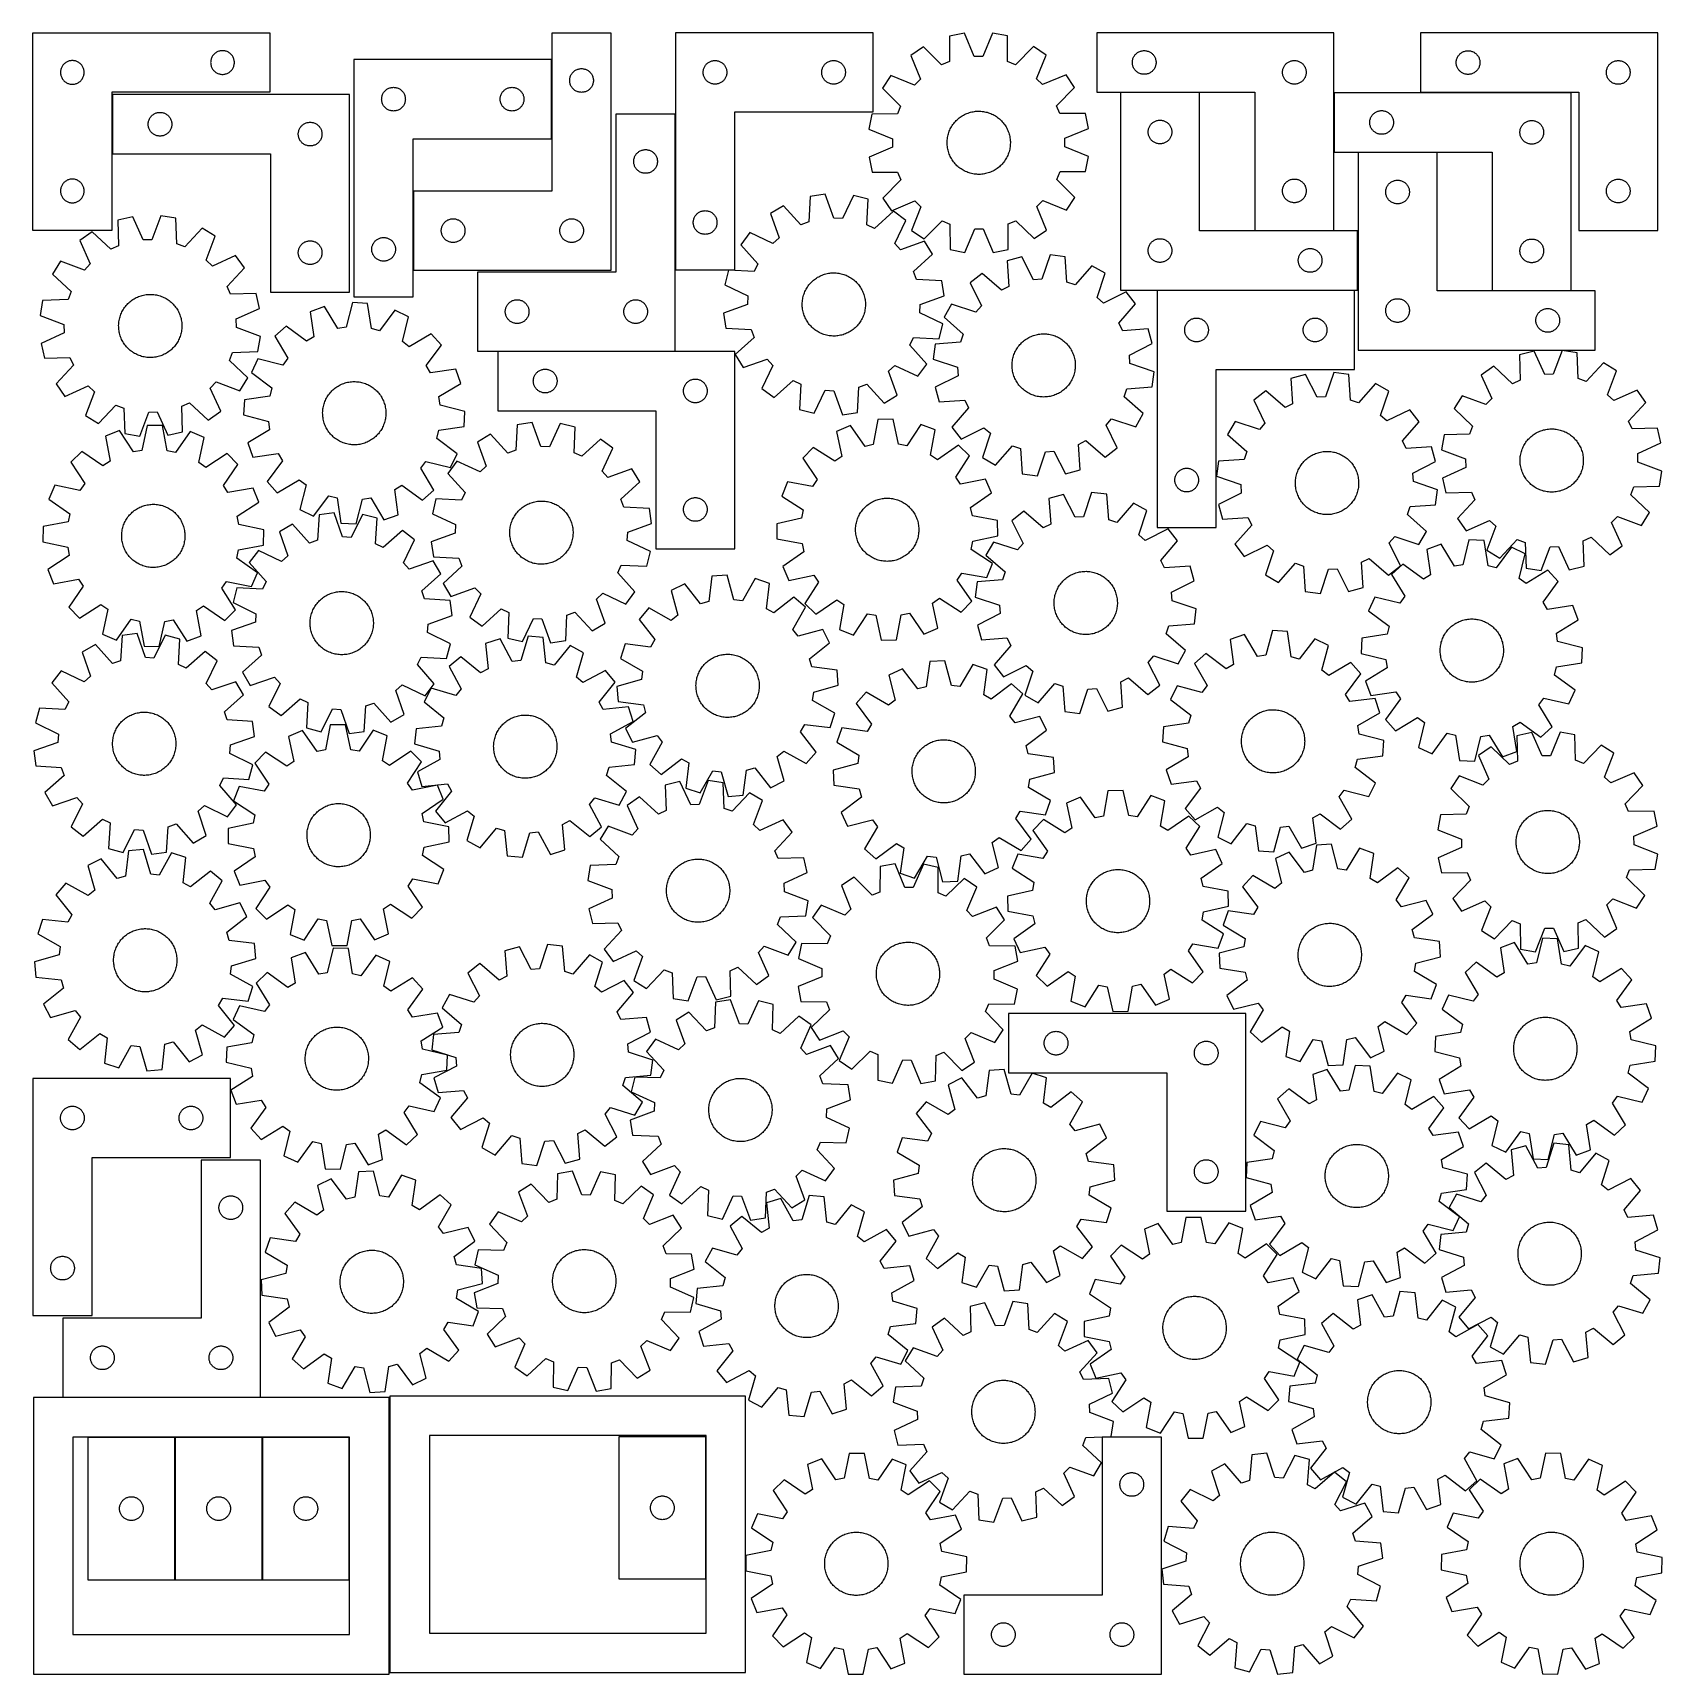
# Model space of a CAD drawing. Header units: millimetres. Extents: x 7 to 1243, y 7 to 1253.
import ezdxf

# ---------------------------------------------------------------- set-up
doc = ezdxf.new("R2010")
doc.units = ezdxf.units.MM
doc.layers.add('CUT', color=7, linetype='CONTINUOUS', true_color=0x000000)

msp = doc.modelspace()

# ---------------------------------------------------------------- linework, layer by layer
at = {"layer": 'CUT'}
for p, q in [((6.520931, 1252.755435), (186.520931, 1252.755435)), ((6.520931, 1102.755435), (6.520931, 1252.755435)), ((186.520931, 1252.755435), (186.520931, 1207.755435)), ((445.593503, 1252.633365), (400.593503, 1252.633365)), ((400.593503, 1252.633365), (400.593503, 1132.633365)), ((445.593503, 1072.633365), (445.593503, 1252.633365)), ((494.423209, 1252.799864), (494.423209, 1072.799864)), ((644.423209, 1252.799864), (494.423209, 1252.799864)), ((644.423209, 1192.799864), (644.423209, 1252.799864)), ((702.400749, 1250.329515), (702.389206, 1230.953181)), ((713.708884, 1252.612396), (702.400749, 1250.329515)), ((721.236537, 1234.758073), (713.708884, 1252.612396)), ((735.092006, 1252.673395), (727.666339, 1234.776415)), ((746.412981, 1250.455067), (735.092006, 1252.673395)), ((746.535072, 1231.079115), (746.412981, 1250.455067)), ((994.254725, 1252.821356), (814.254725, 1252.821356)), ((814.254725, 1252.821356), (814.254725, 1207.821356)), ((994.254725, 1102.821356), (994.254725, 1252.821356)), ((1240.131716, 1252.74079), (1060.131716, 1252.74079)), ((1060.131716, 1252.74079), (1060.131716, 1207.74079)), ((1240.131716, 1102.74079), (1240.131716, 1252.74079)), ((142.449077, 1234.236033), (142.206015, 1233.699585)), ((142.726703, 1234.755435), (142.449077, 1234.236033)), ((143.037705, 1235.255567), (142.726703, 1234.755435)), ((143.380751, 1235.734287), (143.037705, 1235.255567)), ((143.754373, 1236.189547), (143.380751, 1235.734287)), ((144.15697, 1236.619396), (143.754373, 1236.189547)), ((144.586819, 1237.021993), (144.15697, 1236.619396)), ((145.042078, 1237.395615), (144.586819, 1237.021993)), ((145.520799, 1237.738661), (145.042078, 1237.395615)), ((146.020931, 1238.049663), (145.520799, 1237.738661)), ((146.540333, 1238.327289), (146.020931, 1238.049663)), ((147.07678, 1238.57035), (146.540333, 1238.327289)), ((147.627976, 1238.777806), (147.07678, 1238.57035)), ((148.19156, 1238.948767), (147.627976, 1238.777806)), ((148.765118, 1239.082502), (148.19156, 1238.948767)), ((149.346195, 1239.178438), (148.765118, 1239.082502)), ((149.932303, 1239.236165), (149.346195, 1239.178438)), ((150.520931, 1239.255435), (149.932303, 1239.236165)), ((151.109559, 1239.236165), (150.520931, 1239.255435)), ((151.695667, 1239.178438), (151.109559, 1239.236165)), ((152.276744, 1239.082502), (151.695667, 1239.178438)), ((152.850303, 1238.948767), (152.276744, 1239.082502)), ((153.413886, 1238.777806), (152.850303, 1238.948767)), ((153.965082, 1238.57035), (153.413886, 1238.777806)), ((154.501529, 1238.327289), (153.965082, 1238.57035)), ((155.020931, 1238.049663), (154.501529, 1238.327289)), ((155.521063, 1237.738661), (155.020931, 1238.049663)), ((155.999784, 1237.395615), (155.521063, 1237.738661)), ((156.455044, 1237.021993), (155.999784, 1237.395615)), ((156.884892, 1236.619396), (156.455044, 1237.021993)), ((157.287489, 1236.189547), (156.884892, 1236.619396)), ((157.661111, 1235.734287), (157.287489, 1236.189547)), ((158.004158, 1235.255567), (157.661111, 1235.734287)), ((158.31516, 1234.755435), (158.004158, 1235.255567)), ((158.592786, 1234.236033), (158.31516, 1234.755435)), ((158.835847, 1233.699585), (158.592786, 1234.236033)), ((682.668664, 1242.090192), (673.094931, 1235.653649)), ((673.094931, 1235.653649), (680.499267, 1217.747834)), ((696.455863, 1228.475657), (682.668664, 1242.090192)), ((727.666339, 1234.776415), (721.236537, 1234.758073)), ((766.191753, 1242.328456), (752.482454, 1228.635482)), ((775.802053, 1235.946639), (766.191753, 1242.328456)), ((768.499995, 1217.998871), (775.802053, 1235.946639)), ((841.939809, 1233.765507), (842.18287, 1234.301954)), ((842.18287, 1234.301954), (842.460496, 1234.821356)), ((842.460496, 1234.821356), (842.771498, 1235.321488)), ((842.771498, 1235.321488), (843.114545, 1235.800209)), ((843.114545, 1235.800209), (843.488166, 1236.255468)), ((843.488166, 1236.255468), (843.890764, 1236.685317)), ((843.890764, 1236.685317), (844.320612, 1237.087914)), ((844.320612, 1237.087914), (844.775872, 1237.461536)), ((844.775872, 1237.461536), (845.254593, 1237.804583)), ((845.254593, 1237.804583), (845.754725, 1238.115585)), ((845.754725, 1238.115585), (846.274126, 1238.393211)), ((846.274126, 1238.393211), (846.810574, 1238.636272)), ((846.810574, 1238.636272), (847.361769, 1238.843727)), ((847.361769, 1238.843727), (847.925353, 1239.014689)), ((847.925353, 1239.014689), (848.498912, 1239.148424)), ((848.498912, 1239.148424), (849.079989, 1239.24436)), ((849.079989, 1239.24436), (849.666096, 1239.302086)), ((849.666096, 1239.302086), (850.254725, 1239.321356)), ((850.254725, 1239.321356), (850.843353, 1239.302086)), ((850.843353, 1239.302086), (851.42946, 1239.24436)), ((851.42946, 1239.24436), (852.010538, 1239.148424)), ((852.010538, 1239.148424), (852.584096, 1239.014689)), ((852.584096, 1239.014689), (853.14768, 1238.843727)), ((853.14768, 1238.843727), (853.698876, 1238.636272)), ((853.698876, 1238.636272), (854.235323, 1238.393211)), ((854.235323, 1238.393211), (854.754725, 1238.115585)), ((854.754725, 1238.115585), (855.254857, 1237.804583)), ((855.254857, 1237.804583), (855.733577, 1237.461536)), ((855.733577, 1237.461536), (856.188837, 1237.087914)), ((856.188837, 1237.087914), (856.618686, 1236.685317)), ((856.618686, 1236.685317), (857.021283, 1236.255468)), ((857.021283, 1236.255468), (857.394905, 1235.800209)), ((857.394905, 1235.800209), (857.737951, 1235.321488)), ((857.737951, 1235.321488), (858.048953, 1234.821356)), ((858.048953, 1234.821356), (858.326579, 1234.301954)), ((858.326579, 1234.301954), (858.56964, 1233.765507)), ((1087.8168, 1233.684941), (1088.059861, 1234.221388)), ((1088.059861, 1234.221388), (1088.337487, 1234.74079)), ((1088.337487, 1234.74079), (1088.648489, 1235.240922)), ((1088.648489, 1235.240922), (1088.991536, 1235.719643)), ((1088.991536, 1235.719643), (1089.365158, 1236.174902)), ((1089.365158, 1236.174902), (1089.767755, 1236.604751)), ((1089.767755, 1236.604751), (1090.197604, 1237.007348)), ((1090.197604, 1237.007348), (1090.652863, 1237.38097)), ((1090.652863, 1237.38097), (1091.131584, 1237.724016)), ((1091.131584, 1237.724016), (1091.631716, 1238.035018)), ((1091.631716, 1238.035018), (1092.151118, 1238.312644)), ((1092.151118, 1238.312644), (1092.687565, 1238.555705)), ((1092.687565, 1238.555705), (1093.238761, 1238.763161)), ((1093.238761, 1238.763161), (1093.802344, 1238.934122)), ((1093.802344, 1238.934122), (1094.375903, 1239.067857)), ((1094.375903, 1239.067857), (1094.95698, 1239.163793)), ((1094.95698, 1239.163793), (1095.543088, 1239.22152)), ((1095.543088, 1239.22152), (1096.131716, 1239.24079)), ((1096.131716, 1239.24079), (1096.720344, 1239.22152)), ((1096.720344, 1239.22152), (1097.306452, 1239.163793)), ((1097.306452, 1239.163793), (1097.887529, 1239.067857)), ((1097.887529, 1239.067857), (1098.461087, 1238.934122)), ((1098.461087, 1238.934122), (1099.024671, 1238.763161)), ((1099.024671, 1238.763161), (1099.575867, 1238.555705)), ((1099.575867, 1238.555705), (1100.112314, 1238.312644)), ((1100.112314, 1238.312644), (1100.631716, 1238.035018)), ((1100.631716, 1238.035018), (1101.131848, 1237.724016)), ((1101.131848, 1237.724016), (1101.610569, 1237.38097)), ((1101.610569, 1237.38097), (1102.065828, 1237.007348)), ((1102.065828, 1237.007348), (1102.495677, 1236.604751)), ((1102.495677, 1236.604751), (1102.898274, 1236.174902)), ((1102.898274, 1236.174902), (1103.271896, 1235.719643)), ((1103.271896, 1235.719643), (1103.614942, 1235.240922)), ((1103.614942, 1235.240922), (1103.925945, 1234.74079)), ((1103.925945, 1234.74079), (1104.203571, 1234.221388)), ((1104.203571, 1234.221388), (1104.446632, 1233.684941)), ((27.540201, 1223.344063), (27.520931, 1222.755435)), ((27.520931, 1222.755435), (27.540201, 1222.166806)), ((27.597927, 1223.93017), (27.540201, 1223.344063)), ((27.540201, 1222.166806), (27.597927, 1221.580699)), ((27.693864, 1224.511247), (27.597927, 1223.93017)), ((27.597927, 1221.580699), (27.693864, 1220.999622)), ((27.827599, 1225.084806), (27.693864, 1224.511247)), ((27.99856, 1225.64839), (27.827599, 1225.084806)), ((28.206015, 1226.199585), (27.99856, 1225.64839)), ((28.449077, 1226.736033), (28.206015, 1226.199585)), ((28.726703, 1227.255435), (28.449077, 1226.736033)), ((29.037705, 1227.755567), (28.726703, 1227.255435)), ((29.380751, 1228.234287), (29.037705, 1227.755567)), ((29.754373, 1228.689547), (29.380751, 1228.234287)), ((30.15697, 1229.119396), (29.754373, 1228.689547)), ((30.586819, 1229.521993), (30.15697, 1229.119396)), ((31.042078, 1229.895615), (30.586819, 1229.521993)), ((31.520799, 1230.238661), (31.042078, 1229.895615)), ((32.020931, 1230.549663), (31.520799, 1230.238661)), ((32.540333, 1230.827289), (32.020931, 1230.549663)), ((33.07678, 1231.07035), (32.540333, 1230.827289)), ((33.627976, 1231.277806), (33.07678, 1231.07035)), ((34.19156, 1231.448767), (33.627976, 1231.277806)), ((34.765118, 1231.582502), (34.19156, 1231.448767)), ((35.346195, 1231.678438), (34.765118, 1231.582502)), ((35.932303, 1231.736165), (35.346195, 1231.678438)), ((36.520931, 1231.755435), (35.932303, 1231.736165)), ((37.109559, 1231.736165), (36.520931, 1231.755435)), ((37.695667, 1231.678438), (37.109559, 1231.736165)), ((38.276744, 1231.582502), (37.695667, 1231.678438)), ((38.850303, 1231.448767), (38.276744, 1231.582502)), ((39.413886, 1231.277806), (38.850303, 1231.448767)), ((39.965082, 1231.07035), (39.413886, 1231.277806)), ((40.501529, 1230.827289), (39.965082, 1231.07035)), ((41.020931, 1230.549663), (40.501529, 1230.827289)), ((41.521063, 1230.238661), (41.020931, 1230.549663)), ((41.999784, 1229.895615), (41.521063, 1230.238661)), ((42.455044, 1229.521993), (41.999784, 1229.895615)), ((42.884892, 1229.119396), (42.455044, 1229.521993)), ((43.287489, 1228.689547), (42.884892, 1229.119396)), ((43.661111, 1228.234287), (43.287489, 1228.689547)), ((44.004158, 1227.755567), (43.661111, 1228.234287)), ((44.31516, 1227.255435), (44.004158, 1227.755567)), ((44.592786, 1226.736033), (44.31516, 1227.255435)), ((44.835847, 1226.199585), (44.592786, 1226.736033)), ((45.043302, 1225.64839), (44.835847, 1226.199585)), ((45.214264, 1225.084806), (45.043302, 1225.64839)), ((45.347999, 1224.511247), (45.214264, 1225.084806)), ((45.443935, 1223.93017), (45.347999, 1224.511247)), ((45.347999, 1220.999622), (45.443935, 1221.580699)), ((45.501662, 1223.344063), (45.443935, 1223.93017)), ((45.443935, 1221.580699), (45.501662, 1222.166806)), ((45.520931, 1222.755435), (45.501662, 1223.344063)), ((45.501662, 1222.166806), (45.520931, 1222.755435)), ((141.540201, 1230.844063), (141.520931, 1230.255435)), ((141.520931, 1230.255435), (141.540201, 1229.666806)), ((141.597927, 1231.43017), (141.540201, 1230.844063)), ((141.540201, 1229.666806), (141.597927, 1229.080699)), ((141.693864, 1232.011247), (141.597927, 1231.43017)), ((141.597927, 1229.080699), (141.693864, 1228.499622)), ((141.827599, 1232.584806), (141.693864, 1232.011247)), ((141.693864, 1228.499622), (141.827599, 1227.926063)), ((141.99856, 1233.14839), (141.827599, 1232.584806)), ((141.827599, 1227.926063), (141.99856, 1227.362479)), ((142.206015, 1233.699585), (141.99856, 1233.14839)), ((141.99856, 1227.362479), (142.206015, 1226.811284)), ((142.206015, 1226.811284), (142.449077, 1226.274836)), ((142.449077, 1226.274836), (142.726703, 1225.755435)), ((142.726703, 1225.755435), (143.037705, 1225.255302)), ((143.037705, 1225.255302), (143.380751, 1224.776582)), ((143.380751, 1224.776582), (143.754373, 1224.321322)), ((143.754373, 1224.321322), (144.15697, 1223.891474)), ((144.15697, 1223.891474), (144.586819, 1223.488876)), ((144.586819, 1223.488876), (145.042078, 1223.115254)), ((145.042078, 1223.115254), (145.520799, 1222.772208)), ((145.520799, 1222.772208), (146.020931, 1222.461206)), ((146.020931, 1222.461206), (146.540333, 1222.18358)), ((146.540333, 1222.18358), (147.07678, 1221.940519)), ((147.07678, 1221.940519), (147.627976, 1221.733063)), ((147.627976, 1221.733063), (148.19156, 1221.562102)), ((148.19156, 1221.562102), (148.765118, 1221.428367)), ((148.765118, 1221.428367), (149.346195, 1221.332431)), ((151.695667, 1221.332431), (152.276744, 1221.428367)), ((152.276744, 1221.428367), (152.850303, 1221.562102)), ((152.850303, 1221.562102), (153.413886, 1221.733063)), ((153.413886, 1221.733063), (153.965082, 1221.940519)), ((153.965082, 1221.940519), (154.501529, 1222.18358)), ((154.501529, 1222.18358), (155.020931, 1222.461206)), ((155.020931, 1222.461206), (155.521063, 1222.772208)), ((155.521063, 1222.772208), (155.999784, 1223.115254)), ((155.999784, 1223.115254), (156.455044, 1223.488876)), ((156.455044, 1223.488876), (156.884892, 1223.891474)), ((156.884892, 1223.891474), (157.287489, 1224.321322)), ((157.287489, 1224.321322), (157.661111, 1224.776582)), ((157.661111, 1224.776582), (158.004158, 1225.255302)), ((158.004158, 1225.255302), (158.31516, 1225.755435)), ((158.31516, 1225.755435), (158.592786, 1226.274836)), ((158.592786, 1226.274836), (158.835847, 1226.811284)), ((159.043302, 1233.14839), (158.835847, 1233.699585)), ((158.835847, 1226.811284), (159.043302, 1227.362479)), ((159.214264, 1232.584806), (159.043302, 1233.14839)), ((159.043302, 1227.362479), (159.214264, 1227.926063)), ((159.347999, 1232.011247), (159.214264, 1232.584806)), ((159.214264, 1227.926063), (159.347999, 1228.499622)), ((159.443935, 1231.43017), (159.347999, 1232.011247)), ((159.347999, 1228.499622), (159.443935, 1229.080699)), ((159.501662, 1230.844063), (159.443935, 1231.43017)), ((159.443935, 1229.080699), (159.501662, 1229.666806)), ((159.520931, 1230.255435), (159.501662, 1230.844063)), ((159.501662, 1229.666806), (159.520931, 1230.255435)), ((250.334525, 1232.449522), (250.334525, 1052.449522)), ((400.334525, 1232.449522), (250.334525, 1232.449522)), ((400.334525, 1172.449522), (400.334525, 1232.449522)), ((415.299274, 1221.133365), (415.610276, 1221.633497)), ((415.610276, 1221.633497), (415.953323, 1222.112218)), ((415.953323, 1222.112218), (416.326944, 1222.567477)), ((416.326944, 1222.567477), (416.729542, 1222.997326)), ((416.729542, 1222.997326), (417.15939, 1223.399923)), ((417.15939, 1223.399923), (417.61465, 1223.773545)), ((417.61465, 1223.773545), (418.093371, 1224.116592)), ((418.093371, 1224.116592), (418.593503, 1224.427594)), ((418.593503, 1224.427594), (419.112904, 1224.70522)), ((419.112904, 1224.70522), (419.649352, 1224.948281)), ((419.649352, 1224.948281), (420.200547, 1225.155736)), ((420.200547, 1225.155736), (420.764131, 1225.326697)), ((420.764131, 1225.326697), (421.33769, 1225.460433)), ((421.33769, 1225.460433), (421.918767, 1225.556369)), ((421.918767, 1225.556369), (422.504875, 1225.614095)), ((422.504875, 1225.614095), (423.093503, 1225.633365)), ((423.093503, 1225.633365), (423.682131, 1225.614095)), ((423.682131, 1225.614095), (424.268238, 1225.556369)), ((424.268238, 1225.556369), (424.849316, 1225.460433)), ((424.849316, 1225.460433), (425.422874, 1225.326697)), ((425.422874, 1225.326697), (425.986458, 1225.155736)), ((425.986458, 1225.155736), (426.537654, 1224.948281)), ((426.537654, 1224.948281), (427.074101, 1224.70522)), ((427.074101, 1224.70522), (427.593503, 1224.427594)), ((427.593503, 1224.427594), (428.093635, 1224.116592)), ((428.093635, 1224.116592), (428.572356, 1223.773545)), ((428.572356, 1223.773545), (429.027615, 1223.399923)), ((429.027615, 1223.399923), (429.457464, 1222.997326)), ((429.457464, 1222.997326), (429.860061, 1222.567477)), ((429.860061, 1222.567477), (430.233683, 1222.112218)), ((430.233683, 1222.112218), (430.576729, 1221.633497)), ((430.576729, 1221.633497), (430.887731, 1221.133365)), ((515.423209, 1222.799864), (515.442479, 1223.388492)), ((515.442479, 1222.211236), (515.423209, 1222.799864)), ((515.442479, 1223.388492), (515.500205, 1223.9746)), ((515.500205, 1221.625128), (515.442479, 1222.211236)), ((515.500205, 1223.9746), (515.596141, 1224.555677)), ((515.596141, 1221.044051), (515.500205, 1221.625128)), ((515.596141, 1224.555677), (515.729877, 1225.129235)), ((515.729877, 1225.129235), (515.900838, 1225.692819)), ((515.900838, 1225.692819), (516.108293, 1226.244015)), ((516.108293, 1226.244015), (516.351354, 1226.780462)), ((516.351354, 1226.780462), (516.62898, 1227.299864)), ((516.62898, 1227.299864), (516.939983, 1227.799996)), ((516.939983, 1227.799996), (517.283029, 1228.278717)), ((517.283029, 1228.278717), (517.656651, 1228.733976)), ((517.656651, 1228.733976), (518.059248, 1229.163825)), ((518.059248, 1229.163825), (518.489097, 1229.566422)), ((518.489097, 1229.566422), (518.944356, 1229.940044)), ((518.944356, 1229.940044), (519.423077, 1230.283091)), ((519.423077, 1230.283091), (519.923209, 1230.594093)), ((519.923209, 1230.594093), (520.442611, 1230.871719)), ((520.442611, 1230.871719), (520.979058, 1231.11478)), ((520.979058, 1231.11478), (521.530254, 1231.322235)), ((521.530254, 1231.322235), (522.093838, 1231.493197)), ((522.093838, 1231.493197), (522.667396, 1231.626932)), ((522.667396, 1231.626932), (523.248473, 1231.722868)), ((523.248473, 1231.722868), (523.834581, 1231.780594)), ((523.834581, 1231.780594), (524.423209, 1231.799864)), ((524.423209, 1231.799864), (525.011837, 1231.780594)), ((525.011837, 1231.780594), (525.597945, 1231.722868)), ((525.597945, 1231.722868), (526.179022, 1231.626932)), ((526.179022, 1231.626932), (526.75258, 1231.493197)), ((526.75258, 1231.493197), (527.316164, 1231.322235)), ((527.316164, 1231.322235), (527.86736, 1231.11478)), ((527.86736, 1231.11478), (528.403807, 1230.871719)), ((528.403807, 1230.871719), (528.923209, 1230.594093)), ((528.923209, 1230.594093), (529.423341, 1230.283091)), ((529.423341, 1230.283091), (529.902062, 1229.940044)), ((529.902062, 1229.940044), (530.357321, 1229.566422)), ((530.357321, 1229.566422), (530.78717, 1229.163825)), ((530.78717, 1229.163825), (531.189767, 1228.733976)), ((531.189767, 1228.733976), (531.563389, 1228.278717)), ((531.563389, 1228.278717), (531.906436, 1227.799996)), ((531.906436, 1227.799996), (532.217438, 1227.299864)), ((532.217438, 1227.299864), (532.495064, 1226.780462)), ((532.495064, 1226.780462), (532.738125, 1226.244015)), ((532.738125, 1226.244015), (532.94558, 1225.692819)), ((532.94558, 1225.692819), (533.116541, 1225.129235)), ((533.116541, 1225.129235), (533.250277, 1224.555677)), ((533.250277, 1224.555677), (533.346213, 1223.9746)), ((533.346213, 1221.625128), (533.250277, 1221.044051)), ((533.346213, 1223.9746), (533.403939, 1223.388492)), ((533.403939, 1222.211236), (533.346213, 1221.625128)), ((533.403939, 1223.388492), (533.423209, 1222.799864)), ((533.423209, 1222.799864), (533.403939, 1222.211236)), ((605.423209, 1222.799864), (605.442479, 1223.388492)), ((605.442479, 1222.211236), (605.423209, 1222.799864)), ((605.442479, 1223.388492), (605.500205, 1223.9746)), ((605.500205, 1221.625128), (605.442479, 1222.211236)), ((605.500205, 1223.9746), (605.596141, 1224.555677)), ((605.596141, 1221.044051), (605.500205, 1221.625128)), ((605.596141, 1224.555677), (605.729877, 1225.129235)), ((605.729877, 1225.129235), (605.900838, 1225.692819)), ((605.900838, 1225.692819), (606.108293, 1226.244015)), ((606.108293, 1226.244015), (606.351354, 1226.780462)), ((606.351354, 1226.780462), (606.62898, 1227.299864)), ((606.62898, 1227.299864), (606.939983, 1227.799996)), ((606.939983, 1227.799996), (607.283029, 1228.278717)), ((607.283029, 1228.278717), (607.656651, 1228.733976)), ((607.656651, 1228.733976), (608.059248, 1229.163825)), ((608.059248, 1229.163825), (608.489097, 1229.566422)), ((608.489097, 1229.566422), (608.944356, 1229.940044)), ((608.944356, 1229.940044), (609.423077, 1230.283091)), ((609.423077, 1230.283091), (609.923209, 1230.594093)), ((609.923209, 1230.594093), (610.442611, 1230.871719)), ((610.442611, 1230.871719), (610.979058, 1231.11478)), ((610.979058, 1231.11478), (611.530254, 1231.322235)), ((611.530254, 1231.322235), (612.093838, 1231.493197)), ((612.093838, 1231.493197), (612.667396, 1231.626932)), ((612.667396, 1231.626932), (613.248473, 1231.722868)), ((613.248473, 1231.722868), (613.834581, 1231.780594)), ((613.834581, 1231.780594), (614.423209, 1231.799864)), ((614.423209, 1231.799864), (615.011837, 1231.780594)), ((615.011837, 1231.780594), (615.597945, 1231.722868)), ((615.597945, 1231.722868), (616.179022, 1231.626932)), ((616.179022, 1231.626932), (616.75258, 1231.493197)), ((616.75258, 1231.493197), (617.316164, 1231.322235)), ((617.316164, 1231.322235), (617.86736, 1231.11478)), ((617.86736, 1231.11478), (618.403807, 1230.871719)), ((618.403807, 1230.871719), (618.923209, 1230.594093)), ((618.923209, 1230.594093), (619.423341, 1230.283091)), ((619.423341, 1230.283091), (619.902062, 1229.940044)), ((619.902062, 1229.940044), (620.357321, 1229.566422)), ((620.357321, 1229.566422), (620.78717, 1229.163825)), ((620.78717, 1229.163825), (621.189767, 1228.733976)), ((621.189767, 1228.733976), (621.563389, 1228.278717)), ((621.563389, 1228.278717), (621.906436, 1227.799996)), ((621.906436, 1227.799996), (622.217438, 1227.299864)), ((622.217438, 1227.299864), (622.495064, 1226.780462)), ((622.495064, 1226.780462), (622.738125, 1226.244015)), ((622.738125, 1226.244015), (622.94558, 1225.692819)), ((622.94558, 1225.692819), (623.116541, 1225.129235)), ((623.116541, 1225.129235), (623.250277, 1224.555677)), ((623.250277, 1224.555677), (623.346213, 1223.9746)), ((623.346213, 1221.625128), (623.250277, 1221.044051)), ((623.346213, 1223.9746), (623.403939, 1223.388492)), ((623.403939, 1222.211236), (623.346213, 1221.625128)), ((623.403939, 1223.388492), (623.423209, 1222.799864)), ((623.423209, 1222.799864), (623.403939, 1222.211236)), ((702.389206, 1230.953181), (696.455863, 1228.475657)), ((752.482454, 1228.635482), (746.535072, 1231.079115)), ((841.254725, 1230.321356), (841.273994, 1230.909984)), ((841.273994, 1229.732728), (841.254725, 1230.321356)), ((841.273994, 1230.909984), (841.331721, 1231.496092)), ((841.331721, 1229.14662), (841.273994, 1229.732728)), ((841.331721, 1231.496092), (841.427657, 1232.077169)), ((841.427657, 1228.565543), (841.331721, 1229.14662)), ((841.427657, 1232.077169), (841.561392, 1232.650727)), ((841.561392, 1227.991985), (841.427657, 1228.565543)), ((841.561392, 1232.650727), (841.732353, 1233.214311)), ((841.732353, 1227.428401), (841.561392, 1227.991985)), ((841.732353, 1233.214311), (841.939809, 1233.765507)), ((841.939809, 1226.877205), (841.732353, 1227.428401)), ((842.18287, 1226.340758), (841.939809, 1226.877205)), ((842.460496, 1225.821356), (842.18287, 1226.340758)), ((842.771498, 1225.321224), (842.460496, 1225.821356)), ((843.114545, 1224.842503), (842.771498, 1225.321224)), ((843.488166, 1224.387244), (843.114545, 1224.842503)), ((843.890764, 1223.957395), (843.488166, 1224.387244)), ((844.320612, 1223.554798), (843.890764, 1223.957395)), ((844.775872, 1223.181176), (844.320612, 1223.554798)), ((845.254593, 1222.83813), (844.775872, 1223.181176)), ((845.754725, 1222.527127), (845.254593, 1222.83813)), ((846.274126, 1222.249501), (845.754725, 1222.527127)), ((846.810574, 1222.00644), (846.274126, 1222.249501)), ((847.361769, 1221.798985), (846.810574, 1222.00644)), ((847.925353, 1221.628024), (847.361769, 1221.798985)), ((848.498912, 1221.494289), (847.925353, 1221.628024)), ((849.079989, 1221.398352), (848.498912, 1221.494289)), ((849.666096, 1221.340626), (849.079989, 1221.398352)), ((851.42946, 1221.398352), (850.843353, 1221.340626)), ((852.010538, 1221.494289), (851.42946, 1221.398352)), ((852.584096, 1221.628024), (852.010538, 1221.494289)), ((853.14768, 1221.798985), (852.584096, 1221.628024)), ((853.698876, 1222.00644), (853.14768, 1221.798985)), ((854.235323, 1222.249501), (853.698876, 1222.00644)), ((854.754725, 1222.527127), (854.235323, 1222.249501)), ((855.254857, 1222.83813), (854.754725, 1222.527127)), ((855.733577, 1223.181176), (855.254857, 1222.83813)), ((856.188837, 1223.554798), (855.733577, 1223.181176)), ((856.618686, 1223.957395), (856.188837, 1223.554798)), ((857.021283, 1224.387244), (856.618686, 1223.957395)), ((857.394905, 1224.842503), (857.021283, 1224.387244)), ((857.737951, 1225.321224), (857.394905, 1224.842503)), ((858.048953, 1225.821356), (857.737951, 1225.321224)), ((858.326579, 1226.340758), (858.048953, 1225.821356)), ((858.56964, 1226.877205), (858.326579, 1226.340758)), ((858.56964, 1233.765507), (858.777096, 1233.214311)), ((858.777096, 1227.428401), (858.56964, 1226.877205)), ((858.777096, 1233.214311), (858.948057, 1232.650727)), ((858.948057, 1227.991985), (858.777096, 1227.428401)), ((858.948057, 1232.650727), (859.081792, 1232.077169)), ((859.081792, 1228.565543), (858.948057, 1227.991985)), ((859.081792, 1232.077169), (859.177728, 1231.496092)), ((859.177728, 1229.14662), (859.081792, 1228.565543)), ((859.177728, 1231.496092), (859.235455, 1230.909984)), ((859.235455, 1229.732728), (859.177728, 1229.14662)), ((859.235455, 1230.909984), (859.254725, 1230.321356)), ((859.254725, 1230.321356), (859.235455, 1229.732728)), ((955.254725, 1222.821356), (955.273994, 1223.409984)), ((955.273994, 1222.232728), (955.254725, 1222.821356)), ((955.273994, 1223.409984), (955.331721, 1223.996092)), ((955.331721, 1221.64662), (955.273994, 1222.232728)), ((955.331721, 1223.996092), (955.427657, 1224.577169)), ((955.427657, 1221.065543), (955.331721, 1221.64662)), ((955.427657, 1224.577169), (955.561392, 1225.150727)), ((955.561392, 1225.150727), (955.732353, 1225.714311)), ((955.732353, 1225.714311), (955.939809, 1226.265507)), ((955.939809, 1226.265507), (956.18287, 1226.801954)), ((956.18287, 1226.801954), (956.460496, 1227.321356)), ((956.460496, 1227.321356), (956.771498, 1227.821488)), ((956.771498, 1227.821488), (957.114545, 1228.300209)), ((957.114545, 1228.300209), (957.488166, 1228.755468)), ((957.488166, 1228.755468), (957.890764, 1229.185317)), ((957.890764, 1229.185317), (958.320612, 1229.587914)), ((958.320612, 1229.587914), (958.775872, 1229.961536)), ((958.775872, 1229.961536), (959.254593, 1230.304583)), ((959.254593, 1230.304583), (959.754725, 1230.615585)), ((959.754725, 1230.615585), (960.274126, 1230.893211)), ((960.274126, 1230.893211), (960.810574, 1231.136272)), ((960.810574, 1231.136272), (961.361769, 1231.343727)), ((961.361769, 1231.343727), (961.925353, 1231.514689)), ((961.925353, 1231.514689), (962.498912, 1231.648424)), ((962.498912, 1231.648424), (963.079989, 1231.74436)), ((963.079989, 1231.74436), (963.666096, 1231.802086)), ((963.666096, 1231.802086), (964.254725, 1231.821356)), ((964.254725, 1231.821356), (964.843353, 1231.802086)), ((964.843353, 1231.802086), (965.42946, 1231.74436)), ((965.42946, 1231.74436), (966.010538, 1231.648424)), ((966.010538, 1231.648424), (966.584096, 1231.514689)), ((966.584096, 1231.514689), (967.14768, 1231.343727)), ((967.14768, 1231.343727), (967.698876, 1231.136272)), ((967.698876, 1231.136272), (968.235323, 1230.893211)), ((968.235323, 1230.893211), (968.754725, 1230.615585)), ((968.754725, 1230.615585), (969.254857, 1230.304583)), ((969.254857, 1230.304583), (969.733577, 1229.961536)), ((969.733577, 1229.961536), (970.188837, 1229.587914)), ((970.188837, 1229.587914), (970.618686, 1229.185317)), ((970.618686, 1229.185317), (971.021283, 1228.755468)), ((971.021283, 1228.755468), (971.394905, 1228.300209)), ((971.394905, 1228.300209), (971.737951, 1227.821488)), ((971.737951, 1227.821488), (972.048953, 1227.321356)), ((972.048953, 1227.321356), (972.326579, 1226.801954)), ((972.326579, 1226.801954), (972.56964, 1226.265507)), ((972.56964, 1226.265507), (972.777096, 1225.714311)), ((972.777096, 1225.714311), (972.948057, 1225.150727)), ((972.948057, 1225.150727), (973.081792, 1224.577169)), ((973.081792, 1224.577169), (973.177728, 1223.996092)), ((973.177728, 1221.64662), (973.081792, 1221.065543)), ((973.177728, 1223.996092), (973.235455, 1223.409984)), ((973.235455, 1222.232728), (973.177728, 1221.64662)), ((973.235455, 1223.409984), (973.254725, 1222.821356)), ((973.254725, 1222.821356), (973.235455, 1222.232728)), ((1087.131716, 1230.24079), (1087.150986, 1230.829418)), ((1087.150986, 1229.652161), (1087.131716, 1230.24079)), ((1087.150986, 1230.829418), (1087.208712, 1231.415525)), ((1087.208712, 1229.066054), (1087.150986, 1229.652161)), ((1087.208712, 1231.415525), (1087.304648, 1231.996603)), ((1087.304648, 1228.484977), (1087.208712, 1229.066054)), ((1087.304648, 1231.996603), (1087.438383, 1232.570161)), ((1087.438383, 1227.911418), (1087.304648, 1228.484977)), ((1087.438383, 1232.570161), (1087.609345, 1233.133745)), ((1087.609345, 1227.347834), (1087.438383, 1227.911418)), ((1087.609345, 1233.133745), (1087.8168, 1233.684941)), ((1087.8168, 1226.796639), (1087.609345, 1227.347834)), ((1088.059861, 1226.260191), (1087.8168, 1226.796639)), ((1088.337487, 1225.74079), (1088.059861, 1226.260191)), ((1088.648489, 1225.240658), (1088.337487, 1225.74079)), ((1088.991536, 1224.761937), (1088.648489, 1225.240658)), ((1089.365158, 1224.306677), (1088.991536, 1224.761937)), ((1089.767755, 1223.876829), (1089.365158, 1224.306677)), ((1090.197604, 1223.474231), (1089.767755, 1223.876829)), ((1090.652863, 1223.10061), (1090.197604, 1223.474231)), ((1091.131584, 1222.757563), (1090.652863, 1223.10061)), ((1091.631716, 1222.446561), (1091.131584, 1222.757563)), ((1092.151118, 1222.168935), (1091.631716, 1222.446561)), ((1092.687565, 1221.925874), (1092.151118, 1222.168935)), ((1093.238761, 1221.718418), (1092.687565, 1221.925874)), ((1093.802344, 1221.547457), (1093.238761, 1221.718418)), ((1094.375903, 1221.413722), (1093.802344, 1221.547457)), ((1094.95698, 1221.317786), (1094.375903, 1221.413722)), ((1097.887529, 1221.413722), (1097.306452, 1221.317786)), ((1098.461087, 1221.547457), (1097.887529, 1221.413722)), ((1099.024671, 1221.718418), (1098.461087, 1221.547457)), ((1099.575867, 1221.925874), (1099.024671, 1221.718418)), ((1100.112314, 1222.168935), (1099.575867, 1221.925874)), ((1100.631716, 1222.446561), (1100.112314, 1222.168935)), ((1101.131848, 1222.757563), (1100.631716, 1222.446561)), ((1101.610569, 1223.10061), (1101.131848, 1222.757563)), ((1102.065828, 1223.474231), (1101.610569, 1223.10061)), ((1102.495677, 1223.876829), (1102.065828, 1223.474231)), ((1102.898274, 1224.306677), (1102.495677, 1223.876829)), ((1103.271896, 1224.761937), (1102.898274, 1224.306677)), ((1103.614942, 1225.240658), (1103.271896, 1224.761937)), ((1103.925945, 1225.74079), (1103.614942, 1225.240658)), ((1104.203571, 1226.260191), (1103.925945, 1225.74079)), ((1104.446632, 1226.796639), (1104.203571, 1226.260191)), ((1104.446632, 1233.684941), (1104.654087, 1233.133745)), ((1104.654087, 1227.347834), (1104.446632, 1226.796639)), ((1104.654087, 1233.133745), (1104.825048, 1232.570161)), ((1104.825048, 1227.911418), (1104.654087, 1227.347834)), ((1104.825048, 1232.570161), (1104.958783, 1231.996603)), ((1104.958783, 1228.484977), (1104.825048, 1227.911418)), ((1104.958783, 1231.996603), (1105.05472, 1231.415525)), ((1105.05472, 1229.066054), (1104.958783, 1228.484977)), ((1105.05472, 1231.415525), (1105.112446, 1230.829418)), ((1105.112446, 1229.652161), (1105.05472, 1229.066054)), ((1105.112446, 1230.829418), (1105.131716, 1230.24079)), ((1105.131716, 1230.24079), (1105.112446, 1229.652161)), ((1201.131716, 1222.74079), (1201.150986, 1223.329418)), ((1201.150986, 1222.152161), (1201.131716, 1222.74079)), ((1201.150986, 1223.329418), (1201.208712, 1223.915525)), ((1201.208712, 1221.566054), (1201.150986, 1222.152161)), ((1201.208712, 1223.915525), (1201.304648, 1224.496603)), ((1201.304648, 1220.984977), (1201.208712, 1221.566054)), ((1201.304648, 1224.496603), (1201.438383, 1225.070161)), ((1201.438383, 1225.070161), (1201.609345, 1225.633745)), ((1201.609345, 1225.633745), (1201.8168, 1226.184941)), ((1201.8168, 1226.184941), (1202.059861, 1226.721388)), ((1202.059861, 1226.721388), (1202.337487, 1227.24079)), ((1202.337487, 1227.24079), (1202.648489, 1227.740922)), ((1202.648489, 1227.740922), (1202.991536, 1228.219643)), ((1202.991536, 1228.219643), (1203.365158, 1228.674902)), ((1203.365158, 1228.674902), (1203.767755, 1229.104751)), ((1203.767755, 1229.104751), (1204.197604, 1229.507348)), ((1204.197604, 1229.507348), (1204.652863, 1229.88097)), ((1204.652863, 1229.88097), (1205.131584, 1230.224016)), ((1205.131584, 1230.224016), (1205.631716, 1230.535018)), ((1205.631716, 1230.535018), (1206.151118, 1230.812644)), ((1206.151118, 1230.812644), (1206.687565, 1231.055705)), ((1206.687565, 1231.055705), (1207.238761, 1231.263161)), ((1207.238761, 1231.263161), (1207.802344, 1231.434122)), ((1207.802344, 1231.434122), (1208.375903, 1231.567857)), ((1208.375903, 1231.567857), (1208.95698, 1231.663793)), ((1208.95698, 1231.663793), (1209.543088, 1231.72152)), ((1209.543088, 1231.72152), (1210.131716, 1231.74079)), ((1210.131716, 1231.74079), (1210.720344, 1231.72152)), ((1210.720344, 1231.72152), (1211.306452, 1231.663793)), ((1211.306452, 1231.663793), (1211.887529, 1231.567857)), ((1211.887529, 1231.567857), (1212.461087, 1231.434122)), ((1212.461087, 1231.434122), (1213.024671, 1231.263161)), ((1213.024671, 1231.263161), (1213.575867, 1231.055705)), ((1213.575867, 1231.055705), (1214.112314, 1230.812644)), ((1214.112314, 1230.812644), (1214.631716, 1230.535018)), ((1214.631716, 1230.535018), (1215.131848, 1230.224016)), ((1215.131848, 1230.224016), (1215.610569, 1229.88097)), ((1215.610569, 1229.88097), (1216.065828, 1229.507348)), ((1216.065828, 1229.507348), (1216.495677, 1229.104751)), ((1216.495677, 1229.104751), (1216.898274, 1228.674902)), ((1216.898274, 1228.674902), (1217.271896, 1228.219643)), ((1217.271896, 1228.219643), (1217.614942, 1227.740922)), ((1217.614942, 1227.740922), (1217.925945, 1227.24079)), ((1217.925945, 1227.24079), (1218.203571, 1226.721388)), ((1218.203571, 1226.721388), (1218.446632, 1226.184941)), ((1218.446632, 1226.184941), (1218.654087, 1225.633745)), ((1218.654087, 1225.633745), (1218.825048, 1225.070161)), ((1218.825048, 1225.070161), (1218.958783, 1224.496603)), ((1218.958783, 1224.496603), (1219.05472, 1223.915525)), ((1219.05472, 1221.566054), (1218.958783, 1220.984977)), ((1219.05472, 1223.915525), (1219.112446, 1223.329418)), ((1219.112446, 1222.152161), (1219.05472, 1221.566054)), ((1219.112446, 1223.329418), (1219.131716, 1222.74079)), ((1219.131716, 1222.74079), (1219.112446, 1222.152161)), ((27.693864, 1220.999622), (27.827599, 1220.426063)), ((27.827599, 1220.426063), (27.99856, 1219.862479)), ((27.99856, 1219.862479), (28.206015, 1219.311284)), ((28.206015, 1219.311284), (28.449077, 1218.774836)), ((28.449077, 1218.774836), (28.726703, 1218.255435)), ((28.726703, 1218.255435), (29.037705, 1217.755302)), ((29.037705, 1217.755302), (29.380751, 1217.276582)), ((29.380751, 1217.276582), (29.754373, 1216.821322)), ((29.754373, 1216.821322), (30.15697, 1216.391474)), ((30.15697, 1216.391474), (30.586819, 1215.988876)), ((30.586819, 1215.988876), (31.042078, 1215.615254)), ((31.042078, 1215.615254), (31.520799, 1215.272208)), ((31.520799, 1215.272208), (32.020931, 1214.961206)), ((32.020931, 1214.961206), (32.540333, 1214.68358)), ((32.540333, 1214.68358), (33.07678, 1214.440519)), ((33.07678, 1214.440519), (33.627976, 1214.233063)), ((33.627976, 1214.233063), (34.19156, 1214.062102)), ((34.19156, 1214.062102), (34.765118, 1213.928367)), ((34.765118, 1213.928367), (35.346195, 1213.832431)), ((35.346195, 1213.832431), (35.932303, 1213.774704)), ((35.932303, 1213.774704), (36.520931, 1213.755435)), ((36.520931, 1213.755435), (37.109559, 1213.774704)), ((37.109559, 1213.774704), (37.695667, 1213.832431)), ((37.695667, 1213.832431), (38.276744, 1213.928367)), ((38.276744, 1213.928367), (38.850303, 1214.062102)), ((38.850303, 1214.062102), (39.413886, 1214.233063)), ((39.413886, 1214.233063), (39.965082, 1214.440519)), ((39.965082, 1214.440519), (40.501529, 1214.68358)), ((40.501529, 1214.68358), (41.020931, 1214.961206)), ((41.020931, 1214.961206), (41.521063, 1215.272208)), ((41.521063, 1215.272208), (41.999784, 1215.615254)), ((41.999784, 1215.615254), (42.455044, 1215.988876)), ((42.455044, 1215.988876), (42.884892, 1216.391474)), ((42.884892, 1216.391474), (43.287489, 1216.821322)), ((43.287489, 1216.821322), (43.661111, 1217.276582)), ((43.661111, 1217.276582), (44.004158, 1217.755302)), ((44.004158, 1217.755302), (44.31516, 1218.255435)), ((44.31516, 1218.255435), (44.592786, 1218.774836)), ((44.592786, 1218.774836), (44.835847, 1219.311284)), ((44.835847, 1219.311284), (45.043302, 1219.862479)), ((45.043302, 1219.862479), (45.214264, 1220.426063)), ((45.214264, 1220.426063), (45.347999, 1220.999622)), ((149.346195, 1221.332431), (149.932303, 1221.274704)), ((149.932303, 1221.274704), (150.520931, 1221.255435)), ((150.520931, 1221.255435), (151.109559, 1221.274704)), ((151.109559, 1221.274704), (151.695667, 1221.332431)), ((273.970564, 1208.813483), (274.400413, 1209.216081)), ((274.400413, 1209.216081), (274.855672, 1209.589702)), ((274.855672, 1209.589702), (275.334393, 1209.932749)), ((275.334393, 1209.932749), (275.834525, 1210.243751)), ((275.834525, 1210.243751), (276.353927, 1210.521377)), ((276.353927, 1210.521377), (276.890374, 1210.764438)), ((276.890374, 1210.764438), (277.44157, 1210.971893)), ((277.44157, 1210.971893), (278.005154, 1211.142855)), ((278.005154, 1211.142855), (278.578712, 1211.27659)), ((278.578712, 1211.27659), (279.159789, 1211.372526)), ((279.159789, 1211.372526), (279.745897, 1211.430253)), ((279.745897, 1211.430253), (280.334525, 1211.449522)), ((280.334525, 1211.449522), (280.923153, 1211.430253)), ((280.923153, 1211.430253), (281.509261, 1211.372526)), ((281.509261, 1211.372526), (282.090338, 1211.27659)), ((282.090338, 1211.27659), (282.663896, 1211.142855)), ((282.663896, 1211.142855), (283.22748, 1210.971893)), ((283.22748, 1210.971893), (283.778676, 1210.764438)), ((283.778676, 1210.764438), (284.315123, 1210.521377)), ((284.315123, 1210.521377), (284.834525, 1210.243751)), ((284.834525, 1210.243751), (285.334657, 1209.932749)), ((285.334657, 1209.932749), (285.813378, 1209.589702)), ((285.813378, 1209.589702), (286.268637, 1209.216081)), ((286.268637, 1209.216081), (286.698486, 1208.813483)), ((363.970564, 1208.813483), (364.400413, 1209.216081)), ((364.400413, 1209.216081), (364.855672, 1209.589702)), ((364.855672, 1209.589702), (365.334393, 1209.932749)), ((365.334393, 1209.932749), (365.834525, 1210.243751)), ((365.834525, 1210.243751), (366.353927, 1210.521377)), ((366.353927, 1210.521377), (366.890374, 1210.764438)), ((366.890374, 1210.764438), (367.44157, 1210.971893)), ((367.44157, 1210.971893), (368.005154, 1211.142855)), ((368.005154, 1211.142855), (368.578712, 1211.27659)), ((368.578712, 1211.27659), (369.159789, 1211.372526)), ((369.159789, 1211.372526), (369.745897, 1211.430253)), ((369.745897, 1211.430253), (370.334525, 1211.449522)), ((370.334525, 1211.449522), (370.923153, 1211.430253)), ((370.923153, 1211.430253), (371.509261, 1211.372526)), ((371.509261, 1211.372526), (372.090338, 1211.27659)), ((372.090338, 1211.27659), (372.663896, 1211.142855)), ((372.663896, 1211.142855), (373.22748, 1210.971893)), ((373.22748, 1210.971893), (373.778676, 1210.764438)), ((373.778676, 1210.764438), (374.315123, 1210.521377)), ((374.315123, 1210.521377), (374.834525, 1210.243751)), ((374.834525, 1210.243751), (375.334657, 1209.932749)), ((375.334657, 1209.932749), (375.813378, 1209.589702)), ((375.813378, 1209.589702), (376.268637, 1209.216081)), ((376.268637, 1209.216081), (376.698486, 1208.813483)), ((414.093503, 1216.633365), (414.112772, 1217.221993)), ((414.112772, 1216.044737), (414.093503, 1216.633365)), ((414.112772, 1217.221993), (414.170499, 1217.808101)), ((414.170499, 1215.458629), (414.112772, 1216.044737)), ((414.170499, 1217.808101), (414.266435, 1218.389178)), ((414.266435, 1214.877552), (414.170499, 1215.458629)), ((414.266435, 1218.389178), (414.40017, 1218.962736)), ((414.40017, 1214.303994), (414.266435, 1214.877552)), ((414.40017, 1218.962736), (414.571132, 1219.52632)), ((414.571132, 1213.74041), (414.40017, 1214.303994)), ((414.571132, 1219.52632), (414.778587, 1220.077516)), ((414.778587, 1213.189214), (414.571132, 1213.74041)), ((414.778587, 1220.077516), (415.021648, 1220.613963)), ((415.021648, 1212.652767), (414.778587, 1213.189214)), ((415.021648, 1220.613963), (415.299274, 1221.133365)), ((415.299274, 1212.133365), (415.021648, 1212.652767)), ((415.610276, 1211.633233), (415.299274, 1212.133365)), ((415.953323, 1211.154512), (415.610276, 1211.633233)), ((416.326944, 1210.699253), (415.953323, 1211.154512)), ((416.729542, 1210.269404), (416.326944, 1210.699253)), ((417.15939, 1209.866807), (416.729542, 1210.269404)), ((417.61465, 1209.493185), (417.15939, 1209.866807)), ((418.093371, 1209.150138), (417.61465, 1209.493185)), ((418.593503, 1208.839136), (418.093371, 1209.150138)), ((428.093635, 1209.150138), (427.593503, 1208.839136)), ((428.572356, 1209.493185), (428.093635, 1209.150138)), ((429.027615, 1209.866807), (428.572356, 1209.493185)), ((429.457464, 1210.269404), (429.027615, 1209.866807)), ((429.860061, 1210.699253), (429.457464, 1210.269404)), ((430.233683, 1211.154512), (429.860061, 1210.699253)), ((430.576729, 1211.633233), (430.233683, 1211.154512)), ((430.887731, 1212.133365), (430.576729, 1211.633233)), ((430.887731, 1221.133365), (431.165357, 1220.613963)), ((431.165357, 1212.652767), (430.887731, 1212.133365)), ((431.165357, 1220.613963), (431.408418, 1220.077516)), ((431.408418, 1213.189214), (431.165357, 1212.652767)), ((431.408418, 1220.077516), (431.615874, 1219.52632)), ((431.615874, 1213.74041), (431.408418, 1213.189214)), ((431.615874, 1219.52632), (431.786835, 1218.962736)), ((431.786835, 1214.303994), (431.615874, 1213.74041)), ((431.786835, 1218.962736), (431.92057, 1218.389178)), ((431.92057, 1214.877552), (431.786835, 1214.303994)), ((431.92057, 1218.389178), (432.016506, 1217.808101)), ((432.016506, 1215.458629), (431.92057, 1214.877552)), ((432.016506, 1217.808101), (432.074233, 1217.221993)), ((432.074233, 1216.044737), (432.016506, 1215.458629)), ((432.074233, 1217.221993), (432.093503, 1216.633365)), ((432.093503, 1216.633365), (432.074233, 1216.044737)), ((515.729877, 1220.470493), (515.596141, 1221.044051)), ((515.900838, 1219.906909), (515.729877, 1220.470493)), ((516.108293, 1219.355713), (515.900838, 1219.906909)), ((516.351354, 1218.819266), (516.108293, 1219.355713)), ((516.62898, 1218.299864), (516.351354, 1218.819266)), ((516.939983, 1217.799732), (516.62898, 1218.299864)), ((517.283029, 1217.321011), (516.939983, 1217.799732)), ((517.656651, 1216.865752), (517.283029, 1217.321011)), ((518.059248, 1216.435903), (517.656651, 1216.865752)), ((518.489097, 1216.033306), (518.059248, 1216.435903)), ((518.944356, 1215.659684), (518.489097, 1216.033306)), ((519.423077, 1215.316638), (518.944356, 1215.659684)), ((519.923209, 1215.005635), (519.423077, 1215.316638)), ((520.442611, 1214.728009), (519.923209, 1215.005635)), ((520.979058, 1214.484948), (520.442611, 1214.728009)), ((521.530254, 1214.277493), (520.979058, 1214.484948)), ((522.093838, 1214.106532), (521.530254, 1214.277493)), ((522.667396, 1213.972797), (522.093838, 1214.106532)), ((523.248473, 1213.87686), (522.667396, 1213.972797)), ((523.834581, 1213.819134), (523.248473, 1213.87686)), ((524.423209, 1213.799864), (523.834581, 1213.819134)), ((525.011837, 1213.819134), (524.423209, 1213.799864)), ((525.597945, 1213.87686), (525.011837, 1213.819134)), ((526.179022, 1213.972797), (525.597945, 1213.87686)), ((526.75258, 1214.106532), (526.179022, 1213.972797)), ((527.316164, 1214.277493), (526.75258, 1214.106532)), ((527.86736, 1214.484948), (527.316164, 1214.277493)), ((528.403807, 1214.728009), (527.86736, 1214.484948)), ((528.923209, 1215.005635), (528.403807, 1214.728009)), ((529.423341, 1215.316638), (528.923209, 1215.005635)), ((529.902062, 1215.659684), (529.423341, 1215.316638)), ((530.357321, 1216.033306), (529.902062, 1215.659684)), ((530.78717, 1216.435903), (530.357321, 1216.033306)), ((531.189767, 1216.865752), (530.78717, 1216.435903)), ((531.563389, 1217.321011), (531.189767, 1216.865752)), ((531.906436, 1217.799732), (531.563389, 1217.321011)), ((532.217438, 1218.299864), (531.906436, 1217.799732)), ((532.495064, 1218.819266), (532.217438, 1218.299864)), ((532.738125, 1219.355713), (532.495064, 1218.819266)), ((532.94558, 1219.906909), (532.738125, 1219.355713)), ((533.116541, 1220.470493), (532.94558, 1219.906909)), ((533.250277, 1221.044051), (533.116541, 1220.470493)), ((605.729877, 1220.470493), (605.596141, 1221.044051)), ((605.900838, 1219.906909), (605.729877, 1220.470493)), ((606.108293, 1219.355713), (605.900838, 1219.906909)), ((606.351354, 1218.819266), (606.108293, 1219.355713)), ((606.62898, 1218.299864), (606.351354, 1218.819266)), ((606.939983, 1217.799732), (606.62898, 1218.299864)), ((607.283029, 1217.321011), (606.939983, 1217.799732)), ((607.656651, 1216.865752), (607.283029, 1217.321011)), ((608.059248, 1216.435903), (607.656651, 1216.865752)), ((608.489097, 1216.033306), (608.059248, 1216.435903)), ((608.944356, 1215.659684), (608.489097, 1216.033306)), ((609.423077, 1215.316638), (608.944356, 1215.659684)), ((609.923209, 1215.005635), (609.423077, 1215.316638)), ((610.442611, 1214.728009), (609.923209, 1215.005635)), ((610.979058, 1214.484948), (610.442611, 1214.728009)), ((611.530254, 1214.277493), (610.979058, 1214.484948)), ((612.093838, 1214.106532), (611.530254, 1214.277493)), ((612.667396, 1213.972797), (612.093838, 1214.106532)), ((613.248473, 1213.87686), (612.667396, 1213.972797)), ((613.834581, 1213.819134), (613.248473, 1213.87686)), ((614.423209, 1213.799864), (613.834581, 1213.819134)), ((615.011837, 1213.819134), (614.423209, 1213.799864)), ((615.597945, 1213.87686), (615.011837, 1213.819134)), ((616.179022, 1213.972797), (615.597945, 1213.87686)), ((616.75258, 1214.106532), (616.179022, 1213.972797)), ((617.316164, 1214.277493), (616.75258, 1214.106532)), ((617.86736, 1214.484948), (617.316164, 1214.277493)), ((618.403807, 1214.728009), (617.86736, 1214.484948)), ((618.923209, 1215.005635), (618.403807, 1214.728009)), ((619.423341, 1215.316638), (618.923209, 1215.005635)), ((619.902062, 1215.659684), (619.423341, 1215.316638)), ((620.357321, 1216.033306), (619.902062, 1215.659684)), ((620.78717, 1216.435903), (620.357321, 1216.033306)), ((621.189767, 1216.865752), (620.78717, 1216.435903)), ((621.563389, 1217.321011), (621.189767, 1216.865752)), ((621.906436, 1217.799732), (621.563389, 1217.321011)), ((622.217438, 1218.299864), (621.906436, 1217.799732)), ((622.495064, 1218.819266), (622.217438, 1218.299864)), ((622.738125, 1219.355713), (622.495064, 1218.819266)), ((622.94558, 1219.906909), (622.738125, 1219.355713)), ((623.116541, 1220.470493), (622.94558, 1219.906909)), ((623.250277, 1221.044051), (623.116541, 1220.470493)), ((658.017913, 1220.490366), (651.636095, 1210.880066)), ((651.636095, 1210.880066), (665.329069, 1197.170767)), ((675.965681, 1213.188307), (658.017913, 1220.490366)), ((680.499267, 1217.747834), (675.965681, 1213.188307)), ((773.059521, 1213.465284), (768.499995, 1217.998871)), ((790.965336, 1220.869621), (773.059521, 1213.465284)), ((783.787344, 1197.508689), (797.40188, 1211.295888)), ((797.40188, 1211.295888), (790.965336, 1220.869621)), ((850.254725, 1221.321356), (849.666096, 1221.340626)), ((850.843353, 1221.340626), (850.254725, 1221.321356)), ((955.561392, 1220.491985), (955.427657, 1221.065543)), ((955.732353, 1219.928401), (955.561392, 1220.491985)), ((955.939809, 1219.377205), (955.732353, 1219.928401)), ((956.18287, 1218.840758), (955.939809, 1219.377205)), ((956.460496, 1218.321356), (956.18287, 1218.840758)), ((956.771498, 1217.821224), (956.460496, 1218.321356)), ((957.114545, 1217.342503), (956.771498, 1217.821224)), ((957.488166, 1216.887244), (957.114545, 1217.342503)), ((957.890764, 1216.457395), (957.488166, 1216.887244)), ((958.320612, 1216.054798), (957.890764, 1216.457395)), ((958.775872, 1215.681176), (958.320612, 1216.054798)), ((959.254593, 1215.33813), (958.775872, 1215.681176)), ((959.754725, 1215.027127), (959.254593, 1215.33813)), ((960.274126, 1214.749501), (959.754725, 1215.027127)), ((960.810574, 1214.50644), (960.274126, 1214.749501)), ((961.361769, 1214.298985), (960.810574, 1214.50644)), ((961.925353, 1214.128024), (961.361769, 1214.298985)), ((962.498912, 1213.994289), (961.925353, 1214.128024)), ((963.079989, 1213.898352), (962.498912, 1213.994289)), ((963.666096, 1213.840626), (963.079989, 1213.898352)), ((964.254725, 1213.821356), (963.666096, 1213.840626)), ((964.843353, 1213.840626), (964.254725, 1213.821356)), ((965.42946, 1213.898352), (964.843353, 1213.840626)), ((966.010538, 1213.994289), (965.42946, 1213.898352)), ((966.584096, 1214.128024), (966.010538, 1213.994289)), ((967.14768, 1214.298985), (966.584096, 1214.128024)), ((967.698876, 1214.50644), (967.14768, 1214.298985)), ((968.235323, 1214.749501), (967.698876, 1214.50644)), ((968.754725, 1215.027127), (968.235323, 1214.749501)), ((969.254857, 1215.33813), (968.754725, 1215.027127)), ((969.733577, 1215.681176), (969.254857, 1215.33813)), ((970.188837, 1216.054798), (969.733577, 1215.681176)), ((970.618686, 1216.457395), (970.188837, 1216.054798)), ((971.021283, 1216.887244), (970.618686, 1216.457395)), ((971.394905, 1217.342503), (971.021283, 1216.887244)), ((971.737951, 1217.821224), (971.394905, 1217.342503)), ((972.048953, 1218.321356), (971.737951, 1217.821224)), ((972.326579, 1218.840758), (972.048953, 1218.321356)), ((972.56964, 1219.377205), (972.326579, 1218.840758)), ((972.777096, 1219.928401), (972.56964, 1219.377205)), ((972.948057, 1220.491985), (972.777096, 1219.928401)), ((973.081792, 1221.065543), (972.948057, 1220.491985)), ((1095.543088, 1221.260059), (1094.95698, 1221.317786)), ((1096.131716, 1221.24079), (1095.543088, 1221.260059)), ((1096.720344, 1221.260059), (1096.131716, 1221.24079)), ((1097.306452, 1221.317786), (1096.720344, 1221.260059)), ((1201.438383, 1220.411418), (1201.304648, 1220.984977)), ((1201.609345, 1219.847834), (1201.438383, 1220.411418)), ((1201.8168, 1219.296639), (1201.609345, 1219.847834)), ((1202.059861, 1218.760191), (1201.8168, 1219.296639)), ((1202.337487, 1218.24079), (1202.059861, 1218.760191)), ((1202.648489, 1217.740658), (1202.337487, 1218.24079)), ((1202.991536, 1217.261937), (1202.648489, 1217.740658)), ((1203.365158, 1216.806677), (1202.991536, 1217.261937)), ((1203.767755, 1216.376829), (1203.365158, 1216.806677)), ((1204.197604, 1215.974231), (1203.767755, 1216.376829)), ((1204.652863, 1215.60061), (1204.197604, 1215.974231)), ((1205.131584, 1215.257563), (1204.652863, 1215.60061)), ((1205.631716, 1214.946561), (1205.131584, 1215.257563)), ((1206.151118, 1214.668935), (1205.631716, 1214.946561)), ((1206.687565, 1214.425874), (1206.151118, 1214.668935)), ((1207.238761, 1214.218418), (1206.687565, 1214.425874)), ((1207.802344, 1214.047457), (1207.238761, 1214.218418)), ((1208.375903, 1213.913722), (1207.802344, 1214.047457)), ((1208.95698, 1213.817786), (1208.375903, 1213.913722)), ((1209.543088, 1213.760059), (1208.95698, 1213.817786)), ((1210.131716, 1213.74079), (1209.543088, 1213.760059)), ((1210.720344, 1213.760059), (1210.131716, 1213.74079)), ((1211.306452, 1213.817786), (1210.720344, 1213.760059)), ((1211.887529, 1213.913722), (1211.306452, 1213.817786)), ((1212.461087, 1214.047457), (1211.887529, 1213.913722)), ((1213.024671, 1214.218418), (1212.461087, 1214.047457)), ((1213.575867, 1214.425874), (1213.024671, 1214.218418)), ((1214.112314, 1214.668935), (1213.575867, 1214.425874)), ((1214.631716, 1214.946561), (1214.112314, 1214.668935)), ((1215.131848, 1215.257563), (1214.631716, 1214.946561)), ((1215.610569, 1215.60061), (1215.131848, 1215.257563)), ((1216.065828, 1215.974231), (1215.610569, 1215.60061)), ((1216.495677, 1216.376829), (1216.065828, 1215.974231)), ((1216.898274, 1216.806677), (1216.495677, 1216.376829)), ((1217.271896, 1217.261937), (1216.898274, 1216.806677)), ((1217.614942, 1217.740658), (1217.271896, 1217.261937)), ((1217.925945, 1218.24079), (1217.614942, 1217.740658)), ((1218.203571, 1218.760191), (1217.925945, 1218.24079)), ((1218.446632, 1219.296639), (1218.203571, 1218.760191)), ((1218.654087, 1219.847834), (1218.446632, 1219.296639)), ((1218.825048, 1220.411418), (1218.654087, 1219.847834)), ((1218.958783, 1220.984977), (1218.825048, 1220.411418)), ((186.520931, 1207.755435), (66.520931, 1207.755435)), ((66.520931, 1207.755435), (66.520931, 1102.755435)), ((247.04339, 1205.923407), (67.04339, 1205.923407)), ((67.04339, 1205.923407), (67.04339, 1160.923407)), ((247.04339, 1055.923407), (247.04339, 1205.923407)), ((271.334525, 1202.449522), (271.353795, 1203.03815)), ((271.353795, 1201.860894), (271.334525, 1202.449522)), ((271.353795, 1203.03815), (271.411521, 1203.624258)), ((271.411521, 1201.274787), (271.353795, 1201.860894)), ((271.411521, 1203.624258), (271.507457, 1204.205335)), ((271.507457, 1200.693709), (271.411521, 1201.274787)), ((271.507457, 1204.205335), (271.641193, 1204.778894)), ((271.641193, 1200.120151), (271.507457, 1200.693709)), ((271.641193, 1204.778894), (271.812154, 1205.342477)), ((271.812154, 1199.556567), (271.641193, 1200.120151)), ((271.812154, 1205.342477), (272.019609, 1205.893673)), ((272.019609, 1199.005371), (271.812154, 1199.556567)), ((272.019609, 1205.893673), (272.26267, 1206.43012)), ((272.26267, 1198.468924), (272.019609, 1199.005371)), ((272.26267, 1206.43012), (272.540296, 1206.949522)), ((272.540296, 1197.949522), (272.26267, 1198.468924)), ((272.540296, 1206.949522), (272.851298, 1207.449654)), ((272.851298, 1197.44939), (272.540296, 1197.949522)), ((272.851298, 1207.449654), (273.194345, 1207.928375)), ((273.194345, 1196.970669), (272.851298, 1197.44939)), ((273.194345, 1207.928375), (273.567967, 1208.383635)), ((273.567967, 1196.51541), (273.194345, 1196.970669)), ((273.567967, 1208.383635), (273.970564, 1208.813483)), ((273.970564, 1196.085561), (273.567967, 1196.51541)), ((286.698486, 1208.813483), (287.101083, 1208.383635)), ((287.101083, 1196.51541), (286.698486, 1196.085561)), ((287.101083, 1208.383635), (287.474705, 1207.928375)), ((287.474705, 1196.970669), (287.101083, 1196.51541)), ((287.474705, 1207.928375), (287.817751, 1207.449654)), ((287.817751, 1197.44939), (287.474705, 1196.970669)), ((287.817751, 1207.449654), (288.128754, 1206.949522)), ((288.128754, 1197.949522), (287.817751, 1197.44939)), ((288.128754, 1206.949522), (288.40638, 1206.43012)), ((288.40638, 1198.468924), (288.128754, 1197.949522)), ((288.40638, 1206.43012), (288.649441, 1205.893673)), ((288.649441, 1199.005371), (288.40638, 1198.468924)), ((288.649441, 1205.893673), (288.856896, 1205.342477)), ((288.856896, 1199.556567), (288.649441, 1199.005371)), ((288.856896, 1205.342477), (289.027857, 1204.778894)), ((289.027857, 1200.120151), (288.856896, 1199.556567)), ((289.027857, 1204.778894), (289.161592, 1204.205335)), ((289.161592, 1200.693709), (289.027857, 1200.120151)), ((289.161592, 1204.205335), (289.257529, 1203.624258)), ((289.257529, 1201.274787), (289.161592, 1200.693709)), ((289.257529, 1203.624258), (289.315255, 1203.03815)), ((289.315255, 1201.860894), (289.257529, 1201.274787)), ((289.315255, 1203.03815), (289.334525, 1202.449522)), ((289.334525, 1202.449522), (289.315255, 1201.860894)), ((361.334525, 1202.449522), (361.353795, 1203.03815)), ((361.353795, 1201.860894), (361.334525, 1202.449522)), ((361.353795, 1203.03815), (361.411521, 1203.624258)), ((361.411521, 1201.274787), (361.353795, 1201.860894)), ((361.411521, 1203.624258), (361.507457, 1204.205335)), ((361.507457, 1200.693709), (361.411521, 1201.274787)), ((361.507457, 1204.205335), (361.641193, 1204.778894)), ((361.641193, 1200.120151), (361.507457, 1200.693709)), ((361.641193, 1204.778894), (361.812154, 1205.342477)), ((361.812154, 1199.556567), (361.641193, 1200.120151)), ((361.812154, 1205.342477), (362.019609, 1205.893673)), ((362.019609, 1199.005371), (361.812154, 1199.556567)), ((362.019609, 1205.893673), (362.26267, 1206.43012)), ((362.26267, 1198.468924), (362.019609, 1199.005371)), ((362.26267, 1206.43012), (362.540296, 1206.949522)), ((362.540296, 1197.949522), (362.26267, 1198.468924)), ((362.540296, 1206.949522), (362.851298, 1207.449654)), ((362.851298, 1197.44939), (362.540296, 1197.949522)), ((362.851298, 1207.449654), (363.194345, 1207.928375)), ((363.194345, 1196.970669), (362.851298, 1197.44939)), ((363.194345, 1207.928375), (363.567967, 1208.383635)), ((363.567967, 1196.51541), (363.194345, 1196.970669)), ((363.567967, 1208.383635), (363.970564, 1208.813483)), ((363.970564, 1196.085561), (363.567967, 1196.51541)), ((376.698486, 1208.813483), (377.101083, 1208.383635)), ((377.101083, 1196.51541), (376.698486, 1196.085561)), ((377.101083, 1208.383635), (377.474705, 1207.928375)), ((377.474705, 1196.970669), (377.101083, 1196.51541)), ((377.474705, 1207.928375), (377.817751, 1207.449654)), ((377.817751, 1197.44939), (377.474705, 1196.970669)), ((377.817751, 1207.449654), (378.128754, 1206.949522)), ((378.128754, 1197.949522), (377.817751, 1197.44939)), ((378.128754, 1206.949522), (378.40638, 1206.43012)), ((378.40638, 1198.468924), (378.128754, 1197.949522)), ((378.40638, 1206.43012), (378.649441, 1205.893673)), ((378.649441, 1199.005371), (378.40638, 1198.468924)), ((378.649441, 1205.893673), (378.856896, 1205.342477)), ((378.856896, 1199.556567), (378.649441, 1199.005371)), ((378.856896, 1205.342477), (379.027857, 1204.778894)), ((379.027857, 1200.120151), (378.856896, 1199.556567)), ((379.027857, 1204.778894), (379.161592, 1204.205335)), ((379.161592, 1200.693709), (379.027857, 1200.120151)), ((379.161592, 1204.205335), (379.257529, 1203.624258)), ((379.257529, 1201.274787), (379.161592, 1200.693709)), ((379.257529, 1203.624258), (379.315255, 1203.03815)), ((379.315255, 1201.860894), (379.257529, 1201.274787)), ((379.315255, 1203.03815), (379.334525, 1202.449522)), ((379.334525, 1202.449522), (379.315255, 1201.860894)), ((419.112904, 1208.56151), (418.593503, 1208.839136)), ((419.649352, 1208.318449), (419.112904, 1208.56151)), ((420.200547, 1208.110994), (419.649352, 1208.318449)), ((420.764131, 1207.940033), (420.200547, 1208.110994)), ((421.33769, 1207.806297), (420.764131, 1207.940033)), ((421.918767, 1207.710361), (421.33769, 1207.806297)), ((422.504875, 1207.652635), (421.918767, 1207.710361)), ((423.093503, 1207.633365), (422.504875, 1207.652635)), ((423.682131, 1207.652635), (423.093503, 1207.633365)), ((424.268238, 1207.710361), (423.682131, 1207.652635)), ((424.849316, 1207.806297), (424.268238, 1207.710361)), ((425.422874, 1207.940033), (424.849316, 1207.806297)), ((425.986458, 1208.110994), (425.422874, 1207.940033)), ((426.537654, 1208.318449), (425.986458, 1208.110994)), ((427.074101, 1208.56151), (426.537654, 1208.318449)), ((427.593503, 1208.839136), (427.074101, 1208.56151)), ((665.329069, 1197.170767), (662.885437, 1191.223385)), ((786.264869, 1191.575346), (783.787344, 1197.508689)), ((814.254725, 1207.821356), (934.254725, 1207.821356)), ((892.226133, 1207.507144), (832.226133, 1207.507144)), ((832.226133, 1207.507144), (832.226133, 1057.507144)), ((892.226133, 1102.507144), (892.226133, 1207.507144)), ((934.254725, 1207.821356), (934.254725, 1102.821356)), ((1174.481745, 1207.252508), (994.481745, 1207.252508)), ((994.481745, 1207.252508), (994.481745, 1162.252508)), ((1060.131716, 1207.74079), (1180.131716, 1207.74079)), ((1174.481745, 1057.252508), (1174.481745, 1207.252508)), ((1180.131716, 1207.74079), (1180.131716, 1102.74079)), ((94.04339, 1183.423407), (94.06266, 1184.012035)), ((94.06266, 1184.012035), (94.120387, 1184.598143)), ((94.120387, 1184.598143), (94.216323, 1185.17922)), ((94.216323, 1185.17922), (94.350058, 1185.752778)), ((94.350058, 1185.752778), (94.521019, 1186.316362)), ((94.521019, 1186.316362), (94.728475, 1186.867558)), ((94.728475, 1186.867558), (94.971536, 1187.404005)), ((94.971536, 1187.404005), (95.249162, 1187.923407)), ((95.249162, 1187.923407), (95.560164, 1188.423539)), ((95.560164, 1188.423539), (95.90321, 1188.90226)), ((95.90321, 1188.90226), (96.276832, 1189.357519)), ((96.276832, 1189.357519), (96.679429, 1189.787368)), ((96.679429, 1189.787368), (97.109278, 1190.189965)), ((97.109278, 1190.189965), (97.564538, 1190.563587)), ((97.564538, 1190.563587), (98.043258, 1190.906633)), ((98.043258, 1190.906633), (98.54339, 1191.217635)), ((98.54339, 1191.217635), (99.062792, 1191.495262)), ((99.062792, 1191.495262), (99.59924, 1191.738323)), ((99.59924, 1191.738323), (100.150435, 1191.945778)), ((100.150435, 1191.945778), (100.714019, 1192.116739)), ((100.714019, 1192.116739), (101.287577, 1192.250474)), ((101.287577, 1192.250474), (101.868655, 1192.346411)), ((101.868655, 1192.346411), (102.454762, 1192.404137)), ((102.454762, 1192.404137), (103.04339, 1192.423407)), ((103.04339, 1192.423407), (103.632019, 1192.404137)), ((103.632019, 1192.404137), (104.218126, 1192.346411)), ((104.218126, 1192.346411), (104.799203, 1192.250474)), ((104.799203, 1192.250474), (105.372762, 1192.116739)), ((105.372762, 1192.116739), (105.936346, 1191.945778)), ((105.936346, 1191.945778), (106.487541, 1191.738323)), ((106.487541, 1191.738323), (107.023989, 1191.495262)), ((107.023989, 1191.495262), (107.54339, 1191.217635)), ((107.54339, 1191.217635), (108.043522, 1190.906633)), ((108.043522, 1190.906633), (108.522243, 1190.563587)), ((108.522243, 1190.563587), (108.977503, 1190.189965)), ((108.977503, 1190.189965), (109.407351, 1189.787368)), ((109.407351, 1189.787368), (109.809949, 1189.357519)), ((109.809949, 1189.357519), (110.18357, 1188.90226)), ((110.18357, 1188.90226), (110.526617, 1188.423539)), ((110.526617, 1188.423539), (110.837619, 1187.923407)), ((110.837619, 1187.923407), (111.115245, 1187.404005)), ((111.115245, 1187.404005), (111.358306, 1186.867558)), ((111.358306, 1186.867558), (111.565762, 1186.316362)), ((111.565762, 1186.316362), (111.736723, 1185.752778)), ((111.736723, 1185.752778), (111.870458, 1185.17922)), ((111.870458, 1185.17922), (111.966394, 1184.598143)), ((111.966394, 1184.598143), (112.024121, 1184.012035)), ((112.024121, 1184.012035), (112.04339, 1183.423407)), ((213.062792, 1183.995262), (213.59924, 1184.238323)), ((213.59924, 1184.238323), (214.150435, 1184.445778)), ((214.150435, 1184.445778), (214.714019, 1184.616739)), ((214.714019, 1184.616739), (215.287577, 1184.750474)), ((215.287577, 1184.750474), (215.868655, 1184.846411)), ((215.868655, 1184.846411), (216.454762, 1184.904137)), ((216.454762, 1184.904137), (217.04339, 1184.923407)), ((217.04339, 1184.923407), (217.632019, 1184.904137)), ((217.632019, 1184.904137), (218.218126, 1184.846411)), ((218.218126, 1184.846411), (218.799203, 1184.750474)), ((218.799203, 1184.750474), (219.372762, 1184.616739)), ((219.372762, 1184.616739), (219.936346, 1184.445778)), ((219.936346, 1184.445778), (220.487541, 1184.238323)), ((220.487541, 1184.238323), (221.023989, 1183.995262)), ((274.400413, 1195.682964), (273.970564, 1196.085561)), ((274.855672, 1195.309342), (274.400413, 1195.682964)), ((275.334393, 1194.966296), (274.855672, 1195.309342)), ((275.834525, 1194.655294), (275.334393, 1194.966296)), ((276.353927, 1194.377668), (275.834525, 1194.655294)), ((276.890374, 1194.134606), (276.353927, 1194.377668)), ((277.44157, 1193.927151), (276.890374, 1194.134606)), ((278.005154, 1193.75619), (277.44157, 1193.927151)), ((278.578712, 1193.622455), (278.005154, 1193.75619)), ((279.159789, 1193.526519), (278.578712, 1193.622455)), ((279.745897, 1193.468792), (279.159789, 1193.526519)), ((280.334525, 1193.449522), (279.745897, 1193.468792)), ((280.923153, 1193.468792), (280.334525, 1193.449522)), ((281.509261, 1193.526519), (280.923153, 1193.468792)), ((282.090338, 1193.622455), (281.509261, 1193.526519)), ((282.663896, 1193.75619), (282.090338, 1193.622455)), ((283.22748, 1193.927151), (282.663896, 1193.75619)), ((283.778676, 1194.134606), (283.22748, 1193.927151)), ((284.315123, 1194.377668), (283.778676, 1194.134606)), ((284.834525, 1194.655294), (284.315123, 1194.377668)), ((285.334657, 1194.966296), (284.834525, 1194.655294)), ((285.813378, 1195.309342), (285.334657, 1194.966296)), ((286.268637, 1195.682964), (285.813378, 1195.309342)), ((286.698486, 1196.085561), (286.268637, 1195.682964)), ((364.400413, 1195.682964), (363.970564, 1196.085561)), ((364.855672, 1195.309342), (364.400413, 1195.682964)), ((365.334393, 1194.966296), (364.855672, 1195.309342)), ((365.834525, 1194.655294), (365.334393, 1194.966296)), ((366.353927, 1194.377668), (365.834525, 1194.655294)), ((366.890374, 1194.134606), (366.353927, 1194.377668)), ((367.44157, 1193.927151), (366.890374, 1194.134606)), ((368.005154, 1193.75619), (367.44157, 1193.927151)), ((368.578712, 1193.622455), (368.005154, 1193.75619)), ((369.159789, 1193.526519), (368.578712, 1193.622455)), ((369.745897, 1193.468792), (369.159789, 1193.526519)), ((370.334525, 1193.449522), (369.745897, 1193.468792)), ((370.923153, 1193.468792), (370.334525, 1193.449522)), ((371.509261, 1193.526519), (370.923153, 1193.468792)), ((372.090338, 1193.622455), (371.509261, 1193.526519)), ((372.663896, 1193.75619), (372.090338, 1193.622455)), ((373.22748, 1193.927151), (372.663896, 1193.75619)), ((373.778676, 1194.134606), (373.22748, 1193.927151)), ((374.315123, 1194.377668), (373.778676, 1194.134606)), ((374.834525, 1194.655294), (374.315123, 1194.377668)), ((375.334657, 1194.966296), (374.834525, 1194.655294)), ((375.813378, 1195.309342), (375.334657, 1194.966296)), ((376.268637, 1195.682964), (375.813378, 1195.309342)), ((376.698486, 1196.085561), (376.268637, 1195.682964)), ((494.19476, 1191.142154), (449.19476, 1191.142154)), ((449.19476, 1191.142154), (449.19476, 1071.142154)), ((494.19476, 1011.142154), (494.19476, 1191.142154)), ((539.423209, 1072.799864), (539.423209, 1192.799864)), ((539.423209, 1192.799864), (644.423209, 1192.799864)), ((643.509485, 1191.101294), (641.291156, 1179.780318)), ((662.885437, 1191.223385), (643.509485, 1191.101294)), ((705.633636, 1183.983498), (706.247292, 1184.746467)), ((706.247292, 1184.746467), (706.891558, 1185.48377)), ((706.891558, 1185.48377), (707.565362, 1186.194181)), ((707.565362, 1186.194181), (708.267582, 1186.876517)), ((708.267582, 1186.876517), (708.997048, 1187.529643)), ((708.997048, 1187.529643), (709.752548, 1188.152472)), ((709.752548, 1188.152472), (710.532823, 1188.743966)), ((710.532823, 1188.743966), (711.336576, 1189.303142)), ((711.336576, 1189.303142), (712.162467, 1189.829068)), ((712.162467, 1189.829068), (713.009123, 1190.32087)), ((713.009123, 1190.32087), (713.875134, 1190.777729)), ((713.875134, 1190.777729), (714.759059, 1191.198884)), ((714.759059, 1191.198884), (715.659427, 1191.583635)), ((715.659427, 1191.583635), (716.574739, 1191.931341)), ((716.574739, 1191.931341), (717.503471, 1192.241423)), ((717.503471, 1192.241423), (718.444079, 1192.513365)), ((718.444079, 1192.513365), (719.394996, 1192.746715)), ((719.394996, 1192.746715), (720.354639, 1192.941084)), ((720.354639, 1192.941084), (721.321412, 1193.096149)), ((721.321412, 1193.096149), (722.293705, 1193.211652)), ((722.293705, 1193.211652), (723.269901, 1193.2874)), ((723.269901, 1193.2874), (724.248373, 1193.323267)), ((724.248373, 1193.323267), (725.227495, 1193.319194)), ((725.227495, 1193.319194), (726.205635, 1193.275188)), ((726.205635, 1193.275188), (727.181167, 1193.191321)), ((727.181167, 1193.191321), (728.152465, 1193.067733)), ((728.152465, 1193.067733), (729.117915, 1192.90463)), ((729.117915, 1192.90463), (730.075908, 1192.702284)), ((730.075908, 1192.702284), (731.024851, 1192.461031)), ((731.024851, 1192.461031), (731.963163, 1192.181273)), ((731.963163, 1192.181273), (732.889284, 1191.863475)), ((732.889284, 1191.863475), (733.801671, 1191.508166)), ((733.801671, 1191.508166), (734.698807, 1191.115938)), ((734.698807, 1191.115938), (735.579198, 1190.687444)), ((735.579198, 1190.687444), (736.441378, 1190.223396)), ((736.441378, 1190.223396), (737.283913, 1189.724567)), ((737.283913, 1189.724567), (738.1054, 1189.191788)), ((738.1054, 1189.191788), (738.904472, 1188.625944)), ((738.904472, 1188.625944), (739.6798, 1188.027979)), ((739.6798, 1188.027979), (740.430092, 1187.398887)), ((740.430092, 1187.398887), (741.154099, 1186.739715)), ((741.154099, 1186.739715), (741.850618, 1186.05156)), ((741.850618, 1186.05156), (742.518488, 1185.335568)), ((742.518488, 1185.335568), (743.156598, 1184.59293)), ((743.156598, 1184.59293), (743.763886, 1183.824883)), ((805.641202, 1191.563802), (786.264869, 1191.575346)), ((807.924084, 1180.255667), (805.641202, 1191.563802)), ((855.862172, 1183.871105), (856.29202, 1184.273702)), ((856.29202, 1184.273702), (856.74728, 1184.647324)), ((856.74728, 1184.647324), (857.226001, 1184.99037)), ((857.226001, 1184.99037), (857.726133, 1185.301372)), ((857.726133, 1185.301372), (858.245535, 1185.578998)), ((858.245535, 1185.578998), (858.781982, 1185.822059)), ((858.781982, 1185.822059), (859.333178, 1186.029515)), ((859.333178, 1186.029515), (859.896761, 1186.200476)), ((859.896761, 1186.200476), (860.47032, 1186.334211)), ((860.47032, 1186.334211), (861.051397, 1186.430147)), ((861.051397, 1186.430147), (861.637505, 1186.487874)), ((861.637505, 1186.487874), (862.226133, 1186.507144)), ((862.226133, 1186.507144), (862.814761, 1186.487874)), ((862.814761, 1186.487874), (863.400868, 1186.430147)), ((863.400868, 1186.430147), (863.981946, 1186.334211)), ((863.981946, 1186.334211), (864.555504, 1186.200476)), ((864.555504, 1186.200476), (865.119088, 1186.029515)), ((865.119088, 1186.029515), (865.670284, 1185.822059)), ((865.670284, 1185.822059), (866.206731, 1185.578998)), ((866.206731, 1185.578998), (866.726133, 1185.301372)), ((866.726133, 1185.301372), (867.226265, 1184.99037)), ((867.226265, 1184.99037), (867.704986, 1184.647324)), ((867.704986, 1184.647324), (868.160245, 1184.273702)), ((868.160245, 1184.273702), (868.590094, 1183.871105)), ((1021.481745, 1184.752508), (1021.501015, 1185.341137)), ((1021.501015, 1184.16388), (1021.481745, 1184.752508)), ((1021.501015, 1185.341137), (1021.558741, 1185.927244)), ((1021.558741, 1183.577773), (1021.501015, 1184.16388)), ((1021.558741, 1185.927244), (1021.654677, 1186.508321)), ((1021.654677, 1186.508321), (1021.788412, 1187.08188)), ((1021.788412, 1187.08188), (1021.959374, 1187.645464)), ((1021.959374, 1187.645464), (1022.166829, 1188.196659)), ((1022.166829, 1188.196659), (1022.40989, 1188.733107)), ((1022.40989, 1188.733107), (1022.687516, 1189.252508)), ((1022.687516, 1189.252508), (1022.998518, 1189.752641)), ((1022.998518, 1189.752641), (1023.341565, 1190.231361)), ((1023.341565, 1190.231361), (1023.715187, 1190.686621)), ((1023.715187, 1190.686621), (1024.117784, 1191.116469)), ((1024.117784, 1191.116469), (1024.547633, 1191.519067)), ((1024.547633, 1191.519067), (1025.002892, 1191.892688)), ((1025.002892, 1191.892688), (1025.481613, 1192.235735)), ((1025.481613, 1192.235735), (1025.981745, 1192.546737)), ((1025.981745, 1192.546737), (1026.501147, 1192.824363)), ((1026.501147, 1192.824363), (1027.037594, 1193.067424)), ((1027.037594, 1193.067424), (1027.58879, 1193.27488)), ((1027.58879, 1193.27488), (1028.152373, 1193.445841)), ((1028.152373, 1193.445841), (1028.725932, 1193.579576)), ((1028.725932, 1193.579576), (1029.307009, 1193.675512)), ((1029.307009, 1193.675512), (1029.893117, 1193.733239)), ((1029.893117, 1193.733239), (1030.481745, 1193.752508)), ((1030.481745, 1193.752508), (1031.070373, 1193.733239)), ((1031.070373, 1193.733239), (1031.656481, 1193.675512)), ((1031.656481, 1193.675512), (1032.237558, 1193.579576)), ((1032.237558, 1193.579576), (1032.811116, 1193.445841)), ((1032.811116, 1193.445841), (1033.3747, 1193.27488)), ((1033.3747, 1193.27488), (1033.925896, 1193.067424)), ((1033.925896, 1193.067424), (1034.462343, 1192.824363)), ((1034.462343, 1192.824363), (1034.981745, 1192.546737)), ((1034.981745, 1192.546737), (1035.481877, 1192.235735)), ((1035.481877, 1192.235735), (1035.960598, 1191.892688)), ((1035.960598, 1191.892688), (1036.415857, 1191.519067)), ((1036.415857, 1191.519067), (1036.845706, 1191.116469)), ((1036.845706, 1191.116469), (1037.248303, 1190.686621)), ((1037.248303, 1190.686621), (1037.621925, 1190.231361)), ((1037.621925, 1190.231361), (1037.964971, 1189.752641)), ((1037.964971, 1189.752641), (1038.275974, 1189.252508)), ((1038.275974, 1189.252508), (1038.5536, 1188.733107)), ((1038.5536, 1188.733107), (1038.796661, 1188.196659)), ((1038.796661, 1188.196659), (1039.004116, 1187.645464)), ((1039.004116, 1187.645464), (1039.175077, 1187.08188)), ((1039.175077, 1187.08188), (1039.308812, 1186.508321)), ((1039.308812, 1186.508321), (1039.404749, 1185.927244)), ((1039.404749, 1185.927244), (1039.462475, 1185.341137)), ((1039.462475, 1184.16388), (1039.404749, 1183.577773)), ((1039.462475, 1185.341137), (1039.481745, 1184.752508)), ((1039.481745, 1184.752508), (1039.462475, 1184.16388)), ((1138.117784, 1183.616469), (1138.547633, 1184.019067)), ((1138.547633, 1184.019067), (1139.002892, 1184.392688)), ((1139.002892, 1184.392688), (1139.481613, 1184.735735)), ((1139.481613, 1184.735735), (1139.981745, 1185.046737)), ((1139.981745, 1185.046737), (1140.501147, 1185.324363)), ((1140.501147, 1185.324363), (1141.037594, 1185.567424)), ((1141.037594, 1185.567424), (1141.58879, 1185.77488)), ((1141.58879, 1185.77488), (1142.152373, 1185.945841)), ((1142.152373, 1185.945841), (1142.725932, 1186.079576)), ((1142.725932, 1186.079576), (1143.307009, 1186.175512)), ((1143.307009, 1186.175512), (1143.893117, 1186.233239)), ((1143.893117, 1186.233239), (1144.481745, 1186.252508)), ((1144.481745, 1186.252508), (1145.070373, 1186.233239)), ((1145.070373, 1186.233239), (1145.656481, 1186.175512)), ((1145.656481, 1186.175512), (1146.237558, 1186.079576)), ((1146.237558, 1186.079576), (1146.811116, 1185.945841)), ((1146.811116, 1185.945841), (1147.3747, 1185.77488)), ((1147.3747, 1185.77488), (1147.925896, 1185.567424)), ((1147.925896, 1185.567424), (1148.462343, 1185.324363)), ((1148.462343, 1185.324363), (1148.981745, 1185.046737)), ((1148.981745, 1185.046737), (1149.481877, 1184.735735)), ((1149.481877, 1184.735735), (1149.960598, 1184.392688)), ((1149.960598, 1184.392688), (1150.415857, 1184.019067)), ((1150.415857, 1184.019067), (1150.845706, 1183.616469)), ((94.06266, 1182.834779), (94.04339, 1183.423407)), ((94.120387, 1182.248671), (94.06266, 1182.834779)), ((94.216323, 1181.667594), (94.120387, 1182.248671)), ((94.350058, 1181.094035), (94.216323, 1181.667594)), ((94.521019, 1180.530452), (94.350058, 1181.094035)), ((94.728475, 1179.979256), (94.521019, 1180.530452)), ((94.971536, 1179.442809), (94.728475, 1179.979256)), ((95.249162, 1178.923407), (94.971536, 1179.442809)), ((95.560164, 1178.423275), (95.249162, 1178.923407)), ((95.90321, 1177.944554), (95.560164, 1178.423275)), ((96.276832, 1177.489295), (95.90321, 1177.944554)), ((96.679429, 1177.059446), (96.276832, 1177.489295)), ((97.109278, 1176.656849), (96.679429, 1177.059446)), ((97.564538, 1176.283227), (97.109278, 1176.656849)), ((98.043258, 1175.94018), (97.564538, 1176.283227)), ((98.54339, 1175.629178), (98.043258, 1175.94018)), ((99.062792, 1175.351552), (98.54339, 1175.629178)), ((99.59924, 1175.108491), (99.062792, 1175.351552)), ((100.150435, 1174.901036), (99.59924, 1175.108491)), ((100.714019, 1174.730074), (100.150435, 1174.901036)), ((101.287577, 1174.596339), (100.714019, 1174.730074)), ((101.868655, 1174.500403), (101.287577, 1174.596339)), ((102.454762, 1174.442677), (101.868655, 1174.500403)), ((103.04339, 1174.423407), (102.454762, 1174.442677)), ((103.632019, 1174.442677), (103.04339, 1174.423407)), ((104.218126, 1174.500403), (103.632019, 1174.442677)), ((104.799203, 1174.596339), (104.218126, 1174.500403)), ((105.372762, 1174.730074), (104.799203, 1174.596339)), ((105.936346, 1174.901036), (105.372762, 1174.730074)), ((106.487541, 1175.108491), (105.936346, 1174.901036)), ((107.023989, 1175.351552), (106.487541, 1175.108491)), ((107.54339, 1175.629178), (107.023989, 1175.351552)), ((108.043522, 1175.94018), (107.54339, 1175.629178)), ((108.522243, 1176.283227), (108.043522, 1175.94018)), ((108.977503, 1176.656849), (108.522243, 1176.283227)), ((109.407351, 1177.059446), (108.977503, 1176.656849)), ((109.809949, 1177.489295), (109.407351, 1177.059446)), ((110.18357, 1177.944554), (109.809949, 1177.489295)), ((110.526617, 1178.423275), (110.18357, 1177.944554)), ((110.837619, 1178.923407), (110.526617, 1178.423275)), ((111.115245, 1179.442809), (110.837619, 1178.923407)), ((111.358306, 1179.979256), (111.115245, 1179.442809)), ((111.565762, 1180.530452), (111.358306, 1179.979256)), ((111.736723, 1181.094035), (111.565762, 1180.530452)), ((111.870458, 1181.667594), (111.736723, 1181.094035)), ((111.966394, 1182.248671), (111.870458, 1181.667594)), ((112.024121, 1182.834779), (111.966394, 1182.248671)), ((112.04339, 1183.423407), (112.024121, 1182.834779)), ((208.04339, 1175.923407), (208.06266, 1176.512035)), ((208.06266, 1175.334779), (208.04339, 1175.923407)), ((208.06266, 1176.512035), (208.120387, 1177.098143)), ((208.120387, 1174.748671), (208.06266, 1175.334779)), ((208.120387, 1177.098143), (208.216323, 1177.67922)), ((208.216323, 1174.167594), (208.120387, 1174.748671)), ((208.216323, 1177.67922), (208.350058, 1178.252778)), ((208.350058, 1173.594035), (208.216323, 1174.167594)), ((208.350058, 1178.252778), (208.521019, 1178.816362)), ((208.521019, 1173.030452), (208.350058, 1173.594035)), ((208.521019, 1178.816362), (208.728475, 1179.367558)), ((208.728475, 1172.479256), (208.521019, 1173.030452)), ((208.728475, 1179.367558), (208.971536, 1179.904005)), ((208.971536, 1171.942809), (208.728475, 1172.479256)), ((208.971536, 1179.904005), (209.249162, 1180.423407)), ((209.249162, 1171.423407), (208.971536, 1171.942809)), ((209.249162, 1180.423407), (209.560164, 1180.923539)), ((209.560164, 1180.923539), (209.90321, 1181.40226)), ((209.90321, 1181.40226), (210.276832, 1181.857519)), ((210.276832, 1181.857519), (210.679429, 1182.287368)), ((210.679429, 1182.287368), (211.109278, 1182.689965)), ((211.109278, 1182.689965), (211.564538, 1183.063587)), ((211.564538, 1183.063587), (212.043258, 1183.406633)), ((212.043258, 1183.406633), (212.54339, 1183.717635)), ((212.54339, 1183.717635), (213.062792, 1183.995262)), ((221.023989, 1183.995262), (221.54339, 1183.717635)), ((221.54339, 1183.717635), (222.043522, 1183.406633)), ((222.043522, 1183.406633), (222.522243, 1183.063587)), ((222.522243, 1183.063587), (222.977503, 1182.689965)), ((222.977503, 1182.689965), (223.407351, 1182.287368)), ((223.407351, 1182.287368), (223.809949, 1181.857519)), ((223.809949, 1181.857519), (224.18357, 1181.40226)), ((224.18357, 1181.40226), (224.526617, 1180.923539)), ((224.526617, 1180.923539), (224.837619, 1180.423407)), ((224.837619, 1180.423407), (225.115245, 1179.904005)), ((225.115245, 1171.942809), (224.837619, 1171.423407)), ((225.115245, 1179.904005), (225.358306, 1179.367558)), ((225.358306, 1172.479256), (225.115245, 1171.942809)), ((225.358306, 1179.367558), (225.565762, 1178.816362)), ((225.565762, 1173.030452), (225.358306, 1172.479256)), ((225.565762, 1178.816362), (225.736723, 1178.252778)), ((225.736723, 1173.594035), (225.565762, 1173.030452)), ((225.736723, 1178.252778), (225.870458, 1177.67922)), ((225.870458, 1174.167594), (225.736723, 1173.594035)), ((225.870458, 1177.67922), (225.966394, 1177.098143)), ((225.966394, 1174.748671), (225.870458, 1174.167594)), ((225.966394, 1177.098143), (226.024121, 1176.512035)), ((226.024121, 1175.334779), (225.966394, 1174.748671)), ((226.024121, 1176.512035), (226.04339, 1175.923407)), ((226.04339, 1175.923407), (226.024121, 1175.334779)), ((295.334525, 1052.449522), (295.334525, 1172.449522)), ((295.334525, 1172.449522), (400.334525, 1172.449522)), ((641.291156, 1179.780318), (659.188136, 1172.354652)), ((659.188136, 1172.354652), (659.206479, 1165.92485)), ((700.726322, 1171.382141), (700.830071, 1172.355759)), ((700.830071, 1172.355759), (700.973446, 1173.324335)), ((700.973446, 1173.324335), (701.156208, 1174.286256)), ((701.156208, 1174.286256), (701.378054, 1175.239922)), ((701.378054, 1175.239922), (701.638614, 1176.183746)), ((701.638614, 1176.183746), (701.937455, 1177.116157)), ((701.937455, 1177.116157), (702.274078, 1178.035602)), ((702.274078, 1178.035602), (702.647924, 1178.940552)), ((702.647924, 1178.940552), (703.058371, 1179.8295)), ((703.058371, 1179.8295), (703.504735, 1180.700967)), ((703.504735, 1180.700967), (703.986273, 1181.553502)), ((703.986273, 1181.553502), (704.502184, 1182.385686)), ((704.502184, 1182.385686), (705.05161, 1183.196135)), ((705.05161, 1183.196135), (705.633636, 1183.983498)), ((743.763886, 1183.824883), (744.339341, 1183.032704)), ((744.339341, 1183.032704), (744.882005, 1182.217713)), ((744.882005, 1182.217713), (745.390975, 1181.381265)), ((745.390975, 1181.381265), (745.865404, 1180.524753)), ((745.865404, 1180.524753), (746.304502, 1179.649603)), ((746.304502, 1179.649603), (746.707539, 1178.757271)), ((746.707539, 1178.757271), (747.073843, 1177.849242)), ((747.073843, 1177.849242), (747.402806, 1176.927028)), ((747.402806, 1176.927028), (747.693879, 1175.992164)), ((747.693879, 1175.992164), (747.946577, 1175.046205)), ((747.946577, 1175.046205), (748.160481, 1174.090726)), ((748.160481, 1174.090726), (748.335235, 1173.127317)), ((748.335235, 1173.127317), (748.470547, 1172.157582)), ((748.470547, 1172.157582), (748.566192, 1171.183135)), ((790.06976, 1172.728014), (807.924084, 1180.255667)), ((790.088103, 1166.298212), (790.06976, 1172.728014)), ((853.226133, 1177.507144), (853.245402, 1178.095772)), ((853.245402, 1176.918515), (853.226133, 1177.507144)), ((853.245402, 1178.095772), (853.303129, 1178.681879)), ((853.303129, 1176.332408), (853.245402, 1176.918515)), ((853.303129, 1178.681879), (853.399065, 1179.262956)), ((853.399065, 1175.751331), (853.303129, 1176.332408)), ((853.399065, 1179.262956), (853.5328, 1179.836515)), ((853.5328, 1175.177772), (853.399065, 1175.751331)), ((853.5328, 1179.836515), (853.703762, 1180.400099)), ((853.703762, 1174.614188), (853.5328, 1175.177772)), ((853.703762, 1180.400099), (853.911217, 1180.951294)), ((853.911217, 1174.062993), (853.703762, 1174.614188)), ((853.911217, 1180.951294), (854.154278, 1181.487742)), ((854.154278, 1173.526545), (853.911217, 1174.062993)), ((854.154278, 1181.487742), (854.431904, 1182.007144)), ((854.431904, 1173.007144), (854.154278, 1173.526545)), ((854.431904, 1182.007144), (854.742906, 1182.507276)), ((854.742906, 1172.507011), (854.431904, 1173.007144)), ((854.742906, 1182.507276), (855.085953, 1182.985996)), ((855.085953, 1172.028291), (854.742906, 1172.507011)), ((855.085953, 1182.985996), (855.459574, 1183.441256)), ((855.459574, 1171.573031), (855.085953, 1172.028291)), ((855.459574, 1183.441256), (855.862172, 1183.871105)), ((855.862172, 1171.143183), (855.459574, 1171.573031)), ((868.590094, 1183.871105), (868.992691, 1183.441256)), ((868.992691, 1171.573031), (868.590094, 1171.143183)), ((868.992691, 1183.441256), (869.366313, 1182.985996)), ((869.366313, 1172.028291), (868.992691, 1171.573031)), ((869.366313, 1182.985996), (869.709359, 1182.507276)), ((869.709359, 1172.507011), (869.366313, 1172.028291)), ((869.709359, 1182.507276), (870.020361, 1182.007144)), ((870.020361, 1173.007144), (869.709359, 1172.507011)), ((870.020361, 1182.007144), (870.297987, 1181.487742)), ((870.297987, 1173.526545), (870.020361, 1173.007144)), ((870.297987, 1181.487742), (870.541049, 1180.951294)), ((870.541049, 1174.062993), (870.297987, 1173.526545)), ((870.541049, 1180.951294), (870.748504, 1180.400099)), ((870.748504, 1174.614188), (870.541049, 1174.062993)), ((870.748504, 1180.400099), (870.919465, 1179.836515)), ((870.919465, 1175.177772), (870.748504, 1174.614188)), ((870.919465, 1179.836515), (871.0532, 1179.262956)), ((871.0532, 1175.751331), (870.919465, 1175.177772)), ((871.0532, 1179.262956), (871.149136, 1178.681879)), ((871.149136, 1176.332408), (871.0532, 1175.751331)), ((871.149136, 1178.681879), (871.206863, 1178.095772)), ((871.206863, 1176.918515), (871.149136, 1176.332408)), ((871.206863, 1178.095772), (871.226133, 1177.507144)), ((871.226133, 1177.507144), (871.206863, 1176.918515)), ((1021.654677, 1182.996696), (1021.558741, 1183.577773)), ((1021.788412, 1182.423137), (1021.654677, 1182.996696)), ((1021.959374, 1181.859553), (1021.788412, 1182.423137)), ((1022.166829, 1181.308358), (1021.959374, 1181.859553)), ((1022.40989, 1180.77191), (1022.166829, 1181.308358)), ((1022.687516, 1180.252508), (1022.40989, 1180.77191)), ((1022.998518, 1179.752376), (1022.687516, 1180.252508)), ((1023.341565, 1179.273656), (1022.998518, 1179.752376)), ((1023.715187, 1178.818396), (1023.341565, 1179.273656)), ((1024.117784, 1178.388547), (1023.715187, 1178.818396)), ((1024.547633, 1177.98595), (1024.117784, 1178.388547)), ((1025.002892, 1177.612328), (1024.547633, 1177.98595)), ((1025.481613, 1177.269282), (1025.002892, 1177.612328)), ((1025.981745, 1176.95828), (1025.481613, 1177.269282)), ((1026.501147, 1176.680654), (1025.981745, 1176.95828)), ((1027.037594, 1176.437593), (1026.501147, 1176.680654)), ((1027.58879, 1176.230137), (1027.037594, 1176.437593)), ((1028.152373, 1176.059176), (1027.58879, 1176.230137)), ((1028.725932, 1175.925441), (1028.152373, 1176.059176)), ((1029.307009, 1175.829505), (1028.725932, 1175.925441)), ((1029.893117, 1175.771778), (1029.307009, 1175.829505)), ((1030.481745, 1175.752508), (1029.893117, 1175.771778)), ((1031.070373, 1175.771778), (1030.481745, 1175.752508)), ((1031.656481, 1175.829505), (1031.070373, 1175.771778)), ((1032.237558, 1175.925441), (1031.656481, 1175.829505)), ((1032.811116, 1176.059176), (1032.237558, 1175.925441)), ((1033.3747, 1176.230137), (1032.811116, 1176.059176)), ((1033.925896, 1176.437593), (1033.3747, 1176.230137)), ((1034.462343, 1176.680654), (1033.925896, 1176.437593)), ((1034.981745, 1176.95828), (1034.462343, 1176.680654)), ((1035.481877, 1177.269282), (1034.981745, 1176.95828)), ((1035.960598, 1177.612328), (1035.481877, 1177.269282)), ((1036.415857, 1177.98595), (1035.960598, 1177.612328)), ((1036.845706, 1178.388547), (1036.415857, 1177.98595)), ((1037.248303, 1178.818396), (1036.845706, 1178.388547)), ((1037.621925, 1179.273656), (1037.248303, 1178.818396)), ((1037.964971, 1179.752376), (1037.621925, 1179.273656)), ((1038.275974, 1180.252508), (1037.964971, 1179.752376)), ((1038.5536, 1180.77191), (1038.275974, 1180.252508)), ((1038.796661, 1181.308358), (1038.5536, 1180.77191)), ((1039.004116, 1181.859553), (1038.796661, 1181.308358)), ((1039.175077, 1182.423137), (1039.004116, 1181.859553)), ((1039.308812, 1182.996696), (1039.175077, 1182.423137)), ((1039.404749, 1183.577773), (1039.308812, 1182.996696)), ((1135.481745, 1177.252508), (1135.501015, 1177.841137)), ((1135.501015, 1176.66388), (1135.481745, 1177.252508)), ((1135.501015, 1177.841137), (1135.558741, 1178.427244)), ((1135.558741, 1176.077773), (1135.501015, 1176.66388)), ((1135.558741, 1178.427244), (1135.654677, 1179.008321)), ((1135.654677, 1175.496696), (1135.558741, 1176.077773)), ((1135.654677, 1179.008321), (1135.788412, 1179.58188)), ((1135.788412, 1174.923137), (1135.654677, 1175.496696)), ((1135.788412, 1179.58188), (1135.959374, 1180.145464)), ((1135.959374, 1174.359553), (1135.788412, 1174.923137)), ((1135.959374, 1180.145464), (1136.166829, 1180.696659)), ((1136.166829, 1173.808358), (1135.959374, 1174.359553)), ((1136.166829, 1180.696659), (1136.40989, 1181.233107)), ((1136.40989, 1173.27191), (1136.166829, 1173.808358)), ((1136.40989, 1181.233107), (1136.687516, 1181.752508)), ((1136.687516, 1172.752508), (1136.40989, 1173.27191)), ((1136.687516, 1181.752508), (1136.998518, 1182.252641)), ((1136.998518, 1172.252376), (1136.687516, 1172.752508)), ((1136.998518, 1182.252641), (1137.341565, 1182.731361)), ((1137.341565, 1171.773656), (1136.998518, 1172.252376)), ((1137.341565, 1182.731361), (1137.715187, 1183.186621)), ((1137.715187, 1171.318396), (1137.341565, 1171.773656)), ((1137.715187, 1183.186621), (1138.117784, 1183.616469)), ((1150.845706, 1183.616469), (1151.248303, 1183.186621)), ((1151.248303, 1183.186621), (1151.621925, 1182.731361)), ((1151.621925, 1171.773656), (1151.248303, 1171.318396)), ((1151.621925, 1182.731361), (1151.964971, 1182.252641)), ((1151.964971, 1172.252376), (1151.621925, 1171.773656)), ((1151.964971, 1182.252641), (1152.275974, 1181.752508)), ((1152.275974, 1172.752508), (1151.964971, 1172.252376)), ((1152.275974, 1181.752508), (1152.5536, 1181.233107)), ((1152.5536, 1173.27191), (1152.275974, 1172.752508)), ((1152.5536, 1181.233107), (1152.796661, 1180.696659)), ((1152.796661, 1173.808358), (1152.5536, 1173.27191)), ((1152.796661, 1180.696659), (1153.004116, 1180.145464)), ((1153.004116, 1174.359553), (1152.796661, 1173.808358)), ((1153.004116, 1180.145464), (1153.175077, 1179.58188)), ((1153.175077, 1174.923137), (1153.004116, 1174.359553)), ((1153.175077, 1179.58188), (1153.308812, 1179.008321)), ((1153.308812, 1175.496696), (1153.175077, 1174.923137)), ((1153.308812, 1179.008321), (1153.404749, 1178.427244)), ((1153.404749, 1176.077773), (1153.308812, 1175.496696)), ((1153.404749, 1178.427244), (1153.462475, 1177.841137)), ((1153.462475, 1176.66388), (1153.404749, 1176.077773)), ((1153.462475, 1177.841137), (1153.481745, 1177.252508)), ((1153.481745, 1177.252508), (1153.462475, 1176.66388)), ((67.04339, 1160.923407), (187.04339, 1160.923407)), ((187.04339, 1160.923407), (187.04339, 1055.923407)), ((209.560164, 1170.923275), (209.249162, 1171.423407)), ((209.90321, 1170.444554), (209.560164, 1170.923275)), ((210.276832, 1169.989295), (209.90321, 1170.444554)), ((210.679429, 1169.559446), (210.276832, 1169.989295)), ((211.109278, 1169.156849), (210.679429, 1169.559446)), ((211.564538, 1168.783227), (211.109278, 1169.156849)), ((212.043258, 1168.44018), (211.564538, 1168.783227)), ((212.54339, 1168.129178), (212.043258, 1168.44018)), ((213.062792, 1167.851552), (212.54339, 1168.129178)), ((213.59924, 1167.608491), (213.062792, 1167.851552)), ((214.150435, 1167.401036), (213.59924, 1167.608491)), ((214.714019, 1167.230074), (214.150435, 1167.401036)), ((215.287577, 1167.096339), (214.714019, 1167.230074)), ((215.868655, 1167.000403), (215.287577, 1167.096339)), ((216.454762, 1166.942677), (215.868655, 1167.000403)), ((217.04339, 1166.923407), (216.454762, 1166.942677)), ((217.632019, 1166.942677), (217.04339, 1166.923407)), ((218.218126, 1167.000403), (217.632019, 1166.942677)), ((218.799203, 1167.096339), (218.218126, 1167.000403)), ((219.372762, 1167.230074), (218.799203, 1167.096339)), ((219.936346, 1167.401036), (219.372762, 1167.230074)), ((220.487541, 1167.608491), (219.936346, 1167.401036)), ((221.023989, 1167.851552), (220.487541, 1167.608491)), ((221.54339, 1168.129178), (221.023989, 1167.851552)), ((222.043522, 1168.44018), (221.54339, 1168.129178)), ((222.522243, 1168.783227), (222.043522, 1168.44018)), ((222.977503, 1169.156849), (222.522243, 1168.783227)), ((223.407351, 1169.559446), (222.977503, 1169.156849)), ((223.809949, 1169.989295), (223.407351, 1169.559446)), ((224.18357, 1170.444554), (223.809949, 1169.989295)), ((224.526617, 1170.923275), (224.18357, 1170.444554)), ((224.837619, 1171.423407), (224.526617, 1170.923275)), ((463.379844, 1158.586305), (463.622905, 1159.122752)), ((463.622905, 1159.122752), (463.900531, 1159.642154)), ((463.900531, 1159.642154), (464.211533, 1160.142286)), ((464.211533, 1160.142286), (464.55458, 1160.621007)), ((464.55458, 1160.621007), (464.928202, 1161.076266)), ((464.928202, 1161.076266), (465.330799, 1161.506115)), ((465.330799, 1161.506115), (465.760648, 1161.908712)), ((465.760648, 1161.908712), (466.215907, 1162.282334)), ((466.215907, 1162.282334), (466.694628, 1162.625381)), ((466.694628, 1162.625381), (467.19476, 1162.936383)), ((467.19476, 1162.936383), (467.714162, 1163.214009)), ((467.714162, 1163.214009), (468.250609, 1163.45707)), ((468.250609, 1163.45707), (468.801805, 1163.664525)), ((468.801805, 1163.664525), (469.365389, 1163.835486)), ((469.365389, 1163.835486), (469.938947, 1163.969222)), ((469.938947, 1163.969222), (470.520024, 1164.065158)), ((470.520024, 1164.065158), (471.106132, 1164.122884)), ((471.106132, 1164.122884), (471.69476, 1164.142154)), ((471.69476, 1164.142154), (472.283388, 1164.122884)), ((472.283388, 1164.122884), (472.869496, 1164.065158)), ((472.869496, 1164.065158), (473.450573, 1163.969222)), ((473.450573, 1163.969222), (474.024131, 1163.835486)), ((474.024131, 1163.835486), (474.587715, 1163.664525)), ((474.587715, 1163.664525), (475.138911, 1163.45707)), ((475.138911, 1163.45707), (475.675358, 1163.214009)), ((475.675358, 1163.214009), (476.19476, 1162.936383)), ((476.19476, 1162.936383), (476.694892, 1162.625381)), ((476.694892, 1162.625381), (477.173613, 1162.282334)), ((477.173613, 1162.282334), (477.628872, 1161.908712)), ((477.628872, 1161.908712), (478.058721, 1161.506115)), ((478.058721, 1161.506115), (478.461318, 1161.076266)), ((478.461318, 1161.076266), (478.83494, 1160.621007)), ((478.83494, 1160.621007), (479.177987, 1160.142286)), ((479.177987, 1160.142286), (479.488989, 1159.642154)), ((479.488989, 1159.642154), (479.766615, 1159.122752)), ((479.766615, 1159.122752), (480.009676, 1158.586305)), ((659.206479, 1165.92485), (641.352155, 1158.397197)), ((700.638327, 1169.426268), (700.662372, 1170.405102)), ((700.654228, 1168.447267), (700.638327, 1169.426268)), ((700.710047, 1167.469729), (700.654228, 1168.447267)), ((700.662372, 1170.405102), (700.726322, 1171.382141)), ((700.805692, 1166.495282), (700.710047, 1167.469729)), ((700.941004, 1165.525547), (700.805692, 1166.495282)), ((701.115758, 1164.562139), (700.941004, 1165.525547)), ((701.329662, 1163.60666), (701.115758, 1164.562139)), ((701.58236, 1162.660701), (701.329662, 1163.60666)), ((701.873433, 1161.725836), (701.58236, 1162.660701)), ((702.202396, 1160.803622), (701.873433, 1161.725836)), ((702.5687, 1159.895593), (702.202396, 1160.803622)), ((702.971737, 1159.003261), (702.5687, 1159.895593)), ((746.628315, 1159.712312), (746.217868, 1158.823364)), ((747.002161, 1160.617262), (746.628315, 1159.712312)), ((747.338784, 1161.536707), (747.002161, 1160.617262)), ((747.637625, 1162.469118), (747.338784, 1161.536707)), ((747.898185, 1163.412942), (747.637625, 1162.469118)), ((748.120031, 1164.366608), (747.898185, 1163.412942)), ((748.302793, 1165.32853), (748.120031, 1164.366608)), ((748.446168, 1166.297105), (748.302793, 1165.32853)), ((748.549917, 1167.270723), (748.446168, 1166.297105)), ((748.613867, 1168.247762), (748.549917, 1167.270723)), ((748.566192, 1171.183135), (748.622011, 1170.205597)), ((748.637912, 1169.226597), (748.613867, 1168.247762)), ((748.622011, 1170.205597), (748.637912, 1169.226597)), ((807.985083, 1158.872546), (790.088103, 1166.298212)), ((856.29202, 1170.740585), (855.862172, 1171.143183)), ((856.74728, 1170.366963), (856.29202, 1170.740585)), ((857.226001, 1170.023917), (856.74728, 1170.366963)), ((857.726133, 1169.712915), (857.226001, 1170.023917)), ((858.245535, 1169.435289), (857.726133, 1169.712915)), ((858.781982, 1169.192228), (858.245535, 1169.435289)), ((859.333178, 1168.984772), (858.781982, 1169.192228)), ((859.896761, 1168.813811), (859.333178, 1168.984772)), ((860.47032, 1168.680076), (859.896761, 1168.813811)), ((861.051397, 1168.58414), (860.47032, 1168.680076)), ((861.637505, 1168.526413), (861.051397, 1168.58414)), ((862.226133, 1168.507144), (861.637505, 1168.526413)), ((862.814761, 1168.526413), (862.226133, 1168.507144)), ((863.400868, 1168.58414), (862.814761, 1168.526413)), ((863.981946, 1168.680076), (863.400868, 1168.58414)), ((864.555504, 1168.813811), (863.981946, 1168.680076)), ((865.119088, 1168.984772), (864.555504, 1168.813811)), ((865.670284, 1169.192228), (865.119088, 1168.984772)), ((866.206731, 1169.435289), (865.670284, 1169.192228)), ((866.726133, 1169.712915), (866.206731, 1169.435289)), ((867.226265, 1170.023917), (866.726133, 1169.712915)), ((867.704986, 1170.366963), (867.226265, 1170.023917)), ((868.160245, 1170.740585), (867.704986, 1170.366963)), ((868.590094, 1171.143183), (868.160245, 1170.740585)), ((994.481745, 1162.252508), (1114.481745, 1162.252508)), ((1072.607786, 1161.96271), (1012.607786, 1161.96271)), ((1012.607786, 1161.96271), (1012.607786, 1011.96271)), ((1072.607786, 1056.96271), (1072.607786, 1161.96271)), ((1114.481745, 1162.252508), (1114.481745, 1057.252508)), ((1138.117784, 1170.888547), (1137.715187, 1171.318396)), ((1138.547633, 1170.48595), (1138.117784, 1170.888547)), ((1139.002892, 1170.112328), (1138.547633, 1170.48595)), ((1139.481613, 1169.769282), (1139.002892, 1170.112328)), ((1139.981745, 1169.45828), (1139.481613, 1169.769282)), ((1140.501147, 1169.180654), (1139.981745, 1169.45828)), ((1141.037594, 1168.937593), (1140.501147, 1169.180654)), ((1141.58879, 1168.730137), (1141.037594, 1168.937593)), ((1142.152373, 1168.559176), (1141.58879, 1168.730137)), ((1142.725932, 1168.425441), (1142.152373, 1168.559176)), ((1143.307009, 1168.329505), (1142.725932, 1168.425441)), ((1143.893117, 1168.271778), (1143.307009, 1168.329505)), ((1144.481745, 1168.252508), (1143.893117, 1168.271778)), ((1145.070373, 1168.271778), (1144.481745, 1168.252508)), ((1145.656481, 1168.329505), (1145.070373, 1168.271778)), ((1146.237558, 1168.425441), (1145.656481, 1168.329505)), ((1146.811116, 1168.559176), (1146.237558, 1168.425441)), ((1147.3747, 1168.730137), (1146.811116, 1168.559176)), ((1147.925896, 1168.937593), (1147.3747, 1168.730137)), ((1148.462343, 1169.180654), (1147.925896, 1168.937593)), ((1148.981745, 1169.45828), (1148.462343, 1169.180654)), ((1149.481877, 1169.769282), (1148.981745, 1169.45828)), ((1149.960598, 1170.112328), (1149.481877, 1169.769282)), ((1150.415857, 1170.48595), (1149.960598, 1170.112328)), ((1150.845706, 1170.888547), (1150.415857, 1170.48595)), ((1151.248303, 1171.318396), (1150.845706, 1170.888547)), ((462.69476, 1155.142154), (462.71403, 1155.730782)), ((462.71403, 1154.553526), (462.69476, 1155.142154)), ((462.71403, 1155.730782), (462.771756, 1156.31689)), ((462.771756, 1153.967418), (462.71403, 1154.553526)), ((462.771756, 1156.31689), (462.867692, 1156.897967)), ((462.867692, 1153.386341), (462.771756, 1153.967418)), ((462.867692, 1156.897967), (463.001428, 1157.471525)), ((463.001428, 1152.812783), (462.867692, 1153.386341)), ((463.001428, 1157.471525), (463.172389, 1158.035109)), ((463.172389, 1152.249199), (463.001428, 1152.812783)), ((463.172389, 1158.035109), (463.379844, 1158.586305)), ((463.379844, 1151.698003), (463.172389, 1152.249199)), ((463.622905, 1151.161556), (463.379844, 1151.698003)), ((463.900531, 1150.642154), (463.622905, 1151.161556)), ((464.211533, 1150.142022), (463.900531, 1150.642154)), ((464.55458, 1149.663301), (464.211533, 1150.142022)), ((464.928202, 1149.208042), (464.55458, 1149.663301)), ((465.330799, 1148.778193), (464.928202, 1149.208042)), ((465.760648, 1148.375596), (465.330799, 1148.778193)), ((466.215907, 1148.001974), (465.760648, 1148.375596)), ((466.694628, 1147.658928), (466.215907, 1148.001974)), ((467.19476, 1147.347925), (466.694628, 1147.658928)), ((467.714162, 1147.070299), (467.19476, 1147.347925)), ((468.250609, 1146.827238), (467.714162, 1147.070299)), ((468.801805, 1146.619783), (468.250609, 1146.827238)), ((469.365389, 1146.448822), (468.801805, 1146.619783)), ((474.587715, 1146.619783), (474.024131, 1146.448822)), ((475.138911, 1146.827238), (474.587715, 1146.619783)), ((475.675358, 1147.070299), (475.138911, 1146.827238)), ((476.19476, 1147.347925), (475.675358, 1147.070299)), ((476.694892, 1147.658928), (476.19476, 1147.347925)), ((477.173613, 1148.001974), (476.694892, 1147.658928)), ((477.628872, 1148.375596), (477.173613, 1148.001974)), ((478.058721, 1148.778193), (477.628872, 1148.375596)), ((478.461318, 1149.208042), (478.058721, 1148.778193)), ((478.83494, 1149.663301), (478.461318, 1149.208042)), ((479.177987, 1150.142022), (478.83494, 1149.663301)), ((479.488989, 1150.642154), (479.177987, 1150.142022)), ((479.766615, 1151.161556), (479.488989, 1150.642154)), ((480.009676, 1151.698003), (479.766615, 1151.161556)), ((480.009676, 1158.586305), (480.217131, 1158.035109)), ((480.217131, 1152.249199), (480.009676, 1151.698003)), ((480.217131, 1158.035109), (480.388092, 1157.471525)), ((480.388092, 1152.812783), (480.217131, 1152.249199)), ((480.388092, 1157.471525), (480.521828, 1156.897967)), ((480.521828, 1153.386341), (480.388092, 1152.812783)), ((480.521828, 1156.897967), (480.617764, 1156.31689)), ((480.617764, 1153.967418), (480.521828, 1153.386341)), ((480.617764, 1156.31689), (480.67549, 1155.730782)), ((480.67549, 1154.553526), (480.617764, 1153.967418)), ((480.67549, 1155.730782), (480.69476, 1155.142154)), ((480.69476, 1155.142154), (480.67549, 1154.553526)), ((641.352155, 1158.397197), (643.635037, 1147.089062)), ((643.635037, 1147.089062), (663.01137, 1147.077518)), ((663.01137, 1147.077518), (665.488895, 1141.144175)), ((703.410835, 1158.128111), (702.971737, 1159.003261)), ((703.885264, 1157.271599), (703.410835, 1158.128111)), ((704.394234, 1156.435152), (703.885264, 1157.271599)), ((704.936898, 1155.62016), (704.394234, 1156.435152)), ((705.512353, 1154.827982), (704.936898, 1155.62016)), ((706.119641, 1154.059934), (705.512353, 1154.827982)), ((706.757751, 1153.317297), (706.119641, 1154.059934)), ((707.425621, 1152.601305), (706.757751, 1153.317297)), ((708.12214, 1151.91315), (707.425621, 1152.601305)), ((708.846147, 1151.253978), (708.12214, 1151.91315)), ((709.596439, 1150.624885), (708.846147, 1151.253978)), ((710.371767, 1150.02692), (709.596439, 1150.624885)), ((711.170839, 1149.461077), (710.371767, 1150.02692)), ((711.992326, 1148.928297), (711.170839, 1149.461077)), ((712.834861, 1148.429468), (711.992326, 1148.928297)), ((713.697041, 1147.965421), (712.834861, 1148.429468)), ((714.577432, 1147.536926), (713.697041, 1147.965421)), ((715.474568, 1147.144698), (714.577432, 1147.536926)), ((716.386955, 1146.78939), (715.474568, 1147.144698)), ((717.313076, 1146.471592), (716.386955, 1146.78939)), ((732.7015, 1146.721524), (731.772768, 1146.411442)), ((733.616812, 1147.069229), (732.7015, 1146.721524)), ((734.51718, 1147.45398), (733.616812, 1147.069229)), ((735.401105, 1147.875135), (734.51718, 1147.45398)), ((736.267116, 1148.331994), (735.401105, 1147.875135)), ((737.113772, 1148.823796), (736.267116, 1148.331994)), ((737.939663, 1149.349722), (737.113772, 1148.823796)), ((738.743416, 1149.908898), (737.939663, 1149.349722)), ((739.523691, 1150.500393), (738.743416, 1149.908898)), ((740.279191, 1151.123221), (739.523691, 1150.500393)), ((741.008657, 1151.776347), (740.279191, 1151.123221)), ((741.710877, 1152.458683), (741.008657, 1151.776347)), ((742.384681, 1153.169094), (741.710877, 1152.458683)), ((743.028947, 1153.906397), (742.384681, 1153.169094)), ((743.642603, 1154.669366), (743.028947, 1153.906397)), ((744.224629, 1155.45673), (743.642603, 1154.669366)), ((744.774055, 1156.267178), (744.224629, 1155.45673)), ((745.289966, 1157.099362), (744.774055, 1156.267178)), ((745.771504, 1157.951897), (745.289966, 1157.099362)), ((746.217868, 1158.823364), (745.771504, 1157.951897)), ((783.94717, 1141.482098), (786.390802, 1147.429479)), ((786.390802, 1147.429479), (805.766754, 1147.55157)), ((805.766754, 1147.55157), (807.985083, 1158.872546)), ((27.693864, 1134.511247), (27.597927, 1133.93017)), ((27.827599, 1135.084806), (27.693864, 1134.511247)), ((27.99856, 1135.64839), (27.827599, 1135.084806)), ((28.206015, 1136.199585), (27.99856, 1135.64839)), ((28.449077, 1136.736033), (28.206015, 1136.199585)), ((28.726703, 1137.255435), (28.449077, 1136.736033)), ((29.037705, 1137.755567), (28.726703, 1137.255435)), ((29.380751, 1138.234287), (29.037705, 1137.755567)), ((29.754373, 1138.689547), (29.380751, 1138.234287)), ((30.15697, 1139.119396), (29.754373, 1138.689547)), ((30.586819, 1139.521993), (30.15697, 1139.119396)), ((31.042078, 1139.895615), (30.586819, 1139.521993)), ((31.520799, 1140.238661), (31.042078, 1139.895615)), ((32.020931, 1140.549663), (31.520799, 1140.238661)), ((32.540333, 1140.827289), (32.020931, 1140.549663)), ((33.07678, 1141.07035), (32.540333, 1140.827289)), ((33.627976, 1141.277806), (33.07678, 1141.07035)), ((34.19156, 1141.448767), (33.627976, 1141.277806)), ((34.765118, 1141.582502), (34.19156, 1141.448767)), ((35.346195, 1141.678438), (34.765118, 1141.582502)), ((35.932303, 1141.736165), (35.346195, 1141.678438)), ((36.520931, 1141.755435), (35.932303, 1141.736165)), ((37.109559, 1141.736165), (36.520931, 1141.755435)), ((37.695667, 1141.678438), (37.109559, 1141.736165)), ((38.276744, 1141.582502), (37.695667, 1141.678438)), ((38.850303, 1141.448767), (38.276744, 1141.582502)), ((39.413886, 1141.277806), (38.850303, 1141.448767)), ((39.965082, 1141.07035), (39.413886, 1141.277806)), ((40.501529, 1140.827289), (39.965082, 1141.07035)), ((41.020931, 1140.549663), (40.501529, 1140.827289)), ((41.521063, 1140.238661), (41.020931, 1140.549663)), ((41.999784, 1139.895615), (41.521063, 1140.238661)), ((42.455044, 1139.521993), (41.999784, 1139.895615)), ((42.884892, 1139.119396), (42.455044, 1139.521993)), ((43.287489, 1138.689547), (42.884892, 1139.119396)), ((43.661111, 1138.234287), (43.287489, 1138.689547)), ((44.004158, 1137.755567), (43.661111, 1138.234287)), ((44.31516, 1137.255435), (44.004158, 1137.755567)), ((44.592786, 1136.736033), (44.31516, 1137.255435)), ((44.835847, 1136.199585), (44.592786, 1136.736033)), ((45.043302, 1135.64839), (44.835847, 1136.199585)), ((45.214264, 1135.084806), (45.043302, 1135.64839)), ((45.347999, 1134.511247), (45.214264, 1135.084806)), ((45.443935, 1133.93017), (45.347999, 1134.511247)), ((469.938947, 1146.315087), (469.365389, 1146.448822)), ((470.520024, 1146.21915), (469.938947, 1146.315087)), ((471.106132, 1146.161424), (470.520024, 1146.21915)), ((471.69476, 1146.142154), (471.106132, 1146.161424)), ((472.283388, 1146.161424), (471.69476, 1146.142154)), ((472.869496, 1146.21915), (472.283388, 1146.161424)), ((473.450573, 1146.315087), (472.869496, 1146.21915)), ((474.024131, 1146.448822), (473.450573, 1146.315087)), ((665.488895, 1141.144175), (651.874359, 1127.356977)), ((718.251388, 1146.191833), (717.313076, 1146.471592)), ((719.200331, 1145.95058), (718.251388, 1146.191833)), ((720.158324, 1145.748234), (719.200331, 1145.95058)), ((721.123774, 1145.585131), (720.158324, 1145.748234)), ((722.095072, 1145.461543), (721.123774, 1145.585131)), ((723.070604, 1145.377677), (722.095072, 1145.461543)), ((724.048744, 1145.33367), (723.070604, 1145.377677)), ((725.027866, 1145.329597), (724.048744, 1145.33367)), ((726.006338, 1145.365464), (725.027866, 1145.329597)), ((726.982534, 1145.441212), (726.006338, 1145.365464)), ((727.954827, 1145.556715), (726.982534, 1145.441212)), ((728.9216, 1145.71178), (727.954827, 1145.556715)), ((729.881243, 1145.906149), (728.9216, 1145.71178)), ((730.83216, 1146.139499), (729.881243, 1145.906149)), ((731.772768, 1146.411442), (730.83216, 1146.139499)), ((797.640144, 1127.772799), (783.94717, 1141.482098)), ((955.331721, 1133.996092), (955.427657, 1134.577169)), ((955.427657, 1134.577169), (955.561392, 1135.150727)), ((955.561392, 1135.150727), (955.732353, 1135.714311)), ((955.732353, 1135.714311), (955.939809, 1136.265507)), ((955.939809, 1136.265507), (956.18287, 1136.801954)), ((956.18287, 1136.801954), (956.460496, 1137.321356)), ((956.460496, 1137.321356), (956.771498, 1137.821488)), ((956.771498, 1137.821488), (957.114545, 1138.300209)), ((957.114545, 1138.300209), (957.488166, 1138.755468)), ((957.488166, 1138.755468), (957.890764, 1139.185317)), ((957.890764, 1139.185317), (958.320612, 1139.587914)), ((958.320612, 1139.587914), (958.775872, 1139.961536)), ((958.775872, 1139.961536), (959.254593, 1140.304583)), ((959.254593, 1140.304583), (959.754725, 1140.615585)), ((959.754725, 1140.615585), (960.274126, 1140.893211)), ((960.274126, 1140.893211), (960.810574, 1141.136272)), ((960.810574, 1141.136272), (961.361769, 1141.343727)), ((961.361769, 1141.343727), (961.925353, 1141.514689)), ((961.925353, 1141.514689), (962.498912, 1141.648424)), ((962.498912, 1141.648424), (963.079989, 1141.74436)), ((963.079989, 1141.74436), (963.666096, 1141.802086)), ((963.666096, 1141.802086), (964.254725, 1141.821356)), ((964.254725, 1141.821356), (964.843353, 1141.802086)), ((964.843353, 1141.802086), (965.42946, 1141.74436)), ((965.42946, 1141.74436), (966.010538, 1141.648424)), ((966.010538, 1141.648424), (966.584096, 1141.514689)), ((966.584096, 1141.514689), (967.14768, 1141.343727)), ((967.14768, 1141.343727), (967.698876, 1141.136272)), ((967.698876, 1141.136272), (968.235323, 1140.893211)), ((968.235323, 1140.893211), (968.754725, 1140.615585)), ((968.754725, 1140.615585), (969.254857, 1140.304583)), ((969.254857, 1140.304583), (969.733577, 1139.961536)), ((969.733577, 1139.961536), (970.188837, 1139.587914)), ((970.188837, 1139.587914), (970.618686, 1139.185317)), ((970.618686, 1139.185317), (971.021283, 1138.755468)), ((971.021283, 1138.755468), (971.394905, 1138.300209)), ((971.394905, 1138.300209), (971.737951, 1137.821488)), ((971.737951, 1137.821488), (972.048953, 1137.321356)), ((972.048953, 1137.321356), (972.326579, 1136.801954)), ((972.326579, 1136.801954), (972.56964, 1136.265507)), ((972.56964, 1136.265507), (972.777096, 1135.714311)), ((972.777096, 1135.714311), (972.948057, 1135.150727)), ((972.948057, 1135.150727), (973.081792, 1134.577169)), ((973.081792, 1134.577169), (973.177728, 1133.996092)), ((1033.780718, 1133.718523), (1033.914453, 1134.292081)), ((1033.914453, 1134.292081), (1034.085414, 1134.855665)), ((1034.085414, 1134.855665), (1034.29287, 1135.406861)), ((1034.29287, 1135.406861), (1034.535931, 1135.943308)), ((1034.535931, 1135.943308), (1034.813557, 1136.46271)), ((1034.813557, 1136.46271), (1035.124559, 1136.962842)), ((1035.124559, 1136.962842), (1035.467606, 1137.441563)), ((1035.467606, 1137.441563), (1035.841227, 1137.896822)), ((1035.841227, 1137.896822), (1036.243825, 1138.326671)), ((1036.243825, 1138.326671), (1036.673673, 1138.729268)), ((1036.673673, 1138.729268), (1037.128933, 1139.10289)), ((1037.128933, 1139.10289), (1037.607653, 1139.445936)), ((1037.607653, 1139.445936), (1038.107786, 1139.756939)), ((1038.107786, 1139.756939), (1038.627187, 1140.034565)), ((1038.627187, 1140.034565), (1039.163635, 1140.277626)), ((1039.163635, 1140.277626), (1039.71483, 1140.485081)), ((1039.71483, 1140.485081), (1040.278414, 1140.656042)), ((1040.278414, 1140.656042), (1040.851973, 1140.789777)), ((1040.851973, 1140.789777), (1041.43305, 1140.885714)), ((1041.43305, 1140.885714), (1042.019157, 1140.94344)), ((1042.019157, 1140.94344), (1042.607786, 1140.96271)), ((1042.607786, 1140.96271), (1043.196414, 1140.94344)), ((1043.196414, 1140.94344), (1043.782521, 1140.885714)), ((1043.782521, 1140.885714), (1044.363598, 1140.789777)), ((1044.363598, 1140.789777), (1044.937157, 1140.656042)), ((1044.937157, 1140.656042), (1045.500741, 1140.485081)), ((1045.500741, 1140.485081), (1046.051936, 1140.277626)), ((1046.051936, 1140.277626), (1046.588384, 1140.034565)), ((1046.588384, 1140.034565), (1047.107786, 1139.756939)), ((1047.107786, 1139.756939), (1047.607918, 1139.445936)), ((1047.607918, 1139.445936), (1048.086638, 1139.10289)), ((1048.086638, 1139.10289), (1048.541898, 1138.729268)), ((1048.541898, 1138.729268), (1048.971747, 1138.326671)), ((1048.971747, 1138.326671), (1049.374344, 1137.896822)), ((1049.374344, 1137.896822), (1049.747966, 1137.441563)), ((1049.747966, 1137.441563), (1050.091012, 1136.962842)), ((1050.091012, 1136.962842), (1050.402014, 1136.46271)), ((1050.402014, 1136.46271), (1050.67964, 1135.943308)), ((1050.67964, 1135.943308), (1050.922701, 1135.406861)), ((1050.922701, 1135.406861), (1051.130157, 1134.855665)), ((1051.130157, 1134.855665), (1051.301118, 1134.292081)), ((1051.301118, 1134.292081), (1051.434853, 1133.718523)), ((1201.208712, 1133.915525), (1201.304648, 1134.496603)), ((1201.304648, 1134.496603), (1201.438383, 1135.070161)), ((1201.438383, 1135.070161), (1201.609345, 1135.633745)), ((1201.609345, 1135.633745), (1201.8168, 1136.184941)), ((1201.8168, 1136.184941), (1202.059861, 1136.721388)), ((1202.059861, 1136.721388), (1202.337487, 1137.24079)), ((1202.337487, 1137.24079), (1202.648489, 1137.740922)), ((1202.648489, 1137.740922), (1202.991536, 1138.219643)), ((1202.991536, 1138.219643), (1203.365158, 1138.674902)), ((1203.365158, 1138.674902), (1203.767755, 1139.104751)), ((1203.767755, 1139.104751), (1204.197604, 1139.507348)), ((1204.197604, 1139.507348), (1204.652863, 1139.88097)), ((1204.652863, 1139.88097), (1205.131584, 1140.224016)), ((1205.131584, 1140.224016), (1205.631716, 1140.535018)), ((1205.631716, 1140.535018), (1206.151118, 1140.812644)), ((1206.151118, 1140.812644), (1206.687565, 1141.055705)), ((1206.687565, 1141.055705), (1207.238761, 1141.263161)), ((1207.238761, 1141.263161), (1207.802344, 1141.434122)), ((1207.802344, 1141.434122), (1208.375903, 1141.567857)), ((1208.375903, 1141.567857), (1208.95698, 1141.663793)), ((1208.95698, 1141.663793), (1209.543088, 1141.72152)), ((1209.543088, 1141.72152), (1210.131716, 1141.74079)), ((1210.131716, 1141.74079), (1210.720344, 1141.72152)), ((1210.720344, 1141.72152), (1211.306452, 1141.663793)), ((1211.306452, 1141.663793), (1211.887529, 1141.567857)), ((1211.887529, 1141.567857), (1212.461087, 1141.434122)), ((1212.461087, 1141.434122), (1213.024671, 1141.263161)), ((1213.024671, 1141.263161), (1213.575867, 1141.055705)), ((1213.575867, 1141.055705), (1214.112314, 1140.812644)), ((1214.112314, 1140.812644), (1214.631716, 1140.535018)), ((1214.631716, 1140.535018), (1215.131848, 1140.224016)), ((1215.131848, 1140.224016), (1215.610569, 1139.88097)), ((1215.610569, 1139.88097), (1216.065828, 1139.507348)), ((1216.065828, 1139.507348), (1216.495677, 1139.104751)), ((1216.495677, 1139.104751), (1216.898274, 1138.674902)), ((1216.898274, 1138.674902), (1217.271896, 1138.219643)), ((1217.271896, 1138.219643), (1217.614942, 1137.740922)), ((1217.614942, 1137.740922), (1217.925945, 1137.24079)), ((1217.925945, 1137.24079), (1218.203571, 1136.721388)), ((1218.203571, 1136.721388), (1218.446632, 1136.184941)), ((1218.446632, 1136.184941), (1218.654087, 1135.633745)), ((1218.654087, 1135.633745), (1218.825048, 1135.070161)), ((1218.825048, 1135.070161), (1218.958783, 1134.496603)), ((1218.958783, 1134.496603), (1219.05472, 1133.915525)), ((27.540201, 1133.344063), (27.520931, 1132.755435)), ((27.520931, 1132.755435), (27.540201, 1132.166806)), ((27.597927, 1133.93017), (27.540201, 1133.344063)), ((27.540201, 1132.166806), (27.597927, 1131.580699)), ((27.597927, 1131.580699), (27.693864, 1130.999622)), ((27.693864, 1130.999622), (27.827599, 1130.426063)), ((27.827599, 1130.426063), (27.99856, 1129.862479)), ((27.99856, 1129.862479), (28.206015, 1129.311284)), ((28.206015, 1129.311284), (28.449077, 1128.774836)), ((28.449077, 1128.774836), (28.726703, 1128.255435)), ((28.726703, 1128.255435), (29.037705, 1127.755302)), ((29.037705, 1127.755302), (29.380751, 1127.276582)), ((29.380751, 1127.276582), (29.754373, 1126.821322)), ((29.754373, 1126.821322), (30.15697, 1126.391474)), ((30.15697, 1126.391474), (30.586819, 1125.988876)), ((30.586819, 1125.988876), (31.042078, 1125.615254)), ((31.042078, 1125.615254), (31.520799, 1125.272208)), ((31.520799, 1125.272208), (32.020931, 1124.961206)), ((32.020931, 1124.961206), (32.540333, 1124.68358)), ((32.540333, 1124.68358), (33.07678, 1124.440519)), ((33.07678, 1124.440519), (33.627976, 1124.233063)), ((33.627976, 1124.233063), (34.19156, 1124.062102)), ((34.19156, 1124.062102), (34.765118, 1123.928367)), ((34.765118, 1123.928367), (35.346195, 1123.832431)), ((35.346195, 1123.832431), (35.932303, 1123.774704)), ((35.932303, 1123.774704), (36.520931, 1123.755435)), ((36.520931, 1123.755435), (37.109559, 1123.774704)), ((37.109559, 1123.774704), (37.695667, 1123.832431)), ((37.695667, 1123.832431), (38.276744, 1123.928367)), ((38.276744, 1123.928367), (38.850303, 1124.062102)), ((38.850303, 1124.062102), (39.413886, 1124.233063)), ((39.413886, 1124.233063), (39.965082, 1124.440519)), ((39.965082, 1124.440519), (40.501529, 1124.68358)), ((40.501529, 1124.68358), (41.020931, 1124.961206)), ((41.020931, 1124.961206), (41.521063, 1125.272208)), ((41.521063, 1125.272208), (41.999784, 1125.615254)), ((41.999784, 1125.615254), (42.455044, 1125.988876)), ((42.455044, 1125.988876), (42.884892, 1126.391474)), ((42.884892, 1126.391474), (43.287489, 1126.821322)), ((43.287489, 1126.821322), (43.661111, 1127.276582)), ((43.661111, 1127.276582), (44.004158, 1127.755302)), ((44.004158, 1127.755302), (44.31516, 1128.255435)), ((44.31516, 1128.255435), (44.592786, 1128.774836)), ((44.592786, 1128.774836), (44.835847, 1129.311284)), ((44.835847, 1129.311284), (45.043302, 1129.862479)), ((45.043302, 1129.862479), (45.214264, 1130.426063)), ((45.214264, 1130.426063), (45.347999, 1130.999622)), ((45.347999, 1130.999622), (45.443935, 1131.580699)), ((45.501662, 1133.344063), (45.443935, 1133.93017)), ((45.443935, 1131.580699), (45.501662, 1132.166806)), ((45.520931, 1132.755435), (45.501662, 1133.344063)), ((45.501662, 1132.166806), (45.520931, 1132.755435)), ((400.593503, 1132.633365), (295.593503, 1132.633365)), ((295.593503, 1132.633365), (295.593503, 1072.633365)), ((596.669445, 1128.641929), (595.641408, 1109.292883)), ((608.081772, 1130.328426), (596.669445, 1128.641929)), ((614.662396, 1112.103779), (608.081772, 1130.328426)), ((629.438648, 1129.267554), (621.084306, 1111.784779)), ((640.627657, 1126.458366), (629.438648, 1129.267554)), ((639.733091, 1107.102691), (640.627657, 1126.458366)), ((651.874359, 1127.356977), (658.310903, 1117.783243)), ((658.310903, 1117.783243), (676.216718, 1125.18758)), ((676.216718, 1125.18758), (680.776244, 1120.653993)), ((768.776972, 1120.905031), (773.310558, 1125.464557)), ((773.310558, 1125.464557), (791.258326, 1118.162499)), ((791.258326, 1118.162499), (797.640144, 1127.772799)), ((955.254725, 1132.821356), (955.273994, 1133.409984)), ((955.273994, 1132.232728), (955.254725, 1132.821356)), ((955.273994, 1133.409984), (955.331721, 1133.996092)), ((955.331721, 1131.64662), (955.273994, 1132.232728)), ((955.427657, 1131.065543), (955.331721, 1131.64662)), ((955.561392, 1130.491985), (955.427657, 1131.065543)), ((955.732353, 1129.928401), (955.561392, 1130.491985)), ((955.939809, 1129.377205), (955.732353, 1129.928401)), ((956.18287, 1128.840758), (955.939809, 1129.377205)), ((956.460496, 1128.321356), (956.18287, 1128.840758)), ((956.771498, 1127.821224), (956.460496, 1128.321356)), ((957.114545, 1127.342503), (956.771498, 1127.821224)), ((957.488166, 1126.887244), (957.114545, 1127.342503)), ((957.890764, 1126.457395), (957.488166, 1126.887244)), ((958.320612, 1126.054798), (957.890764, 1126.457395)), ((958.775872, 1125.681176), (958.320612, 1126.054798)), ((959.254593, 1125.33813), (958.775872, 1125.681176)), ((959.754725, 1125.027127), (959.254593, 1125.33813)), ((960.274126, 1124.749501), (959.754725, 1125.027127)), ((960.810574, 1124.50644), (960.274126, 1124.749501)), ((961.361769, 1124.298985), (960.810574, 1124.50644)), ((961.925353, 1124.128024), (961.361769, 1124.298985)), ((962.498912, 1123.994289), (961.925353, 1124.128024)), ((963.079989, 1123.898352), (962.498912, 1123.994289)), ((963.666096, 1123.840626), (963.079989, 1123.898352)), ((964.254725, 1123.821356), (963.666096, 1123.840626)), ((964.843353, 1123.840626), (964.254725, 1123.821356)), ((965.42946, 1123.898352), (964.843353, 1123.840626)), ((966.010538, 1123.994289), (965.42946, 1123.898352)), ((966.584096, 1124.128024), (966.010538, 1123.994289)), ((967.14768, 1124.298985), (966.584096, 1124.128024)), ((967.698876, 1124.50644), (967.14768, 1124.298985)), ((968.235323, 1124.749501), (967.698876, 1124.50644)), ((968.754725, 1125.027127), (968.235323, 1124.749501)), ((969.254857, 1125.33813), (968.754725, 1125.027127)), ((969.733577, 1125.681176), (969.254857, 1125.33813)), ((970.188837, 1126.054798), (969.733577, 1125.681176)), ((970.618686, 1126.457395), (970.188837, 1126.054798)), ((971.021283, 1126.887244), (970.618686, 1126.457395)), ((971.394905, 1127.342503), (971.021283, 1126.887244)), ((971.737951, 1127.821224), (971.394905, 1127.342503)), ((972.048953, 1128.321356), (971.737951, 1127.821224)), ((972.326579, 1128.840758), (972.048953, 1128.321356)), ((972.56964, 1129.377205), (972.326579, 1128.840758)), ((972.777096, 1129.928401), (972.56964, 1129.377205)), ((972.948057, 1130.491985), (972.777096, 1129.928401)), ((973.081792, 1131.065543), (972.948057, 1130.491985)), ((973.177728, 1131.64662), (973.081792, 1131.065543)), ((973.177728, 1133.996092), (973.235455, 1133.409984)), ((973.235455, 1132.232728), (973.177728, 1131.64662)), ((973.235455, 1133.409984), (973.254725, 1132.821356)), ((973.254725, 1132.821356), (973.235455, 1132.232728)), ((1033.607786, 1131.96271), (1033.627055, 1132.551338)), ((1033.627055, 1131.374082), (1033.607786, 1131.96271)), ((1033.627055, 1132.551338), (1033.684782, 1133.137446)), ((1033.684782, 1130.787974), (1033.627055, 1131.374082)), ((1033.684782, 1133.137446), (1033.780718, 1133.718523)), ((1033.780718, 1130.206897), (1033.684782, 1130.787974)), ((1033.914453, 1129.633339), (1033.780718, 1130.206897)), ((1034.085414, 1129.069755), (1033.914453, 1129.633339)), ((1034.29287, 1128.518559), (1034.085414, 1129.069755)), ((1034.535931, 1127.982112), (1034.29287, 1128.518559)), ((1034.813557, 1127.46271), (1034.535931, 1127.982112)), ((1035.124559, 1126.962578), (1034.813557, 1127.46271)), ((1035.467606, 1126.483857), (1035.124559, 1126.962578)), ((1035.841227, 1126.028598), (1035.467606, 1126.483857)), ((1036.243825, 1125.598749), (1035.841227, 1126.028598)), ((1036.673673, 1125.196152), (1036.243825, 1125.598749)), ((1037.128933, 1124.82253), (1036.673673, 1125.196152)), ((1037.607653, 1124.479483), (1037.128933, 1124.82253)), ((1038.107786, 1124.168481), (1037.607653, 1124.479483)), ((1038.627187, 1123.890855), (1038.107786, 1124.168481)), ((1039.163635, 1123.647794), (1038.627187, 1123.890855)), ((1039.71483, 1123.440339), (1039.163635, 1123.647794)), ((1040.278414, 1123.269378), (1039.71483, 1123.440339)), ((1040.851973, 1123.135642), (1040.278414, 1123.269378)), ((1041.43305, 1123.039706), (1040.851973, 1123.135642)), ((1042.019157, 1122.98198), (1041.43305, 1123.039706)), ((1042.607786, 1122.96271), (1042.019157, 1122.98198)), ((1043.196414, 1122.98198), (1042.607786, 1122.96271)), ((1043.782521, 1123.039706), (1043.196414, 1122.98198)), ((1044.363598, 1123.135642), (1043.782521, 1123.039706)), ((1044.937157, 1123.269378), (1044.363598, 1123.135642)), ((1045.500741, 1123.440339), (1044.937157, 1123.269378)), ((1046.051936, 1123.647794), (1045.500741, 1123.440339)), ((1046.588384, 1123.890855), (1046.051936, 1123.647794)), ((1047.107786, 1124.168481), (1046.588384, 1123.890855)), ((1047.607918, 1124.479483), (1047.107786, 1124.168481)), ((1048.086638, 1124.82253), (1047.607918, 1124.479483)), ((1048.541898, 1125.196152), (1048.086638, 1124.82253)), ((1048.971747, 1125.598749), (1048.541898, 1125.196152)), ((1049.374344, 1126.028598), (1048.971747, 1125.598749)), ((1049.747966, 1126.483857), (1049.374344, 1126.028598)), ((1050.091012, 1126.962578), (1049.747966, 1126.483857)), ((1050.402014, 1127.46271), (1050.091012, 1126.962578)), ((1050.67964, 1127.982112), (1050.402014, 1127.46271)), ((1050.922701, 1128.518559), (1050.67964, 1127.982112)), ((1051.130157, 1129.069755), (1050.922701, 1128.518559)), ((1051.301118, 1129.633339), (1051.130157, 1129.069755)), ((1051.434853, 1130.206897), (1051.301118, 1129.633339)), ((1051.434853, 1133.718523), (1051.530789, 1133.137446)), ((1051.530789, 1130.787974), (1051.434853, 1130.206897)), ((1051.530789, 1133.137446), (1051.588516, 1132.551338)), ((1051.588516, 1131.374082), (1051.530789, 1130.787974)), ((1051.588516, 1132.551338), (1051.607786, 1131.96271)), ((1051.607786, 1131.96271), (1051.588516, 1131.374082)), ((1201.131716, 1132.74079), (1201.150986, 1133.329418)), ((1201.150986, 1132.152161), (1201.131716, 1132.74079)), ((1201.150986, 1133.329418), (1201.208712, 1133.915525)), ((1201.208712, 1131.566054), (1201.150986, 1132.152161)), ((1201.304648, 1130.984977), (1201.208712, 1131.566054)), ((1201.438383, 1130.411418), (1201.304648, 1130.984977)), ((1201.609345, 1129.847834), (1201.438383, 1130.411418)), ((1201.8168, 1129.296639), (1201.609345, 1129.847834)), ((1202.059861, 1128.760191), (1201.8168, 1129.296639)), ((1202.337487, 1128.24079), (1202.059861, 1128.760191)), ((1202.648489, 1127.740658), (1202.337487, 1128.24079)), ((1202.991536, 1127.261937), (1202.648489, 1127.740658)), ((1203.365158, 1126.806677), (1202.991536, 1127.261937)), ((1203.767755, 1126.376829), (1203.365158, 1126.806677)), ((1204.197604, 1125.974231), (1203.767755, 1126.376829)), ((1204.652863, 1125.60061), (1204.197604, 1125.974231)), ((1205.131584, 1125.257563), (1204.652863, 1125.60061)), ((1205.631716, 1124.946561), (1205.131584, 1125.257563)), ((1206.151118, 1124.668935), (1205.631716, 1124.946561)), ((1206.687565, 1124.425874), (1206.151118, 1124.668935)), ((1207.238761, 1124.218418), (1206.687565, 1124.425874)), ((1207.802344, 1124.047457), (1207.238761, 1124.218418)), ((1208.375903, 1123.913722), (1207.802344, 1124.047457)), ((1208.95698, 1123.817786), (1208.375903, 1123.913722)), ((1209.543088, 1123.760059), (1208.95698, 1123.817786)), ((1210.131716, 1123.74079), (1209.543088, 1123.760059)), ((1210.720344, 1123.760059), (1210.131716, 1123.74079)), ((1211.306452, 1123.817786), (1210.720344, 1123.760059)), ((1211.887529, 1123.913722), (1211.306452, 1123.817786)), ((1212.461087, 1124.047457), (1211.887529, 1123.913722)), ((1213.024671, 1124.218418), (1212.461087, 1124.047457)), ((1213.575867, 1124.425874), (1213.024671, 1124.218418)), ((1214.112314, 1124.668935), (1213.575867, 1124.425874)), ((1214.631716, 1124.946561), (1214.112314, 1124.668935)), ((1215.131848, 1125.257563), (1214.631716, 1124.946561)), ((1215.610569, 1125.60061), (1215.131848, 1125.257563)), ((1216.065828, 1125.974231), (1215.610569, 1125.60061)), ((1216.495677, 1126.376829), (1216.065828, 1125.974231)), ((1216.898274, 1126.806677), (1216.495677, 1126.376829)), ((1217.271896, 1127.261937), (1216.898274, 1126.806677)), ((1217.614942, 1127.740658), (1217.271896, 1127.261937)), ((1217.925945, 1128.24079), (1217.614942, 1127.740658)), ((1218.203571, 1128.760191), (1217.925945, 1128.24079)), ((1218.446632, 1129.296639), (1218.203571, 1128.760191)), ((1218.654087, 1129.847834), (1218.446632, 1129.296639)), ((1218.825048, 1130.411418), (1218.654087, 1129.847834)), ((1218.958783, 1130.984977), (1218.825048, 1130.411418)), ((1219.05472, 1131.566054), (1218.958783, 1130.984977)), ((1219.05472, 1133.915525), (1219.112446, 1133.329418)), ((1219.112446, 1132.152161), (1219.05472, 1131.566054)), ((1219.112446, 1133.329418), (1219.131716, 1132.74079)), ((1219.131716, 1132.74079), (1219.112446, 1132.152161)), ((82.343368, 1113.176307), (71.106176, 1110.566524)), ((71.106176, 1110.566524), (71.656423, 1091.198002)), ((90.385515, 1095.547742), (82.343368, 1113.176307)), ((103.715732, 1113.85725), (96.812082, 1095.752498)), ((115.096265, 1111.968088), (103.715732, 1113.85725)), ((115.78008, 1092.603822), (115.096265, 1111.968088)), ((319.229542, 1108.997326), (319.65939, 1109.399923)), ((319.65939, 1109.399923), (320.11465, 1109.773545)), ((320.11465, 1109.773545), (320.593371, 1110.116592)), ((320.593371, 1110.116592), (321.093503, 1110.427594)), ((321.093503, 1110.427594), (321.612904, 1110.70522)), ((321.612904, 1110.70522), (322.149352, 1110.948281)), ((322.149352, 1110.948281), (322.700547, 1111.155736)), ((322.700547, 1111.155736), (323.264131, 1111.326697)), ((323.264131, 1111.326697), (323.83769, 1111.460433)), ((323.83769, 1111.460433), (324.418767, 1111.556369)), ((324.418767, 1111.556369), (325.004875, 1111.614095)), ((325.004875, 1111.614095), (325.593503, 1111.633365)), ((325.593503, 1111.633365), (326.182131, 1111.614095)), ((326.182131, 1111.614095), (326.768238, 1111.556369)), ((326.768238, 1111.556369), (327.349316, 1111.460433)), ((327.349316, 1111.460433), (327.922874, 1111.326697)), ((327.922874, 1111.326697), (328.486458, 1111.155736)), ((328.486458, 1111.155736), (329.037654, 1110.948281)), ((329.037654, 1110.948281), (329.574101, 1110.70522)), ((329.574101, 1110.70522), (330.093503, 1110.427594)), ((330.093503, 1110.427594), (330.593635, 1110.116592)), ((330.593635, 1110.116592), (331.072356, 1109.773545)), ((331.072356, 1109.773545), (331.527615, 1109.399923)), ((331.527615, 1109.399923), (331.957464, 1108.997326)), ((409.229542, 1108.997326), (409.65939, 1109.399923)), ((409.65939, 1109.399923), (410.11465, 1109.773545)), ((410.11465, 1109.773545), (410.593371, 1110.116592)), ((410.593371, 1110.116592), (411.093503, 1110.427594)), ((411.093503, 1110.427594), (411.612904, 1110.70522)), ((411.612904, 1110.70522), (412.149352, 1110.948281)), ((412.149352, 1110.948281), (412.700547, 1111.155736)), ((412.700547, 1111.155736), (413.264131, 1111.326697)), ((413.264131, 1111.326697), (413.83769, 1111.460433)), ((413.83769, 1111.460433), (414.418767, 1111.556369)), ((414.418767, 1111.556369), (415.004875, 1111.614095)), ((415.004875, 1111.614095), (415.593503, 1111.633365)), ((415.593503, 1111.633365), (416.182131, 1111.614095)), ((416.182131, 1111.614095), (416.768238, 1111.556369)), ((416.768238, 1111.556369), (417.349316, 1111.460433)), ((417.349316, 1111.460433), (417.922874, 1111.326697)), ((417.922874, 1111.326697), (418.486458, 1111.155736)), ((418.486458, 1111.155736), (419.037654, 1110.948281)), ((419.037654, 1110.948281), (419.574101, 1110.70522)), ((419.574101, 1110.70522), (420.093503, 1110.427594)), ((420.093503, 1110.427594), (420.593635, 1110.116592)), ((420.593635, 1110.116592), (421.072356, 1109.773545)), ((421.072356, 1109.773545), (421.527615, 1109.399923)), ((421.527615, 1109.399923), (421.957464, 1108.997326)), ((507.923209, 1108.799864), (507.942479, 1109.388492)), ((507.942479, 1109.388492), (508.000205, 1109.9746)), ((508.000205, 1109.9746), (508.096141, 1110.555677)), ((508.096141, 1110.555677), (508.229877, 1111.129235)), ((508.229877, 1111.129235), (508.400838, 1111.692819)), ((508.400838, 1111.692819), (508.608293, 1112.244015)), ((508.608293, 1112.244015), (508.851354, 1112.780462)), ((508.851354, 1112.780462), (509.12898, 1113.299864)), ((509.12898, 1113.299864), (509.439983, 1113.799996)), ((509.439983, 1113.799996), (509.783029, 1114.278717)), ((509.783029, 1114.278717), (510.156651, 1114.733976)), ((510.156651, 1114.733976), (510.559248, 1115.163825)), ((510.559248, 1115.163825), (510.989097, 1115.566422)), ((510.989097, 1115.566422), (511.444356, 1115.940044)), ((511.444356, 1115.940044), (511.923077, 1116.283091)), ((511.923077, 1116.283091), (512.423209, 1116.594093)), ((512.423209, 1116.594093), (512.942611, 1116.871719)), ((512.942611, 1116.871719), (513.479058, 1117.11478)), ((513.479058, 1117.11478), (514.030254, 1117.322235)), ((514.030254, 1117.322235), (514.593838, 1117.493197)), ((514.593838, 1117.493197), (515.167396, 1117.626932)), ((515.167396, 1117.626932), (515.748473, 1117.722868)), ((515.748473, 1117.722868), (516.334581, 1117.780594)), ((516.334581, 1117.780594), (516.923209, 1117.799864)), ((516.923209, 1117.799864), (517.511837, 1117.780594)), ((517.511837, 1117.780594), (518.097945, 1117.722868)), ((518.097945, 1117.722868), (518.679022, 1117.626932)), ((518.679022, 1117.626932), (519.25258, 1117.493197)), ((519.25258, 1117.493197), (519.816164, 1117.322235)), ((519.816164, 1117.322235), (520.36736, 1117.11478)), ((520.36736, 1117.11478), (520.903807, 1116.871719)), ((520.903807, 1116.871719), (521.423209, 1116.594093)), ((521.423209, 1116.594093), (521.923341, 1116.283091)), ((521.923341, 1116.283091), (522.402062, 1115.940044)), ((522.402062, 1115.940044), (522.857321, 1115.566422)), ((522.857321, 1115.566422), (523.28717, 1115.163825)), ((523.28717, 1115.163825), (523.689767, 1114.733976)), ((523.689767, 1114.733976), (524.063389, 1114.278717)), ((524.063389, 1114.278717), (524.406436, 1113.799996)), ((524.406436, 1113.799996), (524.717438, 1113.299864)), ((524.717438, 1113.299864), (524.995064, 1112.780462)), ((524.995064, 1112.780462), (525.238125, 1112.244015)), ((525.238125, 1112.244015), (525.44558, 1111.692819)), ((525.44558, 1111.692819), (525.616541, 1111.129235)), ((525.616541, 1111.129235), (525.750277, 1110.555677)), ((525.750277, 1110.555677), (525.846213, 1109.9746)), ((525.846213, 1109.9746), (525.903939, 1109.388492)), ((525.903939, 1109.388492), (525.923209, 1108.799864)), ((576.532286, 1121.449125), (566.634066, 1115.523696)), ((566.634066, 1115.523696), (573.088843, 1097.254096)), ((589.586261, 1107.130042), (576.532286, 1121.449125)), ((595.641408, 1109.292883), (589.586261, 1107.130042)), ((621.084306, 1111.784779), (614.662396, 1112.103779)), ((659.952859, 1117.305325), (645.544086, 1104.350415)), ((669.215127, 1110.428125), (659.952859, 1117.305325)), ((660.981559, 1092.888149), (669.215127, 1110.428125)), ((680.776244, 1120.653993), (673.474186, 1102.706226)), ((683.084486, 1096.324408), (696.793785, 1110.017382)), ((696.793785, 1110.017382), (702.741167, 1107.573749)), ((746.887033, 1107.699683), (752.820376, 1110.177207)), ((752.820376, 1110.177207), (766.607575, 1096.562672)), ((776.181308, 1102.999215), (768.776972, 1120.905031)), ((66.520931, 1102.755435), (6.520931, 1102.755435)), ((51.621272, 1101.758565), (42.238181, 1095.047152)), ((65.797406, 1088.549491), (51.621272, 1101.758565)), ((135.10234, 1104.418348), (121.79581, 1090.333651)), ((144.89363, 1098.317848), (135.10234, 1104.418348)), ((138.115009, 1080.165914), (144.89363, 1098.317848)), ((268.853927, 1096.521377), (269.390374, 1096.764438)), ((269.390374, 1096.764438), (269.94157, 1096.971893)), ((269.94157, 1096.971893), (270.505154, 1097.142855)), ((270.505154, 1097.142855), (271.078712, 1097.27659)), ((271.078712, 1097.27659), (271.659789, 1097.372526)), ((271.659789, 1097.372526), (272.245897, 1097.430253)), ((272.245897, 1097.430253), (272.834525, 1097.449522)), ((272.834525, 1097.449522), (273.423153, 1097.430253)), ((273.423153, 1097.430253), (274.009261, 1097.372526)), ((274.009261, 1097.372526), (274.590338, 1097.27659)), ((274.590338, 1097.27659), (275.163896, 1097.142855)), ((275.163896, 1097.142855), (275.72748, 1096.971893)), ((275.72748, 1096.971893), (276.278676, 1096.764438)), ((276.278676, 1096.764438), (276.815123, 1096.521377)), ((316.593503, 1102.633365), (316.612772, 1103.221993)), ((316.612772, 1102.044737), (316.593503, 1102.633365)), ((316.612772, 1103.221993), (316.670499, 1103.808101)), ((316.670499, 1101.458629), (316.612772, 1102.044737)), ((316.670499, 1103.808101), (316.766435, 1104.389178)), ((316.766435, 1100.877552), (316.670499, 1101.458629)), ((316.766435, 1104.389178), (316.90017, 1104.962736)), ((316.90017, 1100.303994), (316.766435, 1100.877552)), ((316.90017, 1104.962736), (317.071132, 1105.52632)), ((317.071132, 1099.74041), (316.90017, 1100.303994)), ((317.071132, 1105.52632), (317.278587, 1106.077516)), ((317.278587, 1099.189214), (317.071132, 1099.74041)), ((317.278587, 1106.077516), (317.521648, 1106.613963)), ((317.521648, 1098.652767), (317.278587, 1099.189214)), ((317.521648, 1106.613963), (317.799274, 1107.133365)), ((317.799274, 1098.133365), (317.521648, 1098.652767)), ((317.799274, 1107.133365), (318.110276, 1107.633497)), ((318.110276, 1097.633233), (317.799274, 1098.133365)), ((318.110276, 1107.633497), (318.453323, 1108.112218)), ((318.453323, 1097.154512), (318.110276, 1097.633233)), ((318.453323, 1108.112218), (318.826944, 1108.567477)), ((318.826944, 1096.699253), (318.453323, 1097.154512)), ((318.826944, 1108.567477), (319.229542, 1108.997326)), ((331.957464, 1108.997326), (332.360061, 1108.567477)), ((332.360061, 1108.567477), (332.733683, 1108.112218)), ((332.733683, 1097.154512), (332.360061, 1096.699253)), ((332.733683, 1108.112218), (333.076729, 1107.633497)), ((333.076729, 1097.633233), (332.733683, 1097.154512)), ((333.076729, 1107.633497), (333.387731, 1107.133365)), ((333.387731, 1098.133365), (333.076729, 1097.633233)), ((333.387731, 1107.133365), (333.665357, 1106.613963)), ((333.665357, 1098.652767), (333.387731, 1098.133365)), ((333.665357, 1106.613963), (333.908418, 1106.077516)), ((333.908418, 1099.189214), (333.665357, 1098.652767)), ((333.908418, 1106.077516), (334.115874, 1105.52632)), ((334.115874, 1099.74041), (333.908418, 1099.189214)), ((334.115874, 1105.52632), (334.286835, 1104.962736)), ((334.286835, 1100.303994), (334.115874, 1099.74041)), ((334.286835, 1104.962736), (334.42057, 1104.389178)), ((334.42057, 1100.877552), (334.286835, 1100.303994)), ((334.42057, 1104.389178), (334.516506, 1103.808101)), ((334.516506, 1101.458629), (334.42057, 1100.877552)), ((334.516506, 1103.808101), (334.574233, 1103.221993)), ((334.574233, 1102.044737), (334.516506, 1101.458629)), ((334.574233, 1103.221993), (334.593503, 1102.633365)), ((334.593503, 1102.633365), (334.574233, 1102.044737)), ((406.593503, 1102.633365), (406.612772, 1103.221993)), ((406.612772, 1102.044737), (406.593503, 1102.633365)), ((406.612772, 1103.221993), (406.670499, 1103.808101)), ((406.670499, 1101.458629), (406.612772, 1102.044737)), ((406.670499, 1103.808101), (406.766435, 1104.389178)), ((406.766435, 1100.877552), (406.670499, 1101.458629)), ((406.766435, 1104.389178), (406.90017, 1104.962736)), ((406.90017, 1100.303994), (406.766435, 1100.877552)), ((406.90017, 1104.962736), (407.071132, 1105.52632)), ((407.071132, 1099.74041), (406.90017, 1100.303994)), ((407.071132, 1105.52632), (407.278587, 1106.077516)), ((407.278587, 1099.189214), (407.071132, 1099.74041)), ((407.278587, 1106.077516), (407.521648, 1106.613963)), ((407.521648, 1098.652767), (407.278587, 1099.189214)), ((407.521648, 1106.613963), (407.799274, 1107.133365)), ((407.799274, 1098.133365), (407.521648, 1098.652767)), ((407.799274, 1107.133365), (408.110276, 1107.633497)), ((408.110276, 1097.633233), (407.799274, 1098.133365)), ((408.110276, 1107.633497), (408.453323, 1108.112218)), ((408.453323, 1097.154512), (408.110276, 1097.633233)), ((408.453323, 1108.112218), (408.826944, 1108.567477)), ((408.826944, 1096.699253), (408.453323, 1097.154512)), ((408.826944, 1108.567477), (409.229542, 1108.997326)), ((421.957464, 1108.997326), (422.360061, 1108.567477)), ((422.360061, 1108.567477), (422.733683, 1108.112218)), ((422.733683, 1097.154512), (422.360061, 1096.699253)), ((422.733683, 1108.112218), (423.076729, 1107.633497)), ((423.076729, 1097.633233), (422.733683, 1097.154512)), ((423.076729, 1107.633497), (423.387731, 1107.133365)), ((423.387731, 1098.133365), (423.076729, 1097.633233)), ((423.387731, 1107.133365), (423.665357, 1106.613963)), ((423.665357, 1098.652767), (423.387731, 1098.133365)), ((423.665357, 1106.613963), (423.908418, 1106.077516)), ((423.908418, 1099.189214), (423.665357, 1098.652767)), ((423.908418, 1106.077516), (424.115874, 1105.52632)), ((424.115874, 1099.74041), (423.908418, 1099.189214)), ((424.115874, 1105.52632), (424.286835, 1104.962736)), ((424.286835, 1100.303994), (424.115874, 1099.74041)), ((424.286835, 1104.962736), (424.42057, 1104.389178)), ((424.42057, 1100.877552), (424.286835, 1100.303994)), ((424.42057, 1104.389178), (424.516506, 1103.808101)), ((424.516506, 1101.458629), (424.42057, 1100.877552)), ((424.516506, 1103.808101), (424.574233, 1103.221993)), ((424.574233, 1102.044737), (424.516506, 1101.458629)), ((424.574233, 1103.221993), (424.593503, 1102.633365)), ((424.593503, 1102.633365), (424.574233, 1102.044737)), ((507.942479, 1108.211236), (507.923209, 1108.799864)), ((508.000205, 1107.625128), (507.942479, 1108.211236)), ((508.096141, 1107.044051), (508.000205, 1107.625128)), ((508.229877, 1106.470493), (508.096141, 1107.044051)), ((508.400838, 1105.906909), (508.229877, 1106.470493)), ((508.608293, 1105.355713), (508.400838, 1105.906909)), ((508.851354, 1104.819266), (508.608293, 1105.355713)), ((509.12898, 1104.299864), (508.851354, 1104.819266)), ((509.439983, 1103.799732), (509.12898, 1104.299864)), ((509.783029, 1103.321011), (509.439983, 1103.799732)), ((510.156651, 1102.865752), (509.783029, 1103.321011)), ((510.559248, 1102.435903), (510.156651, 1102.865752)), ((510.989097, 1102.033306), (510.559248, 1102.435903)), ((511.444356, 1101.659684), (510.989097, 1102.033306)), ((511.923077, 1101.316638), (511.444356, 1101.659684)), ((512.423209, 1101.005635), (511.923077, 1101.316638)), ((512.942611, 1100.728009), (512.423209, 1101.005635)), ((513.479058, 1100.484948), (512.942611, 1100.728009)), ((514.030254, 1100.277493), (513.479058, 1100.484948)), ((514.593838, 1100.106532), (514.030254, 1100.277493)), ((515.167396, 1099.972797), (514.593838, 1100.106532)), ((515.748473, 1099.87686), (515.167396, 1099.972797)), ((516.334581, 1099.819134), (515.748473, 1099.87686)), ((516.923209, 1099.799864), (516.334581, 1099.819134)), ((517.511837, 1099.819134), (516.923209, 1099.799864)), ((518.097945, 1099.87686), (517.511837, 1099.819134)), ((518.679022, 1099.972797), (518.097945, 1099.87686)), ((519.25258, 1100.106532), (518.679022, 1099.972797)), ((519.816164, 1100.277493), (519.25258, 1100.106532)), ((520.36736, 1100.484948), (519.816164, 1100.277493)), ((520.903807, 1100.728009), (520.36736, 1100.484948)), ((521.423209, 1101.005635), (520.903807, 1100.728009)), ((521.923341, 1101.316638), (521.423209, 1101.005635)), ((522.402062, 1101.659684), (521.923341, 1101.316638)), ((522.857321, 1102.033306), (522.402062, 1101.659684)), ((523.28717, 1102.435903), (522.857321, 1102.033306)), ((523.689767, 1102.865752), (523.28717, 1102.435903)), ((524.063389, 1103.321011), (523.689767, 1102.865752)), ((524.406436, 1103.799732), (524.063389, 1103.321011)), ((524.717438, 1104.299864), (524.406436, 1103.799732)), ((524.995064, 1104.819266), (524.717438, 1104.299864)), ((525.238125, 1105.355713), (524.995064, 1104.819266)), ((525.44558, 1105.906909), (525.238125, 1105.355713)), ((525.616541, 1106.470493), (525.44558, 1105.906909)), ((525.750277, 1107.044051), (525.616541, 1106.470493)), ((525.846213, 1107.625128), (525.750277, 1107.044051)), ((525.903939, 1108.211236), (525.846213, 1107.625128)), ((525.923209, 1108.799864), (525.903939, 1108.211236)), ((550.782324, 1101.172254), (543.905124, 1091.909987)), ((568.3223, 1092.938687), (550.782324, 1101.172254)), ((573.088843, 1097.254096), (568.3223, 1092.938687)), ((645.544086, 1104.350415), (639.733091, 1107.102691)), ((673.474186, 1102.706226), (683.084486, 1096.324408)), ((702.741167, 1107.573749), (702.863258, 1088.197797)), ((714.184233, 1085.979469), (721.6099, 1103.876449)), ((721.6099, 1103.876449), (728.039702, 1103.894791)), ((728.039702, 1103.894791), (735.567355, 1086.040468)), ((746.87549, 1088.32335), (746.887033, 1107.699683)), ((766.607575, 1096.562672), (776.181308, 1102.999215)), ((1012.226133, 1102.507144), (892.226133, 1102.507144)), ((934.254725, 1102.821356), (994.254725, 1102.821356)), ((1012.226133, 1057.507144), (1012.226133, 1102.507144)), ((1180.131716, 1102.74079), (1240.131716, 1102.74079)), ((42.238181, 1095.047152), (50.158555, 1077.363541)), ((71.656423, 1091.198002), (65.797406, 1088.549491)), ((96.812082, 1095.752498), (90.385515, 1095.547742)), ((121.79581, 1090.333651), (115.78008, 1092.603822)), ((208.04339, 1085.923407), (208.06266, 1086.512035)), ((208.06266, 1085.334779), (208.04339, 1085.923407)), ((208.06266, 1086.512035), (208.120387, 1087.098143)), ((208.120387, 1084.748671), (208.06266, 1085.334779)), ((208.120387, 1087.098143), (208.216323, 1087.67922)), ((208.216323, 1084.167594), (208.120387, 1084.748671)), ((208.216323, 1087.67922), (208.350058, 1088.252778)), ((208.350058, 1088.252778), (208.521019, 1088.816362)), ((208.521019, 1088.816362), (208.728475, 1089.367558)), ((208.728475, 1089.367558), (208.971536, 1089.904005)), ((208.971536, 1089.904005), (209.249162, 1090.423407)), ((209.249162, 1090.423407), (209.560164, 1090.923539)), ((209.560164, 1090.923539), (209.90321, 1091.40226)), ((209.90321, 1091.40226), (210.276832, 1091.857519)), ((210.276832, 1091.857519), (210.679429, 1092.287368)), ((210.679429, 1092.287368), (211.109278, 1092.689965)), ((211.109278, 1092.689965), (211.564538, 1093.063587)), ((211.564538, 1093.063587), (212.043258, 1093.406633)), ((212.043258, 1093.406633), (212.54339, 1093.717635)), ((212.54339, 1093.717635), (213.062792, 1093.995262)), ((213.062792, 1093.995262), (213.59924, 1094.238323)), ((213.59924, 1094.238323), (214.150435, 1094.445778)), ((214.150435, 1094.445778), (214.714019, 1094.616739)), ((214.714019, 1094.616739), (215.287577, 1094.750474)), ((215.287577, 1094.750474), (215.868655, 1094.846411)), ((215.868655, 1094.846411), (216.454762, 1094.904137)), ((216.454762, 1094.904137), (217.04339, 1094.923407)), ((217.04339, 1094.923407), (217.632019, 1094.904137)), ((217.632019, 1094.904137), (218.218126, 1094.846411)), ((218.218126, 1094.846411), (218.799203, 1094.750474)), ((218.799203, 1094.750474), (219.372762, 1094.616739)), ((219.372762, 1094.616739), (219.936346, 1094.445778)), ((219.936346, 1094.445778), (220.487541, 1094.238323)), ((220.487541, 1094.238323), (221.023989, 1093.995262)), ((221.023989, 1093.995262), (221.54339, 1093.717635)), ((221.54339, 1093.717635), (222.043522, 1093.406633)), ((222.043522, 1093.406633), (222.522243, 1093.063587)), ((222.522243, 1093.063587), (222.977503, 1092.689965)), ((222.977503, 1092.689965), (223.407351, 1092.287368)), ((223.407351, 1092.287368), (223.809949, 1091.857519)), ((223.809949, 1091.857519), (224.18357, 1091.40226)), ((224.18357, 1091.40226), (224.526617, 1090.923539)), ((224.526617, 1090.923539), (224.837619, 1090.423407)), ((224.837619, 1090.423407), (225.115245, 1089.904005)), ((225.115245, 1089.904005), (225.358306, 1089.367558)), ((225.358306, 1089.367558), (225.565762, 1088.816362)), ((225.565762, 1088.816362), (225.736723, 1088.252778)), ((225.736723, 1088.252778), (225.870458, 1087.67922)), ((225.870458, 1087.67922), (225.966394, 1087.098143)), ((225.966394, 1084.748671), (225.870458, 1084.167594)), ((225.966394, 1087.098143), (226.024121, 1086.512035)), ((226.024121, 1085.334779), (225.966394, 1084.748671)), ((226.024121, 1086.512035), (226.04339, 1085.923407)), ((226.04339, 1085.923407), (226.024121, 1085.334779)), ((263.834525, 1088.449522), (263.853795, 1089.03815)), ((263.853795, 1087.860894), (263.834525, 1088.449522)), ((263.853795, 1089.03815), (263.911521, 1089.624258)), ((263.911521, 1087.274787), (263.853795, 1087.860894)), ((263.911521, 1089.624258), (264.007457, 1090.205335)), ((264.007457, 1086.693709), (263.911521, 1087.274787)), ((264.007457, 1090.205335), (264.141193, 1090.778894)), ((264.141193, 1086.120151), (264.007457, 1086.693709)), ((264.141193, 1090.778894), (264.312154, 1091.342477)), ((264.312154, 1085.556567), (264.141193, 1086.120151)), ((264.312154, 1091.342477), (264.519609, 1091.893673)), ((264.519609, 1085.005371), (264.312154, 1085.556567)), ((264.519609, 1091.893673), (264.76267, 1092.43012)), ((264.76267, 1084.468924), (264.519609, 1085.005371)), ((264.76267, 1092.43012), (265.040296, 1092.949522)), ((265.040296, 1083.949522), (264.76267, 1084.468924)), ((265.040296, 1092.949522), (265.351298, 1093.449654)), ((265.351298, 1093.449654), (265.694345, 1093.928375)), ((265.694345, 1093.928375), (266.067967, 1094.383635)), ((266.067967, 1094.383635), (266.470564, 1094.813483)), ((266.470564, 1094.813483), (266.900413, 1095.216081)), ((266.900413, 1095.216081), (267.355672, 1095.589702)), ((267.355672, 1095.589702), (267.834393, 1095.932749)), ((267.834393, 1095.932749), (268.334525, 1096.243751)), ((268.334525, 1096.243751), (268.853927, 1096.521377)), ((276.815123, 1096.521377), (277.334525, 1096.243751)), ((277.334525, 1096.243751), (277.834657, 1095.932749)), ((277.834657, 1095.932749), (278.313378, 1095.589702)), ((278.313378, 1095.589702), (278.768637, 1095.216081)), ((278.768637, 1095.216081), (279.198486, 1094.813483)), ((279.198486, 1094.813483), (279.601083, 1094.383635)), ((279.601083, 1094.383635), (279.974705, 1093.928375)), ((279.974705, 1093.928375), (280.317751, 1093.449654)), ((280.317751, 1093.449654), (280.628754, 1092.949522)), ((280.628754, 1092.949522), (280.90638, 1092.43012)), ((280.90638, 1084.468924), (280.628754, 1083.949522)), ((280.90638, 1092.43012), (281.149441, 1091.893673)), ((281.149441, 1085.005371), (280.90638, 1084.468924)), ((281.149441, 1091.893673), (281.356896, 1091.342477)), ((281.356896, 1085.556567), (281.149441, 1085.005371)), ((281.356896, 1091.342477), (281.527857, 1090.778894)), ((281.527857, 1086.120151), (281.356896, 1085.556567)), ((281.527857, 1090.778894), (281.661592, 1090.205335)), ((281.661592, 1086.693709), (281.527857, 1086.120151)), ((281.661592, 1090.205335), (281.757529, 1089.624258)), ((281.757529, 1087.274787), (281.661592, 1086.693709)), ((281.757529, 1089.624258), (281.815255, 1089.03815)), ((281.815255, 1087.860894), (281.757529, 1087.274787)), ((281.815255, 1089.03815), (281.834525, 1088.449522)), ((281.834525, 1088.449522), (281.815255, 1087.860894)), ((319.229542, 1096.269404), (318.826944, 1096.699253)), ((319.65939, 1095.866807), (319.229542, 1096.269404)), ((320.11465, 1095.493185), (319.65939, 1095.866807)), ((320.593371, 1095.150138), (320.11465, 1095.493185)), ((321.093503, 1094.839136), (320.593371, 1095.150138)), ((321.612904, 1094.56151), (321.093503, 1094.839136)), ((322.149352, 1094.318449), (321.612904, 1094.56151)), ((322.700547, 1094.110994), (322.149352, 1094.318449)), ((323.264131, 1093.940033), (322.700547, 1094.110994)), ((323.83769, 1093.806297), (323.264131, 1093.940033)), ((324.418767, 1093.710361), (323.83769, 1093.806297)), ((325.004875, 1093.652635), (324.418767, 1093.710361)), ((325.593503, 1093.633365), (325.004875, 1093.652635)), ((326.182131, 1093.652635), (325.593503, 1093.633365)), ((326.768238, 1093.710361), (326.182131, 1093.652635)), ((327.349316, 1093.806297), (326.768238, 1093.710361)), ((327.922874, 1093.940033), (327.349316, 1093.806297)), ((328.486458, 1094.110994), (327.922874, 1093.940033)), ((329.037654, 1094.318449), (328.486458, 1094.110994)), ((329.574101, 1094.56151), (329.037654, 1094.318449)), ((330.093503, 1094.839136), (329.574101, 1094.56151)), ((330.593635, 1095.150138), (330.093503, 1094.839136)), ((331.072356, 1095.493185), (330.593635, 1095.150138)), ((331.527615, 1095.866807), (331.072356, 1095.493185)), ((331.957464, 1096.269404), (331.527615, 1095.866807)), ((332.360061, 1096.699253), (331.957464, 1096.269404)), ((409.229542, 1096.269404), (408.826944, 1096.699253)), ((409.65939, 1095.866807), (409.229542, 1096.269404)), ((410.11465, 1095.493185), (409.65939, 1095.866807)), ((410.593371, 1095.150138), (410.11465, 1095.493185)), ((411.093503, 1094.839136), (410.593371, 1095.150138)), ((411.612904, 1094.56151), (411.093503, 1094.839136)), ((412.149352, 1094.318449), (411.612904, 1094.56151)), ((412.700547, 1094.110994), (412.149352, 1094.318449)), ((413.264131, 1093.940033), (412.700547, 1094.110994)), ((413.83769, 1093.806297), (413.264131, 1093.940033)), ((414.418767, 1093.710361), (413.83769, 1093.806297)), ((415.004875, 1093.652635), (414.418767, 1093.710361)), ((415.593503, 1093.633365), (415.004875, 1093.652635)), ((416.182131, 1093.652635), (415.593503, 1093.633365)), ((416.768238, 1093.710361), (416.182131, 1093.652635)), ((417.349316, 1093.806297), (416.768238, 1093.710361)), ((417.922874, 1093.940033), (417.349316, 1093.806297)), ((418.486458, 1094.110994), (417.922874, 1093.940033)), ((419.037654, 1094.318449), (418.486458, 1094.110994)), ((419.574101, 1094.56151), (419.037654, 1094.318449)), ((420.093503, 1094.839136), (419.574101, 1094.56151)), ((420.593635, 1095.150138), (420.093503, 1094.839136)), ((421.072356, 1095.493185), (420.593635, 1095.150138)), ((421.527615, 1095.866807), (421.072356, 1095.493185)), ((421.957464, 1096.269404), (421.527615, 1095.866807)), ((422.360061, 1096.699253), (421.957464, 1096.269404)), ((543.905124, 1091.909987), (556.860034, 1077.501214)), ((665.296969, 1088.121606), (660.981559, 1092.888149)), ((683.566568, 1094.576383), (665.296969, 1088.121606)), ((675.172914, 1071.624187), (689.491997, 1084.678163)), ((689.491997, 1084.678163), (683.566568, 1094.576383)), ((702.863258, 1088.197797), (714.184233, 1085.979469)), ((735.567355, 1086.040468), (746.87549, 1088.32335)), ((853.226133, 1087.507144), (853.245402, 1088.095772)), ((853.245402, 1086.918515), (853.226133, 1087.507144)), ((853.245402, 1088.095772), (853.303129, 1088.681879)), ((853.303129, 1086.332408), (853.245402, 1086.918515)), ((853.303129, 1088.681879), (853.399065, 1089.262956)), ((853.399065, 1085.751331), (853.303129, 1086.332408)), ((853.399065, 1089.262956), (853.5328, 1089.836515)), ((853.5328, 1085.177772), (853.399065, 1085.751331)), ((853.5328, 1089.836515), (853.703762, 1090.400099)), ((853.703762, 1084.614188), (853.5328, 1085.177772)), ((853.703762, 1090.400099), (853.911217, 1090.951294)), ((853.911217, 1084.062993), (853.703762, 1084.614188)), ((853.911217, 1090.951294), (854.154278, 1091.487742)), ((854.154278, 1091.487742), (854.431904, 1092.007144)), ((854.431904, 1092.007144), (854.742906, 1092.507276)), ((854.742906, 1092.507276), (855.085953, 1092.985996)), ((855.085953, 1092.985996), (855.459574, 1093.441256)), ((855.459574, 1093.441256), (855.862172, 1093.871105)), ((855.862172, 1093.871105), (856.29202, 1094.273702)), ((856.29202, 1094.273702), (856.74728, 1094.647324)), ((856.74728, 1094.647324), (857.226001, 1094.99037)), ((857.226001, 1094.99037), (857.726133, 1095.301372)), ((857.726133, 1095.301372), (858.245535, 1095.578998)), ((858.245535, 1095.578998), (858.781982, 1095.822059)), ((858.781982, 1095.822059), (859.333178, 1096.029515)), ((859.333178, 1096.029515), (859.896761, 1096.200476)), ((859.896761, 1096.200476), (860.47032, 1096.334211)), ((860.47032, 1096.334211), (861.051397, 1096.430147)), ((861.051397, 1096.430147), (861.637505, 1096.487874)), ((861.637505, 1096.487874), (862.226133, 1096.507144)), ((862.226133, 1096.507144), (862.814761, 1096.487874)), ((862.814761, 1096.487874), (863.400868, 1096.430147)), ((863.400868, 1096.430147), (863.981946, 1096.334211)), ((863.981946, 1096.334211), (864.555504, 1096.200476)), ((864.555504, 1096.200476), (865.119088, 1096.029515)), ((865.119088, 1096.029515), (865.670284, 1095.822059)), ((865.670284, 1095.822059), (866.206731, 1095.578998)), ((866.206731, 1095.578998), (866.726133, 1095.301372)), ((866.726133, 1095.301372), (867.226265, 1094.99037)), ((867.226265, 1094.99037), (867.704986, 1094.647324)), ((867.704986, 1094.647324), (868.160245, 1094.273702)), ((868.160245, 1094.273702), (868.590094, 1093.871105)), ((868.590094, 1093.871105), (868.992691, 1093.441256)), ((868.992691, 1093.441256), (869.366313, 1092.985996)), ((869.366313, 1092.985996), (869.709359, 1092.507276)), ((869.709359, 1092.507276), (870.020361, 1092.007144)), ((870.020361, 1092.007144), (870.297987, 1091.487742)), ((870.297987, 1091.487742), (870.541049, 1090.951294)), ((870.541049, 1090.951294), (870.748504, 1090.400099)), ((870.748504, 1084.614188), (870.541049, 1084.062993)), ((870.748504, 1090.400099), (870.919465, 1089.836515)), ((870.919465, 1085.177772), (870.748504, 1084.614188)), ((870.919465, 1089.836515), (871.0532, 1089.262956)), ((871.0532, 1085.751331), (870.919465, 1085.177772)), ((871.0532, 1089.262956), (871.149136, 1088.681879)), ((871.149136, 1086.332408), (871.0532, 1085.751331)), ((871.149136, 1088.681879), (871.206863, 1088.095772)), ((871.206863, 1086.918515), (871.149136, 1086.332408)), ((871.206863, 1088.095772), (871.226133, 1087.507144)), ((871.226133, 1087.507144), (871.206863, 1086.918515)), ((968.154278, 1083.987742), (968.431904, 1084.507144)), ((968.431904, 1084.507144), (968.742906, 1085.007276)), ((968.742906, 1085.007276), (969.085953, 1085.485996)), ((969.085953, 1085.485996), (969.459574, 1085.941256)), ((969.459574, 1085.941256), (969.862172, 1086.371105)), ((969.862172, 1086.371105), (970.29202, 1086.773702)), ((970.29202, 1086.773702), (970.74728, 1087.147324)), ((970.74728, 1087.147324), (971.226001, 1087.49037)), ((971.226001, 1087.49037), (971.726133, 1087.801372)), ((971.726133, 1087.801372), (972.245535, 1088.078998)), ((972.245535, 1088.078998), (972.781982, 1088.322059)), ((972.781982, 1088.322059), (973.333178, 1088.529515)), ((973.333178, 1088.529515), (973.896761, 1088.700476)), ((973.896761, 1088.700476), (974.47032, 1088.834211)), ((974.47032, 1088.834211), (975.051397, 1088.930147)), ((975.051397, 1088.930147), (975.637505, 1088.987874)), ((975.637505, 1088.987874), (976.226133, 1089.007144)), ((976.226133, 1089.007144), (976.814761, 1088.987874)), ((976.814761, 1088.987874), (977.400868, 1088.930147)), ((977.400868, 1088.930147), (977.981946, 1088.834211)), ((977.981946, 1088.834211), (978.555504, 1088.700476)), ((978.555504, 1088.700476), (979.119088, 1088.529515)), ((979.119088, 1088.529515), (979.670284, 1088.322059)), ((979.670284, 1088.322059), (980.206731, 1088.078998)), ((980.206731, 1088.078998), (980.726133, 1087.801372)), ((980.726133, 1087.801372), (981.226265, 1087.49037)), ((981.226265, 1087.49037), (981.704986, 1087.147324)), ((981.704986, 1087.147324), (982.160245, 1086.773702)), ((982.160245, 1086.773702), (982.590094, 1086.371105)), ((982.590094, 1086.371105), (982.992691, 1085.941256)), ((982.992691, 1085.941256), (983.366313, 1085.485996)), ((983.366313, 1085.485996), (983.709359, 1085.007276)), ((983.709359, 1085.007276), (984.020361, 1084.507144)), ((984.020361, 1084.507144), (984.297987, 1083.987742)), ((1135.481745, 1087.252508), (1135.501015, 1087.841137)), ((1135.501015, 1086.66388), (1135.481745, 1087.252508)), ((1135.501015, 1087.841137), (1135.558741, 1088.427244)), ((1135.558741, 1086.077773), (1135.501015, 1086.66388)), ((1135.558741, 1088.427244), (1135.654677, 1089.008321)), ((1135.654677, 1085.496696), (1135.558741, 1086.077773)), ((1135.654677, 1089.008321), (1135.788412, 1089.58188)), ((1135.788412, 1084.923137), (1135.654677, 1085.496696)), ((1135.788412, 1089.58188), (1135.959374, 1090.145464)), ((1135.959374, 1084.359553), (1135.788412, 1084.923137)), ((1135.959374, 1090.145464), (1136.166829, 1090.696659)), ((1136.166829, 1083.808358), (1135.959374, 1084.359553)), ((1136.166829, 1090.696659), (1136.40989, 1091.233107)), ((1136.40989, 1091.233107), (1136.687516, 1091.752508)), ((1136.687516, 1091.752508), (1136.998518, 1092.252641)), ((1136.998518, 1092.252641), (1137.341565, 1092.731361)), ((1137.341565, 1092.731361), (1137.715187, 1093.186621)), ((1137.715187, 1093.186621), (1138.117784, 1093.616469)), ((1138.117784, 1093.616469), (1138.547633, 1094.019067)), ((1138.547633, 1094.019067), (1139.002892, 1094.392688)), ((1139.002892, 1094.392688), (1139.481613, 1094.735735)), ((1139.481613, 1094.735735), (1139.981745, 1095.046737)), ((1139.981745, 1095.046737), (1140.501147, 1095.324363)), ((1140.501147, 1095.324363), (1141.037594, 1095.567424)), ((1141.037594, 1095.567424), (1141.58879, 1095.77488)), ((1141.58879, 1095.77488), (1142.152373, 1095.945841)), ((1142.152373, 1095.945841), (1142.725932, 1096.079576)), ((1142.725932, 1096.079576), (1143.307009, 1096.175512)), ((1143.307009, 1096.175512), (1143.893117, 1096.233239)), ((1143.893117, 1096.233239), (1144.481745, 1096.252508)), ((1144.481745, 1096.252508), (1145.070373, 1096.233239)), ((1145.070373, 1096.233239), (1145.656481, 1096.175512)), ((1145.656481, 1096.175512), (1146.237558, 1096.079576)), ((1146.237558, 1096.079576), (1146.811116, 1095.945841)), ((1146.811116, 1095.945841), (1147.3747, 1095.77488)), ((1147.3747, 1095.77488), (1147.925896, 1095.567424)), ((1147.925896, 1095.567424), (1148.462343, 1095.324363)), ((1148.462343, 1095.324363), (1148.981745, 1095.046737)), ((1148.981745, 1095.046737), (1149.481877, 1094.735735)), ((1149.481877, 1094.735735), (1149.960598, 1094.392688)), ((1149.960598, 1094.392688), (1150.415857, 1094.019067)), ((1150.415857, 1094.019067), (1150.845706, 1093.616469)), ((1150.845706, 1093.616469), (1151.248303, 1093.186621)), ((1151.248303, 1093.186621), (1151.621925, 1092.731361)), ((1151.621925, 1092.731361), (1151.964971, 1092.252641)), ((1151.964971, 1092.252641), (1152.275974, 1091.752508)), ((1152.275974, 1091.752508), (1152.5536, 1091.233107)), ((1152.5536, 1091.233107), (1152.796661, 1090.696659)), ((1152.796661, 1090.696659), (1153.004116, 1090.145464)), ((1153.004116, 1084.359553), (1152.796661, 1083.808358)), ((1153.004116, 1090.145464), (1153.175077, 1089.58188)), ((1153.175077, 1084.923137), (1153.004116, 1084.359553)), ((1153.175077, 1089.58188), (1153.308812, 1089.008321)), ((1153.308812, 1085.496696), (1153.175077, 1084.923137)), ((1153.308812, 1089.008321), (1153.404749, 1088.427244)), ((1153.404749, 1086.077773), (1153.308812, 1085.496696)), ((1153.404749, 1088.427244), (1153.462475, 1087.841137)), ((1153.462475, 1086.66388), (1153.404749, 1086.077773)), ((1153.462475, 1087.841137), (1153.481745, 1087.252508)), ((1153.481745, 1087.252508), (1153.462475, 1086.66388)), ((27.607137, 1079.453109), (21.506637, 1069.661818)), ((45.759071, 1072.674488), (27.607137, 1079.453109)), ((50.158555, 1077.363541), (45.759071, 1072.674488)), ((142.804063, 1075.76643), (138.115009, 1080.165914)), ((160.487673, 1083.686805), (142.804063, 1075.76643)), ((153.990012, 1060.127579), (167.199086, 1074.303713)), ((167.199086, 1074.303713), (160.487673, 1083.686805)), ((208.350058, 1083.594035), (208.216323, 1084.167594)), ((208.521019, 1083.030452), (208.350058, 1083.594035)), ((208.728475, 1082.479256), (208.521019, 1083.030452)), ((208.971536, 1081.942809), (208.728475, 1082.479256)), ((209.249162, 1081.423407), (208.971536, 1081.942809)), ((209.560164, 1080.923275), (209.249162, 1081.423407)), ((209.90321, 1080.444554), (209.560164, 1080.923275)), ((210.276832, 1079.989295), (209.90321, 1080.444554)), ((210.679429, 1079.559446), (210.276832, 1079.989295)), ((211.109278, 1079.156849), (210.679429, 1079.559446)), ((211.564538, 1078.783227), (211.109278, 1079.156849)), ((212.043258, 1078.44018), (211.564538, 1078.783227)), ((212.54339, 1078.129178), (212.043258, 1078.44018)), ((213.062792, 1077.851552), (212.54339, 1078.129178)), ((213.59924, 1077.608491), (213.062792, 1077.851552)), ((214.150435, 1077.401036), (213.59924, 1077.608491)), ((214.714019, 1077.230074), (214.150435, 1077.401036)), ((215.287577, 1077.096339), (214.714019, 1077.230074)), ((215.868655, 1077.000403), (215.287577, 1077.096339)), ((216.454762, 1076.942677), (215.868655, 1077.000403)), ((217.04339, 1076.923407), (216.454762, 1076.942677)), ((217.632019, 1076.942677), (217.04339, 1076.923407)), ((218.218126, 1077.000403), (217.632019, 1076.942677)), ((218.799203, 1077.096339), (218.218126, 1077.000403)), ((219.372762, 1077.230074), (218.799203, 1077.096339)), ((219.936346, 1077.401036), (219.372762, 1077.230074)), ((220.487541, 1077.608491), (219.936346, 1077.401036)), ((221.023989, 1077.851552), (220.487541, 1077.608491)), ((221.54339, 1078.129178), (221.023989, 1077.851552)), ((222.043522, 1078.44018), (221.54339, 1078.129178)), ((222.522243, 1078.783227), (222.043522, 1078.44018)), ((222.977503, 1079.156849), (222.522243, 1078.783227)), ((223.407351, 1079.559446), (222.977503, 1079.156849)), ((223.809949, 1079.989295), (223.407351, 1079.559446)), ((224.18357, 1080.444554), (223.809949, 1079.989295)), ((224.526617, 1080.923275), (224.18357, 1080.444554)), ((224.837619, 1081.423407), (224.526617, 1080.923275)), ((225.115245, 1081.942809), (224.837619, 1081.423407)), ((225.358306, 1082.479256), (225.115245, 1081.942809)), ((225.565762, 1083.030452), (225.358306, 1082.479256)), ((225.736723, 1083.594035), (225.565762, 1083.030452)), ((225.870458, 1084.167594), (225.736723, 1083.594035)), ((265.351298, 1083.44939), (265.040296, 1083.949522)), ((265.694345, 1082.970669), (265.351298, 1083.44939)), ((266.067967, 1082.51541), (265.694345, 1082.970669)), ((266.470564, 1082.085561), (266.067967, 1082.51541)), ((266.900413, 1081.682964), (266.470564, 1082.085561)), ((267.355672, 1081.309342), (266.900413, 1081.682964)), ((267.834393, 1080.966296), (267.355672, 1081.309342)), ((268.334525, 1080.655294), (267.834393, 1080.966296)), ((268.853927, 1080.377668), (268.334525, 1080.655294)), ((269.390374, 1080.134606), (268.853927, 1080.377668)), ((269.94157, 1079.927151), (269.390374, 1080.134606)), ((270.505154, 1079.75619), (269.94157, 1079.927151)), ((271.078712, 1079.622455), (270.505154, 1079.75619)), ((271.659789, 1079.526519), (271.078712, 1079.622455)), ((272.245897, 1079.468792), (271.659789, 1079.526519)), ((272.834525, 1079.449522), (272.245897, 1079.468792)), ((273.423153, 1079.468792), (272.834525, 1079.449522)), ((274.009261, 1079.526519), (273.423153, 1079.468792)), ((274.590338, 1079.622455), (274.009261, 1079.526519)), ((275.163896, 1079.75619), (274.590338, 1079.622455)), ((275.72748, 1079.927151), (275.163896, 1079.75619)), ((276.278676, 1080.134606), (275.72748, 1079.927151)), ((276.815123, 1080.377668), (276.278676, 1080.134606)), ((277.334525, 1080.655294), (276.815123, 1080.377668)), ((277.834657, 1080.966296), (277.334525, 1080.655294)), ((278.313378, 1081.309342), (277.834657, 1080.966296)), ((278.768637, 1081.682964), (278.313378, 1081.309342)), ((279.198486, 1082.085561), (278.768637, 1081.682964)), ((279.601083, 1082.51541), (279.198486, 1082.085561)), ((279.974705, 1082.970669), (279.601083, 1082.51541)), ((280.317751, 1083.44939), (279.974705, 1082.970669)), ((280.628754, 1083.949522), (280.317751, 1083.44939)), ((295.593503, 1072.633365), (445.593503, 1072.633365)), ((494.423209, 1072.799864), (539.423209, 1072.799864)), ((534.752083, 1072.584785), (531.942895, 1061.395775)), ((554.107758, 1071.690219), (534.752083, 1072.584785)), ((556.860034, 1077.501214), (554.107758, 1071.690219)), ((757.426541, 1082.647506), (746.298182, 1079.606932)), ((746.298182, 1079.606932), (747.593871, 1060.273966)), ((766.14157, 1065.341707), (757.426541, 1082.647506)), ((778.75683, 1084.150959), (772.555485, 1065.793788)), ((790.201671, 1082.701444), (778.75683, 1084.150959)), ((791.630665, 1063.377873), (790.201671, 1082.701444)), ((810.483635, 1075.927705), (797.729354, 1061.341043)), ((820.502583, 1070.208777), (810.483635, 1075.927705)), ((854.154278, 1083.526545), (853.911217, 1084.062993)), ((854.431904, 1083.007144), (854.154278, 1083.526545)), ((854.742906, 1082.507011), (854.431904, 1083.007144)), ((855.085953, 1082.028291), (854.742906, 1082.507011)), ((855.459574, 1081.573031), (855.085953, 1082.028291)), ((855.862172, 1081.143183), (855.459574, 1081.573031)), ((856.29202, 1080.740585), (855.862172, 1081.143183)), ((856.74728, 1080.366963), (856.29202, 1080.740585)), ((857.226001, 1080.023917), (856.74728, 1080.366963)), ((857.726133, 1079.712915), (857.226001, 1080.023917)), ((858.245535, 1079.435289), (857.726133, 1079.712915)), ((858.781982, 1079.192228), (858.245535, 1079.435289)), ((859.333178, 1078.984772), (858.781982, 1079.192228)), ((859.896761, 1078.813811), (859.333178, 1078.984772)), ((860.47032, 1078.680076), (859.896761, 1078.813811)), ((861.051397, 1078.58414), (860.47032, 1078.680076)), ((861.637505, 1078.526413), (861.051397, 1078.58414)), ((862.226133, 1078.507144), (861.637505, 1078.526413)), ((862.814761, 1078.526413), (862.226133, 1078.507144)), ((863.400868, 1078.58414), (862.814761, 1078.526413)), ((863.981946, 1078.680076), (863.400868, 1078.58414)), ((864.555504, 1078.813811), (863.981946, 1078.680076)), ((865.119088, 1078.984772), (864.555504, 1078.813811)), ((865.670284, 1079.192228), (865.119088, 1078.984772)), ((866.206731, 1079.435289), (865.670284, 1079.192228)), ((866.726133, 1079.712915), (866.206731, 1079.435289)), ((867.226265, 1080.023917), (866.726133, 1079.712915)), ((867.704986, 1080.366963), (867.226265, 1080.023917)), ((868.160245, 1080.740585), (867.704986, 1080.366963)), ((868.590094, 1081.143183), (868.160245, 1080.740585)), ((868.992691, 1081.573031), (868.590094, 1081.143183)), ((869.366313, 1082.028291), (868.992691, 1081.573031)), ((869.709359, 1082.507011), (869.366313, 1082.028291)), ((870.020361, 1083.007144), (869.709359, 1082.507011)), ((870.297987, 1083.526545), (870.020361, 1083.007144)), ((870.541049, 1084.062993), (870.297987, 1083.526545)), ((967.226133, 1080.007144), (967.245402, 1080.595772)), ((967.245402, 1079.418515), (967.226133, 1080.007144)), ((967.245402, 1080.595772), (967.303129, 1081.181879)), ((967.303129, 1078.832408), (967.245402, 1079.418515)), ((967.303129, 1081.181879), (967.399065, 1081.762956)), ((967.399065, 1078.251331), (967.303129, 1078.832408)), ((967.399065, 1081.762956), (967.5328, 1082.336515)), ((967.5328, 1077.677772), (967.399065, 1078.251331)), ((967.5328, 1082.336515), (967.703762, 1082.900099)), ((967.703762, 1077.114188), (967.5328, 1077.677772)), ((967.703762, 1082.900099), (967.911217, 1083.451294)), ((967.911217, 1076.562993), (967.703762, 1077.114188)), ((967.911217, 1083.451294), (968.154278, 1083.987742)), ((968.154278, 1076.026545), (967.911217, 1076.562993)), ((968.431904, 1075.507144), (968.154278, 1076.026545)), ((968.742906, 1075.007011), (968.431904, 1075.507144)), ((969.085953, 1074.528291), (968.742906, 1075.007011)), ((969.459574, 1074.073031), (969.085953, 1074.528291)), ((969.862172, 1073.643183), (969.459574, 1074.073031)), ((970.29202, 1073.240585), (969.862172, 1073.643183)), ((970.74728, 1072.866963), (970.29202, 1073.240585)), ((971.226001, 1072.523917), (970.74728, 1072.866963)), ((971.726133, 1072.212915), (971.226001, 1072.523917)), ((972.245535, 1071.935289), (971.726133, 1072.212915)), ((972.781982, 1071.692228), (972.245535, 1071.935289)), ((980.206731, 1071.935289), (979.670284, 1071.692228)), ((980.726133, 1072.212915), (980.206731, 1071.935289)), ((981.226265, 1072.523917), (980.726133, 1072.212915)), ((981.704986, 1072.866963), (981.226265, 1072.523917)), ((982.160245, 1073.240585), (981.704986, 1072.866963)), ((982.590094, 1073.643183), (982.160245, 1073.240585)), ((982.992691, 1074.073031), (982.590094, 1073.643183)), ((983.366313, 1074.528291), (982.992691, 1074.073031)), ((983.709359, 1075.007011), (983.366313, 1074.528291)), ((984.020361, 1075.507144), (983.709359, 1075.007011)), ((984.297987, 1076.026545), (984.020361, 1075.507144)), ((984.297987, 1083.987742), (984.541049, 1083.451294)), ((984.541049, 1076.562993), (984.297987, 1076.026545)), ((984.541049, 1083.451294), (984.748504, 1082.900099)), ((984.748504, 1077.114188), (984.541049, 1076.562993)), ((984.748504, 1082.900099), (984.919465, 1082.336515)), ((984.919465, 1077.677772), (984.748504, 1077.114188)), ((984.919465, 1082.336515), (985.0532, 1081.762956)), ((985.0532, 1078.251331), (984.919465, 1077.677772)), ((985.0532, 1081.762956), (985.149136, 1081.181879)), ((985.149136, 1078.832408), (985.0532, 1078.251331)), ((985.149136, 1081.181879), (985.206863, 1080.595772)), ((985.206863, 1079.418515), (985.149136, 1078.832408)), ((985.206863, 1080.595772), (985.226133, 1080.007144)), ((985.226133, 1080.007144), (985.206863, 1079.418515)), ((1136.40989, 1083.27191), (1136.166829, 1083.808358)), ((1136.687516, 1082.752508), (1136.40989, 1083.27191)), ((1136.998518, 1082.252376), (1136.687516, 1082.752508)), ((1137.341565, 1081.773656), (1136.998518, 1082.252376)), ((1137.715187, 1081.318396), (1137.341565, 1081.773656)), ((1138.117784, 1080.888547), (1137.715187, 1081.318396)), ((1138.547633, 1080.48595), (1138.117784, 1080.888547)), ((1139.002892, 1080.112328), (1138.547633, 1080.48595)), ((1139.481613, 1079.769282), (1139.002892, 1080.112328)), ((1139.981745, 1079.45828), (1139.481613, 1079.769282)), ((1140.501147, 1079.180654), (1139.981745, 1079.45828)), ((1141.037594, 1078.937593), (1140.501147, 1079.180654)), ((1141.58879, 1078.730137), (1141.037594, 1078.937593)), ((1142.152373, 1078.559176), (1141.58879, 1078.730137)), ((1142.725932, 1078.425441), (1142.152373, 1078.559176)), ((1143.307009, 1078.329505), (1142.725932, 1078.425441)), ((1143.893117, 1078.271778), (1143.307009, 1078.329505)), ((1144.481745, 1078.252508), (1143.893117, 1078.271778)), ((1145.070373, 1078.271778), (1144.481745, 1078.252508)), ((1145.656481, 1078.329505), (1145.070373, 1078.271778)), ((1146.237558, 1078.425441), (1145.656481, 1078.329505)), ((1146.811116, 1078.559176), (1146.237558, 1078.425441)), ((1147.3747, 1078.730137), (1146.811116, 1078.559176)), ((1147.925896, 1078.937593), (1147.3747, 1078.730137)), ((1148.462343, 1079.180654), (1147.925896, 1078.937593)), ((1148.981745, 1079.45828), (1148.462343, 1079.180654)), ((1149.481877, 1079.769282), (1148.981745, 1079.45828)), ((1149.960598, 1080.112328), (1149.481877, 1079.769282)), ((1150.415857, 1080.48595), (1149.960598, 1080.112328)), ((1150.845706, 1080.888547), (1150.415857, 1080.48595)), ((1151.248303, 1081.318396), (1150.845706, 1080.888547)), ((1151.621925, 1081.773656), (1151.248303, 1081.318396)), ((1151.964971, 1082.252376), (1151.621925, 1081.773656)), ((1152.275974, 1082.752508), (1151.964971, 1082.252376)), ((1152.5536, 1083.27191), (1152.275974, 1082.752508)), ((1152.796661, 1083.808358), (1152.5536, 1083.27191)), ((21.506637, 1069.661818), (35.591334, 1056.355289)), ((156.638523, 1054.268562), (153.990012, 1060.127579)), ((449.19476, 1071.142154), (344.19476, 1071.142154)), ((344.19476, 1071.142154), (344.19476, 1011.142154)), ((531.942895, 1061.395775), (549.42567, 1053.041434)), ((594.055784, 1058.946596), (594.577164, 1059.775365)), ((594.577164, 1059.775365), (595.131915, 1060.582178)), ((595.131915, 1060.582178), (595.719113, 1061.365691)), ((595.719113, 1061.365691), (596.337781, 1062.124602)), ((596.337781, 1062.124602), (596.986889, 1062.857646)), ((596.986889, 1062.857646), (597.665356, 1063.563605)), ((597.665356, 1063.563605), (598.372054, 1064.241302)), ((598.372054, 1064.241302), (599.105806, 1064.889609)), ((599.105806, 1064.889609), (599.865391, 1065.507449)), ((599.865391, 1065.507449), (600.649545, 1066.093792)), ((600.649545, 1066.093792), (601.456962, 1066.647663)), ((601.456962, 1066.647663), (602.286299, 1067.168139)), ((602.286299, 1067.168139), (603.136175, 1067.654354)), ((603.136175, 1067.654354), (604.005176, 1068.1055)), ((604.005176, 1068.1055), (604.891856, 1068.520825)), ((604.891856, 1068.520825), (605.794738, 1068.899638)), ((605.794738, 1068.899638), (606.71232, 1069.241308)), ((606.71232, 1069.241308), (607.643074, 1069.545267)), ((607.643074, 1069.545267), (608.585452, 1069.811009)), ((608.585452, 1069.811009), (609.537885, 1070.038092)), ((609.537885, 1070.038092), (610.498788, 1070.226137)), ((610.498788, 1070.226137), (611.466561, 1070.374832)), ((611.466561, 1070.374832), (612.439594, 1070.483929)), ((612.439594, 1070.483929), (613.416267, 1070.553247)), ((613.416267, 1070.553247), (614.394955, 1070.58267)), ((614.394955, 1070.58267), (615.374028, 1070.572149)), ((615.374028, 1070.572149), (616.351857, 1070.521702)), ((616.351857, 1070.521702), (617.326815, 1070.431412)), ((617.326815, 1070.431412), (618.297279, 1070.301431)), ((618.297279, 1070.301431), (619.261634, 1070.131973)), ((619.261634, 1070.131973), (620.218273, 1069.923323)), ((620.218273, 1069.923323), (621.165607, 1069.675825)), ((621.165607, 1069.675825), (622.102057, 1069.389894)), ((622.102057, 1069.389894), (623.026064, 1069.066004)), ((623.026064, 1069.066004), (623.936092, 1068.704694)), ((623.936092, 1068.704694), (624.830625, 1068.306567)), ((624.830625, 1068.306567), (625.708175, 1067.872284)), ((625.708175, 1067.872284), (626.567281, 1067.402568)), ((626.567281, 1067.402568), (627.406512, 1066.898202)), ((627.406512, 1066.898202), (628.224473, 1066.360024)), ((628.224473, 1066.360024), (629.019802, 1065.788931)), ((629.019802, 1065.788931), (629.791174, 1065.185872)), ((629.791174, 1065.185872), (630.537307, 1064.551852)), ((630.537307, 1064.551852), (631.256958, 1063.887927)), ((631.256958, 1063.887927), (631.94893, 1063.1952)), ((631.94893, 1063.1952), (632.61207, 1062.474825)), ((632.61207, 1062.474825), (633.245275, 1061.728001)), ((633.245275, 1061.728001), (633.847492, 1060.955971)), ((633.847492, 1060.955971), (634.417717, 1060.16002)), ((634.417717, 1060.16002), (634.955003, 1059.341473)), ((677.335756, 1065.56904), (675.172914, 1071.624187)), ((696.684801, 1064.541004), (677.335756, 1065.56904)), ((698.371299, 1053.128677), (696.684801, 1064.541004)), ((727.166911, 1070.055175), (718.049225, 1062.987412)), ((718.049225, 1062.987412), (726.644692, 1045.621919)), ((741.84119, 1057.401798), (727.166911, 1070.055175)), ((747.593871, 1060.273966), (741.84119, 1057.401798)), ((772.555485, 1065.793788), (766.14157, 1065.341707)), ((797.729354, 1061.341043), (791.630665, 1063.377873)), ((814.427991, 1051.809273), (820.502583, 1070.208777)), ((973.333178, 1071.484772), (972.781982, 1071.692228)), ((973.896761, 1071.313811), (973.333178, 1071.484772)), ((974.47032, 1071.180076), (973.896761, 1071.313811)), ((975.051397, 1071.08414), (974.47032, 1071.180076)), ((975.637505, 1071.026413), (975.051397, 1071.08414)), ((976.226133, 1071.007144), (975.637505, 1071.026413)), ((976.814761, 1071.026413), (976.226133, 1071.007144)), ((977.400868, 1071.08414), (976.814761, 1071.026413)), ((977.981946, 1071.180076), (977.400868, 1071.08414)), ((978.555504, 1071.313811), (977.981946, 1071.180076)), ((979.119088, 1071.484772), (978.555504, 1071.313811)), ((979.670284, 1071.692228), (979.119088, 1071.484772)), ((13.956897, 1049.655744), (12.067735, 1038.27521)), ((33.321164, 1050.339558), (13.956897, 1049.655744)), ((35.591334, 1056.355289), (33.321164, 1050.339558)), ((78.044884, 1046.518151), (78.723434, 1047.22403)), ((78.723434, 1047.22403), (79.430211, 1047.901645)), ((79.430211, 1047.901645), (80.164039, 1048.549867)), ((80.164039, 1048.549867), (80.923696, 1049.167618)), ((80.923696, 1049.167618), (81.707918, 1049.753869)), ((81.707918, 1049.753869), (82.5154, 1050.307645)), ((82.5154, 1050.307645), (83.344798, 1050.828024)), ((83.344798, 1050.828024), (84.194731, 1051.314141)), ((84.194731, 1051.314141), (85.063784, 1051.765185)), ((85.063784, 1051.765185), (85.950512, 1052.180406)), ((85.950512, 1052.180406), (86.853439, 1052.559113)), ((86.853439, 1052.559113), (87.77106, 1052.900677)), ((87.77106, 1052.900677), (88.70185, 1053.204527)), ((88.70185, 1053.204527), (89.644259, 1053.470159)), ((89.644259, 1053.470159), (90.596719, 1053.69713)), ((90.596719, 1053.69713), (91.557644, 1053.885063)), ((91.557644, 1053.885063), (92.525434, 1054.033645)), ((92.525434, 1054.033645), (93.49848, 1054.142628)), ((93.49848, 1054.142628), (94.475161, 1054.211832)), ((94.475161, 1054.211832), (95.453852, 1054.24114)), ((95.453852, 1054.24114), (96.432924, 1054.230505)), ((96.432924, 1054.230505), (97.410748, 1054.179944)), ((97.410748, 1054.179944), (98.385695, 1054.08954)), ((98.385695, 1054.08954), (99.356144, 1053.959445)), ((99.356144, 1053.959445), (100.320478, 1053.789875)), ((100.320478, 1053.789875), (101.277094, 1053.581113)), ((101.277094, 1053.581113), (102.224398, 1053.333505)), ((102.224398, 1053.333505), (103.160814, 1053.047464)), ((103.160814, 1053.047464), (104.084784, 1052.723466)), ((104.084784, 1052.723466), (104.99477, 1052.36205)), ((104.99477, 1052.36205), (105.889257, 1051.963818)), ((105.889257, 1051.963818), (106.766755, 1051.529432)), ((106.766755, 1051.529432), (107.625806, 1051.059616)), ((107.625806, 1051.059616), (108.464979, 1050.555152)), ((108.464979, 1050.555152), (109.282877, 1050.016878)), ((109.282877, 1050.016878), (110.078139, 1049.445692)), ((110.078139, 1049.445692), (110.849441, 1048.842544)), ((110.849441, 1048.842544), (111.595499, 1048.208437)), ((111.595499, 1048.208437), (112.315073, 1047.544427)), ((112.315073, 1047.544427), (113.006964, 1046.851619)), ((176.007045, 1054.81881), (156.638523, 1054.268562)), ((178.616828, 1043.581617), (176.007045, 1054.81881)), ((187.04339, 1055.923407), (247.04339, 1055.923407)), ((249.185571, 1047.983312), (244.349181, 1029.22027)), ((260.705961, 1047.378256), (249.185571, 1047.983312)), ((250.334525, 1052.449522), (295.334525, 1052.449522)), ((263.550279, 1028.21182), (260.705961, 1047.378256)), ((367.05458, 1046.621007), (367.428202, 1047.076266)), ((367.428202, 1047.076266), (367.830799, 1047.506115)), ((367.830799, 1047.506115), (368.260648, 1047.908712)), ((368.260648, 1047.908712), (368.715907, 1048.282334)), ((368.715907, 1048.282334), (369.194628, 1048.625381)), ((369.194628, 1048.625381), (369.69476, 1048.936383)), ((369.69476, 1048.936383), (370.214162, 1049.214009)), ((370.214162, 1049.214009), (370.750609, 1049.45707)), ((370.750609, 1049.45707), (371.301805, 1049.664525)), ((371.301805, 1049.664525), (371.865389, 1049.835486)), ((371.865389, 1049.835486), (372.438947, 1049.969222)), ((372.438947, 1049.969222), (373.020024, 1050.065158)), ((373.020024, 1050.065158), (373.606132, 1050.122884)), ((373.606132, 1050.122884), (374.19476, 1050.142154)), ((374.19476, 1050.142154), (374.783388, 1050.122884)), ((374.783388, 1050.122884), (375.369496, 1050.065158)), ((375.369496, 1050.065158), (375.950573, 1049.969222)), ((375.950573, 1049.969222), (376.524131, 1049.835486)), ((376.524131, 1049.835486), (377.087715, 1049.664525)), ((377.087715, 1049.664525), (377.638911, 1049.45707)), ((377.638911, 1049.45707), (378.175358, 1049.214009)), ((378.175358, 1049.214009), (378.69476, 1048.936383)), ((378.69476, 1048.936383), (379.194892, 1048.625381)), ((379.194892, 1048.625381), (379.673613, 1048.282334)), ((379.673613, 1048.282334), (380.128872, 1047.908712)), ((380.128872, 1047.908712), (380.558721, 1047.506115)), ((380.558721, 1047.506115), (380.961318, 1047.076266)), ((380.961318, 1047.076266), (381.33494, 1046.621007)), ((457.05458, 1046.621007), (457.428202, 1047.076266)), ((457.428202, 1047.076266), (457.830799, 1047.506115)), ((457.830799, 1047.506115), (458.260648, 1047.908712)), ((458.260648, 1047.908712), (458.715907, 1048.282334)), ((458.715907, 1048.282334), (459.194628, 1048.625381)), ((459.194628, 1048.625381), (459.69476, 1048.936383)), ((459.69476, 1048.936383), (460.214162, 1049.214009)), ((460.214162, 1049.214009), (460.750609, 1049.45707)), ((460.750609, 1049.45707), (461.301805, 1049.664525)), ((461.301805, 1049.664525), (461.865389, 1049.835486)), ((461.865389, 1049.835486), (462.438947, 1049.969222)), ((462.438947, 1049.969222), (463.020024, 1050.065158)), ((463.020024, 1050.065158), (463.606132, 1050.122884)), ((463.606132, 1050.122884), (464.19476, 1050.142154)), ((464.19476, 1050.142154), (464.783388, 1050.122884)), ((464.783388, 1050.122884), (465.369496, 1050.065158)), ((465.369496, 1050.065158), (465.950573, 1049.969222)), ((465.950573, 1049.969222), (466.524131, 1049.835486)), ((466.524131, 1049.835486), (467.087715, 1049.664525)), ((467.087715, 1049.664525), (467.638911, 1049.45707)), ((467.638911, 1049.45707), (468.175358, 1049.214009)), ((468.175358, 1049.214009), (468.69476, 1048.936383)), ((468.69476, 1048.936383), (469.194892, 1048.625381)), ((469.194892, 1048.625381), (469.673613, 1048.282334)), ((469.673613, 1048.282334), (470.128872, 1047.908712)), ((470.128872, 1047.908712), (470.558721, 1047.506115)), ((470.558721, 1047.506115), (470.961318, 1047.076266)), ((470.961318, 1047.076266), (471.33494, 1046.621007)), ((549.42567, 1053.041434), (549.10667, 1046.619524)), ((590.628046, 1046.841673), (590.658536, 1047.820328)), ((590.658536, 1047.820328), (590.728919, 1048.796925)), ((590.728919, 1048.796925), (590.839078, 1049.769838)), ((590.839078, 1049.769838), (590.988828, 1050.737448)), ((590.988828, 1050.737448), (591.177922, 1051.698145)), ((591.177922, 1051.698145), (591.406043, 1052.65033)), ((591.406043, 1052.65033), (591.672813, 1053.592418)), ((591.672813, 1053.592418), (591.977787, 1054.52284)), ((591.977787, 1054.52284), (592.320458, 1055.440049)), ((592.320458, 1055.440049), (592.700256, 1056.342517)), ((592.700256, 1056.342517), (593.116548, 1057.228743)), ((593.116548, 1057.228743), (593.568641, 1058.097251)), ((593.568641, 1058.097251), (594.055784, 1058.946596)), ((634.955003, 1059.341473), (635.458453, 1058.501691)), ((635.458453, 1058.501691), (635.927231, 1057.642074)), ((635.927231, 1057.642074), (636.360557, 1056.764051)), ((636.360557, 1056.764051), (636.757708, 1055.869084)), ((636.757708, 1055.869084), (637.118025, 1054.958663)), ((637.118025, 1054.958663), (637.440907, 1054.034302)), ((637.440907, 1054.034302), (637.725817, 1053.097541)), ((637.725817, 1053.097541), (637.972281, 1052.149938)), ((637.972281, 1052.149938), (638.179888, 1051.193071)), ((638.179888, 1051.193071), (638.348293, 1050.228533)), ((638.348293, 1050.228533), (638.477216, 1049.257928)), ((638.477216, 1049.257928), (638.566442, 1048.282872)), ((638.566442, 1048.282872), (638.615822, 1047.304988)), ((638.615822, 1047.304988), (638.625275, 1046.325904)), ((680.146651, 1046.548052), (698.371299, 1053.128677)), ((819.282984, 1047.59362), (814.427991, 1051.809273)), ((836.648477, 1056.189087), (819.282984, 1047.59362)), ((831.062863, 1032.397122), (843.71624, 1047.071401)), ((832.226133, 1057.507144), (1012.226133, 1057.507144)), ((843.71624, 1047.071401), (836.648477, 1056.189087)), ((859.977073, 1057.21588), (859.977073, 877.21588)), ((1009.977073, 1057.21588), (859.977073, 1057.21588)), ((1009.977073, 997.21588), (1009.977073, 1057.21588)), ((1034.813557, 1046.46271), (1035.124559, 1046.962842)), ((1035.124559, 1046.962842), (1035.467606, 1047.441563)), ((1035.467606, 1047.441563), (1035.841227, 1047.896822)), ((1035.841227, 1047.896822), (1036.243825, 1048.326671)), ((1036.243825, 1048.326671), (1036.673673, 1048.729268)), ((1036.673673, 1048.729268), (1037.128933, 1049.10289)), ((1037.128933, 1049.10289), (1037.607653, 1049.445936)), ((1037.607653, 1049.445936), (1038.107786, 1049.756939)), ((1038.107786, 1049.756939), (1038.627187, 1050.034565)), ((1038.627187, 1050.034565), (1039.163635, 1050.277626)), ((1039.163635, 1050.277626), (1039.71483, 1050.485081)), ((1039.71483, 1050.485081), (1040.278414, 1050.656042)), ((1040.278414, 1050.656042), (1040.851973, 1050.789777)), ((1040.851973, 1050.789777), (1041.43305, 1050.885714)), ((1041.43305, 1050.885714), (1042.019157, 1050.94344)), ((1042.019157, 1050.94344), (1042.607786, 1050.96271)), ((1042.607786, 1050.96271), (1043.196414, 1050.94344)), ((1043.196414, 1050.94344), (1043.782521, 1050.885714)), ((1043.782521, 1050.885714), (1044.363598, 1050.789777)), ((1044.363598, 1050.789777), (1044.937157, 1050.656042)), ((1044.937157, 1050.656042), (1045.500741, 1050.485081)), ((1045.500741, 1050.485081), (1046.051936, 1050.277626)), ((1046.051936, 1050.277626), (1046.588384, 1050.034565)), ((1046.588384, 1050.034565), (1047.107786, 1049.756939)), ((1047.107786, 1049.756939), (1047.607918, 1049.445936)), ((1047.607918, 1049.445936), (1048.086638, 1049.10289)), ((1048.086638, 1049.10289), (1048.541898, 1048.729268)), ((1048.541898, 1048.729268), (1048.971747, 1048.326671)), ((1048.971747, 1048.326671), (1049.374344, 1047.896822)), ((1049.374344, 1047.896822), (1049.747966, 1047.441563)), ((1049.747966, 1047.441563), (1050.091012, 1046.962842)), ((1050.091012, 1046.962842), (1050.402014, 1046.46271)), ((1192.607786, 1056.96271), (1072.607786, 1056.96271)), ((1114.481745, 1057.252508), (1174.481745, 1057.252508)), ((1192.607786, 1011.96271), (1192.607786, 1056.96271)), ((12.067735, 1038.27521), (30.172487, 1031.37156)), ((72.045407, 1034.398654), (72.234612, 1035.359329)), ((72.234612, 1035.359329), (72.462845, 1036.311487)), ((72.462845, 1036.311487), (72.729725, 1037.253544)), ((72.729725, 1037.253544), (73.034808, 1038.18393)), ((73.034808, 1038.18393), (73.377586, 1039.101099)), ((73.377586, 1039.101099), (73.757489, 1040.003523)), ((73.757489, 1040.003523), (74.173885, 1040.8897)), ((74.173885, 1040.8897), (74.62608, 1041.758156)), ((74.62608, 1041.758156), (75.113321, 1042.607444)), ((75.113321, 1042.607444), (75.634799, 1043.436152)), ((75.634799, 1043.436152), (76.189644, 1044.242899)), ((76.189644, 1044.242899), (76.776934, 1045.026344)), ((76.776934, 1045.026344), (77.39569, 1045.785183)), ((77.39569, 1045.785183), (78.044884, 1046.518151)), ((113.006964, 1046.851619), (113.67002, 1046.131167)), ((113.67002, 1046.131167), (114.303138, 1045.384269)), ((114.303138, 1045.384269), (114.905264, 1044.612168)), ((114.905264, 1044.612168), (115.475397, 1043.816151)), ((115.475397, 1043.816151), (116.012586, 1042.99754)), ((116.012586, 1042.99754), (116.515939, 1042.1577)), ((116.515939, 1042.1577), (116.984616, 1041.298028)), ((116.984616, 1041.298028), (117.417839, 1040.419955)), ((117.417839, 1040.419955), (117.814886, 1039.524941)), ((117.814886, 1039.524941), (118.175096, 1038.614478)), ((118.175096, 1038.614478), (118.49787, 1037.69008)), ((118.49787, 1037.69008), (118.782671, 1036.753285)), ((118.782671, 1036.753285), (119.029024, 1035.805654)), ((119.029024, 1035.805654), (119.236519, 1034.848762)), ((119.236519, 1034.848762), (119.404811, 1033.884204)), ((160.988263, 1035.539471), (178.616828, 1043.581617)), ((161.19302, 1029.112904), (160.988263, 1035.539471)), ((228.023305, 1044.917356), (217.148308, 1041.067693)), ((217.148308, 1041.067693), (219.860371, 1021.882096)), ((237.985789, 1028.298352), (228.023305, 1044.917356)), ((281.430636, 1042.112381), (269.782089, 1026.628397)), ((291.842543, 1037.14472), (281.430636, 1042.112381)), ((287.135673, 1018.348769), (291.842543, 1037.14472)), ((365.19476, 1041.142154), (365.21403, 1041.730782)), ((365.21403, 1040.553526), (365.19476, 1041.142154)), ((365.21403, 1041.730782), (365.271756, 1042.31689)), ((365.271756, 1039.967418), (365.21403, 1040.553526)), ((365.271756, 1042.31689), (365.367692, 1042.897967)), ((365.367692, 1039.386341), (365.271756, 1039.967418)), ((365.367692, 1042.897967), (365.501428, 1043.471525)), ((365.501428, 1038.812783), (365.367692, 1039.386341)), ((365.501428, 1043.471525), (365.672389, 1044.035109)), ((365.672389, 1038.249199), (365.501428, 1038.812783)), ((365.672389, 1044.035109), (365.879844, 1044.586305)), ((365.879844, 1037.698003), (365.672389, 1038.249199)), ((365.879844, 1044.586305), (366.122905, 1045.122752)), ((366.122905, 1037.161556), (365.879844, 1037.698003)), ((366.122905, 1045.122752), (366.400531, 1045.642154)), ((366.400531, 1036.642154), (366.122905, 1037.161556)), ((366.400531, 1045.642154), (366.711533, 1046.142286)), ((366.711533, 1036.142022), (366.400531, 1036.642154)), ((366.711533, 1046.142286), (367.05458, 1046.621007)), ((367.05458, 1035.663301), (366.711533, 1036.142022)), ((367.428202, 1035.208042), (367.05458, 1035.663301)), ((367.830799, 1034.778193), (367.428202, 1035.208042)), ((368.260648, 1034.375596), (367.830799, 1034.778193)), ((380.558721, 1034.778193), (380.128872, 1034.375596)), ((380.961318, 1035.208042), (380.558721, 1034.778193)), ((381.33494, 1035.663301), (380.961318, 1035.208042)), ((381.33494, 1046.621007), (381.677987, 1046.142286)), ((381.677987, 1036.142022), (381.33494, 1035.663301)), ((381.677987, 1046.142286), (381.988989, 1045.642154)), ((381.988989, 1036.642154), (381.677987, 1036.142022)), ((381.988989, 1045.642154), (382.266615, 1045.122752)), ((382.266615, 1037.161556), (381.988989, 1036.642154)), ((382.266615, 1045.122752), (382.509676, 1044.586305)), ((382.509676, 1037.698003), (382.266615, 1037.161556)), ((382.509676, 1044.586305), (382.717131, 1044.035109)), ((382.717131, 1038.249199), (382.509676, 1037.698003)), ((382.717131, 1044.035109), (382.888092, 1043.471525)), ((382.888092, 1038.812783), (382.717131, 1038.249199)), ((382.888092, 1043.471525), (383.021828, 1042.897967)), ((383.021828, 1039.386341), (382.888092, 1038.812783)), ((383.021828, 1042.897967), (383.117764, 1042.31689)), ((383.117764, 1039.967418), (383.021828, 1039.386341)), ((383.117764, 1042.31689), (383.17549, 1041.730782)), ((383.17549, 1040.553526), (383.117764, 1039.967418)), ((383.17549, 1041.730782), (383.19476, 1041.142154)), ((383.19476, 1041.142154), (383.17549, 1040.553526)), ((455.19476, 1041.142154), (455.21403, 1041.730782)), ((455.21403, 1040.553526), (455.19476, 1041.142154)), ((455.21403, 1041.730782), (455.271756, 1042.31689)), ((455.271756, 1039.967418), (455.21403, 1040.553526)), ((455.271756, 1042.31689), (455.367692, 1042.897967)), ((455.367692, 1039.386341), (455.271756, 1039.967418)), ((455.367692, 1042.897967), (455.501428, 1043.471525)), ((455.501428, 1038.812783), (455.367692, 1039.386341)), ((455.501428, 1043.471525), (455.672389, 1044.035109)), ((455.672389, 1038.249199), (455.501428, 1038.812783)), ((455.672389, 1044.035109), (455.879844, 1044.586305)), ((455.879844, 1037.698003), (455.672389, 1038.249199)), ((455.879844, 1044.586305), (456.122905, 1045.122752)), ((456.122905, 1037.161556), (455.879844, 1037.698003)), ((456.122905, 1045.122752), (456.400531, 1045.642154)), ((456.400531, 1036.642154), (456.122905, 1037.161556)), ((456.400531, 1045.642154), (456.711533, 1046.142286)), ((456.711533, 1036.142022), (456.400531, 1036.642154)), ((456.711533, 1046.142286), (457.05458, 1046.621007)), ((457.05458, 1035.663301), (456.711533, 1036.142022)), ((457.428202, 1035.208042), (457.05458, 1035.663301)), ((457.830799, 1034.778193), (457.428202, 1035.208042)), ((458.260648, 1034.375596), (457.830799, 1034.778193)), ((470.558721, 1034.778193), (470.128872, 1034.375596)), ((470.961318, 1035.208042), (470.558721, 1034.778193)), ((471.33494, 1035.663301), (470.961318, 1035.208042)), ((471.33494, 1046.621007), (471.677987, 1046.142286)), ((471.677987, 1036.142022), (471.33494, 1035.663301)), ((471.677987, 1046.142286), (471.988989, 1045.642154)), ((471.988989, 1036.642154), (471.677987, 1036.142022)), ((471.988989, 1045.642154), (472.266615, 1045.122752)), ((472.266615, 1037.161556), (471.988989, 1036.642154)), ((472.266615, 1045.122752), (472.509676, 1044.586305)), ((472.509676, 1037.698003), (472.266615, 1037.161556)), ((472.509676, 1044.586305), (472.717131, 1044.035109)), ((472.717131, 1038.249199), (472.509676, 1037.698003)), ((472.717131, 1044.035109), (472.888092, 1043.471525)), ((472.888092, 1038.812783), (472.717131, 1038.249199)), ((472.888092, 1043.471525), (473.021828, 1042.897967)), ((473.021828, 1039.386341), (472.888092, 1038.812783)), ((473.021828, 1042.897967), (473.117764, 1042.31689)), ((473.117764, 1039.967418), (473.021828, 1039.386341)), ((473.117764, 1042.31689), (473.17549, 1041.730782)), ((473.17549, 1040.553526), (473.117764, 1039.967418)), ((473.17549, 1041.730782), (473.19476, 1041.142154)), ((473.19476, 1041.142154), (473.17549, 1040.553526)), ((549.10667, 1046.619524), (530.882022, 1040.038899)), ((530.882022, 1040.038899), (532.56852, 1028.626573)), ((590.637499, 1045.862589), (590.628046, 1046.841673)), ((590.686879, 1044.884705), (590.637499, 1045.862589)), ((590.776105, 1043.909649), (590.686879, 1044.884705)), ((590.905028, 1042.939044), (590.776105, 1043.909649)), ((591.073433, 1041.974505), (590.905028, 1042.939044)), ((591.28104, 1041.017638), (591.073433, 1041.974505)), ((591.527504, 1040.070036), (591.28104, 1041.017638)), ((591.812414, 1039.133275), (591.527504, 1040.070036)), ((592.135296, 1038.208914), (591.812414, 1039.133275)), ((592.495613, 1037.298493), (592.135296, 1038.208914)), ((592.892764, 1036.403526), (592.495613, 1037.298493)), ((593.32609, 1035.525503), (592.892764, 1036.403526)), ((593.794868, 1034.665885), (593.32609, 1035.525503)), ((594.298318, 1033.826104), (593.794868, 1034.665885)), ((635.68468, 1035.070325), (635.197537, 1034.22098)), ((636.136773, 1035.938834), (635.68468, 1035.070325)), ((636.553065, 1036.82506), (636.136773, 1035.938834)), ((636.932863, 1037.727528), (636.553065, 1036.82506)), ((637.275534, 1038.644736), (636.932863, 1037.727528)), ((637.580508, 1039.575159), (637.275534, 1038.644736)), ((637.847278, 1040.517246), (637.580508, 1039.575159)), ((638.075399, 1041.469431), (637.847278, 1040.517246)), ((638.264493, 1042.430128), (638.075399, 1041.469431)), ((638.414243, 1043.397739), (638.264493, 1042.430128)), ((638.524402, 1044.370652), (638.414243, 1043.397739)), ((638.594785, 1045.347249), (638.524402, 1044.370652)), ((638.625275, 1046.325904), (638.594785, 1045.347249)), ((679.827651, 1040.126142), (680.146651, 1046.548052)), ((697.310426, 1031.771801), (679.827651, 1040.126142)), ((704.029534, 1046.841518), (698.310606, 1036.82257)), ((698.310606, 1036.82257), (712.897269, 1024.068289)), ((722.429038, 1040.766926), (704.029534, 1046.841518)), ((726.644692, 1045.621919), (722.429038, 1040.766926)), ((884.49822, 1034.35606), (884.97694, 1034.699106)), ((884.97694, 1034.699106), (885.477073, 1035.010108)), ((885.477073, 1035.010108), (885.996474, 1035.287734)), ((885.996474, 1035.287734), (886.532922, 1035.530795)), ((886.532922, 1035.530795), (887.084117, 1035.738251)), ((887.084117, 1035.738251), (887.647701, 1035.909212)), ((887.647701, 1035.909212), (888.22126, 1036.042947)), ((888.22126, 1036.042947), (888.802337, 1036.138883)), ((888.802337, 1036.138883), (889.388444, 1036.19661)), ((889.388444, 1036.19661), (889.977073, 1036.21588)), ((889.977073, 1036.21588), (890.565701, 1036.19661)), ((890.565701, 1036.19661), (891.151808, 1036.138883)), ((891.151808, 1036.138883), (891.732885, 1036.042947)), ((891.732885, 1036.042947), (892.306444, 1035.909212)), ((892.306444, 1035.909212), (892.870028, 1035.738251)), ((892.870028, 1035.738251), (893.421223, 1035.530795)), ((893.421223, 1035.530795), (893.957671, 1035.287734)), ((893.957671, 1035.287734), (894.477073, 1035.010108)), ((894.477073, 1035.010108), (894.977205, 1034.699106)), ((894.977205, 1034.699106), (895.455925, 1034.35606)), ((974.49822, 1034.35606), (974.97694, 1034.699106)), ((974.97694, 1034.699106), (975.477073, 1035.010108)), ((975.477073, 1035.010108), (975.996474, 1035.287734)), ((975.996474, 1035.287734), (976.532922, 1035.530795)), ((976.532922, 1035.530795), (977.084117, 1035.738251)), ((977.084117, 1035.738251), (977.647701, 1035.909212)), ((977.647701, 1035.909212), (978.22126, 1036.042947)), ((978.22126, 1036.042947), (978.802337, 1036.138883)), ((978.802337, 1036.138883), (979.388444, 1036.19661)), ((979.388444, 1036.19661), (979.977073, 1036.21588)), ((979.977073, 1036.21588), (980.565701, 1036.19661)), ((980.565701, 1036.19661), (981.151808, 1036.138883)), ((981.151808, 1036.138883), (981.732885, 1036.042947)), ((981.732885, 1036.042947), (982.306444, 1035.909212)), ((982.306444, 1035.909212), (982.870028, 1035.738251)), ((982.870028, 1035.738251), (983.421223, 1035.530795)), ((983.421223, 1035.530795), (983.957671, 1035.287734)), ((983.957671, 1035.287734), (984.477073, 1035.010108)), ((984.477073, 1035.010108), (984.977205, 1034.699106)), ((984.977205, 1034.699106), (985.455925, 1034.35606)), ((1033.607786, 1041.96271), (1033.627055, 1042.551338)), ((1033.627055, 1041.374082), (1033.607786, 1041.96271)), ((1033.627055, 1042.551338), (1033.684782, 1043.137446)), ((1033.684782, 1040.787974), (1033.627055, 1041.374082)), ((1033.684782, 1043.137446), (1033.780718, 1043.718523)), ((1033.780718, 1040.206897), (1033.684782, 1040.787974)), ((1033.780718, 1043.718523), (1033.914453, 1044.292081)), ((1033.914453, 1039.633339), (1033.780718, 1040.206897)), ((1033.914453, 1044.292081), (1034.085414, 1044.855665)), ((1034.085414, 1039.069755), (1033.914453, 1039.633339)), ((1034.085414, 1044.855665), (1034.29287, 1045.406861)), ((1034.29287, 1038.518559), (1034.085414, 1039.069755)), ((1034.29287, 1045.406861), (1034.535931, 1045.943308)), ((1034.535931, 1037.982112), (1034.29287, 1038.518559)), ((1034.535931, 1045.943308), (1034.813557, 1046.46271)), ((1034.813557, 1037.46271), (1034.535931, 1037.982112)), ((1035.124559, 1036.962578), (1034.813557, 1037.46271)), ((1035.467606, 1036.483857), (1035.124559, 1036.962578)), ((1035.841227, 1036.028598), (1035.467606, 1036.483857)), ((1036.243825, 1035.598749), (1035.841227, 1036.028598)), ((1036.673673, 1035.196152), (1036.243825, 1035.598749)), ((1037.128933, 1034.82253), (1036.673673, 1035.196152)), ((1037.607653, 1034.479483), (1037.128933, 1034.82253)), ((1038.107786, 1034.168481), (1037.607653, 1034.479483)), ((1047.607918, 1034.479483), (1047.107786, 1034.168481)), ((1048.086638, 1034.82253), (1047.607918, 1034.479483)), ((1048.541898, 1035.196152), (1048.086638, 1034.82253)), ((1048.971747, 1035.598749), (1048.541898, 1035.196152)), ((1049.374344, 1036.028598), (1048.971747, 1035.598749)), ((1049.747966, 1036.483857), (1049.374344, 1036.028598)), ((1050.091012, 1036.962578), (1049.747966, 1036.483857)), ((1050.402014, 1037.46271), (1050.091012, 1036.962578)), ((1050.402014, 1046.46271), (1050.67964, 1045.943308)), ((1050.67964, 1037.982112), (1050.402014, 1037.46271)), ((1050.67964, 1045.943308), (1050.922701, 1045.406861)), ((1050.922701, 1038.518559), (1050.67964, 1037.982112)), ((1050.922701, 1045.406861), (1051.130157, 1044.855665)), ((1051.130157, 1039.069755), (1050.922701, 1038.518559)), ((1051.130157, 1044.855665), (1051.301118, 1044.292081)), ((1051.301118, 1039.633339), (1051.130157, 1039.069755)), ((1051.301118, 1044.292081), (1051.434853, 1043.718523)), ((1051.434853, 1040.206897), (1051.301118, 1039.633339)), ((1051.434853, 1043.718523), (1051.530789, 1043.137446)), ((1051.530789, 1040.787974), (1051.434853, 1040.206897)), ((1051.530789, 1043.137446), (1051.588516, 1042.551338)), ((1051.588516, 1041.374082), (1051.530789, 1040.787974)), ((1051.588516, 1042.551338), (1051.607786, 1041.96271)), ((1051.607786, 1041.96271), (1051.588516, 1041.374082)), ((1147.607786, 1034.46271), (1147.627055, 1035.051338)), ((1147.627055, 1033.874082), (1147.607786, 1034.46271)), ((1147.627055, 1035.051338), (1147.684782, 1035.637446)), ((1147.684782, 1035.637446), (1147.780718, 1036.218523)), ((1147.780718, 1036.218523), (1147.914453, 1036.792081)), ((1147.914453, 1036.792081), (1148.085414, 1037.355665)), ((1148.085414, 1037.355665), (1148.29287, 1037.906861)), ((1148.29287, 1037.906861), (1148.535931, 1038.443308)), ((1148.535931, 1038.443308), (1148.813557, 1038.96271)), ((1148.813557, 1038.96271), (1149.124559, 1039.462842)), ((1149.124559, 1039.462842), (1149.467606, 1039.941563)), ((1149.467606, 1039.941563), (1149.841227, 1040.396822)), ((1149.841227, 1040.396822), (1150.243825, 1040.826671)), ((1150.243825, 1040.826671), (1150.673673, 1041.229268)), ((1150.673673, 1041.229268), (1151.128933, 1041.60289)), ((1151.128933, 1041.60289), (1151.607653, 1041.945936)), ((1151.607653, 1041.945936), (1152.107786, 1042.256939)), ((1152.107786, 1042.256939), (1152.627187, 1042.534565)), ((1152.627187, 1042.534565), (1153.163635, 1042.777626)), ((1153.163635, 1042.777626), (1153.71483, 1042.985081)), ((1153.71483, 1042.985081), (1154.278414, 1043.156042)), ((1154.278414, 1043.156042), (1154.851973, 1043.289777)), ((1154.851973, 1043.289777), (1155.43305, 1043.385714)), ((1155.43305, 1043.385714), (1156.019157, 1043.44344)), ((1156.019157, 1043.44344), (1156.607786, 1043.46271)), ((1156.607786, 1043.46271), (1157.196414, 1043.44344)), ((1157.196414, 1043.44344), (1157.782521, 1043.385714)), ((1157.782521, 1043.385714), (1158.363598, 1043.289777)), ((1158.363598, 1043.289777), (1158.937157, 1043.156042)), ((1158.937157, 1043.156042), (1159.500741, 1042.985081)), ((1159.500741, 1042.985081), (1160.051936, 1042.777626)), ((1160.051936, 1042.777626), (1160.588384, 1042.534565)), ((1160.588384, 1042.534565), (1161.107786, 1042.256939)), ((1161.107786, 1042.256939), (1161.607918, 1041.945936)), ((1161.607918, 1041.945936), (1162.086638, 1041.60289)), ((1162.086638, 1041.60289), (1162.541898, 1041.229268)), ((1162.541898, 1041.229268), (1162.971747, 1040.826671)), ((1162.971747, 1040.826671), (1163.374344, 1040.396822)), ((1163.374344, 1040.396822), (1163.747966, 1039.941563)), ((1163.747966, 1039.941563), (1164.091012, 1039.462842)), ((1164.091012, 1039.462842), (1164.402014, 1038.96271)), ((1164.402014, 1038.96271), (1164.67964, 1038.443308)), ((1164.67964, 1038.443308), (1164.922701, 1037.906861)), ((1164.922701, 1037.906861), (1165.130157, 1037.355665)), ((1165.130157, 1037.355665), (1165.301118, 1036.792081)), ((1165.301118, 1036.792081), (1165.434853, 1036.218523)), ((1165.434853, 1036.218523), (1165.530789, 1035.637446)), ((1165.530789, 1035.637446), (1165.588516, 1035.051338)), ((1165.588516, 1035.051338), (1165.607786, 1034.46271)), ((1165.607786, 1034.46271), (1165.588516, 1033.874082)), ((30.377243, 1024.944993), (12.748678, 1016.902847)), ((30.172487, 1031.37156), (30.377243, 1024.944993)), ((71.684169, 1030.502921), (71.714774, 1031.481572)), ((71.693508, 1029.523836), (71.684169, 1030.502921)), ((71.742774, 1028.545946), (71.693508, 1029.523836)), ((71.714774, 1031.481572), (71.785271, 1032.458161)), ((71.831886, 1027.57088), (71.742774, 1028.545946)), ((71.785271, 1032.458161), (71.895543, 1033.431061)), ((71.960695, 1026.60026), (71.831886, 1027.57088)), ((71.895543, 1033.431061), (72.045407, 1034.398654)), ((72.128988, 1025.635702), (71.960695, 1026.60026)), ((72.336483, 1024.67881), (72.128988, 1025.635702)), ((72.582836, 1023.731179), (72.336483, 1024.67881)), ((72.867636, 1022.794384), (72.582836, 1023.731179)), ((73.19041, 1021.869986), (72.867636, 1022.794384)), ((118.330699, 1022.300533), (117.98792, 1021.383365)), ((118.635782, 1023.23092), (118.330699, 1022.300533)), ((118.902662, 1024.172976), (118.635782, 1023.23092)), ((119.130894, 1025.125135), (118.902662, 1024.172976)), ((119.3201, 1026.08581), (119.130894, 1025.125135)), ((119.469963, 1027.053402), (119.3201, 1026.08581)), ((119.404811, 1033.884204), (119.533621, 1032.913584)), ((119.580236, 1028.026303), (119.469963, 1027.053402)), ((119.533621, 1032.913584), (119.622733, 1031.938518)), ((119.650733, 1029.002891), (119.580236, 1028.026303)), ((119.622733, 1031.938518), (119.671999, 1030.960628)), ((119.681337, 1029.981543), (119.650733, 1029.002891)), ((119.671999, 1030.960628), (119.681337, 1029.981543)), ((179.297771, 1022.209253), (161.19302, 1029.112904)), ((177.408609, 1010.82872), (179.297771, 1022.209253)), ((198.770213, 1030.13667), (190.196229, 1022.418364)), ((190.196229, 1022.418364), (200.043859, 1005.731045)), ((214.334167, 1018.59519), (198.770213, 1030.13667)), ((244.349181, 1029.22027), (237.985789, 1028.298352)), ((269.782089, 1026.628397), (263.550279, 1028.21182)), ((308.974483, 1024.348696), (292.287165, 1014.501066)), ((316.69279, 1015.774711), (308.974483, 1024.348696)), ((368.715907, 1034.001974), (368.260648, 1034.375596)), ((369.194628, 1033.658928), (368.715907, 1034.001974)), ((369.69476, 1033.347925), (369.194628, 1033.658928)), ((370.214162, 1033.070299), (369.69476, 1033.347925)), ((370.750609, 1032.827238), (370.214162, 1033.070299)), ((371.301805, 1032.619783), (370.750609, 1032.827238)), ((371.865389, 1032.448822), (371.301805, 1032.619783)), ((372.438947, 1032.315087), (371.865389, 1032.448822)), ((373.020024, 1032.21915), (372.438947, 1032.315087)), ((373.606132, 1032.161424), (373.020024, 1032.21915)), ((374.19476, 1032.142154), (373.606132, 1032.161424)), ((374.783388, 1032.161424), (374.19476, 1032.142154)), ((375.369496, 1032.21915), (374.783388, 1032.161424)), ((375.950573, 1032.315087), (375.369496, 1032.21915)), ((376.524131, 1032.448822), (375.950573, 1032.315087)), ((377.087715, 1032.619783), (376.524131, 1032.448822)), ((377.638911, 1032.827238), (377.087715, 1032.619783)), ((378.175358, 1033.070299), (377.638911, 1032.827238)), ((378.69476, 1033.347925), (378.175358, 1033.070299)), ((379.194892, 1033.658928), (378.69476, 1033.347925)), ((379.673613, 1034.001974), (379.194892, 1033.658928)), ((380.128872, 1034.375596), (379.673613, 1034.001974)), ((458.715907, 1034.001974), (458.260648, 1034.375596)), ((459.194628, 1033.658928), (458.715907, 1034.001974)), ((459.69476, 1033.347925), (459.194628, 1033.658928)), ((460.214162, 1033.070299), (459.69476, 1033.347925)), ((460.750609, 1032.827238), (460.214162, 1033.070299)), ((461.301805, 1032.619783), (460.750609, 1032.827238)), ((461.865389, 1032.448822), (461.301805, 1032.619783)), ((462.438947, 1032.315087), (461.865389, 1032.448822)), ((463.020024, 1032.21915), (462.438947, 1032.315087)), ((463.606132, 1032.161424), (463.020024, 1032.21915)), ((464.19476, 1032.142154), (463.606132, 1032.161424)), ((464.783388, 1032.161424), (464.19476, 1032.142154)), ((465.369496, 1032.21915), (464.783388, 1032.161424)), ((465.950573, 1032.315087), (465.369496, 1032.21915)), ((466.524131, 1032.448822), (465.950573, 1032.315087)), ((467.087715, 1032.619783), (466.524131, 1032.448822)), ((467.638911, 1032.827238), (467.087715, 1032.619783)), ((468.175358, 1033.070299), (467.638911, 1032.827238)), ((468.69476, 1033.347925), (468.175358, 1033.070299)), ((469.194892, 1033.658928), (468.69476, 1033.347925)), ((469.673613, 1034.001974), (469.194892, 1033.658928)), ((470.128872, 1034.375596), (469.673613, 1034.001974)), ((532.56852, 1028.626573), (551.917565, 1027.598536)), ((551.917565, 1027.598536), (554.080407, 1021.543389)), ((594.835604, 1033.007557), (594.298318, 1033.826104)), ((595.405829, 1032.211606), (594.835604, 1033.007557)), ((596.008046, 1031.439576), (595.405829, 1032.211606)), ((596.641251, 1030.692752), (596.008046, 1031.439576)), ((597.304391, 1029.972377), (596.641251, 1030.692752)), ((597.996363, 1029.27965), (597.304391, 1029.972377)), ((598.716014, 1028.615724), (597.996363, 1029.27965)), ((599.462147, 1027.981704), (598.716014, 1028.615724)), ((600.23352, 1027.378646), (599.462147, 1027.981704)), ((601.028848, 1026.807553), (600.23352, 1027.378646)), ((601.846809, 1026.269375), (601.028848, 1026.807553)), ((602.68604, 1025.765008), (601.846809, 1026.269375)), ((603.545146, 1025.295293), (602.68604, 1025.765008)), ((604.422696, 1024.86101), (603.545146, 1025.295293)), ((605.317229, 1024.462882), (604.422696, 1024.86101)), ((606.227257, 1024.101573), (605.317229, 1024.462882)), ((607.151264, 1023.777683), (606.227257, 1024.101573)), ((608.087714, 1023.491751), (607.151264, 1023.777683)), ((609.035048, 1023.244254), (608.087714, 1023.491751)), ((609.991688, 1023.035603), (609.035048, 1023.244254)), ((610.956042, 1022.866146), (609.991688, 1023.035603)), ((611.926506, 1022.736164), (610.956042, 1022.866146)), ((612.901464, 1022.645875), (611.926506, 1022.736164)), ((613.879293, 1022.595428), (612.901464, 1022.645875)), ((614.858366, 1022.584907), (613.879293, 1022.595428)), ((615.837054, 1022.61433), (614.858366, 1022.584907)), ((616.813727, 1022.683647), (615.837054, 1022.61433)), ((617.78676, 1022.792744), (616.813727, 1022.683647)), ((618.754533, 1022.941439), (617.78676, 1022.792744)), ((619.715436, 1023.129484), (618.754533, 1022.941439)), ((620.667869, 1023.356567), (619.715436, 1023.129484)), ((621.610247, 1023.622309), (620.667869, 1023.356567)), ((622.541001, 1023.926268), (621.610247, 1023.622309)), ((623.458583, 1024.267939), (622.541001, 1023.926268)), ((624.361465, 1024.646752), (623.458583, 1024.267939)), ((625.248145, 1025.062077), (624.361465, 1024.646752)), ((626.117146, 1025.513222), (625.248145, 1025.062077)), ((626.967022, 1025.999438), (626.117146, 1025.513222)), ((627.796359, 1026.519914), (626.967022, 1025.999438)), ((628.603776, 1027.073785), (627.796359, 1026.519914)), ((629.38793, 1027.660128), (628.603776, 1027.073785)), ((630.147515, 1028.277967), (629.38793, 1027.660128)), ((630.881267, 1028.926275), (630.147515, 1028.277967)), ((631.587965, 1029.603972), (630.881267, 1028.926275)), ((632.266432, 1030.30993), (631.587965, 1029.603972)), ((632.91554, 1031.042975), (632.266432, 1030.30993)), ((633.534208, 1031.801885), (632.91554, 1031.042975)), ((634.121406, 1032.585399), (633.534208, 1031.801885)), ((634.676157, 1033.392211), (634.121406, 1032.585399)), ((635.197537, 1034.22098), (634.676157, 1033.392211)), ((694.501238, 1020.582792), (697.310426, 1031.771801)), ((712.897269, 1024.068289), (710.860438, 1017.969599)), ((763.600189, 1021.942442), (764.49203, 1022.346563)), ((764.49203, 1022.346563), (765.399613, 1022.713971)), ((765.399613, 1022.713971), (766.321427, 1023.044054)), ((766.321427, 1023.044054), (767.255937, 1023.336263)), ((767.255937, 1023.336263), (768.201588, 1023.590111)), ((768.201588, 1023.590111), (769.156806, 1023.805177)), ((769.156806, 1023.805177), (770.120002, 1023.981101)), ((770.120002, 1023.981101), (771.089572, 1024.117592)), ((771.089572, 1024.117592), (772.063902, 1024.214421)), ((772.063902, 1024.214421), (773.041371, 1024.271429)), ((773.041371, 1024.271429), (774.020351, 1024.288519)), ((774.020351, 1024.288519), (774.999214, 1024.265664)), ((774.999214, 1024.265664), (775.97633, 1024.202902)), ((775.97633, 1024.202902), (776.950073, 1024.100336)), ((776.950073, 1024.100336), (777.918823, 1023.958139)), ((777.918823, 1023.958139), (778.880966, 1023.776546)), ((778.880966, 1023.776546), (779.834901, 1023.555859)), ((779.834901, 1023.555859), (780.779041, 1023.296447)), ((780.779041, 1023.296447), (781.711814, 1022.99874)), ((781.711814, 1022.99874), (782.631668, 1022.663234)), ((782.631668, 1022.663234), (783.537072, 1022.290489)), ((783.537072, 1022.290489), (784.426518, 1021.881123)), ((833.935031, 1026.64444), (831.062863, 1032.397122)), ((853.267998, 1027.94013), (833.935031, 1026.64444)), ((856.308571, 1016.811771), (853.267998, 1027.94013)), ((880.977073, 1027.21588), (880.996342, 1027.804508)), ((880.996342, 1026.627252), (880.977073, 1027.21588)), ((880.996342, 1027.804508), (881.054069, 1028.390615)), ((881.054069, 1026.041144), (880.996342, 1026.627252)), ((881.054069, 1028.390615), (881.150005, 1028.971693)), ((881.150005, 1025.460067), (881.054069, 1026.041144)), ((881.150005, 1028.971693), (881.28374, 1029.545251)), ((881.28374, 1024.886508), (881.150005, 1025.460067)), ((881.28374, 1029.545251), (881.454701, 1030.108835)), ((881.454701, 1024.322925), (881.28374, 1024.886508)), ((881.454701, 1030.108835), (881.662157, 1030.660031)), ((881.662157, 1023.771729), (881.454701, 1024.322925)), ((881.662157, 1030.660031), (881.905218, 1031.196478)), ((881.905218, 1023.235281), (881.662157, 1023.771729)), ((881.905218, 1031.196478), (882.182844, 1031.71588)), ((882.182844, 1022.71588), (881.905218, 1023.235281)), ((882.182844, 1031.71588), (882.493846, 1032.216012)), ((882.493846, 1022.215748), (882.182844, 1022.71588)), ((882.493846, 1032.216012), (882.836892, 1032.694733)), ((882.836892, 1021.737027), (882.493846, 1022.215748)), ((882.836892, 1032.694733), (883.210514, 1033.149992)), ((883.210514, 1033.149992), (883.613112, 1033.579841)), ((883.613112, 1033.579841), (884.04296, 1033.982438)), ((884.04296, 1033.982438), (884.49822, 1034.35606)), ((895.455925, 1034.35606), (895.911185, 1033.982438)), ((895.911185, 1033.982438), (896.341034, 1033.579841)), ((896.341034, 1033.579841), (896.743631, 1033.149992)), ((896.743631, 1033.149992), (897.117253, 1032.694733)), ((897.117253, 1032.694733), (897.460299, 1032.216012)), ((897.460299, 1022.215748), (897.117253, 1021.737027)), ((897.460299, 1032.216012), (897.771301, 1031.71588)), ((897.771301, 1022.71588), (897.460299, 1022.215748)), ((897.771301, 1031.71588), (898.048927, 1031.196478)), ((898.048927, 1023.235281), (897.771301, 1022.71588)), ((898.048927, 1031.196478), (898.291988, 1030.660031)), ((898.291988, 1023.771729), (898.048927, 1023.235281)), ((898.291988, 1030.660031), (898.499444, 1030.108835)), ((898.499444, 1024.322925), (898.291988, 1023.771729)), ((898.499444, 1030.108835), (898.670405, 1029.545251)), ((898.670405, 1024.886508), (898.499444, 1024.322925)), ((898.670405, 1029.545251), (898.80414, 1028.971693)), ((898.80414, 1025.460067), (898.670405, 1024.886508)), ((898.80414, 1028.971693), (898.900076, 1028.390615)), ((898.900076, 1026.041144), (898.80414, 1025.460067)), ((898.900076, 1028.390615), (898.957803, 1027.804508)), ((898.957803, 1026.627252), (898.900076, 1026.041144)), ((898.957803, 1027.804508), (898.977073, 1027.21588)), ((898.977073, 1027.21588), (898.957803, 1026.627252)), ((970.977073, 1027.21588), (970.996342, 1027.804508)), ((970.996342, 1026.627252), (970.977073, 1027.21588)), ((970.996342, 1027.804508), (971.054069, 1028.390615)), ((971.054069, 1026.041144), (970.996342, 1026.627252)), ((971.054069, 1028.390615), (971.150005, 1028.971693)), ((971.150005, 1025.460067), (971.054069, 1026.041144)), ((971.150005, 1028.971693), (971.28374, 1029.545251)), ((971.28374, 1024.886508), (971.150005, 1025.460067)), ((971.28374, 1029.545251), (971.454701, 1030.108835)), ((971.454701, 1024.322925), (971.28374, 1024.886508)), ((971.454701, 1030.108835), (971.662157, 1030.660031)), ((971.662157, 1023.771729), (971.454701, 1024.322925)), ((971.662157, 1030.660031), (971.905218, 1031.196478)), ((971.905218, 1023.235281), (971.662157, 1023.771729)), ((971.905218, 1031.196478), (972.182844, 1031.71588)), ((972.182844, 1022.71588), (971.905218, 1023.235281)), ((972.182844, 1031.71588), (972.493846, 1032.216012)), ((972.493846, 1022.215748), (972.182844, 1022.71588)), ((972.493846, 1032.216012), (972.836892, 1032.694733)), ((972.836892, 1021.737027), (972.493846, 1022.215748)), ((972.836892, 1032.694733), (973.210514, 1033.149992)), ((973.210514, 1033.149992), (973.613112, 1033.579841)), ((973.613112, 1033.579841), (974.04296, 1033.982438)), ((974.04296, 1033.982438), (974.49822, 1034.35606)), ((985.455925, 1034.35606), (985.911185, 1033.982438)), ((985.911185, 1033.982438), (986.341034, 1033.579841)), ((986.341034, 1033.579841), (986.743631, 1033.149992)), ((986.743631, 1033.149992), (987.117253, 1032.694733)), ((987.117253, 1032.694733), (987.460299, 1032.216012)), ((987.460299, 1022.215748), (987.117253, 1021.737027)), ((987.460299, 1032.216012), (987.771301, 1031.71588)), ((987.771301, 1022.71588), (987.460299, 1022.215748)), ((987.771301, 1031.71588), (988.048927, 1031.196478)), ((988.048927, 1023.235281), (987.771301, 1022.71588)), ((988.048927, 1031.196478), (988.291988, 1030.660031)), ((988.291988, 1023.771729), (988.048927, 1023.235281)), ((988.291988, 1030.660031), (988.499444, 1030.108835)), ((988.499444, 1024.322925), (988.291988, 1023.771729)), ((988.499444, 1030.108835), (988.670405, 1029.545251)), ((988.670405, 1024.886508), (988.499444, 1024.322925)), ((988.670405, 1029.545251), (988.80414, 1028.971693)), ((988.80414, 1025.460067), (988.670405, 1024.886508)), ((988.80414, 1028.971693), (988.900076, 1028.390615)), ((988.900076, 1026.041144), (988.80414, 1025.460067)), ((988.900076, 1028.390615), (988.957803, 1027.804508)), ((988.957803, 1026.627252), (988.900076, 1026.041144)), ((988.957803, 1027.804508), (988.977073, 1027.21588)), ((988.977073, 1027.21588), (988.957803, 1026.627252)), ((1038.627187, 1033.890855), (1038.107786, 1034.168481)), ((1039.163635, 1033.647794), (1038.627187, 1033.890855)), ((1039.71483, 1033.440339), (1039.163635, 1033.647794)), ((1040.278414, 1033.269378), (1039.71483, 1033.440339)), ((1040.851973, 1033.135642), (1040.278414, 1033.269378)), ((1041.43305, 1033.039706), (1040.851973, 1033.135642)), ((1042.019157, 1032.98198), (1041.43305, 1033.039706)), ((1042.607786, 1032.96271), (1042.019157, 1032.98198)), ((1043.196414, 1032.98198), (1042.607786, 1032.96271)), ((1043.782521, 1033.039706), (1043.196414, 1032.98198)), ((1044.363598, 1033.135642), (1043.782521, 1033.039706)), ((1044.937157, 1033.269378), (1044.363598, 1033.135642)), ((1045.500741, 1033.440339), (1044.937157, 1033.269378)), ((1046.051936, 1033.647794), (1045.500741, 1033.440339)), ((1046.588384, 1033.890855), (1046.051936, 1033.647794)), ((1047.107786, 1034.168481), (1046.588384, 1033.890855)), ((1147.684782, 1033.287974), (1147.627055, 1033.874082)), ((1147.780718, 1032.706897), (1147.684782, 1033.287974)), ((1147.914453, 1032.133339), (1147.780718, 1032.706897)), ((1148.085414, 1031.569755), (1147.914453, 1032.133339)), ((1148.29287, 1031.018559), (1148.085414, 1031.569755)), ((1148.535931, 1030.482112), (1148.29287, 1031.018559)), ((1148.813557, 1029.96271), (1148.535931, 1030.482112)), ((1149.124559, 1029.462578), (1148.813557, 1029.96271)), ((1149.467606, 1028.983857), (1149.124559, 1029.462578)), ((1149.841227, 1028.528598), (1149.467606, 1028.983857)), ((1150.243825, 1028.098749), (1149.841227, 1028.528598)), ((1150.673673, 1027.696152), (1150.243825, 1028.098749)), ((1151.128933, 1027.32253), (1150.673673, 1027.696152)), ((1151.607653, 1026.979483), (1151.128933, 1027.32253)), ((1152.107786, 1026.668481), (1151.607653, 1026.979483)), ((1152.627187, 1026.390855), (1152.107786, 1026.668481)), ((1153.163635, 1026.147794), (1152.627187, 1026.390855)), ((1153.71483, 1025.940339), (1153.163635, 1026.147794)), ((1154.278414, 1025.769378), (1153.71483, 1025.940339)), ((1154.851973, 1025.635642), (1154.278414, 1025.769378)), ((1155.43305, 1025.539706), (1154.851973, 1025.635642)), ((1156.019157, 1025.48198), (1155.43305, 1025.539706)), ((1156.607786, 1025.46271), (1156.019157, 1025.48198)), ((1157.196414, 1025.48198), (1156.607786, 1025.46271)), ((1157.782521, 1025.539706), (1157.196414, 1025.48198)), ((1158.363598, 1025.635642), (1157.782521, 1025.539706)), ((1158.937157, 1025.769378), (1158.363598, 1025.635642)), ((1159.500741, 1025.940339), (1158.937157, 1025.769378)), ((1160.051936, 1026.147794), (1159.500741, 1025.940339)), ((1160.588384, 1026.390855), (1160.051936, 1026.147794)), ((1161.107786, 1026.668481), (1160.588384, 1026.390855)), ((1161.607918, 1026.979483), (1161.107786, 1026.668481)), ((1162.086638, 1027.32253), (1161.607918, 1026.979483)), ((1162.541898, 1027.696152), (1162.086638, 1027.32253)), ((1162.971747, 1028.098749), (1162.541898, 1027.696152)), ((1163.374344, 1028.528598), (1162.971747, 1028.098749)), ((1163.747966, 1028.983857), (1163.374344, 1028.528598)), ((1164.091012, 1029.462578), (1163.747966, 1028.983857)), ((1164.402014, 1029.96271), (1164.091012, 1029.462578)), ((1164.67964, 1030.482112), (1164.402014, 1029.96271)), ((1164.922701, 1031.018559), (1164.67964, 1030.482112)), ((1165.130157, 1031.569755), (1164.922701, 1031.018559)), ((1165.301118, 1032.133339), (1165.130157, 1031.569755)), ((1165.434853, 1032.706897), (1165.301118, 1032.133339)), ((1165.530789, 1033.287974), (1165.434853, 1032.706897)), ((1165.588516, 1033.874082), (1165.530789, 1033.287974)), ((12.748678, 1016.902847), (15.358462, 1005.665654)), ((73.55062, 1020.959523), (73.19041, 1021.869986)), ((73.947667, 1020.064509), (73.55062, 1020.959523)), ((74.38089, 1019.186436), (73.947667, 1020.064509)), ((74.849568, 1018.326763), (74.38089, 1019.186436)), ((75.35292, 1017.486923), (74.849568, 1018.326763)), ((75.89011, 1016.668313), (75.35292, 1017.486923)), ((76.460242, 1015.872296), (75.89011, 1016.668313)), ((77.062369, 1015.100195), (76.460242, 1015.872296)), ((77.695487, 1014.353297), (77.062369, 1015.100195)), ((78.358543, 1013.632845), (77.695487, 1014.353297)), ((79.050434, 1012.940037), (78.358543, 1013.632845)), ((79.770007, 1012.276027), (79.050434, 1012.940037)), ((80.516066, 1011.64192), (79.770007, 1012.276027)), ((81.287368, 1011.038772), (80.516066, 1011.64192)), ((82.08263, 1010.467585), (81.287368, 1011.038772)), ((82.900528, 1009.929312), (82.08263, 1010.467585)), ((83.7397, 1009.424848), (82.900528, 1009.929312)), ((108.020709, 1009.656439), (107.170776, 1009.170323)), ((108.850107, 1010.176819), (108.020709, 1009.656439)), ((109.657589, 1010.730595), (108.850107, 1010.176819)), ((110.441811, 1011.316846), (109.657589, 1010.730595)), ((111.201468, 1011.934597), (110.441811, 1011.316846)), ((111.935296, 1012.582819), (111.201468, 1011.934597)), ((112.642073, 1013.260434), (111.935296, 1012.582819)), ((113.320623, 1013.966313), (112.642073, 1013.260434)), ((113.969816, 1014.699281), (113.320623, 1013.966313)), ((114.588573, 1015.458119), (113.969816, 1014.699281)), ((115.175863, 1016.241564), (114.588573, 1015.458119)), ((115.730708, 1017.048312), (115.175863, 1016.241564)), ((116.252185, 1017.87702), (115.730708, 1017.048312)), ((116.739427, 1018.726308), (116.252185, 1017.87702)), ((117.191622, 1019.594764), (116.739427, 1018.726308)), ((117.608017, 1020.480941), (117.191622, 1019.594764)), ((117.98792, 1021.383365), (117.608017, 1020.480941)), ((155.774172, 1004.129175), (158.044343, 1010.144906)), ((158.044343, 1010.144906), (177.408609, 1010.82872)), ((219.860371, 1021.882096), (214.334167, 1018.59519)), ((292.287165, 1014.501066), (287.135673, 1018.348769)), ((305.15131, 1000.210758), (316.69279, 1015.774711)), ((344.19476, 1011.142154), (494.19476, 1011.142154)), ((539.489374, 1010.910956), (359.489374, 1010.910956)), ((359.489374, 1010.910956), (359.489374, 965.910956)), ((539.489374, 860.910956), (539.489374, 1010.910956)), ((554.080407, 1021.543389), (539.761324, 1008.489414)), ((672.393287, 1015.666362), (675.145563, 1021.477358)), ((685.348197, 1001.257589), (672.393287, 1015.666362)), ((675.145563, 1021.477358), (694.501238, 1020.582792)), ((691.536867, 1016.540605), (690.087352, 1005.095765)), ((710.860438, 1017.969599), (691.536867, 1016.540605)), ((751.756832, 1009.425206), (752.14797, 1010.322817)), ((752.14797, 1010.322817), (752.575394, 1011.203728)), ((752.575394, 1011.203728), (753.038393, 1012.066472)), ((753.038393, 1012.066472), (753.536197, 1012.909613)), ((753.536197, 1012.909613), (754.067978, 1013.731747)), ((754.067978, 1013.731747), (754.632849, 1014.531506)), ((754.632849, 1014.531506), (755.229872, 1015.30756)), ((755.229872, 1015.30756), (755.858052, 1016.058616)), ((755.858052, 1016.058616), (756.516343, 1016.783425)), ((756.516343, 1016.783425), (757.203651, 1017.480779)), ((757.203651, 1017.480779), (757.918831, 1018.149519)), ((757.918831, 1018.149519), (758.660692, 1018.788531)), ((758.660692, 1018.788531), (759.428001, 1019.396752)), ((759.428001, 1019.396752), (760.219479, 1019.973169)), ((760.219479, 1019.973169), (761.03381, 1020.516824)), ((761.03381, 1020.516824), (761.869639, 1021.02681)), ((761.869639, 1021.02681), (762.725573, 1021.50228)), ((762.725573, 1021.50228), (763.600189, 1021.942442)), ((784.426518, 1021.881123), (785.298527, 1021.435818)), ((785.298527, 1021.435818), (786.151646, 1020.955317)), ((786.151646, 1020.955317), (786.984457, 1020.440417)), ((786.984457, 1020.440417), (787.795573, 1019.891977)), ((787.795573, 1019.891977), (788.583643, 1019.310909)), ((788.583643, 1019.310909), (789.347357, 1018.69818)), ((789.347357, 1018.69818), (790.085443, 1018.054811)), ((790.085443, 1018.054811), (790.796672, 1017.381871)), ((790.796672, 1017.381871), (791.479862, 1016.680482)), ((791.479862, 1016.680482), (792.133874, 1015.951809)), ((792.133874, 1015.951809), (792.75762, 1015.197067)), ((792.75762, 1015.197067), (793.350063, 1014.417511)), ((793.350063, 1014.417511), (793.910215, 1013.614439)), ((793.910215, 1013.614439), (794.437145, 1012.789188)), ((794.437145, 1012.789188), (794.929976, 1011.943131)), ((794.929976, 1011.943131), (795.387887, 1011.077676)), ((795.387887, 1011.077676), (795.810116, 1010.194263)), ((795.810116, 1010.194263), (796.195961, 1009.294364)), ((839.002772, 1008.096742), (856.308571, 1016.811771)), ((883.210514, 1021.281767), (882.836892, 1021.737027)), ((883.613112, 1020.851919), (883.210514, 1021.281767)), ((884.04296, 1020.449321), (883.613112, 1020.851919)), ((884.49822, 1020.0757), (884.04296, 1020.449321)), ((884.97694, 1019.732653), (884.49822, 1020.0757)), ((885.477073, 1019.421651), (884.97694, 1019.732653)), ((885.996474, 1019.144025), (885.477073, 1019.421651)), ((886.532922, 1018.900964), (885.996474, 1019.144025)), ((887.084117, 1018.693509), (886.532922, 1018.900964)), ((887.647701, 1018.522547), (887.084117, 1018.693509)), ((888.22126, 1018.388812), (887.647701, 1018.522547)), ((888.802337, 1018.292876), (888.22126, 1018.388812)), ((889.388444, 1018.235149), (888.802337, 1018.292876)), ((889.977073, 1018.21588), (889.388444, 1018.235149)), ((890.565701, 1018.235149), (889.977073, 1018.21588)), ((891.151808, 1018.292876), (890.565701, 1018.235149)), ((891.732885, 1018.388812), (891.151808, 1018.292876)), ((892.306444, 1018.522547), (891.732885, 1018.388812)), ((892.870028, 1018.693509), (892.306444, 1018.522547)), ((893.421223, 1018.900964), (892.870028, 1018.693509)), ((893.957671, 1019.144025), (893.421223, 1018.900964)), ((894.477073, 1019.421651), (893.957671, 1019.144025)), ((894.977205, 1019.732653), (894.477073, 1019.421651)), ((895.455925, 1020.0757), (894.977205, 1019.732653)), ((895.911185, 1020.449321), (895.455925, 1020.0757)), ((896.341034, 1020.851919), (895.911185, 1020.449321)), ((896.743631, 1021.281767), (896.341034, 1020.851919)), ((897.117253, 1021.737027), (896.743631, 1021.281767)), ((973.210514, 1021.281767), (972.836892, 1021.737027)), ((973.613112, 1020.851919), (973.210514, 1021.281767)), ((974.04296, 1020.449321), (973.613112, 1020.851919)), ((974.49822, 1020.0757), (974.04296, 1020.449321)), ((974.97694, 1019.732653), (974.49822, 1020.0757)), ((975.477073, 1019.421651), (974.97694, 1019.732653)), ((975.996474, 1019.144025), (975.477073, 1019.421651)), ((976.532922, 1018.900964), (975.996474, 1019.144025)), ((977.084117, 1018.693509), (976.532922, 1018.900964)), ((977.647701, 1018.522547), (977.084117, 1018.693509)), ((978.22126, 1018.388812), (977.647701, 1018.522547)), ((978.802337, 1018.292876), (978.22126, 1018.388812)), ((979.388444, 1018.235149), (978.802337, 1018.292876)), ((979.977073, 1018.21588), (979.388444, 1018.235149)), ((980.565701, 1018.235149), (979.977073, 1018.21588)), ((981.151808, 1018.292876), (980.565701, 1018.235149)), ((981.732885, 1018.388812), (981.151808, 1018.292876)), ((982.306444, 1018.522547), (981.732885, 1018.388812)), ((982.870028, 1018.693509), (982.306444, 1018.522547)), ((983.421223, 1018.900964), (982.870028, 1018.693509)), ((983.957671, 1019.144025), (983.421223, 1018.900964)), ((984.477073, 1019.421651), (983.957671, 1019.144025)), ((984.977205, 1019.732653), (984.477073, 1019.421651)), ((985.455925, 1020.0757), (984.977205, 1019.732653)), ((985.911185, 1020.449321), (985.455925, 1020.0757)), ((986.341034, 1020.851919), (985.911185, 1020.449321)), ((986.743631, 1021.281767), (986.341034, 1020.851919)), ((987.117253, 1021.737027), (986.743631, 1021.281767)), ((1012.607786, 1011.96271), (1192.607786, 1011.96271)), ((1146.305484, 1011.012288), (1135.067532, 1008.40578)), ((1154.342492, 993.381379), (1146.305484, 1011.012288)), ((1167.678046, 1011.687001), (1160.769119, 993.584262)), ((1179.058028, 1009.794522), (1167.678046, 1011.687001)), ((1179.736198, 990.430057), (1179.058028, 1009.794522)), ((15.358462, 1005.665654), (34.726984, 1006.215902)), ((37.375495, 1000.356885), (24.16642, 986.180751)), ((34.726984, 1006.215902), (37.375495, 1000.356885)), ((84.598751, 1008.955032), (83.7397, 1009.424848)), ((85.47625, 1008.520646), (84.598751, 1008.955032)), ((86.370737, 1008.122414), (85.47625, 1008.520646)), ((87.280722, 1007.760998), (86.370737, 1008.122414)), ((88.204692, 1007.437), (87.280722, 1007.760998)), ((89.141109, 1007.150959), (88.204692, 1007.437)), ((90.088413, 1006.903351), (89.141109, 1007.150959)), ((91.045028, 1006.694589), (90.088413, 1006.903351)), ((92.009363, 1006.525019), (91.045028, 1006.694589)), ((92.979812, 1006.394924), (92.009363, 1006.525019)), ((93.954759, 1006.30452), (92.979812, 1006.394924)), ((94.932582, 1006.253959), (93.954759, 1006.30452)), ((95.911654, 1006.243324), (94.932582, 1006.253959)), ((96.890346, 1006.272632), (95.911654, 1006.243324)), ((97.867027, 1006.341835), (96.890346, 1006.272632)), ((98.840072, 1006.450819), (97.867027, 1006.341835)), ((99.807863, 1006.599401), (98.840072, 1006.450819)), ((100.768788, 1006.787334), (99.807863, 1006.599401)), ((101.721247, 1007.014305), (100.768788, 1006.787334)), ((102.663656, 1007.279937), (101.721247, 1007.014305)), ((103.594446, 1007.583787), (102.663656, 1007.279937)), ((104.512068, 1007.92535), (103.594446, 1007.583787)), ((105.414994, 1008.304058), (104.512068, 1007.92535)), ((106.301722, 1008.719279), (105.414994, 1008.304058)), ((107.170776, 1009.170323), (106.301722, 1008.719279)), ((169.858869, 990.822645), (155.774172, 1004.129175)), ((177.400204, 1005.286424), (172.432544, 994.874516)), ((196.196156, 1000.579553), (177.400204, 1005.286424)), ((200.043859, 1005.731045), (196.196156, 1000.579553)), ((308.438215, 994.684553), (305.15131, 1000.210758)), ((327.623812, 997.396617), (308.438215, 994.684553)), ((331.473476, 986.52162), (327.623812, 997.396617)), ((392.596419, 996.933327), (393.160003, 997.104288)), ((393.160003, 997.104288), (393.733561, 997.238023)), ((393.733561, 997.238023), (394.314639, 997.333959)), ((394.314639, 997.333959), (394.900746, 997.391686)), ((394.900746, 997.391686), (395.489374, 997.410956)), ((395.489374, 997.410956), (396.078002, 997.391686)), ((396.078002, 997.391686), (396.66411, 997.333959)), ((396.66411, 997.333959), (397.245187, 997.238023)), ((397.245187, 997.238023), (397.818746, 997.104288)), ((397.818746, 997.104288), (398.382329, 996.933327)), ((539.761324, 1008.489414), (545.686753, 998.591194)), ((545.686753, 998.591194), (563.956353, 1005.045971)), ((568.271762, 1000.279428), (560.038194, 982.739451)), ((563.956353, 1005.045971), (568.271762, 1000.279428)), ((656.164478, 995.91348), (660.931021, 1000.22889)), ((660.931021, 1000.22889), (678.470997, 991.995322)), ((678.470997, 991.995322), (685.348197, 1001.257589)), ((690.087352, 1005.095765), (708.444524, 998.89442)), ((708.444524, 998.89442), (708.896605, 992.480504)), ((749.953345, 999.869709), (749.956228, 1000.848834)), ((749.990401, 998.89128), (749.953345, 999.869709)), ((749.956228, 1000.848834), (749.999045, 1001.827027)), ((750.067336, 997.915178), (749.990401, 998.89128)), ((749.999045, 1001.827027), (750.081726, 1002.80266)), ((750.18402, 996.943025), (750.067336, 997.915178)), ((750.081726, 1002.80266), (750.204133, 1003.774108)), ((750.204133, 1003.774108), (750.366062, 1004.739755)), ((750.366062, 1004.739755), (750.567244, 1005.697994)), ((750.567244, 1005.697994), (750.807343, 1006.647229)), ((750.807343, 1006.647229), (751.085961, 1007.585881)), ((751.085961, 1007.585881), (751.402633, 1008.512387)), ((751.402633, 1008.512387), (751.756832, 1009.425206)), ((796.195961, 1009.294364), (796.544779, 1008.379475)), ((796.544779, 1008.379475), (796.85599, 1007.45112)), ((796.85599, 1007.45112), (797.129075, 1006.510844)), ((797.129075, 1006.510844), (797.363581, 1005.560211)), ((797.363581, 1005.560211), (797.559116, 1004.600805)), ((797.559116, 1004.600805), (797.715356, 1003.634221)), ((797.817651, 997.774587), (797.695244, 996.803138)), ((797.715356, 1003.634221), (797.832041, 1002.662069)), ((797.900332, 998.750219), (797.817651, 997.774587)), ((797.832041, 1002.662069), (797.908975, 1001.685966)), ((797.943149, 999.728412), (797.900332, 998.750219)), ((797.908975, 1001.685966), (797.946032, 1000.707538)), ((797.946032, 1000.707538), (797.943149, 999.728412)), ((839.454853, 1001.682826), (839.002772, 1008.096742)), ((857.812024, 995.481481), (839.454853, 1001.682826)), ((904.977073, 877.21588), (904.977073, 997.21588)), ((904.977073, 997.21588), (1009.977073, 997.21588)), ((1115.580061, 999.603501), (1106.195014, 992.894823)), ((1129.752345, 986.390295), (1115.580061, 999.603501)), ((1135.067532, 1008.40578), (1135.612133, 989.037098)), ((1199.061901, 1002.238951), (1185.751267, 988.158133)), ((1208.851413, 996.135598), (1199.061901, 1002.238951)), ((24.16642, 986.180751), (30.877833, 976.797659)), ((30.877833, 976.797659), (48.561444, 984.718034)), ((48.561444, 984.718034), (53.250498, 980.318549)), ((141.206951, 983.120923), (145.606436, 987.809976)), ((145.606436, 987.809976), (163.75837, 981.031355)), ((163.75837, 981.031355), (169.858869, 990.822645)), ((172.432544, 994.874516), (187.916528, 983.225969)), ((238.216119, 984.582323), (239.066136, 985.068293)), ((239.066136, 985.068293), (239.935267, 985.519187)), ((239.935267, 985.519187), (240.822067, 985.934255)), ((240.822067, 985.934255), (241.725058, 986.312807)), ((241.725058, 986.312807), (242.642739, 986.654212)), ((242.642739, 986.654212), (243.573581, 986.957902)), ((243.573581, 986.957902), (244.516036, 987.223371)), ((244.516036, 987.223371), (245.468535, 987.450178)), ((245.468535, 987.450178), (246.429492, 987.637945)), ((246.429492, 987.637945), (247.397308, 987.78636)), ((247.397308, 987.78636), (248.370373, 987.895175)), ((248.370373, 987.895175), (249.347066, 987.96421)), ((249.347066, 987.96421), (250.325762, 987.99335)), ((250.325762, 987.99335), (251.304832, 987.982546)), ((251.304832, 987.982546), (252.282647, 987.931815)), ((252.282647, 987.931815), (253.257579, 987.841244)), ((253.257579, 987.841244), (254.228005, 987.710981)), ((254.228005, 987.710981), (255.19231, 987.541245)), ((255.19231, 987.541245), (256.148889, 987.332318)), ((256.148889, 987.332318), (257.096151, 987.084546)), ((257.096151, 987.084546), (258.032518, 986.798344)), ((258.032518, 986.798344), (258.956432, 986.474186)), ((258.956432, 986.474186), (259.866355, 986.112613)), ((259.866355, 986.112613), (260.760773, 985.714227)), ((260.760773, 985.714227), (261.638197, 985.27969)), ((261.638197, 985.27969), (262.497167, 984.809726)), ((262.497167, 984.809726), (263.336252, 984.305116)), ((314.854471, 976.559135), (331.473476, 986.52162)), ((386.489374, 988.410956), (386.508644, 988.999584)), ((386.508644, 987.822328), (386.489374, 988.410956)), ((386.508644, 988.999584), (386.566371, 989.585691)), ((386.566371, 987.23622), (386.508644, 987.822328)), ((386.566371, 989.585691), (386.662307, 990.166769)), ((386.662307, 986.655143), (386.566371, 987.23622)), ((386.662307, 990.166769), (386.796042, 990.740327)), ((386.796042, 986.081584), (386.662307, 986.655143)), ((386.796042, 990.740327), (386.967003, 991.303911)), ((386.967003, 985.518), (386.796042, 986.081584)), ((386.967003, 991.303911), (387.174458, 991.855107)), ((387.174458, 984.966805), (386.967003, 985.518)), ((387.174458, 991.855107), (387.41752, 992.391554)), ((387.41752, 984.430357), (387.174458, 984.966805)), ((387.41752, 992.391554), (387.695146, 992.910956)), ((387.695146, 992.910956), (388.006148, 993.411088)), ((388.006148, 993.411088), (388.349194, 993.889809)), ((388.349194, 993.889809), (388.722816, 994.345068)), ((388.722816, 994.345068), (389.125413, 994.774917)), ((389.125413, 994.774917), (389.555262, 995.177514)), ((389.555262, 995.177514), (390.010521, 995.551136)), ((390.010521, 995.551136), (390.489242, 995.894182)), ((390.489242, 995.894182), (390.989374, 996.205184)), ((390.989374, 996.205184), (391.508776, 996.48281)), ((391.508776, 996.48281), (392.045223, 996.725871)), ((392.045223, 996.725871), (392.596419, 996.933327)), ((398.382329, 996.933327), (398.933525, 996.725871)), ((398.933525, 996.725871), (399.469972, 996.48281)), ((399.469972, 996.48281), (399.989374, 996.205184)), ((399.989374, 996.205184), (400.489506, 995.894182)), ((400.489506, 995.894182), (400.968227, 995.551136)), ((400.968227, 995.551136), (401.423487, 995.177514)), ((401.423487, 995.177514), (401.853335, 994.774917)), ((401.853335, 994.774917), (402.255933, 994.345068)), ((402.255933, 994.345068), (402.629554, 993.889809)), ((402.629554, 993.889809), (402.972601, 993.411088)), ((402.972601, 993.411088), (403.283603, 992.910956)), ((403.283603, 992.910956), (403.561229, 992.391554)), ((403.561229, 992.391554), (403.80429, 991.855107)), ((403.80429, 984.966805), (403.561229, 984.430357)), ((403.80429, 991.855107), (404.011745, 991.303911)), ((404.011745, 985.518), (403.80429, 984.966805)), ((404.011745, 991.303911), (404.182707, 990.740327)), ((404.182707, 986.081584), (404.011745, 985.518)), ((404.182707, 990.740327), (404.316442, 990.166769)), ((404.316442, 986.655143), (404.182707, 986.081584)), ((404.316442, 990.166769), (404.412378, 989.585691)), ((404.412378, 987.23622), (404.316442, 986.655143)), ((404.412378, 989.585691), (404.470105, 988.999584)), ((404.470105, 987.822328), (404.412378, 987.23622)), ((404.470105, 988.999584), (404.489374, 988.410956)), ((404.489374, 988.410956), (404.470105, 987.822328)), ((501.174458, 984.355107), (501.41752, 984.891554)), ((501.41752, 984.891554), (501.695146, 985.410956)), ((501.695146, 985.410956), (502.006148, 985.911088)), ((502.006148, 985.911088), (502.349194, 986.389809)), ((502.349194, 986.389809), (502.722816, 986.845068)), ((502.722816, 986.845068), (503.125413, 987.274917)), ((503.125413, 987.274917), (503.555262, 987.677514)), ((503.555262, 987.677514), (504.010521, 988.051136)), ((504.010521, 988.051136), (504.489242, 988.394182)), ((504.489242, 988.394182), (504.989374, 988.705184)), ((504.989374, 988.705184), (505.508776, 988.98281)), ((505.508776, 988.98281), (506.045223, 989.225871)), ((506.045223, 989.225871), (506.596419, 989.433327)), ((506.596419, 989.433327), (507.160003, 989.604288)), ((507.160003, 989.604288), (507.733561, 989.738023)), ((507.733561, 989.738023), (508.314639, 989.833959)), ((508.314639, 989.833959), (508.900746, 989.891686)), ((508.900746, 989.891686), (509.489374, 989.910956)), ((509.489374, 989.910956), (510.078002, 989.891686)), ((510.078002, 989.891686), (510.66411, 989.833959)), ((510.66411, 989.833959), (511.245187, 989.738023)), ((511.245187, 989.738023), (511.818746, 989.604288)), ((511.818746, 989.604288), (512.382329, 989.433327)), ((512.382329, 989.433327), (512.933525, 989.225871)), ((512.933525, 989.225871), (513.469972, 988.98281)), ((513.469972, 988.98281), (513.989374, 988.705184)), ((513.989374, 988.705184), (514.489506, 988.394182)), ((514.489506, 988.394182), (514.968227, 988.051136)), ((514.968227, 988.051136), (515.423487, 987.677514)), ((515.423487, 987.677514), (515.853335, 987.274917)), ((515.853335, 987.274917), (516.255933, 986.845068)), ((516.255933, 986.845068), (516.629554, 986.389809)), ((516.629554, 986.389809), (516.972601, 985.911088)), ((516.972601, 985.911088), (517.283603, 985.410956)), ((517.283603, 985.410956), (517.561229, 984.891554)), ((517.561229, 984.891554), (517.80429, 984.355107)), ((569.300462, 975.862252), (583.709235, 988.817161)), ((583.709235, 988.817161), (589.52023, 986.064886)), ((589.52023, 986.064886), (588.625664, 966.709211)), ((633.611913, 983.874693), (639.66706, 986.037535)), ((639.66706, 986.037535), (652.721035, 971.718452)), ((662.619255, 977.643881), (656.164478, 995.91348)), ((708.896605, 992.480504), (691.590805, 983.765476)), ((750.34026, 995.976442), (750.18402, 996.943025)), ((750.535796, 995.017035), (750.34026, 995.976442)), ((750.770302, 994.066403), (750.535796, 995.017035)), ((751.043387, 993.126126), (750.770302, 994.066403)), ((751.354598, 992.197771), (751.043387, 993.126126)), ((751.703416, 991.282883), (751.354598, 992.197771)), ((752.089261, 990.382983), (751.703416, 991.282883)), ((752.51149, 989.499571), (752.089261, 990.382983)), ((752.969401, 988.634116), (752.51149, 989.499571)), ((753.462232, 987.788058), (752.969401, 988.634116)), ((753.989162, 986.962807), (753.462232, 987.788058)), ((754.549314, 986.159735), (753.989162, 986.962807)), ((755.141757, 985.380179), (754.549314, 986.159735)), ((755.765503, 984.625437), (755.141757, 985.380179)), ((756.419515, 983.896765), (755.765503, 984.625437)), ((792.669505, 985.269686), (792.041325, 984.51863)), ((793.266528, 986.04574), (792.669505, 985.269686)), ((793.831399, 986.845499), (793.266528, 986.04574)), ((794.36318, 987.667634), (793.831399, 986.845499)), ((794.860984, 988.510774), (794.36318, 987.667634)), ((795.323983, 989.373518), (794.860984, 988.510774)), ((795.751407, 990.254429), (795.323983, 989.373518)), ((796.142544, 991.152041), (795.751407, 990.254429)), ((796.496744, 992.064859), (796.142544, 991.152041)), ((796.813416, 992.991366), (796.496744, 992.064859)), ((797.092033, 993.930018), (796.813416, 992.991366)), ((797.332133, 994.879253), (797.092033, 993.930018)), ((797.533315, 995.837491), (797.332133, 994.879253)), ((797.695244, 996.803138), (797.533315, 995.837491)), ((856.362509, 984.036641), (857.812024, 995.481481)), ((972.825698, 993.395988), (961.686901, 990.39388)), ((961.686901, 990.39388), (962.91579, 971.056552)), ((981.480886, 976.060183), (972.825698, 993.395988)), ((994.161054, 994.825739), (987.896325, 976.490102)), ((1005.600819, 993.336692), (994.161054, 994.825739)), ((1006.963044, 974.0083), (1005.600819, 993.336692)), ((1025.85926, 986.492923), (1013.05466, 971.950411)), ((1035.85839, 980.739415), (1025.85926, 986.492923)), ((1106.195014, 992.894823), (1114.110234, 975.208905)), ((1135.612133, 989.037098), (1129.752345, 986.390295)), ((1160.769119, 993.584262), (1154.342492, 993.381379)), ((1185.751267, 988.158133), (1179.736198, 990.430057)), ((1202.067501, 977.98564), (1208.851413, 996.135598)), ((53.250498, 980.318549), (46.471876, 962.166615)), ((149.127326, 965.437312), (141.206951, 983.120923)), ((167.166668, 974.149841), (166.561613, 962.629452)), ((186.333104, 976.994159), (167.166668, 974.149841)), ((187.916528, 983.225969), (186.333104, 976.994159)), ((227.903947, 971.940009), (228.246884, 972.857118)), ((228.246884, 972.857118), (228.626943, 973.759476)), ((228.626943, 973.759476), (229.043491, 974.645582)), ((229.043491, 974.645582), (229.495836, 975.513959)), ((229.495836, 975.513959), (229.983224, 976.363163)), ((229.983224, 976.363163), (230.504844, 977.191781)), ((230.504844, 977.191781), (231.059829, 977.998433)), ((231.059829, 977.998433), (231.647254, 978.781777)), ((231.647254, 978.781777), (232.266141, 979.540508)), ((232.266141, 979.540508), (232.915461, 980.273365)), ((232.915461, 980.273365), (233.594133, 980.979127)), ((233.594133, 980.979127), (234.301027, 981.656619)), ((234.301027, 981.656619), (235.034966, 982.304715)), ((235.034966, 982.304715), (235.79473, 982.922334)), ((235.79473, 982.922334), (236.579054, 983.50845)), ((236.579054, 983.50845), (237.386631, 984.062087)), ((237.386631, 984.062087), (238.216119, 984.582323)), ((263.336252, 984.305116), (264.154057, 983.766702)), ((264.154057, 983.766702), (264.949221, 983.195378)), ((264.949221, 983.195378), (265.720419, 982.592097)), ((265.720419, 982.592097), (266.466368, 981.957861)), ((266.466368, 981.957861), (267.185827, 981.293727)), ((267.185827, 981.293727), (267.877598, 980.6008)), ((267.877598, 980.6008), (268.54053, 979.880233)), ((268.54053, 979.880233), (269.173519, 979.133226)), ((269.173519, 979.133226), (269.775512, 978.361022)), ((269.775512, 978.361022), (270.345507, 977.564906)), ((270.345507, 977.564906), (270.882556, 976.746203)), ((270.882556, 976.746203), (271.385763, 975.906276)), ((271.385763, 975.906276), (271.854292, 975.046523)), ((271.854292, 975.046523), (272.287364, 974.168375)), ((272.287364, 974.168375), (272.684256, 973.273293)), ((272.684256, 973.273293), (273.044309, 972.362767)), ((273.044309, 972.362767), (273.366924, 971.438313)), ((315.776389, 970.195743), (314.854471, 976.559135)), ((387.695146, 983.910956), (387.41752, 984.430357)), ((388.006148, 983.410824), (387.695146, 983.910956)), ((388.349194, 982.932103), (388.006148, 983.410824)), ((388.722816, 982.476843), (388.349194, 982.932103)), ((389.125413, 982.046995), (388.722816, 982.476843)), ((389.555262, 981.644397), (389.125413, 982.046995)), ((390.010521, 981.270776), (389.555262, 981.644397)), ((390.489242, 980.927729), (390.010521, 981.270776)), ((390.989374, 980.616727), (390.489242, 980.927729)), ((391.508776, 980.339101), (390.989374, 980.616727)), ((392.045223, 980.09604), (391.508776, 980.339101)), ((392.596419, 979.888585), (392.045223, 980.09604)), ((393.160003, 979.717623), (392.596419, 979.888585)), ((393.733561, 979.583888), (393.160003, 979.717623)), ((394.314639, 979.487952), (393.733561, 979.583888)), ((394.900746, 979.430225), (394.314639, 979.487952)), ((395.489374, 979.410956), (394.900746, 979.430225)), ((396.078002, 979.430225), (395.489374, 979.410956)), ((396.66411, 979.487952), (396.078002, 979.430225)), ((397.245187, 979.583888), (396.66411, 979.487952)), ((397.818746, 979.717623), (397.245187, 979.583888)), ((398.382329, 979.888585), (397.818746, 979.717623)), ((398.933525, 980.09604), (398.382329, 979.888585)), ((399.469972, 980.339101), (398.933525, 980.09604)), ((399.989374, 980.616727), (399.469972, 980.339101)), ((400.489506, 980.927729), (399.989374, 980.616727)), ((400.968227, 981.270776), (400.489506, 980.927729)), ((401.423487, 981.644397), (400.968227, 981.270776)), ((401.853335, 982.046995), (401.423487, 981.644397)), ((402.255933, 982.476843), (401.853335, 982.046995)), ((402.629554, 982.932103), (402.255933, 982.476843)), ((402.972601, 983.410824), (402.629554, 982.932103)), ((403.283603, 983.910956), (402.972601, 983.410824)), ((403.561229, 984.430357), (403.283603, 983.910956)), ((500.489374, 980.910956), (500.508644, 981.499584)), ((500.508644, 980.322328), (500.489374, 980.910956)), ((500.508644, 981.499584), (500.566371, 982.085691)), ((500.566371, 979.73622), (500.508644, 980.322328)), ((500.566371, 982.085691), (500.662307, 982.666769)), ((500.662307, 979.155143), (500.566371, 979.73622)), ((500.662307, 982.666769), (500.796042, 983.240327)), ((500.796042, 978.581584), (500.662307, 979.155143)), ((500.796042, 983.240327), (500.967003, 983.803911)), ((500.967003, 978.018), (500.796042, 978.581584)), ((500.967003, 983.803911), (501.174458, 984.355107)), ((501.174458, 977.466805), (500.967003, 978.018)), ((501.41752, 976.930357), (501.174458, 977.466805)), ((501.695146, 976.410956), (501.41752, 976.930357)), ((502.006148, 975.910824), (501.695146, 976.410956)), ((502.349194, 975.432103), (502.006148, 975.910824)), ((502.722816, 974.976843), (502.349194, 975.432103)), ((503.125413, 974.546995), (502.722816, 974.976843)), ((503.555262, 974.144397), (503.125413, 974.546995)), ((504.010521, 973.770776), (503.555262, 974.144397)), ((504.489242, 973.427729), (504.010521, 973.770776)), ((504.989374, 973.116727), (504.489242, 973.427729)), ((505.508776, 972.839101), (504.989374, 973.116727)), ((506.045223, 972.59604), (505.508776, 972.839101)), ((506.596419, 972.388585), (506.045223, 972.59604)), ((507.160003, 972.217623), (506.596419, 972.388585)), ((507.733561, 972.083888), (507.160003, 972.217623)), ((511.818746, 972.217623), (511.245187, 972.083888)), ((512.382329, 972.388585), (511.818746, 972.217623)), ((512.933525, 972.59604), (512.382329, 972.388585)), ((513.469972, 972.839101), (512.933525, 972.59604)), ((513.989374, 973.116727), (513.469972, 972.839101)), ((514.489506, 973.427729), (513.989374, 973.116727)), ((514.968227, 973.770776), (514.489506, 973.427729)), ((515.423487, 974.144397), (514.968227, 973.770776)), ((515.853335, 974.546995), (515.423487, 974.144397)), ((516.255933, 974.976843), (515.853335, 974.546995)), ((516.629554, 975.432103), (516.255933, 974.976843)), ((516.972601, 975.910824), (516.629554, 975.432103)), ((517.283603, 976.410956), (516.972601, 975.910824)), ((517.561229, 976.930357), (517.283603, 976.410956)), ((517.80429, 977.466805), (517.561229, 976.930357)), ((517.80429, 984.355107), (518.011745, 983.803911)), ((518.011745, 978.018), (517.80429, 977.466805)), ((518.011745, 983.803911), (518.182707, 983.240327)), ((518.182707, 978.581584), (518.011745, 978.018)), ((518.182707, 983.240327), (518.316442, 982.666769)), ((518.316442, 979.155143), (518.182707, 978.581584)), ((518.316442, 982.666769), (518.412378, 982.085691)), ((518.412378, 979.73622), (518.316442, 979.155143)), ((518.412378, 982.085691), (518.470105, 981.499584)), ((518.470105, 980.322328), (518.412378, 979.73622)), ((518.470105, 981.499584), (518.489374, 980.910956)), ((518.489374, 980.910956), (518.470105, 980.322328)), ((560.038194, 982.739451), (569.300462, 975.862252)), ((599.814673, 963.900023), (608.169015, 981.382797)), ((608.169015, 981.382797), (614.590925, 981.063798)), ((614.590925, 981.063798), (621.17155, 962.83915)), ((632.583876, 964.525648), (633.611913, 983.874693)), ((652.721035, 971.718452), (662.619255, 977.643881)), ((691.590805, 983.765476), (694.631379, 972.637117)), ((694.631379, 972.637117), (713.964346, 973.932806)), ((713.964346, 973.932806), (716.836514, 968.180125)), ((757.102704, 983.195375), (756.419515, 983.896765)), ((757.813934, 982.522435), (757.102704, 983.195375)), ((758.55202, 981.879066), (757.813934, 982.522435)), ((759.315734, 981.266337), (758.55202, 981.879066)), ((760.103804, 980.685269), (759.315734, 981.266337)), ((760.91492, 980.136829), (760.103804, 980.685269)), ((761.74773, 979.62193), (760.91492, 980.136829)), ((762.60085, 979.141428), (761.74773, 979.62193)), ((763.472859, 978.696124), (762.60085, 979.141428)), ((764.362305, 978.286758), (763.472859, 978.696124)), ((765.267709, 977.914012), (764.362305, 978.286758)), ((766.187563, 977.578506), (765.267709, 977.914012)), ((767.120336, 977.2808), (766.187563, 977.578506)), ((768.064476, 977.021387), (767.120336, 977.2808)), ((769.018411, 976.800701), (768.064476, 977.021387)), ((769.980554, 976.619107), (769.018411, 976.800701)), ((770.949303, 976.47691), (769.980554, 976.619107)), ((771.923046, 976.374345), (770.949303, 976.47691)), ((772.900163, 976.311582), (771.923046, 976.374345)), ((773.879026, 976.288727), (772.900163, 976.311582)), ((774.858006, 976.305818), (773.879026, 976.288727)), ((775.835475, 976.362825), (774.858006, 976.305818)), ((776.809805, 976.459655), (775.835475, 976.362825)), ((777.779375, 976.596145), (776.809805, 976.459655)), ((778.74257, 976.77207), (777.779375, 976.596145)), ((779.697789, 976.987135), (778.74257, 976.77207)), ((780.64344, 977.240984), (779.697789, 976.987135)), ((781.57795, 977.533193), (780.64344, 977.240984)), ((782.499764, 977.863276), (781.57795, 977.533193)), ((783.407347, 978.230683), (782.499764, 977.863276)), ((784.299188, 978.634805), (783.407347, 978.230683)), ((785.173804, 979.074966), (784.299188, 978.634805)), ((786.029738, 979.550436), (785.173804, 979.074966)), ((786.865566, 980.060423), (786.029738, 979.550436)), ((787.679898, 980.604077), (786.865566, 980.060423)), ((788.471376, 981.180494), (787.679898, 980.604077)), ((789.238685, 981.788715), (788.471376, 981.180494)), ((789.980546, 982.427727), (789.238685, 981.788715)), ((790.695726, 983.096467), (789.980546, 982.427727)), ((791.383034, 983.793822), (790.695726, 983.096467)), ((792.041325, 984.51863), (791.383034, 983.793822)), ((835.002108, 976.508958), (837.038939, 982.607647)), ((849.588771, 963.754677), (835.002108, 976.508958)), ((837.038939, 982.607647), (856.362509, 984.036641)), ((942.522744, 980.908275), (933.380694, 973.872055)), ((933.380694, 973.872055), (941.916114, 956.476969)), ((957.15322, 968.204276), (942.522744, 980.908275)), ((987.896325, 976.490102), (981.480886, 976.060183)), ((1013.05466, 971.950411), (1006.963044, 974.0083)), ((1029.720267, 962.361007), (1035.85839, 980.739415)), ((1091.559426, 977.305046), (1085.456073, 967.515533)), ((1109.709383, 970.521133), (1091.559426, 977.305046)), ((1114.110234, 975.208905), (1109.709383, 970.521133)), ((1206.755272, 973.584789), (1202.067501, 977.98564)), ((1224.441191, 981.500009), (1206.755272, 973.584789)), ((1231.149868, 972.114962), (1224.441191, 981.500009)), ((46.471876, 962.166615), (56.263167, 956.066116)), ((56.263167, 956.066116), (69.569696, 970.150813)), ((69.569696, 970.150813), (75.585427, 967.880642)), ((75.585427, 967.880642), (76.269242, 948.516376)), ((87.649775, 946.627214), (94.553425, 964.731965)), ((94.553425, 964.731965), (100.979992, 964.936722)), ((100.979992, 964.936722), (109.022138, 947.308157)), ((119.709084, 969.286462), (125.568101, 971.934973)), ((120.259331, 949.91794), (119.709084, 969.286462)), ((125.568101, 971.934973), (139.744235, 958.725899)), ((139.744235, 958.725899), (149.127326, 965.437312)), ((166.561613, 962.629452), (185.324655, 957.793061)), ((226.551983, 964.259232), (226.582757, 965.237878)), ((226.561153, 963.280145), (226.551983, 964.259232)), ((226.61025, 962.302247), (226.561153, 963.280145)), ((226.582757, 965.237878), (226.653423, 966.214455)), ((226.699194, 961.327166), (226.61025, 962.302247)), ((226.653423, 966.214455), (226.763863, 967.187336)), ((226.827836, 960.356524), (226.699194, 961.327166)), ((226.763863, 967.187336), (226.913893, 968.154903)), ((226.995962, 959.391936), (226.827836, 960.356524)), ((226.913893, 968.154903), (227.103264, 969.115546)), ((227.103264, 969.115546), (227.331661, 970.067664)), ((227.331661, 970.067664), (227.598704, 971.009675)), ((227.598704, 971.009675), (227.903947, 971.940009)), ((273.366924, 971.438313), (273.651563, 970.50147)), ((273.651563, 970.50147), (273.897752, 969.553796)), ((273.897752, 969.553796), (274.105082, 968.596869)), ((274.187151, 959.833901), (273.99778, 958.873259)), ((274.105082, 968.596869), (274.273208, 967.632281)), ((274.337182, 960.801469), (274.187151, 959.833901)), ((274.273208, 967.632281), (274.40185, 966.661639)), ((274.447622, 961.77435), (274.337182, 960.801469)), ((274.40185, 966.661639), (274.490794, 965.686557)), ((274.518287, 962.750926), (274.447622, 961.77435)), ((274.490794, 965.686557), (274.539891, 964.708659)), ((274.549061, 963.729572), (274.518287, 962.750926)), ((274.539891, 964.708659), (274.549061, 963.729572)), ((334.539432, 965.359353), (315.776389, 970.195743)), ((333.934376, 953.838964), (334.539432, 965.359353)), ((359.489374, 965.910956), (479.489374, 965.910956)), ((479.489374, 965.910956), (479.489374, 860.910956)), ((508.314639, 971.987952), (507.733561, 972.083888)), ((508.900746, 971.930225), (508.314639, 971.987952)), ((509.489374, 971.910956), (508.900746, 971.930225)), ((510.078002, 971.930225), (509.489374, 971.910956)), ((510.66411, 971.987952), (510.078002, 971.930225)), ((511.245187, 972.083888), (510.66411, 971.987952)), ((588.625664, 966.709211), (599.814673, 963.900023)), ((621.17155, 962.83915), (632.583876, 964.525648)), ((716.836514, 968.180125), (704.183137, 953.505845)), ((821.254685, 954.955328), (825.470339, 959.81032)), ((825.470339, 959.81032), (843.869843, 953.735728)), ((843.869843, 953.735728), (849.588771, 963.754677)), ((962.91579, 971.056552), (957.15322, 968.204276)), ((1034.560666, 958.128606), (1029.720267, 962.361007)), ((1051.955752, 966.664026), (1034.560666, 958.128606)), ((1058.991972, 957.521976), (1051.955752, 966.664026)), ((1085.456073, 967.515533), (1099.53689, 954.204899)), ((1217.936663, 957.942679), (1231.149868, 972.114962)), ((72.411887, 950.845265), (61.689348, 946.589373)), ((82.992278, 934.612651), (72.411887, 950.845265)), ((76.269242, 948.516376), (87.649775, 946.627214)), ((93.443891, 954.704852), (89.3165, 935.77321)), ((104.978885, 954.533445), (93.443891, 954.704852)), ((108.541939, 935.487525), (104.978885, 954.533445)), ((109.022138, 947.308157), (120.259331, 949.91794)), ((125.886924, 950.050639), (114.828886, 934.139567)), ((136.478274, 945.478028), (125.886924, 950.050639)), ((186.246573, 951.42967), (169.627568, 941.467185)), ((185.324655, 957.793061), (186.246573, 951.42967)), ((227.203292, 958.435009), (226.995962, 959.391936)), ((227.449481, 957.487335), (227.203292, 958.435009)), ((227.73412, 956.550492), (227.449481, 957.487335)), ((228.056735, 955.626038), (227.73412, 956.550492)), ((228.416788, 954.715512), (228.056735, 955.626038)), ((228.81368, 953.82043), (228.416788, 954.715512)), ((229.246752, 952.942282), (228.81368, 953.82043)), ((229.715281, 952.082529), (229.246752, 952.942282)), ((230.218489, 951.242602), (229.715281, 952.082529)), ((230.755537, 950.423899), (230.218489, 951.242602)), ((231.325532, 949.627783), (230.755537, 950.423899)), ((231.927525, 948.855579), (231.325532, 949.627783)), ((232.560514, 948.108572), (231.927525, 948.855579)), ((233.223446, 947.388005), (232.560514, 948.108572)), ((233.915217, 946.695078), (233.223446, 947.388005)), ((268.185583, 947.71544), (267.506911, 947.009678)), ((268.834903, 948.448296), (268.185583, 947.71544)), ((269.453791, 949.207028), (268.834903, 948.448296)), ((270.041215, 949.990372), (269.453791, 949.207028)), ((270.5962, 950.797024), (270.041215, 949.990372)), ((271.11782, 951.625641), (270.5962, 950.797024)), ((271.605208, 952.474846), (271.11782, 951.625641)), ((272.057553, 953.343223), (271.605208, 952.474846)), ((272.474101, 954.229328), (272.057553, 953.343223)), ((272.85416, 955.131687), (272.474101, 954.229328)), ((273.197097, 956.048796), (272.85416, 955.131687)), ((273.50234, 956.97913), (273.197097, 956.048796)), ((273.769383, 957.921141), (273.50234, 956.97913)), ((273.99778, 958.873259), (273.769383, 957.921141)), ((313.184516, 944.762836), (314.76794, 950.994646)), ((314.76794, 950.994646), (333.934376, 953.838964)), ((354.0931, 947.951599), (344.228954, 941.969619)), ((367.228811, 933.707459), (354.0931, 947.951599)), ((374.188765, 955.259531), (373.271481, 935.904919)), ((385.591252, 957.011314), (374.188765, 955.259531)), ((392.27607, 938.824626), (385.591252, 957.011314)), ((406.95385, 956.072686), (398.699701, 938.542385)), ((418.158753, 953.327579), (406.95385, 956.072686)), ((417.374976, 933.967101), (418.158753, 953.327579)), ((627.244315, 954.743143), (616.651555, 950.1738)), ((616.651555, 950.1738), (620.642432, 931.21291)), ((638.297444, 938.828661), (627.244315, 954.743143)), ((648.153735, 959.219499), (644.584806, 940.174679)), ((659.688781, 959.387348), (648.153735, 959.219499)), ((663.810332, 940.454434), (659.688781, 959.387348)), ((680.719594, 955.521274), (670.134197, 939.291924)), ((691.44082, 951.262075), (680.719594, 955.521274)), ((688.003324, 932.193094), (691.44082, 951.262075)), ((704.183137, 953.505845), (711.250899, 944.388159)), ((711.250899, 944.388159), (728.616393, 952.983626)), ((733.471386, 948.767973), (727.396793, 930.368469)), ((728.616393, 952.983626), (733.471386, 948.767973)), ((829.850152, 937.589834), (821.254685, 954.955328)), ((919.305305, 957.774693), (913.551797, 947.775563)), ((913.551797, 947.775563), (928.094309, 934.970963)), ((937.683713, 951.63657), (919.305305, 957.774693)), ((941.916114, 956.476969), (937.683713, 951.63657)), ((1046.287973, 942.8915), (1058.991972, 957.521976)), ((1077.900501, 947.51166), (1076.008022, 936.131678)), ((1097.264966, 948.18983), (1077.900501, 947.51166)), ((1099.53689, 954.204899), (1097.264966, 948.18983)), ((1144.674843, 946.852547), (1145.453218, 947.44654)), ((1145.453218, 947.44654), (1146.255174, 948.00829)), ((1146.255174, 948.00829), (1147.079375, 948.536861)), ((1147.079375, 948.536861), (1147.924449, 949.031375)), ((1147.924449, 949.031375), (1148.788991, 949.491008)), ((1148.788991, 949.491008), (1149.671561, 949.914995)), ((1149.671561, 949.914995), (1150.570691, 950.30263)), ((1150.570691, 950.30263), (1151.484884, 950.653269)), ((1151.484884, 950.653269), (1152.412617, 950.966327)), ((1152.412617, 950.966327), (1153.352348, 951.241283)), ((1153.352348, 951.241283), (1154.302512, 951.477681)), ((1154.302512, 951.477681), (1155.261527, 951.675126)), ((1155.261527, 951.675126), (1156.227798, 951.833289)), ((1156.227798, 951.833289), (1157.199716, 951.951909)), ((1157.199716, 951.951909), (1158.175664, 952.030786)), ((1158.175664, 952.030786), (1159.154016, 952.06979)), ((1159.154016, 952.06979), (1160.133146, 952.068856)), ((1160.133146, 952.068856), (1161.111422, 952.027986)), ((1161.111422, 952.027986), (1162.087217, 951.947247)), ((1162.087217, 951.947247), (1163.058907, 951.826774)), ((1163.058907, 951.826774), (1164.024875, 951.666768)), ((1164.024875, 951.666768), (1164.983512, 951.467494)), ((1164.983512, 951.467494), (1165.933223, 951.229284)), ((1165.933223, 951.229284), (1166.872428, 950.952535)), ((1166.872428, 950.952535), (1167.799563, 950.637708)), ((1167.799563, 950.637708), (1168.713084, 950.285327)), ((1168.713084, 950.285327), (1169.611473, 949.895977)), ((1169.611473, 949.895977), (1170.493233, 949.470307)), ((1170.493233, 949.470307), (1171.356897, 949.009026)), ((1171.356897, 949.009026), (1172.201026, 948.512901)), ((1172.201026, 948.512901), (1173.024218, 947.982758)), ((1173.024218, 947.982758), (1173.8251, 947.41948)), ((1173.8251, 947.41948), (1174.60234, 946.824003)), ((1220.583466, 952.08289), (1217.936663, 957.942679)), ((1239.952147, 952.627492), (1220.583466, 952.08289)), ((1242.558655, 941.389539), (1239.952147, 952.627492)), ((43.73531, 934.97498), (35.457634, 926.939711)), ((59.722268, 924.026941), (43.73531, 934.97498)), ((61.689348, 946.589373), (65.120961, 927.519333)), ((89.3165, 935.77321), (82.992278, 934.612651)), ((114.828886, 934.139567), (108.541939, 935.487525)), ((132.481548, 926.518371), (136.478274, 945.478028)), ((169.627568, 941.467185), (173.477232, 930.592188)), ((234.634676, 946.030944), (233.915217, 946.695078)), ((235.380625, 945.396708), (234.634676, 946.030944)), ((236.151824, 944.793426), (235.380625, 945.396708)), ((236.946987, 944.222103), (236.151824, 944.793426)), ((237.764792, 943.683688), (236.946987, 944.222103)), ((238.603877, 943.179079), (237.764792, 943.683688)), ((239.462847, 942.709115), (238.603877, 943.179079)), ((240.340271, 942.274578), (239.462847, 942.709115)), ((241.234689, 941.876192), (240.340271, 942.274578)), ((242.144612, 941.514619), (241.234689, 941.876192)), ((243.068526, 941.190461), (242.144612, 941.514619)), ((244.004893, 940.904259), (243.068526, 941.190461)), ((244.952155, 940.656487), (244.004893, 940.904259)), ((245.908734, 940.44756), (244.952155, 940.656487)), ((246.87304, 940.277823), (245.908734, 940.44756)), ((247.843466, 940.147561), (246.87304, 940.277823)), ((248.818397, 940.056989), (247.843466, 940.147561)), ((249.796212, 940.006259), (248.818397, 940.056989)), ((250.775282, 939.995455), (249.796212, 940.006259)), ((251.753978, 940.024594), (250.775282, 939.995455)), ((252.730671, 940.093629), (251.753978, 940.024594)), ((253.703736, 940.202445), (252.730671, 940.093629)), ((254.671552, 940.35086), (253.703736, 940.202445)), ((255.632509, 940.538627), (254.671552, 940.35086)), ((256.585008, 940.765434), (255.632509, 940.538627)), ((257.527463, 941.030903), (256.585008, 940.765434)), ((258.458305, 941.334593), (257.527463, 941.030903)), ((259.375986, 941.675998), (258.458305, 941.334593)), ((260.278978, 942.054549), (259.375986, 941.675998)), ((261.165777, 942.469618), (260.278978, 942.054549)), ((262.034909, 942.920512), (261.165777, 942.469618)), ((262.884926, 943.406481), (262.034909, 942.920512)), ((263.714413, 943.926718), (262.884926, 943.406481)), ((264.521991, 944.480354), (263.714413, 943.926718)), ((265.306314, 945.06647), (264.521991, 944.480354)), ((266.066078, 945.68409), (265.306314, 945.06647)), ((266.800017, 946.332186), (266.066078, 945.68409)), ((267.506911, 947.009678), (266.800017, 946.332186)), ((328.668501, 933.114288), (313.184516, 944.762836)), ((344.228954, 941.969619), (350.788183, 923.737259)), ((373.271481, 935.904919), (367.228811, 933.707459)), ((398.699701, 938.542385), (392.27607, 938.824626)), ((437.536023, 944.285287), (423.201627, 931.248128)), ((446.837497, 937.461209), (437.536023, 944.285287)), ((438.704446, 919.874398), (446.837497, 937.461209)), ((599.046797, 938.036497), (591.008975, 929.7613)), ((615.348766, 927.563282), (599.046797, 938.036497)), ((644.584806, 940.174679), (638.297444, 938.828661)), ((670.134197, 939.291924), (663.810332, 940.454434)), ((709.391275, 939.642144), (693.40094, 928.699037)), ((717.666471, 931.604322), (709.391275, 939.642144)), ((737.415742, 924.649541), (750.170023, 939.236204)), ((750.170023, 939.236204), (756.268712, 937.199373)), ((756.268712, 937.199373), (757.697706, 917.875802)), ((769.142547, 916.426287), (775.343892, 934.783459)), ((775.343892, 934.783459), (781.757807, 935.23554)), ((781.757807, 935.23554), (790.472836, 917.92974)), ((800.305506, 940.303281), (806.058187, 943.175448)), ((801.601195, 920.970314), (800.305506, 940.303281)), ((806.058187, 943.175448), (820.732466, 930.522072)), ((820.732466, 930.522072), (829.850152, 937.589834)), ((928.094309, 934.970963), (926.03642, 928.879347)), ((985.074802, 934.646619), (986.043429, 934.789646)), ((986.043429, 934.789646), (987.017084, 934.893046)), ((987.017084, 934.893046), (987.994146, 934.956645)), ((987.994146, 934.956645), (988.972989, 934.980338)), ((988.972989, 934.980338), (989.951984, 934.964086)), ((989.951984, 934.964086), (990.929501, 934.907916)), ((990.929501, 934.907916), (991.903914, 934.811921)), ((991.903914, 934.811921), (992.8736, 934.676261)), ((1049.140249, 937.12893), (1046.287973, 942.8915)), ((1068.477577, 938.357819), (1049.140249, 937.12893)), ((1071.479685, 927.219022), (1068.477577, 938.357819)), ((1076.008022, 936.131678), (1094.110761, 929.222751)), ((1136.341791, 933.913215), (1136.599324, 934.857869)), ((1136.599324, 934.857869), (1136.895173, 935.791233)), ((1136.895173, 935.791233), (1137.228847, 936.711753)), ((1137.228847, 936.711753), (1137.59979, 937.617897)), ((1137.59979, 937.617897), (1138.007384, 938.508156)), ((1138.007384, 938.508156), (1138.450952, 939.38105)), ((1138.450952, 939.38105), (1138.929755, 940.235124)), ((1138.929755, 940.235124), (1139.442995, 941.068958)), ((1139.442995, 941.068958), (1139.98982, 941.881164)), ((1139.98982, 941.881164), (1140.569318, 942.670389)), ((1140.569318, 942.670389), (1141.180525, 943.435321)), ((1141.180525, 943.435321), (1141.822424, 944.174686)), ((1141.822424, 944.174686), (1142.493947, 944.887254)), ((1142.493947, 944.887254), (1143.193975, 945.571838)), ((1143.193975, 945.571838), (1143.921344, 946.227299)), ((1143.921344, 946.227299), (1144.674843, 946.852547)), ((1174.60234, 946.824003), (1175.354645, 946.19732)), ((1175.354645, 946.19732), (1176.080763, 945.540472)), ((1176.080763, 945.540472), (1176.779484, 944.854554)), ((1176.779484, 944.854554), (1177.449646, 944.140707)), ((1177.449646, 944.140707), (1178.090134, 943.400118)), ((1178.090134, 943.400118), (1178.699881, 942.634022)), ((1178.699881, 942.634022), (1179.277872, 941.843693)), ((1179.277872, 941.843693), (1179.823147, 941.030445)), ((1179.823147, 941.030445), (1180.334796, 940.195634)), ((1180.334796, 940.195634), (1180.811968, 939.340647)), ((1180.811968, 939.340647), (1181.25387, 938.46691)), ((1181.25387, 938.46691), (1181.659766, 937.575874)), ((1181.659766, 937.575874), (1182.02898, 936.669025)), ((1182.02898, 936.669025), (1182.360897, 935.74787)), ((1182.360897, 935.74787), (1182.654965, 934.813943)), ((1182.654965, 934.813943), (1182.910696, 933.868799)), ((1224.927747, 933.352531), (1242.558655, 941.389539)), ((35.457634, 926.939711), (45.92582, 910.634512)), ((65.120961, 927.519333), (59.722268, 924.026941)), ((137.774088, 922.86711), (132.481548, 926.518371)), ((154.079287, 933.335296), (137.774088, 922.86711)), ((151.166517, 909.070662), (162.114556, 925.05762)), ((162.114556, 925.05762), (154.079287, 933.335296)), ((173.477232, 930.592188), (192.662829, 933.304252)), ((195.949735, 927.778047), (184.408254, 912.214094)), ((192.662829, 933.304252), (195.949735, 927.778047)), ((301.057185, 922.257759), (304.904888, 927.409252)), ((304.904888, 927.409252), (323.70084, 922.702381)), ((328.459605, 927.527692), (321.635527, 918.226217)), ((323.70084, 922.702381), (328.668501, 933.114288)), ((346.046416, 919.394641), (328.459605, 927.527692)), ((350.788183, 923.737259), (346.046416, 919.394641)), ((423.201627, 931.248128), (417.374976, 933.967101)), ((591.008975, 929.7613), (601.952083, 913.770965)), ((620.642432, 931.21291), (615.348766, 927.563282)), ((693.40094, 928.699037), (688.003324, 932.193094)), ((707.193256, 915.302353), (717.666471, 931.604322)), ((727.396793, 930.368469), (737.415742, 924.649541)), ((906.708028, 927.517122), (905.218981, 916.077358)), ((926.03642, 928.879347), (906.708028, 927.517122)), ((967.616777, 921.751198), (968.073946, 922.617045)), ((968.073946, 922.617045), (968.566052, 923.463524)), ((968.566052, 923.463524), (969.092275, 924.289226)), ((969.092275, 924.289226), (969.65174, 925.092778)), ((969.65174, 925.092778), (970.243514, 925.872841)), ((970.243514, 925.872841), (970.866614, 926.628117)), ((970.866614, 926.628117), (971.520001, 927.357349)), ((971.520001, 927.357349), (972.20259, 928.059324)), ((972.20259, 928.059324), (972.913243, 928.732872)), ((972.913243, 928.732872), (973.650777, 929.376874)), ((973.650777, 929.376874), (974.413966, 929.990256)), ((974.413966, 929.990256), (975.201538, 930.571999)), ((975.201538, 930.571999), (976.012184, 931.121134)), ((976.012184, 931.121134), (976.844553, 931.636746)), ((976.844553, 931.636746), (977.697261, 932.117979)), ((977.697261, 932.117979), (978.568888, 932.56403)), ((978.568888, 932.56403), (979.457984, 932.974157)), ((979.457984, 932.974157), (980.363068, 933.347678)), ((980.363068, 933.347678), (981.282634, 933.683972)), ((981.282634, 933.683972), (982.215152, 933.982477)), ((982.215152, 933.982477), (983.159069, 934.242698)), ((983.159069, 934.242698), (984.112815, 934.464202)), ((984.112815, 934.464202), (985.074802, 934.646619)), ((992.8736, 934.676261), (993.836946, 934.501162)), ((993.836946, 934.501162), (994.792348, 934.286914)), ((994.792348, 934.286914), (995.738217, 934.033876)), ((995.738217, 934.033876), (996.672977, 933.742468)), ((996.672977, 933.742468), (997.595073, 933.413174)), ((997.595073, 933.413174), (998.50297, 933.046544)), ((998.50297, 933.046544), (999.395157, 932.643187)), ((999.395157, 932.643187), (1000.27015, 932.203774)), ((1000.27015, 932.203774), (1001.126491, 931.729038)), ((1001.126491, 931.729038), (1001.962756, 931.219768)), ((1001.962756, 931.219768), (1002.777552, 930.676811)), ((1002.777552, 930.676811), (1003.569524, 930.101072)), ((1003.569524, 930.101072), (1004.337353, 929.493508)), ((1004.337353, 929.493508), (1005.079762, 928.855132)), ((1005.079762, 928.855132), (1005.795514, 928.187005)), ((1005.795514, 928.187005), (1006.483419, 927.490239)), ((1006.483419, 927.490239), (1007.142331, 926.765995)), ((1007.142331, 926.765995), (1007.771154, 926.015477)), ((1007.771154, 926.015477), (1008.368841, 925.239935)), ((1008.368841, 925.239935), (1008.934398, 924.44066)), ((1008.934398, 924.44066), (1009.466882, 923.618981)), ((1009.466882, 923.618981), (1009.965408, 922.776267)), ((1009.965408, 922.776267), (1010.429146, 921.91392)), ((1054.14388, 918.563834), (1071.479685, 927.219022)), ((1094.313644, 922.796124), (1076.682736, 914.759117)), ((1094.110761, 929.222751), (1094.313644, 922.796124)), ((1135.620707, 928.097218), (1135.641613, 929.076125)), ((1135.639746, 927.118273), (1135.620707, 928.097218)), ((1135.698699, 926.14092), (1135.639746, 927.118273)), ((1135.641613, 929.076125), (1135.70243, 930.053364)), ((1135.797468, 925.166785), (1135.698699, 926.14092)), ((1135.70243, 930.053364), (1135.803057, 931.027309)), ((1135.935888, 924.197489), (1135.797468, 925.166785)), ((1135.803057, 931.027309), (1135.943326, 931.99634)), ((1136.113729, 923.234645), (1135.935888, 924.197489)), ((1135.943326, 931.99634), (1136.123004, 932.958842)), ((1136.330696, 922.279857), (1136.113729, 923.234645)), ((1136.123004, 932.958842), (1136.341791, 933.913215)), ((1136.586426, 921.334713), (1136.330696, 922.279857)), ((1183.118387, 923.189814), (1182.8996, 922.235441)), ((1182.910696, 933.868799), (1183.127662, 932.914011)), ((1183.298065, 924.152316), (1183.118387, 923.189814)), ((1183.127662, 932.914011), (1183.305503, 931.951167)), ((1183.438334, 925.121347), (1183.298065, 924.152316)), ((1183.305503, 931.951167), (1183.443924, 930.981871)), ((1183.538961, 926.095292), (1183.438334, 925.121347)), ((1183.443924, 930.981871), (1183.542692, 930.007736)), ((1183.599778, 927.072531), (1183.538961, 926.095292)), ((1183.542692, 930.007736), (1183.601646, 929.030382)), ((1183.620685, 928.051438), (1183.599778, 927.072531)), ((1183.601646, 929.030382), (1183.620685, 928.051438)), ((1225.13063, 926.925905), (1224.927747, 933.352531)), ((1243.233369, 920.016978), (1225.13063, 926.925905)), ((45.92582, 910.634512), (42.274559, 905.341972)), ((184.408254, 912.214094), (192.126561, 903.640109)), ((192.126561, 903.640109), (208.813879, 913.487739)), ((208.813879, 913.487739), (213.965371, 909.640036)), ((310.904815, 905.570441), (301.057185, 922.257759)), ((321.635527, 918.226217), (334.672687, 903.891822)), ((443.047064, 915.132631), (438.704446, 919.874398)), ((461.279424, 921.69186), (443.047064, 915.132631)), ((453.017264, 898.692003), (467.261404, 911.827714)), ((467.261404, 911.827714), (461.279424, 921.69186)), ((579.389044, 911.810846), (575.129845, 901.089619)), ((598.458025, 908.37335), (579.389044, 911.810846)), ((601.952083, 913.770965), (598.458025, 908.37335)), ((710.842885, 910.008687), (707.193256, 915.302353)), ((729.803774, 913.999564), (710.842885, 910.008687)), ((734.373117, 903.406804), (729.803774, 913.999564)), ((757.697706, 917.875802), (769.142547, 916.426287)), ((790.472836, 917.92974), (801.601195, 920.970314)), ((873.477073, 913.21588), (873.496342, 913.804508)), ((873.496342, 912.627252), (873.477073, 913.21588)), ((873.496342, 913.804508), (873.554069, 914.390615)), ((873.554069, 912.041144), (873.496342, 912.627252)), ((873.554069, 914.390615), (873.650005, 914.971693)), ((873.650005, 911.460067), (873.554069, 912.041144)), ((873.650005, 914.971693), (873.78374, 915.545251)), ((873.78374, 910.886508), (873.650005, 911.460067)), ((873.78374, 915.545251), (873.954701, 916.108835)), ((873.954701, 910.322925), (873.78374, 910.886508)), ((873.954701, 916.108835), (874.162157, 916.660031)), ((874.162157, 909.771729), (873.954701, 910.322925)), ((874.162157, 916.660031), (874.405218, 917.196478)), ((874.405218, 917.196478), (874.682844, 917.71588)), ((874.682844, 917.71588), (874.993846, 918.216012)), ((874.993846, 918.216012), (875.336892, 918.694733)), ((875.336892, 918.694733), (875.710514, 919.149992)), ((875.710514, 919.149992), (876.113112, 919.579841)), ((876.113112, 919.579841), (876.54296, 919.982438)), ((876.54296, 919.982438), (876.99822, 920.35606)), ((876.99822, 920.35606), (877.47694, 920.699106)), ((877.47694, 920.699106), (877.977073, 921.010108)), ((877.977073, 921.010108), (878.496474, 921.287734)), ((878.496474, 921.287734), (879.032922, 921.530795)), ((879.032922, 921.530795), (879.584117, 921.738251)), ((879.584117, 921.738251), (880.147701, 921.909212)), ((880.147701, 921.909212), (880.72126, 922.042947)), ((880.72126, 922.042947), (881.302337, 922.138883)), ((881.302337, 922.138883), (881.888444, 922.19661)), ((881.888444, 922.19661), (882.477073, 922.21588)), ((882.477073, 922.21588), (883.065701, 922.19661)), ((883.065701, 922.19661), (883.651808, 922.138883)), ((883.651808, 922.138883), (884.232885, 922.042947)), ((884.232885, 922.042947), (884.806444, 921.909212)), ((884.806444, 921.909212), (885.370028, 921.738251)), ((885.370028, 921.738251), (885.921223, 921.530795)), ((885.921223, 921.530795), (886.457671, 921.287734)), ((886.457671, 921.287734), (886.977073, 921.010108)), ((886.977073, 921.010108), (887.477205, 920.699106)), ((887.477205, 920.699106), (887.955925, 920.35606)), ((887.955925, 920.35606), (888.411185, 919.982438)), ((888.411185, 919.982438), (888.841034, 919.579841)), ((888.841034, 919.579841), (889.243631, 919.149992)), ((889.243631, 919.149992), (889.617253, 918.694733)), ((889.617253, 918.694733), (889.960299, 918.216012)), ((889.960299, 918.216012), (890.271301, 917.71588)), ((890.271301, 917.71588), (890.548927, 917.196478)), ((890.548927, 917.196478), (890.791988, 916.660031)), ((890.791988, 916.660031), (890.999444, 916.108835)), ((890.999444, 910.322925), (890.791988, 909.771729)), ((890.999444, 916.108835), (891.170405, 915.545251)), ((891.170405, 910.886508), (890.999444, 910.322925)), ((891.170405, 915.545251), (891.30414, 914.971693)), ((891.30414, 911.460067), (891.170405, 910.886508)), ((891.30414, 914.971693), (891.400076, 914.390615)), ((891.400076, 912.041144), (891.30414, 911.460067)), ((891.400076, 914.390615), (891.457803, 913.804508)), ((891.457803, 912.627252), (891.400076, 912.041144)), ((891.457803, 913.804508), (891.477073, 913.21588)), ((891.477073, 913.21588), (891.457803, 912.627252)), ((905.218981, 916.077358), (923.554618, 909.812628)), ((923.554618, 909.812628), (923.984537, 903.397189)), ((965.067515, 911.378873), (965.103733, 912.357332)), ((965.071236, 910.39975), (965.067515, 911.378873)), ((965.114892, 909.421594), (965.071236, 910.39975)), ((965.103733, 912.357332), (965.179832, 913.3335)), ((965.179832, 913.3335), (965.295684, 914.305752)), ((965.295684, 914.305752), (965.451096, 915.272469)), ((965.451096, 915.272469), (965.645809, 916.232043)), ((965.645809, 916.232043), (965.879501, 917.182876)), ((965.879501, 917.182876), (966.151781, 918.123386)), ((966.151781, 918.123386), (966.462196, 919.052007)), ((966.462196, 919.052007), (966.810231, 919.967194)), ((966.810231, 919.967194), (967.195304, 920.867424)), ((967.195304, 920.867424), (967.616777, 921.751198)), ((1010.429146, 921.91392), (1010.857325, 921.033376)), ((1010.857325, 921.033376), (1011.249231, 920.1361)), ((1011.249231, 920.1361), (1011.604212, 919.223585)), ((1011.604212, 919.223585), (1011.921677, 918.29735)), ((1011.921677, 918.29735), (1012.201099, 917.358937)), ((1012.201099, 917.358937), (1012.442011, 916.409908)), ((1012.442011, 916.409908), (1012.644014, 915.451842)), ((1012.644014, 915.451842), (1012.80677, 914.486334)), ((1012.80677, 914.486334), (1012.930009, 913.514991)), ((1012.930009, 913.514991), (1013.013525, 912.53943)), ((1013.013525, 912.53943), (1013.057181, 911.561273)), ((1013.060902, 910.582151), (1013.024684, 909.603691)), ((1013.057181, 911.561273), (1013.060902, 910.582151)), ((1054.573799, 912.148395), (1054.14388, 918.563834)), ((1072.909436, 905.883666), (1054.573799, 912.148395)), ((1076.682736, 914.759117), (1079.289244, 903.521164)), ((1136.880494, 920.400786), (1136.586426, 921.334713)), ((1137.212412, 919.479631), (1136.880494, 920.400786)), ((1137.581625, 918.572782), (1137.212412, 919.479631)), ((1137.987521, 917.681746), (1137.581625, 918.572782)), ((1138.429423, 916.808008), (1137.987521, 917.681746)), ((1138.906595, 915.953022), (1138.429423, 916.808008)), ((1139.418245, 915.118211), (1138.906595, 915.953022)), ((1139.963519, 914.304963), (1139.418245, 915.118211)), ((1140.54151, 913.514634), (1139.963519, 914.304963)), ((1141.151257, 912.748537), (1140.54151, 913.514634)), ((1141.791745, 912.007949), (1141.151257, 912.748537)), ((1142.461907, 911.294102), (1141.791745, 912.007949)), ((1143.160628, 910.608184), (1142.461907, 911.294102)), ((1143.886746, 909.951336), (1143.160628, 910.608184)), ((1144.639051, 909.324653), (1143.886746, 909.951336)), ((1175.320047, 909.921357), (1174.566548, 909.296109)), ((1176.047416, 910.576818), (1175.320047, 909.921357)), ((1176.747444, 911.261402), (1176.047416, 910.576818)), ((1177.418967, 911.973969), (1176.747444, 911.261402)), ((1178.060866, 912.713335), (1177.418967, 911.973969)), ((1178.672073, 913.478266), (1178.060866, 912.713335)), ((1179.251571, 914.267492), (1178.672073, 913.478266)), ((1179.798396, 915.079698), (1179.251571, 914.267492)), ((1180.311637, 915.913532), (1179.798396, 915.079698)), ((1180.790439, 916.767606), (1180.311637, 915.913532)), ((1181.234007, 917.6405), (1180.790439, 916.767606)), ((1181.641601, 918.530759), (1181.234007, 917.6405)), ((1182.012544, 919.436903), (1181.641601, 918.530759)), ((1182.346218, 920.357423), (1182.012544, 919.436903)), ((1182.642068, 921.290787), (1182.346218, 920.357423)), ((1182.8996, 922.235441), (1182.642068, 921.290787)), ((1241.34089, 908.636996), (1243.233369, 920.016978)), ((23.314902, 909.338698), (18.742291, 898.747348)), ((18.742291, 898.747348), (34.653363, 887.68931)), ((42.274559, 905.341972), (23.314902, 909.338698)), ((154.658909, 903.671969), (151.166517, 909.070662)), ((173.728949, 907.103582), (154.658909, 903.671969)), ((177.984841, 896.381043), (173.728949, 907.103582)), ((213.965371, 909.640036), (209.258501, 890.844085)), ((219.670408, 885.876424), (231.318955, 901.360408)), ((231.318955, 901.360408), (237.550765, 899.776985)), ((237.550765, 899.776985), (240.395083, 880.610549)), ((251.915473, 880.005493), (256.751863, 898.768535)), ((256.751863, 898.768535), (263.115255, 899.690453)), ((263.115255, 899.690453), (273.077739, 883.071448)), ((281.240673, 906.106709), (286.766877, 909.393615)), ((283.952736, 886.921112), (281.240673, 906.106709)), ((286.766877, 909.393615), (302.330831, 897.852134)), ((302.330831, 897.852134), (310.904815, 905.570441)), ((312.593235, 898.848948), (309.848129, 887.644045)), ((331.953713, 898.06517), (312.593235, 898.848948)), ((334.672687, 903.891822), (331.953713, 898.06517)), ((455.214724, 892.649334), (453.017264, 898.692003)), ((503.125413, 897.274917), (503.555262, 897.677514)), ((503.555262, 897.677514), (504.010521, 898.051136)), ((504.010521, 898.051136), (504.489242, 898.394182)), ((504.489242, 898.394182), (504.989374, 898.705184)), ((504.989374, 898.705184), (505.508776, 898.98281)), ((505.508776, 898.98281), (506.045223, 899.225871)), ((506.045223, 899.225871), (506.596419, 899.433327)), ((506.596419, 899.433327), (507.160003, 899.604288)), ((507.160003, 899.604288), (507.733561, 899.738023)), ((507.733561, 899.738023), (508.314639, 899.833959)), ((508.314639, 899.833959), (508.900746, 899.891686)), ((508.900746, 899.891686), (509.489374, 899.910956)), ((509.489374, 899.910956), (510.078002, 899.891686)), ((510.078002, 899.891686), (510.66411, 899.833959)), ((510.66411, 899.833959), (511.245187, 899.738023)), ((511.245187, 899.738023), (511.818746, 899.604288)), ((511.818746, 899.604288), (512.382329, 899.433327)), ((512.382329, 899.433327), (512.933525, 899.225871)), ((512.933525, 899.225871), (513.469972, 898.98281)), ((513.469972, 898.98281), (513.989374, 898.705184)), ((513.989374, 898.705184), (514.489506, 898.394182)), ((514.489506, 898.394182), (514.968227, 898.051136)), ((514.968227, 898.051136), (515.423487, 897.677514)), ((515.423487, 897.677514), (515.853335, 897.274917)), ((575.129845, 901.089619), (591.359195, 890.504222)), ((644.729765, 897.134994), (645.620458, 897.541639)), ((645.620458, 897.541639), (646.526997, 897.911616)), ((646.526997, 897.911616), (647.447872, 898.244308)), ((647.447872, 898.244308), (648.381551, 898.539163)), ((648.381551, 898.539163), (649.326479, 898.795688)), ((649.326479, 898.795688), (650.281085, 899.013458)), ((650.281085, 899.013458), (651.243778, 899.192109)), ((651.243778, 899.192109), (652.212957, 899.331345)), ((652.212957, 899.331345), (653.187009, 899.430934)), ((653.187009, 899.430934), (654.164313, 899.490709)), ((654.164313, 899.490709), (655.143241, 899.510572)), ((655.143241, 899.510572), (656.122165, 899.490489)), ((656.122165, 899.490489), (657.099455, 899.430495)), ((657.099455, 899.430495), (658.073485, 899.330687)), ((658.073485, 899.330687), (659.042633, 899.191234)), ((659.042633, 899.191234), (660.005286, 899.012366)), ((660.005286, 899.012366), (660.959843, 898.794382)), ((660.959843, 898.794382), (661.904713, 898.537644)), ((661.904713, 898.537644), (662.838326, 898.24258)), ((662.838326, 898.24258), (663.759126, 897.909681)), ((663.759126, 897.909681), (664.665582, 897.539501)), ((664.665582, 897.539501), (665.556184, 897.132656)), ((718.458635, 892.353675), (734.373117, 903.406804)), ((789.00742, 902.213722), (777.891815, 899.126848)), ((777.891815, 899.126848), (779.267975, 879.799443)), ((797.794416, 884.944353), (789.00742, 902.213722)), ((810.331266, 903.805959), (804.206394, 885.423131)), ((821.782041, 902.404101), (810.331266, 903.805959)), ((823.291466, 883.086646), (821.782041, 902.404101)), ((874.405218, 909.235281), (874.162157, 909.771729)), ((874.682844, 908.71588), (874.405218, 909.235281)), ((874.993846, 908.215748), (874.682844, 908.71588)), ((875.336892, 907.737027), (874.993846, 908.215748)), ((875.710514, 907.281767), (875.336892, 907.737027)), ((876.113112, 906.851919), (875.710514, 907.281767)), ((876.54296, 906.449321), (876.113112, 906.851919)), ((876.99822, 906.0757), (876.54296, 906.449321)), ((877.47694, 905.732653), (876.99822, 906.0757)), ((877.977073, 905.421651), (877.47694, 905.732653)), ((878.496474, 905.144025), (877.977073, 905.421651)), ((879.032922, 904.900964), (878.496474, 905.144025)), ((879.584117, 904.693509), (879.032922, 904.900964)), ((880.147701, 904.522547), (879.584117, 904.693509)), ((880.72126, 904.388812), (880.147701, 904.522547)), ((881.302337, 904.292876), (880.72126, 904.388812)), ((881.888444, 904.235149), (881.302337, 904.292876)), ((882.477073, 904.21588), (881.888444, 904.235149)), ((883.065701, 904.235149), (882.477073, 904.21588)), ((883.651808, 904.292876), (883.065701, 904.235149)), ((884.232885, 904.388812), (883.651808, 904.292876)), ((884.806444, 904.522547), (884.232885, 904.388812)), ((885.370028, 904.693509), (884.806444, 904.522547)), ((885.921223, 904.900964), (885.370028, 904.693509)), ((886.457671, 905.144025), (885.921223, 904.900964)), ((886.977073, 905.421651), (886.457671, 905.144025)), ((887.477205, 905.732653), (886.977073, 905.421651)), ((887.955925, 906.0757), (887.477205, 905.732653)), ((888.411185, 906.449321), (887.955925, 906.0757)), ((888.841034, 906.851919), (888.411185, 906.449321)), ((889.243631, 907.281767), (888.841034, 906.851919)), ((889.617253, 907.737027), (889.243631, 907.281767)), ((889.960299, 908.215748), (889.617253, 907.737027)), ((890.271301, 908.71588), (889.960299, 908.215748)), ((890.548927, 909.235281), (890.271301, 908.71588)), ((890.791988, 909.771729), (890.548927, 909.235281)), ((923.984537, 903.397189), (906.648732, 894.742002)), ((965.198408, 908.446032), (965.114892, 909.421594)), ((965.321647, 907.474689), (965.198408, 908.446032)), ((965.484403, 906.509181), (965.321647, 907.474689)), ((965.686406, 905.551115), (965.484403, 906.509181)), ((965.927318, 904.602086), (965.686406, 905.551115)), ((966.20674, 903.663673), (965.927318, 904.602086)), ((966.524205, 902.737439), (966.20674, 903.663673)), ((966.879186, 901.824924), (966.524205, 902.737439)), ((967.271092, 900.927647), (966.879186, 901.824924)), ((967.699271, 900.047103), (967.271092, 900.927647)), ((968.163009, 899.184756), (967.699271, 900.047103)), ((968.661535, 898.342042), (968.163009, 899.184756)), ((969.194019, 897.520364), (968.661535, 898.342042)), ((969.759576, 896.721088), (969.194019, 897.520364)), ((1009.036142, 897.671797), (1008.476677, 896.868246)), ((1009.562365, 898.497499), (1009.036142, 897.671797)), ((1010.05447, 899.343979), (1009.562365, 898.497499)), ((1010.51164, 900.209826), (1010.05447, 899.343979)), ((1010.933113, 901.093599), (1010.51164, 900.209826)), ((1011.318186, 901.993829), (1010.933113, 901.093599)), ((1011.666221, 902.909016), (1011.318186, 901.993829)), ((1011.976636, 903.837637), (1011.666221, 902.909016)), ((1012.248916, 904.778147), (1011.976636, 903.837637)), ((1012.482608, 905.72898), (1012.248916, 904.778147)), ((1012.677321, 906.688554), (1012.482608, 905.72898)), ((1012.832733, 907.655271), (1012.677321, 906.688554)), ((1012.948585, 908.627523), (1012.832733, 907.655271)), ((1013.024684, 909.603691), (1012.948585, 908.627523)), ((1071.420389, 894.443901), (1072.909436, 905.883666)), ((1079.289244, 903.521164), (1098.657925, 904.065766)), ((1101.304728, 898.205977), (1088.091523, 884.033694)), ((1098.657925, 904.065766), (1101.304728, 898.205977)), ((1145.416291, 908.729176), (1144.639051, 909.324653)), ((1146.217174, 908.165898), (1145.416291, 908.729176)), ((1147.040365, 907.635755), (1146.217174, 908.165898)), ((1147.884495, 907.13963), (1147.040365, 907.635755)), ((1148.748158, 906.678349), (1147.884495, 907.13963)), ((1149.629918, 906.252679), (1148.748158, 906.678349)), ((1150.528307, 905.863329), (1149.629918, 906.252679)), ((1151.441829, 905.510948), (1150.528307, 905.863329)), ((1152.368963, 905.19612), (1151.441829, 905.510948)), ((1153.308168, 904.919372), (1152.368963, 905.19612)), ((1154.257879, 904.681162), (1153.308168, 904.919372)), ((1155.216516, 904.481888), (1154.257879, 904.681162)), ((1156.182484, 904.321882), (1155.216516, 904.481888)), ((1157.154174, 904.201409), (1156.182484, 904.321882)), ((1158.129969, 904.12067), (1157.154174, 904.201409)), ((1159.108245, 904.0798), (1158.129969, 904.12067)), ((1160.087375, 904.078866), (1159.108245, 904.0798)), ((1161.065727, 904.11787), (1160.087375, 904.078866)), ((1162.041675, 904.196747), (1161.065727, 904.11787)), ((1163.013593, 904.315367), (1162.041675, 904.196747)), ((1163.979864, 904.47353), (1163.013593, 904.315367)), ((1164.938879, 904.670975), (1163.979864, 904.47353)), ((1165.889043, 904.907373), (1164.938879, 904.670975)), ((1166.828774, 905.182329), (1165.889043, 904.907373)), ((1167.756508, 905.495387), (1166.828774, 905.182329)), ((1168.6707, 905.846026), (1167.756508, 905.495387)), ((1169.56983, 906.233661), (1168.6707, 905.846026)), ((1170.4524, 906.657648), (1169.56983, 906.233661)), ((1171.316942, 907.117281), (1170.4524, 906.657648)), ((1172.162017, 907.611795), (1171.316942, 907.117281)), ((1172.986217, 908.140366), (1172.162017, 907.611795)), ((1173.788173, 908.702116), (1172.986217, 908.140366)), ((1174.566548, 909.296109), (1173.788173, 908.702116)), ((1219.704501, 901.943757), (1221.976425, 907.958825)), ((1233.785319, 888.633122), (1219.704501, 901.943757)), ((1221.976425, 907.958825), (1241.34089, 908.636996)), ((34.653363, 887.68931), (33.305405, 881.402363)), ((78.167958, 884.392351), (78.737758, 885.188606)), ((78.737758, 885.188606), (79.339563, 885.960957)), ((79.339563, 885.960957), (79.97237, 886.708118)), ((79.97237, 886.708118), (80.635126, 887.428847)), ((80.635126, 887.428847), (81.326728, 888.121943)), ((81.326728, 888.121943), (82.046025, 888.786252)), ((82.046025, 888.786252), (82.791819, 889.42067)), ((82.791819, 889.42067), (83.56287, 890.02414)), ((83.56287, 890.02414), (84.357894, 890.595657)), ((84.357894, 890.595657), (85.175568, 891.134271)), ((85.175568, 891.134271), (86.01453, 891.639085)), ((86.01453, 891.639085), (86.873385, 892.109259)), ((86.873385, 892.109259), (87.750703, 892.54401)), ((87.750703, 892.54401), (88.645024, 892.942614)), ((88.645024, 892.942614), (89.554859, 893.304409)), ((89.554859, 893.304409), (90.478694, 893.628792)), ((90.478694, 893.628792), (91.414991, 893.915223)), ((91.414991, 893.915223), (92.362192, 894.163226)), ((92.362192, 894.163226), (93.31872, 894.372387)), ((93.31872, 894.372387), (94.282984, 894.542358)), ((94.282984, 894.542358), (95.253379, 894.672857)), ((95.253379, 894.672857), (96.228288, 894.763667)), ((96.228288, 894.763667), (97.206091, 894.814636)), ((97.206091, 894.814636), (98.185158, 894.825679)), ((98.185158, 894.825679), (99.163861, 894.796778)), ((99.163861, 894.796778), (100.140571, 894.727981)), ((100.140571, 894.727981), (101.113662, 894.619403)), ((101.113662, 894.619403), (102.081514, 894.471225)), ((102.081514, 894.471225), (103.042517, 894.283692)), ((103.042517, 894.283692), (103.995071, 894.057117)), ((103.995071, 894.057117), (104.937591, 893.791878)), ((104.937591, 893.791878), (105.868508, 893.488415)), ((105.868508, 893.488415), (106.786272, 893.147234)), ((106.786272, 893.147234), (107.689355, 892.768903)), ((107.689355, 892.768903), (108.576256, 892.354051)), ((108.576256, 892.354051), (109.445498, 891.903369)), ((109.445498, 891.903369), (110.295633, 891.417607)), ((110.295633, 891.417607), (111.125248, 890.897573)), ((111.125248, 890.897573), (111.93296, 890.344133)), ((111.93296, 890.344133), (112.717426, 889.758209)), ((112.717426, 889.758209), (113.477341, 889.140774)), ((113.477341, 889.140774), (114.211439, 888.492858)), ((114.211439, 888.492858), (114.918498, 887.815538)), ((114.918498, 887.815538), (115.597342, 887.109942)), ((115.597342, 887.109942), (116.246841, 886.377244)), ((116.246841, 886.377244), (116.865913, 885.618663)), ((116.865913, 885.618663), (117.453529, 884.835463)), ((161.752227, 885.800652), (177.984841, 896.381043)), ((162.912786, 879.47643), (161.752227, 885.800652)), ((209.258501, 890.844085), (219.670408, 885.876424)), ((223.917758, 886.81777), (222.690624, 867.480331)), ((235.346838, 888.386716), (223.917758, 886.81777)), ((241.739536, 870.095302), (235.346838, 888.386716)), ((256.691664, 887.106082), (248.157822, 869.710221)), ((267.851167, 884.181879), (256.691664, 887.106082)), ((273.077739, 883.071448), (283.952736, 886.921112)), ((309.848129, 887.644045), (327.378429, 879.389895)), ((371.153069, 884.04665), (371.609046, 884.913126)), ((371.609046, 884.913126), (372.099986, 885.760282)), ((372.099986, 885.760282), (372.625071, 886.586708)), ((372.625071, 886.586708), (373.183429, 887.391029)), ((373.183429, 887.391029), (373.774129, 888.171906)), ((373.774129, 888.171906), (374.396188, 888.928039)), ((374.396188, 888.928039), (375.048571, 889.65817)), ((375.048571, 889.65817), (375.730192, 890.361084)), ((375.730192, 890.361084), (376.439917, 891.035611)), ((376.439917, 891.035611), (377.176564, 891.680627)), ((377.176564, 891.680627), (377.938907, 892.29506)), ((377.938907, 892.29506), (378.725678, 892.877886)), ((378.725678, 892.877886), (379.535567, 893.428137)), ((379.535567, 893.428137), (380.367226, 893.944895)), ((380.367226, 893.944895), (381.21927, 894.427301)), ((381.21927, 894.427301), (382.090282, 894.874552)), ((382.090282, 894.874552), (382.978812, 895.285903)), ((382.978812, 895.285903), (383.883381, 895.66067)), ((383.883381, 895.66067), (384.802483, 895.998229)), ((384.802483, 895.998229), (385.734589, 896.298018)), ((385.734589, 896.298018), (386.678147, 896.559539)), ((386.678147, 896.559539), (387.631587, 896.782355)), ((387.631587, 896.782355), (388.593322, 896.966097)), ((388.593322, 896.966097), (389.561751, 897.110457)), ((389.561751, 897.110457), (390.535263, 897.215197)), ((390.535263, 897.215197), (391.512237, 897.280142)), ((391.512237, 897.280142), (392.491046, 897.305183)), ((392.491046, 897.305183), (393.470062, 897.290279)), ((393.470062, 897.290279), (394.447656, 897.235454)), ((394.447656, 897.235454), (395.4222, 897.140801)), ((395.4222, 897.140801), (396.392072, 897.006476)), ((396.392072, 897.006476), (397.355658, 896.832704)), ((397.355658, 896.832704), (398.311355, 896.619772)), ((398.311355, 896.619772), (399.25757, 896.368036)), ((399.25757, 896.368036), (400.192731, 896.077915)), ((400.192731, 896.077915), (401.115279, 895.749892)), ((401.115279, 895.749892), (402.02368, 895.384512)), ((402.02368, 895.384512), (402.916422, 894.982383)), ((402.916422, 894.982383), (403.792019, 894.544176)), ((403.792019, 894.544176), (404.649013, 894.070619)), ((404.649013, 894.070619), (405.485978, 893.562501)), ((405.485978, 893.562501), (406.301521, 893.020666)), ((406.301521, 893.020666), (407.094285, 892.446018)), ((407.094285, 892.446018), (407.86295, 891.839512)), ((407.86295, 891.839512), (408.606237, 891.202159)), ((408.606237, 891.202159), (409.322909, 890.535018)), ((409.322909, 890.535018), (410.011772, 889.8392)), ((410.011772, 889.8392), (410.671681, 889.115864)), ((410.671681, 889.115864), (411.301537, 888.366212)), ((411.301537, 888.366212), (411.900291, 887.591494)), ((411.900291, 887.591494), (412.466947, 886.792998)), ((412.466947, 886.792998), (413.000563, 885.972054)), ((413.000563, 885.972054), (413.500249, 885.130027)), ((413.500249, 885.130027), (413.965174, 884.268319)), ((474.569336, 891.73205), (455.214724, 892.649334)), ((476.32112, 880.329562), (474.569336, 891.73205)), ((500.489374, 890.910956), (500.508644, 891.499584)), ((500.508644, 890.322328), (500.489374, 890.910956)), ((500.508644, 891.499584), (500.566371, 892.085691)), ((500.566371, 889.73622), (500.508644, 890.322328)), ((500.566371, 892.085691), (500.662307, 892.666769)), ((500.662307, 889.155143), (500.566371, 889.73622)), ((500.662307, 892.666769), (500.796042, 893.240327)), ((500.796042, 888.581584), (500.662307, 889.155143)), ((500.796042, 893.240327), (500.967003, 893.803911)), ((500.967003, 888.018), (500.796042, 888.581584)), ((500.967003, 893.803911), (501.174458, 894.355107)), ((501.174458, 887.466805), (500.967003, 888.018)), ((501.174458, 894.355107), (501.41752, 894.891554)), ((501.41752, 886.930357), (501.174458, 887.466805)), ((501.41752, 894.891554), (501.695146, 895.410956)), ((501.695146, 886.410956), (501.41752, 886.930357)), ((501.695146, 895.410956), (502.006148, 895.911088)), ((502.006148, 885.910824), (501.695146, 886.410956)), ((502.006148, 895.911088), (502.349194, 896.389809)), ((502.349194, 885.432103), (502.006148, 885.910824)), ((502.349194, 896.389809), (502.722816, 896.845068)), ((502.722816, 884.976843), (502.349194, 885.432103)), ((502.722816, 896.845068), (503.125413, 897.274917)), ((503.125413, 884.546995), (502.722816, 884.976843)), ((515.853335, 897.274917), (516.255933, 896.845068)), ((516.255933, 884.976843), (515.853335, 884.546995)), ((516.255933, 896.845068), (516.629554, 896.389809)), ((516.629554, 885.432103), (516.255933, 884.976843)), ((516.629554, 896.389809), (516.972601, 895.911088)), ((516.972601, 885.910824), (516.629554, 885.432103)), ((516.972601, 895.911088), (517.283603, 895.410956)), ((517.283603, 886.410956), (516.972601, 885.910824)), ((517.283603, 895.410956), (517.561229, 894.891554)), ((517.561229, 886.930357), (517.283603, 886.410956)), ((517.561229, 894.891554), (517.80429, 894.355107)), ((517.80429, 887.466805), (517.561229, 886.930357)), ((517.80429, 894.355107), (518.011745, 893.803911)), ((518.011745, 888.018), (517.80429, 887.466805)), ((518.011745, 893.803911), (518.182707, 893.240327)), ((518.182707, 888.581584), (518.011745, 888.018)), ((518.182707, 893.240327), (518.316442, 892.666769)), ((518.316442, 889.155143), (518.182707, 888.581584)), ((518.316442, 892.666769), (518.412378, 892.085691)), ((518.412378, 889.73622), (518.316442, 889.155143)), ((518.412378, 892.085691), (518.470105, 891.499584)), ((518.470105, 890.322328), (518.412378, 889.73622)), ((518.470105, 891.499584), (518.489374, 890.910956)), ((518.489374, 890.910956), (518.470105, 890.322328)), ((591.359195, 890.504222), (590.196685, 884.180358)), ((632.921905, 884.584268), (633.310498, 885.482983)), ((633.310498, 885.482983), (633.735426, 886.365101)), ((633.735426, 886.365101), (634.19598, 887.229153)), ((634.19598, 887.229153), (634.691395, 888.0737)), ((634.691395, 888.0737), (635.220845, 888.897337)), ((635.220845, 888.897337), (635.783449, 889.698693)), ((635.783449, 889.698693), (636.378271, 890.476434)), ((636.378271, 890.476434), (637.004322, 891.229266)), ((637.004322, 891.229266), (637.660558, 891.955936)), ((637.660558, 891.955936), (638.345888, 892.655234)), ((638.345888, 892.655234), (639.059171, 893.325997)), ((639.059171, 893.325997), (639.79922, 893.967107)), ((639.79922, 893.967107), (640.564803, 894.577499)), ((640.564803, 894.577499), (641.354646, 895.156155)), ((641.354646, 895.156155), (642.167434, 895.702114)), ((642.167434, 895.702114), (643.001815, 896.214465)), ((643.001815, 896.214465), (643.856399, 896.692357)), ((643.856399, 896.692357), (644.729765, 897.134994)), ((665.556184, 897.132656), (666.42945, 896.689823)), ((666.42945, 896.689823), (667.283927, 896.211739)), ((667.283927, 896.211739), (668.118193, 895.6992)), ((668.118193, 895.6992), (668.930859, 895.153059)), ((668.930859, 895.153059), (669.720572, 894.574226)), ((669.720572, 894.574226), (670.486017, 893.963662)), ((670.486017, 893.963662), (671.225922, 893.322386)), ((671.225922, 893.322386), (671.939055, 892.651463)), ((671.939055, 892.651463), (672.624228, 891.952011)), ((672.624228, 891.952011), (673.280301, 891.225194)), ((673.280301, 891.225194), (673.906182, 890.472221)), ((673.906182, 890.472221), (674.50083, 889.694346)), ((674.50083, 889.694346), (675.063254, 888.892864)), ((675.063254, 888.892864), (675.592519, 888.069108)), ((675.592519, 888.069108), (676.087744, 887.22445)), ((676.087744, 887.22445), (676.548104, 886.360295)), ((676.548104, 886.360295), (676.972834, 885.478082)), ((676.972834, 885.478082), (677.361226, 884.579279)), ((719.804654, 886.066313), (718.458635, 892.353675)), ((738.849474, 882.497384), (719.804654, 886.066313)), ((758.800473, 889.495531), (749.712289, 882.389873)), ((773.5273, 876.903352), (758.800473, 889.495531)), ((804.206394, 885.423131), (797.794416, 884.944353)), ((842.092028, 895.714853), (829.398581, 881.075221)), ((852.134698, 890.037683), (842.092028, 895.714853)), ((846.136754, 871.61305), (852.134698, 890.037683)), ((906.648732, 894.742002), (909.65084, 883.603204)), ((970.357263, 895.945546), (969.759576, 896.721088)), ((970.986086, 895.195029), (970.357263, 895.945546)), ((971.644998, 894.470784), (970.986086, 895.195029)), ((972.332903, 893.774019), (971.644998, 894.470784)), ((973.048655, 893.105892), (972.332903, 893.774019)), ((973.791064, 892.467515), (973.048655, 893.105892)), ((974.558893, 891.859952), (973.791064, 892.467515)), ((975.350865, 891.284212), (974.558893, 891.859952)), ((976.165661, 890.741256), (975.350865, 891.284212)), ((977.001926, 890.231985), (976.165661, 890.741256)), ((977.858267, 889.757249), (977.001926, 890.231985)), ((978.73326, 889.317836), (977.858267, 889.757249)), ((979.625447, 888.914479), (978.73326, 889.317836)), ((980.533344, 888.547849), (979.625447, 888.914479)), ((981.45544, 888.218556), (980.533344, 888.547849)), ((982.3902, 887.927147), (981.45544, 888.218556)), ((983.336069, 887.674109), (982.3902, 887.927147)), ((984.291471, 887.459862), (983.336069, 887.674109)), ((985.254817, 887.284762), (984.291471, 887.459862)), ((986.224503, 887.149102), (985.254817, 887.284762)), ((987.198916, 887.053107), (986.224503, 887.149102)), ((988.176433, 886.996937), (987.198916, 887.053107)), ((989.155428, 886.980685), (988.176433, 886.996937)), ((990.134271, 887.004378), (989.155428, 886.980685)), ((991.111333, 887.067978), (990.134271, 887.004378)), ((992.084988, 887.171377), (991.111333, 887.067978)), ((993.053615, 887.314404), (992.084988, 887.171377)), ((994.015602, 887.496822), (993.053615, 887.314404)), ((994.969348, 887.718325), (994.015602, 887.496822)), ((995.913265, 887.978546), (994.969348, 887.718325)), ((996.845783, 888.277052), (995.913265, 887.978546)), ((997.765349, 888.613345), (996.845783, 888.277052)), ((998.670433, 888.986866), (997.765349, 888.613345)), ((999.559529, 889.396994), (998.670433, 888.986866)), ((1000.431156, 889.843045), (999.559529, 889.396994)), ((1001.283864, 890.324277), (1000.431156, 889.843045)), ((1002.116233, 890.83989), (1001.283864, 890.324277)), ((1002.926879, 891.389024), (1002.116233, 890.83989)), ((1003.714451, 891.970767), (1002.926879, 891.389024)), ((1004.47764, 892.58415), (1003.714451, 891.970767)), ((1005.215174, 893.228151), (1004.47764, 892.58415)), ((1005.925827, 893.9017), (1005.215174, 893.228151)), ((1006.608416, 894.603674), (1005.925827, 893.9017)), ((1007.261803, 895.332907), (1006.608416, 894.603674)), ((1007.884903, 896.088183), (1007.261803, 895.332907)), ((1008.476677, 896.868246), (1007.884903, 896.088183)), ((1050.034108, 886.99006), (1052.091997, 893.081676)), ((1064.576619, 874.185461), (1050.034108, 886.99006)), ((1052.091997, 893.081676), (1071.420389, 894.443901)), ((1205.131157, 880.939751), (1209.532008, 885.627522)), ((1209.532008, 885.627522), (1227.681965, 878.84361)), ((1227.681965, 878.84361), (1233.785319, 888.633122)), ((14.259485, 877.839309), (14.088078, 866.304315)), ((33.305405, 881.402363), (14.259485, 877.839309)), ((73.97671, 871.535081), (74.025569, 872.512991)), ((74.025569, 872.512991), (74.114275, 873.488094)), ((74.114275, 873.488094), (74.24268, 874.458768)), ((74.24268, 874.458768), (74.410571, 875.423396)), ((74.410571, 875.423396), (74.617667, 876.380374)), ((74.617667, 876.380374), (74.863626, 877.328108)), ((74.863626, 877.328108), (75.148036, 878.265021)), ((75.148036, 878.265021), (75.470425, 879.189554)), ((75.470425, 879.189554), (75.830256, 880.100167)), ((75.830256, 880.100167), (76.22693, 880.995346)), ((76.22693, 880.995346), (76.659787, 881.8736)), ((76.659787, 881.8736), (77.128106, 882.733467)), ((77.128106, 882.733467), (77.631109, 883.573517)), ((77.631109, 883.573517), (78.167958, 884.392351)), ((117.453529, 884.835463), (118.00871, 884.028946)), ((118.00871, 884.028946), (118.530533, 883.200456)), ((118.530533, 883.200456), (119.018128, 882.35137)), ((119.018128, 882.35137), (119.470685, 881.483103)), ((119.470685, 881.483103), (119.887449, 880.5971)), ((119.887449, 880.5971), (120.267728, 879.694834)), ((120.267728, 879.694834), (120.610888, 878.777808)), ((120.610888, 878.777808), (120.916359, 877.847549)), ((120.916359, 877.847549), (121.183631, 876.905604)), ((121.183631, 876.905604), (121.412261, 875.953541)), ((121.412261, 875.953541), (121.601866, 874.992945)), ((121.601866, 874.992945), (121.752133, 874.025414)), ((121.752133, 874.025414), (121.86281, 873.05256)), ((121.86281, 873.05256), (121.933714, 872.076001)), ((181.844428, 875.349039), (162.912786, 879.47643)), ((181.673021, 863.814045), (181.844428, 875.349039)), ((203.707633, 879.832611), (193.748949, 874.009374)), ((193.748949, 874.009374), (200.015343, 855.674306)), ((216.613536, 865.379927), (203.707633, 879.832611)), ((240.395083, 880.610549), (251.915473, 880.005493)), ((266.757428, 864.836437), (267.851167, 884.181879)), ((287.081137, 874.830416), (272.539788, 862.024497)), ((296.272129, 867.858249), (287.081137, 874.830416)), ((327.096188, 872.966265), (308.9095, 866.281447)), ((327.378429, 879.389895), (327.096188, 872.966265)), ((368.61809, 873.670825), (368.652962, 874.649334)), ((368.62316, 872.691708), (368.61809, 873.670825)), ((368.668162, 871.713613), (368.62316, 872.691708)), ((368.652962, 874.649334), (368.727716, 875.625606)), ((368.727716, 875.625606), (368.842229, 876.598016)), ((368.842229, 876.598016), (368.99631, 877.564946)), ((368.99631, 877.564946), (369.189702, 878.524787)), ((369.189702, 878.524787), (369.422084, 879.475941)), ((369.422084, 879.475941), (369.693069, 880.416825)), ((369.693069, 880.416825), (370.002206, 881.345873)), ((370.002206, 881.345873), (370.348979, 882.261538)), ((370.348979, 882.261538), (370.732813, 883.162297)), ((370.732813, 883.162297), (371.153069, 884.04665)), ((413.965174, 884.268319), (414.394564, 883.388365)), ((414.394564, 883.388365), (414.787705, 882.491629)), ((414.787705, 882.491629), (415.143942, 881.579604)), ((415.143942, 881.579604), (415.462683, 880.653807)), ((415.462683, 880.653807), (415.743396, 879.71578)), ((415.743396, 879.71578), (415.985615, 878.767083)), ((415.985615, 878.767083), (416.188936, 877.809297)), ((416.188936, 877.809297), (416.353021, 876.844014)), ((416.353021, 876.844014), (416.477598, 875.872841)), ((416.477598, 875.872841), (416.562457, 874.897396)), ((416.562457, 874.897396), (416.60746, 873.919301)), ((416.612529, 872.940184), (416.577658, 871.961675)), ((416.60746, 873.919301), (416.612529, 872.940184)), ((457.85219, 867.221114), (458.134431, 873.644744)), ((458.134431, 873.644744), (476.32112, 880.329562)), ((503.555262, 884.144397), (503.125413, 884.546995)), ((504.010521, 883.770776), (503.555262, 884.144397)), ((504.489242, 883.427729), (504.010521, 883.770776)), ((504.989374, 883.116727), (504.489242, 883.427729)), ((505.508776, 882.839101), (504.989374, 883.116727)), ((506.045223, 882.59604), (505.508776, 882.839101)), ((506.596419, 882.388585), (506.045223, 882.59604)), ((507.160003, 882.217623), (506.596419, 882.388585)), ((507.733561, 882.083888), (507.160003, 882.217623)), ((508.314639, 881.987952), (507.733561, 882.083888)), ((508.900746, 881.930225), (508.314639, 881.987952)), ((509.489374, 881.910956), (508.900746, 881.930225)), ((510.078002, 881.930225), (509.489374, 881.910956)), ((510.66411, 881.987952), (510.078002, 881.930225)), ((511.245187, 882.083888), (510.66411, 881.987952)), ((511.818746, 882.217623), (511.245187, 882.083888)), ((512.382329, 882.388585), (511.818746, 882.217623)), ((512.933525, 882.59604), (512.382329, 882.388585)), ((513.469972, 882.839101), (512.933525, 882.59604)), ((513.989374, 883.116727), (513.469972, 882.839101)), ((514.489506, 883.427729), (513.989374, 883.116727)), ((514.968227, 883.770776), (514.489506, 883.427729)), ((515.423487, 884.144397), (514.968227, 883.770776)), ((515.853335, 884.546995), (515.423487, 884.144397)), ((590.196685, 884.180358), (571.263771, 880.058807)), ((571.263771, 880.058807), (571.43162, 868.52376)), ((631.145486, 875.023701), (631.145596, 876.002831)), ((631.185313, 874.045382), (631.145486, 875.023701)), ((631.145596, 876.002831), (631.185643, 876.981142)), ((631.265012, 873.069501), (631.185313, 874.045382)), ((631.185643, 876.981142), (631.26556, 877.957004)), ((631.384449, 872.097683), (631.265012, 873.069501)), ((631.26556, 877.957004), (631.385216, 878.928795)), ((631.385216, 878.928795), (631.544409, 879.894897)), ((631.544409, 879.894897), (631.742877, 880.853702)), ((631.742877, 880.853702), (631.980287, 881.803613)), ((631.980287, 881.803613), (632.256245, 882.74305)), ((632.256245, 882.74305), (632.570292, 883.670449)), ((632.570292, 883.670449), (632.921905, 884.584268)), ((677.361226, 884.579279), (677.712633, 883.665382)), ((677.712633, 883.665382), (678.026472, 882.737912)), ((678.026472, 882.737912), (678.302219, 881.798412)), ((678.302219, 881.798412), (678.539416, 880.848448)), ((678.539416, 880.848448), (678.737668, 879.889599)), ((678.737668, 879.889599), (678.896645, 878.923461)), ((679.015533, 873.06414), (678.895878, 872.092349)), ((678.896645, 878.923461), (679.016082, 877.951644)), ((679.095451, 874.040003), (679.015533, 873.06414)), ((679.016082, 877.951644), (679.09578, 876.975763)), ((679.135498, 875.018314), (679.095451, 874.040003)), ((679.09578, 876.975763), (679.135608, 875.997443)), ((679.135608, 875.997443), (679.135498, 875.018314)), ((739.017323, 870.962338), (738.849474, 882.497384)), ((749.712289, 882.389873), (758.379973, 865.060313)), ((779.267975, 879.799443), (773.5273, 876.903352)), ((829.398581, 881.075221), (823.291466, 883.086646)), ((868.338815, 876.085328), (851.009254, 867.417644)), ((859.977073, 877.21588), (904.977073, 877.21588)), ((875.444472, 866.997144), (868.338815, 876.085328)), ((909.65084, 883.603204), (928.988168, 884.832093)), ((931.840444, 879.069523), (919.136445, 864.439047)), ((928.988168, 884.832093), (931.840444, 879.069523)), ((1058.823112, 864.18633), (1064.576619, 874.185461)), ((1088.091523, 884.033694), (1094.800201, 874.648647)), ((1094.800201, 874.648647), (1112.486119, 882.563867)), ((1117.17389, 878.163016), (1110.389978, 860.013058)), ((1112.486119, 882.563867), (1117.17389, 878.163016)), ((1213.046377, 863.253833), (1205.131157, 880.939751)), ((14.088078, 866.304315), (33.01972, 862.176924)), ((33.01972, 862.176924), (34.180279, 855.852702)), ((73.96778, 870.555992), (73.97671, 871.535081)), ((73.998792, 869.577354), (73.96778, 870.555992)), ((74.069696, 868.600794), (73.998792, 869.577354)), ((74.180373, 867.62794), (74.069696, 868.600794)), ((74.33064, 866.66041), (74.180373, 867.62794)), ((74.520246, 865.699813), (74.33064, 866.66041)), ((74.748875, 864.747751), (74.520246, 865.699813)), ((75.016147, 863.805805), (74.748875, 864.747751)), ((75.321618, 862.875546), (75.016147, 863.805805)), ((75.664778, 861.95852), (75.321618, 862.875546)), ((76.045057, 861.056255), (75.664778, 861.95852)), ((76.461821, 860.170251), (76.045057, 861.056255)), ((76.914378, 859.301984), (76.461821, 860.170251)), ((119.705576, 860.658008), (119.272719, 859.779755)), ((120.10225, 861.553187), (119.705576, 860.658008)), ((120.462081, 862.463801), (120.10225, 861.553187)), ((120.78447, 863.388333), (120.462081, 862.463801)), ((121.068881, 864.325246), (120.78447, 863.388333)), ((121.314839, 865.27298), (121.068881, 864.325246)), ((121.521935, 866.229958), (121.314839, 865.27298)), ((121.689826, 867.194586), (121.521935, 866.229958)), ((121.818231, 868.16526), (121.689826, 867.194586)), ((121.906937, 869.140363), (121.818231, 868.16526)), ((121.955796, 870.118273), (121.906937, 869.140363)), ((121.933714, 872.076001), (121.964727, 871.097362)), ((121.964727, 871.097362), (121.955796, 870.118273)), ((161.279143, 853.964044), (162.627101, 860.250991)), ((162.627101, 860.250991), (181.673021, 863.814045)), ((222.690624, 867.480331), (216.613536, 865.379927)), ((248.157822, 869.710221), (241.739536, 870.095302)), ((272.539788, 862.024497), (266.757428, 864.836437)), ((287.858466, 850.403946), (296.272129, 867.858249)), ((308.9095, 866.281447), (310.661283, 854.878959)), ((368.753022, 870.738168), (368.668162, 871.713613)), ((368.877598, 869.766995), (368.753022, 870.738168)), ((369.041683, 868.801712), (368.877598, 869.766995)), ((369.245005, 867.843926), (369.041683, 868.801712)), ((369.487224, 866.895229), (369.245005, 867.843926)), ((369.767937, 865.957202), (369.487224, 866.895229)), ((370.086677, 865.031405), (369.767937, 865.957202)), ((370.442914, 864.11938), (370.086677, 865.031405)), ((370.836055, 863.222644), (370.442914, 864.11938)), ((371.265446, 862.34269), (370.836055, 863.222644)), ((371.730371, 861.480982), (371.265446, 862.34269)), ((372.230057, 860.638955), (371.730371, 861.480982)), ((372.763672, 859.818011), (372.230057, 860.638955)), ((412.605548, 860.024301), (412.047191, 859.21998)), ((413.130634, 860.850727), (412.605548, 860.024301)), ((413.621574, 861.697883), (413.130634, 860.850727)), ((414.077551, 862.564359), (413.621574, 861.697883)), ((414.497806, 863.448712), (414.077551, 862.564359)), ((414.88164, 864.349471), (414.497806, 863.448712)), ((415.228414, 865.265136), (414.88164, 864.349471)), ((415.53755, 866.194184), (415.228414, 865.265136)), ((415.808535, 867.135068), (415.53755, 866.194184)), ((416.040917, 868.086222), (415.808535, 867.135068)), ((416.23431, 869.046063), (416.040917, 868.086222)), ((416.38839, 870.012993), (416.23431, 869.046063)), ((416.502903, 870.985403), (416.38839, 870.012993)), ((416.577658, 871.961675), (416.502903, 870.985403)), ((475.382491, 858.966964), (457.85219, 867.221114)), ((479.489374, 860.910956), (539.489374, 860.910956)), ((571.43162, 868.52376), (590.47644, 864.954832)), ((590.47644, 864.954832), (591.822459, 858.66747)), ((631.543426, 871.131546), (631.384449, 872.097683)), ((631.741677, 870.172697), (631.543426, 871.131546)), ((631.978874, 869.222732), (631.741677, 870.172697)), ((632.254622, 868.283233), (631.978874, 869.222732)), ((632.56846, 867.355763), (632.254622, 868.283233)), ((632.919868, 866.441866), (632.56846, 867.355763)), ((633.30826, 865.543063), (632.919868, 866.441866)), ((633.732989, 864.66085), (633.30826, 865.543063)), ((634.193349, 863.796695), (633.732989, 864.66085)), ((634.688574, 862.952037), (634.193349, 863.796695)), ((635.217839, 862.128281), (634.688574, 862.952037)), ((635.780264, 861.326799), (635.217839, 862.128281)), ((636.374911, 860.548924), (635.780264, 861.326799)), ((637.000793, 859.795951), (636.374911, 860.548924)), ((673.902822, 860.544711), (673.276772, 859.791879)), ((674.497645, 861.322452), (673.902822, 860.544711)), ((675.060249, 862.123808), (674.497645, 861.322452)), ((675.589699, 862.947445), (675.060249, 862.123808)), ((676.085113, 863.791992), (675.589699, 862.947445)), ((676.545668, 864.656043), (676.085113, 863.791992)), ((676.970595, 865.538161), (676.545668, 864.656043)), ((677.359189, 866.436877), (676.970595, 865.538161)), ((677.710802, 867.350695), (677.359189, 866.436877)), ((678.024849, 868.278095), (677.710802, 867.350695)), ((678.300807, 869.217532), (678.024849, 868.278095)), ((678.538217, 870.167443), (678.300807, 869.217532)), ((678.736684, 871.126248), (678.538217, 870.167443)), ((678.895878, 872.092349), (678.736684, 871.126248)), ((718.921899, 860.516922), (720.084409, 866.840787)), ((735.151248, 849.931525), (718.921899, 860.516922)), ((720.084409, 866.840787), (739.017323, 870.962338)), ((735.759934, 866.185756), (730.082764, 856.143087)), ((754.184567, 860.187813), (735.759934, 866.185756)), ((758.379973, 865.060313), (754.184567, 860.187813)), ((851.009254, 867.417644), (846.136754, 871.61305)), ((862.852293, 852.270316), (875.444472, 866.997144)), ((919.136445, 864.439047), (926.172665, 855.296997)), ((926.172665, 855.296997), (943.567751, 863.832418)), ((943.567751, 863.832418), (948.40815, 859.600016)), ((1036.212303, 865.484054), (1040.444704, 870.324454)), ((1044.747723, 848.088968), (1036.212303, 865.484054)), ((1040.444704, 870.324454), (1058.823112, 864.18633)), ((1075.638462, 864.442667), (1064.802351, 860.484868)), ((1064.802351, 860.484868), (1067.705388, 841.327238)), ((1085.765994, 847.923724), (1075.638462, 864.442667)), ((1096.769138, 867.719269), (1092.119887, 848.908982)), ((1108.294983, 867.228998), (1096.769138, 867.719269)), ((1111.330077, 848.091845), (1108.294983, 867.228998)), ((1110.389978, 860.013058), (1120.17949, 853.909705)), ((1129.071084, 862.169823), (1117.577351, 846.570576)), ((1120.17949, 853.909705), (1133.490125, 867.990523)), ((1139.531958, 857.306122), (1129.071084, 862.169823)), ((1133.490125, 867.990523), (1139.505193, 865.718599)), ((1139.505193, 865.718599), (1140.183364, 846.354134)), ((1151.563346, 844.461655), (1158.472273, 862.564393)), ((1158.472273, 862.564393), (1164.898899, 862.767276)), ((1164.898899, 862.767276), (1172.935907, 845.136368)), ((1183.629258, 867.111558), (1189.489046, 869.758361)), ((1184.17386, 847.742876), (1183.629258, 867.111558)), ((1189.489046, 869.758361), (1203.66133, 856.545155)), ((1203.66133, 856.545155), (1213.046377, 863.253833)), ((34.180279, 855.852702), (17.947665, 845.272311)), ((77.401973, 858.452898), (76.914378, 859.301984)), ((77.923796, 857.624408), (77.401973, 858.452898)), ((78.478977, 856.817891), (77.923796, 857.624408)), ((79.066593, 856.034691), (78.478977, 856.817891)), ((79.685665, 855.276111), (79.066593, 856.034691)), ((80.335164, 854.543413), (79.685665, 855.276111)), ((81.014008, 853.837816), (80.335164, 854.543413)), ((81.721067, 853.160496), (81.014008, 853.837816)), ((82.455165, 852.51258), (81.721067, 853.160496)), ((83.21508, 851.895146), (82.455165, 852.51258)), ((83.999546, 851.309221), (83.21508, 851.895146)), ((84.807259, 850.755781), (83.999546, 851.309221)), ((85.636873, 850.235747), (84.807259, 850.755781)), ((86.487008, 849.749985), (85.636873, 850.235747)), ((87.35625, 849.299303), (86.487008, 849.749985)), ((88.243151, 848.884451), (87.35625, 849.299303)), ((89.146235, 848.50612), (88.243151, 848.884451)), ((90.063999, 848.164939), (89.146235, 848.50612)), ((90.994915, 847.861476), (90.063999, 848.164939)), ((91.937435, 847.596237), (90.994915, 847.861476)), ((92.889989, 847.369662), (91.937435, 847.596237)), ((104.517515, 847.738131), (103.570314, 847.490129)), ((105.453812, 848.024562), (104.517515, 847.738131)), ((106.377647, 848.348945), (105.453812, 848.024562)), ((107.287482, 848.71074), (106.377647, 848.348945)), ((108.181803, 849.109344), (107.287482, 848.71074)), ((109.059121, 849.544095), (108.181803, 849.109344)), ((109.917976, 850.014269), (109.059121, 849.544095)), ((110.756938, 850.519083), (109.917976, 850.014269)), ((111.574612, 851.057697), (110.756938, 850.519083)), ((112.369636, 851.629215), (111.574612, 851.057697)), ((113.140687, 852.232684), (112.369636, 851.629215)), ((113.886481, 852.867102), (113.140687, 852.232684)), ((114.605778, 853.531412), (113.886481, 852.867102)), ((115.29738, 854.224507), (114.605778, 853.531412)), ((115.960136, 854.945236), (115.29738, 854.224507)), ((116.592943, 855.692397), (115.960136, 854.945236)), ((117.194748, 856.464749), (116.592943, 855.692397)), ((117.764549, 857.261004), (117.194748, 856.464749)), ((118.301397, 858.079837), (117.764549, 857.261004)), ((118.8044, 858.919887), (118.301397, 858.079837)), ((119.272719, 859.779755), (118.8044, 858.919887)), ((177.190215, 842.906007), (161.279143, 853.964044)), ((177.750333, 859.821848), (170.778165, 850.630856)), ((170.778165, 850.630856), (183.584085, 836.089506)), ((195.204636, 851.408185), (177.750333, 859.821848)), ((200.015343, 855.674306), (195.204636, 851.408185)), ((292.124587, 845.593239), (287.858466, 850.403946)), ((310.459655, 851.859633), (292.124587, 845.593239)), ((316.282892, 841.900949), (310.459655, 851.859633)), ((310.661283, 854.878959), (330.015895, 853.961675)), ((332.213355, 847.919006), (317.969216, 834.783295)), ((330.015895, 853.961675), (332.213355, 847.919006)), ((373.330328, 859.019515), (372.763672, 859.818011)), ((373.929083, 858.244797), (373.330328, 859.019515)), ((374.558938, 857.495145), (373.929083, 858.244797)), ((375.218847, 856.771809), (374.558938, 857.495145)), ((375.907711, 856.075991), (375.218847, 856.771809)), ((376.624382, 855.40885), (375.907711, 856.075991)), ((377.367669, 854.771497), (376.624382, 855.40885)), ((378.136334, 854.164991), (377.367669, 854.771497)), ((378.929098, 853.590343), (378.136334, 854.164991)), ((379.744641, 853.048508), (378.929098, 853.590343)), ((380.581606, 852.54039), (379.744641, 853.048508)), ((381.438601, 852.066833), (380.581606, 852.54039)), ((382.314197, 851.628626), (381.438601, 852.066833)), ((383.206939, 851.226497), (382.314197, 851.628626)), ((384.11534, 850.861117), (383.206939, 851.226497)), ((385.037889, 850.533094), (384.11534, 850.861117)), ((385.973049, 850.242973), (385.037889, 850.533094)), ((386.919265, 849.991237), (385.973049, 850.242973)), ((387.874961, 849.778305), (386.919265, 849.991237)), ((388.838547, 849.604533), (387.874961, 849.778305)), ((389.808419, 849.470208), (388.838547, 849.604533)), ((390.782963, 849.375554), (389.808419, 849.470208)), ((391.760557, 849.32073), (390.782963, 849.375554)), ((392.739573, 849.305826), (391.760557, 849.32073)), ((393.718383, 849.330867), (392.739573, 849.305826)), ((394.695356, 849.395812), (393.718383, 849.330867)), ((395.668868, 849.500552), (394.695356, 849.395812)), ((396.637297, 849.644912), (395.668868, 849.500552)), ((397.599032, 849.828654), (396.637297, 849.644912)), ((398.552472, 850.05147), (397.599032, 849.828654)), ((399.49603, 850.312991), (398.552472, 850.05147)), ((400.428136, 850.61278), (399.49603, 850.312991)), ((401.347239, 850.950339), (400.428136, 850.61278)), ((402.251808, 851.325106), (401.347239, 850.950339)), ((403.140337, 851.736457), (402.251808, 851.325106)), ((404.011349, 852.183708), (403.140337, 851.736457)), ((404.863394, 852.666114), (404.011349, 852.183708)), ((405.695053, 853.182872), (404.863394, 852.666114)), ((406.504941, 853.733123), (405.695053, 853.182872)), ((407.291712, 854.315949), (406.504941, 853.733123)), ((408.054056, 854.930382), (407.291712, 854.315949)), ((408.790703, 855.575398), (408.054056, 854.930382)), ((409.500427, 856.249925), (408.790703, 855.575398)), ((410.182049, 856.952839), (409.500427, 856.249925)), ((410.834432, 857.68297), (410.182049, 856.952839)), ((411.456491, 858.439103), (410.834432, 857.68297)), ((412.047191, 859.21998), (411.456491, 858.439103)), ((450.557933, 842.719187), (453.276907, 848.545839)), ((453.276907, 848.545839), (472.637385, 847.762061)), ((472.637385, 847.762061), (475.382491, 858.966964)), ((591.822459, 858.66747), (575.907976, 847.614341)), ((575.907976, 847.614341), (580.47732, 837.02158)), ((637.656866, 859.069134), (637.000793, 859.795951)), ((638.342039, 858.369682), (637.656866, 859.069134)), ((639.055171, 857.698759), (638.342039, 858.369682)), ((639.795076, 857.057482), (639.055171, 857.698759)), ((640.560522, 856.446919), (639.795076, 857.057482)), ((641.350235, 855.868085), (640.560522, 856.446919)), ((642.162901, 855.321944), (641.350235, 855.868085)), ((642.997166, 854.809406), (642.162901, 855.321944)), ((643.851643, 854.331322), (642.997166, 854.809406)), ((644.72491, 853.888489), (643.851643, 854.331322)), ((645.615512, 853.481643), (644.72491, 853.888489)), ((646.521967, 853.111463), (645.615512, 853.481643)), ((647.442768, 852.778564), (646.521967, 853.111463)), ((648.37638, 852.4835), (647.442768, 852.778564)), ((649.321251, 852.226763), (648.37638, 852.4835)), ((650.275808, 852.008779), (649.321251, 852.226763)), ((651.238461, 851.829911), (650.275808, 852.008779)), ((652.207609, 851.690457), (651.238461, 851.829911)), ((653.181639, 851.59065), (652.207609, 851.690457)), ((654.158929, 851.530655), (653.181639, 851.59065)), ((655.137852, 851.510572), (654.158929, 851.530655)), ((656.116781, 851.530435), (655.137852, 851.510572)), ((657.094084, 851.590211), (656.116781, 851.530435)), ((658.068136, 851.689799), (657.094084, 851.590211)), ((659.037315, 851.829035), (658.068136, 851.689799)), ((660.000009, 852.007687), (659.037315, 851.829035)), ((660.954614, 852.225457), (660.000009, 852.007687)), ((661.899543, 852.481982), (660.954614, 852.225457)), ((662.833222, 852.776836), (661.899543, 852.481982)), ((663.754097, 853.109529), (662.833222, 852.776836)), ((664.660635, 853.479505), (663.754097, 853.109529)), ((665.551329, 853.886151), (664.660635, 853.479505)), ((666.424695, 854.328788), (665.551329, 853.886151)), ((667.279279, 854.806679), (666.424695, 854.328788)), ((668.11366, 855.319031), (667.279279, 854.806679)), ((668.926448, 855.864989), (668.11366, 855.319031)), ((669.716291, 856.443646), (668.926448, 855.864989)), ((670.481874, 857.054037), (669.716291, 856.443646)), ((671.221923, 857.695148), (670.481874, 857.054037)), ((671.935206, 858.36591), (671.221923, 857.695148)), ((672.620536, 859.065209), (671.935206, 858.36591)), ((673.276772, 859.791879), (672.620536, 859.065209)), ((730.082764, 856.143087), (744.722395, 843.44964)), ((730.892049, 839.210299), (735.151248, 849.931525)), ((865.748384, 846.529641), (862.852293, 852.270316)), ((885.07579, 847.905802), (865.748384, 846.529641)), ((888.162663, 836.790196), (885.07579, 847.905802)), ((948.40815, 859.600016), (942.270027, 841.221609)), ((952.269157, 835.468101), (965.073757, 850.010612)), ((965.073757, 850.010612), (971.165373, 847.952723)), ((971.165373, 847.952723), (972.527598, 828.624331)), ((1015.212627, 850.904471), (1020.975197, 853.756747)), ((1016.441516, 831.567144), (1015.212627, 850.904471)), ((1020.975197, 853.756747), (1035.605673, 841.052748)), ((1035.605673, 841.052748), (1044.747723, 848.088968)), ((1046.534052, 849.371323), (1038.037376, 841.567994)), ((1062.212199, 837.985449), (1046.534052, 849.371323)), ((1092.119887, 848.908982), (1085.765994, 847.923724)), ((1117.577351, 846.570576), (1111.330077, 848.091845)), ((1135.012548, 838.464218), (1139.531958, 857.306122)), ((1172.935907, 845.136368), (1184.17386, 847.742876)), ((17.947665, 845.272311), (22.203557, 834.549772)), ((22.203557, 834.549772), (41.273597, 837.981385)), ((41.273597, 837.981385), (44.76599, 832.582692)), ((93.850992, 847.18213), (92.889989, 847.369662)), ((94.818844, 847.033951), (93.850992, 847.18213)), ((95.791935, 846.925373), (94.818844, 847.033951)), ((96.768645, 846.856576), (95.791935, 846.925373)), ((97.747348, 846.827675), (96.768645, 846.856576)), ((98.726415, 846.838719), (97.747348, 846.827675)), ((99.704218, 846.889687), (98.726415, 846.838719)), ((100.679127, 846.980497), (99.704218, 846.889687)), ((101.649522, 847.110996), (100.679127, 846.980497)), ((102.613786, 847.280967), (101.649522, 847.110996)), ((103.570314, 847.490129), (102.613786, 847.280967)), ((150.006686, 831.018842), (153.657947, 836.311382)), ((153.657947, 836.311382), (172.617604, 832.314656)), ((172.617604, 832.314656), (177.190215, 842.906007)), ((183.584085, 836.089506), (180.772145, 830.307147)), ((301.830208, 828.995045), (316.282892, 841.900949)), ((463.595092, 828.384792), (450.557933, 842.719187)), ((522.054049, 840.140895), (519.616549, 820.918485)), ((533.559029, 840.989957), (522.054049, 840.140895)), ((538.791963, 822.333622), (533.559029, 840.989957)), ((554.781518, 838.373165), (545.173464, 821.546766)), ((565.735655, 834.754831), (554.781518, 838.373165)), ((580.47732, 837.02158), (599.438209, 841.012457)), ((603.087837, 835.718791), (592.614622, 819.416823)), ((599.438209, 841.012457), (603.087837, 835.718791)), ((708.329011, 837.250179), (711.823068, 842.647795)), ((719.272119, 821.259844), (708.329011, 837.250179)), ((711.823068, 842.647795), (730.892049, 839.210299)), ((723.393516, 835.8331), (721.991658, 824.382325)), ((742.710971, 837.342524), (723.393516, 835.8331)), ((744.722395, 843.44964), (742.710971, 837.342524)), ((786.642776, 834.283577), (787.244473, 835.056012)), ((787.244473, 835.056012), (787.877175, 835.803262)), ((787.877175, 835.803262), (788.53983, 836.524083)), ((788.53983, 836.524083), (789.231335, 837.217276)), ((789.231335, 837.217276), (789.950539, 837.881686)), ((789.950539, 837.881686), (790.696245, 838.516208)), ((790.696245, 838.516208), (791.467212, 839.119786)), ((791.467212, 839.119786), (792.262156, 839.691414)), ((792.262156, 839.691414), (793.079754, 840.230143)), ((793.079754, 840.230143), (793.918646, 840.735074)), ((793.918646, 840.735074), (794.777435, 841.205368)), ((794.777435, 841.205368), (795.654692, 841.640242)), ((795.654692, 841.640242), (796.548957, 842.038971)), ((796.548957, 842.038971), (797.458741, 842.400893)), ((797.458741, 842.400893), (798.382531, 842.725405)), ((798.382531, 842.725405), (799.318788, 843.011967)), ((799.318788, 843.011967), (800.265954, 843.260102)), ((800.265954, 843.260102), (801.222454, 843.469397)), ((801.222454, 843.469397), (802.186694, 843.639503)), ((802.186694, 843.639503), (803.15707, 843.770138)), ((803.15707, 843.770138), (804.131967, 843.861084)), ((804.131967, 843.861084), (805.109762, 843.91219)), ((805.109762, 843.91219), (806.088828, 843.92337)), ((806.088828, 843.92337), (807.067535, 843.894606)), ((807.067535, 843.894606), (808.044254, 843.825946)), ((808.044254, 843.825946), (809.017361, 843.717504)), ((809.017361, 843.717504), (809.985234, 843.56946)), ((809.985234, 843.56946), (810.946263, 843.382062)), ((810.946263, 843.382062), (811.898848, 843.155621)), ((811.898848, 843.155621), (812.841405, 842.890513)), ((812.841405, 842.890513), (813.772364, 842.587181)), ((813.772364, 842.587181), (814.690176, 842.246128)), ((814.690176, 842.246128), (815.593313, 841.867923)), ((815.593313, 841.867923), (816.480271, 841.453195)), ((816.480271, 841.453195), (817.349576, 841.002635)), ((817.349576, 841.002635), (818.199779, 840.516991)), ((818.199779, 840.516991), (819.029466, 839.997074)), ((819.029466, 839.997074), (819.837256, 839.443747)), ((819.837256, 839.443747), (820.621805, 838.857932)), ((820.621805, 838.857932), (821.381805, 838.240604)), ((821.381805, 838.240604), (822.115994, 837.59279)), ((822.115994, 837.59279), (822.823148, 836.915569)), ((822.823148, 836.915569), (823.50209, 836.210068)), ((823.50209, 836.210068), (824.151692, 835.477461)), ((824.151692, 835.477461), (824.77087, 834.718967)), ((870.893294, 828.0032), (888.162663, 836.790196)), ((942.270027, 841.221609), (952.269157, 835.468101)), ((983.967362, 827.135284), (990.232092, 845.470921)), ((990.232092, 845.470921), (996.647531, 845.90084)), ((996.647531, 845.90084), (1005.302719, 828.565035)), ((1038.037376, 841.567994), (1048.05074, 824.979596)), ((1067.705388, 841.327238), (1062.212199, 837.985449)), ((1140.202111, 834.66802), (1135.012548, 838.464218)), ((1140.183364, 846.354134), (1151.563346, 844.461655)), ((1156.790509, 844.681385), (1140.202111, 834.66802)), ((1153.207964, 820.506562), (1164.593839, 836.184708)), ((1164.593839, 836.184708), (1156.790509, 844.681385)), ((44.76599, 832.582692), (33.81795, 816.595734)), ((160.474872, 814.713643), (150.006686, 831.018842)), ((161.426702, 831.400885), (158.5025, 820.241382)), ((180.772145, 830.307147), (161.426702, 831.400885)), ((224.957428, 822.40303), (225.697814, 823.043751)), ((225.697814, 823.043751), (226.463718, 823.65374)), ((226.463718, 823.65374), (227.253865, 824.231981)), ((227.253865, 824.231981), (228.06694, 824.777512)), ((228.06694, 824.777512), (228.90159, 825.289424)), ((228.90159, 825.289424), (229.756426, 825.766867)), ((229.756426, 825.766867), (230.630024, 826.209044)), ((230.630024, 826.209044), (231.520931, 826.615221)), ((231.520931, 826.615221), (232.427664, 826.984721)), ((232.427664, 826.984721), (233.348714, 827.316929)), ((233.348714, 827.316929), (234.282548, 827.611292)), ((234.282548, 827.611292), (235.227611, 827.867321)), ((235.227611, 827.867321), (236.182331, 828.084588)), ((236.182331, 828.084588), (237.145118, 828.262733)), ((237.145118, 828.262733), (238.114371, 828.401459)), ((238.114371, 828.401459), (239.088475, 828.500536)), ((239.088475, 828.500536), (240.06581, 828.559797)), ((240.06581, 828.559797), (241.044748, 828.579145)), ((241.044748, 828.579145), (242.023662, 828.558548)), ((242.023662, 828.558548), (243.00092, 828.498039)), ((243.00092, 828.498039), (243.974897, 828.397719)), ((243.974897, 828.397719), (244.943971, 828.257756)), ((244.943971, 828.257756), (245.906531, 828.078382)), ((245.906531, 828.078382), (246.860972, 827.859896)), ((246.860972, 827.859896), (247.805708, 827.602661)), ((247.805708, 827.602661), (248.739165, 827.307107)), ((248.739165, 827.307107), (249.65979, 826.973723)), ((249.65979, 826.973723), (250.566051, 826.603066)), ((250.566051, 826.603066), (251.456439, 826.195753)), ((251.456439, 826.195753), (252.329472, 825.75246)), ((252.329472, 825.75246), (253.183698, 825.273927)), ((253.183698, 825.273927), (254.017694, 824.76095)), ((254.017694, 824.76095), (254.830072, 824.214382)), ((254.830072, 824.214382), (255.619481, 823.635132)), ((255.619481, 823.635132), (256.384605, 823.024167)), ((256.384605, 823.024167), (257.124173, 822.382501)), ((303.930612, 822.917958), (301.830208, 828.995045)), ((323.268051, 821.690824), (303.930612, 822.917958)), ((317.969216, 834.783295), (323.951196, 824.919149)), ((323.951196, 824.919149), (342.183555, 831.478378)), ((346.526173, 826.736611), (338.393123, 809.1498)), ((342.183555, 831.478378), (346.526173, 826.736611)), ((434.442436, 822.87375), (439.184204, 827.216368)), ((441.001666, 804.64139), (434.442436, 822.87375)), ((439.184204, 827.216368), (456.771014, 819.083317)), ((456.771014, 819.083317), (463.595092, 828.384792)), ((501.445624, 834.437), (491.141331, 829.249804)), ((491.141331, 829.249804), (496.245472, 810.557823)), ((513.419695, 819.203352), (501.445624, 834.437)), ((563.430786, 815.516068), (565.735655, 834.754831)), ((584.341275, 824.215736), (569.025406, 812.347013)), ((593.076902, 816.680864), (584.341275, 824.215736)), ((689.638662, 819.808234), (694.932328, 823.457863)), ((694.932328, 823.457863), (711.234296, 812.984648)), ((721.991658, 824.382325), (740.374486, 818.257453)), ((781.932359, 821.607304), (782.020929, 822.582419)), ((782.020929, 822.582419), (782.149198, 823.553111)), ((782.149198, 823.553111), (782.316954, 824.517763)), ((782.316954, 824.517763), (782.523917, 825.474769)), ((782.523917, 825.474769), (782.769742, 826.422538)), ((782.769742, 826.422538), (783.054022, 827.35949)), ((783.054022, 827.35949), (783.376281, 828.284068)), ((783.376281, 828.284068), (783.735985, 829.194732)), ((783.735985, 829.194732), (784.132534, 830.089966)), ((784.132534, 830.089966), (784.565268, 830.96828)), ((784.565268, 830.96828), (785.033467, 831.828213)), ((785.033467, 831.828213), (785.536353, 832.668333)), ((785.536353, 832.668333), (786.073086, 833.487242)), ((786.073086, 833.487242), (786.642776, 834.283577)), ((824.77087, 834.718967), (825.358596, 833.935848)), ((825.358596, 833.935848), (825.91389, 833.12941)), ((825.91389, 833.12941), (826.435828, 832.300992)), ((826.435828, 832.300992), (826.923542, 831.451975)), ((826.923542, 831.451975), (827.37622, 830.583771)), ((827.37622, 830.583771), (827.793109, 829.697826)), ((827.793109, 829.697826), (828.173514, 828.795613)), ((828.173514, 828.795613), (828.516802, 827.878636)), ((828.516802, 827.878636), (828.822403, 826.948419)), ((828.822403, 826.948419), (829.089807, 826.006511)), ((829.089807, 826.006511), (829.318569, 825.05448)), ((829.318569, 825.05448), (829.508309, 824.093911)), ((829.508309, 824.093911), (829.658711, 823.126401)), ((829.658711, 823.126401), (829.769525, 822.153562)), ((871.372072, 821.591222), (870.893294, 828.0032)), ((972.527598, 828.624331), (983.967362, 827.135284)), ((1005.302719, 828.565035), (1016.441516, 831.567144)), ((1025.412638, 824.309442), (1020.548937, 813.848568)), ((1044.254542, 819.790032), (1025.412638, 824.309442)), ((1048.05074, 824.979596), (1044.254542, 819.790032)), ((33.81795, 816.595734), (41.853219, 808.318058)), ((41.853219, 808.318058), (58.158418, 818.786244)), ((58.158418, 818.786244), (63.450958, 815.134983)), ((63.450958, 815.134983), (59.454232, 796.175326)), ((130.811545, 814.134021), (136.210238, 817.626414)), ((134.243158, 795.063981), (130.811545, 814.134021)), ((136.210238, 817.626414), (152.197196, 806.678374)), ((152.197196, 806.678374), (160.474872, 814.713643)), ((158.5025, 820.241382), (175.89836, 811.707541)), ((175.89836, 811.707541), (175.51328, 805.289254)), ((217.634575, 809.934584), (217.872484, 810.884371)), ((217.872484, 810.884371), (218.148937, 811.823663)), ((218.148937, 811.823663), (218.463471, 812.750897)), ((218.463471, 812.750897), (218.815565, 813.66453)), ((218.815565, 813.66453), (219.204631, 814.563041)), ((219.204631, 814.563041), (219.630022, 815.444935)), ((219.630022, 815.444935), (220.091031, 816.308745)), ((220.091031, 816.308745), (220.586889, 817.153031)), ((220.586889, 817.153031), (221.116773, 817.976389)), ((221.116773, 817.976389), (221.679798, 818.777449)), ((221.679798, 818.777449), (222.27503, 819.554878)), ((222.27503, 819.554878), (222.901476, 820.30738)), ((222.901476, 820.30738), (223.558094, 821.033705)), ((223.558094, 821.033705), (224.243792, 821.732643)), ((224.243792, 821.732643), (224.957428, 822.40303)), ((257.124173, 822.382501), (257.836952, 821.711203)), ((257.836952, 821.711203), (258.521757, 821.011391)), ((258.521757, 821.011391), (259.177448, 820.284229)), ((259.177448, 820.284229), (259.802933, 819.530927)), ((259.802933, 819.530927), (260.397172, 818.752739)), ((260.397172, 818.752739), (260.959174, 817.950961)), ((260.959174, 817.950961), (261.488006, 817.126927)), ((261.488006, 817.126927), (261.982787, 816.282009)), ((261.982787, 816.282009), (262.442692, 815.417612)), ((262.442692, 815.417612), (262.866958, 814.535175)), ((262.866958, 814.535175), (263.254877, 813.636168)), ((263.254877, 813.636168), (263.605804, 812.722086)), ((263.605804, 812.722086), (263.919154, 811.794452)), ((263.919154, 811.794452), (264.194408, 810.854808)), ((264.194408, 810.854808), (264.431105, 809.904718)), ((306.545583, 803.869046), (324.836997, 810.261743)), ((324.836997, 810.261743), (323.268051, 821.690824)), ((347.694597, 802.325722), (362.028992, 815.362881)), ((362.028992, 815.362881), (367.855644, 812.643908)), ((367.855644, 812.643908), (367.071866, 793.283429)), ((411.041855, 791.351478), (411.959139, 810.70609)), ((411.959139, 810.70609), (418.001809, 812.90355)), ((418.001809, 812.90355), (431.137519, 798.65941)), ((474.284414, 816.09359), (466.749542, 807.357963)), ((491.176678, 806.601812), (474.284414, 816.09359)), ((496.245472, 810.557823), (491.176678, 806.601812)), ((519.616549, 820.918485), (513.419695, 819.203352)), ((545.173464, 821.546766), (538.791963, 822.333622)), ((569.025406, 812.347013), (563.430786, 815.516068)), ((583.585124, 799.788601), (593.076902, 816.680864)), ((592.614622, 819.416823), (600.889819, 811.379)), ((600.889819, 811.379), (616.880154, 822.322108)), ((616.880154, 822.322108), (622.277769, 818.828051)), ((622.277769, 818.828051), (618.840273, 799.75907)), ((629.5615, 795.499871), (640.146897, 811.72922)), ((640.146897, 811.72922), (646.470761, 810.56671)), ((646.470761, 810.56671), (650.592312, 791.633796)), ((662.127359, 791.801645), (665.696287, 810.846465)), ((665.696287, 810.846465), (671.983649, 812.192484)), ((671.983649, 812.192484), (683.036779, 796.278002)), ((693.629539, 800.847345), (689.638662, 819.808234)), ((711.234296, 812.984648), (719.272119, 821.259844)), ((740.853264, 811.845475), (723.583894, 803.058479)), ((740.374486, 818.257453), (740.853264, 811.845475)), ((781.874844, 819.650296), (781.883637, 820.629387)), ((781.905993, 818.671662), (781.874844, 819.650296)), ((781.883637, 820.629387), (781.932359, 821.607304)), ((781.977033, 817.695113), (781.905993, 818.671662)), ((782.087847, 816.722274), (781.977033, 817.695113)), ((782.238249, 815.754765), (782.087847, 816.722274)), ((782.427989, 814.794195), (782.238249, 815.754765)), ((782.656751, 813.842164), (782.427989, 814.794195)), ((782.924155, 812.900256), (782.656751, 813.842164)), ((783.229756, 811.97004), (782.924155, 812.900256)), ((783.573044, 811.053062), (783.229756, 811.97004)), ((783.953449, 810.15085), (783.573044, 811.053062)), ((784.370338, 809.264904), (783.953449, 810.15085)), ((828.010573, 810.653944), (827.614024, 809.758709)), ((828.370277, 811.564607), (828.010573, 810.653944)), ((828.692536, 812.489185), (828.370277, 811.564607)), ((828.976815, 813.426138), (828.692536, 812.489185)), ((829.222641, 814.373906), (828.976815, 813.426138)), ((829.429604, 815.330913), (829.222641, 814.373906)), ((829.59736, 816.295565), (829.429604, 815.330913)), ((829.725629, 817.266256), (829.59736, 816.295565)), ((829.814198, 818.241372), (829.725629, 817.266256)), ((829.769525, 822.153562), (829.840565, 821.177013)), ((829.862921, 819.219289), (829.814198, 818.241372)), ((829.840565, 821.177013), (829.871714, 820.198379)), ((829.871714, 820.198379), (829.862921, 819.219289)), ((889.7549, 815.466351), (871.372072, 821.591222)), ((888.353042, 804.015575), (889.7549, 815.466351)), ((1020.548937, 813.848568), (1036.148185, 802.354836)), ((1156.549754, 815.013372), (1153.207964, 820.506562)), ((1175.707384, 817.91641), (1156.549754, 815.013372)), ((1179.665183, 807.080299), (1175.707384, 817.91641)), ((70.045583, 791.602715), (81.10362, 807.513787)), ((81.10362, 807.513787), (87.390567, 806.165829)), ((87.390567, 806.165829), (90.953621, 787.119909)), ((102.488615, 786.948502), (106.616006, 805.880144)), ((106.616006, 805.880144), (112.940228, 807.040703)), ((112.940228, 807.040703), (123.520619, 790.808089)), ((175.51328, 805.289254), (157.221865, 798.896557)), ((157.221865, 798.896557), (158.790811, 787.467476)), ((217.034118, 804.104899), (217.034742, 805.084029)), ((217.07343, 803.126559), (217.034118, 804.104899)), ((217.034742, 805.084029), (217.075304, 806.062318)), ((217.152616, 802.150636), (217.07343, 803.126559)), ((217.075304, 806.062318), (217.155735, 807.038139)), ((217.271542, 801.178756), (217.152616, 802.150636)), ((217.155735, 807.038139), (217.275901, 808.009867)), ((217.43001, 800.212535), (217.271542, 801.178756)), ((217.275901, 808.009867), (217.435603, 808.975885)), ((217.627758, 799.253582), (217.43001, 800.212535)), ((217.435603, 808.975885), (217.634575, 809.934584)), ((217.864455, 798.303493), (217.627758, 799.253582)), ((218.139708, 797.363849), (217.864455, 798.303493)), ((264.186378, 798.273929), (263.909926, 797.334637)), ((264.424288, 799.223716), (264.186378, 798.273929)), ((264.623259, 800.182416), (264.424288, 799.223716)), ((264.431105, 809.904718), (264.628852, 808.945765)), ((264.782961, 801.148433), (264.623259, 800.182416)), ((264.628852, 808.945765), (264.787321, 807.979544)), ((264.903128, 802.120161), (264.782961, 801.148433)), ((264.787321, 807.979544), (264.906247, 807.007664)), ((264.983559, 803.095982), (264.903128, 802.120161)), ((264.906247, 807.007664), (264.985432, 806.031741)), ((265.02412, 804.074271), (264.983559, 803.095982)), ((264.985432, 806.031741), (265.024745, 805.053401)), ((265.024745, 805.053401), (265.02412, 804.074271)), ((306.160503, 797.450759), (306.545583, 803.869046)), ((338.393123, 809.1498), (347.694597, 802.325722)), ((378.276769, 790.538323), (386.530919, 808.068624)), ((386.530919, 808.068624), (392.954549, 807.786383)), ((392.954549, 807.786383), (399.639367, 789.599695)), ((431.137519, 798.65941), (441.001666, 804.64139)), ((466.749542, 807.357963), (478.618265, 792.042094)), ((587.541134, 794.719807), (583.585124, 799.788601)), ((606.233116, 799.823948), (587.541134, 794.719807)), ((611.420312, 789.519654), (606.233116, 799.823948)), ((618.840273, 799.75907), (629.5615, 795.499871)), ((683.036779, 796.278002), (693.629539, 800.847345)), ((723.583894, 803.058479), (726.670768, 791.942874)), ((784.823016, 808.3967), (784.370338, 809.264904)), ((785.31073, 807.547683), (784.823016, 808.3967)), ((785.832668, 806.719266), (785.31073, 807.547683)), ((786.387962, 805.912827), (785.832668, 806.719266)), ((786.975688, 805.129709), (786.387962, 805.912827)), ((787.594866, 804.371215), (786.975688, 805.129709)), ((788.244467, 803.638608), (787.594866, 804.371215)), ((788.92341, 802.933106), (788.244467, 803.638608)), ((789.630564, 802.255885), (788.92341, 802.933106)), ((790.364752, 801.608072), (789.630564, 802.255885)), ((791.124753, 800.990743), (790.364752, 801.608072)), ((791.909302, 800.404928), (791.124753, 800.990743)), ((792.717091, 799.851602), (791.909302, 800.404928)), ((793.546779, 799.331684), (792.717091, 799.851602)), ((794.396982, 798.846041), (793.546779, 799.331684)), ((795.266286, 798.39548), (794.396982, 798.846041)), ((796.153245, 797.980752), (795.266286, 798.39548)), ((797.056382, 797.602547), (796.153245, 797.980752)), ((815.197601, 797.809704), (814.287817, 797.447782)), ((816.091866, 798.208434), (815.197601, 797.809704)), ((816.969123, 798.643308), (816.091866, 798.208434)), ((817.827912, 799.113601), (816.969123, 798.643308)), ((818.666804, 799.618533), (817.827912, 799.113601)), ((819.484402, 800.157261), (818.666804, 799.618533)), ((820.279346, 800.72889), (819.484402, 800.157261)), ((821.050313, 801.332467), (820.279346, 800.72889)), ((821.796019, 801.966989), (821.050313, 801.332467)), ((822.515222, 802.631399), (821.796019, 801.966989)), ((823.206728, 803.324592), (822.515222, 802.631399)), ((823.869383, 804.045413), (823.206728, 803.324592)), ((824.502085, 804.792663), (823.869383, 804.045413)), ((825.103782, 805.565098), (824.502085, 804.792663)), ((825.673471, 806.361433), (825.103782, 805.565098)), ((826.210205, 807.180342), (825.673471, 806.361433)), ((826.713091, 808.020462), (826.210205, 807.180342)), ((827.18129, 808.880395), (826.713091, 808.020462)), ((827.614024, 809.758709), (827.18129, 808.880395)), ((867.024162, 796.399035), (869.035587, 802.506151)), ((869.035587, 802.506151), (888.353042, 804.015575)), ((947.582182, 798.870179), (942.552518, 780.15802)), ((959.095718, 798.146329), (947.582182, 798.870179)), ((961.742193, 778.951575), (959.095718, 798.146329)), ((1036.148185, 802.354836), (1034.626915, 796.107562)), ((1079.063814, 797.15403), (1079.627189, 797.954845)), ((1079.627189, 797.954845), (1080.222758, 798.732014)), ((1080.222758, 798.732014), (1080.849532, 799.484244)), ((1080.849532, 799.484244), (1081.506467, 800.210283)), ((1081.506467, 800.210283), (1082.192469, 800.908922)), ((1082.192469, 800.908922), (1082.906396, 801.578998)), ((1082.906396, 801.578998), (1083.647061, 802.219397)), ((1083.647061, 802.219397), (1084.41323, 802.829052)), ((1084.41323, 802.829052), (1085.203629, 803.406949)), ((1085.203629, 803.406949), (1086.016942, 803.952126)), ((1086.016942, 803.952126), (1086.851815, 804.463675)), ((1086.851815, 804.463675), (1087.706858, 804.940745)), ((1087.706858, 804.940745), (1088.580649, 805.382542)), ((1088.580649, 805.382542), (1089.471733, 805.788331)), ((1089.471733, 805.788331), (1090.378627, 806.157436)), ((1090.378627, 806.157436), (1091.299821, 806.489243)), ((1091.299821, 806.489243), (1092.233783, 806.7832)), ((1092.233783, 806.7832), (1093.178958, 807.038817)), ((1093.178958, 807.038817), (1094.133772, 807.255669)), ((1094.133772, 807.255669), (1095.096637, 807.433395)), ((1095.096637, 807.433395), (1096.06595, 807.571699)), ((1096.06595, 807.571699), (1097.040097, 807.670351)), ((1097.040097, 807.670351), (1098.017457, 807.729187)), ((1098.017457, 807.729187), (1098.996404, 807.748109)), ((1098.996404, 807.748109), (1099.975308, 807.727085)), ((1099.975308, 807.727085), (1100.95254, 807.66615)), ((1100.95254, 807.66615), (1101.926474, 807.565407)), ((1101.926474, 807.565407), (1102.895487, 807.425022)), ((1102.895487, 807.425022), (1103.857968, 807.245229)), ((1103.857968, 807.245229), (1104.812315, 807.026327)), ((1104.812315, 807.026327), (1105.756938, 806.768681)), ((1105.756938, 806.768681), (1106.690267, 806.47272)), ((1106.690267, 806.47272), (1107.610747, 806.138936)), ((1107.610747, 806.138936), (1108.516846, 805.767884)), ((1108.516846, 805.767884), (1109.407056, 805.360183)), ((1109.407056, 805.360183), (1110.279897, 804.916511)), ((1110.279897, 804.916511), (1111.133914, 804.437606)), ((1111.133914, 804.437606), (1111.967686, 803.924265)), ((1111.967686, 803.924265), (1112.779826, 803.377343)), ((1112.779826, 803.377343), (1113.568983, 802.797751)), ((1113.568983, 802.797751), (1114.333841, 802.186452)), ((1114.333841, 802.186452), (1115.073129, 801.544464)), ((1115.073129, 801.544464), (1115.785616, 800.872856)), ((1115.785616, 800.872856), (1116.470117, 800.172746)), ((1116.470117, 800.172746), (1117.125491, 799.445298)), ((1117.125491, 799.445298), (1117.750648, 798.691724)), ((1117.750648, 798.691724), (1118.344548, 797.913278)), ((1118.344548, 797.913278), (1118.906201, 797.111255)), ((1163.146239, 796.952766), (1179.665183, 807.080299)), ((54.032373, 788.378436), (44.053803, 782.589341)), ((66.888701, 773.881635), (54.032373, 788.378436)), ((59.454232, 796.175326), (70.045583, 791.602715)), ((74.266303, 795.294335), (72.972947, 775.961212)), ((85.70069, 796.824128), (74.266303, 795.294335)), ((92.030703, 778.510927), (85.70069, 796.824128)), ((90.953621, 787.119909), (102.488615, 786.948502)), ((107.041005, 795.470396), (98.447633, 778.103866)), ((118.190427, 792.50799), (107.041005, 795.470396)), ((117.030437, 773.166407), (118.190427, 792.50799)), ((123.520619, 790.808089), (134.243158, 795.063981)), ((158.790811, 787.467476), (178.128251, 786.240342)), ((178.128251, 786.240342), (180.228654, 780.163255)), ((218.453059, 796.436214), (218.139708, 797.363849)), ((218.803986, 795.522132), (218.453059, 796.436214)), ((219.191905, 794.623125), (218.803986, 795.522132)), ((219.61617, 793.740688), (219.191905, 794.623125)), ((220.076076, 792.876291), (219.61617, 793.740688)), ((220.570856, 792.031373), (220.076076, 792.876291)), ((221.099688, 791.207339), (220.570856, 792.031373)), ((221.661691, 790.405561), (221.099688, 791.207339)), ((222.25593, 789.627373), (221.661691, 790.405561)), ((222.881415, 788.874072), (222.25593, 789.627373)), ((223.537105, 788.146909), (222.881415, 788.874072)), ((224.22191, 787.447097), (223.537105, 788.146909)), ((224.93469, 786.775799), (224.22191, 787.447097)), ((225.674257, 786.134134), (224.93469, 786.775799)), ((226.439382, 785.523168), (225.674257, 786.134134)), ((227.228791, 784.943919), (226.439382, 785.523168)), ((255.595145, 785.50456), (254.804998, 784.926319)), ((256.361049, 786.114549), (255.595145, 785.50456)), ((257.101435, 786.75527), (256.361049, 786.114549)), ((257.815071, 787.425658), (257.101435, 786.75527)), ((258.500768, 788.124595), (257.815071, 787.425658)), ((259.157387, 788.85092), (258.500768, 788.124595)), ((259.783833, 789.603422), (259.157387, 788.85092)), ((260.379064, 790.380851), (259.783833, 789.603422)), ((260.94209, 791.181911), (260.379064, 790.380851)), ((261.471973, 792.005269), (260.94209, 791.181911)), ((261.967832, 792.849556), (261.471973, 792.005269)), ((262.42884, 793.713365), (261.967832, 792.849556)), ((262.854232, 794.595259), (262.42884, 793.713365)), ((263.243298, 795.49377), (262.854232, 794.595259)), ((263.595391, 796.407403), (263.243298, 795.49377)), ((263.909926, 797.334637), (263.595391, 796.407403)), ((323.556363, 788.916918), (306.160503, 797.450759)), ((320.632161, 777.757415), (323.556363, 788.916918)), ((361.24912, 792.587883), (350.222615, 789.196471)), ((350.222615, 789.196471), (352.129804, 769.914224)), ((370.50774, 775.566708), (361.24912, 792.587883)), ((367.071866, 793.283429), (378.276769, 790.538323)), ((382.521109, 794.765972), (376.904125, 776.221649)), ((394.006108, 793.679567), (382.521109, 794.765972)), ((396.046236, 774.410932), (394.006108, 793.679567)), ((399.639367, 789.599695), (411.041855, 791.351478)), ((414.492382, 787.551422), (402.20636, 772.568228)), ((424.687388, 782.152596), (414.492382, 787.551422)), ((456.210447, 788.752343), (452.592113, 777.798206)), ((475.44921, 786.447474), (456.210447, 788.752343)), ((478.618265, 792.042094), (475.44921, 786.447474)), ((596.186664, 777.545584), (611.420312, 789.519654)), ((650.592312, 791.633796), (662.127359, 791.801645)), ((726.670768, 791.942874), (745.998174, 793.319034)), ((748.894265, 787.578359), (736.302086, 772.851532)), ((745.998174, 793.319034), (748.894265, 787.578359)), ((797.974194, 797.261495), (797.056382, 797.602547)), ((798.905153, 796.958162), (797.974194, 797.261495)), ((799.847709, 796.693055), (798.905153, 796.958162)), ((800.800295, 796.466613), (799.847709, 796.693055)), ((801.761324, 796.279215), (800.800295, 796.466613)), ((802.729197, 796.131172), (801.761324, 796.279215)), ((803.702304, 796.02273), (802.729197, 796.131172)), ((804.679023, 795.95407), (803.702304, 796.02273)), ((805.65773, 795.925306), (804.679023, 795.95407)), ((806.636796, 795.936486), (805.65773, 795.925306)), ((807.614591, 795.987591), (806.636796, 795.936486)), ((808.589488, 796.078537), (807.614591, 795.987591)), ((809.559864, 796.209172), (808.589488, 796.078537)), ((810.524104, 796.379278), (809.559864, 796.209172)), ((811.480604, 796.588573), (810.524104, 796.379278)), ((812.42777, 796.836708), (811.480604, 796.588573)), ((813.364027, 797.12327), (812.42777, 796.836708)), ((814.287817, 797.447782), (813.364027, 797.12327)), ((881.663794, 783.705588), (867.024162, 796.399035)), ((926.389417, 796.022664), (915.475292, 792.285374)), ((915.475292, 792.285374), (917.989322, 773.072825)), ((936.179956, 779.301785), (926.389417, 796.022664)), ((979.764976, 792.66697), (967.95734, 777.303958)), ((990.125091, 787.592181), (979.764976, 792.66697)), ((985.224601, 768.845778), (990.125091, 787.592181)), ((1015.489762, 793.072468), (1014.999492, 781.546623)), ((1034.626915, 796.107562), (1015.489762, 793.072468)), ((1074.976171, 784.263448), (1075.017159, 785.24172)), ((1075.017159, 785.24172), (1075.098015, 786.217505)), ((1075.098015, 786.217505), (1075.218604, 787.189181)), ((1075.218604, 787.189181), (1075.378726, 788.155129)), ((1075.378726, 788.155129), (1075.578115, 789.113742)), ((1075.578115, 789.113742), (1075.816438, 790.063425)), ((1075.816438, 790.063425), (1076.0933, 791.002596)), ((1076.0933, 791.002596), (1076.408238, 791.929693)), ((1076.408238, 791.929693), (1076.760729, 792.843173)), ((1076.760729, 792.843173), (1077.150186, 793.741515)), ((1077.150186, 793.741515), (1077.575962, 794.623224)), ((1077.575962, 794.623224), (1078.037346, 795.486832)), ((1078.037346, 795.486832), (1078.533573, 796.330903)), ((1078.533573, 796.330903), (1079.063814, 797.15403)), ((1118.906201, 797.111255), (1119.434674, 796.286991)), ((1119.434674, 796.286991), (1119.929087, 795.441857)), ((1119.929087, 795.441857), (1120.388616, 794.57726)), ((1120.388616, 794.57726), (1120.812497, 793.694639)), ((1120.812497, 793.694639), (1121.200025, 792.795463)), ((1121.200025, 792.795463), (1121.550554, 791.881229)), ((1121.550554, 791.881229), (1121.8635, 790.953457)), ((1121.8635, 790.953457), (1122.138344, 790.013694)), ((1122.138344, 790.013694), (1122.374628, 789.063501)), ((1122.374628, 789.063501), (1122.571958, 788.104462)), ((1122.571958, 788.104462), (1122.730006, 787.138172)), ((1122.730006, 787.138172), (1122.848509, 786.16624)), ((1122.848509, 786.16624), (1122.927269, 785.190283)), ((1122.927269, 785.190283), (1122.966156, 784.211926)), ((1164.131498, 790.598873), (1163.146239, 796.952766)), ((1182.941784, 785.949622), (1164.131498, 790.598873)), ((1182.451514, 774.423777), (1182.941784, 785.949622)), ((44.053803, 782.589341), (50.257364, 764.232918)), ((72.972947, 775.961212), (66.888701, 773.881635)), ((98.447633, 778.103866), (92.030703, 778.510927)), ((122.803132, 770.334679), (117.030437, 773.166407)), ((137.388256, 783.09072), (122.803132, 770.334679)), ((146.555315, 776.087115), (137.388256, 783.09072)), ((138.081921, 758.661731), (146.555315, 776.087115)), ((180.228654, 780.163255), (165.775971, 767.257351)), ((228.041169, 784.39735), (227.228791, 784.943919)), ((228.875165, 783.884373), (228.041169, 784.39735)), ((229.72939, 783.40584), (228.875165, 783.884373)), ((230.602424, 782.962548), (229.72939, 783.40584)), ((231.492812, 782.555234), (230.602424, 782.962548)), ((232.399072, 782.184577), (231.492812, 782.555234)), ((233.319697, 781.851194), (232.399072, 782.184577)), ((234.253155, 781.555639), (233.319697, 781.851194)), ((235.19789, 781.298404), (234.253155, 781.555639)), ((236.152332, 781.079918), (235.19789, 781.298404)), ((237.114891, 780.900544), (236.152332, 781.079918)), ((238.083966, 780.760581), (237.114891, 780.900544)), ((239.057943, 780.660261), (238.083966, 780.760581)), ((240.035201, 780.599753), (239.057943, 780.660261)), ((241.014114, 780.579155), (240.035201, 780.599753)), ((241.993053, 780.598503), (241.014114, 780.579155)), ((242.970388, 780.657764), (241.993053, 780.598503)), ((243.944492, 780.756841), (242.970388, 780.657764)), ((244.913744, 780.895567), (243.944492, 780.756841)), ((245.876532, 781.073712), (244.913744, 780.895567)), ((246.831251, 781.29098), (245.876532, 781.073712)), ((247.776315, 781.547008), (246.831251, 781.29098)), ((248.710148, 781.841371), (247.776315, 781.547008)), ((249.631198, 782.173579), (248.710148, 781.841371)), ((250.537932, 782.543079), (249.631198, 782.173579)), ((251.428839, 782.949256), (250.537932, 782.543079)), ((252.302437, 783.391433), (251.428839, 782.949256)), ((253.157273, 783.868876), (252.302437, 783.391433)), ((253.991923, 784.380788), (253.157273, 783.868876)), ((254.804998, 784.926319), (253.991923, 784.380788)), ((298.474778, 773.068794), (301.286718, 778.851153)), ((311.280698, 758.527445), (298.474778, 773.068794)), ((301.286718, 778.851153), (320.632161, 777.757415)), ((331.403379, 779.043741), (322.514054, 771.690825)), ((346.47095, 766.861347), (331.403379, 779.043741)), ((376.904125, 776.221649), (370.50774, 775.566708)), ((402.20636, 772.568228), (396.046236, 774.410932)), ((419.198433, 763.569975), (424.687388, 782.152596)), ((452.592113, 777.798206), (469.418513, 768.190152)), ((515.631923, 772.468625), (516.278499, 773.203904)), ((516.278499, 773.203904), (516.954527, 773.912198)), ((516.954527, 773.912198), (517.658883, 774.592328)), ((517.658883, 774.592328), (518.390395, 775.243163)), ((518.390395, 775.243163), (519.147845, 775.863619)), ((519.147845, 775.863619), (519.929971, 776.452663)), ((519.929971, 776.452663), (520.735473, 777.009315)), ((520.735473, 777.009315), (521.56301, 777.532648)), ((521.56301, 777.532648), (522.411204, 778.021792)), ((522.411204, 778.021792), (523.278644, 778.475933)), ((523.278644, 778.475933), (524.163886, 778.894313)), ((524.163886, 778.894313), (525.065456, 779.276238)), ((525.065456, 779.276238), (525.981854, 779.621071)), ((525.981854, 779.621071), (526.911554, 779.928239)), ((526.911554, 779.928239), (527.85301, 780.19723)), ((527.85301, 780.19723), (528.804654, 780.427596)), ((528.804654, 780.427596), (529.764903, 780.618954)), ((529.764903, 780.618954), (530.732157, 780.770986)), ((530.732157, 780.770986), (531.704808, 780.883439)), ((531.704808, 780.883439), (532.681236, 780.956125)), ((532.681236, 780.956125), (533.659817, 780.988923)), ((533.659817, 780.988923), (534.63892, 780.981779)), ((534.63892, 780.981779), (535.616918, 780.934705)), ((535.616918, 780.934705), (536.592182, 780.847778)), ((536.592182, 780.847778), (537.563088, 780.721145)), ((537.563088, 780.721145), (538.528021, 780.555015)), ((538.528021, 780.555015), (539.485375, 780.349665)), ((539.485375, 780.349665), (540.433556, 780.105436)), ((540.433556, 780.105436), (541.370987, 779.822737)), ((541.370987, 779.822737), (542.296106, 779.502035)), ((542.296106, 779.502035), (543.207375, 779.143867)), ((543.207375, 779.143867), (544.103276, 778.748827)), ((544.103276, 778.748827), (544.982318, 778.317573)), ((544.982318, 778.317573), (545.843038, 777.850823)), ((545.843038, 777.850823), (546.684005, 777.349355)), ((546.684005, 777.349355), (547.503817, 776.814001)), ((547.503817, 776.814001), (548.30111, 776.245654)), ((548.30111, 776.245654), (549.074558, 775.64526)), ((549.074558, 775.64526), (549.822874, 775.013818)), ((549.822874, 775.013818), (550.54481, 774.352378)), ((550.54481, 774.352378), (551.239167, 773.662042)), ((551.239167, 773.662042), (551.904788, 772.943959)), ((551.904788, 772.943959), (552.540566, 772.199323)), ((597.901797, 771.348729), (596.186664, 777.545584)), ((687.420769, 775.380388), (684.683374, 756.19839)), ((698.937606, 776.049676), (687.420769, 775.380388)), ((703.878549, 757.313895), (698.937606, 776.049676)), ((720.11664, 773.101776), (710.246983, 756.427475)), ((731.012935, 769.312814), (720.11664, 773.101776)), ((736.302086, 772.851532), (743.407743, 763.763347)), ((853.366585, 774.788362), (857.561991, 779.660863)), ((862.034269, 757.458802), (853.366585, 774.788362)), ((857.561991, 779.660863), (875.986624, 773.662919)), ((875.986624, 773.662919), (881.663794, 783.705588)), ((896.985427, 781.544493), (888.332289, 773.915033)), ((888.332289, 773.915033), (898.007275, 757.127029)), ((912.429509, 769.843093), (896.985427, 781.544493)), ((917.989322, 773.072825), (912.429509, 769.843093)), ((942.552518, 780.15802), (936.179956, 779.301785)), ((967.95734, 777.303958), (961.742193, 778.951575)), ((1007.124135, 774.620131), (990.336132, 764.945145)), ((1014.753596, 765.966992), (1007.124135, 774.620131)), ((1014.999492, 781.546623), (1033.809778, 776.897372)), ((1033.809778, 776.897372), (1034.795037, 770.543479)), ((1074.97512, 783.284319), (1074.976171, 784.263448)), ((1075.014007, 782.305962), (1074.97512, 783.284319)), ((1075.092767, 781.330005), (1075.014007, 782.305962)), ((1075.21127, 780.358073), (1075.092767, 781.330005)), ((1075.369318, 779.391783), (1075.21127, 780.358073)), ((1075.566648, 778.432744), (1075.369318, 779.391783)), ((1075.802932, 777.482551), (1075.566648, 778.432744)), ((1076.077776, 776.542788), (1075.802932, 777.482551)), ((1076.390722, 775.615016), (1076.077776, 776.542788)), ((1076.741251, 774.700782), (1076.390722, 775.615016)), ((1077.128779, 773.801606), (1076.741251, 774.700782)), ((1077.55266, 772.918985), (1077.128779, 773.801606)), ((1078.012189, 772.054388), (1077.55266, 772.918985)), ((1120.365314, 772.873021), (1119.903929, 772.009413)), ((1120.79109, 773.75473), (1120.365314, 772.873021)), ((1121.180547, 774.653072), (1120.79109, 773.75473)), ((1121.533038, 775.566551), (1121.180547, 774.653072)), ((1121.847976, 776.493649), (1121.533038, 775.566551)), ((1122.124837, 777.43282), (1121.847976, 776.493649)), ((1122.363161, 778.382503), (1122.124837, 777.43282)), ((1122.56255, 779.341116), (1122.363161, 778.382503)), ((1122.722672, 780.307064), (1122.56255, 779.341116)), ((1122.843261, 781.27874), (1122.722672, 780.307064)), ((1122.924117, 782.254525), (1122.843261, 781.27874)), ((1122.965105, 783.232797), (1122.924117, 782.254525)), ((1122.966156, 784.211926), (1122.965105, 783.232797)), ((1163.314361, 771.388683), (1182.451514, 774.423777)), ((28.006689, 768.456693), (21.003084, 759.289634)), ((45.432074, 759.983299), (28.006689, 768.456693)), ((50.257364, 764.232918), (45.432074, 759.983299)), ((165.775971, 767.257351), (171.599208, 757.298668)), ((171.599208, 757.298668), (189.934276, 763.565061)), ((189.934276, 763.565061), (194.200397, 758.754354)), ((322.514054, 771.690825), (331.655062, 754.606201)), ((352.129804, 769.914224), (346.47095, 766.861347)), ((424.184474, 759.510161), (419.198433, 763.569975)), ((441.269098, 768.65117), (424.184474, 759.510161)), ((448.622014, 759.761845), (441.269098, 768.65117)), ((468.631656, 761.808652), (449.975322, 756.575717)), ((469.418513, 768.190152), (468.631656, 761.808652)), ((510.175865, 760.094969), (510.322277, 761.06309)), ((510.322277, 761.06309), (510.508056, 762.024433)), ((510.508056, 762.024433), (510.732892, 762.977399)), ((510.732892, 762.977399), (510.996411, 763.920401)), ((510.996411, 763.920401), (511.298174, 764.85187)), ((511.298174, 764.85187), (511.63768, 765.770255)), ((511.63768, 765.770255), (512.014362, 766.674028)), ((512.014362, 766.674028), (512.427595, 767.561684)), ((512.427595, 767.561684), (512.87669, 768.431747)), ((512.87669, 768.431747), (513.3609, 769.282767)), ((513.3609, 769.282767), (513.879419, 770.113329)), ((513.879419, 770.113329), (514.431384, 770.92205)), ((514.431384, 770.92205), (515.015876, 771.707585)), ((515.015876, 771.707585), (515.631923, 772.468625)), ((552.540566, 772.199323), (553.145442, 771.429375)), ((553.145442, 771.429375), (553.718409, 770.635395)), ((553.718409, 770.635395), (554.258514, 769.818706)), ((554.258514, 769.818706), (554.764858, 768.980666)), ((554.764858, 768.980666), (555.236598, 768.12267)), ((555.236598, 768.12267), (555.67295, 767.246147)), ((555.67295, 767.246147), (556.073186, 766.352556)), ((556.073186, 766.352556), (556.43664, 765.443382)), ((556.43664, 765.443382), (556.762709, 764.520141)), ((556.762709, 764.520141), (557.050848, 763.584368)), ((557.050848, 763.584368), (557.300578, 762.637621)), ((557.300578, 762.637621), (557.511484, 761.681476)), ((557.511484, 761.681476), (557.683215, 760.717524)), ((557.683215, 760.717524), (557.815485, 759.747369)), ((617.124206, 768.911229), (597.901797, 771.348729)), ((617.973269, 757.406249), (617.124206, 768.911229)), ((666.72578, 769.999028), (656.341736, 764.973384)), ((656.341736, 764.973384), (661.153345, 746.203972)), ((678.46049, 754.58024), (666.72578, 769.999028)), ((728.407898, 750.112392), (731.012935, 769.312814)), ((743.407743, 763.763347), (760.737304, 772.431031)), ((765.609804, 768.235625), (759.61186, 749.810993)), ((760.737304, 772.431031), (765.609804, 768.235625)), ((832.478583, 760.049233), (838.219257, 762.945323)), ((838.219257, 762.945323), (852.946085, 750.353144)), ((990.336132, 764.945145), (985.224601, 768.845778)), ((1003.052196, 750.522911), (1014.753596, 765.966992)), ((1034.795037, 770.543479), (1018.276093, 760.415946)), ((1018.276093, 760.415946), (1022.233892, 749.579835)), ((1078.506602, 771.209254), (1078.012189, 772.054388)), ((1079.035075, 770.38499), (1078.506602, 771.209254)), ((1079.596728, 769.582967), (1079.035075, 770.38499)), ((1080.190628, 768.804521), (1079.596728, 769.582967)), ((1080.815785, 768.050947), (1080.190628, 768.804521)), ((1081.471159, 767.323499), (1080.815785, 768.050947)), ((1082.15566, 766.623389), (1081.471159, 767.323499)), ((1082.868147, 765.951781), (1082.15566, 766.623389)), ((1083.607435, 765.309793), (1082.868147, 765.951781)), ((1084.372293, 764.698494), (1083.607435, 765.309793)), ((1085.16145, 764.118902), (1084.372293, 764.698494)), ((1085.97359, 763.57198), (1085.16145, 764.118902)), ((1086.807362, 763.058639), (1085.97359, 763.57198)), ((1087.661379, 762.579734), (1086.807362, 763.058639)), ((1088.534219, 762.136062), (1087.661379, 762.579734)), ((1089.42443, 761.728361), (1088.534219, 762.136062)), ((1090.330529, 761.357309), (1089.42443, 761.728361)), ((1091.251009, 761.023525), (1090.330529, 761.357309)), ((1092.184338, 760.727564), (1091.251009, 761.023525)), ((1093.128961, 760.469918), (1092.184338, 760.727564)), ((1094.083308, 760.251016), (1093.128961, 760.469918)), ((1095.045789, 760.071223), (1094.083308, 760.251016)), ((1104.762318, 760.457428), (1103.807504, 760.240576)), ((1105.707493, 760.713045), (1104.762318, 760.457428)), ((1106.641455, 761.007002), (1105.707493, 760.713045)), ((1107.562649, 761.338809), (1106.641455, 761.007002)), ((1108.469543, 761.707914), (1107.562649, 761.338809)), ((1109.360627, 762.113702), (1108.469543, 761.707914)), ((1110.234418, 762.5555), (1109.360627, 762.113702)), ((1111.089461, 763.03257), (1110.234418, 762.5555)), ((1111.924334, 763.544119), (1111.089461, 763.03257)), ((1112.737647, 764.089296), (1111.924334, 763.544119)), ((1113.528045, 764.667193), (1112.737647, 764.089296)), ((1114.294215, 765.276848), (1113.528045, 764.667193)), ((1115.03488, 765.917247), (1114.294215, 765.276848)), ((1115.748807, 766.587323), (1115.03488, 765.917247)), ((1116.434809, 767.285962), (1115.748807, 766.587323)), ((1117.091744, 768.012001), (1116.434809, 767.285962)), ((1117.718518, 768.764231), (1117.091744, 768.012001)), ((1118.314087, 769.5414), (1117.718518, 768.764231)), ((1118.877462, 770.342215), (1118.314087, 769.5414)), ((1119.407703, 771.165342), (1118.877462, 770.342215)), ((1119.903929, 772.009413), (1119.407703, 771.165342)), ((1161.793091, 765.141409), (1163.314361, 771.388683)), ((1177.392339, 753.647677), (1161.793091, 765.141409)), ((21.003084, 759.289634), (33.759125, 744.70451)), ((142.33154, 753.836441), (138.081921, 758.661731)), ((160.687963, 760.040001), (142.33154, 753.836441)), ((151.980257, 737.205103), (166.477058, 750.061431)), ((166.477058, 750.061431), (160.687963, 760.040001)), ((194.200397, 758.754354), (185.786733, 741.300051)), ((282.04352, 753.483994), (286.854227, 757.750115)), ((288.309914, 735.148926), (282.04352, 753.483994)), ((286.854227, 757.750115), (304.30853, 749.336452)), ((309.012628, 755.109115), (303.613802, 744.914109)), ((304.30853, 749.336452), (311.280698, 758.527445)), ((327.595249, 749.62016), (309.012628, 755.109115)), ((331.655062, 754.606201), (327.595249, 749.62016)), ((436.43962, 744.694274), (448.622014, 759.761845)), ((449.975322, 756.575717), (450.824384, 745.070738)), ((509.974934, 757.166093), (510.002049, 758.144847)), ((509.987764, 756.187047), (509.974934, 757.166093)), ((510.040517, 755.20934), (509.987764, 756.187047)), ((510.002049, 758.144847), (510.069063, 759.121681)), ((510.133105, 754.234597), (510.040517, 755.20934)), ((510.069063, 759.121681), (510.175865, 760.094969)), ((510.265375, 753.264443), (510.133105, 754.234597)), ((510.437106, 752.300491), (510.265375, 753.264443)), ((510.648012, 751.344346), (510.437106, 752.300491)), ((510.897743, 750.397599), (510.648012, 751.344346)), ((511.185882, 749.461826), (510.897743, 750.397599)), ((511.51195, 748.538584), (511.185882, 749.461826)), ((511.875405, 747.629411), (511.51195, 748.538584)), ((556.31091, 748.211711), (555.934228, 747.307939)), ((556.650416, 749.130096), (556.31091, 748.211711)), ((556.952179, 750.061565), (556.650416, 749.130096)), ((557.215698, 751.004567), (556.952179, 750.061565)), ((557.440534, 751.957533), (557.215698, 751.004567)), ((557.626313, 752.918877), (557.440534, 751.957533)), ((557.772725, 753.886998), (557.626313, 752.918877)), ((557.879527, 754.860285), (557.772725, 753.886998)), ((557.815485, 759.747369), (557.908073, 758.772627)), ((557.946542, 755.837119), (557.879527, 754.860285)), ((557.908073, 758.772627), (557.960826, 757.794919)), ((557.973656, 756.815873), (557.946542, 755.837119)), ((557.960826, 757.794919), (557.973656, 756.815873)), ((598.530077, 745.791815), (599.316934, 752.173315)), ((599.316934, 752.173315), (617.973269, 757.406249)), ((639.281417, 752.082026), (631.611042, 743.465135)), ((656.02339, 742.327602), (639.281417, 752.082026)), ((684.683374, 756.19839), (678.46049, 754.58024)), ((710.246983, 756.427475), (703.878549, 757.313895)), ((733.952346, 746.856353), (728.407898, 750.112392)), ((749.451698, 758.484444), (733.952346, 746.856353)), ((748.314166, 734.072096), (758.068589, 750.814069)), ((758.068589, 750.814069), (749.451698, 758.484444)), ((759.61186, 749.810993), (769.65453, 744.133823)), ((769.65453, 744.133823), (782.347977, 758.773454)), ((782.347977, 758.773454), (788.455092, 756.76203)), ((788.455092, 756.76203), (789.964517, 737.444575)), ((801.415292, 736.042717), (807.540164, 754.425545)), ((807.540164, 754.425545), (813.952142, 754.904322)), ((813.952142, 754.904322), (822.739138, 737.634953)), ((833.854743, 740.721827), (832.478583, 760.049233)), ((852.946085, 750.353144), (862.034269, 757.458802)), ((875.360239, 756.915988), (870.285449, 746.555873)), ((894.106641, 752.015498), (875.360239, 756.915988)), ((898.007275, 757.127029), (894.106641, 752.015498)), ((1006.281927, 744.963097), (1003.052196, 750.522911)), ((1022.233892, 749.579835), (1041.391522, 752.482873)), ((1041.391522, 752.482873), (1044.733312, 746.989683)), ((1096.014802, 759.930838), (1095.045789, 760.071223)), ((1096.988736, 759.830094), (1096.014802, 759.930838)), ((1097.965967, 759.76916), (1096.988736, 759.830094)), ((1098.944872, 759.748136), (1097.965967, 759.76916)), ((1099.923818, 759.767058), (1098.944872, 759.748136)), ((1100.901179, 759.825894), (1099.923818, 759.767058)), ((1101.875326, 759.924546), (1100.901179, 759.825894)), ((1102.844639, 760.06285), (1101.875326, 759.924546)), ((1103.807504, 760.240576), (1102.844639, 760.06285)), ((1172.528638, 743.186803), (1177.392339, 753.647677)), ((11.585814, 740.091805), (8.623408, 728.942383)), ((30.927397, 738.931815), (11.585814, 740.091805)), ((33.759125, 744.70451), (30.927397, 738.931815)), ((82.00198, 735.207835), (82.915472, 735.560292)), ((82.915472, 735.560292), (83.842581, 735.875196)), ((83.842581, 735.875196), (84.781763, 736.152023)), ((84.781763, 736.152023), (85.731454, 736.390311)), ((85.731454, 736.390311), (86.690075, 736.589665)), ((86.690075, 736.589665), (87.656029, 736.749752)), ((87.656029, 736.749752), (88.627709, 736.870305)), ((88.627709, 736.870305), (89.603497, 736.951125)), ((89.603497, 736.951125), (90.58177, 736.992077)), ((90.58177, 736.992077), (91.560899, 736.993092)), ((91.560899, 736.993092), (92.539255, 736.954169)), ((92.539255, 736.954169), (93.515209, 736.875373)), ((93.515209, 736.875373), (94.487137, 736.756834)), ((94.487137, 736.756834), (95.453421, 736.598751)), ((95.453421, 736.598751), (96.412453, 736.401385)), ((96.412453, 736.401385), (97.362637, 736.165067)), ((97.362637, 736.165067), (98.30239, 735.890188)), ((98.30239, 735.890188), (99.23015, 735.577207)), ((99.23015, 735.577207), (100.144371, 735.226645)), ((154.059835, 731.120857), (151.980257, 737.205103)), ((185.786733, 741.300051), (194.977726, 734.327884)), ((194.977726, 734.327884), (209.519075, 747.133803)), ((209.519075, 747.133803), (215.301435, 744.321863)), ((215.301435, 744.321863), (214.207696, 724.976421)), ((225.367199, 722.052218), (233.901041, 739.448079)), ((233.901041, 739.448079), (240.319327, 739.062998)), ((240.319327, 739.062998), (246.712025, 720.771584)), ((258.141105, 722.34053), (259.368239, 741.677969)), ((259.368239, 741.677969), (265.445326, 743.778373)), ((265.445326, 743.778373), (278.35123, 729.325689)), ((303.613802, 744.914109), (318.596995, 732.628087)), ((439.492497, 739.03542), (436.43962, 744.694274)), ((458.774744, 740.942608), (439.492497, 739.03542)), ((450.824384, 745.070738), (470.046793, 742.633237)), ((471.761927, 736.436383), (456.528278, 724.462312)), ((462.166156, 729.916104), (458.774744, 740.942608)), ((470.046793, 742.633237), (471.761927, 736.436383)), ((512.275641, 746.735819), (511.875405, 747.629411)), ((512.711992, 745.859296), (512.275641, 746.735819)), ((513.183732, 745.001301), (512.711992, 745.859296)), ((513.690076, 744.163261), (513.183732, 745.001301)), ((514.230181, 743.346571), (513.690076, 744.163261)), ((514.803149, 742.552592), (514.230181, 743.346571)), ((515.408025, 741.782644), (514.803149, 742.552592)), ((516.043802, 741.038008), (515.408025, 741.782644)), ((516.709423, 740.319925), (516.043802, 741.038008)), ((517.40378, 739.629589), (516.709423, 740.319925)), ((518.125717, 738.968149), (517.40378, 739.629589)), ((518.874032, 738.336706), (518.125717, 738.968149)), ((519.64748, 737.736312), (518.874032, 738.336706)), ((520.444773, 737.167965), (519.64748, 737.736312)), ((521.264586, 736.632612), (520.444773, 737.167965)), ((522.105552, 736.131143), (521.264586, 736.632612)), ((522.966272, 735.664393), (522.105552, 736.131143)), ((523.845315, 735.23314), (522.966272, 735.664393)), ((544.669946, 735.506034), (543.784705, 735.087653)), ((545.537386, 735.960174), (544.669946, 735.506034)), ((546.38558, 736.449318), (545.537386, 735.960174)), ((547.213117, 736.972652), (546.38558, 736.449318)), ((548.018619, 737.529304), (547.213117, 736.972652)), ((548.800746, 738.118348), (548.018619, 737.529304)), ((549.558195, 738.738804), (548.800746, 738.118348)), ((550.289707, 739.389638), (549.558195, 738.738804)), ((550.994063, 740.069769), (550.289707, 739.389638)), ((551.670092, 740.778063), (550.994063, 740.069769)), ((552.316667, 741.513342), (551.670092, 740.778063)), ((552.932714, 742.274382), (552.316667, 741.513342)), ((553.517206, 743.059916), (552.932714, 742.274382)), ((554.069171, 743.868637), (553.517206, 743.059916)), ((554.58769, 744.699199), (554.069171, 743.868637)), ((555.0719, 745.55022), (554.58769, 744.699199)), ((555.520995, 746.420282), (555.0719, 745.55022)), ((555.934228, 747.307939), (555.520995, 746.420282)), ((615.356477, 736.183761), (598.530077, 745.791815)), ((611.738143, 725.229623), (615.356477, 736.183761)), ((631.611042, 743.465135), (643.239132, 727.965782)), ((661.153345, 746.203972), (656.02339, 742.327602)), ((789.964517, 737.444575), (801.415292, 736.042717)), ((822.739138, 737.634953), (833.854743, 740.721827)), ((870.285449, 746.555873), (885.648461, 734.748237)), ((934.715154, 734.805563), (935.539352, 735.334138)), ((935.539352, 735.334138), (936.384425, 735.828656)), ((936.384425, 735.828656), (937.248965, 736.288292)), ((937.248965, 736.288292), (938.131533, 736.712283)), ((938.131533, 736.712283), (939.030661, 737.099922)), ((939.030661, 737.099922), (939.944852, 737.450564)), ((939.944852, 737.450564), (940.872585, 737.763626)), ((940.872585, 737.763626), (941.812314, 738.038587)), ((941.812314, 738.038587), (942.762477, 738.274989)), ((942.762477, 738.274989), (943.721492, 738.472438)), ((943.721492, 738.472438), (944.687762, 738.630605)), ((944.687762, 738.630605), (945.659679, 738.749229)), ((945.659679, 738.749229), (946.635627, 738.82811)), ((946.635627, 738.82811), (947.613979, 738.867119)), ((947.613979, 738.867119), (948.593108, 738.866189)), ((948.593108, 738.866189), (949.571385, 738.825323)), ((949.571385, 738.825323), (950.547181, 738.744588)), ((950.547181, 738.744588), (951.518871, 738.624119)), ((951.518871, 738.624119), (952.484839, 738.464117)), ((952.484839, 738.464117), (953.443477, 738.264847)), ((953.443477, 738.264847), (954.393189, 738.026642)), ((954.393189, 738.026642), (955.332395, 737.749897)), ((955.332395, 737.749897), (956.259531, 737.435074)), ((956.259531, 737.435074), (957.173055, 737.082696)), ((957.173055, 737.082696), (958.071445, 736.69335)), ((958.071445, 736.69335), (958.953207, 736.267684)), ((958.953207, 736.267684), (959.816872, 735.806407)), ((959.816872, 735.806407), (960.661004, 735.310286)), ((1025.494477, 747.477128), (1006.281927, 744.963097)), ((1012.510888, 726.772463), (1029.231766, 736.563002)), ((1029.231766, 736.563002), (1025.494477, 747.477128)), ((1044.733312, 746.989683), (1033.347437, 731.311537)), ((1149.890536, 742.516649), (1153.686734, 747.706213)), ((1159.9039, 725.928251), (1149.890536, 742.516649)), ((1153.686734, 747.706213), (1172.528638, 743.186803)), ((8.623408, 728.942383), (25.989938, 720.349011)), ((69.056354, 722.497307), (69.462175, 723.388376)), ((69.462175, 723.388376), (69.904005, 724.26215)), ((69.904005, 724.26215), (70.381106, 725.117176)), ((70.381106, 725.117176), (70.892686, 725.95203)), ((70.892686, 725.95203), (71.437893, 726.765323)), ((71.437893, 726.765323), (72.015819, 727.555701)), ((72.015819, 727.555701), (72.625502, 728.321848)), ((72.625502, 728.321848), (73.265928, 729.062489)), ((73.265928, 729.062489), (73.936031, 729.776392)), ((73.936031, 729.776392), (74.634695, 730.462368)), ((74.634695, 730.462368), (75.360758, 731.119276)), ((75.360758, 731.119276), (76.113011, 731.746022)), ((76.113011, 731.746022), (76.890202, 732.341563)), ((76.890202, 732.341563), (77.691038, 732.904908)), ((77.691038, 732.904908), (78.514185, 733.435119)), ((78.514185, 733.435119), (79.358274, 733.931314)), ((79.358274, 733.931314), (80.221899, 734.392667)), ((80.221899, 734.392667), (81.103623, 734.81841)), ((81.103623, 734.81841), (82.00198, 735.207835)), ((100.144371, 735.226645), (101.043533, 734.839084)), ((101.043533, 734.839084), (101.926139, 734.415171)), ((101.926139, 734.415171), (102.790719, 733.955609)), ((102.790719, 733.955609), (103.635835, 733.461166)), ((103.635835, 733.461166), (104.460079, 732.932663)), ((104.460079, 732.932663), (105.262081, 732.370979)), ((105.262081, 732.370979), (106.040506, 731.777051)), ((106.040506, 731.777051), (106.794057, 731.151866)), ((106.794057, 731.151866), (107.52148, 730.496465)), ((107.52148, 730.496465), (108.221565, 729.81194)), ((108.221565, 729.81194), (108.893147, 729.099428)), ((108.893147, 729.099428), (109.535108, 728.360116)), ((109.535108, 728.360116), (110.146378, 727.595235)), ((110.146378, 727.595235), (110.725942, 726.806057)), ((110.725942, 726.806057), (111.272834, 725.993897)), ((111.272834, 725.993897), (111.786144, 725.160106)), ((111.786144, 725.160106), (112.265018, 724.306071)), ((112.265018, 724.306071), (112.708658, 723.433214)), ((112.708658, 723.433214), (113.116326, 722.542989)), ((173.392958, 729.827501), (154.059835, 731.120857)), ((174.92275, 718.393114), (173.392958, 729.827501)), ((211.369533, 723.037605), (200.743509, 718.546158)), ((222.305517, 707.042397), (211.369533, 723.037605)), ((214.207696, 724.976421), (225.367199, 722.052218)), ((232.311255, 727.360319), (228.602592, 708.342216)), ((243.847223, 727.443471), (232.311255, 727.360319)), ((247.829654, 708.480806), (243.847223, 727.443471)), ((264.849083, 723.423089), (254.144812, 707.271897)), ((275.538749, 719.085287), (264.849083, 723.423089)), ((278.35123, 729.325689), (288.309914, 735.148926)), ((297.485656, 724.427835), (296.399251, 712.942836)), ((316.754291, 726.467963), (297.485656, 724.427835)), ((318.596995, 732.628087), (316.754291, 726.467963)), ((359.329061, 722.334936), (359.817333, 723.183633)), ((359.817333, 723.183633), (360.339815, 724.011707)), ((360.339815, 724.011707), (360.895639, 724.817781)), ((360.895639, 724.817781), (361.483878, 725.600513)), ((361.483878, 725.600513), (362.103555, 726.3586)), ((362.103555, 726.3586), (362.753637, 727.090781)), ((362.753637, 727.090781), (363.433043, 727.795836)), ((363.433043, 727.795836), (364.140642, 728.472592)), ((364.140642, 728.472592), (364.875256, 729.119924)), ((364.875256, 729.119924), (365.635662, 729.736752)), ((365.635662, 729.736752), (366.420595, 730.322052)), ((366.420595, 730.322052), (367.228748, 730.874848)), ((367.228748, 730.874848), (368.058776, 731.394221)), ((368.058776, 731.394221), (368.909298, 731.879306)), ((368.909298, 731.879306), (369.778899, 732.329295)), ((369.778899, 732.329295), (370.66613, 732.74344)), ((370.66613, 732.74344), (371.569515, 733.121052)), ((371.569515, 733.121052), (372.48755, 733.461502)), ((372.48755, 733.461502), (373.418708, 733.764223)), ((373.418708, 733.764223), (374.361439, 734.028711)), ((374.361439, 734.028711), (375.314173, 734.254527)), ((375.314173, 734.254527), (376.275325, 734.441294)), ((376.275325, 734.441294), (377.243295, 734.588701)), ((377.243295, 734.588701), (378.216472, 734.696504)), ((378.216472, 734.696504), (379.193237, 734.764523)), ((379.193237, 734.764523), (380.171963, 734.792644)), ((380.171963, 734.792644), (381.151021, 734.78082)), ((381.151021, 734.78082), (382.128782, 734.729073)), ((382.128782, 734.729073), (383.103619, 734.637487)), ((383.103619, 734.637487), (384.073909, 734.506214)), ((384.073909, 734.506214), (385.038038, 734.335475)), ((385.038038, 734.335475), (385.994399, 734.125552)), ((385.994399, 734.125552), (386.941402, 733.876795)), ((386.941402, 733.876795), (387.877471, 733.589618)), ((387.877471, 733.589618), (388.801047, 733.264499)), ((388.801047, 733.264499), (389.710594, 732.90198)), ((389.710594, 732.90198), (390.604596, 732.502663)), ((390.604596, 732.502663), (391.481568, 732.067213)), ((391.481568, 732.067213), (392.340048, 731.596355)), ((392.340048, 731.596355), (393.178608, 731.090873)), ((393.178608, 731.090873), (393.995852, 730.551607)), ((393.995852, 730.551607), (394.79042, 729.979457)), ((394.79042, 729.979457), (395.56099, 729.375373)), ((395.56099, 729.375373), (396.306279, 728.740361)), ((396.306279, 728.740361), (397.025046, 728.075479)), ((397.025046, 728.075479), (397.716096, 727.381832)), ((397.716096, 727.381832), (398.378278, 726.660576)), ((398.378278, 726.660576), (399.010489, 725.912911)), ((399.010489, 725.912911), (399.611679, 725.14008)), ((399.611679, 725.14008), (400.180845, 724.343372)), ((400.180845, 724.343372), (400.717041, 723.52411)), ((400.717041, 723.52411), (401.219374, 722.68366)), ((445.144981, 720.657484), (462.166156, 729.916104)), ((456.528278, 724.462312), (461.715475, 714.158019)), ((524.741216, 734.8381), (523.845315, 735.23314)), ((525.652484, 734.479931), (524.741216, 734.8381)), ((526.577604, 734.15923), (525.652484, 734.479931)), ((527.515034, 733.87653), (526.577604, 734.15923)), ((528.463215, 733.632302), (527.515034, 733.87653)), ((529.420569, 733.426952), (528.463215, 733.632302)), ((530.385502, 733.260822), (529.420569, 733.426952)), ((531.356409, 733.134188), (530.385502, 733.260822)), ((532.331672, 733.047262), (531.356409, 733.134188)), ((533.30967, 733.000188), (532.331672, 733.047262)), ((534.288774, 732.993044), (533.30967, 733.000188)), ((535.267354, 733.025842), (534.288774, 732.993044)), ((536.243782, 733.098528), (535.267354, 733.025842)), ((537.216433, 733.21098), (536.243782, 733.098528)), ((538.183687, 733.363012), (537.216433, 733.21098)), ((539.143936, 733.554371), (538.183687, 733.363012)), ((540.09558, 733.784737), (539.143936, 733.554371)), ((541.037036, 734.053728), (540.09558, 733.784737)), ((541.966736, 734.360895), (541.037036, 734.053728)), ((542.883134, 734.705728), (541.966736, 734.360895)), ((543.784705, 735.087653), (542.883134, 734.705728)), ((589.330325, 721.939872), (592.49938, 727.534493)), ((592.49938, 727.534493), (611.738143, 725.229623)), ((620.782671, 725.026371), (616.99371, 714.130076)), ((639.983093, 722.421335), (620.782671, 725.026371)), ((643.239132, 727.965782), (639.983093, 722.421335)), ((752.190535, 728.94214), (748.314166, 734.072096)), ((770.959948, 733.753749), (752.190535, 728.94214)), ((760.566804, 711.634996), (775.985591, 723.369705)), ((775.985591, 723.369705), (770.959948, 733.753749)), ((864.80609, 725.886615), (864.082241, 714.373079)), ((884.000845, 728.533091), (864.80609, 725.886615)), ((885.648461, 734.748237), (884.000845, 728.533091)), ((925.355205, 722.588467), (925.688875, 723.508988)), ((925.688875, 723.508988), (926.059814, 724.415133)), ((926.059814, 724.415133), (926.467405, 725.305395)), ((926.467405, 725.305395), (926.910969, 726.17829)), ((926.910969, 726.17829), (927.389768, 727.032366)), ((927.389768, 727.032366), (927.903005, 727.866202)), ((927.903005, 727.866202), (928.449826, 728.678411)), ((928.449826, 728.678411), (929.029321, 729.467639)), ((929.029321, 729.467639), (929.640525, 730.232573)), ((929.640525, 730.232573), (930.282421, 730.971941)), ((930.282421, 730.971941), (930.95394, 731.684511)), ((930.95394, 731.684511), (931.653966, 732.369099)), ((931.653966, 732.369099), (932.381332, 733.024563)), ((932.381332, 733.024563), (933.134828, 733.649814)), ((933.134828, 733.649814), (933.913201, 734.24381)), ((933.913201, 734.24381), (934.715154, 734.805563)), ((960.661004, 735.310286), (961.484198, 734.780146)), ((961.484198, 734.780146), (962.285082, 734.216871)), ((962.285082, 734.216871), (963.062325, 733.621398)), ((963.062325, 733.621398), (963.814633, 732.994718)), ((963.814633, 732.994718), (964.540753, 732.337873)), ((964.540753, 732.337873), (965.239477, 731.651958)), ((965.239477, 731.651958), (965.909643, 730.938114)), ((965.909643, 730.938114), (966.550133, 730.197528)), ((966.550133, 730.197528), (967.159884, 729.431434)), ((967.159884, 729.431434), (967.737879, 728.641107)), ((967.737879, 728.641107), (968.283156, 727.827862)), ((968.283156, 727.827862), (968.794809, 726.993053)), ((968.794809, 726.993053), (969.271986, 726.138069)), ((969.271986, 726.138069), (969.713891, 725.264333)), ((969.713891, 725.264333), (970.119791, 724.373299)), ((970.119791, 724.373299), (970.489008, 723.466451)), ((970.489008, 723.466451), (970.820929, 722.545298)), ((1013.367122, 720.399901), (1012.510888, 726.772463)), ((1033.347437, 731.311537), (1041.150767, 722.81486)), ((1041.150767, 722.81486), (1057.739165, 732.828225)), ((1057.739165, 732.828225), (1062.928728, 729.032027)), ((1062.928728, 729.032027), (1058.409318, 710.190123)), ((1130.235888, 726.169007), (1135.729077, 729.510796)), ((1133.138925, 707.011377), (1130.235888, 726.169007)), ((1135.729077, 729.510796), (1151.407224, 718.124922)), ((1151.407224, 718.124922), (1159.9039, 725.928251)), ((25.582878, 713.932081), (7.269676, 707.602068)), ((25.989938, 720.349011), (25.582878, 713.932081)), ((67.096226, 712.972708), (67.115184, 713.951654)), ((67.117214, 711.993803), (67.096226, 712.972708)), ((67.115184, 713.951654), (67.174056, 714.929012)), ((67.178112, 711.016569), (67.117214, 711.993803)), ((67.174056, 714.929012), (67.272744, 715.903156)), ((67.27882, 710.042632), (67.178112, 711.016569)), ((67.272744, 715.903156), (67.411084, 716.872463)), ((67.411084, 716.872463), (67.588845, 717.835322)), ((67.588845, 717.835322), (67.805732, 718.790128)), ((67.805732, 718.790128), (68.061384, 719.735293)), ((68.061384, 719.735293), (68.355375, 720.669244)), ((68.355375, 720.669244), (68.687215, 721.590426)), ((68.687215, 721.590426), (69.056354, 722.497307)), ((113.116326, 722.542989), (113.487344, 721.636876)), ((113.487344, 721.636876), (113.821095, 720.716384)), ((113.821095, 720.716384), (114.117022, 719.783044)), ((114.117022, 719.783044), (114.374633, 718.838411)), ((114.374633, 718.838411), (114.593499, 717.884057)), ((114.593499, 717.884057), (114.773257, 716.921569)), ((114.773257, 716.921569), (114.913606, 715.95255)), ((114.913606, 715.95255), (115.014314, 714.978614)), ((115.018371, 711.06617), (114.919683, 710.092026)), ((115.014314, 714.978614), (115.075212, 714.001379)), ((115.077242, 712.043528), (115.018371, 711.06617)), ((115.075212, 714.001379), (115.0962, 713.022475)), ((115.0962, 713.022475), (115.077242, 712.043528)), ((156.202488, 705.646171), (156.609549, 712.063101)), ((156.609549, 712.063101), (174.92275, 718.393114)), ((200.743509, 718.546158), (204.595064, 699.556479)), ((246.712025, 720.771584), (258.141105, 722.34053)), ((271.961337, 700.042059), (275.538749, 719.085287)), ((296.399251, 712.942836), (314.943574, 707.325852)), ((356.373498, 711.083279), (356.40529, 712.061893)), ((356.381649, 710.104183), (356.373498, 711.083279)), ((356.40529, 712.061893), (356.476972, 713.038395)), ((356.476972, 713.038395), (356.588424, 714.011161)), ((356.588424, 714.011161), (356.739462, 714.978571)), ((356.739462, 714.978571), (356.929832, 715.939016)), ((356.929832, 715.939016), (357.15922, 716.890896)), ((357.15922, 716.890896), (357.427243, 717.832628)), ((357.427243, 717.832628), (357.733454, 718.762644)), ((357.733454, 718.762644), (358.077345, 719.679396)), ((358.077345, 719.679396), (358.458343, 720.581359)), ((358.458343, 720.581359), (358.875813, 721.46703)), ((358.875813, 721.46703), (359.329061, 722.334936)), ((401.219374, 722.68366), (401.687008, 721.82342)), ((401.687008, 721.82342), (402.119166, 720.944821)), ((402.119166, 720.944821), (402.515127, 720.049327)), ((402.515127, 720.049327), (402.874232, 719.138427)), ((402.874232, 719.138427), (403.195884, 718.213638)), ((403.195884, 718.213638), (403.479548, 717.276499)), ((403.479548, 717.276499), (403.724751, 716.328569)), ((403.724751, 716.328569), (403.931085, 715.371427)), ((403.931085, 715.371427), (404.098207, 714.406665)), ((404.098207, 714.406665), (404.225839, 713.435889)), ((404.225839, 713.435889), (404.313768, 712.460716)), ((404.313768, 712.460716), (404.361848, 711.482767)), ((404.369998, 710.503671), (404.338206, 709.525058)), ((404.361848, 711.482767), (404.369998, 710.503671)), ((445.799922, 714.261099), (445.144981, 720.657484)), ((464.344245, 708.644114), (445.799922, 714.261099)), ((461.715475, 714.158019), (480.407456, 719.26216)), ((484.363466, 714.193366), (474.871689, 697.301102)), ((480.407456, 719.26216), (484.363466, 714.193366)), ((601.199048, 706.624004), (589.330325, 721.939872)), ((616.99371, 714.130076), (633.66801, 704.260419)), ((682.277511, 710.151744), (683.028792, 710.779655)), ((683.028792, 710.779655), (683.80506, 711.3764)), ((683.80506, 711.3764), (684.605021, 711.940985)), ((684.605021, 711.940985), (685.427346, 712.472471)), ((685.427346, 712.472471), (686.270665, 712.969973)), ((686.270665, 712.969973), (687.133574, 713.432663)), ((687.133574, 713.432663), (688.014638, 713.859772)), ((688.014638, 713.859772), (688.91239, 714.250588)), ((688.91239, 714.250588), (689.825335, 714.60446)), ((689.825335, 714.60446), (690.751955, 714.9208)), ((690.751955, 714.9208), (691.690707, 715.199082)), ((691.690707, 715.199082), (692.640028, 715.438841)), ((692.640028, 715.438841), (693.598338, 715.63968)), ((693.598338, 715.63968), (694.564043, 715.801263)), ((694.564043, 715.801263), (695.535535, 715.923322)), ((695.535535, 715.923322), (696.511197, 716.005654)), ((696.511197, 716.005654), (697.489406, 716.048121)), ((697.489406, 716.048121), (698.468532, 716.050653)), ((698.468532, 716.050653), (699.446947, 716.013246)), ((699.446947, 716.013246), (700.423022, 715.935962)), ((700.423022, 715.935962), (701.395133, 715.818929)), ((701.395133, 715.818929), (702.36166, 715.662343)), ((702.36166, 715.662343), (703.320997, 715.466464)), ((703.320997, 715.466464), (704.271545, 715.231618)), ((704.271545, 715.231618), (705.211724, 714.958196)), ((705.211724, 714.958196), (706.139967, 714.646653)), ((706.139967, 714.646653), (707.054731, 714.297507)), ((707.054731, 714.297507), (707.954492, 713.91134)), ((707.954492, 713.91134), (708.837753, 713.488794)), ((708.837753, 713.488794), (709.703045, 713.030573)), ((709.703045, 713.030573), (710.548925, 712.53744)), ((710.548925, 712.53744), (711.373988, 712.010214)), ((711.373988, 712.010214), (712.176859, 711.449774)), ((712.176859, 711.449774), (712.956203, 710.857053)), ((712.956203, 710.857053), (713.710722, 710.233036)), ((762.184953, 705.412112), (760.566804, 711.634996)), ((864.082241, 714.373079), (882.7944, 709.343416)), ((924.080772, 714.894446), (924.101674, 715.873353)), ((924.099815, 713.915502), (924.080772, 714.894446)), ((924.158772, 712.938148), (924.099815, 713.915502)), ((924.101674, 715.873353), (924.162487, 716.850592)), ((924.257545, 711.964013), (924.158772, 712.938148)), ((924.162487, 716.850592), (924.26311, 717.824538)), ((924.39597, 710.994718), (924.257545, 711.964013)), ((924.26311, 717.824538), (924.403375, 718.793569)), ((924.573815, 710.031875), (924.39597, 710.994718)), ((924.403375, 718.793569), (924.583048, 719.756072)), ((924.583048, 719.756072), (924.801831, 720.710446)), ((924.801831, 720.710446), (925.05936, 721.655101)), ((925.05936, 721.655101), (925.355205, 722.588467)), ((970.820929, 722.545298), (971.115002, 721.611372)), ((971.115002, 721.611372), (971.370736, 720.666229)), ((971.370736, 720.666229), (971.587707, 719.711442)), ((971.758147, 710.949748), (971.578474, 709.987245)), ((971.587707, 719.711442), (971.765552, 718.748599)), ((971.898412, 711.918779), (971.758147, 710.949748)), ((971.765552, 718.748599), (971.903976, 717.779304)), ((971.999035, 712.892725), (971.898412, 711.918779)), ((971.903976, 717.779304), (972.002749, 716.805169)), ((972.059848, 713.869964), (971.999035, 712.892725)), ((972.002749, 716.805169), (972.061707, 715.827816)), ((972.08075, 714.848871), (972.059848, 713.869964)), ((972.061707, 715.827816), (972.08075, 714.848871)), ((1032.079281, 715.370238), (1013.367122, 720.399901)), ((1031.355431, 703.856702), (1032.079281, 715.370238)), ((1068.870192, 705.326422), (1080.363925, 720.925669)), ((1080.363925, 720.925669), (1086.611199, 719.4044)), ((1086.611199, 719.4044), (1089.646293, 700.267247)), ((1101.172138, 699.776976), (1105.821389, 718.587263)), ((1113.651647, 710.584588), (1104.16882, 704.014849)), ((1105.821389, 718.587263), (1112.175281, 719.572521)), ((1112.175281, 719.572521), (1122.302814, 703.053578)), ((1127.627806, 697.164104), (1113.651647, 710.584588)), ((1144.541752, 721.539653), (1133.266632, 719.098926)), ((1133.266632, 719.098926), (1133.525938, 699.724324)), ((1152.318242, 703.792297), (1144.541752, 721.539653)), ((1165.921932, 721.899545), (1158.747159, 703.900515)), ((1177.27281, 719.839681), (1165.921932, 721.899545)), ((1177.665731, 700.467328), (1177.27281, 719.839681)), ((1197.163245, 711.990337), (1183.646689, 698.107069)), ((1206.861813, 705.743478), (1197.163245, 711.990337)), ((7.269676, 707.602068), (8.799469, 696.167681)), ((67.41917, 709.073613), (67.27882, 710.042632)), ((67.598927, 708.111125), (67.41917, 709.073613)), ((67.817794, 707.156771), (67.598927, 708.111125)), ((68.075405, 706.212138), (67.817794, 707.156771)), ((68.371332, 705.278798), (68.075405, 706.212138)), ((68.705082, 704.358306), (68.371332, 705.278798)), ((69.0761, 703.452193), (68.705082, 704.358306)), ((69.483769, 702.561968), (69.0761, 703.452193)), ((69.927409, 701.689111), (69.483769, 702.561968)), ((70.406282, 700.835076), (69.927409, 701.689111)), ((70.919592, 700.001285), (70.406282, 700.835076)), ((71.466484, 699.189125), (70.919592, 700.001285)), ((72.046048, 698.399947), (71.466484, 699.189125)), ((72.657319, 697.635066), (72.046048, 698.399947)), ((110.176608, 698.439482), (109.566924, 697.673335)), ((110.754534, 699.229859), (110.176608, 698.439482)), ((111.29974, 700.043152), (110.754534, 699.229859)), ((111.81132, 700.878006), (111.29974, 700.043152)), ((112.288422, 701.733032), (111.81132, 700.878006)), ((112.730251, 702.606806), (112.288422, 701.733032)), ((113.136072, 703.497875), (112.730251, 702.606806)), ((113.505211, 704.404756), (113.136072, 703.497875)), ((113.837052, 705.325938), (113.505211, 704.404756)), ((114.131043, 706.259889), (113.837052, 705.325938)), ((114.386694, 707.205054), (114.131043, 706.259889)), ((114.603581, 708.15986), (114.386694, 707.205054)), ((114.781343, 709.122719), (114.603581, 708.15986)), ((114.919683, 710.092026), (114.781343, 709.122719)), ((173.569019, 697.0528), (156.202488, 705.646171)), ((183.050111, 706.538441), (174.951748, 698.322482)), ((174.951748, 698.322482), (185.777156, 682.252232)), ((199.274744, 695.945815), (183.050111, 706.538441)), ((204.595064, 699.556479), (199.274744, 695.945815)), ((228.602592, 708.342216), (222.305517, 707.042397)), ((254.144812, 707.271897), (247.829654, 708.480806)), ((277.333153, 696.508465), (271.961337, 700.042059)), ((293.403404, 707.333874), (277.333153, 696.508465)), ((291.026737, 683.010877), (301.619362, 699.23551)), ((301.619362, 699.23551), (293.403404, 707.333874)), ((315.598515, 700.929467), (298.577341, 691.670847)), ((314.943574, 707.325852), (315.598515, 700.929467)), ((356.429728, 709.126235), (356.381649, 710.104183)), ((356.517657, 708.151061), (356.429728, 709.126235)), ((356.645289, 707.180285), (356.517657, 708.151061)), ((356.812411, 706.215523), (356.645289, 707.180285)), ((357.018745, 705.258381), (356.812411, 706.215523)), ((357.263949, 704.310452), (357.018745, 705.258381)), ((357.547612, 703.373312), (357.263949, 704.310452)), ((357.869264, 702.448523), (357.547612, 703.373312)), ((358.22837, 701.537623), (357.869264, 702.448523)), ((358.624331, 700.642129), (358.22837, 701.537623)), ((359.056488, 699.76353), (358.624331, 700.642129)), ((359.524122, 698.90329), (359.056488, 699.76353)), ((360.026456, 698.06284), (359.524122, 698.90329)), ((360.562652, 697.243579), (360.026456, 698.06284)), ((400.926164, 698.403317), (400.403681, 697.575243)), ((401.414435, 699.252014), (400.926164, 698.403317)), ((401.867683, 700.11992), (401.414435, 699.252014)), ((402.285154, 701.005592), (401.867683, 700.11992)), ((402.666151, 701.907554), (402.285154, 701.005592)), ((403.010042, 702.824306), (402.666151, 701.907554)), ((403.316253, 703.754322), (403.010042, 702.824306)), ((403.584276, 704.696054), (403.316253, 703.754322)), ((403.813664, 705.647934), (403.584276, 704.696054)), ((404.004035, 706.608379), (403.813664, 705.647934)), ((404.155072, 707.57579), (404.004035, 706.608379)), ((404.266524, 708.548555), (404.155072, 707.57579)), ((404.338206, 709.525058), (404.266524, 708.548555)), ((463.25784, 697.159116), (464.344245, 708.644114)), ((483.607316, 689.766231), (498.923184, 701.634954)), ((498.923184, 701.634954), (504.517805, 698.465898)), ((504.517805, 698.465898), (502.212935, 679.227136)), ((571.703119, 703.424144), (576.771912, 707.380154)), ((576.80726, 684.732163), (571.703119, 703.424144)), ((576.771912, 707.380154), (593.664176, 697.888377)), ((593.664176, 697.888377), (601.199048, 706.624004)), ((633.66801, 704.260419), (632.781591, 697.891986)), ((674.741596, 697.810905), (674.995784, 698.756466)), ((674.995784, 698.756466), (675.288327, 699.690871)), ((675.288327, 699.690871), (675.61874, 700.612566)), ((675.61874, 700.612566), (675.986473, 701.520018)), ((675.986473, 701.520018), (676.390914, 702.411714)), ((676.390914, 702.411714), (676.831389, 703.286172)), ((676.831389, 703.286172), (677.307165, 704.141936)), ((677.307165, 704.141936), (677.817451, 704.977582)), ((677.817451, 704.977582), (678.361397, 705.791718)), ((678.361397, 705.791718), (678.938097, 706.58299)), ((678.938097, 706.58299), (679.546593, 707.350081)), ((679.546593, 707.350081), (680.185871, 708.091714)), ((680.185871, 708.091714), (680.854867, 708.806654)), ((680.854867, 708.806654), (681.552467, 709.493712)), ((681.552467, 709.493712), (682.277511, 710.151744)), ((713.710722, 710.233036), (714.43916, 709.578763)), ((714.43916, 709.578763), (715.140305, 708.895323)), ((715.140305, 708.895323), (715.812989, 708.183852)), ((715.812989, 708.183852), (716.456095, 707.445536)), ((716.456095, 707.445536), (717.06855, 706.681603)), ((717.06855, 706.681603), (717.649336, 705.893324)), ((717.649336, 705.893324), (718.197485, 705.082012)), ((718.197485, 705.082012), (718.712086, 704.249017)), ((718.712086, 704.249017), (719.192283, 703.395726)), ((719.192283, 703.395726), (719.637275, 702.523558)), ((719.637275, 702.523558), (720.046322, 701.633965)), ((720.046322, 701.633965), (720.418743, 700.728428)), ((720.418743, 700.728428), (720.75392, 699.808454)), ((720.75392, 699.808454), (721.051292, 698.875574)), ((721.051292, 698.875574), (721.310367, 697.931341)), ((781.366952, 702.674716), (762.184953, 705.412112)), ((782.03624, 691.15788), (781.366952, 702.674716)), ((883.650634, 702.970854), (866.929756, 693.180315)), ((882.7944, 709.343416), (883.650634, 702.970854)), ((924.790786, 709.077088), (924.573815, 710.031875)), ((925.04652, 708.131945), (924.790786, 709.077088)), ((925.340592, 707.198019), (925.04652, 708.131945)), ((925.672514, 706.276866), (925.340592, 707.198019)), ((926.041731, 705.370018), (925.672514, 706.276866)), ((926.447631, 704.478984), (926.041731, 705.370018)), ((926.889536, 703.605248), (926.447631, 704.478984)), ((927.366713, 702.750264), (926.889536, 703.605248)), ((927.878365, 701.915455), (927.366713, 702.750264)), ((928.423643, 701.10221), (927.878365, 701.915455)), ((929.001638, 700.311883), (928.423643, 701.10221)), ((929.611388, 699.545789), (929.001638, 700.311883)), ((930.251879, 698.805204), (929.611388, 699.545789)), ((930.922044, 698.091359), (930.251879, 698.805204)), ((931.620768, 697.405444), (930.922044, 698.091359)), ((965.207581, 698.058806), (964.507556, 697.374219)), ((965.879101, 698.771376), (965.207581, 698.058806)), ((966.520997, 699.510744), (965.879101, 698.771376)), ((967.132201, 700.275679), (966.520997, 699.510744)), ((967.711696, 701.064907), (967.132201, 700.275679)), ((968.258517, 701.877115), (967.711696, 701.064907)), ((968.771754, 702.710951), (968.258517, 701.877115)), ((969.250553, 703.565027), (968.771754, 702.710951)), ((969.694117, 704.437923), (969.250553, 703.565027)), ((970.101708, 705.328184), (969.694117, 704.437923)), ((970.472647, 706.234329), (970.101708, 705.328184)), ((970.806316, 707.154851), (970.472647, 706.234329)), ((971.102162, 708.088216), (970.806316, 707.154851)), ((971.359691, 709.032871), (971.102162, 708.088216)), ((971.578474, 709.987245), (971.359691, 709.032871)), ((1010.51306, 694.99508), (1012.160677, 701.210226)), ((1012.160677, 701.210226), (1031.355431, 703.856702)), ((1058.409318, 710.190123), (1068.870192, 705.326422)), ((1089.646293, 700.267247), (1101.172138, 699.776976)), ((1104.16882, 704.014849), (1111.822726, 686.214283)), ((1122.302814, 703.053578), (1133.138925, 707.011377)), ((1133.525938, 699.724324), (1127.627806, 697.164104)), ((1158.747159, 703.900515), (1152.318242, 703.792297)), ((1183.646689, 698.107069), (1177.665731, 700.467328)), ((1199.811346, 687.695394), (1206.861813, 705.743478)), ((8.799469, 696.167681), (28.132592, 694.874325)), ((30.21217, 688.790079), (15.715368, 675.933751)), ((28.132592, 694.874325), (30.21217, 688.790079)), ((73.299279, 696.895754), (72.657319, 697.635066)), ((73.970861, 696.183243), (73.299279, 696.895754)), ((74.670946, 695.498717), (73.970861, 696.183243)), ((75.39837, 694.843316), (74.670946, 695.498717)), ((76.151921, 694.218131), (75.39837, 694.843316)), ((76.930345, 693.624203), (76.151921, 694.218131)), ((77.732347, 693.062519), (76.930345, 693.624203)), ((78.556592, 692.534016), (77.732347, 693.062519)), ((79.401708, 692.039573), (78.556592, 692.534016)), ((80.266288, 691.580012), (79.401708, 692.039573)), ((81.148893, 691.156098), (80.266288, 691.580012)), ((82.048055, 690.768537), (81.148893, 691.156098)), ((82.962276, 690.417975), (82.048055, 690.768537)), ((83.890036, 690.104994), (82.962276, 690.417975)), ((84.82979, 689.830115), (83.890036, 690.104994)), ((85.779973, 689.593797), (84.82979, 689.830115)), ((86.739005, 689.396431), (85.779973, 689.593797)), ((87.705289, 689.238348), (86.739005, 689.396431)), ((88.677217, 689.119809), (87.705289, 689.238348)), ((89.653171, 689.041013), (88.677217, 689.119809)), ((90.631527, 689.00209), (89.653171, 689.041013)), ((91.610656, 689.003105), (90.631527, 689.00209)), ((92.588929, 689.044057), (91.610656, 689.003105)), ((93.564718, 689.124877), (92.588929, 689.044057)), ((94.536398, 689.245431), (93.564718, 689.124877)), ((95.502352, 689.405517), (94.536398, 689.245431)), ((96.460972, 689.604871), (95.502352, 689.405517)), ((97.410664, 689.843159), (96.460972, 689.604871)), ((98.349845, 690.119986), (97.410664, 689.843159)), ((99.276954, 690.43489), (98.349845, 690.119986)), ((100.190447, 690.787348), (99.276954, 690.43489)), ((101.088803, 691.176772), (100.190447, 690.787348)), ((101.970527, 691.602515), (101.088803, 691.176772)), ((102.834153, 692.063868), (101.970527, 691.602515)), ((103.678241, 692.560063), (102.834153, 692.063868)), ((104.501389, 693.090274), (103.678241, 692.560063)), ((105.302224, 693.653619), (104.501389, 693.090274)), ((106.079415, 694.24916), (105.302224, 693.653619)), ((106.831668, 694.875906), (106.079415, 694.24916)), ((107.557731, 695.532814), (106.831668, 694.875906)), ((108.256395, 696.21879), (107.557731, 695.532814)), ((108.926498, 696.932693), (108.256395, 696.21879)), ((109.566924, 697.673335), (108.926498, 696.932693)), ((148.433301, 681.290672), (151.265029, 687.063367)), ((151.265029, 687.063367), (170.606612, 685.903377)), ((170.606612, 685.903377), (173.569019, 697.0528)), ((298.577341, 691.670847), (301.968752, 680.644342)), ((361.131818, 696.44687), (360.562652, 697.243579)), ((361.733007, 695.67404), (361.131818, 696.44687)), ((362.365219, 694.926374), (361.733007, 695.67404)), ((363.0274, 694.205118), (362.365219, 694.926374)), ((363.71845, 693.511471), (363.0274, 694.205118)), ((364.437217, 692.846589), (363.71845, 693.511471)), ((365.182506, 692.211577), (364.437217, 692.846589)), ((365.953076, 691.607494), (365.182506, 692.211577)), ((366.747644, 691.035343), (365.953076, 691.607494)), ((367.564888, 690.496078), (366.747644, 691.035343)), ((368.403449, 689.990595), (367.564888, 690.496078)), ((369.261929, 689.519738), (368.403449, 689.990595)), ((370.1389, 689.084288), (369.261929, 689.519738)), ((371.032903, 688.684971), (370.1389, 689.084288)), ((371.942449, 688.322451), (371.032903, 688.684971)), ((372.866025, 687.997332), (371.942449, 688.322451)), ((373.802094, 687.710156), (372.866025, 687.997332)), ((374.749097, 687.461399), (373.802094, 687.710156)), ((375.705459, 687.251476), (374.749097, 687.461399)), ((376.669587, 687.080736), (375.705459, 687.251476)), ((377.639877, 686.949464), (376.669587, 687.080736)), ((378.614714, 686.857878), (377.639877, 686.949464)), ((379.592475, 686.80613), (378.614714, 686.857878)), ((380.571534, 686.794307), (379.592475, 686.80613)), ((381.55026, 686.822428), (380.571534, 686.794307)), ((382.527024, 686.890446), (381.55026, 686.822428)), ((383.500201, 686.998249), (382.527024, 686.890446)), ((384.468171, 687.145657), (383.500201, 686.998249)), ((385.429323, 687.332424), (384.468171, 687.145657)), ((386.382058, 687.558239), (385.429323, 687.332424)), ((387.324788, 687.822728), (386.382058, 687.558239)), ((388.255946, 688.125449), (387.324788, 687.822728)), ((389.173982, 688.465898), (388.255946, 688.125449)), ((390.077367, 688.84351), (389.173982, 688.465898)), ((390.964598, 689.257655), (390.077367, 688.84351)), ((391.834198, 689.707645), (390.964598, 689.257655)), ((392.68472, 690.19273), (391.834198, 689.707645)), ((393.514749, 690.712102), (392.68472, 690.19273)), ((394.322902, 691.264898), (393.514749, 690.712102)), ((395.107835, 691.850198), (394.322902, 691.264898)), ((395.868241, 692.467027), (395.107835, 691.850198)), ((396.602854, 693.114358), (395.868241, 692.467027)), ((397.310453, 693.791114), (396.602854, 693.114358)), ((397.989859, 694.49617), (397.310453, 693.791114)), ((398.639941, 695.22835), (397.989859, 694.49617)), ((399.259618, 695.986437), (398.639941, 695.22835)), ((399.847858, 696.769169), (399.259618, 695.986437)), ((400.403681, 697.575243), (399.847858, 696.769169)), ((442.146501, 688.958863), (443.989205, 695.118987)), ((457.129695, 676.672841), (442.146501, 688.958863)), ((443.989205, 695.118987), (463.25784, 697.159116)), ((474.871689, 697.301102), (483.607316, 689.766231)), ((513.167073, 675.608802), (522.775127, 692.435201)), ((522.775127, 692.435201), (529.156627, 691.648344)), ((529.156627, 691.648344), (534.389561, 672.99201)), ((545.894541, 673.841072), (548.332041, 693.063481)), ((548.332041, 693.063481), (554.528895, 694.778615)), ((554.528895, 694.778615), (566.502966, 679.544966)), ((632.781591, 697.891986), (614.04581, 692.951042)), ((614.04581, 692.951042), (614.715097, 681.434206)), ((674.041105, 691.992393), (674.058546, 692.971367)), ((674.063609, 691.013522), (674.041105, 691.992393)), ((674.058546, 692.971367), (674.115903, 693.948816)), ((674.126022, 690.036383), (674.063609, 691.013522)), ((674.115903, 693.948816), (674.213082, 694.923111)), ((674.228238, 689.062603), (674.126022, 690.036383)), ((674.213082, 694.923111), (674.34992, 695.892632)), ((674.370089, 688.093803), (674.228238, 689.062603)), ((674.34992, 695.892632), (674.526189, 696.855764)), ((674.551338, 687.131595), (674.370089, 688.093803)), ((674.526189, 696.855764), (674.741596, 697.810905)), ((674.771682, 686.177581), (674.551338, 687.131595)), ((675.030757, 685.233348), (674.771682, 686.177581)), ((721.340453, 686.298017), (721.086266, 685.352456)), ((721.310367, 697.931341), (721.530711, 696.977327)), ((721.55586, 687.253158), (721.340453, 686.298017)), ((721.530711, 696.977327), (721.71196, 696.015119)), ((721.732129, 688.21629), (721.55586, 687.253158)), ((721.71196, 696.015119), (721.853811, 695.046319)), ((721.868967, 689.185811), (721.732129, 688.21629)), ((721.853811, 695.046319), (721.956027, 694.072539)), ((721.966146, 690.160107), (721.868967, 689.185811)), ((721.956027, 694.072539), (722.01844, 693.0954)), ((722.023503, 691.137555), (721.966146, 690.160107)), ((722.01844, 693.0954), (722.040944, 692.116529)), ((722.040944, 692.116529), (722.023503, 691.137555)), ((762.414039, 679.848503), (763.300458, 686.216936)), ((763.300458, 686.216936), (782.03624, 691.15788)), ((866.929756, 693.180315), (870.667045, 682.266189)), ((932.346889, 696.7486), (931.620768, 697.405444)), ((933.099196, 696.121919), (932.346889, 696.7486)), ((933.876439, 695.526446), (933.099196, 696.121919)), ((934.677324, 694.963171), (933.876439, 695.526446)), ((935.500518, 694.433032), (934.677324, 694.963171)), ((936.34465, 693.93691), (935.500518, 694.433032)), ((937.208315, 693.475633), (936.34465, 693.93691)), ((938.090077, 693.049967), (937.208315, 693.475633)), ((938.988467, 692.660621), (938.090077, 693.049967)), ((939.90199, 692.308243), (938.988467, 692.660621)), ((940.829127, 691.99342), (939.90199, 692.308243)), ((941.768332, 691.716675), (940.829127, 691.99342)), ((942.718045, 691.47847), (941.768332, 691.716675)), ((943.676683, 691.2792), (942.718045, 691.47847)), ((944.642651, 691.119198), (943.676683, 691.2792)), ((945.614341, 690.998729), (944.642651, 691.119198)), ((946.590137, 690.917994), (945.614341, 690.998729)), ((947.568413, 690.877128), (946.590137, 690.917994)), ((948.547543, 690.876198), (947.568413, 690.877128)), ((949.525895, 690.915207), (948.547543, 690.876198)), ((950.501842, 690.994088), (949.525895, 690.915207)), ((951.47376, 691.112712), (950.501842, 690.994088)), ((952.44003, 691.27088), (951.47376, 691.112712)), ((953.399045, 691.468329), (952.44003, 691.27088)), ((954.349208, 691.70473), (953.399045, 691.468329)), ((955.288937, 691.979691), (954.349208, 691.70473)), ((956.21667, 692.292753), (955.288937, 691.979691)), ((957.13086, 692.643395), (956.21667, 692.292753)), ((958.029988, 693.031034), (957.13086, 692.643395)), ((958.912557, 693.455025), (958.029988, 693.031034)), ((959.777097, 693.914662), (958.912557, 693.455025)), ((960.622169, 694.409179), (959.777097, 693.914662)), ((961.446368, 694.937754), (960.622169, 694.409179)), ((962.248321, 695.499507), (961.446368, 694.937754)), ((963.026693, 696.093504), (962.248321, 695.499507)), ((963.78019, 696.718754), (963.026693, 696.093504)), ((964.507556, 697.374219), (963.78019, 696.718754)), ((1025.876073, 683.187444), (1010.51306, 694.99508)), ((1089.305232, 688.642297), (1083.058373, 678.943729)), ((1107.353316, 681.591831), (1089.305232, 688.642297)), ((1111.822726, 686.214283), (1107.353316, 681.591831)), ((1204.433799, 683.225984), (1199.811346, 687.695394)), ((1222.234365, 690.87989), (1204.433799, 683.225984)), ((1228.804104, 681.397064), (1222.234365, 690.87989)), ((15.715368, 675.933751), (21.504463, 665.955181)), ((161.189342, 666.705548), (148.433301, 681.290672)), ((163.200334, 680.457827), (158.862533, 669.768162)), ((182.243563, 676.880416), (163.200334, 680.457827)), ((185.777156, 682.252232), (182.243563, 676.880416)), ((294.6374, 677.690558), (291.026737, 683.010877)), ((313.62708, 681.542113), (294.6374, 677.690558)), ((301.968752, 680.644342), (321.250999, 682.551531)), ((324.303876, 676.892677), (312.121482, 661.825106)), ((318.118526, 670.916089), (313.62708, 681.542113)), ((321.250999, 682.551531), (324.303876, 676.892677)), ((451.730869, 666.477835), (457.129695, 676.672841)), ((497.820332, 684.332487), (486.596237, 681.666936)), ((486.596237, 681.666936), (487.242654, 662.301385)), ((505.949916, 666.744074), (497.820332, 684.332487)), ((502.212935, 679.227136), (513.167073, 675.608802)), ((519.18905, 685.119549), (512.375387, 666.98074)), ((530.578824, 683.286922), (519.18905, 685.119549)), ((531.358786, 663.92629), (530.578824, 683.286922)), ((534.389561, 672.99201), (545.894541, 673.841072)), ((550.622142, 675.836618), (537.385716, 661.686019)), ((560.443605, 669.784814), (550.622142, 675.836618)), ((566.502966, 679.544966), (576.80726, 684.732163)), ((614.715097, 681.434206), (633.897096, 678.69681)), ((633.897096, 678.69681), (635.515245, 672.473926)), ((675.32813, 684.300468), (675.030757, 685.233348)), ((675.663306, 683.380494), (675.32813, 684.300468)), ((676.035727, 682.474957), (675.663306, 683.380494)), ((676.444774, 681.585365), (676.035727, 682.474957)), ((676.889766, 680.713196), (676.444774, 681.585365)), ((677.369963, 679.859905), (676.889766, 680.713196)), ((677.884564, 679.02691), (677.369963, 679.859905)), ((678.432714, 678.215598), (677.884564, 679.02691)), ((679.013499, 677.427319), (678.432714, 678.215598)), ((679.625954, 676.663386), (679.013499, 677.427319)), ((680.26906, 675.92507), (679.625954, 676.663386)), ((680.941745, 675.213599), (680.26906, 675.92507)), ((681.64289, 674.530159), (680.941745, 675.213599)), ((682.371328, 673.875886), (681.64289, 674.530159)), ((683.125846, 673.251869), (682.371328, 673.875886)), ((683.90519, 672.659148), (683.125846, 673.251869)), ((713.053257, 673.329267), (712.276989, 672.732523)), ((713.804538, 673.957178), (713.053257, 673.329267)), ((714.529582, 674.61521), (713.804538, 673.957178)), ((715.227182, 675.302268), (714.529582, 674.61521)), ((715.896178, 676.017208), (715.227182, 675.302268)), ((716.535456, 676.758841), (715.896178, 676.017208)), ((717.143952, 677.525932), (716.535456, 676.758841)), ((717.720653, 678.317204), (717.143952, 677.525932)), ((718.264598, 679.13134), (717.720653, 678.317204)), ((718.774884, 679.966986), (718.264598, 679.13134)), ((719.250661, 680.82275), (718.774884, 679.966986)), ((719.691135, 681.697208), (719.250661, 680.82275)), ((720.095576, 682.588904), (719.691135, 681.697208)), ((720.463309, 683.496356), (720.095576, 682.588904)), ((720.793722, 684.418051), (720.463309, 683.496356)), ((721.086266, 685.352456), (720.793722, 684.418051)), ((779.088339, 669.978846), (762.414039, 679.848503)), ((822.660949, 677.16013), (819.248941, 658.086572)), ((834.194222, 677.422944), (822.660949, 677.16013)), ((838.471512, 658.524606), (834.194222, 677.422944)), ((855.256152, 673.730152), (844.804733, 657.414201)), ((866.012082, 669.559368), (855.256152, 673.730152)), ((870.667045, 682.266189), (889.879595, 684.78022)), ((893.109326, 679.220406), (881.407926, 663.776325)), ((889.879595, 684.78022), (893.109326, 679.220406)), ((998.154247, 672.616288), (1002.05488, 677.727819)), ((1002.05488, 677.727819), (1020.801283, 672.827329)), ((1020.801283, 672.827329), (1025.876073, 683.187444)), ((1083.058373, 678.943729), (1096.941642, 665.427174)), ((1215.38362, 667.420905), (1228.804104, 681.397064)), ((21.504463, 665.955181), (39.860886, 672.158741)), ((44.110505, 667.333451), (35.637111, 649.908067)), ((39.860886, 672.158741), (44.110505, 667.333451)), ((131.935063, 661.762264), (136.760353, 666.011883)), ((138.138623, 643.405841), (131.935063, 661.762264)), ((136.760353, 666.011883), (154.185737, 657.538489)), ((154.185737, 657.538489), (161.189342, 666.705548)), ((158.862533, 669.768162), (175.013725, 659.063891)), ((221.07297, 659.908094), (221.752714, 660.612824)), ((221.752714, 660.612824), (222.460636, 661.289241)), ((222.460636, 661.289241), (223.19556, 661.93622)), ((223.19556, 661.93622), (223.956262, 662.552685)), ((223.956262, 662.552685), (224.741475, 663.137608)), ((224.741475, 663.137608), (225.549893, 663.690017)), ((225.549893, 663.690017), (226.38017, 664.208992)), ((226.38017, 664.208992), (227.230924, 664.693669)), ((227.230924, 664.693669), (228.10074, 665.143242)), ((228.10074, 665.143242), (228.988169, 665.556962)), ((228.988169, 665.556962), (229.891735, 665.934141)), ((229.891735, 665.934141), (230.809934, 666.274151)), ((230.809934, 666.274151), (231.741237, 666.576426)), ((231.741237, 666.576426), (232.684094, 666.840462)), ((232.684094, 666.840462), (233.636936, 667.065822)), ((233.636936, 667.065822), (234.598178, 667.252128)), ((234.598178, 667.252128), (235.566218, 667.399072)), ((235.566218, 667.399072), (236.539447, 667.506409)), ((236.539447, 667.506409), (237.516244, 667.573959)), ((237.516244, 667.573959), (238.494983, 667.601611)), ((238.494983, 667.601611), (239.474036, 667.589319)), ((239.474036, 667.589319), (240.451772, 667.537103)), ((240.451772, 667.537103), (241.426565, 667.44505)), ((241.426565, 667.44505), (242.396792, 667.313313)), ((242.396792, 667.313313), (243.360838, 667.142112)), ((243.360838, 667.142112), (244.317099, 666.93173)), ((244.317099, 666.93173), (245.263983, 666.68252)), ((245.263983, 666.68252), (246.199914, 666.394895)), ((246.199914, 666.394895), (247.123335, 666.069333)), ((247.123335, 666.069333), (248.032707, 665.706378)), ((248.032707, 665.706378), (248.926519, 665.306633)), ((248.926519, 665.306633), (249.803281, 664.870763)), ((249.803281, 664.870763), (250.661536, 664.399494)), ((250.661536, 664.399494), (251.499853, 663.89361)), ((251.499853, 663.89361), (252.316839, 663.353953)), ((252.316839, 663.353953), (253.111133, 662.781422)), ((253.111133, 662.781422), (253.881414, 662.176969)), ((253.881414, 662.176969), (254.626398, 661.541601)), ((254.626398, 661.541601), (255.344847, 660.876374)), ((255.344847, 660.876374), (256.035564, 660.182396)), ((302.123318, 659.980105), (318.118526, 670.916089)), ((312.121482, 661.825106), (319.474398, 652.935781)), ((319.474398, 652.935781), (336.559022, 662.076789)), ((336.559022, 662.076789), (341.545063, 658.016976)), ((429.088434, 666.980749), (433.148248, 671.96679)), ((438.229443, 649.896125), (429.088434, 666.980749)), ((433.148248, 671.96679), (451.730869, 666.477835)), ((467.155311, 672.762331), (457.805661, 666.004408)), ((457.805661, 666.004408), (465.813749, 648.360345)), ((481.396861, 659.623813), (467.155311, 672.762331)), ((487.242654, 662.301385), (481.396861, 659.623813)), ((512.375387, 666.98074), (505.949916, 666.744074)), ((537.385716, 661.686019), (531.358786, 663.92629)), ((553.755202, 651.599443), (560.443605, 669.784814)), ((635.515245, 672.473926), (620.096458, 660.739217)), ((620.096458, 660.739217), (625.122101, 650.355173)), ((684.708061, 672.098708), (683.90519, 672.659148)), ((685.533124, 671.571482), (684.708061, 672.098708)), ((686.379005, 671.078349), (685.533124, 671.571482)), ((687.244296, 670.620128), (686.379005, 671.078349)), ((688.127557, 670.197582), (687.244296, 670.620128)), ((689.027318, 669.811415), (688.127557, 670.197582)), ((689.942082, 669.462269), (689.027318, 669.811415)), ((690.870325, 669.150726), (689.942082, 669.462269)), ((691.810504, 668.877304), (690.870325, 669.150726)), ((692.761052, 668.642458), (691.810504, 668.877304)), ((693.720389, 668.446579), (692.761052, 668.642458)), ((694.686916, 668.289993), (693.720389, 668.446579)), ((695.659027, 668.17296), (694.686916, 668.289993)), ((696.635102, 668.095676), (695.659027, 668.17296)), ((697.613517, 668.058269), (696.635102, 668.095676)), ((698.592643, 668.060801), (697.613517, 668.058269)), ((699.570852, 668.103268), (698.592643, 668.060801)), ((700.546514, 668.1856), (699.570852, 668.103268)), ((701.518006, 668.307659), (700.546514, 668.1856)), ((702.483711, 668.469242), (701.518006, 668.307659)), ((703.442021, 668.670081), (702.483711, 668.469242)), ((704.391342, 668.90984), (703.442021, 668.670081)), ((705.330094, 669.188122), (704.391342, 668.90984)), ((706.256714, 669.504462), (705.330094, 669.188122)), ((707.169659, 669.858335), (706.256714, 669.504462)), ((708.067411, 670.24915), (707.169659, 669.858335)), ((708.948475, 670.676259), (708.067411, 670.24915)), ((709.811384, 671.138949), (708.948475, 670.676259)), ((710.654703, 671.636451), (709.811384, 671.138949)), ((711.477028, 672.167937), (710.654703, 671.636451)), ((712.276989, 672.732523), (711.477028, 672.167937)), ((752.842917, 656.14314), (756.098956, 661.687587)), ((756.098956, 661.687587), (775.299378, 659.082551)), ((775.299378, 659.082551), (779.088339, 669.978846)), ((801.789092, 672.511774), (791.234311, 667.855373)), ((791.234311, 667.855373), (795.381162, 648.927984)), ((812.972874, 656.688834), (801.789092, 672.511774)), ((862.731702, 650.462732), (866.012082, 669.559368)), ((881.407926, 663.776325), (889.037386, 655.123186)), ((889.037386, 655.123186), (905.82539, 664.798172)), ((905.82539, 664.798172), (910.936921, 660.897539)), ((910.936921, 660.897539), (906.036431, 642.151136)), ((1007.829233, 655.828284), (998.154247, 672.616288)), ((1096.941642, 665.427174), (1094.581382, 659.446215)), ((1146.561245, 660.198475), (1147.458161, 660.591204)), ((1147.458161, 660.591204), (1148.370349, 660.947023)), ((1148.370349, 660.947023), (1149.296292, 661.265339)), ((1149.296292, 661.265339), (1150.234448, 661.545622)), ((1150.234448, 661.545622), (1151.183256, 661.787405)), ((1151.183256, 661.787405), (1152.141136, 661.990287)), ((1152.141136, 661.990287), (1153.106494, 662.15393)), ((1153.106494, 662.15393), (1154.077724, 662.27806)), ((1154.077724, 662.27806), (1155.053208, 662.362473)), ((1155.053208, 662.362473), (1156.031323, 662.407026)), ((1156.031323, 662.407026), (1157.010442, 662.411647)), ((1157.010442, 662.411647), (1157.988935, 662.376326)), ((1157.988935, 662.376326), (1158.965172, 662.301124)), ((1158.965172, 662.301124), (1159.93753, 662.186165)), ((1159.93753, 662.186165), (1160.90439, 662.031641)), ((1160.90439, 662.031641), (1161.864142, 661.837808)), ((1161.864142, 661.837808), (1162.815189, 661.60499)), ((1162.815189, 661.60499), (1163.755948, 661.333573)), ((1163.755948, 661.333573), (1164.684854, 661.02401)), ((1164.684854, 661.02401), (1165.60036, 660.676817)), ((1165.60036, 660.676817), (1166.500943, 660.292569)), ((1217.94384, 661.522773), (1215.38362, 667.420905)), ((1237.318441, 661.782078), (1217.94384, 661.522773)), ((1239.759168, 650.506958), (1237.318441, 661.782078)), ((35.637111, 649.908067), (44.80417, 642.904462)), ((44.80417, 642.904462), (59.389294, 655.660503)), ((59.389294, 655.660503), (65.161989, 652.828775)), ((65.161989, 652.828775), (64.001999, 633.487192)), ((107.926123, 630.700847), (109.21948, 650.03397)), ((109.21948, 650.03397), (115.303725, 652.113547)), ((115.303725, 652.113547), (128.160053, 637.616746)), ((173.804815, 652.748732), (154.84215, 648.766302)), ((154.84215, 648.766302), (154.925302, 637.230334)), ((175.013725, 659.063891), (173.804815, 652.748732)), ((215.052993, 647.798767), (215.243824, 648.75912)), ((215.243824, 648.75912), (215.473667, 649.710891)), ((215.473667, 649.710891), (215.742141, 650.652494)), ((215.742141, 650.652494), (216.048798, 651.582363)), ((216.048798, 651.582363), (216.393128, 652.498951)), ((216.393128, 652.498951), (216.774558, 653.40073)), ((216.774558, 653.40073), (217.192452, 654.286202)), ((217.192452, 654.286202), (217.646116, 655.153891)), ((217.646116, 655.153891), (218.134794, 656.002353)), ((218.134794, 656.002353), (218.657673, 656.830177)), ((218.657673, 656.830177), (219.213883, 657.635985)), ((219.213883, 657.635985), (219.802497, 658.418435)), ((219.802497, 658.418435), (220.422537, 659.176225)), ((220.422537, 659.176225), (221.07297, 659.908094)), ((256.035564, 660.182396), (256.6974, 659.460823)), ((256.6974, 659.460823), (257.329254, 658.712855)), ((257.329254, 658.712855), (257.930073, 657.939737)), ((257.930073, 657.939737), (258.498857, 657.142755)), ((258.498857, 657.142755), (259.034661, 656.323237)), ((259.034661, 656.323237), (259.536591, 655.482546)), ((259.536591, 655.482546), (260.003813, 654.622082)), ((260.003813, 654.622082), (260.43555, 653.743277)), ((260.43555, 653.743277), (260.831082, 652.847593)), ((260.831082, 652.847593), (261.18975, 651.936521)), ((261.18975, 651.936521), (261.51096, 651.011578)), ((261.51096, 651.011578), (261.794174, 650.074303)), ((261.794174, 650.074303), (262.038923, 649.126256)), ((262.038923, 649.126256), (262.244799, 648.169015)), ((262.244799, 648.169015), (262.411459, 647.204173)), ((303.423138, 653.68303), (302.123318, 659.980105)), ((322.441241, 649.974366), (303.423138, 653.68303)), ((322.524393, 638.438399), (322.441241, 649.974366)), ((341.545063, 658.016976), (336.056108, 639.434355)), ((346.251114, 634.035529), (358.537136, 649.018722)), ((358.537136, 649.018722), (364.69726, 647.176018)), ((408.613693, 651.672726), (414.272547, 654.725603)), ((410.520881, 632.390479), (408.613693, 651.672726)), ((414.272547, 654.725603), (429.340118, 642.543209)), ((429.340118, 642.543209), (438.229443, 649.896125)), ((443.252232, 650.337905), (437.200428, 640.516442)), ((461.437603, 643.649503), (443.252232, 650.337905)), ((465.813749, 648.360345), (461.437603, 643.649503)), ((558.466045, 647.223297), (553.755202, 651.599443)), ((576.110107, 655.231385), (558.466045, 647.223297)), ((582.868031, 645.881735), (576.110107, 655.231385)), ((625.122101, 650.355173), (643.891514, 655.166782)), ((647.767883, 650.036826), (638.01346, 633.294854)), ((643.891514, 655.166782), (647.767883, 650.036826)), ((764.471007, 640.643787), (752.842917, 656.14314)), ((773.730079, 655.573538), (765.760661, 647.232444)), ((790.117724, 645.234895), (773.730079, 655.573538)), ((795.381162, 648.927984), (790.117724, 645.234895)), ((819.248941, 658.086572), (812.972874, 656.688834)), ((844.804733, 657.414201), (838.471512, 658.524606)), ((868.157901, 647.013232), (862.731702, 650.462732)), ((884.057597, 658.087621), (868.157901, 647.013232)), ((882.060048, 633.730558), (892.398691, 650.118203)), ((892.398691, 650.118203), (884.057597, 658.087621)), ((916.396546, 637.076347), (928.204182, 652.439359)), ((928.204182, 652.439359), (934.419329, 650.791742)), ((934.419329, 650.791742), (937.065804, 631.596988)), ((948.57934, 630.873138), (953.609003, 649.585298)), ((953.609003, 649.585298), (959.981566, 650.441532)), ((959.981566, 650.441532), (969.772105, 633.720654)), ((978.1722, 656.670493), (983.732013, 659.900224)), ((980.68623, 637.457943), (978.1722, 656.670493)), ((983.732013, 659.900224), (999.176095, 648.198824)), ((999.176095, 648.198824), (1007.829233, 655.828284)), ((1075.20903, 659.053294), (1073.149166, 647.702416)), ((1094.581382, 659.446215), (1075.20903, 659.053294)), ((1134.559424, 647.833096), (1134.961962, 648.725653)), ((1134.961962, 648.725653), (1135.400571, 649.601049)), ((1135.400571, 649.601049), (1135.874521, 650.457826)), ((1135.874521, 650.457826), (1136.383023, 651.294558)), ((1136.383023, 651.294558), (1136.925232, 652.109852)), ((1136.925232, 652.109852), (1137.500244, 652.902352)), ((1137.500244, 652.902352), (1138.107102, 653.670739)), ((1138.107102, 653.670739), (1138.744796, 654.413734)), ((1138.744796, 654.413734), (1139.412266, 655.130099)), ((1139.412266, 655.130099), (1140.1084, 655.818643)), ((1140.1084, 655.818643), (1140.832039, 656.47822)), ((1140.832039, 656.47822), (1141.581979, 657.107732)), ((1141.581979, 657.107732), (1142.356972, 657.70613)), ((1142.356972, 657.70613), (1143.155728, 658.27242)), ((1143.155728, 658.27242), (1143.976917, 658.805659)), ((1143.976917, 658.805659), (1144.819173, 659.304959)), ((1144.819173, 659.304959), (1145.681094, 659.769488)), ((1145.681094, 659.769488), (1146.561245, 660.198475)), ((1166.500943, 660.292569), (1167.385104, 659.871908)), ((1167.385104, 659.871908), (1168.25137, 659.415534)), ((1168.25137, 659.415534), (1169.098301, 658.924205)), ((1169.098301, 658.924205), (1169.924486, 658.398741)), ((1169.924486, 658.398741), (1170.72855, 657.840014)), ((1170.72855, 657.840014), (1171.509156, 657.248956)), ((1171.509156, 657.248956), (1172.265004, 656.62655)), ((1172.265004, 656.62655), (1172.994836, 655.973833)), ((1172.994836, 655.973833), (1173.697437, 655.291889)), ((1173.697437, 655.291889), (1174.371638, 654.581855)), ((1174.371638, 654.581855), (1175.016316, 653.844912)), ((1175.016316, 653.844912), (1175.630399, 653.082287)), ((1175.630399, 653.082287), (1176.212865, 652.295249)), ((1176.212865, 652.295249), (1176.762743, 651.485107)), ((1176.762743, 651.485107), (1177.27912, 650.653212)), ((1177.27912, 650.653212), (1177.761135, 649.800946)), ((1177.761135, 649.800946), (1178.207986, 648.929729)), ((1178.207986, 648.929729), (1178.61893, 648.041011)), ((1222.011813, 642.730468), (1239.759168, 650.506958)), ((75.151422, 630.524786), (83.744793, 647.891316)), ((83.744793, 647.891316), (90.161723, 647.484256)), ((90.161723, 647.484256), (96.491736, 629.171054)), ((128.160053, 637.616746), (138.138623, 643.405841)), ((154.925302, 637.230334), (173.943405, 633.521671)), ((214.685163, 643.903651), (214.717424, 644.882249)), ((214.692845, 642.924551), (214.685163, 643.903651)), ((214.740456, 641.946579), (214.692845, 642.924551)), ((214.717424, 644.882249), (214.789573, 645.858717)), ((214.827918, 640.971364), (214.740456, 641.946579)), ((214.789573, 645.858717), (214.901492, 646.831429)), ((214.955084, 640.000527), (214.827918, 640.971364)), ((214.901492, 646.831429), (215.052993, 647.798767)), ((215.121744, 639.035685), (214.955084, 640.000527)), ((215.32762, 638.078444), (215.121744, 639.035685)), ((215.572369, 637.130397), (215.32762, 638.078444)), ((215.855584, 636.193122), (215.572369, 637.130397)), ((216.176793, 635.268179), (215.855584, 636.193122)), ((261.317745, 635.622337), (260.973415, 634.70575)), ((261.624402, 636.552206), (261.317745, 635.622337)), ((261.892876, 637.493809), (261.624402, 636.552206)), ((262.12272, 638.44558), (261.892876, 637.493809)), ((262.313551, 639.405933), (262.12272, 638.44558)), ((262.465051, 640.373271), (262.313551, 639.405933)), ((262.411459, 647.204173), (262.538625, 646.233336)), ((262.57697, 641.345984), (262.465051, 640.373271)), ((262.538625, 646.233336), (262.626087, 645.258121)), ((262.649119, 642.322451), (262.57697, 641.345984)), ((262.626087, 645.258121), (262.673699, 644.280149)), ((262.68138, 643.30105), (262.649119, 642.322451)), ((262.673699, 644.280149), (262.68138, 643.30105)), ((303.561728, 634.455968), (322.524393, 638.438399)), ((336.056108, 639.434355), (346.251114, 634.035529)), ((364.69726, 647.176018), (366.737389, 627.907383)), ((378.222387, 626.820978), (383.839372, 645.365301)), ((383.839372, 645.365301), (390.235757, 646.020242)), ((390.235757, 646.020242), (399.494377, 628.999068)), ((437.200428, 640.516442), (451.351026, 627.280016)), ((569.729513, 631.640185), (582.868031, 645.881735)), ((646.630351, 625.624478), (662.129703, 637.252569)), ((662.129703, 637.252569), (667.674151, 633.99653)), ((734.928704, 637.90495), (740.05866, 641.78132)), ((739.740313, 619.135538), (734.928704, 637.90495)), ((740.05866, 641.78132), (756.800632, 632.026896)), ((756.800632, 632.026896), (764.471007, 640.643787)), ((765.760661, 647.232444), (776.83505, 631.332748)), ((906.036431, 642.151136), (916.396546, 637.076347)), ((969.772105, 633.720654), (980.68623, 637.457943)), ((980.981431, 636.05655), (978.141163, 616.889514)), ((992.501692, 636.66404), (980.981431, 636.05655)), ((997.342047, 617.90202), (992.501692, 636.66404)), ((1073.149166, 647.702416), (1091.148195, 640.527644)), ((1091.148195, 640.527644), (1091.256413, 634.098727)), ((1132.63438, 638.301344), (1132.649733, 639.280353)), ((1132.658972, 637.322523), (1132.63438, 638.301344)), ((1132.649733, 639.280353), (1132.705006, 640.257922)), ((1132.723468, 636.34552), (1132.658972, 637.322523)), ((1132.705006, 640.257922), (1132.800106, 641.232422)), ((1132.827762, 635.37196), (1132.723468, 636.34552)), ((1132.800106, 641.232422), (1132.934876, 642.202233)), ((1132.934876, 642.202233), (1133.109091, 643.165739)), ((1133.109091, 643.165739), (1133.322461, 644.121337)), ((1133.322461, 644.121337), (1133.574631, 645.067437)), ((1133.574631, 645.067437), (1133.865181, 646.002465)), ((1133.865181, 646.002465), (1134.193627, 646.924863)), ((1134.193627, 646.924863), (1134.559424, 647.833096)), ((1178.61893, 648.041011), (1178.993282, 647.13627)), ((1178.993282, 647.13627), (1179.330419, 646.217013)), ((1179.330419, 646.217013), (1179.629781, 645.284769)), ((1179.629781, 645.284769), (1179.890868, 644.341091)), ((1179.890868, 644.341091), (1180.113247, 643.387549)), ((1180.113247, 643.387549), (1180.296548, 642.42573)), ((1180.296548, 642.42573), (1180.440464, 641.457235)), ((1180.440464, 641.457235), (1180.544757, 640.483675)), ((1180.56322, 636.571273), (1180.468119, 635.596773)), ((1180.544757, 640.483675), (1180.609254, 639.506672)), ((1180.618493, 637.548841), (1180.56322, 636.571273)), ((1180.609254, 639.506672), (1180.633846, 638.527851)), ((1180.633846, 638.527851), (1180.618493, 637.548841)), ((1222.120031, 636.301551), (1222.011813, 642.730468)), ((1240.11906, 629.126779), (1222.120031, 636.301551)), ((58.516478, 625.731978), (48.265612, 620.439982)), ((70.645258, 610.621216), (58.516478, 625.731978)), ((64.001999, 633.487192), (75.151422, 630.524786)), ((79.065672, 631.645712), (76.824302, 612.399448)), ((90.561396, 632.612042), (79.065672, 631.645712)), ((95.984289, 614.010036), (90.561396, 632.612042)), ((96.491736, 629.171054), (107.926123, 630.700847)), ((111.809463, 630.211784), (102.373481, 613.288289)), ((122.799926, 626.705333), (111.809463, 630.211784)), ((120.691347, 607.444069), (122.799926, 626.705333)), ((175.243225, 627.224595), (159.248017, 616.288611)), ((173.943405, 633.521671), (175.243225, 627.224595)), ((216.535462, 634.357107), (216.176793, 635.268179)), ((216.930993, 633.461423), (216.535462, 634.357107)), ((217.36273, 632.582618), (216.930993, 633.461423)), ((217.829952, 631.722154), (217.36273, 632.582618)), ((218.331883, 630.881463), (217.829952, 631.722154)), ((218.867686, 630.061945), (218.331883, 630.881463)), ((219.436471, 629.264964), (218.867686, 630.061945)), ((220.037289, 628.491845), (219.436471, 629.264964)), ((220.669143, 627.743877), (220.037289, 628.491845)), ((221.330979, 627.022304), (220.669143, 627.743877)), ((222.021696, 626.328326), (221.330979, 627.022304)), ((222.740145, 625.6631), (222.021696, 626.328326)), ((223.485129, 625.027731), (222.740145, 625.6631)), ((224.25541, 624.423278), (223.485129, 625.027731)), ((225.049704, 623.850747), (224.25541, 624.423278)), ((225.86669, 623.31109), (225.049704, 623.850747)), ((226.705007, 622.805206), (225.86669, 623.31109)), ((251.81665, 623.514683), (250.986373, 622.995708)), ((252.625068, 624.067092), (251.81665, 623.514683)), ((253.410281, 624.652015), (252.625068, 624.067092)), ((254.170983, 625.26848), (253.410281, 624.652015)), ((254.905907, 625.915459), (254.170983, 625.26848)), ((255.613829, 626.591877), (254.905907, 625.915459)), ((256.293573, 627.296606), (255.613829, 626.591877)), ((256.944006, 628.028475), (256.293573, 627.296606)), ((257.564046, 628.786265), (256.944006, 628.028475)), ((258.15266, 629.568715), (257.564046, 628.786265)), ((258.70887, 630.374523), (258.15266, 629.568715)), ((259.231749, 631.202347), (258.70887, 630.374523)), ((259.720427, 632.05081), (259.231749, 631.202347)), ((260.174091, 632.918499), (259.720427, 632.05081)), ((260.591986, 633.80397), (260.174091, 632.918499)), ((260.973415, 634.70575), (260.591986, 633.80397)), ((302.352818, 628.140809), (303.561728, 634.455968)), ((318.50401, 617.436538), (302.352818, 628.140809)), ((366.737389, 627.907383), (378.222387, 626.820978)), ((399.494377, 628.999068), (410.520881, 632.390479)), ((451.351026, 627.280016), (449.110756, 621.253087)), ((500.736303, 622.880651), (501.618807, 623.304776)), ((501.618807, 623.304776), (502.517875, 623.692553)), ((502.517875, 623.692553), (503.432013, 624.043335)), ((503.432013, 624.043335), (504.359697, 624.356539)), ((504.359697, 624.356539), (505.299385, 624.631643)), ((505.299385, 624.631643), (506.249511, 624.86819)), ((506.249511, 624.86819), (507.208496, 625.065786)), ((507.208496, 625.065786), (508.174742, 625.224101)), ((508.174742, 625.224101), (509.146641, 625.342873)), ((509.146641, 625.342873), (510.122576, 625.421904)), ((510.122576, 625.421904), (511.100923, 625.461062)), ((511.100923, 625.461062), (512.080052, 625.460282)), ((512.080052, 625.460282), (513.058335, 625.419565)), ((513.058335, 625.419565), (514.034143, 625.33898)), ((514.034143, 625.33898), (515.005852, 625.218659)), ((515.005852, 625.218659), (515.971844, 625.058805)), ((515.971844, 625.058805), (516.930513, 624.859681)), ((516.930513, 624.859681), (517.880261, 624.621621)), ((517.880261, 624.621621), (518.81951, 624.34502)), ((518.81951, 624.34502), (519.746694, 624.030339)), ((519.746694, 624.030339), (520.660271, 623.6781)), ((520.660271, 623.6781), (521.558721, 623.288892)), ((521.558721, 623.288892), (522.440548, 622.863361)), ((572.407085, 625.794391), (569.729513, 631.640185)), ((591.772636, 626.440809), (572.407085, 625.794391)), ((594.438187, 615.216714), (591.772636, 626.440809)), ((638.01346, 633.294854), (646.630351, 625.624478)), ((667.674151, 633.99653), (665.069114, 614.796108)), ((675.965409, 611.007146), (685.835066, 627.681447)), ((685.835066, 627.681447), (692.2035, 626.795027)), ((692.2035, 626.795027), (697.144443, 608.059246)), ((708.66128, 608.728534), (711.398675, 627.910533)), ((711.398675, 627.910533), (717.621559, 629.528682)), ((717.621559, 629.528682), (729.356269, 614.109894)), ((754.288914, 629.186929), (750.11813, 618.430999)), ((773.385551, 625.906549), (754.288914, 629.186929)), ((776.83505, 631.332748), (773.385551, 625.906549)), ((885.753137, 628.46712), (882.060048, 633.730558)), ((904.680526, 632.613971), (885.753137, 628.46712)), ((909.336927, 622.05919), (904.680526, 632.613971)), ((937.065804, 631.596988), (948.57934, 630.873138)), ((960.257869, 630.786296), (949.847011, 625.816436)), ((949.847011, 625.816436), (954.557853, 607.021479)), ((971.909687, 615.304774), (960.257869, 630.786296)), ((1013.664606, 633.602556), (1003.705633, 616.981447)), ((1024.540416, 629.75519), (1013.664606, 633.602556)), ((1021.832407, 610.569021), (1024.540416, 629.75519)), ((1091.256413, 634.098727), (1073.509058, 626.322236)), ((1073.509058, 626.322236), (1075.949784, 615.047117)), ((1132.971678, 634.403465), (1132.827762, 635.37196)), ((1133.154979, 633.441646), (1132.971678, 634.403465)), ((1133.377358, 632.488103), (1133.154979, 633.441646)), ((1133.638445, 631.544425), (1133.377358, 632.488103)), ((1133.937807, 630.612182), (1133.638445, 631.544425)), ((1134.274944, 629.692925), (1133.937807, 630.612182)), ((1134.649296, 628.788184), (1134.274944, 629.692925)), ((1135.06024, 627.899466), (1134.649296, 628.788184)), ((1135.507091, 627.028249), (1135.06024, 627.899466)), ((1135.989106, 626.175983), (1135.507091, 627.028249)), ((1136.505482, 625.344087), (1135.989106, 626.175983)), ((1137.055361, 624.533946), (1136.505482, 625.344087)), ((1137.637827, 623.746908), (1137.055361, 624.533946)), ((1138.25191, 622.984283), (1137.637827, 623.746908)), ((1175.161124, 623.158456), (1174.523429, 622.415461)), ((1175.767982, 623.926842), (1175.161124, 623.158456)), ((1176.342994, 624.719343), (1175.767982, 623.926842)), ((1176.885202, 625.534637), (1176.342994, 624.719343)), ((1177.393705, 626.371369), (1176.885202, 625.534637)), ((1177.867655, 627.228146), (1177.393705, 626.371369)), ((1178.306264, 628.103541), (1177.867655, 627.228146)), ((1178.708802, 628.996099), (1178.306264, 628.103541)), ((1179.074598, 629.904332), (1178.708802, 628.996099)), ((1179.403045, 630.82673), (1179.074598, 629.904332)), ((1179.693595, 631.761757), (1179.403045, 630.82673)), ((1179.945765, 632.707857), (1179.693595, 631.761757)), ((1180.159135, 633.663456), (1179.945765, 632.707857)), ((1180.33335, 634.626962), (1180.159135, 633.663456)), ((1180.468119, 635.596773), (1180.33335, 634.626962)), ((1238.059196, 617.775901), (1240.11906, 629.126779)), ((48.265612, 620.439982), (53.560083, 601.801018)), ((76.824302, 612.399448), (70.645258, 610.621216)), ((102.373481, 613.288289), (95.984289, 614.010036)), ((141.512042, 616.3565), (126.31799, 604.332224)), ((150.324045, 608.911094), (141.512042, 616.3565)), ((159.248017, 616.288611), (163.739463, 605.662587)), ((227.563262, 622.333937), (226.705007, 622.805206)), ((228.440024, 621.898067), (227.563262, 622.333937)), ((229.333836, 621.498322), (228.440024, 621.898067)), ((230.243209, 621.135367), (229.333836, 621.498322)), ((231.166629, 620.809806), (230.243209, 621.135367)), ((232.10256, 620.52218), (231.166629, 620.809806)), ((233.049444, 620.27297), (232.10256, 620.52218)), ((234.005705, 620.062589), (233.049444, 620.27297)), ((234.969751, 619.891387), (234.005705, 620.062589)), ((235.939978, 619.75965), (234.969751, 619.891387)), ((236.914771, 619.667597), (235.939978, 619.75965)), ((237.892508, 619.615381), (236.914771, 619.667597)), ((238.87156, 619.603089), (237.892508, 619.615381)), ((239.850299, 619.630741), (238.87156, 619.603089)), ((240.827096, 619.698292), (239.850299, 619.630741)), ((241.800325, 619.805628), (240.827096, 619.698292)), ((242.768366, 619.952572), (241.800325, 619.805628)), ((243.729607, 620.138878), (242.768366, 619.952572)), ((244.682449, 620.364238), (243.729607, 620.138878)), ((245.625306, 620.628274), (244.682449, 620.364238)), ((246.556609, 620.930549), (245.625306, 620.628274)), ((247.474808, 621.270559), (246.556609, 620.930549)), ((248.378374, 621.647738), (247.474808, 621.270559)), ((249.265803, 622.061458), (248.378374, 621.647738)), ((250.135619, 622.511031), (249.265803, 622.061458)), ((250.986373, 622.995708), (250.135619, 622.511031)), ((314.166209, 606.746873), (318.50401, 617.436538)), ((429.750124, 620.473125), (427.917497, 609.083351)), ((449.110756, 621.253087), (429.750124, 620.473125)), ((489.178167, 610.099579), (489.548967, 611.005781)), ((489.548967, 611.005781), (489.956422, 611.896105)), ((489.956422, 611.896105), (490.399853, 612.769068)), ((490.399853, 612.769068), (490.878521, 613.623218)), ((490.878521, 613.623218), (491.391631, 614.457132)), ((491.391631, 614.457132), (491.938328, 615.269424)), ((491.938328, 615.269424), (492.517702, 616.058741)), ((492.517702, 616.058741), (493.128789, 616.823769)), ((493.128789, 616.823769), (493.770572, 617.563234)), ((493.770572, 617.563234), (494.441982, 618.275908)), ((494.441982, 618.275908), (495.141903, 618.960602)), ((495.141903, 618.960602), (495.869169, 619.616177)), ((495.869169, 619.616177), (496.62257, 620.241543)), ((496.62257, 620.241543), (497.400851, 620.835658)), ((497.400851, 620.835658), (498.202718, 621.397534)), ((498.202718, 621.397534), (499.026836, 621.926235)), ((499.026836, 621.926235), (499.871833, 622.420882)), ((499.871833, 622.420882), (500.736303, 622.880651)), ((522.440548, 622.863361), (523.304284, 622.402215)), ((523.304284, 622.402215), (524.148492, 621.906223)), ((524.148492, 621.906223), (524.971766, 621.37621)), ((524.971766, 621.37621), (525.772737, 620.813057)), ((525.772737, 620.813057), (526.550071, 620.217702)), ((526.550071, 620.217702), (527.302474, 619.591137)), ((527.302474, 619.591137), (528.028695, 618.934404)), ((528.028695, 618.934404), (528.727524, 618.248595)), ((528.727524, 618.248595), (529.397798, 617.534853)), ((529.397798, 617.534853), (530.038402, 616.794366)), ((530.038402, 616.794366), (530.64827, 616.028365)), ((530.64827, 616.028365), (531.226386, 615.238127)), ((531.226386, 615.238127), (531.771787, 614.424965)), ((531.771787, 614.424965), (532.283568, 613.590234)), ((532.283568, 613.590234), (532.760875, 612.735323)), ((532.760875, 612.735323), (533.202914, 611.861654)), ((533.202914, 611.861654), (533.60895, 610.970683)), ((533.60895, 610.970683), (533.978306, 610.063891)), ((576.849774, 607.08713), (594.438187, 615.216714)), ((630.044199, 611.72658), (620.3748, 605.434666)), ((643.6252, 597.906347), (630.044199, 611.72658)), ((649.8979, 619.668378), (649.595113, 600.294407)), ((661.239072, 621.781029), (649.8979, 619.668378)), ((668.497506, 603.815575), (661.239072, 621.781029)), ((665.069114, 614.796108), (675.965409, 611.007146)), ((682.620695, 621.520612), (674.926858, 603.737269)), ((693.907048, 619.132368), (682.620695, 621.520612)), ((693.737885, 599.75677), (693.907048, 619.132368)), ((713.561434, 610.709381), (699.647864, 597.224018)), ((723.074723, 604.183832), (713.561434, 610.709381)), ((729.356269, 614.109894), (739.740313, 619.135538)), ((750.11813, 618.430999), (766.434081, 607.97958)), ((813.575809, 610.689223), (814.29041, 611.358581)), ((814.29041, 611.358581), (815.031718, 611.998235)), ((815.031718, 611.998235), (815.7985, 612.60712)), ((815.7985, 612.60712), (816.58948, 613.184222)), ((816.58948, 613.184222), (817.40334, 613.728581)), ((817.40334, 613.728581), (818.238727, 614.23929)), ((818.238727, 614.23929), (819.094249, 614.715501)), ((819.094249, 614.715501), (819.968484, 615.156419)), ((819.968484, 615.156419), (820.859975, 615.561312)), ((820.859975, 615.561312), (821.76724, 615.929505)), ((821.76724, 615.929505), (822.688767, 616.260386)), ((822.688767, 616.260386), (823.623024, 616.553403)), ((823.623024, 616.553403), (824.568455, 616.80807)), ((824.568455, 616.80807), (825.523487, 617.023962)), ((825.523487, 617.023962), (826.48653, 617.200719)), ((826.48653, 617.200719), (827.455981, 617.338049)), ((827.455981, 617.338049), (828.430227, 617.435722)), ((828.430227, 617.435722), (829.407646, 617.493575)), ((829.407646, 617.493575), (830.386612, 617.511513)), ((830.386612, 617.511513), (831.365494, 617.489505)), ((831.365494, 617.489505), (832.342665, 617.427588)), ((832.342665, 617.427588), (833.316496, 617.325865)), ((833.316496, 617.325865), (834.285368, 617.184506)), ((834.285368, 617.184506), (835.247668, 617.003746)), ((835.247668, 617.003746), (836.201794, 616.783885)), ((836.201794, 616.783885), (837.146158, 616.525289)), ((837.146158, 616.525289), (838.079188, 616.22839)), ((838.079188, 616.22839), (838.999332, 615.893681)), ((838.999332, 615.893681), (839.905058, 615.521718)), ((839.905058, 615.521718), (840.794858, 615.113122)), ((840.794858, 615.113122), (841.667252, 614.668573)), ((841.667252, 614.668573), (842.520787, 614.18881)), ((842.520787, 614.18881), (843.354043, 613.674631)), ((843.354043, 613.674631), (844.165633, 613.126893)), ((844.165633, 613.126893), (844.954206, 612.546507)), ((844.954206, 612.546507), (845.71845, 611.93444)), ((845.71845, 611.93444), (846.457092, 611.291709)), ((846.457092, 611.291709), (847.168904, 610.619385)), ((893.513987, 610.875408), (909.336927, 622.05919)), ((894.911725, 604.599341), (893.513987, 610.875408)), ((932.717775, 613.016792), (925.00128, 604.441177)), ((949.407174, 603.172688), (932.717775, 613.016792)), ((978.141163, 616.889514), (971.909687, 615.304774)), ((1003.705633, 616.981447), (997.342047, 617.90202)), ((1042.92082, 618.828052), (1027.359306, 607.283283)), ((1041.652331, 594.422158), (1051.496435, 611.111557)), ((1051.496435, 611.111557), (1042.92082, 618.828052)), ((1075.949784, 615.047117), (1095.324386, 615.306422)), ((1095.324386, 615.306422), (1097.884606, 609.40829)), ((1138.896588, 622.24734), (1138.25191, 622.984283)), ((1139.570789, 621.537306), (1138.896588, 622.24734)), ((1140.27339, 620.855362), (1139.570789, 621.537306)), ((1141.003222, 620.202644), (1140.27339, 620.855362)), ((1141.759069, 619.580238), (1141.003222, 620.202644)), ((1142.539675, 618.98918), (1141.759069, 619.580238)), ((1143.34374, 618.430454), (1142.539675, 618.98918)), ((1144.169925, 617.904989), (1143.34374, 618.430454)), ((1145.016856, 617.413661), (1144.169925, 617.904989)), ((1145.883122, 616.957286), (1145.016856, 617.413661)), ((1146.767283, 616.536625), (1145.883122, 616.957286)), ((1147.667865, 616.152378), (1146.767283, 616.536625)), ((1148.583372, 615.805184), (1147.667865, 616.152378)), ((1149.512277, 615.495621), (1148.583372, 615.805184)), ((1150.453037, 615.224205), (1149.512277, 615.495621)), ((1151.404084, 614.991387), (1150.453037, 615.224205)), ((1152.363836, 614.797554), (1151.404084, 614.991387)), ((1153.330696, 614.64303), (1152.363836, 614.797554)), ((1154.303053, 614.528071), (1153.330696, 614.64303)), ((1155.279291, 614.452868), (1154.303053, 614.528071)), ((1156.257783, 614.417548), (1155.279291, 614.452868)), ((1157.236902, 614.422168), (1156.257783, 614.417548)), ((1158.215018, 614.466722), (1157.236902, 614.422168)), ((1159.190502, 614.551134), (1158.215018, 614.466722)), ((1160.161732, 614.675265), (1159.190502, 614.551134)), ((1161.12709, 614.838907), (1160.161732, 614.675265)), ((1162.08497, 615.041789), (1161.12709, 614.838907)), ((1163.033777, 615.283573), (1162.08497, 615.041789)), ((1163.971933, 615.563856), (1163.033777, 615.283573)), ((1164.897876, 615.882172), (1163.971933, 615.563856)), ((1165.810065, 616.23799), (1164.897876, 615.882172)), ((1166.706981, 616.63072), (1165.810065, 616.23799)), ((1167.587132, 617.059706), (1166.706981, 616.63072)), ((1168.449053, 617.524236), (1167.587132, 617.059706)), ((1169.291309, 618.023536), (1168.449053, 617.524236)), ((1170.112498, 618.556774), (1169.291309, 618.023536)), ((1170.911254, 619.123064), (1170.112498, 618.556774)), ((1171.686247, 619.721463), (1170.911254, 619.123064)), ((1172.436187, 620.350975), (1171.686247, 619.721463)), ((1173.159826, 621.010552), (1172.436187, 620.350975)), ((1173.85596, 621.699096), (1173.159826, 621.010552)), ((1174.523429, 622.415461), (1173.85596, 621.699096)), ((1216.326584, 611.402021), (1218.686844, 617.382979)), ((1230.209853, 597.885465), (1216.326584, 611.402021)), ((1218.686844, 617.382979), (1238.059196, 617.775901)), ((31.543721, 607.112569), (24.098315, 598.300565)), ((24.098315, 598.300565), (36.122591, 583.106514)), ((48.531891, 597.793528), (31.543721, 607.112569)), ((53.560083, 601.801018), (48.531891, 597.793528)), ((126.31799, 604.332224), (120.691347, 607.444069)), ((141.005005, 591.922925), (150.324045, 608.911094)), ((163.739463, 605.662587), (182.729143, 609.514142)), ((186.339806, 604.193823), (175.747181, 587.96919)), ((182.729143, 609.514142), (186.339806, 604.193823)), ((291.589387, 604.952468), (295.12298, 610.324284)), ((302.414796, 588.882218), (291.589387, 604.952468)), ((295.12298, 610.324284), (314.166209, 606.746873)), ((427.917497, 609.083351), (446.056306, 602.269687)), ((446.056306, 602.269687), (446.292972, 595.844216)), ((487.57138, 601.484792), (487.592133, 602.463702)), ((487.590573, 600.50585), (487.57138, 601.484792)), ((487.64968, 599.528506), (487.590573, 600.50585)), ((487.592133, 602.463702), (487.652797, 603.44095)), ((487.748602, 598.554386), (487.64968, 599.528506)), ((487.652797, 603.44095), (487.753271, 604.414912)), ((487.887175, 597.585112), (487.748602, 598.554386)), ((487.753271, 604.414912), (487.893387, 605.383964)), ((487.893387, 605.383964), (488.072914, 606.346495)), ((488.072914, 606.346495), (488.291551, 607.300902)), ((488.291551, 607.300902), (488.548935, 608.245597)), ((488.548935, 608.245597), (488.844638, 609.179007)), ((488.844638, 609.179007), (489.178167, 610.099579)), ((533.978306, 610.063891), (534.310368, 609.142788)), ((534.310368, 609.142788), (534.604583, 608.208908)), ((534.604583, 608.208908), (534.860462, 607.263804)), ((534.860462, 607.263804), (535.077578, 606.30905)), ((535.077578, 606.30905), (535.255571, 605.346234)), ((535.389475, 598.516435), (535.249358, 597.547382)), ((535.255571, 605.346234), (535.394144, 604.37696)), ((535.489949, 599.490396), (535.389475, 598.516435)), ((535.394144, 604.37696), (535.493065, 603.40284)), ((535.550612, 600.467645), (535.489949, 599.490396)), ((535.493065, 603.40284), (535.552172, 602.425496)), ((535.571365, 601.446554), (535.550612, 600.467645)), ((535.552172, 602.425496), (535.571365, 601.446554)), ((577.086439, 600.661659), (576.849774, 607.08713)), ((595.225249, 593.847995), (577.086439, 600.661659)), ((620.3748, 605.434666), (627.509158, 587.419579)), ((649.595113, 600.294407), (643.6252, 597.906347)), ((674.926858, 603.737269), (668.497506, 603.815575)), ((699.647864, 597.224018), (693.737885, 599.75677)), ((697.144443, 608.059246), (708.66128, 608.728534)), ((715.503717, 586.347849), (723.074723, 604.183832)), ((765.323677, 601.646359), (746.425338, 597.369069)), ((766.434081, 607.97958), (765.323677, 601.646359)), ((806.749249, 597.942287), (806.949601, 598.900699)), ((806.949601, 598.900699), (807.188879, 599.850141)), ((807.188879, 599.850141), (807.466684, 600.789034)), ((807.466684, 600.789034), (807.782554, 601.715814)), ((807.782554, 601.715814), (808.135964, 602.628939)), ((808.135964, 602.628939), (808.526324, 603.526889)), ((808.526324, 603.526889), (808.952985, 604.408169)), ((808.952985, 604.408169), (809.415238, 605.271313)), ((809.415238, 605.271313), (809.912312, 606.114884)), ((809.912312, 606.114884), (810.443381, 606.937478)), ((810.443381, 606.937478), (811.00756, 607.737726)), ((811.00756, 607.737726), (811.603911, 608.514296)), ((811.603911, 608.514296), (812.231441, 609.265896)), ((812.231441, 609.265896), (812.889105, 609.991274)), ((812.889105, 609.991274), (813.575809, 610.689223)), ((847.168904, 610.619385), (847.8527, 609.918587)), ((847.8527, 609.918587), (848.507342, 609.190481)), ((848.507342, 609.190481), (849.131741, 608.436279)), ((849.131741, 608.436279), (849.724858, 607.657236)), ((849.724858, 607.657236), (850.285705, 606.854649)), ((850.285705, 606.854649), (850.813349, 606.029854)), ((850.813349, 606.029854), (851.306912, 605.184223)), ((851.306912, 605.184223), (851.765572, 604.319165)), ((851.765572, 604.319165), (852.188565, 603.436118)), ((852.188565, 603.436118), (852.575189, 602.536553)), ((852.575189, 602.536553), (852.924798, 601.621966)), ((852.924798, 601.621966), (853.236812, 600.693881)), ((853.236812, 600.693881), (853.510711, 599.753841)), ((853.510711, 599.753841), (853.74604, 598.803412)), ((853.74604, 598.803412), (853.942405, 597.844175)), ((913.985284, 601.187334), (894.911725, 604.599341)), ((914.248098, 589.65406), (913.985284, 601.187334)), ((925.00128, 604.441177), (936.546049, 588.879662)), ((954.557853, 607.021479), (949.407174, 603.172688)), ((1027.359306, 607.283283), (1021.832407, 610.569021)), ((1097.884606, 609.40829), (1084.464122, 595.432131)), ((145.012494, 586.894732), (141.005005, 591.922925)), ((163.651458, 592.189203), (145.012494, 586.894732)), ((168.943454, 581.938337), (163.651458, 592.189203)), ((175.747181, 587.96919), (183.96314, 579.870826)), ((183.96314, 579.870826), (200.03339, 590.696235)), ((200.03339, 590.696235), (205.405206, 587.162641)), ((205.405206, 587.162641), (201.827794, 568.119413)), ((272.771479, 587.648222), (278.091799, 591.258885)), ((276.623034, 568.658542), (272.771479, 587.648222)), ((278.091799, 591.258885), (294.316432, 580.66626)), ((294.316432, 580.66626), (302.414796, 588.882218)), ((446.292972, 595.844216), (428.704559, 587.714632)), ((428.704559, 587.714632), (431.37011, 576.490537)), ((488.065167, 596.622296), (487.887175, 597.585112)), ((488.282284, 595.667542), (488.065167, 596.622296)), ((488.538162, 594.722438), (488.282284, 595.667542)), ((488.832378, 593.788558), (488.538162, 594.722438)), ((489.16444, 592.867455), (488.832378, 593.788558)), ((489.533796, 591.960664), (489.16444, 592.867455)), ((489.939831, 591.069692), (489.533796, 591.960664)), ((490.381871, 590.196024), (489.939831, 591.069692)), ((490.859178, 589.341112), (490.381871, 590.196024)), ((491.370958, 588.506381), (490.859178, 589.341112)), ((491.91636, 587.69322), (491.370958, 588.506381)), ((492.494476, 586.902981), (491.91636, 587.69322)), ((493.104343, 586.13698), (492.494476, 586.902981)), ((493.744947, 585.396493), (493.104343, 586.13698)), ((530.013957, 586.107578), (529.372174, 585.368112)), ((530.625044, 586.872606), (530.013957, 586.107578)), ((531.204418, 587.661922), (530.625044, 586.872606)), ((531.751115, 588.474214), (531.204418, 587.661922)), ((532.264224, 589.308129), (531.751115, 588.474214)), ((532.742893, 590.162278), (532.264224, 589.308129)), ((533.186323, 591.035241), (532.742893, 590.162278)), ((533.593778, 591.925565), (533.186323, 591.035241)), ((533.964578, 592.831767), (533.593778, 591.925565)), ((534.298108, 593.752339), (533.964578, 592.831767)), ((534.59381, 594.68575), (534.298108, 593.752339)), ((534.851195, 595.630445), (534.59381, 594.68575)), ((535.069832, 596.584852), (534.851195, 595.630445)), ((535.249358, 597.547382), (535.069832, 596.584852)), ((593.392622, 582.458222), (595.225249, 593.847995)), ((605.071566, 590.499719), (598.546017, 580.986429)), ((622.907549, 582.928712), (605.071566, 590.499719)), ((627.509158, 587.419579), (622.907549, 582.928712)), ((719.994584, 581.74624), (715.503717, 586.347849)), ((738.00967, 588.880598), (719.994584, 581.74624)), ((744.301584, 579.211199), (738.00967, 588.880598)), ((746.425338, 597.369069), (746.688152, 585.835795)), ((746.688152, 585.835795), (765.76171, 582.423788)), ((806.340746, 593.071885), (806.342781, 594.051012)), ((806.378649, 592.093489), (806.340746, 593.071885)), ((806.342781, 594.051012), (806.384752, 595.029242)), ((806.456428, 591.117453), (806.378649, 592.093489)), ((806.384752, 595.029242), (806.466589, 596.004946)), ((806.573954, 590.145402), (806.456428, 591.117453)), ((806.466589, 596.004946), (806.588155, 596.9765)), ((806.73103, 589.178954), (806.573954, 590.145402)), ((806.588155, 596.9765), (806.749249, 597.942287)), ((806.927396, 588.219717), (806.73103, 589.178954)), ((807.162724, 587.269288), (806.927396, 588.219717)), ((807.436623, 586.329248), (807.162724, 587.269288)), ((807.748637, 585.401163), (807.436623, 586.329248)), ((853.206751, 586.234095), (852.890881, 585.307315)), ((853.484557, 587.172988), (853.206751, 586.234095)), ((853.723835, 588.12243), (853.484557, 587.172988)), ((853.924187, 589.080843), (853.723835, 588.12243)), ((854.08528, 590.04663), (853.924187, 589.080843)), ((853.942405, 597.844175), (854.099482, 596.877727)), ((854.206847, 591.018183), (854.08528, 590.04663)), ((854.099482, 596.877727), (854.217007, 595.905676)), ((854.288683, 591.993887), (854.206847, 591.018183)), ((854.217007, 595.905676), (854.294787, 594.92964)), ((854.330654, 592.972117), (854.288683, 591.993887)), ((854.294787, 594.92964), (854.33269, 593.951245)), ((854.33269, 593.951245), (854.330654, 592.972117)), ((895.349759, 585.37677), (914.248098, 589.65406)), ((914.074141, 586.060773), (910.226776, 575.184963)), ((933.260311, 583.352763), (914.074141, 586.060773)), ((936.546049, 588.879662), (933.260311, 583.352763)), ((1045.501123, 589.271479), (1041.652331, 594.422158)), ((1064.296079, 593.982321), (1045.501123, 589.271479)), ((1069.26594, 583.571463), (1064.296079, 593.982321)), ((1084.464122, 595.432131), (1091.033861, 585.949305)), ((1091.033861, 585.949305), (1108.834427, 593.60321)), ((1113.456879, 589.133801), (1106.406413, 571.085717)), ((1108.834427, 593.60321), (1113.456879, 589.133801)), ((1201.4455, 590.614911), (1205.914909, 595.237364)), ((1209.099406, 572.814345), (1201.4455, 590.614911)), ((1205.914909, 595.237364), (1223.962994, 588.186898)), ((1223.962994, 588.186898), (1230.209853, 597.885465)), ((13.749482, 579.58845), (10.243031, 568.597987)), ((33.010747, 577.479871), (13.749482, 579.58845)), ((36.122591, 583.106514), (33.010747, 577.479871)), ((153.832693, 569.809557), (168.943454, 581.938337)), ((212.51746, 563.781612), (223.221731, 579.932804)), ((223.221731, 579.932804), (229.536889, 578.723894)), ((229.536889, 578.723894), (233.51932, 559.761229)), ((245.055288, 559.844381), (248.763951, 578.862484)), ((248.763951, 578.862484), (255.061026, 580.162303)), ((255.061026, 580.162303), (265.997011, 564.167096)), ((431.37011, 576.490537), (450.735661, 577.136955)), ((450.735661, 577.136955), (453.413233, 571.291162)), ((494.415221, 584.682751), (493.744947, 585.396493)), ((495.114051, 583.996943), (494.415221, 584.682751)), ((495.840271, 583.340209), (495.114051, 583.996943)), ((496.592675, 582.713644), (495.840271, 583.340209)), ((497.370009, 582.118289), (496.592675, 582.713644)), ((498.170979, 581.555137), (497.370009, 582.118289)), ((498.994254, 581.025123), (498.170979, 581.555137)), ((499.838462, 580.529131), (498.994254, 581.025123)), ((500.702198, 580.067985), (499.838462, 580.529131)), ((501.584025, 579.642454), (500.702198, 580.067985)), ((502.482474, 579.253246), (501.584025, 579.642454)), ((503.396052, 578.901008), (502.482474, 579.253246)), ((504.323236, 578.586326), (503.396052, 578.901008)), ((505.262484, 578.309725), (504.323236, 578.586326)), ((506.212233, 578.071665), (505.262484, 578.309725)), ((507.170901, 577.872542), (506.212233, 578.071665)), ((508.136894, 577.712687), (507.170901, 577.872542)), ((509.108602, 577.592367), (508.136894, 577.712687)), ((510.08441, 577.511781), (509.108602, 577.592367)), ((511.062693, 577.471064), (510.08441, 577.511781)), ((512.041823, 577.470284), (511.062693, 577.471064)), ((513.020169, 577.509442), (512.041823, 577.470284)), ((513.996104, 577.588473), (513.020169, 577.509442)), ((514.968004, 577.707245), (513.996104, 577.588473)), ((515.93425, 577.865561), (514.968004, 577.707245)), ((516.893234, 578.063156), (515.93425, 577.865561)), ((517.843361, 578.299703), (516.893234, 578.063156)), ((518.783048, 578.574807), (517.843361, 578.299703)), ((519.710733, 578.888011), (518.783048, 578.574807)), ((520.62487, 579.238793), (519.710733, 578.888011)), ((521.523939, 579.62657), (520.62487, 579.238793)), ((522.406442, 580.050696), (521.523939, 579.62657)), ((523.270912, 580.510464), (522.406442, 580.050696)), ((524.115909, 581.005111), (523.270912, 580.510464)), ((524.940027, 581.533812), (524.115909, 581.005111)), ((525.741894, 582.095688), (524.940027, 581.533812)), ((526.520176, 582.689803), (525.741894, 582.095688)), ((527.273576, 583.315169), (526.520176, 582.689803)), ((528.000842, 583.970745), (527.273576, 583.315169)), ((528.700763, 584.655439), (528.000842, 583.970745)), ((529.372174, 585.368112), (528.700763, 584.655439)), ((571.791719, 575.65133), (574.03199, 581.678259)), ((585.942318, 562.414904), (571.791719, 575.65133)), ((574.03199, 581.678259), (593.392622, 582.458222)), ((598.546017, 580.986429), (612.031379, 567.07286)), ((730.481351, 565.630198), (744.301584, 579.211199)), ((767.159449, 576.147721), (751.336508, 564.963939)), ((765.76171, 582.423788), (767.159449, 576.147721)), ((808.098247, 584.486576), (807.748637, 585.401163)), ((808.48487, 583.587011), (808.098247, 584.486576)), ((808.907864, 582.703965), (808.48487, 583.587011)), ((809.366524, 581.838906), (808.907864, 582.703965)), ((809.860086, 580.993275), (809.366524, 581.838906)), ((810.38773, 580.16848), (809.860086, 580.993275)), ((810.948577, 579.365893), (810.38773, 580.16848)), ((811.541694, 578.586851), (810.948577, 579.365893)), ((812.166093, 577.832649), (811.541694, 578.586851)), ((812.820736, 577.104542), (812.166093, 577.832649)), ((813.504532, 576.403744), (812.820736, 577.104542)), ((814.216343, 575.73142), (813.504532, 576.403744)), ((814.954986, 575.08869), (814.216343, 575.73142)), ((815.719229, 574.476622), (814.954986, 575.08869)), ((816.507802, 573.896236), (815.719229, 574.476622)), ((817.319392, 573.348498), (816.507802, 573.896236)), ((818.152648, 572.83432), (817.319392, 573.348498)), ((844.083956, 573.838907), (843.270096, 573.294549)), ((844.874935, 574.416009), (844.083956, 573.838907)), ((845.641717, 575.024894), (844.874935, 574.416009)), ((846.383026, 575.664548), (845.641717, 575.024894)), ((847.097626, 576.333907), (846.383026, 575.664548)), ((847.78433, 577.031856), (847.097626, 576.333907)), ((848.441995, 577.757233), (847.78433, 577.031856)), ((849.069524, 578.508833), (848.441995, 577.757233)), ((849.665875, 579.285403), (849.069524, 578.508833)), ((850.230054, 580.085651), (849.665875, 579.285403)), ((850.761123, 580.908245), (850.230054, 580.085651)), ((851.258197, 581.751816), (850.761123, 580.908245)), ((851.72045, 582.61496), (851.258197, 581.751816)), ((852.147112, 583.49624), (851.72045, 582.61496)), ((852.537472, 584.39419), (852.147112, 583.49624)), ((852.890881, 585.307315), (852.537472, 584.39419)), ((894.239354, 579.043549), (895.349759, 585.37677)), ((910.555305, 568.59213), (894.239354, 579.043549)), ((910.226776, 575.184963), (926.847885, 565.22599)), ((978.442237, 573.031629), (979.283141, 573.533203)), ((979.283141, 573.533203), (980.143803, 574.00006)), ((980.143803, 574.00006), (981.022792, 574.431424)), ((981.022792, 574.431424), (981.918644, 574.826575)), ((981.918644, 574.826575), (982.829867, 575.184858)), ((982.829867, 575.184858), (983.754947, 575.505674)), ((983.754947, 575.505674), (984.692342, 575.788491)), ((984.692342, 575.788491), (985.640493, 576.032838)), ((985.640493, 576.032838), (986.597821, 576.238307)), ((986.597821, 576.238307), (987.562733, 576.404558)), ((987.562733, 576.404558), (988.533624, 576.531312)), ((988.533624, 576.531312), (989.508877, 576.61836)), ((989.508877, 576.61836), (990.486868, 576.665557)), ((990.486868, 576.665557), (991.465971, 576.672823)), ((991.465971, 576.672823), (992.444556, 576.640147)), ((992.444556, 576.640147), (993.420993, 576.567583)), ((993.420993, 576.567583), (994.393658, 576.455252)), ((994.393658, 576.455252), (995.360931, 576.303341)), ((995.360931, 576.303341), (996.321204, 576.112102)), ((996.321204, 576.112102), (997.272876, 575.881854)), ((997.272876, 575.881854), (998.214366, 575.612981)), ((998.214366, 575.612981), (999.144105, 575.30593)), ((999.144105, 575.30593), (1000.060546, 574.961211)), ((1000.060546, 574.961211), (1000.962163, 574.579399)), ((1000.962163, 574.579399), (1001.847457, 574.161128)), ((1001.847457, 574.161128), (1002.714954, 573.707096)), ((1002.714954, 573.707096), (1003.563209, 573.218058)), ((1053.784417, 571.919645), (1069.26594, 583.571463)), ((1116.104981, 564.838858), (1129.621537, 578.722126)), ((1129.621537, 578.722126), (1135.602495, 576.361866)), ((1135.602495, 576.361866), (1135.995416, 556.989514)), ((1179.742288, 577.10487), (1185.64042, 579.665091)), ((1180.001593, 557.730269), (1179.742288, 577.10487)), ((1185.64042, 579.665091), (1199.616579, 566.244606)), ((10.243031, 568.597987), (27.166526, 559.162005)), ((71.15737, 560.808232), (71.671649, 561.641426)), ((71.671649, 561.641426), (72.219485, 562.45295)), ((72.219485, 562.45295), (72.799966, 563.241453)), ((72.799966, 563.241453), (73.412126, 564.005623)), ((73.412126, 564.005623), (74.054945, 564.744188)), ((74.054945, 564.744188), (74.727355, 565.455918)), ((74.727355, 565.455918), (75.428236, 566.13963)), ((75.428236, 566.13963), (76.156421, 566.794184)), ((76.156421, 566.794184), (76.910698, 567.418493)), ((76.910698, 567.418493), (77.689812, 568.011515)), ((77.689812, 568.011515), (78.492467, 568.572266)), ((78.492467, 568.572266), (79.317325, 569.09981)), ((79.317325, 569.09981), (80.163016, 569.593271)), ((80.163016, 569.593271), (81.028129, 570.051826)), ((81.028129, 570.051826), (81.911227, 570.474714)), ((81.911227, 570.474714), (82.810839, 570.861228)), ((82.810839, 570.861228), (83.725467, 571.210728)), ((83.725467, 571.210728), (84.65359, 571.52263)), ((84.65359, 571.52263), (85.593663, 571.796416)), ((85.593663, 571.796416), (86.544121, 572.031629)), ((86.544121, 572.031629), (87.503381, 572.227879)), ((87.503381, 572.227879), (88.469849, 572.384839)), ((88.469849, 572.384839), (89.441914, 572.502248)), ((89.441914, 572.502248), (90.417959, 572.579909)), ((90.417959, 572.579909), (91.396359, 572.617695)), ((91.396359, 572.617695), (92.375486, 572.615541)), ((92.375486, 572.615541), (93.353711, 572.573452)), ((93.353711, 572.573452), (94.329405, 572.491498)), ((94.329405, 572.491498), (95.300944, 572.369814)), ((95.300944, 572.369814), (96.266712, 572.208604)), ((96.266712, 572.208604), (97.2251, 572.008136)), ((97.2251, 572.008136), (98.174513, 571.768744)), ((98.174513, 571.768744), (99.113373, 571.490826)), ((99.113373, 571.490826), (100.040114, 571.174844)), ((100.040114, 571.174844), (100.953197, 570.821324)), ((100.953197, 570.821324), (101.8511, 570.430856)), ((101.8511, 570.430856), (102.732328, 570.004088)), ((102.732328, 570.004088), (103.595417, 569.541731)), ((103.595417, 569.541731), (104.438928, 569.044555)), ((104.438928, 569.044555), (105.261458, 568.513387)), ((105.261458, 568.513387), (106.061638, 567.949111)), ((106.061638, 567.949111), (106.838136, 567.352667)), ((106.838136, 567.352667), (107.58966, 566.725047)), ((107.58966, 566.725047), (108.314958, 566.067295)), ((108.314958, 566.067295), (109.012825, 565.380507)), ((109.012825, 565.380507), (109.682097, 564.665825)), ((109.682097, 564.665825), (110.321661, 563.92444)), ((110.321661, 563.92444), (110.930454, 563.157585)), ((110.930454, 563.157585), (111.50746, 562.366536)), ((111.50746, 562.366536), (112.051721, 561.55261)), ((112.051721, 561.55261), (112.56233, 560.717161)), ((155.610924, 563.630513), (153.832693, 569.809557)), ((174.857188, 561.389143), (155.610924, 563.630513)), ((175.823518, 549.893419), (174.857188, 561.389143)), ((201.827794, 568.119413), (212.51746, 563.781612)), ((265.997011, 564.167096), (276.623034, 568.658542)), ((453.413233, 571.291162), (440.274715, 557.049611)), ((579.890513, 552.593441), (585.942318, 562.414904)), ((590.12303, 561.332043), (587.734786, 550.04569)), ((609.498628, 561.162881), (590.12303, 561.332043)), ((612.031379, 567.07286), (609.498628, 561.162881)), ((661.704008, 560.502189), (662.61563, 560.859458)), ((662.61563, 560.859458), (663.541065, 561.179245)), ((663.541065, 561.179245), (664.478775, 561.461019)), ((664.478775, 561.461019), (665.427197, 561.70431)), ((665.427197, 561.70431), (666.384753, 561.908715)), ((666.384753, 561.908715), (667.34985, 562.073892)), ((667.34985, 562.073892), (668.320881, 562.199566)), ((668.320881, 562.199566), (669.29623, 562.285529)), ((669.29623, 562.285529), (670.274273, 562.331637)), ((670.274273, 562.331637), (671.253384, 562.337814)), ((671.253384, 562.337814), (672.231931, 562.304049)), ((672.231931, 562.304049), (673.208287, 562.230399)), ((673.208287, 562.230399), (674.180826, 562.116986)), ((674.180826, 562.116986), (675.14793, 561.963998)), ((675.14793, 561.963998), (676.107989, 561.771692)), ((676.107989, 561.771692), (677.059405, 561.540385)), ((677.059405, 561.540385), (678.000595, 561.270465)), ((678.000595, 561.270465), (678.929992, 560.962379)), ((678.929992, 560.962379), (679.846048, 560.616641)), ((732.869412, 559.660285), (730.481351, 565.630198)), ((751.336508, 564.963939), (755.99291, 554.409158)), ((819.006184, 572.354556), (818.152648, 572.83432)), ((819.878577, 571.910007), (819.006184, 572.354556)), ((820.768378, 571.501411), (819.878577, 571.910007)), ((821.674103, 571.129449), (820.768378, 571.501411)), ((822.594247, 570.794739), (821.674103, 571.129449)), ((823.527278, 570.49784), (822.594247, 570.794739)), ((824.471642, 570.239244), (823.527278, 570.49784)), ((825.425768, 570.019384), (824.471642, 570.239244)), ((826.388068, 569.838623), (825.425768, 570.019384)), ((827.356939, 569.697264), (826.388068, 569.838623)), ((828.330771, 569.595541), (827.356939, 569.697264)), ((829.307941, 569.533624), (828.330771, 569.595541)), ((830.286823, 569.511616), (829.307941, 569.533624)), ((831.265789, 569.529554), (830.286823, 569.511616)), ((832.243208, 569.587408), (831.265789, 569.529554)), ((833.217454, 569.68508), (832.243208, 569.587408)), ((834.186905, 569.82241), (833.217454, 569.68508)), ((835.149948, 569.999168), (834.186905, 569.82241)), ((836.10498, 570.21506), (835.149948, 569.999168)), ((837.050411, 570.469726), (836.10498, 570.21506)), ((837.984668, 570.762744), (837.050411, 570.469726)), ((838.906196, 571.093624), (837.984668, 570.762744)), ((839.81346, 571.461817), (838.906196, 571.093624)), ((840.704952, 571.86671), (839.81346, 571.461817)), ((841.579186, 572.307629), (840.704952, 571.86671)), ((842.434709, 572.783839), (841.579186, 572.307629)), ((843.270096, 573.294549), (842.434709, 572.783839)), ((883.838386, 555.690381), (887.287885, 561.116581)), ((887.287885, 561.116581), (906.384521, 557.836201)), ((906.384521, 557.836201), (910.555305, 568.59213)), ((926.847885, 565.22599), (925.927311, 558.862403)), ((968.365135, 560.201158), (968.691088, 561.12444)), ((968.691088, 561.12444), (969.054429, 562.033659)), ((969.054429, 562.033659), (969.454553, 562.9273)), ((969.454553, 562.9273), (969.890795, 563.803878)), ((969.890795, 563.803878), (970.362428, 564.661932)), ((970.362428, 564.661932), (970.868668, 565.500035)), ((970.868668, 565.500035), (971.408671, 566.316792)), ((971.408671, 566.316792), (971.98154, 567.110843)), ((971.98154, 567.110843), (972.586319, 567.880867)), ((972.586319, 567.880867), (973.222004, 568.625582)), ((973.222004, 568.625582), (973.887535, 569.343748)), ((973.887535, 569.343748), (974.581806, 570.034171)), ((974.581806, 570.034171), (975.30366, 570.695701)), ((975.30366, 570.695701), (976.051896, 571.327237)), ((976.051896, 571.327237), (976.825269, 571.927727)), ((976.825269, 571.927727), (977.622492, 572.496174)), ((977.622492, 572.496174), (978.442237, 573.031629)), ((1003.563209, 573.218058), (1004.390811, 572.694828)), ((1004.390811, 572.694828), (1005.196383, 572.138276)), ((1005.196383, 572.138276), (1005.978583, 571.54933)), ((1005.978583, 571.54933), (1006.73611, 570.928969)), ((1006.73611, 570.928969), (1007.467703, 570.278225)), ((1007.467703, 570.278225), (1008.172144, 569.598183)), ((1008.172144, 569.598183), (1008.848261, 568.889973)), ((1008.848261, 568.889973), (1009.494928, 568.154775)), ((1009.494928, 568.154775), (1010.11107, 567.393812)), ((1010.11107, 567.393812), (1010.69566, 566.60835)), ((1010.69566, 566.60835), (1011.247726, 565.799698)), ((1011.247726, 565.799698), (1011.766348, 564.969201)), ((1011.766348, 564.969201), (1012.250664, 564.118241)), ((1012.250664, 564.118241), (1012.699868, 563.248234)), ((1012.699868, 563.248234), (1013.113212, 562.36063)), ((1013.113212, 562.36063), (1013.490007, 561.456904)), ((1013.490007, 561.456904), (1013.829627, 560.538561)), ((1055.369157, 565.688169), (1053.784417, 571.919645)), ((1074.536194, 562.847901), (1055.369157, 565.688169)), ((1075.143684, 551.32764), (1074.536194, 562.847901)), ((1106.406413, 571.085717), (1116.104981, 564.838858)), ((1131.476571, 562.102551), (1120.640337, 558.145089)), ((1141.603589, 545.583292), (1131.476571, 562.102551)), ((1147.346294, 554.92965), (1154.521066, 572.92868)), ((1152.607349, 565.378494), (1147.957513, 546.568352)), ((1164.133179, 564.887865), (1152.607349, 565.378494)), ((1154.521066, 572.92868), (1160.949984, 573.036897)), ((1160.949984, 573.036897), (1168.726474, 555.289542)), ((1167.167677, 545.750617), (1164.133179, 564.887865)), ((1199.616579, 566.244606), (1209.099406, 572.814345)), ((26.44478, 552.772813), (7.842773, 547.34992)), ((27.166526, 559.162005), (26.44478, 552.772813)), ((67.833204, 548.674458), (67.85533, 549.653337)), ((67.851023, 547.69549), (67.833204, 548.674458)), ((67.85533, 549.653337), (67.917364, 550.6305)), ((67.917364, 550.6305), (68.019204, 551.604319)), ((68.019204, 551.604319), (68.16068, 552.573174)), ((68.16068, 552.573174), (68.341557, 553.535452)), ((68.341557, 553.535452), (68.561533, 554.489551)), ((68.561533, 554.489551), (68.820242, 555.433884)), ((68.820242, 555.433884), (69.117254, 556.366879)), ((69.117254, 556.366879), (69.452074, 557.286982)), ((69.452074, 557.286982), (69.824146, 558.192663)), ((69.824146, 558.192663), (70.232849, 559.082414)), ((70.232849, 559.082414), (70.677504, 559.954755)), ((70.677504, 559.954755), (71.15737, 560.808232)), ((112.56233, 560.717161), (113.038437, 559.861581)), ((113.038437, 559.861581), (113.47925, 558.987294)), ((113.47925, 558.987294), (113.884035, 558.095753)), ((113.884035, 558.095753), (114.252119, 557.188444)), ((114.252119, 557.188444), (114.582889, 556.266877)), ((114.582889, 556.266877), (114.875793, 555.332585)), ((114.875793, 555.332585), (115.130346, 554.387123)), ((115.130346, 554.387123), (115.346123, 553.432065)), ((115.346123, 553.432065), (115.522765, 552.469001)), ((115.522765, 552.469001), (115.659977, 551.499533)), ((115.659977, 551.499533), (115.757533, 550.525275)), ((115.757533, 550.525275), (115.815268, 549.547849)), ((115.833088, 548.568882), (115.810962, 547.590002)), ((115.815268, 549.547849), (115.833088, 548.568882)), ((157.221512, 544.470526), (175.823518, 549.893419)), ((213.500441, 554.426944), (202.688144, 550.404544)), ((202.688144, 550.404544), (205.705466, 531.264581)), ((223.726381, 537.968737), (213.500441, 554.426944)), ((234.611186, 557.829598), (230.074281, 538.991899)), ((233.51932, 559.761229), (245.055288, 559.844381)), ((246.139752, 557.408124), (234.611186, 557.829598)), ((249.289006, 538.289426), (246.139752, 557.408124)), ((266.945677, 552.473034), (255.545247, 536.805468)), ((277.435391, 547.671851), (266.945677, 552.473034)), ((375.920415, 558.913648), (364.822498, 555.763775)), ((364.822498, 555.763775), (366.308263, 536.444486)), ((384.805224, 541.694397), (375.920415, 558.913648)), ((397.234887, 560.62681), (391.214383, 542.209536)), ((408.693429, 559.289924), (397.234887, 560.62681)), ((410.3124, 539.981342), (408.693429, 559.289924)), ((429.041032, 552.715984), (416.430826, 538.00459)), ((439.115741, 547.095868), (429.041032, 552.715984)), ((440.274715, 557.049611), (447.032638, 547.699962)), ((447.032638, 547.699962), (464.676701, 555.708049)), ((469.387543, 551.331903), (462.699141, 533.146533)), ((464.676701, 555.708049), (469.387543, 551.331903)), ((557.328997, 554.571001), (561.705143, 559.281843)), ((565.337084, 536.926938), (557.328997, 554.571001)), ((561.705143, 559.281843), (579.890513, 552.593441)), ((587.734786, 550.04569), (605.518129, 542.351853)), ((648.825568, 547.723593), (649.226687, 548.616789)), ((649.226687, 548.616789), (649.663904, 549.49288)), ((649.663904, 549.49288), (650.136491, 550.35041)), ((650.136491, 550.35041), (650.643663, 551.187949)), ((650.643663, 551.187949), (651.184574, 552.004104)), ((651.184574, 552.004104), (651.758326, 552.797518)), ((651.758326, 552.797518), (652.363962, 553.566868)), ((652.363962, 553.566868), (653.000475, 554.310875)), ((653.000475, 554.310875), (653.666805, 555.028301)), ((653.666805, 555.028301), (654.361843, 555.717951)), ((654.361843, 555.717951), (655.084433, 556.378677)), ((655.084433, 556.378677), (655.833371, 557.00938)), ((655.833371, 557.00938), (656.607412, 557.60901)), ((656.607412, 557.60901), (657.405266, 558.176569)), ((657.405266, 558.176569), (658.225607, 558.711112)), ((658.225607, 558.711112), (659.067068, 559.21175)), ((659.067068, 559.21175), (659.928249, 559.677649)), ((659.928249, 559.677649), (660.807717, 560.108035)), ((660.807717, 560.108035), (661.704008, 560.502189)), ((679.846048, 560.616641), (680.747241, 560.233826)), ((680.747241, 560.233826), (681.632069, 559.814571)), ((681.632069, 559.814571), (682.49906, 559.359574)), ((682.49906, 559.359574), (683.34677, 558.869593)), ((683.34677, 558.869593), (684.17379, 558.345442)), ((684.17379, 558.345442), (684.978742, 557.787994)), ((684.978742, 557.787994), (685.760286, 557.198178)), ((685.760286, 557.198178), (686.517122, 556.576974)), ((686.517122, 556.576974), (687.247991, 555.925417)), ((687.247991, 555.925417), (687.951675, 555.244592)), ((687.951675, 555.244592), (688.627003, 554.53563)), ((688.627003, 554.53563), (689.272853, 553.799713)), ((689.272853, 553.799713), (689.888147, 553.038065)), ((689.888147, 553.038065), (690.471863, 552.251954)), ((690.471863, 552.251954), (691.023029, 551.442688)), ((691.023029, 551.442688), (691.540727, 550.611614)), ((691.540727, 550.611614), (692.024096, 549.760115)), ((692.024096, 549.760115), (692.472332, 548.88961)), ((692.472332, 548.88961), (692.884688, 548.001546)), ((752.243382, 559.357497), (732.869412, 559.660285)), ((754.356034, 548.016326), (752.243382, 559.357497)), ((755.99291, 554.409158), (774.920298, 558.556009)), ((778.613387, 553.292571), (768.274745, 536.904926)), ((774.920298, 558.556009), (778.613387, 553.292571)), ((894.912774, 539.790685), (883.838386, 555.690381)), ((925.927311, 558.862403), (907.165292, 554.022049)), ((907.165292, 554.022049), (907.772781, 542.501788)), ((967.155148, 552.496739), (967.167856, 553.475787)), ((967.182385, 551.517989), (967.155148, 552.496739)), ((967.167856, 553.475787), (967.220487, 554.453501)), ((967.249522, 550.541163), (967.182385, 551.517989)), ((967.220487, 554.453501), (967.312954, 555.428255)), ((967.356445, 549.567889), (967.249522, 550.541163)), ((967.312954, 555.428255), (967.445103, 556.398426)), ((967.502978, 548.599786), (967.356445, 549.567889)), ((967.445103, 556.398426), (967.616713, 557.362399)), ((967.688877, 547.638466), (967.502978, 548.599786)), ((967.616713, 557.362399), (967.8275, 558.318571)), ((967.8275, 558.318571), (968.077112, 559.265349)), ((968.077112, 559.265349), (968.365135, 560.201158)), ((1013.829627, 560.538561), (1014.131507, 559.60713)), ((1014.131507, 559.60713), (1014.395144, 558.664161)), ((1014.395144, 558.664161), (1014.620098, 557.711223)), ((1014.620098, 557.711223), (1014.805997, 556.749903)), ((1014.863873, 548.951263), (1014.692262, 547.987289)), ((1014.805997, 556.749903), (1014.95253, 555.7818)), ((1014.996021, 549.921434), (1014.863873, 548.951263)), ((1014.95253, 555.7818), (1015.059454, 554.808526)), ((1015.088488, 550.896188), (1014.996021, 549.921434)), ((1015.059454, 554.808526), (1015.12659, 553.8317)), ((1015.141119, 551.873902), (1015.088488, 550.896188)), ((1015.12659, 553.8317), (1015.153827, 552.852949)), ((1015.153827, 552.852949), (1015.141119, 551.873902)), ((1056.381664, 546.487285), (1075.143684, 551.32764)), ((1120.640337, 558.145089), (1123.542778, 538.987369)), ((1135.995416, 556.989514), (1147.346294, 554.92965)), ((1168.726474, 555.289542), (1180.001593, 557.730269)), ((1184.909122, 559.828043), (1173.414904, 544.229153)), ((1195.369845, 554.964016), (1184.909122, 559.828043)), ((1190.849848, 536.122253), (1195.369845, 554.964016)), ((7.842773, 547.34992), (8.809103, 535.854196)), ((67.908759, 546.718064), (67.851023, 547.69549)), ((68.006314, 545.743806), (67.908759, 546.718064)), ((68.143527, 544.774338), (68.006314, 545.743806)), ((68.320169, 543.811274), (68.143527, 544.774338)), ((68.535945, 542.856216), (68.320169, 543.811274)), ((68.790498, 541.910754), (68.535945, 542.856216)), ((69.083403, 540.976462), (68.790498, 541.910754)), ((69.414172, 540.054895), (69.083403, 540.976462)), ((69.782256, 539.147586), (69.414172, 540.054895)), ((70.187041, 538.256045), (69.782256, 539.147586)), ((70.627854, 537.381758), (70.187041, 538.256045)), ((71.103962, 536.526178), (70.627854, 537.381758)), ((71.61457, 535.690729), (71.103962, 536.526178)), ((112.508921, 536.435107), (111.994642, 535.601913)), ((112.988788, 537.288584), (112.508921, 536.435107)), ((113.433442, 538.160925), (112.988788, 537.288584)), ((113.842146, 539.050676), (113.433442, 538.160925)), ((114.214217, 539.956357), (113.842146, 539.050676)), ((114.549037, 540.87646), (114.214217, 539.956357)), ((114.846049, 541.809455), (114.549037, 540.87646)), ((115.104758, 542.753788), (114.846049, 541.809455)), ((115.324734, 543.707887), (115.104758, 542.753788)), ((115.505611, 544.670165), (115.324734, 543.707887)), ((115.647087, 545.63902), (115.505611, 544.670165)), ((115.748927, 546.612839), (115.647087, 545.63902)), ((115.810962, 547.590002), (115.748927, 546.612839)), ((156.499766, 538.081334), (157.221512, 544.470526)), ((173.42326, 528.645352), (156.499766, 538.081334)), ((184.486498, 539.182169), (176.036544, 531.328269)), ((200.232318, 527.890067), (184.486498, 539.182169)), ((230.074281, 538.991899), (223.726381, 537.968737)), ((255.545247, 536.805468), (249.289006, 538.289426)), ((273.028513, 528.80331), (277.435391, 547.671851)), ((345.786093, 546.024324), (336.738359, 538.867232)), ((336.738359, 538.867232), (345.504198, 521.587114)), ((360.584108, 533.51588), (345.786093, 546.024324)), ((366.308263, 536.444486), (360.584108, 533.51588)), ((391.214383, 542.209536), (384.805224, 541.694397)), ((416.430826, 538.00459), (410.3124, 539.981342)), ((433.2224, 528.637511), (439.115741, 547.095868)), ((472.520604, 527.094728), (485.75703, 541.245327)), ((485.75703, 541.245327), (491.783959, 539.005056)), ((491.783959, 539.005056), (492.563921, 519.644424)), ((503.953695, 517.811797), (510.767358, 535.950606)), ((510.767358, 535.950606), (517.19283, 536.187272)), ((517.19283, 536.187272), (525.322414, 518.598859)), ((535.900091, 540.629961), (541.745884, 543.307533)), ((536.546509, 521.26441), (535.900091, 540.629961)), ((541.745884, 543.307533), (555.987435, 530.169015)), ((555.987435, 530.169015), (565.337084, 536.926938)), ((605.439823, 535.922502), (587.474369, 528.664068)), ((605.518129, 542.351853), (605.439823, 535.922502)), ((646.915679, 538.188792), (646.929476, 539.167825)), ((646.941827, 537.210012), (646.915679, 538.188792)), ((646.929476, 539.167825), (646.983194, 540.14548)), ((647.007876, 536.233112), (646.941827, 537.210012)), ((646.983194, 540.14548), (647.076745, 541.120131)), ((647.113717, 535.25972), (647.007876, 536.233112)), ((647.076745, 541.120131), (647.209973, 542.090154)), ((647.209973, 542.090154), (647.382656, 543.053936)), ((647.382656, 543.053936), (647.594507, 544.009872)), ((647.594507, 544.009872), (647.845172, 544.956372)), ((647.845172, 544.956372), (648.134236, 545.89186)), ((648.134236, 545.89186), (648.461216, 546.814779)), ((648.461216, 546.814779), (648.825568, 547.723593)), ((692.884688, 548.001546), (693.260477, 547.097401)), ((693.260477, 547.097401), (693.599076, 546.178681)), ((693.599076, 546.178681), (693.899919, 545.246915)), ((693.899919, 545.246915), (694.162506, 544.303653)), ((694.162506, 544.303653), (694.386401, 543.350466)), ((694.386401, 543.350466), (694.57123, 542.388939)), ((694.57123, 542.388939), (694.716686, 541.420674)), ((694.716686, 541.420674), (694.822526, 540.447281)), ((694.847208, 536.534913), (694.753657, 535.560263)), ((694.822526, 540.447281), (694.888576, 539.470382)), ((694.900927, 537.512568), (694.847208, 536.534913)), ((694.888576, 539.470382), (694.914724, 538.491601)), ((694.914724, 538.491601), (694.900927, 537.512568)), ((736.312273, 534.32854), (736.390579, 540.757891)), ((736.390579, 540.757891), (754.356034, 548.016326)), ((768.274745, 536.904926), (776.615838, 528.935508)), ((776.615838, 528.935508), (792.515534, 540.009897)), ((792.515534, 540.009897), (797.941734, 536.560398)), ((797.941734, 536.560398), (794.661354, 517.463761)), ((865.292273, 538.095145), (870.555712, 541.788234)), ((869.439124, 519.167756), (865.292273, 538.095145)), ((870.555712, 541.788234), (886.943356, 531.449592)), ((886.943356, 531.449592), (894.912774, 539.790685)), ((907.772781, 542.501788), (926.939818, 539.661519)), ((926.939818, 539.661519), (928.524558, 533.430044)), ((967.913832, 546.685528), (967.688877, 547.638466)), ((968.177468, 545.742559), (967.913832, 546.685528)), ((968.479348, 544.811128), (968.177468, 545.742559)), ((968.818968, 543.892785), (968.479348, 544.811128)), ((969.195763, 542.989059), (968.818968, 543.892785)), ((969.609107, 542.101454), (969.195763, 542.989059)), ((970.058311, 541.231448), (969.609107, 542.101454)), ((970.542627, 540.380488), (970.058311, 541.231448)), ((971.06125, 539.549991), (970.542627, 540.380488)), ((971.613315, 538.741338), (971.06125, 539.549991)), ((972.197906, 537.955877), (971.613315, 538.741338)), ((972.814047, 537.194914), (972.197906, 537.955877)), ((973.460715, 536.459716), (972.814047, 537.194914)), ((974.136831, 535.751506), (973.460715, 536.459716)), ((1008.42144, 536.00594), (1007.727169, 535.315518)), ((1009.086971, 536.724107), (1008.42144, 536.00594)), ((1009.722656, 537.468822), (1009.086971, 536.724107)), ((1010.327436, 538.238846), (1009.722656, 537.468822)), ((1010.900304, 539.032897), (1010.327436, 538.238846)), ((1011.440307, 539.849653), (1010.900304, 539.032897)), ((1011.946547, 540.687756), (1011.440307, 539.849653)), ((1012.41818, 541.545811), (1011.946547, 540.687756)), ((1012.854422, 542.422388), (1012.41818, 541.545811)), ((1013.254546, 543.31603), (1012.854422, 542.422388)), ((1013.617887, 544.225249), (1013.254546, 543.31603)), ((1013.94384, 545.148531), (1013.617887, 544.225249)), ((1014.231863, 546.08434), (1013.94384, 545.148531)), ((1014.481475, 547.031118), (1014.231863, 546.08434)), ((1014.692262, 547.987289), (1014.481475, 547.031118)), ((1055.46109, 540.123699), (1056.381664, 546.487285)), ((1072.0822, 530.164726), (1055.46109, 540.123699)), ((1102.371692, 547.032113), (1093.874772, 539.229049)), ((1093.874772, 539.229049), (1103.88762, 522.640339)), ((1118.049484, 535.64575), (1102.371692, 547.032113)), ((1123.542778, 538.987369), (1118.049484, 535.64575)), ((1147.957513, 546.568352), (1141.603589, 545.583292)), ((1173.414904, 544.229153), (1167.167677, 545.750617)), ((1196.039293, 532.325893), (1190.849848, 536.122253)), ((1212.628003, 542.338741), (1196.039293, 532.325893)), ((1220.431068, 533.841821), (1212.628003, 542.338741)), ((8.809103, 535.854196), (28.055367, 533.612826)), ((29.833599, 527.433782), (14.722837, 515.305002)), ((28.055367, 533.612826), (29.833599, 527.433782)), ((72.158831, 534.876803), (71.61457, 535.690729)), ((72.735838, 534.085754), (72.158831, 534.876803)), ((73.34463, 533.318899), (72.735838, 534.085754)), ((73.984194, 532.577514), (73.34463, 533.318899)), ((74.653467, 531.862832), (73.984194, 532.577514)), ((75.351333, 531.176044), (74.653467, 531.862832)), ((76.076632, 530.518292), (75.351333, 531.176044)), ((76.828155, 529.890672), (76.076632, 530.518292)), ((77.604653, 529.294228), (76.828155, 529.890672)), ((78.404833, 528.729952), (77.604653, 529.294228)), ((79.227363, 528.198784), (78.404833, 528.729952)), ((80.070875, 527.701608), (79.227363, 528.198784)), ((80.933963, 527.239251), (80.070875, 527.701608)), ((81.815192, 526.812483), (80.933963, 527.239251)), ((82.713095, 526.422015), (81.815192, 526.812483)), ((83.626177, 526.068495), (82.713095, 526.422015)), ((84.552919, 525.752514), (83.626177, 526.068495)), ((85.491778, 525.474595), (84.552919, 525.752514)), ((86.441192, 525.235203), (85.491778, 525.474595)), ((87.39958, 525.034735), (86.441192, 525.235203)), ((88.365347, 524.873525), (87.39958, 525.034735)), ((89.336886, 524.751842), (88.365347, 524.873525)), ((90.31258, 524.669887), (89.336886, 524.751842)), ((91.290805, 524.627798), (90.31258, 524.669887)), ((92.269932, 524.625644), (91.290805, 524.627798)), ((93.248333, 524.66343), (92.269932, 524.625644)), ((94.224378, 524.741091), (93.248333, 524.66343)), ((95.196443, 524.8585), (94.224378, 524.741091)), ((96.16291, 525.01546), (95.196443, 524.8585)), ((97.122171, 525.21171), (96.16291, 525.01546)), ((98.072628, 525.446923), (97.122171, 525.21171)), ((99.012701, 525.720709), (98.072628, 525.446923)), ((99.940824, 526.032611), (99.012701, 525.720709)), ((100.855452, 526.382111), (99.940824, 526.032611)), ((101.755064, 526.768626), (100.855452, 526.382111)), ((102.638162, 527.191513), (101.755064, 526.768626)), ((103.503276, 527.650068), (102.638162, 527.191513)), ((104.348966, 528.143529), (103.503276, 527.650068)), ((105.173825, 528.671073), (104.348966, 528.143529)), ((105.976479, 529.231824), (105.173825, 528.671073)), ((106.755593, 529.824847), (105.976479, 529.231824)), ((107.509871, 530.449155), (106.755593, 529.824847)), ((108.238056, 531.103709), (107.509871, 530.449155)), ((108.938936, 531.787421), (108.238056, 531.103709)), ((109.611346, 532.499151), (108.938936, 531.787421)), ((110.254166, 533.237716), (109.611346, 532.499151)), ((110.866326, 534.001886), (110.254166, 533.237716)), ((111.446806, 534.790389), (110.866326, 534.001886)), ((111.994642, 535.601913), (111.446806, 534.790389)), ((169.916809, 517.654889), (173.42326, 528.645352)), ((176.036544, 531.328269), (186.148732, 514.799928)), ((205.705466, 531.264581), (200.232318, 527.890067)), ((278.240641, 525.038152), (273.028513, 528.80331)), ((294.768982, 535.15034), (278.240641, 525.038152)), ((291.330779, 510.954566), (302.622882, 526.700386)), ((302.622882, 526.700386), (294.768982, 535.15034)), ((438.118619, 524.46981), (433.2224, 528.637511)), ((455.398737, 533.23565), (438.118619, 524.46981)), ((450.047385, 509.389901), (462.555829, 524.187915)), ((462.555829, 524.187915), (455.398737, 533.23565)), ((462.699141, 533.146533), (472.520604, 527.094728)), ((587.474369, 528.664068), (589.58702, 517.322896)), ((647.259173, 534.291455), (647.113717, 535.25972)), ((647.444002, 533.329928), (647.259173, 534.291455)), ((647.667896, 532.376741), (647.444002, 533.329928)), ((647.930484, 531.433479), (647.667896, 532.376741)), ((648.231327, 530.501712), (647.930484, 531.433479)), ((648.569925, 529.582992), (648.231327, 530.501712)), ((648.945715, 528.678848), (648.569925, 529.582992)), ((649.35807, 527.790784), (648.945715, 528.678848)), ((649.806306, 526.920278), (649.35807, 527.790784)), ((650.289675, 526.06878), (649.806306, 526.920278)), ((650.807373, 525.237706), (650.289675, 526.06878)), ((651.358539, 524.42844), (650.807373, 525.237706)), ((651.942255, 523.642329), (651.358539, 524.42844)), ((652.55755, 522.880681), (651.942255, 523.642329)), ((690.072077, 523.882876), (689.466441, 523.113526)), ((690.645828, 524.676289), (690.072077, 523.882876)), ((691.186739, 525.492445), (690.645828, 524.676289)), ((691.693911, 526.329984), (691.186739, 525.492445)), ((692.166499, 527.187513), (691.693911, 526.329984)), ((692.603716, 528.063605), (692.166499, 527.187513)), ((693.004834, 528.956801), (692.603716, 528.063605)), ((693.369186, 529.865615), (693.004834, 528.956801)), ((693.696166, 530.788533), (693.369186, 529.865615)), ((693.98523, 531.724021), (693.696166, 530.788533)), ((694.235895, 532.670521), (693.98523, 531.724021)), ((694.447746, 533.626458), (694.235895, 532.670521)), ((694.620429, 534.59024), (694.447746, 533.626458)), ((694.753657, 535.560263), (694.620429, 534.59024)), ((754.095616, 526.634703), (736.312273, 534.32854)), ((751.707373, 515.34835), (754.095616, 526.634703)), ((805.417284, 513.292977), (815.868702, 529.608928)), ((815.868702, 529.608928), (822.201923, 528.498524)), ((822.201923, 528.498524), (826.479213, 509.600185)), ((838.012487, 509.862999), (841.424494, 528.936557)), ((841.424494, 528.936557), (847.700561, 530.334295)), ((847.700561, 530.334295), (858.884343, 514.511355)), ((928.524558, 533.430044), (913.043036, 521.778225)), ((974.841273, 535.071464), (974.136831, 535.751506)), ((975.572865, 534.42072), (974.841273, 535.071464)), ((976.330392, 533.800359), (975.572865, 534.42072)), ((977.112593, 533.211412), (976.330392, 533.800359)), ((977.918164, 532.654861), (977.112593, 533.211412)), ((978.745766, 532.13163), (977.918164, 532.654861)), ((979.594021, 531.642592), (978.745766, 532.13163)), ((980.461518, 531.18856), (979.594021, 531.642592)), ((981.346812, 530.77029), (980.461518, 531.18856)), ((982.24843, 530.388478), (981.346812, 530.77029)), ((983.164871, 530.043759), (982.24843, 530.388478)), ((984.094609, 529.736708), (983.164871, 530.043759)), ((985.036099, 529.467834), (984.094609, 529.736708)), ((985.987772, 529.237587), (985.036099, 529.467834)), ((986.948044, 529.046348), (985.987772, 529.237587)), ((987.915318, 528.894437), (986.948044, 529.046348)), ((988.887982, 528.782106), (987.915318, 528.894437)), ((989.86442, 528.709542), (988.887982, 528.782106)), ((990.843004, 528.676866), (989.86442, 528.709542)), ((991.822107, 528.684132), (990.843004, 528.676866)), ((992.800099, 528.731328), (991.822107, 528.684132)), ((993.775351, 528.818376), (992.800099, 528.731328)), ((994.746242, 528.945131), (993.775351, 528.818376)), ((995.711154, 529.111381), (994.746242, 528.945131)), ((996.668482, 529.316851), (995.711154, 529.111381)), ((997.616633, 529.561197), (996.668482, 529.316851)), ((998.554028, 529.844014), (997.616633, 529.561197)), ((999.479108, 530.164831), (998.554028, 529.844014)), ((1000.390332, 530.523113), (999.479108, 530.164831)), ((1001.286183, 530.918265), (1000.390332, 530.523113)), ((1002.165172, 531.349628), (1001.286183, 530.918265)), ((1003.025834, 531.816486), (1002.165172, 531.349628)), ((1003.866738, 532.318059), (1003.025834, 531.816486)), ((1004.686483, 532.853515), (1003.866738, 532.318059)), ((1005.483706, 533.421961), (1004.686483, 532.853515)), ((1006.257079, 534.022452), (1005.483706, 533.421961)), ((1007.005315, 534.653988), (1006.257079, 534.022452)), ((1007.727169, 535.315518), (1007.005315, 534.653988)), ((1068.234834, 519.288916), (1072.0822, 530.164726)), ((1209.044705, 518.164029), (1220.431068, 533.841821)), ((14.722837, 515.305002), (20.014833, 505.054136)), ((147.5437, 514.136825), (150.655545, 519.763468)), ((159.567976, 498.942774), (147.5437, 514.136825)), ((150.655545, 519.763468), (169.916809, 517.654889)), ((163.515033, 513.994679), (158.713851, 503.504964)), ((182.383574, 509.5878), (163.515033, 513.994679)), ((186.148732, 514.799928), (182.383574, 509.5878)), ((322.87814, 522.584236), (317.258024, 512.509527)), ((317.258024, 512.509527), (331.969419, 499.899322)), ((341.336497, 516.690896), (322.87814, 522.584236)), ((345.504198, 521.587114), (341.336497, 516.690896)), ((492.563921, 519.644424), (503.953695, 517.811797)), ((524.680022, 516.717529), (523.906082, 497.356656)), ((536.069225, 518.553699), (524.680022, 516.717529)), ((525.322414, 518.598859), (536.546509, 521.26441)), ((542.88853, 500.41701), (536.069225, 518.553699)), ((557.438188, 517.773284), (549.314075, 500.182343)), ((568.663111, 515.111224), (557.438188, 517.773284)), ((568.022717, 495.745473), (568.663111, 515.111224)), ((589.58702, 517.322896), (608.96099, 517.020108)), ((611.349051, 511.050196), (597.528818, 497.469195)), ((608.96099, 517.020108), (611.349051, 511.050196)), ((653.203399, 522.144763), (652.55755, 522.880681)), ((653.878727, 521.435802), (653.203399, 522.144763)), ((654.582412, 520.754976), (653.878727, 521.435802)), ((655.31328, 520.103419), (654.582412, 520.754976)), ((656.070116, 519.482216), (655.31328, 520.103419)), ((656.851661, 518.892399), (656.070116, 519.482216)), ((657.656613, 518.334952), (656.851661, 518.892399)), ((658.483632, 517.810801), (657.656613, 518.334952)), ((659.331343, 517.320819), (658.483632, 517.810801)), ((660.198333, 516.865823), (659.331343, 517.320819)), ((661.083161, 516.446568), (660.198333, 516.865823)), ((661.984354, 516.063753), (661.083161, 516.446568)), ((662.900411, 515.718014), (661.984354, 516.063753)), ((663.829807, 515.409929), (662.900411, 515.718014)), ((664.770997, 515.140008), (663.829807, 515.409929)), ((665.722413, 514.908702), (664.770997, 515.140008)), ((666.682472, 514.716395), (665.722413, 514.908702)), ((667.649576, 514.563408), (666.682472, 514.716395)), ((668.622115, 514.449995), (667.649576, 514.563408)), ((669.598471, 514.376344), (668.622115, 514.449995)), ((670.577019, 514.34258), (669.598471, 514.376344)), ((671.556129, 514.348756), (670.577019, 514.34258)), ((672.534173, 514.394865), (671.556129, 514.348756)), ((673.509522, 514.480827), (672.534173, 514.394865)), ((674.480552, 514.606502), (673.509522, 514.480827)), ((675.445649, 514.771679), (674.480552, 514.606502)), ((676.403206, 514.976083), (675.445649, 514.771679)), ((677.351628, 515.219375), (676.403206, 514.976083)), ((678.289337, 515.501149), (677.351628, 515.219375)), ((679.214773, 515.820936), (678.289337, 515.501149)), ((680.126394, 516.178204), (679.214773, 515.820936)), ((681.022685, 516.572359), (680.126394, 516.178204)), ((681.902153, 517.002744), (681.022685, 516.572359)), ((682.763334, 517.468643), (681.902153, 517.002744)), ((683.604795, 517.969281), (682.763334, 517.468643)), ((684.425136, 518.503825), (683.604795, 517.969281)), ((685.222991, 519.071384), (684.425136, 518.503825)), ((685.997031, 519.671014), (685.222991, 519.071384)), ((686.74597, 520.301717), (685.997031, 519.671014)), ((687.468559, 520.962443), (686.74597, 520.301717)), ((688.163598, 521.652093), (687.468559, 520.962443)), ((688.829928, 522.369518), (688.163598, 521.652093)), ((689.466441, 523.113526), (688.829928, 522.369518)), ((729.799023, 509.607533), (732.331775, 515.517513)), ((732.331775, 515.517513), (751.707373, 515.34835)), ((794.661354, 517.463761), (805.417284, 513.292977)), ((858.884343, 514.511355), (869.439124, 519.167756)), ((913.043036, 521.778225), (918.012896, 511.367368)), ((918.012896, 511.367368), (936.807853, 516.07821)), ((936.807853, 516.07821), (940.656644, 510.927531)), ((1045.762926, 516.470026), (1049.048664, 521.996925)), ((1057.307695, 500.908512), (1045.762926, 516.470026)), ((1049.048664, 521.996925), (1068.234834, 519.288916)), ((1081.249497, 521.97089), (1076.385471, 511.510168)), ((1076.385471, 511.510168), (1091.98436, 500.015949)), ((1100.091261, 517.450893), (1081.249497, 521.97089)), ((1103.88762, 522.640339), (1100.091261, 517.450893)), ((1212.386323, 512.670736), (1209.044705, 518.164029)), ((1231.544044, 515.573177), (1212.386323, 512.670736)), ((1235.501505, 504.736943), (1231.544044, 515.573177)), ((20.014833, 505.054136), (38.653797, 510.348607)), ((42.661287, 505.320414), (33.342247, 488.332245)), ((38.653797, 510.348607), (42.661287, 505.320414)), ((130.106208, 495.442321), (135.134401, 499.449811)), ((135.134401, 499.449811), (152.12257, 490.130771)), ((152.12257, 490.130771), (159.567976, 498.942774)), ((158.713851, 503.504964), (174.381417, 492.104534)), ((294.705293, 505.481419), (291.330779, 510.954566)), ((313.845257, 508.49874), (294.705293, 505.481419)), ((317.867657, 497.686443), (313.845257, 508.49874)), ((331.969419, 499.899322), (329.992667, 493.780895)), ((383.021747, 498.431306), (383.915783, 498.830547)), ((383.915783, 498.830547), (384.82536, 499.192989)), ((384.82536, 499.192989), (385.748964, 499.51803)), ((385.748964, 499.51803), (386.685057, 499.805128)), ((386.685057, 499.805128), (387.632081, 500.053804)), ((387.632081, 500.053804), (388.588461, 500.263646)), ((388.588461, 500.263646), (389.552603, 500.434304)), ((389.552603, 500.434304), (390.522904, 500.565494)), ((390.522904, 500.565494), (391.497749, 500.656998)), ((391.497749, 500.656998), (392.475515, 500.708663)), ((392.475515, 500.708663), (393.454574, 500.720403)), ((393.454574, 500.720403), (394.433298, 500.692199)), ((394.433298, 500.692199), (395.410056, 500.624098)), ((395.410056, 500.624098), (396.383224, 500.516213)), ((396.383224, 500.516213), (397.351182, 500.368723)), ((397.351182, 500.368723), (398.312318, 500.181875)), ((398.312318, 500.181875), (399.265033, 499.955979)), ((399.265033, 499.955979), (400.207742, 499.69141)), ((400.207742, 499.69141), (401.138874, 499.388611)), ((401.138874, 499.388611), (402.056881, 499.048083)), ((402.056881, 499.048083), (402.960234, 498.670395)), ((402.960234, 498.670395), (403.84743, 498.256175)), ((452.97599, 503.665745), (450.047385, 509.389901)), ((472.295279, 505.15151), (452.97599, 503.665745)), ((475.445152, 494.053593), (472.295279, 505.15151)), ((504.639023, 509.260991), (494.819443, 503.206132)), ((494.819443, 503.206132), (501.513501, 485.022843)), ((517.87985, 495.11451), (504.639023, 509.260991)), ((549.314075, 500.182343), (542.88853, 500.41701)), ((588.106806, 506.212666), (573.869343, 493.069719)), ((597.458557, 499.457652), (588.106806, 506.212666)), ((589.455958, 481.811099), (597.458557, 499.457652)), ((743.284385, 495.693964), (729.799023, 509.607533)), ((927.329126, 508.138251), (747.329126, 508.138251)), ((747.329126, 508.138251), (747.329126, 463.138251)), ((826.479213, 509.600185), (838.012487, 509.862999)), ((927.329126, 358.138251), (927.329126, 508.138251)), ((940.656644, 510.927531), (930.81254, 494.238132)), ((1027.751122, 498.328209), (1032.901801, 502.177001)), ((1032.901801, 502.177001), (1049.5912, 492.332897)), ((1049.5912, 492.332897), (1057.307695, 500.908512)), ((1091.98436, 500.015949), (1090.462896, 493.768723)), ((1137.342575, 497.869984), (1138.028599, 498.568601)), ((1138.028599, 498.568601), (1138.742548, 499.238656)), ((1138.742548, 499.238656), (1139.483232, 499.879031)), ((1139.483232, 499.879031), (1140.249421, 500.488663)), ((1140.249421, 500.488663), (1141.039838, 501.066535)), ((1141.039838, 501.066535), (1141.853167, 501.611686)), ((1141.853167, 501.611686), (1142.688056, 502.12321)), ((1142.688056, 502.12321), (1143.543114, 502.600253)), ((1143.543114, 502.600253), (1144.416919, 503.042023)), ((1144.416919, 503.042023), (1145.308015, 503.447784)), ((1145.308015, 503.447784), (1146.214921, 503.816861)), ((1146.214921, 503.816861), (1147.136126, 504.148639)), ((1147.136126, 504.148639), (1148.070097, 504.442567)), ((1148.070097, 504.442567), (1149.015279, 504.698154)), ((1149.015279, 504.698154), (1149.9701, 504.914976)), ((1149.9701, 504.914976), (1150.932971, 505.092672)), ((1150.932971, 505.092672), (1151.902288, 505.230946)), ((1151.902288, 505.230946), (1152.876438, 505.329568)), ((1152.876438, 505.329568), (1153.8538, 505.388373)), ((1153.8538, 505.388373), (1154.832748, 505.407265)), ((1154.832748, 505.407265), (1155.811651, 505.38621)), ((1155.811651, 505.38621), (1156.788881, 505.325246)), ((1156.788881, 505.325246), (1157.762811, 505.224472)), ((1157.762811, 505.224472), (1158.731821, 505.084056)), ((1158.731821, 505.084056), (1159.694296, 504.904233)), ((1159.694296, 504.904233), (1160.648636, 504.685302)), ((1160.648636, 504.685302), (1161.593251, 504.427627)), ((1161.593251, 504.427627), (1162.52657, 504.131636)), ((1162.52657, 504.131636), (1163.44704, 503.797824)), ((1163.44704, 503.797824), (1164.353128, 503.426744)), ((1164.353128, 503.426744), (1165.243326, 503.019015)), ((1165.243326, 503.019015), (1166.116152, 502.575316)), ((1166.116152, 502.575316), (1166.970154, 502.096384)), ((1166.970154, 502.096384), (1167.803911, 501.583017)), ((1167.803911, 501.583017), (1168.616034, 501.03607)), ((1168.616034, 501.03607), (1169.405172, 500.456453)), ((1169.405172, 500.456453), (1170.170012, 499.84513)), ((1170.170012, 499.84513), (1170.90928, 499.203119)), ((1170.90928, 499.203119), (1171.621746, 498.531489)), ((1171.621746, 498.531489), (1172.306224, 497.831357)), ((1218.982246, 494.609924), (1235.501505, 504.736943)), ((33.342247, 488.332245), (42.15425, 480.886839)), ((42.15425, 480.886839), (57.348301, 492.911115)), ((57.348301, 492.911115), (62.974945, 489.799271)), ((62.974945, 489.799271), (60.866365, 470.538006)), ((106.841989, 484.843891), (113.021033, 486.622123)), ((113.021033, 486.622123), (125.149813, 471.511361)), ((135.400679, 476.803357), (130.106208, 495.442321)), ((174.381417, 492.104534), (172.897459, 485.848293)), ((216.193458, 485.271823), (216.675973, 486.123806)), ((216.675973, 486.123806), (217.192837, 486.955399)), ((217.192837, 486.955399), (217.743191, 487.765217)), ((217.743191, 487.765217), (218.326118, 488.551914)), ((218.326118, 488.551914), (218.940648, 489.314179)), ((218.940648, 489.314179), (219.585759, 490.050743)), ((219.585759, 490.050743), (220.260376, 490.760382)), ((220.260376, 490.760382), (220.963377, 491.441913)), ((220.963377, 491.441913), (221.693591, 492.094203)), ((221.693591, 492.094203), (222.449804, 492.716166)), ((222.449804, 492.716166), (223.230756, 493.306766)), ((223.230756, 493.306766), (224.035149, 493.865021)), ((224.035149, 493.865021), (224.861642, 494.390001)), ((224.861642, 494.390001), (225.70886, 494.880832)), ((225.70886, 494.880832), (226.575394, 495.336699)), ((226.575394, 495.336699), (227.459801, 495.756841)), ((227.459801, 495.756841), (228.360609, 496.14056)), ((228.360609, 496.14056), (229.276319, 496.487217)), ((229.276319, 496.487217), (230.205406, 496.796235)), ((230.205406, 496.796235), (231.146324, 497.067099)), ((231.146324, 497.067099), (232.097508, 497.29936)), ((232.097508, 497.29936), (233.057374, 497.49263)), ((233.057374, 497.49263), (234.024324, 497.646587)), ((234.024324, 497.646587), (234.996749, 497.760976)), ((234.996749, 497.760976), (235.97303, 497.835605)), ((235.97303, 497.835605), (236.951543, 497.870352)), ((236.951543, 497.870352), (237.930659, 497.865157)), ((237.930659, 497.865157), (238.908749, 497.82003)), ((238.908749, 497.82003), (239.884183, 497.735046)), ((239.884183, 497.735046), (240.85534, 497.610345)), ((240.85534, 497.610345), (241.820602, 497.446137)), ((241.820602, 497.446137), (242.778363, 497.242693)), ((242.778363, 497.242693), (243.727028, 497.000353)), ((243.727028, 497.000353), (244.66502, 496.71952)), ((244.66502, 496.71952), (245.590776, 496.400661)), ((245.590776, 496.400661), (246.502756, 496.044308)), ((246.502756, 496.044308), (247.399441, 495.651052)), ((247.399441, 495.651052), (248.27934, 495.221549)), ((248.27934, 495.221549), (249.140989, 494.756514)), ((249.140989, 494.756514), (249.982951, 494.256721)), ((249.982951, 494.256721), (250.803828, 493.723001)), ((250.803828, 493.723001), (251.602251, 493.156242)), ((251.602251, 493.156242), (252.376893, 492.557389)), ((252.376893, 492.557389), (253.126464, 491.927438)), ((253.126464, 491.927438), (253.849716, 491.267436)), ((253.849716, 491.267436), (254.545446, 490.578484)), ((254.545446, 490.578484), (255.212495, 489.861727)), ((255.212495, 489.861727), (255.849754, 489.118359)), ((255.849754, 489.118359), (256.456162, 488.349617)), ((256.456162, 488.349617), (257.030709, 487.556779)), ((257.030709, 487.556779), (257.572439, 486.741167)), ((257.572439, 486.741167), (258.08045, 485.904137)), ((301.40945, 487.460503), (317.867657, 497.686443)), ((302.432611, 481.112604), (301.40945, 487.460503)), ((310.684084, 492.161925), (309.347199, 480.703382)), ((329.992667, 493.780895), (310.684084, 492.161925)), ((371.110162, 485.978979), (371.506199, 486.87444)), ((371.506199, 486.87444), (371.93843, 487.753001)), ((371.93843, 487.753001), (372.406138, 488.613202)), ((372.406138, 488.613202), (372.908542, 489.45361)), ((372.908542, 489.45361), (373.444807, 490.272825)), ((373.444807, 490.272825), (374.014041, 491.069486)), ((374.014041, 491.069486), (374.615296, 491.842265)), ((374.615296, 491.842265), (375.247571, 492.589877)), ((375.247571, 492.589877), (375.909813, 493.311078)), ((375.909813, 493.311078), (376.600922, 494.004666)), ((376.600922, 494.004666), (377.319745, 494.669487)), ((377.319745, 494.669487), (378.065088, 495.304436)), ((378.065088, 495.304436), (378.835709, 495.908454)), ((378.835709, 495.908454), (379.630326, 496.480538)), ((379.630326, 496.480538), (380.447616, 497.019734)), ((380.447616, 497.019734), (381.286218, 497.525145)), ((381.286218, 497.525145), (382.144738, 497.99593)), ((382.144738, 497.99593), (383.021747, 498.431306)), ((403.84743, 498.256175), (404.716992, 497.806111)), ((404.716992, 497.806111), (405.567473, 497.320955)), ((405.567473, 497.320955), (406.397457, 496.801512)), ((406.397457, 496.801512), (407.205564, 496.248647)), ((407.205564, 496.248647), (407.990447, 495.663281)), ((407.990447, 495.663281), (408.750801, 495.046388)), ((408.750801, 495.046388), (409.48536, 494.398995)), ((409.48536, 494.398995), (410.192901, 493.722178)), ((410.192901, 493.722178), (410.872247, 493.017065)), ((410.872247, 493.017065), (411.522268, 492.28483)), ((411.522268, 492.28483), (412.14188, 491.52669)), ((412.14188, 491.52669), (412.730053, 490.743909)), ((412.730053, 490.743909), (413.285809, 489.937788)), ((413.285809, 489.937788), (413.808221, 489.109669)), ((413.808221, 489.109669), (414.296421, 488.260931)), ((414.296421, 488.260931), (414.749595, 487.392986)), ((414.749595, 487.392986), (415.166991, 486.50728)), ((415.166991, 486.50728), (415.547912, 485.605285)), ((458.225902, 485.168785), (475.445152, 494.053593)), ((479.157468, 488.647831), (472.402453, 479.29608)), ((496.804021, 480.645232), (479.157468, 488.647831)), ((523.906082, 497.356656), (517.87985, 495.11451)), ((573.869343, 493.069719), (568.022717, 495.745473)), ((597.528818, 497.469195), (603.820732, 487.799795)), ((603.820732, 487.799795), (621.835819, 494.934153)), ((626.326686, 490.332544), (618.755679, 472.496562)), ((621.835819, 494.934153), (626.326686, 490.332544)), ((714.321245, 489.260814), (718.922853, 493.751681)), ((721.455603, 471.245727), (714.321245, 489.260814)), ((718.922853, 493.751681), (736.758836, 486.180675)), ((736.758836, 486.180675), (743.284385, 495.693964)), ((774.329126, 485.638251), (774.348396, 486.226879)), ((774.348396, 486.226879), (774.406123, 486.812986)), ((774.406123, 486.812986), (774.502059, 487.394063)), ((774.502059, 487.394063), (774.635794, 487.967622)), ((774.635794, 487.967622), (774.806755, 488.531206)), ((774.806755, 488.531206), (775.014211, 489.082401)), ((775.014211, 489.082401), (775.257272, 489.618849)), ((775.257272, 489.618849), (775.534898, 490.138251)), ((775.534898, 490.138251), (775.8459, 490.638383)), ((775.8459, 490.638383), (776.188946, 491.117103)), ((776.188946, 491.117103), (776.562568, 491.572363)), ((776.562568, 491.572363), (776.965165, 492.002212)), ((776.965165, 492.002212), (777.395014, 492.404809)), ((777.395014, 492.404809), (777.850274, 492.778431)), ((777.850274, 492.778431), (778.328994, 493.121477)), ((778.328994, 493.121477), (778.829126, 493.432479)), ((778.829126, 493.432479), (779.348528, 493.710105)), ((779.348528, 493.710105), (779.884976, 493.953166)), ((779.884976, 493.953166), (780.436171, 494.160622)), ((780.436171, 494.160622), (780.999755, 494.331583)), ((780.999755, 494.331583), (781.573314, 494.465318)), ((781.573314, 494.465318), (782.154391, 494.561254)), ((782.154391, 494.561254), (782.740498, 494.618981)), ((782.740498, 494.618981), (783.329126, 494.638251)), ((783.329126, 494.638251), (783.917755, 494.618981)), ((783.917755, 494.618981), (784.503862, 494.561254)), ((784.503862, 494.561254), (785.084939, 494.465318)), ((785.084939, 494.465318), (785.658498, 494.331583)), ((785.658498, 494.331583), (786.222082, 494.160622)), ((786.222082, 494.160622), (786.773277, 493.953166)), ((786.773277, 493.953166), (787.309725, 493.710105)), ((787.309725, 493.710105), (787.829126, 493.432479)), ((787.829126, 493.432479), (788.329259, 493.121477)), ((788.329259, 493.121477), (788.807979, 492.778431)), ((788.807979, 492.778431), (789.263239, 492.404809)), ((789.263239, 492.404809), (789.693088, 492.002212)), ((789.693088, 492.002212), (790.095685, 491.572363)), ((790.095685, 491.572363), (790.469307, 491.117103)), ((790.469307, 491.117103), (790.812353, 490.638383)), ((790.812353, 490.638383), (791.123355, 490.138251)), ((791.123355, 490.138251), (791.400981, 489.618849)), ((791.400981, 489.618849), (791.644042, 489.082401)), ((791.644042, 489.082401), (791.851498, 488.531206)), ((791.851498, 488.531206), (792.022459, 487.967622)), ((792.022459, 487.967622), (792.156194, 487.394063)), ((792.156194, 487.394063), (792.25213, 486.812986)), ((792.25213, 486.812986), (792.309857, 486.226879)), ((792.309857, 486.226879), (792.329126, 485.638251)), ((892.829126, 485.932479), (893.348528, 486.210105)), ((893.348528, 486.210105), (893.884976, 486.453166)), ((893.884976, 486.453166), (894.436171, 486.660622)), ((894.436171, 486.660622), (894.999755, 486.831583)), ((894.999755, 486.831583), (895.573314, 486.965318)), ((895.573314, 486.965318), (896.154391, 487.061254)), ((896.154391, 487.061254), (896.740498, 487.118981)), ((896.740498, 487.118981), (897.329126, 487.138251)), ((897.329126, 487.138251), (897.917755, 487.118981)), ((897.917755, 487.118981), (898.503862, 487.061254)), ((898.503862, 487.061254), (899.084939, 486.965318)), ((899.084939, 486.965318), (899.658498, 486.831583)), ((899.658498, 486.831583), (900.222082, 486.660622)), ((900.222082, 486.660622), (900.773277, 486.453166)), ((900.773277, 486.453166), (901.309725, 486.210105)), ((901.309725, 486.210105), (901.829126, 485.932479)), ((930.81254, 494.238132), (939.388155, 486.521637)), ((939.388155, 486.521637), (954.94967, 498.066406)), ((954.94967, 498.066406), (960.476569, 494.780668)), ((960.476569, 494.780668), (957.768559, 475.594498)), ((968.644369, 471.747132), (978.603342, 488.368242)), ((978.603342, 488.368242), (984.966928, 487.447668)), ((984.966928, 487.447668), (989.807283, 468.685648)), ((1001.327544, 469.293138), (1004.167812, 488.460175)), ((1004.167812, 488.460175), (1010.399288, 490.044915)), ((1010.399288, 490.044915), (1022.051107, 474.563392)), ((1032.461964, 479.533253), (1027.751122, 498.328209)), ((1071.325649, 490.734224), (1070.835019, 479.208395)), ((1090.462896, 493.768723), (1071.325649, 490.734224)), ((1131.21446, 485.815021), (1131.413878, 486.773628)), ((1131.413878, 486.773628), (1131.652231, 487.723303)), ((1131.652231, 487.723303), (1131.929122, 488.662466)), ((1131.929122, 488.662466), (1132.244089, 489.589553)), ((1132.244089, 489.589553), (1132.596608, 490.503022)), ((1132.596608, 490.503022), (1132.986094, 491.401352)), ((1132.986094, 491.401352), (1133.411897, 492.283047)), ((1133.411897, 492.283047), (1133.873308, 493.146641)), ((1133.873308, 493.146641), (1134.36956, 493.990696)), ((1134.36956, 493.990696), (1134.899828, 494.813807)), ((1134.899828, 494.813807), (1135.463227, 495.614604)), ((1135.463227, 495.614604), (1136.058821, 496.391755)), ((1136.058821, 496.391755), (1136.685618, 497.143965)), ((1136.685618, 497.143965), (1137.342575, 497.869984)), ((1172.306224, 497.831357), (1172.961576, 497.10389)), ((1172.961576, 497.10389), (1173.586709, 496.350296)), ((1173.586709, 496.350296), (1174.180585, 495.571831)), ((1174.180585, 495.571831), (1174.742213, 494.769791)), ((1174.742213, 494.769791), (1175.270661, 493.945511)), ((1175.270661, 493.945511), (1175.765047, 493.100361)), ((1175.765047, 493.100361), (1176.224549, 492.23575)), ((1176.224549, 492.23575), (1176.648403, 491.353116)), ((1176.648403, 491.353116), (1177.035902, 490.453928)), ((1177.035902, 490.453928), (1177.386403, 489.539682)), ((1177.386403, 489.539682), (1177.699321, 488.611901)), ((1177.699321, 488.611901), (1177.974136, 487.672129)), ((1177.974136, 487.672129), (1178.21039, 486.721929)), ((1178.21039, 486.721929), (1178.40769, 485.762884)), ((1219.967307, 488.256001), (1218.982246, 494.609924)), ((1238.777449, 483.606164), (1219.967307, 488.256001)), ((71.856828, 467.031555), (81.29281, 483.95505)), ((81.29281, 483.95505), (87.682002, 483.233304)), ((87.682002, 483.233304), (93.104895, 464.631297)), ((104.60062, 465.597627), (106.841989, 484.843891)), ((125.149813, 471.511361), (135.400679, 476.803357)), ((153.778761, 482.699039), (153.357287, 471.170474)), ((172.897459, 485.848293), (153.778761, 482.699039)), ((213.314136, 474.000415), (213.339303, 474.979221)), ((213.328915, 473.021397), (213.314136, 474.000415)), ((213.339303, 474.979221), (213.404372, 475.956187)), ((213.404372, 475.956187), (213.509236, 476.929685)), ((213.509236, 476.929685), (213.653721, 477.898095)), ((213.653721, 477.898095), (213.837585, 478.859807)), ((213.837585, 478.859807), (214.060523, 479.813219)), ((214.060523, 479.813219), (214.322164, 480.756743)), ((214.322164, 480.756743), (214.622072, 481.688811)), ((214.622072, 481.688811), (214.959749, 482.60787)), ((214.959749, 482.60787), (215.334631, 483.512391)), ((215.334631, 483.512391), (215.746096, 484.400869)), ((215.746096, 484.400869), (216.193458, 485.271823)), ((258.08045, 485.904137), (258.553898, 485.047082)), ((258.553898, 485.047082), (258.991993, 484.17143)), ((258.991993, 484.17143), (259.394007, 483.278636)), ((259.394007, 483.278636), (259.759271, 482.370189)), ((259.759271, 482.370189), (260.087177, 481.447598)), ((260.087177, 481.447598), (260.377179, 480.512401)), ((260.377179, 480.512401), (260.628794, 479.566153)), ((260.628794, 479.566153), (260.841603, 478.610429)), ((260.841603, 478.610429), (261.015253, 477.646821)), ((261.015253, 477.646821), (261.149454, 476.676932)), ((261.149454, 476.676932), (261.243982, 475.702376)), ((261.243982, 475.702376), (261.298682, 474.724775)), ((261.313461, 473.745757), (261.288295, 472.76695)), ((261.298682, 474.724775), (261.313461, 473.745757)), ((321.270311, 476.575698), (302.432611, 481.112604)), ((309.347199, 480.703382), (327.764472, 474.682878)), ((320.848836, 465.047132), (321.270311, 476.575698)), ((327.764472, 474.682878), (328.279611, 468.273719)), ((369.254482, 476.43348), (369.262715, 477.412575)), ((369.286191, 475.454864), (369.254482, 476.43348)), ((369.262715, 477.412575), (369.310878, 478.39052)), ((369.35779, 474.478355), (369.286191, 475.454864)), ((369.310878, 478.39052), (369.39889, 479.365686)), ((369.46916, 473.50558), (369.35779, 474.478355)), ((369.39889, 479.365686), (369.526604, 480.336451)), ((369.526604, 480.336451), (369.693807, 481.301198)), ((369.693807, 481.301198), (369.900223, 482.258323)), ((369.900223, 482.258323), (370.145506, 483.206232)), ((370.145506, 483.206232), (370.429249, 484.143347)), ((370.429249, 484.143347), (370.750979, 485.068109)), ((370.750979, 485.068109), (371.110162, 485.978979)), ((415.547912, 485.605285), (415.891725, 484.688504)), ((415.891725, 484.688504), (416.197858, 483.758462)), ((416.197858, 483.758462), (416.465801, 482.816707)), ((416.465801, 482.816707), (416.695108, 481.864808)), ((416.695108, 481.864808), (416.885397, 480.904347)), ((416.885397, 480.904347), (417.036353, 479.936924)), ((417.106623, 474.076818), (416.97891, 473.106053)), ((417.036353, 479.936924), (417.147723, 478.964148)), ((417.194635, 475.051984), (417.106623, 474.076818)), ((417.147723, 478.964148), (417.219322, 477.98764)), ((417.242798, 476.029928), (417.194635, 475.051984)), ((417.219322, 477.98764), (417.251031, 477.009024)), ((417.251031, 477.009024), (417.242798, 476.029928)), ((458.741041, 478.759626), (458.225902, 485.168785)), ((477.158314, 472.739122), (458.741041, 478.759626)), ((472.402453, 479.29608), (485.5454, 465.058617)), ((501.513501, 485.022843), (496.804021, 480.645232)), ((593.833569, 477.101618), (589.455958, 481.811099)), ((612.016859, 483.795676), (593.833569, 477.101618)), ((603.925237, 460.735269), (618.071717, 473.976096)), ((618.071717, 473.976096), (612.016859, 483.795676)), ((628.268969, 465.971012), (642.182538, 479.456375)), ((642.182538, 479.456375), (648.092517, 476.923623)), ((648.092517, 476.923623), (647.923355, 457.548025)), ((691.932502, 457.012015), (692.23529, 476.385986)), ((692.23529, 476.385986), (698.205202, 478.774047)), ((698.205202, 478.774047), (711.786203, 464.953814)), ((774.348396, 485.049622), (774.329126, 485.638251)), ((774.406123, 484.463515), (774.348396, 485.049622)), ((774.502059, 483.882438), (774.406123, 484.463515)), ((774.635794, 483.308879), (774.502059, 483.882438)), ((774.806755, 482.745295), (774.635794, 483.308879)), ((775.014211, 482.1941), (774.806755, 482.745295)), ((775.257272, 481.657652), (775.014211, 482.1941)), ((775.534898, 481.138251), (775.257272, 481.657652)), ((775.8459, 480.638118), (775.534898, 481.138251)), ((776.188946, 480.159398), (775.8459, 480.638118)), ((776.562568, 479.704138), (776.188946, 480.159398)), ((776.965165, 479.27429), (776.562568, 479.704138)), ((777.395014, 478.871692), (776.965165, 479.27429)), ((777.850274, 478.498071), (777.395014, 478.871692)), ((778.328994, 478.155024), (777.850274, 478.498071)), ((778.829126, 477.844022), (778.328994, 478.155024)), ((779.348528, 477.566396), (778.829126, 477.844022)), ((779.884976, 477.323335), (779.348528, 477.566396)), ((780.436171, 477.115879), (779.884976, 477.323335)), ((780.999755, 476.944918), (780.436171, 477.115879)), ((781.573314, 476.811183), (780.999755, 476.944918)), ((782.154391, 476.715247), (781.573314, 476.811183)), ((782.740498, 476.65752), (782.154391, 476.715247)), ((783.329126, 476.638251), (782.740498, 476.65752)), ((783.917755, 476.65752), (783.329126, 476.638251)), ((784.503862, 476.715247), (783.917755, 476.65752)), ((785.084939, 476.811183), (784.503862, 476.715247)), ((785.658498, 476.944918), (785.084939, 476.811183)), ((786.222082, 477.115879), (785.658498, 476.944918)), ((786.773277, 477.323335), (786.222082, 477.115879)), ((787.309725, 477.566396), (786.773277, 477.323335)), ((787.829126, 477.844022), (787.309725, 477.566396)), ((788.329259, 478.155024), (787.829126, 477.844022)), ((788.807979, 478.498071), (788.329259, 478.155024)), ((789.263239, 478.871692), (788.807979, 478.498071)), ((789.693088, 479.27429), (789.263239, 478.871692)), ((790.095685, 479.704138), (789.693088, 479.27429)), ((790.469307, 480.159398), (790.095685, 479.704138)), ((790.812353, 480.638118), (790.469307, 480.159398)), ((791.123355, 481.138251), (790.812353, 480.638118)), ((791.400981, 481.657652), (791.123355, 481.138251)), ((791.644042, 482.1941), (791.400981, 481.657652)), ((791.851498, 482.745295), (791.644042, 482.1941)), ((792.022459, 483.308879), (791.851498, 482.745295)), ((792.156194, 483.882438), (792.022459, 483.308879)), ((792.25213, 484.463515), (792.156194, 483.882438)), ((792.309857, 485.049622), (792.25213, 484.463515)), ((792.329126, 485.638251), (792.309857, 485.049622)), ((888.329126, 478.138251), (888.348396, 478.726879)), ((888.348396, 477.549622), (888.329126, 478.138251)), ((888.348396, 478.726879), (888.406123, 479.312986)), ((888.406123, 476.963515), (888.348396, 477.549622)), ((888.406123, 479.312986), (888.502059, 479.894063)), ((888.502059, 476.382438), (888.406123, 476.963515)), ((888.502059, 479.894063), (888.635794, 480.467622)), ((888.635794, 475.808879), (888.502059, 476.382438)), ((888.635794, 480.467622), (888.806755, 481.031206)), ((888.806755, 475.245295), (888.635794, 475.808879)), ((888.806755, 481.031206), (889.014211, 481.582401)), ((889.014211, 474.6941), (888.806755, 475.245295)), ((889.014211, 481.582401), (889.257272, 482.118849)), ((889.257272, 474.157652), (889.014211, 474.6941)), ((889.257272, 482.118849), (889.534898, 482.638251)), ((889.534898, 473.638251), (889.257272, 474.157652)), ((889.534898, 482.638251), (889.8459, 483.138383)), ((889.8459, 473.138118), (889.534898, 473.638251)), ((889.8459, 483.138383), (890.188946, 483.617103)), ((890.188946, 483.617103), (890.562568, 484.072363)), ((890.562568, 484.072363), (890.965165, 484.502212)), ((890.965165, 484.502212), (891.395014, 484.904809)), ((891.395014, 484.904809), (891.850274, 485.278431)), ((891.850274, 485.278431), (892.328994, 485.621477)), ((892.328994, 485.621477), (892.829126, 485.932479)), ((901.829126, 485.932479), (902.329259, 485.621477)), ((902.329259, 485.621477), (902.807979, 485.278431)), ((902.807979, 485.278431), (903.263239, 484.904809)), ((903.263239, 484.904809), (903.693088, 484.502212)), ((903.693088, 484.502212), (904.095685, 484.072363)), ((904.095685, 484.072363), (904.469307, 483.617103)), ((904.469307, 483.617103), (904.812353, 483.138383)), ((904.812353, 483.138383), (905.123355, 482.638251)), ((905.123355, 473.638251), (904.812353, 473.138118)), ((905.123355, 482.638251), (905.400981, 482.118849)), ((905.400981, 474.157652), (905.123355, 473.638251)), ((905.400981, 482.118849), (905.644042, 481.582401)), ((905.644042, 474.6941), (905.400981, 474.157652)), ((905.644042, 481.582401), (905.851498, 481.031206)), ((905.851498, 475.245295), (905.644042, 474.6941)), ((905.851498, 481.031206), (906.022459, 480.467622)), ((906.022459, 475.808879), (905.851498, 475.245295)), ((906.022459, 480.467622), (906.156194, 479.894063)), ((906.156194, 476.382438), (906.022459, 475.808879)), ((906.156194, 479.894063), (906.25213, 479.312986)), ((906.25213, 476.963515), (906.156194, 476.382438)), ((906.25213, 479.312986), (906.309857, 478.726879)), ((906.309857, 477.549622), (906.25213, 476.963515)), ((906.309857, 478.726879), (906.329126, 478.138251)), ((906.329126, 478.138251), (906.309857, 477.549622)), ((957.768559, 475.594498), (968.644369, 471.747132)), ((1022.051107, 474.563392), (1032.461964, 479.533253)), ((1070.835019, 479.208395), (1089.645161, 474.558558)), ((1089.645161, 474.558558), (1090.630222, 468.204635)), ((1130.810702, 480.944223), (1130.811783, 481.923352)), ((1130.849558, 479.965865), (1130.810702, 480.944223)), ((1130.811783, 481.923352), (1130.852801, 482.901623)), ((1130.928288, 478.989905), (1130.849558, 479.965865)), ((1130.852801, 482.901623), (1130.933688, 483.877406)), ((1131.046761, 478.017969), (1130.928288, 478.989905)), ((1130.933688, 483.877406), (1131.054307, 484.849077)), ((1131.204778, 477.051675), (1131.046761, 478.017969)), ((1131.054307, 484.849077), (1131.21446, 485.815021)), ((1131.402079, 476.092629), (1131.204778, 477.051675)), ((1131.638333, 475.14243), (1131.402079, 476.092629)), ((1131.913147, 474.202658), (1131.638333, 475.14243)), ((1132.226065, 473.274877), (1131.913147, 474.202658)), ((1177.683346, 474.152093), (1177.368379, 473.225006)), ((1177.960237, 475.091256), (1177.683346, 474.152093)), ((1178.19859, 476.040931), (1177.960237, 475.091256)), ((1178.398008, 476.999538), (1178.19859, 476.040931)), ((1178.558161, 477.965481), (1178.398008, 476.999538)), ((1178.40769, 485.762884), (1178.565707, 484.796589)), ((1178.678781, 478.937153), (1178.558161, 477.965481)), ((1178.565707, 484.796589), (1178.68418, 483.824653)), ((1178.759667, 479.912936), (1178.678781, 478.937153)), ((1178.68418, 483.824653), (1178.76291, 482.848694)), ((1178.800685, 480.891206), (1178.759667, 479.912936)), ((1178.76291, 482.848694), (1178.801767, 481.870336)), ((1178.801767, 481.870336), (1178.800685, 480.891206)), ((1238.286819, 472.080334), (1238.777449, 483.606164)), ((60.866365, 470.538006), (71.856828, 467.031555)), ((93.104895, 464.631297), (104.60062, 465.597627)), ((153.357287, 471.170474), (172.194986, 466.633568)), ((172.194986, 466.633568), (173.218148, 460.285669)), ((213.383615, 472.043796), (213.328915, 473.021397)), ((213.478144, 471.06924), (213.383615, 472.043796)), ((213.612345, 470.099351), (213.478144, 471.06924)), ((213.785994, 469.135742), (213.612345, 470.099351)), ((213.998804, 468.180019), (213.785994, 469.135742)), ((214.250419, 467.233771), (213.998804, 468.180019)), ((214.54042, 466.298574), (214.250419, 467.233771)), ((214.868326, 465.375983), (214.54042, 466.298574)), ((215.23359, 464.467535), (214.868326, 465.375983)), ((215.635604, 463.574742), (215.23359, 464.467535)), ((216.0737, 462.69909), (215.635604, 463.574742)), ((216.547147, 461.842035), (216.0737, 462.69909)), ((217.055159, 461.005005), (216.547147, 461.842035)), ((257.951624, 461.622365), (257.43476, 460.790773)), ((258.434139, 462.474348), (257.951624, 461.622365)), ((258.881501, 463.345303), (258.434139, 462.474348)), ((259.292966, 464.23378), (258.881501, 463.345303)), ((259.667848, 465.138301), (259.292966, 464.23378)), ((260.005525, 466.057361), (259.667848, 465.138301)), ((260.305433, 466.989428), (260.005525, 466.057361)), ((260.567074, 467.932953), (260.305433, 466.989428)), ((260.790012, 468.886365), (260.567074, 467.932953)), ((260.973877, 469.848076), (260.790012, 468.886365)), ((261.118361, 470.816487), (260.973877, 469.848076)), ((261.223225, 471.789985), (261.118361, 470.816487)), ((261.288295, 472.76695), (261.223225, 471.789985)), ((300.246181, 455.641637), (301.730138, 461.897879)), ((301.730138, 461.897879), (320.848836, 465.047132)), ((328.279611, 468.273719), (311.060361, 459.388911)), ((369.620116, 472.538157), (369.46916, 473.50558)), ((369.810405, 471.577696), (369.620116, 472.538157)), ((370.039712, 470.625796), (369.810405, 471.577696)), ((370.307655, 469.684042), (370.039712, 470.625796)), ((370.613788, 468.754), (370.307655, 469.684042)), ((370.957601, 467.837219), (370.613788, 468.754)), ((371.338522, 466.935224), (370.957601, 467.837219)), ((371.755918, 466.049517), (371.338522, 466.935224)), ((372.209092, 465.181573), (371.755918, 466.049517)), ((372.697292, 464.332835), (372.209092, 465.181573)), ((373.219704, 463.504716), (372.697292, 464.332835)), ((373.77546, 462.698595), (373.219704, 463.504716)), ((374.363633, 461.915813), (373.77546, 462.698595)), ((374.983245, 461.157674), (374.363633, 461.915813)), ((375.633266, 460.425438), (374.983245, 461.157674)), ((411.890217, 461.600238), (411.257942, 460.852626)), ((412.491472, 462.373017), (411.890217, 461.600238)), ((413.060706, 463.169678), (412.491472, 462.373017)), ((413.596971, 463.988894), (413.060706, 463.169678)), ((414.099375, 464.829302), (413.596971, 463.988894)), ((414.567083, 465.689502), (414.099375, 464.829302)), ((414.999314, 466.568064), (414.567083, 465.689502)), ((415.395351, 467.463525), (414.999314, 466.568064)), ((415.754534, 468.374394), (415.395351, 467.463525)), ((416.076264, 469.299156), (415.754534, 468.374394)), ((416.360007, 470.236271), (416.076264, 469.299156)), ((416.60529, 471.18418), (416.360007, 470.236271)), ((416.811706, 472.141305), (416.60529, 471.18418)), ((416.97891, 473.106053), (416.811706, 472.141305)), ((456.512846, 459.661608), (475.821429, 461.280579)), ((475.821429, 461.280579), (477.158314, 472.739122)), ((485.5454, 465.058617), (482.869646, 459.211991)), ((618.755679, 472.496562), (628.268969, 465.971012)), ((659.209708, 455.159782), (666.903545, 472.943125)), ((666.903545, 472.943125), (673.332896, 472.864819)), ((673.332896, 472.864819), (680.59133, 454.899364)), ((711.786203, 464.953814), (721.455603, 471.245727)), ((732.481461, 464.831133), (729.953441, 445.620419)), ((743.990313, 465.625992), (732.481461, 464.831133)), ((749.135308, 446.945215), (743.990313, 465.625992)), ((747.329126, 463.138251), (867.329126, 463.138251)), ((765.200239, 462.909261), (755.513031, 446.128307)), ((776.137211, 459.239368), (765.200239, 462.909261)), ((867.329126, 463.138251), (867.329126, 358.138251)), ((890.188946, 472.659398), (889.8459, 473.138118)), ((890.562568, 472.204138), (890.188946, 472.659398)), ((890.965165, 471.77429), (890.562568, 472.204138)), ((891.395014, 471.371692), (890.965165, 471.77429)), ((891.850274, 470.998071), (891.395014, 471.371692)), ((892.328994, 470.655024), (891.850274, 470.998071)), ((892.829126, 470.344022), (892.328994, 470.655024)), ((893.348528, 470.066396), (892.829126, 470.344022)), ((893.884976, 469.823335), (893.348528, 470.066396)), ((894.436171, 469.615879), (893.884976, 469.823335)), ((894.999755, 469.444918), (894.436171, 469.615879)), ((895.573314, 469.311183), (894.999755, 469.444918)), ((896.154391, 469.215247), (895.573314, 469.311183)), ((896.740498, 469.15752), (896.154391, 469.215247)), ((897.329126, 469.138251), (896.740498, 469.15752)), ((897.917755, 469.15752), (897.329126, 469.138251)), ((898.503862, 469.215247), (897.917755, 469.15752)), ((899.084939, 469.311183), (898.503862, 469.215247)), ((899.658498, 469.444918), (899.084939, 469.311183)), ((900.222082, 469.615879), (899.658498, 469.444918)), ((900.773277, 469.823335), (900.222082, 469.615879)), ((901.309725, 470.066396), (900.773277, 469.823335)), ((901.829126, 470.344022), (901.309725, 470.066396)), ((902.329259, 470.655024), (901.829126, 470.344022)), ((902.807979, 470.998071), (902.329259, 470.655024)), ((903.263239, 471.371692), (902.807979, 470.998071)), ((903.693088, 471.77429), (903.263239, 471.371692)), ((904.095685, 472.204138), (903.693088, 471.77429)), ((904.469307, 472.659398), (904.095685, 472.204138)), ((904.812353, 473.138118), (904.469307, 472.659398)), ((989.214952, 465.761037), (978.335209, 461.924806)), ((978.335209, 461.924806), (981.023578, 442.735875)), ((999.156905, 449.129742), (989.214952, 465.761037)), ((989.807283, 468.685648), (1001.327544, 469.293138)), ((1010.380988, 468.800857), (1005.521431, 450.043801)), ((1021.900622, 468.181575), (1010.380988, 468.800857)), ((1024.721268, 449.011641), (1021.900622, 468.181575)), ((1042.618778, 462.89011), (1030.951119, 447.420523)), ((1053.024543, 457.909595), (1042.618778, 462.89011)), ((1090.630222, 468.204635), (1074.110963, 458.077616)), ((1132.576566, 472.360631), (1132.226065, 473.274877)), ((1132.964065, 471.461443), (1132.576566, 472.360631)), ((1133.387919, 470.578809), (1132.964065, 471.461443)), ((1133.847421, 469.714198), (1133.387919, 470.578809)), ((1134.341807, 468.869048), (1133.847421, 469.714198)), ((1134.870255, 468.044767), (1134.341807, 468.869048)), ((1135.431883, 467.242727), (1134.870255, 468.044767)), ((1136.025759, 466.464263), (1135.431883, 467.242727)), ((1136.650892, 465.710669), (1136.025759, 466.464263)), ((1137.306244, 464.983201), (1136.650892, 465.710669)), ((1137.990722, 464.28307), (1137.306244, 464.983201)), ((1138.703188, 463.611439), (1137.990722, 464.28307)), ((1139.442457, 462.969429), (1138.703188, 463.611439)), ((1140.207296, 462.358106), (1139.442457, 462.969429)), ((1140.996434, 461.778489), (1140.207296, 462.358106)), ((1141.808557, 461.231541), (1140.996434, 461.778489)), ((1142.642314, 460.718175), (1141.808557, 461.231541)), ((1167.759301, 461.202872), (1166.924412, 460.691349)), ((1168.57263, 461.748024), (1167.759301, 461.202872)), ((1169.363047, 462.325896), (1168.57263, 461.748024)), ((1170.129236, 462.935527), (1169.363047, 462.325896)), ((1170.869921, 463.575903), (1170.129236, 462.935527)), ((1171.583869, 464.245958), (1170.869921, 463.575903)), ((1172.269893, 464.944575), (1171.583869, 464.245958)), ((1172.92685, 465.670593), (1172.269893, 464.944575)), ((1173.553647, 466.422804), (1172.92685, 465.670593)), ((1174.149241, 467.199954), (1173.553647, 466.422804)), ((1174.71264, 468.000752), (1174.149241, 467.199954)), ((1175.242908, 468.823863), (1174.71264, 468.000752)), ((1175.73916, 469.667918), (1175.242908, 468.823863)), ((1176.200571, 470.531512), (1175.73916, 469.667918)), ((1176.626374, 471.413207), (1176.200571, 470.531512)), ((1177.01586, 472.311537), (1176.626374, 471.413207)), ((1177.368379, 473.225006), (1177.01586, 472.311537)), ((1217.628108, 462.79861), (1219.149572, 469.045836)), ((1233.226997, 451.304391), (1217.628108, 462.79861)), ((1219.149572, 469.045836), (1238.286819, 472.080334)), ((6.547782, 458.832823), (6.547782, 278.832823)), ((156.547782, 458.832823), (6.547782, 458.832823)), ((156.547782, 398.832823), (156.547782, 458.832823)), ((173.218148, 460.285669), (156.759941, 450.059729)), ((156.759941, 450.059729), (160.782341, 439.247432)), ((217.596889, 460.189392), (217.055159, 461.005005)), ((218.171436, 459.396555), (217.596889, 460.189392)), ((218.777843, 458.627813), (218.171436, 459.396555)), ((219.415102, 457.884444), (218.777843, 458.627813)), ((220.082151, 457.167688), (219.415102, 457.884444)), ((220.777881, 456.478735), (220.082151, 457.167688)), ((221.501133, 455.818734), (220.777881, 456.478735)), ((222.250704, 455.188783), (221.501133, 455.818734)), ((223.025346, 454.58993), (222.250704, 455.188783)), ((223.823769, 454.023171), (223.025346, 454.58993)), ((224.644646, 453.489451), (223.823769, 454.023171)), ((225.486609, 452.989658), (224.644646, 453.489451)), ((226.348257, 452.524622), (225.486609, 452.989658)), ((227.228156, 452.09512), (226.348257, 452.524622)), ((228.124842, 451.701864), (227.228156, 452.09512)), ((229.036822, 451.345511), (228.124842, 451.701864)), ((229.962578, 451.026652), (229.036822, 451.345511)), ((230.900569, 450.745819), (229.962578, 451.026652)), ((231.849235, 450.503479), (230.900569, 450.745819)), ((232.806996, 450.300035), (231.849235, 450.503479)), ((233.772258, 450.135826), (232.806996, 450.300035)), ((234.743414, 450.011126), (233.772258, 450.135826)), ((235.718849, 449.926142), (234.743414, 450.011126)), ((236.696938, 449.881015), (235.718849, 449.926142)), ((237.676054, 449.87582), (236.696938, 449.881015)), ((238.654567, 449.910566), (237.676054, 449.87582)), ((239.630849, 449.985196), (238.654567, 449.910566)), ((240.603274, 450.099585), (239.630849, 449.985196)), ((241.570224, 450.253542), (240.603274, 450.099585)), ((242.530089, 450.446812), (241.570224, 450.253542)), ((243.481273, 450.679072), (242.530089, 450.446812)), ((244.422191, 450.949937), (243.481273, 450.679072)), ((245.351278, 451.258955), (244.422191, 450.949937)), ((246.266988, 451.605612), (245.351278, 451.258955)), ((247.167796, 451.989331), (246.266988, 451.605612)), ((248.052203, 452.409473), (247.167796, 451.989331)), ((248.918737, 452.865339), (248.052203, 452.409473)), ((249.765956, 453.356171), (248.918737, 452.865339)), ((250.592449, 453.881151), (249.765956, 453.356171)), ((251.396841, 454.439406), (250.592449, 453.881151)), ((252.177793, 455.030006), (251.396841, 454.439406)), ((252.934006, 455.651969), (252.177793, 455.030006)), ((253.664221, 456.304258), (252.934006, 455.651969)), ((254.367221, 456.98579), (253.664221, 456.304258)), ((255.041839, 457.695428), (254.367221, 456.98579)), ((255.686949, 458.431993), (255.041839, 457.695428)), ((256.301479, 459.194258), (255.686949, 458.431993)), ((256.884406, 459.980954), (256.301479, 459.194258)), ((257.43476, 460.790773), (256.884406, 459.980954)), ((315.913747, 444.241208), (300.246181, 455.641637)), ((311.060361, 459.388911), (314.210234, 448.290993)), ((314.210234, 448.290993), (333.529523, 449.776758)), ((333.529523, 449.776758), (336.458128, 444.052603)), ((376.312612, 459.720325), (375.633266, 460.425438)), ((377.020153, 459.043509), (376.312612, 459.720325)), ((377.754712, 458.396115), (377.020153, 459.043509)), ((378.515066, 457.779222), (377.754712, 458.396115)), ((379.299949, 457.193856), (378.515066, 457.779222)), ((380.108056, 456.640992), (379.299949, 457.193856)), ((380.93804, 456.121549), (380.108056, 456.640992)), ((381.788521, 455.636392), (380.93804, 456.121549)), ((382.658083, 455.186329), (381.788521, 455.636392)), ((383.545279, 454.772109), (382.658083, 455.186329)), ((384.448632, 454.39442), (383.545279, 454.772109)), ((385.366639, 454.053893), (384.448632, 454.39442)), ((386.297771, 453.751093), (385.366639, 454.053893)), ((387.24048, 453.486525), (386.297771, 453.751093)), ((388.193195, 453.260629), (387.24048, 453.486525)), ((389.154331, 453.07378), (388.193195, 453.260629)), ((390.122289, 452.926291), (389.154331, 453.07378)), ((391.095457, 452.818406), (390.122289, 452.926291)), ((392.072215, 452.750304), (391.095457, 452.818406)), ((393.050939, 452.7221), (392.072215, 452.750304)), ((394.029998, 452.733841), (393.050939, 452.7221)), ((395.007764, 452.785506), (394.029998, 452.733841)), ((395.982609, 452.877009), (395.007764, 452.785506)), ((396.95291, 453.008199), (395.982609, 452.877009)), ((397.917052, 453.178857), (396.95291, 453.008199)), ((398.873432, 453.388699), (397.917052, 453.178857)), ((399.820456, 453.637376), (398.873432, 453.388699)), ((400.756549, 453.924474), (399.820456, 453.637376)), ((401.680153, 454.249514), (400.756549, 453.924474)), ((402.58973, 454.611957), (401.680153, 454.249514)), ((403.483766, 455.011198), (402.58973, 454.611957)), ((404.360775, 455.446574), (403.483766, 455.011198)), ((405.219295, 455.917359), (404.360775, 455.446574)), ((406.057897, 456.42277), (405.219295, 455.917359)), ((406.875187, 456.961966), (406.057897, 456.42277)), ((407.669804, 457.534049), (406.875187, 456.961966)), ((408.440425, 458.138068), (407.669804, 457.534049)), ((409.185768, 458.773016), (408.440425, 458.138068)), ((409.904591, 459.437838), (409.185768, 458.773016)), ((410.5957, 460.131426), (409.904591, 459.437838)), ((411.257942, 460.852626), (410.5957, 460.131426)), ((454.536094, 453.543182), (456.512846, 459.661608)), ((469.247489, 440.932976), (454.536094, 453.543182)), ((463.503895, 459.852385), (460.841835, 448.627462)), ((482.869646, 459.211991), (463.503895, 459.852385)), ((523.692125, 448.137288), (524.248627, 448.942894)), ((524.248627, 448.942894), (524.837525, 449.72513)), ((524.837525, 449.72513), (525.45784, 450.482695)), ((525.45784, 450.482695), (526.108538, 451.214328)), ((526.108538, 451.214328), (526.788537, 451.918811)), ((526.788537, 451.918811), (527.496705, 452.594972)), ((527.496705, 452.594972), (528.231864, 453.241684)), ((528.231864, 453.241684), (528.992789, 453.857873)), ((528.992789, 453.857873), (529.778214, 454.442511)), ((529.778214, 454.442511), (530.586833, 454.994627)), ((530.586833, 454.994627), (531.417298, 455.513301)), ((531.417298, 455.513301), (532.268228, 455.997669)), ((532.268228, 455.997669), (533.138207, 456.446926)), ((533.138207, 456.446926), (534.025786, 456.860325)), ((534.025786, 456.860325), (534.929489, 457.237176)), ((534.929489, 457.237176), (535.847811, 457.576852)), ((535.847811, 457.576852), (536.779223, 457.878789)), ((536.779223, 457.878789), (537.722176, 458.142484)), ((537.722176, 458.142484), (538.6751, 458.367497)), ((538.6751, 458.367497), (539.636409, 458.553455)), ((539.636409, 458.553455), (540.604503, 458.700048)), ((540.604503, 458.700048), (541.57777, 458.807031)), ((541.57777, 458.807031), (542.554592, 458.874228)), ((542.554592, 458.874228), (543.533341, 458.901525)), ((543.533341, 458.901525), (544.512389, 458.888877)), ((544.512389, 458.888877), (545.490107, 458.836306)), ((545.490107, 458.836306), (546.464866, 458.7439)), ((546.464866, 458.7439), (547.435045, 458.611811)), ((547.435045, 458.611811), (548.399029, 458.440259)), ((548.399029, 458.440259), (549.355214, 458.229531)), ((549.355214, 458.229531), (550.302007, 457.979977)), ((550.302007, 457.979977), (551.237834, 457.692012)), ((551.237834, 457.692012), (552.161136, 457.366116)), ((552.161136, 457.366116), (553.070377, 457.002831)), ((553.070377, 457.002831), (553.964043, 456.602762)), ((553.964043, 456.602762), (554.840648, 456.166574)), ((554.840648, 456.166574), (555.698731, 455.694993)), ((555.698731, 455.694993), (556.536865, 455.188805)), ((556.536865, 455.188805), (557.353655, 454.648852)), ((557.353655, 454.648852), (558.147742, 454.076033)), ((558.147742, 454.076033), (558.917803, 453.471301)), ((558.917803, 453.471301), (559.662557, 452.835662)), ((559.662557, 452.835662), (560.380764, 452.170175)), ((560.380764, 452.170175), (561.071229, 451.475946)), ((561.071229, 451.475946), (561.732804, 450.754133)), ((561.732804, 450.754133), (562.364386, 450.005936)), ((562.364386, 450.005936), (562.964924, 449.232599)), ((562.964924, 449.232599), (563.533419, 448.435412)), ((606.167382, 454.709037), (603.925237, 460.735269)), ((625.528256, 453.935097), (606.167382, 454.709037)), ((627.364425, 442.545894), (625.528256, 453.935097)), ((647.923355, 457.548025), (659.209708, 455.159782)), ((680.59133, 454.899364), (691.932502, 457.012015)), ((711.846396, 459.224378), (701.517783, 454.085778)), ((701.517783, 454.085778), (706.533819, 435.369961)), ((723.748576, 443.934495), (711.846396, 459.224378)), ((773.741743, 440.011675), (776.137211, 459.239368)), ((959.943629, 451.016488), (951.36012, 443.308776)), ((975.493318, 439.455796), (959.943629, 451.016488)), ((1005.521431, 450.043801), (999.156905, 449.129742)), ((1030.951119, 447.420523), (1024.721268, 449.011641)), ((1048.294465, 439.11947), (1053.024543, 457.909595)), ((1074.110963, 458.077616), (1078.068424, 447.241382)), ((1078.068424, 447.241382), (1097.226145, 450.143823)), ((1097.226145, 450.143823), (1100.567763, 444.650529)), ((1143.496316, 460.239243), (1142.642314, 460.718175)), ((1144.369142, 459.795544), (1143.496316, 460.239243)), ((1145.25934, 459.387815), (1144.369142, 459.795544)), ((1146.165428, 459.016735), (1145.25934, 459.387815)), ((1147.085898, 458.682922), (1146.165428, 459.016735)), ((1148.019217, 458.386932), (1147.085898, 458.682922)), ((1148.963832, 458.129257), (1148.019217, 458.386932)), ((1149.918172, 457.910325), (1148.963832, 458.129257)), ((1150.880647, 457.730502), (1149.918172, 457.910325)), ((1151.849657, 457.590087), (1150.880647, 457.730502)), ((1152.823587, 457.489313), (1151.849657, 457.590087)), ((1153.800817, 457.428348), (1152.823587, 457.489313)), ((1154.77972, 457.407294), (1153.800817, 457.428348)), ((1155.758668, 457.426185), (1154.77972, 457.407294)), ((1156.73603, 457.484991), (1155.758668, 457.426185)), ((1157.71018, 457.583613), (1156.73603, 457.484991)), ((1158.679497, 457.721887), (1157.71018, 457.583613)), ((1159.642368, 457.899583), (1158.679497, 457.721887)), ((1160.597189, 458.116405), (1159.642368, 457.899583)), ((1161.542371, 458.371992), (1160.597189, 458.116405)), ((1162.476342, 458.66592), (1161.542371, 458.371992)), ((1163.397547, 458.997698), (1162.476342, 458.66592)), ((1164.304453, 459.366775), (1163.397547, 458.997698)), ((1165.195549, 459.772536), (1164.304453, 459.366775)), ((1166.069354, 460.214306), (1165.195549, 459.772536)), ((1166.924412, 460.691349), (1166.069354, 460.214306)), ((1228.362971, 440.843669), (1233.226997, 451.304391)), ((31.068929, 435.973003), (31.54765, 436.31605)), ((31.54765, 436.31605), (32.047782, 436.627052)), ((32.047782, 436.627052), (32.567184, 436.904678)), ((32.567184, 436.904678), (33.103631, 437.147739)), ((33.103631, 437.147739), (33.654827, 437.355194)), ((33.654827, 437.355194), (34.21841, 437.526155)), ((34.21841, 437.526155), (34.791969, 437.659891)), ((34.791969, 437.659891), (35.373046, 437.755827)), ((35.373046, 437.755827), (35.959154, 437.813553)), ((35.959154, 437.813553), (36.547782, 437.832823)), ((36.547782, 437.832823), (37.13641, 437.813553)), ((37.13641, 437.813553), (37.722518, 437.755827)), ((37.722518, 437.755827), (38.303595, 437.659891)), ((38.303595, 437.659891), (38.877153, 437.526155)), ((38.877153, 437.526155), (39.440737, 437.355194)), ((39.440737, 437.355194), (39.991933, 437.147739)), ((39.991933, 437.147739), (40.52838, 436.904678)), ((40.52838, 436.904678), (41.047782, 436.627052)), ((41.047782, 436.627052), (41.547914, 436.31605)), ((41.547914, 436.31605), (42.026635, 435.973003)), ((121.068929, 435.973003), (121.54765, 436.31605)), ((121.54765, 436.31605), (122.047782, 436.627052)), ((122.047782, 436.627052), (122.567184, 436.904678)), ((122.567184, 436.904678), (123.103631, 437.147739)), ((123.103631, 437.147739), (123.654827, 437.355194)), ((123.654827, 437.355194), (124.21841, 437.526155)), ((124.21841, 437.526155), (124.791969, 437.659891)), ((124.791969, 437.659891), (125.373046, 437.755827)), ((125.373046, 437.755827), (125.959154, 437.813553)), ((125.959154, 437.813553), (126.547782, 437.832823)), ((126.547782, 437.832823), (127.13641, 437.813553)), ((127.13641, 437.813553), (127.722518, 437.755827)), ((127.722518, 437.755827), (128.303595, 437.659891)), ((128.303595, 437.659891), (128.877153, 437.526155)), ((128.877153, 437.526155), (129.440737, 437.355194)), ((129.440737, 437.355194), (129.991933, 437.147739)), ((129.991933, 437.147739), (130.52838, 436.904678)), ((130.52838, 436.904678), (131.047782, 436.627052)), ((131.047782, 436.627052), (131.547914, 436.31605)), ((131.547914, 436.31605), (132.026635, 435.973003)), ((160.782341, 439.247432), (179.922304, 442.264753)), ((183.296818, 436.791605), (172.004715, 421.045786)), ((179.922304, 442.264753), (183.296818, 436.791605)), ((288.478865, 432.946244), (292.244023, 438.158371)), ((292.244023, 438.158371), (311.112564, 433.751493)), ((311.112564, 433.751493), (315.913747, 444.241208)), ((336.458128, 444.052603), (323.949684, 429.254588)), ((441.001315, 431.85539), (445.169016, 436.751608)), ((445.169016, 436.751608), (463.627373, 430.858267)), ((460.841835, 448.627462), (478.432776, 440.503349)), ((463.627373, 430.858267), (469.247489, 440.932976)), ((478.432776, 440.503349), (478.198109, 434.077804)), ((519.747541, 436.19079), (519.820045, 437.167231)), ((519.820045, 437.167231), (519.932316, 438.139903)), ((519.932316, 438.139903), (520.084168, 439.107186)), ((520.084168, 439.107186), (520.275347, 440.06747)), ((520.275347, 440.06747), (520.505536, 441.019157)), ((520.505536, 441.019157), (520.774351, 441.960663)), ((520.774351, 441.960663), (521.081346, 442.890421)), ((521.081346, 442.890421), (521.426008, 443.806883)), ((521.426008, 443.806883), (521.807765, 444.708524)), ((521.807765, 444.708524), (522.225981, 445.593844)), ((522.225981, 445.593844), (522.679959, 446.461368)), ((522.679959, 446.461368), (523.168945, 447.309654)), ((523.168945, 447.309654), (523.692125, 448.137288)), ((563.533419, 448.435412), (564.068925, 447.615699)), ((564.068925, 447.615699), (564.570551, 446.774827)), ((564.570551, 446.774827), (565.037461, 445.914193)), ((565.037461, 445.914193), (565.468878, 445.035231)), ((565.468878, 445.035231), (565.864085, 444.139404)), ((565.864085, 444.139404), (566.222424, 443.228202)), ((566.222424, 443.228202), (566.543297, 442.303142)), ((566.543297, 442.303142), (566.826172, 441.365764)), ((566.826172, 441.365764), (567.070577, 440.417629)), ((567.070577, 440.417629), (567.276105, 439.460313)), ((567.276105, 439.460313), (567.442415, 438.495411)), ((567.442415, 438.495411), (567.56923, 437.524528)), ((567.56923, 437.524528), (567.656337, 436.549281)), ((567.656337, 436.549281), (567.703594, 435.571292)), ((609.227736, 435.726589), (627.364425, 442.545894)), ((684.599081, 441.009114), (677.023144, 432.309077)), ((701.446446, 431.437871), (684.599081, 441.009114)), ((729.953441, 445.620419), (723.748576, 443.934495)), ((755.513031, 446.128307), (749.135308, 446.945215)), ((779.321374, 436.816302), (773.741743, 440.011675)), ((794.69298, 448.612748), (779.321374, 436.816302)), ((793.821774, 424.189445), (803.393017, 441.036811)), ((803.393017, 441.036811), (794.69298, 448.612748)), ((951.36012, 443.308776), (961.187135, 426.609309)), ((981.023578, 442.735875), (975.493318, 439.455796)), ((1053.441201, 435.265409), (1048.294465, 439.11947)), ((1070.140668, 445.092424), (1053.441201, 435.265409)), ((1066.287688, 420.959225), (1077.84838, 436.508914)), ((1077.84838, 436.508914), (1070.140668, 445.092424)), ((1100.567763, 444.650529), (1089.1814, 428.972738)), ((1205.724848, 440.17422), (1209.521207, 445.363665)), ((1215.737696, 423.58551), (1205.724848, 440.17422)), ((1209.521207, 445.363665), (1228.362971, 440.843669)), ((27.547782, 428.832823), (27.567051, 429.421451)), ((27.567051, 428.244195), (27.547782, 428.832823)), ((27.567051, 429.421451), (27.624778, 430.007559)), ((27.624778, 427.658087), (27.567051, 428.244195)), ((27.624778, 430.007559), (27.720714, 430.588636)), ((27.720714, 427.07701), (27.624778, 427.658087)), ((27.720714, 430.588636), (27.854449, 431.162194)), ((27.854449, 426.503452), (27.720714, 427.07701)), ((27.854449, 431.162194), (28.025411, 431.725778)), ((28.025411, 425.939868), (27.854449, 426.503452)), ((28.025411, 431.725778), (28.232866, 432.276974)), ((28.232866, 425.388672), (28.025411, 425.939868)), ((28.232866, 432.276974), (28.475927, 432.813421)), ((28.475927, 424.852225), (28.232866, 425.388672)), ((28.475927, 432.813421), (28.753553, 433.332823)), ((28.753553, 424.332823), (28.475927, 424.852225)), ((28.753553, 433.332823), (29.064555, 433.832955)), ((29.064555, 423.832691), (28.753553, 424.332823)), ((29.064555, 433.832955), (29.407602, 434.311676)), ((29.407602, 423.35397), (29.064555, 423.832691)), ((29.407602, 434.311676), (29.781224, 434.766935)), ((29.781224, 434.766935), (30.183821, 435.196784)), ((30.183821, 435.196784), (30.613669, 435.599381)), ((30.613669, 435.599381), (31.068929, 435.973003)), ((42.026635, 435.973003), (42.481894, 435.599381)), ((42.481894, 435.599381), (42.911743, 435.196784)), ((42.911743, 435.196784), (43.31434, 434.766935)), ((43.31434, 434.766935), (43.687962, 434.311676)), ((43.687962, 434.311676), (44.031008, 433.832955)), ((44.031008, 423.832691), (43.687962, 423.35397)), ((44.031008, 433.832955), (44.34201, 433.332823)), ((44.34201, 424.332823), (44.031008, 423.832691)), ((44.34201, 433.332823), (44.619636, 432.813421)), ((44.619636, 424.852225), (44.34201, 424.332823)), ((44.619636, 432.813421), (44.862698, 432.276974)), ((44.862698, 425.388672), (44.619636, 424.852225)), ((44.862698, 432.276974), (45.070153, 431.725778)), ((45.070153, 425.939868), (44.862698, 425.388672)), ((45.070153, 431.725778), (45.241114, 431.162194)), ((45.241114, 426.503452), (45.070153, 425.939868)), ((45.241114, 431.162194), (45.374849, 430.588636)), ((45.374849, 427.07701), (45.241114, 426.503452)), ((45.374849, 430.588636), (45.470786, 430.007559)), ((45.470786, 427.658087), (45.374849, 427.07701)), ((45.470786, 430.007559), (45.528512, 429.421451)), ((45.528512, 428.244195), (45.470786, 427.658087)), ((45.528512, 429.421451), (45.547782, 428.832823)), ((45.547782, 428.832823), (45.528512, 428.244195)), ((117.547782, 428.832823), (117.567051, 429.421451)), ((117.567051, 428.244195), (117.547782, 428.832823)), ((117.567051, 429.421451), (117.624778, 430.007559)), ((117.624778, 427.658087), (117.567051, 428.244195)), ((117.624778, 430.007559), (117.720714, 430.588636)), ((117.720714, 427.07701), (117.624778, 427.658087)), ((117.720714, 430.588636), (117.854449, 431.162194)), ((117.854449, 426.503452), (117.720714, 427.07701)), ((117.854449, 431.162194), (118.025411, 431.725778)), ((118.025411, 425.939868), (117.854449, 426.503452)), ((118.025411, 431.725778), (118.232866, 432.276974)), ((118.232866, 425.388672), (118.025411, 425.939868)), ((118.232866, 432.276974), (118.475927, 432.813421)), ((118.475927, 424.852225), (118.232866, 425.388672)), ((118.475927, 432.813421), (118.753553, 433.332823)), ((118.753553, 424.332823), (118.475927, 424.852225)), ((118.753553, 433.332823), (119.064555, 433.832955)), ((119.064555, 423.832691), (118.753553, 424.332823)), ((119.064555, 433.832955), (119.407602, 434.311676)), ((119.407602, 423.35397), (119.064555, 423.832691)), ((119.407602, 434.311676), (119.781224, 434.766935)), ((119.781224, 434.766935), (120.183821, 435.196784)), ((120.183821, 435.196784), (120.613669, 435.599381)), ((120.613669, 435.599381), (121.068929, 435.973003)), ((132.026635, 435.973003), (132.481894, 435.599381)), ((132.481894, 435.599381), (132.911743, 435.196784)), ((132.911743, 435.196784), (133.31434, 434.766935)), ((133.31434, 434.766935), (133.687962, 434.311676)), ((133.687962, 434.311676), (134.031008, 433.832955)), ((134.031008, 423.832691), (133.687962, 423.35397)), ((134.031008, 433.832955), (134.34201, 433.332823)), ((134.34201, 424.332823), (134.031008, 423.832691)), ((134.34201, 433.332823), (134.619636, 432.813421)), ((134.619636, 424.852225), (134.34201, 424.332823)), ((134.619636, 432.813421), (134.862698, 432.276974)), ((134.862698, 425.388672), (134.619636, 424.852225)), ((134.862698, 432.276974), (135.070153, 431.725778)), ((135.070153, 425.939868), (134.862698, 425.388672)), ((135.070153, 431.725778), (135.241114, 431.162194)), ((135.241114, 426.503452), (135.070153, 425.939868)), ((135.241114, 431.162194), (135.374849, 430.588636)), ((135.374849, 427.07701), (135.241114, 426.503452)), ((135.374849, 430.588636), (135.470786, 430.007559)), ((135.470786, 427.658087), (135.374849, 427.07701)), ((135.470786, 430.007559), (135.528512, 429.421451)), ((135.528512, 428.244195), (135.470786, 427.658087)), ((135.528512, 429.421451), (135.547782, 428.832823)), ((135.547782, 428.832823), (135.528512, 428.244195)), ((298.591053, 416.417902), (288.478865, 432.946244)), ((323.949684, 429.254588), (331.106776, 420.206854)), ((331.106776, 420.206854), (348.386894, 428.972694)), ((353.283113, 424.804992), (347.389772, 406.346635)), ((348.386894, 428.972694), (353.283113, 424.804992)), ((449.767154, 414.575272), (441.001315, 431.85539)), ((478.198109, 434.077804), (460.06142, 427.258499)), ((460.06142, 427.258499), (461.89759, 415.869296)), ((519.714925, 435.212203), (519.747541, 436.19079)), ((519.722251, 434.233101), (519.714925, 435.212203)), ((519.769508, 433.255112), (519.722251, 434.233101)), ((519.856616, 432.279865), (519.769508, 433.255112)), ((519.98343, 431.308982), (519.856616, 432.279865)), ((520.14974, 430.34408), (519.98343, 431.308982)), ((520.355269, 429.386764), (520.14974, 430.34408)), ((520.599673, 428.438629), (520.355269, 429.386764)), ((520.882548, 427.501251), (520.599673, 428.438629)), ((521.203422, 426.576191), (520.882548, 427.501251)), ((521.56176, 425.664989), (521.203422, 426.576191)), ((521.956967, 424.769162), (521.56176, 425.664989)), ((522.388384, 423.8902), (521.956967, 424.769162)), ((522.855294, 423.029567), (522.388384, 423.8902)), ((565.199865, 424.210549), (564.745886, 423.343025)), ((565.61808, 425.095869), (565.199865, 424.210549)), ((565.999837, 425.99751), (565.61808, 425.095869)), ((566.3445, 426.913972), (565.999837, 425.99751)), ((566.651494, 427.84373), (566.3445, 426.913972)), ((566.920309, 428.785236), (566.651494, 427.84373)), ((567.150498, 429.736923), (566.920309, 428.785236)), ((567.341678, 430.697207), (567.150498, 429.736923)), ((567.493529, 431.66449), (567.341678, 430.697207)), ((567.605801, 432.637162), (567.493529, 431.66449)), ((567.678305, 433.613603), (567.605801, 432.637162)), ((567.71092, 434.59219), (567.678305, 433.613603)), ((567.703594, 435.571292), (567.71092, 434.59219)), ((608.993069, 429.301044), (609.227736, 435.726589)), ((626.58401, 421.176931), (608.993069, 429.301044)), ((677.023144, 432.309077), (688.81959, 416.937471)), ((706.533819, 435.369961), (701.446446, 431.437871)), ((797.753864, 419.102073), (793.821774, 424.189445)), ((816.469681, 424.118109), (797.753864, 419.102073)), ((821.608281, 413.789495), (816.469681, 424.118109)), ((938.542949, 426.192651), (933.562434, 415.786886)), ((957.333073, 421.462572), (938.542949, 426.192651)), ((961.187135, 426.609309), (957.333073, 421.462572)), ((1089.1814, 428.972738), (1096.984465, 420.475818)), ((1096.984465, 420.475818), (1113.573175, 430.488666)), ((1113.573175, 430.488666), (1118.76262, 426.692306)), ((1118.76262, 426.692306), (1114.242624, 407.850543)), ((1186.06969, 423.82719), (1191.562984, 427.168808)), ((1188.972131, 404.669469), (1186.06969, 423.82719)), ((1191.562984, 427.168808), (1207.240776, 415.782445)), ((29.781224, 422.898711), (29.407602, 423.35397)), ((30.183821, 422.468862), (29.781224, 422.898711)), ((30.613669, 422.066265), (30.183821, 422.468862)), ((31.068929, 421.692643), (30.613669, 422.066265)), ((31.54765, 421.349597), (31.068929, 421.692643)), ((32.047782, 421.038594), (31.54765, 421.349597)), ((32.567184, 420.760968), (32.047782, 421.038594)), ((33.103631, 420.517907), (32.567184, 420.760968)), ((33.654827, 420.310452), (33.103631, 420.517907)), ((34.21841, 420.139491), (33.654827, 420.310452)), ((34.791969, 420.005756), (34.21841, 420.139491)), ((35.373046, 419.909819), (34.791969, 420.005756)), ((35.959154, 419.852093), (35.373046, 419.909819)), ((36.547782, 419.832823), (35.959154, 419.852093)), ((37.13641, 419.852093), (36.547782, 419.832823)), ((37.722518, 419.909819), (37.13641, 419.852093)), ((38.303595, 420.005756), (37.722518, 419.909819)), ((38.877153, 420.139491), (38.303595, 420.005756)), ((39.440737, 420.310452), (38.877153, 420.139491)), ((39.991933, 420.517907), (39.440737, 420.310452)), ((40.52838, 420.760968), (39.991933, 420.517907)), ((41.047782, 421.038594), (40.52838, 420.760968)), ((41.547914, 421.349597), (41.047782, 421.038594)), ((42.026635, 421.692643), (41.547914, 421.349597)), ((42.481894, 422.066265), (42.026635, 421.692643)), ((42.911743, 422.468862), (42.481894, 422.066265)), ((43.31434, 422.898711), (42.911743, 422.468862)), ((43.687962, 423.35397), (43.31434, 422.898711)), ((119.781224, 422.898711), (119.407602, 423.35397)), ((120.183821, 422.468862), (119.781224, 422.898711)), ((120.613669, 422.066265), (120.183821, 422.468862)), ((121.068929, 421.692643), (120.613669, 422.066265)), ((121.54765, 421.349597), (121.068929, 421.692643)), ((122.047782, 421.038594), (121.54765, 421.349597)), ((122.567184, 420.760968), (122.047782, 421.038594)), ((123.103631, 420.517907), (122.567184, 420.760968)), ((123.654827, 420.310452), (123.103631, 420.517907)), ((124.21841, 420.139491), (123.654827, 420.310452)), ((124.791969, 420.005756), (124.21841, 420.139491)), ((125.373046, 419.909819), (124.791969, 420.005756)), ((125.959154, 419.852093), (125.373046, 419.909819)), ((126.547782, 419.832823), (125.959154, 419.852093)), ((127.13641, 419.852093), (126.547782, 419.832823)), ((127.722518, 419.909819), (127.13641, 419.852093)), ((128.303595, 420.005756), (127.722518, 419.909819)), ((128.877153, 420.139491), (128.303595, 420.005756)), ((129.440737, 420.310452), (128.877153, 420.139491)), ((129.991933, 420.517907), (129.440737, 420.310452)), ((130.52838, 420.760968), (129.991933, 420.517907)), ((131.047782, 421.038594), (130.52838, 420.760968)), ((131.547914, 421.349597), (131.047782, 421.038594)), ((132.026635, 421.692643), (131.547914, 421.349597)), ((132.481894, 422.066265), (132.026635, 421.692643)), ((132.911743, 422.468862), (132.481894, 422.066265)), ((133.31434, 422.898711), (132.911743, 422.468862)), ((133.687962, 423.35397), (133.31434, 422.898711)), ((172.004715, 421.045786), (179.858615, 412.595832)), ((179.858615, 412.595832), (196.386957, 422.70802)), ((196.386957, 422.70802), (201.599084, 418.942861)), ((201.599084, 418.942861), (197.192206, 400.07432)), ((268.922132, 416.481591), (274.395279, 419.856105)), ((271.939453, 397.341628), (268.922132, 416.481591)), ((274.395279, 419.856105), (290.141099, 408.564003)), ((290.141099, 408.564003), (298.591053, 416.417902)), ((357.464481, 400.726519), (370.074687, 415.437914)), ((370.074687, 415.437914), (376.193113, 413.461162)), ((376.193113, 413.461162), (377.812084, 394.15258)), ((395.29113, 411.232967), (401.700289, 411.748107)), ((401.700289, 411.748107), (410.585098, 394.528856)), ((420.19725, 416.998018), (425.921405, 419.926624)), ((421.683015, 397.678729), (420.19725, 416.998018)), ((425.921405, 419.926624), (440.71942, 407.418179)), ((440.71942, 407.418179), (449.767154, 414.575272)), ((461.89759, 415.869296), (481.258464, 415.095356)), ((481.258464, 415.095356), (483.500609, 409.069124)), ((523.35692, 422.188694), (522.855294, 423.029567)), ((523.892426, 421.368981), (523.35692, 422.188694)), ((524.460921, 420.571794), (523.892426, 421.368981)), ((525.06146, 419.798458), (524.460921, 420.571794)), ((525.693042, 419.05026), (525.06146, 419.798458)), ((526.354616, 418.328447), (525.693042, 419.05026)), ((527.045081, 417.634219), (526.354616, 418.328447)), ((527.763289, 416.968731), (527.045081, 417.634219)), ((528.508043, 416.333092), (527.763289, 416.968731)), ((529.278104, 415.72836), (528.508043, 416.333092)), ((530.07219, 415.155541), (529.278104, 415.72836)), ((530.88898, 414.615588), (530.07219, 415.155541)), ((531.727114, 414.1094), (530.88898, 414.615588)), ((532.585198, 413.637819), (531.727114, 414.1094)), ((533.461802, 413.201631), (532.585198, 413.637819)), ((534.355468, 412.801562), (533.461802, 413.201631)), ((535.264709, 412.438277), (534.355468, 412.801562)), ((536.188011, 412.112381), (535.264709, 412.438277)), ((537.123838, 411.824416), (536.188011, 412.112381)), ((538.070632, 411.574862), (537.123838, 411.824416)), ((539.026816, 411.364134), (538.070632, 411.574862)), ((539.9908, 411.192582), (539.026816, 411.364134)), ((548.750745, 411.436896), (547.789436, 411.250938)), ((549.703669, 411.661909), (548.750745, 411.436896)), ((550.646622, 411.925604), (549.703669, 411.661909)), ((551.578035, 412.227541), (550.646622, 411.925604)), ((552.496356, 412.567217), (551.578035, 412.227541)), ((553.400059, 412.944068), (552.496356, 412.567217)), ((554.287638, 413.357467), (553.400059, 412.944068)), ((555.157617, 413.806724), (554.287638, 413.357467)), ((556.008547, 414.291092), (555.157617, 413.806724)), ((556.839013, 414.809766), (556.008547, 414.291092)), ((557.647631, 415.361882), (556.839013, 414.809766)), ((558.433056, 415.94652), (557.647631, 415.361882)), ((559.193982, 416.562709), (558.433056, 415.94652)), ((559.92914, 417.209421), (559.193982, 416.562709)), ((560.637308, 417.885582), (559.92914, 417.209421)), ((561.317307, 418.590065), (560.637308, 417.885582)), ((561.968006, 419.321698), (561.317307, 418.590065)), ((562.58832, 420.079263), (561.968006, 419.321698)), ((563.177219, 420.861499), (562.58832, 420.079263)), ((563.733721, 421.667105), (563.177219, 420.861499)), ((564.2569, 422.494739), (563.733721, 421.667105)), ((564.745886, 423.343025), (564.2569, 422.494739)), ((623.92195, 409.952008), (626.58401, 421.176931)), ((666.396524, 413.753308), (662.726631, 402.816336)), ((685.624216, 411.35784), (666.396524, 413.753308)), ((688.81959, 416.937471), (685.624216, 411.35784)), ((806.318398, 401.887315), (821.608281, 413.789495)), ((933.562434, 415.786886), (949.032021, 404.119226)), ((1069.567767, 415.428966), (1066.287688, 420.959225)), ((1088.756699, 418.117335), (1069.567767, 415.428966)), ((1092.59293, 407.237592), (1088.756699, 418.117335)), ((1124.703346, 402.986516), (1136.197564, 418.585406)), ((1136.197564, 418.585406), (1142.444791, 417.063942)), ((1142.444791, 417.063942), (1145.479289, 397.926694)), ((1157.005119, 397.436065), (1161.654955, 416.246207)), ((1161.654955, 416.246207), (1168.008879, 417.231267)), ((1168.008879, 417.231267), (1178.135897, 400.712008)), ((1207.240776, 415.782445), (1215.737696, 423.58551)), ((51.547782, 278.832823), (51.547782, 398.832823)), ((51.547782, 398.832823), (156.547782, 398.832823)), ((197.192206, 400.07432), (207.681921, 395.273138)), ((207.681921, 395.273138), (219.08235, 410.940704)), ((219.08235, 410.940704), (225.338592, 409.456746)), ((225.338592, 409.456746), (228.487845, 390.338048)), ((240.016411, 389.916574), (244.553316, 408.754273)), ((244.553316, 408.754273), (250.901216, 409.777435)), ((250.901216, 409.777435), (261.127156, 393.319228)), ((347.389772, 406.346635), (357.464481, 400.726519)), ((389.270626, 392.815694), (395.29113, 411.232967)), ((483.500609, 409.069124), (469.354128, 395.828297)), ((540.960979, 411.060493), (539.9908, 411.192582)), ((541.935739, 410.968087), (540.960979, 411.060493)), ((542.913456, 410.915516), (541.935739, 410.968087)), ((543.892504, 410.902868), (542.913456, 410.915516)), ((544.871254, 410.930166), (543.892504, 410.902868)), ((545.848075, 410.997362), (544.871254, 410.930166)), ((546.821342, 411.104345), (545.848075, 410.997362)), ((547.789436, 411.250938), (546.821342, 411.104345)), ((601.880446, 404.745776), (604.556199, 410.592402)), ((615.023392, 390.508313), (601.880446, 404.745776)), ((604.556199, 410.592402), (623.92195, 409.952008)), ((662.726631, 402.816336), (679.507585, 393.129128)), ((726.64205, 398.189747), (727.332116, 398.884372)), ((727.332116, 398.884372), (728.04994, 399.550273)), ((728.04994, 399.550273), (728.794327, 400.18634)), ((728.794327, 400.18634), (729.56404, 400.791516)), ((729.56404, 400.791516), (730.357797, 401.364792)), ((730.357797, 401.364792), (731.174275, 401.905216)), ((731.174275, 401.905216), (732.012118, 402.411886)), ((732.012118, 402.411886), (732.86993, 402.883961)), ((732.86993, 402.883961), (733.746283, 403.320653)), ((733.746283, 403.320653), (734.639719, 403.721237)), ((734.639719, 403.721237), (735.54875, 404.085046)), ((735.54875, 404.085046), (736.471865, 404.411474)), ((736.471865, 404.411474), (737.407525, 404.699977)), ((737.407525, 404.699977), (738.354175, 404.950076)), ((738.354175, 404.950076), (739.310238, 405.161355)), ((739.310238, 405.161355), (740.274123, 405.333461)), ((740.274123, 405.333461), (741.244226, 405.466109)), ((741.244226, 405.466109), (742.218932, 405.559077)), ((742.218932, 405.559077), (743.196619, 405.612211)), ((743.196619, 405.612211), (744.17566, 405.625422)), ((744.17566, 405.625422), (745.154425, 405.598688)), ((745.154425, 405.598688), (746.131284, 405.532055)), ((746.131284, 405.532055), (747.104613, 405.425632)), ((747.104613, 405.425632), (748.072792, 405.279596)), ((748.072792, 405.279596), (749.034207, 405.094192)), ((749.034207, 405.094192), (749.987261, 404.869727)), ((749.987261, 404.869727), (750.930365, 404.606576)), ((750.930365, 404.606576), (751.861952, 404.305175)), ((751.861952, 404.305175), (752.780469, 403.966027)), ((752.780469, 403.966027), (753.684388, 403.589697)), ((753.684388, 403.589697), (754.572206, 403.17681)), ((754.572206, 403.17681), (755.442443, 402.728053)), ((755.442443, 402.728053), (756.293652, 402.244175)), ((756.293652, 402.244175), (757.124416, 401.725979)), ((757.124416, 401.725979), (757.933352, 401.17433)), ((757.933352, 401.17433), (758.719114, 400.590143)), ((758.719114, 400.590143), (759.480393, 399.974393)), ((759.480393, 399.974393), (760.215924, 399.328104)), ((760.215924, 399.328104), (760.924481, 398.652351)), ((808.004322, 395.682451), (806.318398, 401.887315)), ((949.032021, 404.119226), (947.440903, 397.889376)), ((992.026763, 398.639061), (992.607141, 399.427639)), ((992.607141, 399.427639), (993.219202, 400.191889)), ((993.219202, 400.191889), (993.861926, 400.930537)), ((993.861926, 400.930537), (994.534243, 401.642355)), ((994.534243, 401.642355), (995.235035, 402.326157)), ((995.235035, 402.326157), (995.963135, 402.980806)), ((995.963135, 402.980806), (996.717332, 403.605212)), ((996.717332, 403.605212), (997.496369, 404.198336)), ((997.496369, 404.198336), (998.298951, 404.759191)), ((998.298951, 404.759191), (999.123741, 405.286842)), ((999.123741, 405.286842), (999.969367, 405.780413)), ((999.969367, 405.780413), (1000.834421, 406.23908)), ((1000.834421, 406.23908), (1001.717464, 406.662082)), ((1001.717464, 406.662082), (1002.617026, 407.048714)), ((1002.617026, 407.048714), (1003.531609, 407.398332)), ((1003.531609, 407.398332), (1004.459692, 407.710354)), ((1004.459692, 407.710354), (1005.399729, 407.984262)), ((1005.399729, 407.984262), (1006.350156, 408.219599)), ((1006.350156, 408.219599), (1007.309391, 408.415973)), ((1007.309391, 408.415973), (1008.275838, 408.573059)), ((1008.275838, 408.573059), (1009.247887, 408.690593)), ((1009.247887, 408.690593), (1010.223922, 408.768381)), ((1010.223922, 408.768381), (1011.202318, 408.806294)), ((1011.202318, 408.806294), (1012.181446, 408.804267)), ((1012.181446, 408.804267), (1013.159676, 408.762305)), ((1013.159676, 408.762305), (1014.13538, 408.680477)), ((1014.13538, 408.680477), (1015.106935, 408.55892)), ((1015.106935, 408.55892), (1016.072724, 408.397835)), ((1016.072724, 408.397835), (1017.031138, 408.197492)), ((1017.031138, 408.197492), (1017.980582, 407.958223)), ((1017.980582, 407.958223), (1018.919478, 407.680426)), ((1018.919478, 407.680426), (1019.846261, 407.364564)), ((1019.846261, 407.364564), (1020.759389, 407.011163)), ((1020.759389, 407.011163), (1021.657342, 406.620811)), ((1021.657342, 406.620811), (1022.538626, 406.194158)), ((1022.538626, 406.194158), (1023.401775, 405.731913)), ((1023.401775, 405.731913), (1024.24535, 405.234846)), ((1024.24535, 405.234846), (1025.067949, 404.703785)), ((1025.067949, 404.703785), (1025.868203, 404.139613)), ((1025.868203, 404.139613), (1026.644778, 403.54327)), ((1026.644778, 403.54327), (1027.396383, 402.915747)), ((1027.396383, 402.915747), (1028.121767, 402.258089)), ((1028.121767, 402.258089), (1028.819722, 401.571392)), ((1028.819722, 401.571392), (1029.489087, 400.856797)), ((1029.489087, 400.856797), (1030.128748, 400.115495)), ((1030.128748, 400.115495), (1030.73764, 399.348718)), ((1030.73764, 399.348718), (1031.314749, 398.557744)), ((1075.961635, 397.295638), (1092.59293, 407.237592)), ((1114.242624, 407.850543), (1124.703346, 402.986516)), ((1139.942245, 407.79513), (1128.874972, 404.539221)), ((1128.874972, 404.539221), (1130.545507, 385.235032)), ((1148.991392, 390.661673), (1139.942245, 407.79513)), ((1161.23935, 409.71214), (1155.395329, 391.238109)), ((1172.710159, 408.484946), (1161.23935, 409.71214)), ((1174.513791, 389.192737), (1172.710159, 408.484946)), ((1178.135897, 400.712008), (1188.972131, 404.669469)), ((1193.119726, 402.105983), (1180.650849, 387.274613)), ((1203.247745, 396.582514), (1193.119726, 402.105983)), ((179.321713, 396.752506), (134.321713, 396.752506)), ((134.321713, 396.752506), (134.321713, 276.752506)), ((179.321713, 216.752506), (179.321713, 396.752506)), ((228.487845, 390.338048), (240.016411, 389.916574)), ((253.731238, 387.8478), (250.880018, 368.682389)), ((265.251845, 388.448706), (253.731238, 387.8478)), ((261.127156, 393.319228), (271.939453, 397.341628)), ((270.081477, 369.683924), (265.251845, 388.448706)), ((377.812084, 394.15258), (389.270626, 392.815694)), ((404.796849, 386.457425), (404.334846, 367.086597)), ((416.155001, 388.476797), (404.796849, 386.457425)), ((410.585098, 394.528856), (421.683015, 397.678729)), ((423.265541, 370.452296), (416.155001, 388.476797)), ((437.533761, 388.040663), (429.694031, 370.321153)), ((448.800105, 385.559743), (437.533761, 388.040663)), ((469.354128, 395.828297), (475.408987, 386.008717)), ((475.408987, 386.008717), (493.592276, 392.702775)), ((497.969887, 387.993294), (489.967288, 370.346742)), ((493.592276, 392.702775), (497.969887, 387.993294)), ((585.912344, 384.78155), (590.621825, 389.159161)), ((590.621825, 389.159161), (608.268378, 381.156562)), ((608.268378, 381.156562), (615.023392, 390.508313)), ((678.690677, 386.751405), (660.009899, 381.60641)), ((679.507585, 393.129128), (678.690677, 386.751405)), ((720.444094, 386.170542), (720.649071, 387.127976)), ((720.649071, 387.127976), (720.89293, 388.076252)), ((720.89293, 388.076252), (721.175265, 389.013793)), ((721.175265, 389.013793), (721.495606, 389.939037)), ((721.495606, 389.939037), (721.853419, 390.850445)), ((721.853419, 390.850445), (722.24811, 391.7465)), ((722.24811, 391.7465), (722.679022, 392.62571)), ((722.679022, 392.62571), (723.145436, 393.486612)), ((723.145436, 393.486612), (723.646577, 394.327774)), ((723.646577, 394.327774), (724.181611, 395.147795)), ((724.181611, 395.147795), (724.749647, 395.945309)), ((724.749647, 395.945309), (725.34974, 396.718991)), ((725.34974, 396.718991), (725.980891, 397.467552)), ((725.980891, 397.467552), (726.64205, 398.189747)), ((760.924481, 398.652351), (761.604886, 397.94826)), ((761.604886, 397.94826), (762.256006, 397.217002)), ((762.256006, 397.217002), (762.876757, 396.459794)), ((762.876757, 396.459794), (763.466105, 395.677897)), ((763.466105, 395.677897), (764.023071, 394.872612)), ((764.023071, 394.872612), (764.546727, 394.045279)), ((764.546727, 394.045279), (765.036201, 393.197275)), ((765.036201, 393.197275), (765.490679, 392.330012)), ((765.490679, 392.330012), (765.909405, 391.444934)), ((765.909405, 391.444934), (766.29168, 390.543513)), ((766.29168, 390.543513), (766.636871, 389.627249)), ((766.636871, 389.627249), (766.9444, 388.697668)), ((766.9444, 388.697668), (767.213758, 387.756317)), ((767.213758, 387.756317), (767.444495, 386.804763)), ((767.444495, 386.804763), (767.636227, 385.844589)), ((827.215036, 393.15443), (808.004322, 395.682451)), ((828.009895, 381.645579), (827.215036, 393.15443)), ((888.329126, 388.138251), (888.348396, 388.726879)), ((888.348396, 387.549622), (888.329126, 388.138251)), ((888.348396, 388.726879), (888.406123, 389.312986)), ((888.406123, 386.963515), (888.348396, 387.549622)), ((888.406123, 389.312986), (888.502059, 389.894063)), ((888.502059, 386.382438), (888.406123, 386.963515)), ((888.502059, 389.894063), (888.635794, 390.467622)), ((888.635794, 385.808879), (888.502059, 386.382438)), ((888.635794, 390.467622), (888.806755, 391.031206)), ((888.806755, 391.031206), (889.014211, 391.582401)), ((889.014211, 391.582401), (889.257272, 392.118849)), ((889.257272, 392.118849), (889.534898, 392.638251)), ((889.534898, 392.638251), (889.8459, 393.138383)), ((889.8459, 393.138383), (890.188946, 393.617103)), ((890.188946, 393.617103), (890.562568, 394.072363)), ((890.562568, 394.072363), (890.965165, 394.502212)), ((890.965165, 394.502212), (891.395014, 394.904809)), ((891.395014, 394.904809), (891.850274, 395.278431)), ((891.850274, 395.278431), (892.328994, 395.621477)), ((892.328994, 395.621477), (892.829126, 395.932479)), ((892.829126, 395.932479), (893.348528, 396.210105)), ((893.348528, 396.210105), (893.884976, 396.453166)), ((893.884976, 396.453166), (894.436171, 396.660622)), ((894.436171, 396.660622), (894.999755, 396.831583)), ((894.999755, 396.831583), (895.573314, 396.965318)), ((895.573314, 396.965318), (896.154391, 397.061254)), ((896.154391, 397.061254), (896.740498, 397.118981)), ((896.740498, 397.118981), (897.329126, 397.138251)), ((897.329126, 397.138251), (897.917755, 397.118981)), ((897.917755, 397.118981), (898.503862, 397.061254)), ((898.503862, 397.061254), (899.084939, 396.965318)), ((899.084939, 396.965318), (899.658498, 396.831583)), ((899.658498, 396.831583), (900.222082, 396.660622)), ((900.222082, 396.660622), (900.773277, 396.453166)), ((900.773277, 396.453166), (901.309725, 396.210105)), ((901.309725, 396.210105), (901.829126, 395.932479)), ((901.829126, 395.932479), (902.329259, 395.621477)), ((902.329259, 395.621477), (902.807979, 395.278431)), ((902.807979, 395.278431), (903.263239, 394.904809)), ((903.263239, 394.904809), (903.693088, 394.502212)), ((903.693088, 394.502212), (904.095685, 394.072363)), ((904.095685, 394.072363), (904.469307, 393.617103)), ((904.469307, 393.617103), (904.812353, 393.138383)), ((904.812353, 393.138383), (905.123355, 392.638251)), ((905.123355, 392.638251), (905.400981, 392.118849)), ((905.400981, 392.118849), (905.644042, 391.582401)), ((905.644042, 391.582401), (905.851498, 391.031206)), ((905.851498, 391.031206), (906.022459, 390.467622)), ((906.022459, 390.467622), (906.156194, 389.894063)), ((906.156194, 386.382438), (906.022459, 385.808879)), ((906.156194, 389.894063), (906.25213, 389.312986)), ((906.25213, 386.963515), (906.156194, 386.382438)), ((906.25213, 389.312986), (906.309857, 388.726879)), ((906.309857, 387.549622), (906.25213, 386.963515)), ((906.309857, 388.726879), (906.329126, 388.138251)), ((906.329126, 388.138251), (906.309857, 387.549622)), ((928.270969, 395.068729), (927.651687, 383.549096)), ((947.440903, 397.889376), (928.270969, 395.068729)), ((987.664268, 385.838882), (987.726176, 386.816053)), ((987.726176, 386.816053), (987.82789, 387.789885)), ((987.82789, 387.789885), (987.96924, 388.758759)), ((987.96924, 388.758759), (988.149992, 389.72106)), ((988.149992, 389.72106), (988.369844, 390.675188)), ((988.369844, 390.675188), (988.628431, 391.619554)), ((988.628431, 391.619554), (988.925322, 392.552588)), ((988.925322, 392.552588), (989.260023, 393.472735)), ((989.260023, 393.472735), (989.631977, 394.378464)), ((989.631977, 394.378464), (990.040564, 395.268268)), ((990.040564, 395.268268), (990.485106, 396.140666)), ((990.485106, 396.140666), (990.964861, 396.994205)), ((990.964861, 396.994205), (991.479032, 397.827466)), ((991.479032, 397.827466), (992.026763, 398.639061)), ((1031.314749, 398.557744), (1031.859115, 397.743889)), ((1031.859115, 397.743889), (1032.369833, 396.908507)), ((1032.369833, 396.908507), (1032.846051, 396.052989)), ((1032.846051, 396.052989), (1033.286977, 395.178758)), ((1033.286977, 395.178758), (1033.691878, 394.28727)), ((1033.691878, 394.28727), (1034.06008, 393.380009)), ((1034.06008, 393.380009), (1034.390969, 392.458485)), ((1034.390969, 392.458485), (1034.683995, 391.52423)), ((1034.683995, 391.52423), (1034.93867, 390.578802)), ((1034.93867, 390.578802), (1035.154571, 389.623772)), ((1035.154571, 389.623772), (1035.331337, 388.66073)), ((1035.331337, 388.66073), (1035.468676, 387.69128)), ((1035.468676, 387.69128), (1035.566358, 386.717035)), ((1035.566358, 386.717035), (1035.62422, 385.739617)), ((1076.875694, 390.931113), (1075.961635, 397.295638)), ((1095.632749, 386.071555), (1076.875694, 390.931113)), ((1109.932621, 394.618086), (1100.953776, 387.374756)), ((1100.953776, 387.374756), (1109.884543, 370.179297)), ((1124.849633, 382.251794), (1109.932621, 394.618086)), ((1145.479289, 397.926694), (1157.005119, 397.436065)), ((1155.395329, 391.238109), (1148.991392, 390.661673)), ((1180.650849, 387.274613), (1174.513791, 389.192737)), ((1197.531275, 378.068617), (1203.247745, 396.582514)), ((233.004668, 382.589389), (222.590972, 377.625479)), ((222.590972, 377.625479), (227.291073, 358.827833)), ((244.647638, 367.101211), (233.004668, 382.589389)), ((286.413006, 385.375129), (276.444537, 368.759714)), ((297.286616, 381.521549), (286.413006, 385.375129)), ((294.567642, 362.33693), (297.286616, 381.521549)), ((384.878549, 378.679063), (375.157766, 372.46683)), ((398.345509, 364.747681), (384.878549, 378.679063)), ((448.471709, 366.18619), (448.800105, 385.559743)), ((468.384603, 376.975511), (454.360674, 363.604952)), ((477.843941, 370.371996), (468.384603, 376.975511)), ((499.319039, 363.591727), (513.556502, 376.734674)), ((513.556502, 376.734674), (519.403128, 374.05892)), ((519.403128, 374.05892), (518.762734, 354.693169)), ((563.519763, 372.447737), (569.545995, 374.689883)), ((569.545995, 374.689883), (582.786822, 360.543402)), ((592.606402, 366.598261), (585.912344, 384.78155)), ((660.009899, 381.60641), (660.804758, 370.097558)), ((720.012082, 381.302169), (720.018844, 382.281276)), ((720.045261, 380.323602), (720.012082, 381.302169)), ((720.018844, 382.281276), (720.065538, 383.259292)), ((720.118327, 379.347202), (720.045261, 380.323602)), ((720.065538, 383.259292), (720.152084, 384.234589)), ((720.231159, 378.374595), (720.118327, 379.347202)), ((720.152084, 384.234589), (720.27834, 385.205545)), ((720.383567, 377.4074), (720.231159, 378.374595)), ((720.27834, 385.205545), (720.444094, 386.170542)), ((720.5753, 376.447226), (720.383567, 377.4074)), ((720.806037, 375.495672), (720.5753, 376.447226)), ((721.075394, 374.554321), (720.806037, 375.495672)), ((721.382924, 373.62474), (721.075394, 374.554321)), ((766.844529, 374.238196), (766.524189, 373.312952)), ((767.126864, 375.175736), (766.844529, 374.238196)), ((767.370723, 376.124013), (767.126864, 375.175736)), ((767.5757, 377.081446), (767.370723, 376.124013)), ((767.741455, 378.046444), (767.5757, 377.081446)), ((767.636227, 385.844589), (767.788636, 384.877394)), ((767.86771, 379.0174), (767.741455, 378.046444)), ((767.788636, 384.877394), (767.901467, 383.904787)), ((767.954256, 379.992697), (767.86771, 379.0174)), ((767.901467, 383.904787), (767.974533, 382.928387)), ((768.00095, 380.970713), (767.954256, 379.992697)), ((767.974533, 382.928387), (768.007712, 381.949819)), ((768.007712, 381.949819), (768.00095, 380.970713)), ((808.51221, 370.12286), (809.329118, 376.500583)), ((809.329118, 376.500583), (828.009895, 381.645579)), ((888.806755, 385.245295), (888.635794, 385.808879)), ((889.014211, 384.6941), (888.806755, 385.245295)), ((889.257272, 384.157652), (889.014211, 384.6941)), ((889.534898, 383.638251), (889.257272, 384.157652)), ((889.8459, 383.138118), (889.534898, 383.638251)), ((890.188946, 382.659398), (889.8459, 383.138118)), ((890.562568, 382.204138), (890.188946, 382.659398)), ((890.965165, 381.77429), (890.562568, 382.204138)), ((891.395014, 381.371692), (890.965165, 381.77429)), ((891.850274, 380.998071), (891.395014, 381.371692)), ((892.328994, 380.655024), (891.850274, 380.998071)), ((892.829126, 380.344022), (892.328994, 380.655024)), ((893.348528, 380.066396), (892.829126, 380.344022)), ((893.884976, 379.823335), (893.348528, 380.066396)), ((894.436171, 379.615879), (893.884976, 379.823335)), ((894.999755, 379.444918), (894.436171, 379.615879)), ((895.573314, 379.311183), (894.999755, 379.444918)), ((896.154391, 379.215247), (895.573314, 379.311183)), ((896.740498, 379.15752), (896.154391, 379.215247)), ((897.329126, 379.138251), (896.740498, 379.15752)), ((897.917755, 379.15752), (897.329126, 379.138251)), ((898.503862, 379.215247), (897.917755, 379.15752)), ((899.084939, 379.311183), (898.503862, 379.215247)), ((899.658498, 379.444918), (899.084939, 379.311183)), ((900.222082, 379.615879), (899.658498, 379.444918)), ((900.773277, 379.823335), (900.222082, 379.615879)), ((901.309725, 380.066396), (900.773277, 379.823335)), ((901.829126, 380.344022), (901.309725, 380.066396)), ((902.329259, 380.655024), (901.829126, 380.344022)), ((902.807979, 380.998071), (902.329259, 380.655024)), ((903.263239, 381.371692), (902.807979, 380.998071)), ((903.693088, 381.77429), (903.263239, 381.371692)), ((904.095685, 382.204138), (903.693088, 381.77429)), ((904.469307, 382.659398), (904.095685, 382.204138)), ((904.812353, 383.138118), (904.469307, 382.659398)), ((905.123355, 383.638251), (904.812353, 383.138118)), ((905.400981, 384.157652), (905.123355, 383.638251)), ((905.644042, 384.6941), (905.400981, 384.157652)), ((905.851498, 385.245295), (905.644042, 384.6941)), ((906.022459, 385.808879), (905.851498, 385.245295)), ((927.651687, 383.549096), (946.408742, 378.689539)), ((946.408742, 378.689539), (947.322801, 372.325013)), ((987.642269, 384.86), (987.664268, 385.838882)), ((987.660216, 383.881034), (987.642269, 384.86)), ((987.718078, 382.903616), (987.660216, 383.881034)), ((987.81576, 381.929371), (987.718078, 382.903616)), ((987.953098, 380.959921), (987.81576, 381.929371)), ((988.129865, 379.996879), (987.953098, 380.959921)), ((988.345766, 379.041849), (988.129865, 379.996879)), ((988.600441, 378.096421), (988.345766, 379.041849)), ((988.893467, 377.162166), (988.600441, 378.096421)), ((989.224356, 376.240642), (988.893467, 377.162166)), ((989.592558, 375.333381), (989.224356, 376.240642)), ((989.997459, 374.441893), (989.592558, 375.333381)), ((990.438385, 373.567662), (989.997459, 374.441893)), ((1033.243872, 374.352383), (1032.79933, 373.479986)), ((1033.652459, 375.242187), (1033.243872, 374.352383)), ((1034.024413, 376.147917), (1033.652459, 375.242187)), ((1034.359114, 377.068064), (1034.024413, 376.147917)), ((1034.656005, 378.001097), (1034.359114, 377.068064)), ((1034.914592, 378.945463), (1034.656005, 378.001097)), ((1035.134444, 379.899591), (1034.914592, 378.945463)), ((1035.315196, 380.861893), (1035.134444, 379.899591)), ((1035.456546, 381.830766), (1035.315196, 380.861893)), ((1035.55826, 382.804598), (1035.456546, 381.830766)), ((1035.620168, 383.781769), (1035.55826, 382.804598)), ((1035.642167, 384.760651), (1035.620168, 383.781769)), ((1035.62422, 385.739617), (1035.642167, 384.760651)), ((1075.843533, 371.731275), (1095.013467, 374.551922)), ((1095.013467, 374.551922), (1095.632749, 386.071555)), ((1130.545507, 385.235032), (1124.849633, 382.251794)), ((1202.467144, 373.947952), (1197.531275, 378.068617)), ((1219.662603, 382.878718), (1202.467144, 373.947952)), ((1214.539641, 358.982861), (1226.905932, 373.899873)), ((1226.905932, 373.899873), (1219.662603, 382.878718)), ((147.840983, 361.341134), (147.898709, 361.927241)), ((147.898709, 361.927241), (147.994646, 362.508319)), ((147.994646, 362.508319), (148.128381, 363.081877)), ((148.128381, 363.081877), (148.299342, 363.645461)), ((148.299342, 363.645461), (148.506797, 364.196657)), ((148.506797, 364.196657), (148.749858, 364.733104)), ((148.749858, 364.733104), (149.027484, 365.252506)), ((149.027484, 365.252506), (149.338487, 365.752638)), ((149.338487, 365.752638), (149.681533, 366.231358)), ((149.681533, 366.231358), (150.055155, 366.686618)), ((150.055155, 366.686618), (150.457752, 367.116467)), ((150.457752, 367.116467), (150.887601, 367.519064)), ((150.887601, 367.519064), (151.34286, 367.892686)), ((151.34286, 367.892686), (151.821581, 368.235732)), ((151.821581, 368.235732), (152.321713, 368.546734)), ((152.321713, 368.546734), (152.841115, 368.82436)), ((152.841115, 368.82436), (153.377562, 369.067421)), ((153.377562, 369.067421), (153.928758, 369.274877)), ((153.928758, 369.274877), (154.492342, 369.445838)), ((154.492342, 369.445838), (155.0659, 369.579573)), ((155.0659, 369.579573), (155.646977, 369.675509)), ((155.646977, 369.675509), (156.233085, 369.733236)), ((156.233085, 369.733236), (156.821713, 369.752506)), ((156.821713, 369.752506), (157.410341, 369.733236)), ((157.410341, 369.733236), (157.996449, 369.675509)), ((157.996449, 369.675509), (158.577526, 369.579573)), ((158.577526, 369.579573), (159.151085, 369.445838)), ((159.151085, 369.445838), (159.714668, 369.274877)), ((159.714668, 369.274877), (160.265864, 369.067421)), ((160.265864, 369.067421), (160.802311, 368.82436)), ((160.802311, 368.82436), (161.321713, 368.546734)), ((161.321713, 368.546734), (161.821845, 368.235732)), ((161.821845, 368.235732), (162.300566, 367.892686)), ((162.300566, 367.892686), (162.755825, 367.519064)), ((162.755825, 367.519064), (163.185674, 367.116467)), ((163.185674, 367.116467), (163.588271, 366.686618)), ((163.588271, 366.686618), (163.961893, 366.231358)), ((163.961893, 366.231358), (164.30494, 365.752638)), ((164.30494, 365.752638), (164.615942, 365.252506)), ((164.615942, 365.252506), (164.893568, 364.733104)), ((164.893568, 364.733104), (165.136629, 364.196657)), ((165.136629, 364.196657), (165.344084, 363.645461)), ((165.344084, 363.645461), (165.515046, 363.081877)), ((165.515046, 363.081877), (165.648781, 362.508319)), ((165.648781, 362.508319), (165.744717, 361.927241)), ((165.744717, 361.927241), (165.802443, 361.341134)), ((205.454425, 364.835625), (197.73303, 356.264421)), ((222.138195, 354.981986), (205.454425, 364.835625)), ((250.880018, 368.682389), (244.647638, 367.101211)), ((276.444537, 368.759714), (270.081477, 369.683924)), ((300.092663, 359.048034), (294.567642, 362.33693)), ((315.660772, 370.583908), (300.092663, 359.048034)), ((314.378337, 346.178744), (324.231976, 362.862514)), ((324.231976, 362.862514), (315.660772, 370.583908)), ((375.157766, 372.46683), (382.143825, 354.393718)), ((404.334846, 367.086597), (398.345509, 364.747681)), ((429.694031, 370.321153), (423.265541, 370.452296)), ((454.360674, 363.604952), (448.471709, 366.18619)), ((470.126605, 352.598839), (477.843941, 370.371996)), ((489.967288, 370.346742), (499.319039, 363.591727)), ((529.987657, 352.031109), (538.111771, 369.62205)), ((538.111771, 369.62205), (544.537315, 369.387383)), ((544.537315, 369.387383), (551.35662, 351.250694)), ((562.745823, 353.086864), (563.519763, 372.447737)), ((574.510814, 367.764466), (563.496061, 364.335081)), ((563.496061, 364.335081), (565.46968, 345.05952)), ((583.82803, 350.775296), (574.510814, 367.764466)), ((582.786822, 360.543402), (592.606402, 366.598261)), ((595.775172, 370.015841), (590.22212, 351.452273)), ((607.263846, 368.969016), (595.775172, 370.015841)), ((609.370357, 349.707526), (607.263846, 368.969016)), ((627.771115, 362.911498), (615.536794, 347.886059)), ((637.984663, 357.547833), (627.771115, 362.911498)), ((660.804758, 370.097558), (680.015472, 367.569538)), ((680.015472, 367.569538), (681.701396, 361.364673)), ((721.728114, 372.708476), (721.382924, 373.62474)), ((722.11039, 371.807055), (721.728114, 372.708476)), ((722.529115, 370.921976), (722.11039, 371.807055)), ((722.983593, 370.054714), (722.529115, 370.921976)), ((723.473067, 369.20671), (722.983593, 370.054714)), ((723.996723, 368.379377), (723.473067, 369.20671)), ((724.553689, 367.574092), (723.996723, 368.379377)), ((725.143038, 366.792195), (724.553689, 367.574092)), ((725.763788, 366.034987), (725.143038, 366.792195)), ((726.414908, 365.303729), (725.763788, 366.034987)), ((727.095313, 364.599637), (726.414908, 365.303729)), ((727.80387, 363.923885), (727.095313, 364.599637)), ((728.539401, 363.277595), (727.80387, 363.923885)), ((729.300681, 362.661845), (728.539401, 363.277595)), ((730.086442, 362.077659), (729.300681, 362.661845)), ((730.895378, 361.526009), (730.086442, 362.077659)), ((731.726142, 361.007814), (730.895378, 361.526009)), ((757.661998, 361.887196), (756.845519, 361.346773)), ((758.455754, 362.460473), (757.661998, 361.887196)), ((759.225467, 363.065648), (758.455754, 362.460473)), ((759.969855, 363.701716), (759.225467, 363.065648)), ((760.687679, 364.367617), (759.969855, 363.701716)), ((761.377744, 365.062242), (760.687679, 364.367617)), ((762.038903, 365.784437), (761.377744, 365.062242)), ((762.670054, 366.532998), (762.038903, 365.784437)), ((763.270147, 367.306679), (762.670054, 366.532998)), ((763.838183, 368.104194), (763.270147, 367.306679)), ((764.373217, 368.924215), (763.838183, 368.104194)), ((764.874358, 369.765376), (764.373217, 368.924215)), ((765.340773, 370.626279), (764.874358, 369.765376)), ((765.771684, 371.505489), (765.340773, 370.626279)), ((766.166375, 372.401544), (765.771684, 371.505489)), ((766.524189, 373.312952), (766.166375, 372.401544)), ((825.293164, 360.435652), (808.51221, 370.12286)), ((947.322801, 372.325013), (930.691506, 362.383059)), ((930.691506, 362.383059), (934.527737, 351.503317)), ((990.914603, 372.712144), (990.438385, 373.567662)), ((991.425321, 371.876762), (990.914603, 372.712144)), ((991.969687, 371.062907), (991.425321, 371.876762)), ((992.546796, 370.271933), (991.969687, 371.062907)), ((993.155688, 369.505156), (992.546796, 370.271933)), ((993.795349, 368.763854), (993.155688, 369.505156)), ((994.464714, 368.049259), (993.795349, 368.763854)), ((995.162669, 367.362562), (994.464714, 368.049259)), ((995.888053, 366.704904), (995.162669, 367.362562)), ((996.639658, 366.077382), (995.888053, 366.704904)), ((997.416233, 365.481038), (996.639658, 366.077382)), ((998.216487, 364.916866), (997.416233, 365.481038)), ((999.039086, 364.385805), (998.216487, 364.916866)), ((999.882661, 363.888738), (999.039086, 364.385805)), ((1000.74581, 363.426493), (999.882661, 363.888738)), ((1001.627094, 362.99984), (1000.74581, 363.426493)), ((1002.525047, 362.609488), (1001.627094, 362.99984)), ((1003.438175, 362.256087), (1002.525047, 362.609488)), ((1004.364958, 361.940225), (1003.438175, 362.256087)), ((1005.303854, 361.662429), (1004.364958, 361.940225)), ((1006.253298, 361.423159), (1005.303854, 361.662429)), ((1017.884707, 361.636389), (1016.93428, 361.401052)), ((1018.824744, 361.910297), (1017.884707, 361.636389)), ((1019.752827, 362.222319), (1018.824744, 361.910297)), ((1020.66741, 362.571937), (1019.752827, 362.222319)), ((1021.566972, 362.958569), (1020.66741, 362.571937)), ((1022.450015, 363.381571), (1021.566972, 362.958569)), ((1023.315069, 363.840239), (1022.450015, 363.381571)), ((1024.160695, 364.333809), (1023.315069, 363.840239)), ((1024.985485, 364.861461), (1024.160695, 364.333809)), ((1025.788067, 365.422315), (1024.985485, 364.861461)), ((1026.567104, 366.015439), (1025.788067, 365.422315)), ((1027.321301, 366.639845), (1026.567104, 366.015439)), ((1028.049401, 367.294494), (1027.321301, 366.639845)), ((1028.750193, 367.978297), (1028.049401, 367.294494)), ((1029.42251, 368.690114), (1028.750193, 367.978297)), ((1030.065234, 369.428763), (1029.42251, 368.690114)), ((1030.677295, 370.193012), (1030.065234, 369.428763)), ((1031.257673, 370.98159), (1030.677295, 370.193012)), ((1031.805404, 371.793185), (1031.257673, 370.98159)), ((1032.319575, 372.626446), (1031.805404, 371.793185)), ((1032.79933, 373.479986), (1032.319575, 372.626446)), ((1074.252415, 365.501425), (1075.843533, 371.731275)), ((1089.722002, 353.833765), (1074.252415, 365.501425)), ((1087.24998, 370.959898), (1081.726511, 360.831879)), ((1105.763877, 365.243428), (1087.24998, 370.959898)), ((1109.884543, 370.179297), (1105.763877, 365.243428)), ((147.821713, 360.752506), (147.840983, 361.341134)), ((147.840983, 360.163877), (147.821713, 360.752506)), ((147.898709, 359.57777), (147.840983, 360.163877)), ((147.994646, 358.996693), (147.898709, 359.57777)), ((148.128381, 358.423134), (147.994646, 358.996693)), ((148.299342, 357.85955), (148.128381, 358.423134)), ((148.506797, 357.308355), (148.299342, 357.85955)), ((148.749858, 356.771907), (148.506797, 357.308355)), ((149.027484, 356.252506), (148.749858, 356.771907)), ((149.338487, 355.752374), (149.027484, 356.252506)), ((149.681533, 355.273653), (149.338487, 355.752374)), ((150.055155, 354.818393), (149.681533, 355.273653)), ((150.457752, 354.388545), (150.055155, 354.818393)), ((150.887601, 353.985947), (150.457752, 354.388545)), ((151.34286, 353.612326), (150.887601, 353.985947)), ((151.821581, 353.269279), (151.34286, 353.612326)), ((152.321713, 352.958277), (151.821581, 353.269279)), ((152.841115, 352.680651), (152.321713, 352.958277)), ((153.377562, 352.43759), (152.841115, 352.680651)), ((153.928758, 352.230134), (153.377562, 352.43759)), ((154.492342, 352.059173), (153.928758, 352.230134)), ((155.0659, 351.925438), (154.492342, 352.059173)), ((155.646977, 351.829502), (155.0659, 351.925438)), ((156.233085, 351.771775), (155.646977, 351.829502)), ((156.821713, 351.752506), (156.233085, 351.771775)), ((157.410341, 351.771775), (156.821713, 351.752506)), ((157.996449, 351.829502), (157.410341, 351.771775)), ((158.577526, 351.925438), (157.996449, 351.829502)), ((159.151085, 352.059173), (158.577526, 351.925438)), ((159.714668, 352.230134), (159.151085, 352.059173)), ((160.265864, 352.43759), (159.714668, 352.230134)), ((160.802311, 352.680651), (160.265864, 352.43759)), ((161.321713, 352.958277), (160.802311, 352.680651)), ((161.821845, 353.269279), (161.321713, 352.958277)), ((162.300566, 353.612326), (161.821845, 353.269279)), ((162.755825, 353.985947), (162.300566, 353.612326)), ((163.185674, 354.388545), (162.755825, 353.985947)), ((163.588271, 354.818393), (163.185674, 354.388545)), ((163.961893, 355.273653), (163.588271, 354.818393)), ((164.30494, 355.752374), (163.961893, 355.273653)), ((164.615942, 356.252506), (164.30494, 355.752374)), ((164.893568, 356.771907), (164.615942, 356.252506)), ((165.136629, 357.308355), (164.893568, 356.771907)), ((165.344084, 357.85955), (165.136629, 357.308355)), ((165.515046, 358.423134), (165.344084, 357.85955)), ((165.648781, 358.996693), (165.515046, 358.423134)), ((165.744717, 359.57777), (165.648781, 358.996693)), ((165.802443, 360.163877), (165.744717, 359.57777)), ((165.802443, 361.341134), (165.821713, 360.752506)), ((165.821713, 360.752506), (165.802443, 360.163877)), ((197.73303, 356.264421), (209.268905, 340.696312)), ((227.291073, 358.827833), (222.138195, 354.981986)), ((359.732306, 357.658157), (353.128792, 348.19882)), ((377.505464, 349.940821), (359.732306, 357.658157)), ((382.143825, 354.393718), (377.505464, 349.940821)), ((474.579501, 347.960477), (470.126605, 352.598839)), ((492.652614, 354.946537), (474.579501, 347.960477)), ((498.864847, 345.225753), (492.652614, 354.946537)), ((518.762734, 354.693169), (529.987657, 352.031109)), ((544.71192, 354.117565), (535.847984, 346.734062)), ((559.821379, 341.987162), (544.71192, 354.117565)), ((551.35662, 351.250694), (562.745823, 353.086864)), ((590.22212, 351.452273), (583.82803, 350.775296)), ((615.536794, 347.886059), (609.370357, 349.707526)), ((632.559772, 338.946409), (637.984663, 357.547833)), ((681.701396, 361.364673), (666.411513, 349.462493)), ((666.411513, 349.462493), (671.550114, 339.13388)), ((732.577351, 360.523935), (731.726142, 361.007814)), ((733.447589, 360.075179), (732.577351, 360.523935)), ((734.335406, 359.662292), (733.447589, 360.075179)), ((735.239325, 359.285961), (734.335406, 359.662292)), ((736.157843, 358.946814), (735.239325, 359.285961)), ((737.089429, 358.645413), (736.157843, 358.946814)), ((738.032533, 358.382261), (737.089429, 358.645413)), ((738.985587, 358.157797), (738.032533, 358.382261)), ((739.947003, 357.972392), (738.985587, 358.157797)), ((740.915181, 357.826357), (739.947003, 357.972392)), ((741.88851, 357.719934), (740.915181, 357.826357)), ((742.86537, 357.6533), (741.88851, 357.719934)), ((743.844134, 357.626567), (742.86537, 357.6533)), ((744.823175, 357.639778), (743.844134, 357.626567)), ((745.800862, 357.692912), (744.823175, 357.639778)), ((746.775568, 357.78588), (745.800862, 357.692912)), ((747.745671, 357.918527), (746.775568, 357.78588)), ((748.709556, 358.090634), (747.745671, 357.918527)), ((749.665619, 358.301912), (748.709556, 358.090634)), ((750.612269, 358.552012), (749.665619, 358.301912)), ((751.54793, 358.840515), (750.612269, 358.552012)), ((752.471044, 359.166943), (751.54793, 358.840515)), ((753.380076, 359.530752), (752.471044, 359.166943)), ((754.273511, 359.931336), (753.380076, 359.530752)), ((755.149864, 360.368028), (754.273511, 359.931336)), ((756.007676, 360.840103), (755.149864, 360.368028)), ((756.845519, 361.346773), (756.007676, 360.840103)), ((799.200205, 346.314518), (802.395578, 351.894148)), ((802.395578, 351.894148), (821.62327, 349.498681)), ((821.62327, 349.498681), (825.293164, 360.435652)), ((867.329126, 358.138251), (927.329126, 358.138251)), ((881.906262, 353.201189), (878.243515, 334.17419)), ((893.441996, 353.312186), (881.906262, 353.201189)), ((897.470186, 334.359189), (893.441996, 353.312186)), ((914.453499, 349.342508), (903.788244, 333.165526)), ((925.153604, 345.030522), (914.453499, 349.342508)), ((934.527737, 351.503317), (953.716669, 354.191685)), ((953.716669, 354.191685), (956.996748, 348.661426)), ((1007.211712, 361.222816), (1006.253298, 361.423159)), ((1008.177501, 361.061731), (1007.211712, 361.222816)), ((1009.149056, 360.940174), (1008.177501, 361.061731)), ((1010.12476, 360.858346), (1009.149056, 360.940174)), ((1011.10299, 360.816384), (1010.12476, 360.858346)), ((1012.082118, 360.814357), (1011.10299, 360.816384)), ((1013.060514, 360.85227), (1012.082118, 360.814357)), ((1014.036548, 360.930058), (1013.060514, 360.85227)), ((1015.008598, 361.047592), (1014.036548, 360.930058)), ((1015.975045, 361.204678), (1015.008598, 361.047592)), ((1016.93428, 361.401052), (1015.975045, 361.204678)), ((1081.726511, 360.831879), (1096.557881, 348.363003)), ((1084.741487, 343.428), (1089.722002, 353.833765)), ((1151.154603, 348.757387), (1152.097878, 349.019927)), ((1152.097878, 349.019927), (1153.051077, 349.243774)), ((1153.051077, 349.243774), (1154.012613, 349.428555)), ((1154.012613, 349.428555), (1154.980885, 349.573962)), ((1154.980885, 349.573962), (1155.954283, 349.679754)), ((1155.954283, 349.679754), (1156.931186, 349.745755)), ((1156.931186, 349.745755), (1157.909968, 349.771854)), ((1157.909968, 349.771854), (1158.889, 349.758008)), ((1158.889, 349.758008), (1159.866652, 349.70424)), ((1159.866652, 349.70424), (1160.841298, 349.61064)), ((1160.841298, 349.61064), (1161.811315, 349.477364)), ((1161.811315, 349.477364), (1162.775088, 349.304632)), ((1162.775088, 349.304632), (1163.731014, 349.092734)), ((1163.731014, 349.092734), (1164.677501, 348.842021)), ((1217.522879, 353.286987), (1214.539641, 358.982861)), ((1236.827068, 354.957522), (1217.522879, 353.286987)), ((1240.082977, 343.890249), (1236.827068, 354.957522)), ((186.79539, 337.890265), (182.94181, 327.016655)), ((205.980009, 335.171291), (186.79539, 337.890265)), ((209.268905, 340.696312), (205.980009, 335.171291)), ((318.224184, 341.025866), (314.378337, 346.178744)), ((337.02183, 345.725967), (318.224184, 341.025866)), ((341.98574, 335.312271), (337.02183, 345.725967)), ((353.128792, 348.19882), (366.49935, 334.17489)), ((484.933465, 331.758793), (498.864847, 345.225753)), ((535.847984, 346.734062), (545.047808, 329.681037)), ((565.46968, 345.05952), (559.821379, 341.987162)), ((637.559772, 334.9038), (632.559772, 338.946409)), ((654.612797, 344.103623), (637.559772, 334.9038)), ((661.9963, 335.239687), (654.612797, 344.103623)), ((671.550114, 339.13388), (690.265931, 344.149916)), ((694.19802, 339.062544), (684.626777, 322.215178)), ((690.265931, 344.149916), (694.19802, 339.062544)), ((810.99665, 330.942912), (799.200205, 346.314518)), ((860.975035, 348.827939), (850.359883, 344.310858)), ((850.359883, 344.310858), (854.257263, 325.33053)), ((871.949595, 332.859175), (860.975035, 348.827939)), ((921.622168, 325.978714), (925.153604, 345.030522)), ((956.996748, 348.661426), (945.436056, 333.111737)), ((1062.097301, 343.011342), (1065.951363, 348.158079)), ((1071.924316, 326.311876), (1062.097301, 343.011342)), ((1065.951363, 348.158079), (1084.741487, 343.428)), ((1075.347548, 340.422312), (1074.120354, 328.951503)), ((1094.639757, 342.225944), (1075.347548, 340.422312)), ((1096.557881, 348.363003), (1094.639757, 342.225944)), ((1136.586333, 336.490267), (1137.041373, 337.357235)), ((1137.041373, 337.357235), (1137.531397, 338.204921)), ((1137.531397, 338.204921), (1138.055589, 339.031914)), ((1138.055589, 339.031914), (1138.613077, 339.836838)), ((1138.613077, 339.836838), (1139.202933, 340.618353)), ((1139.202933, 340.618353), (1139.824174, 341.375158)), ((1139.824174, 341.375158), (1140.475768, 342.105994)), ((1140.475768, 342.105994), (1141.156629, 342.809644)), ((1141.156629, 342.809644), (1141.865624, 343.484937)), ((1141.865624, 343.484937), (1142.601574, 344.130749)), ((1142.601574, 344.130749), (1143.363252, 344.746005)), ((1143.363252, 344.746005), (1144.149393, 345.329682)), ((1144.149393, 345.329682), (1144.958686, 345.880807)), ((1144.958686, 345.880807), (1145.789786, 346.398464)), ((1145.789786, 346.398464), (1146.641309, 346.881791)), ((1146.641309, 346.881791), (1147.511837, 347.329982)), ((1147.511837, 347.329982), (1148.399922, 347.742294)), ((1148.399922, 347.742294), (1149.304085, 348.118038)), ((1149.304085, 348.118038), (1150.222822, 348.456591)), ((1150.222822, 348.456591), (1151.154603, 348.757387)), ((1164.677501, 348.842021), (1165.612974, 348.552911)), ((1165.612974, 348.552911), (1166.535877, 348.225885)), ((1166.535877, 348.225885), (1167.444672, 347.861487)), ((1167.444672, 347.861487), (1168.337848, 347.460323)), ((1168.337848, 347.460323), (1169.213918, 347.023063)), ((1169.213918, 347.023063), (1170.071424, 346.550432)), ((1170.071424, 346.550432), (1170.908937, 346.043219)), ((1170.908937, 346.043219), (1171.725066, 345.502266)), ((1171.725066, 345.502266), (1172.51845, 344.928475)), ((1172.51845, 344.928475), (1173.287771, 344.322801)), ((1173.287771, 344.322801), (1174.031746, 343.686251)), ((1174.031746, 343.686251), (1174.749138, 343.019885)), ((1174.749138, 343.019885), (1175.438753, 342.324812)), ((1175.438753, 342.324812), (1176.099443, 341.602189)), ((1176.099443, 341.602189), (1176.730109, 340.853219)), ((1176.730109, 340.853219), (1177.3297, 340.079148)), ((1177.3297, 340.079148), (1177.897219, 339.281265)), ((1177.897219, 339.281265), (1178.431721, 338.460898)), ((1178.431721, 338.460898), (1178.932317, 337.619412)), ((1178.932317, 337.619412), (1179.398173, 336.758207)), ((1179.398173, 336.758207), (1179.828514, 335.878718)), ((1222.94952, 334.841102), (1240.082977, 343.890249)), ((182.94181, 327.016655), (199.557225, 317.048185)), ((249.538431, 323.721362), (250.335979, 324.289353)), ((250.335979, 324.289353), (251.15603, 324.82434)), ((251.15603, 324.82434), (251.99722, 325.325433)), ((251.99722, 325.325433), (252.858149, 325.791798)), ((252.858149, 325.791798), (253.737384, 326.222659)), ((253.737384, 326.222659), (254.633461, 326.617299)), ((254.633461, 326.617299), (255.54489, 326.975061)), ((255.54489, 326.975061), (256.470152, 327.295349)), ((256.470152, 327.295349), (257.407709, 327.57763)), ((257.407709, 327.57763), (258.355999, 327.821435)), ((258.355999, 327.821435), (259.313445, 328.026357)), ((259.313445, 328.026357), (260.278452, 328.192056)), ((260.278452, 328.192056), (261.249415, 328.318256)), ((261.249415, 328.318256), (262.224717, 328.404747)), ((262.224717, 328.404747), (263.202735, 328.451384)), ((263.202735, 328.451384), (264.181842, 328.458091)), ((264.181842, 328.458091), (265.160408, 328.424855)), ((265.160408, 328.424855), (266.136803, 328.351733)), ((266.136803, 328.351733), (267.109404, 328.238846)), ((267.109404, 328.238846), (268.07659, 328.086382)), ((268.07659, 328.086382), (269.036753, 327.894595)), ((269.036753, 327.894595), (269.988294, 327.663804)), ((269.988294, 327.663804), (270.92963, 327.394393)), ((270.92963, 327.394393), (271.859193, 327.08681)), ((271.859193, 327.08681), (272.775437, 326.741567)), ((272.775437, 326.741567), (273.676837, 326.35924)), ((273.676837, 326.35924), (274.561891, 325.940464)), ((274.561891, 325.940464), (275.429128, 325.485936)), ((275.429128, 325.485936), (276.277104, 324.996413)), ((276.277104, 324.996413), (277.104407, 324.47271)), ((277.104407, 324.47271), (277.90966, 323.915698)), ((326.497562, 323.669301), (341.98574, 335.312271)), ((344.544559, 328.614322), (342.063639, 317.347978)), ((363.918112, 328.285926), (344.544559, 328.614322)), ((366.49935, 334.17489), (363.918112, 328.285926)), ((410.121508, 323.675386), (410.897415, 324.2726)), ((410.897415, 324.2726), (411.697036, 324.837668)), ((411.697036, 324.837668), (412.519039, 325.36965)), ((412.519039, 325.36965), (413.362058, 325.867661)), ((413.362058, 325.867661), (414.224688, 326.330873)), ((414.224688, 326.330873), (415.105493, 326.758513)), ((415.105493, 326.758513), (416.003009, 327.149871)), ((416.003009, 327.149871), (416.915741, 327.504294)), ((416.915741, 327.504294), (417.842169, 327.821194)), ((417.842169, 327.821194), (418.780753, 328.100042)), ((418.780753, 328.100042), (419.729929, 328.340375)), ((419.729929, 328.340375), (420.688118, 328.541792)), ((420.688118, 328.541792), (421.653725, 328.703958)), ((421.653725, 328.703958), (422.625143, 328.826603)), ((422.625143, 328.826603), (423.600756, 328.909524)), ((423.600756, 328.909524), (424.578938, 328.952582)), ((424.578938, 328.952582), (425.558063, 328.955705)), ((425.558063, 328.955705), (426.5365, 328.918889)), ((426.5365, 328.918889), (427.512622, 328.842194)), ((427.512622, 328.842194), (428.484803, 328.725749)), ((428.484803, 328.725749), (429.451425, 328.569746)), ((429.451425, 328.569746), (430.410879, 328.374446)), ((430.410879, 328.374446), (431.361569, 328.140174)), ((431.361569, 328.140174), (432.301913, 327.867319)), ((432.301913, 327.867319), (433.230344, 327.556337)), ((433.230344, 327.556337), (434.145318, 327.207743)), ((434.145318, 327.207743), (435.045313, 326.82212)), ((435.045313, 326.82212), (435.928829, 326.400107)), ((435.928829, 326.400107), (436.794396, 325.942409)), ((436.794396, 325.942409), (437.640575, 325.449786)), ((437.640575, 325.449786), (438.465956, 324.923059)), ((438.465956, 324.923059), (439.269165, 324.363104)), ((439.269165, 324.363104), (440.048866, 323.770853)), ((487.272381, 325.769456), (484.933465, 331.758793)), ((506.643209, 325.307453), (487.272381, 325.769456)), ((508.662581, 313.949301), (506.643209, 325.307453)), ((522.403774, 330.105928), (517.04011, 319.89238)), ((541.005198, 324.681037), (522.403774, 330.105928)), ((545.047808, 329.681037), (541.005198, 324.681037)), ((649.865897, 320.130229), (661.9963, 335.239687)), ((693.326814, 314.639241), (708.698421, 326.435687)), ((708.698421, 326.435687), (714.278051, 323.240313)), ((781.485976, 327.882028), (786.573348, 331.814118)), ((786.502011, 309.166211), (781.485976, 327.882028)), ((786.573348, 331.814118), (803.420713, 322.242875)), ((803.420713, 322.242875), (810.99665, 330.942912)), ((832.695521, 332.260467), (824.617012, 324.024985)), ((848.945674, 321.707035), (832.695521, 332.260467)), ((854.257263, 325.33053), (848.945674, 321.707035)), ((878.243515, 334.17419), (871.949595, 332.859175)), ((903.788244, 333.165526), (897.470186, 334.359189)), ((927.002498, 322.458097), (921.622168, 325.978714)), ((943.046572, 333.322264), (927.002498, 322.458097)), ((940.728621, 308.993601), (951.282053, 325.243755)), ((951.282053, 325.243755), (943.046572, 333.322264)), ((945.436056, 333.111737), (953.143768, 324.528227)), ((953.143768, 324.528227), (969.843235, 334.355242)), ((969.843235, 334.355242), (974.989971, 330.501181)), ((974.989971, 330.501181), (970.259893, 311.711056)), ((1042.260858, 326.884776), (1047.791118, 330.164855)), ((1044.949227, 307.695845), (1042.260858, 326.884776)), ((1047.791118, 330.164855), (1063.340807, 318.604163)), ((1063.340807, 318.604163), (1071.924316, 326.311876)), ((1074.120354, 328.951503), (1092.594385, 323.107482)), ((1134.06257, 326.111708), (1134.096384, 327.090253)), ((1134.068698, 325.132597), (1134.06257, 326.111708)), ((1134.114757, 324.154551), (1134.068698, 325.132597)), ((1134.096384, 327.090253), (1134.170083, 328.066605)), ((1134.200671, 323.179198), (1134.114757, 324.154551)), ((1134.170083, 328.066605), (1134.283545, 329.039139)), ((1134.283545, 329.039139), (1134.436581, 330.006235)), ((1134.436581, 330.006235), (1134.628936, 330.966285)), ((1134.628936, 330.966285), (1134.860289, 331.917689)), ((1134.860289, 331.917689), (1135.130257, 332.858865)), ((1135.130257, 332.858865), (1135.438389, 333.788247)), ((1135.438389, 333.788247), (1135.784173, 334.704286)), ((1135.784173, 334.704286), (1136.167034, 335.60546)), ((1136.167034, 335.60546), (1136.586333, 336.490267)), ((1179.828514, 335.878718), (1180.222624, 334.982407)), ((1180.222624, 334.982407), (1180.579847, 334.070767)), ((1180.579847, 334.070767), (1180.899588, 333.145316)), ((1180.899588, 333.145316), (1181.181315, 332.207592)), ((1181.181315, 332.207592), (1181.424559, 331.259158)), ((1181.424559, 331.259158), (1181.628915, 330.301592)), ((1181.628915, 330.301592), (1181.794044, 329.336487)), ((1181.794044, 329.336487), (1181.91967, 328.365449)), ((1181.91967, 328.365449), (1182.005584, 327.390096)), ((1182.023957, 324.454394), (1181.950258, 323.478042)), ((1182.005584, 327.390096), (1182.051643, 326.41205)), ((1182.057771, 325.43294), (1182.023957, 324.454394)), ((1182.051643, 326.41205), (1182.057771, 325.43294)), ((1223.525956, 328.437165), (1222.94952, 334.841102)), ((1241.999987, 322.593144), (1223.525956, 328.437165)), ((20.047782, 314.832823), (20.067051, 315.421451)), ((20.067051, 314.244195), (20.047782, 314.832823)), ((20.067051, 315.421451), (20.124778, 316.007559)), ((20.124778, 313.658087), (20.067051, 314.244195)), ((20.124778, 316.007559), (20.220714, 316.588636)), ((20.220714, 313.07701), (20.124778, 313.658087)), ((20.220714, 316.588636), (20.354449, 317.162194)), ((20.354449, 312.503452), (20.220714, 313.07701)), ((20.354449, 317.162194), (20.525411, 317.725778)), ((20.525411, 311.939868), (20.354449, 312.503452)), ((20.525411, 317.725778), (20.732866, 318.276974)), ((20.732866, 311.388672), (20.525411, 311.939868)), ((20.732866, 318.276974), (20.975927, 318.813421)), ((20.975927, 318.813421), (21.253553, 319.332823)), ((21.253553, 319.332823), (21.564555, 319.832955)), ((21.564555, 319.832955), (21.907602, 320.311676)), ((21.907602, 320.311676), (22.281224, 320.766935)), ((22.281224, 320.766935), (22.683821, 321.196784)), ((22.683821, 321.196784), (23.113669, 321.599381)), ((23.113669, 321.599381), (23.568929, 321.973003)), ((23.568929, 321.973003), (24.04765, 322.31605)), ((24.04765, 322.31605), (24.547782, 322.627052)), ((24.547782, 322.627052), (25.067184, 322.904678)), ((25.067184, 322.904678), (25.603631, 323.147739)), ((25.603631, 323.147739), (26.154827, 323.355194)), ((26.154827, 323.355194), (26.71841, 323.526155)), ((26.71841, 323.526155), (27.291969, 323.659891)), ((27.291969, 323.659891), (27.873046, 323.755827)), ((27.873046, 323.755827), (28.459154, 323.813553)), ((28.459154, 323.813553), (29.047782, 323.832823)), ((29.047782, 323.832823), (29.63641, 323.813553)), ((29.63641, 323.813553), (30.222518, 323.755827)), ((30.222518, 323.755827), (30.803595, 323.659891)), ((30.803595, 323.659891), (31.377153, 323.526155)), ((31.377153, 323.526155), (31.940737, 323.355194)), ((31.940737, 323.355194), (32.491933, 323.147739)), ((32.491933, 323.147739), (33.02838, 322.904678)), ((33.02838, 322.904678), (33.547782, 322.627052)), ((33.547782, 322.627052), (34.047914, 322.31605)), ((34.047914, 322.31605), (34.526635, 321.973003)), ((34.526635, 321.973003), (34.981894, 321.599381)), ((34.981894, 321.599381), (35.411743, 321.196784)), ((35.411743, 321.196784), (35.81434, 320.766935)), ((35.81434, 320.766935), (36.187962, 320.311676)), ((36.187962, 320.311676), (36.531008, 319.832955)), ((36.531008, 319.832955), (36.84201, 319.332823)), ((36.84201, 319.332823), (37.119636, 318.813421)), ((37.119636, 318.813421), (37.362698, 318.276974)), ((37.362698, 318.276974), (37.570153, 317.725778)), ((37.570153, 311.939868), (37.362698, 311.388672)), ((37.570153, 317.725778), (37.741114, 317.162194)), ((37.741114, 312.503452), (37.570153, 311.939868)), ((37.741114, 317.162194), (37.874849, 316.588636)), ((37.874849, 313.07701), (37.741114, 312.503452)), ((37.874849, 316.588636), (37.970786, 316.007559)), ((37.970786, 313.658087), (37.874849, 313.07701)), ((37.970786, 316.007559), (38.028512, 315.421451)), ((38.028512, 314.244195), (37.970786, 313.658087)), ((38.028512, 315.421451), (38.047782, 314.832823)), ((38.047782, 314.832823), (38.028512, 314.244195)), ((199.557225, 317.048185), (198.633015, 310.685126)), ((240.78304, 311.063985), (241.071597, 311.999629)), ((241.071597, 311.999629), (241.398077, 312.922725)), ((241.398077, 312.922725), (241.761938, 313.831736)), ((241.761938, 313.831736), (242.162573, 314.725149)), ((242.162573, 314.725149), (242.599316, 315.601477)), ((242.599316, 315.601477), (243.071439, 316.459261)), ((243.071439, 316.459261), (243.578158, 317.297075)), ((243.578158, 317.297075), (244.118628, 318.113523)), ((244.118628, 318.113523), (244.691949, 318.907247)), ((244.691949, 318.907247), (245.297169, 319.676925)), ((245.297169, 319.676925), (245.933279, 320.421276)), ((245.933279, 320.421276), (246.599221, 321.139062)), ((246.599221, 321.139062), (247.293886, 321.829088)), ((247.293886, 321.829088), (248.016118, 322.490205)), ((248.016118, 322.490205), (248.764715, 323.121314)), ((248.764715, 323.121314), (249.538431, 323.721362)), ((277.90966, 323.915698), (278.691524, 323.326305)), ((278.691524, 323.326305), (279.448696, 322.705511)), ((279.448696, 322.705511), (280.179917, 322.05435)), ((280.179917, 322.05435), (280.883969, 321.373905)), ((280.883969, 321.373905), (281.559681, 320.665309)), ((281.559681, 320.665309), (282.205928, 319.929741)), ((282.205928, 319.929741), (282.821635, 319.168426)), ((282.821635, 319.168426), (283.405776, 318.382631)), ((283.405776, 318.382631), (283.95738, 317.573663)), ((283.95738, 317.573663), (284.475528, 316.74287)), ((284.475528, 316.74287), (284.959358, 315.891633)), ((284.959358, 315.891633), (285.408064, 315.02137)), ((285.408064, 315.02137), (285.8209, 314.133529)), ((285.8209, 314.133529), (286.197179, 313.229588)), ((286.197179, 313.229588), (286.536275, 312.311052)), ((286.536275, 312.311052), (286.837622, 311.379448)), ((328.07874, 317.436921), (326.497562, 323.669301)), ((347.244151, 314.5857), (328.07874, 317.436921)), ((342.063639, 317.347978), (359.783149, 309.508248)), ((347.845057, 303.065094), (347.244151, 314.5857)), ((401.842143, 310.701636), (402.09576, 311.647349)), ((402.09576, 311.647349), (402.387739, 312.581931)), ((402.387739, 312.581931), (402.717596, 313.503826)), ((402.717596, 313.503826), (403.084781, 314.411499)), ((403.084781, 314.411499), (403.488683, 315.30344)), ((403.488683, 315.30344), (403.92863, 316.178164)), ((403.92863, 316.178164), (404.403889, 317.034215)), ((404.403889, 317.034215), (404.91367, 317.870168)), ((404.91367, 317.870168), (405.457124, 318.684633)), ((405.457124, 318.684633), (406.033347, 319.476253)), ((406.033347, 319.476253), (406.64138, 320.243711)), ((406.64138, 320.243711), (407.28021, 320.98573)), ((407.28021, 320.98573), (407.948774, 321.701074)), ((407.948774, 321.701074), (408.64596, 322.388552)), ((408.64596, 322.388552), (409.370606, 323.047022)), ((409.370606, 323.047022), (410.121508, 323.675386)), ((440.048866, 323.770853), (440.803762, 323.147292)), ((440.803762, 323.147292), (441.532595, 322.493459)), ((441.532595, 322.493459), (442.234152, 321.810442)), ((442.234152, 321.810442), (442.907266, 321.099377)), ((442.907266, 321.099377), (443.550817, 320.36145)), ((443.550817, 320.36145), (444.163733, 319.597886)), ((444.163733, 319.597886), (444.744995, 318.809959)), ((444.744995, 318.809959), (445.293634, 317.998978)), ((445.293634, 317.998978), (445.808738, 317.166294)), ((445.808738, 317.166294), (446.28945, 316.313292)), ((446.28945, 316.313292), (446.734968, 315.441393)), ((446.734968, 315.441393), (447.144552, 314.552047)), ((447.144552, 314.552047), (447.517521, 313.646735)), ((447.517521, 313.646735), (447.853252, 312.726963)), ((447.853252, 312.726963), (448.151188, 311.794263)), ((448.151188, 311.794263), (448.410832, 310.850187)), ((490.63808, 306.838761), (508.662581, 313.949301)), ((517.04011, 319.89238), (532.065549, 307.658059)), ((652.938255, 314.481927), (649.865897, 320.130229)), ((672.213816, 316.455546), (652.938255, 314.481927)), ((675.643201, 305.440793), (672.213816, 316.455546)), ((684.626777, 322.215178), (693.326814, 314.639241)), ((714.278051, 323.240313), (711.882583, 304.012621)), ((722.819555, 300.342728), (732.506763, 317.123682)), ((732.506763, 317.123682), (738.884486, 316.306774)), ((738.884486, 316.306774), (744.029481, 297.625997)), ((755.538333, 298.420855), (758.066353, 317.631569)), ((758.066353, 317.631569), (764.271218, 319.317494)), ((764.271218, 319.317494), (776.173398, 304.02761)), ((824.617012, 324.024985), (835.481178, 307.980912)), ((970.259893, 311.711056), (980.665658, 306.730541)), ((980.665658, 306.730541), (992.333317, 322.200129)), ((992.333317, 322.200129), (998.563168, 320.609011)), ((998.563168, 320.609011), (1001.383814, 301.439077)), ((1012.903448, 300.819795), (1017.763005, 319.57685)), ((1017.763005, 319.57685), (1024.12753, 320.490909)), ((1024.12753, 320.490909), (1034.069484, 303.859614)), ((1093.170821, 316.703545), (1076.037364, 307.654398)), ((1092.594385, 323.107482), (1093.170821, 316.703545)), ((1134.326297, 322.208161), (1134.200671, 323.179198)), ((1134.491426, 321.243056), (1134.326297, 322.208161)), ((1134.695782, 320.285489), (1134.491426, 321.243056)), ((1134.939026, 319.337055), (1134.695782, 320.285489)), ((1135.220753, 318.399331), (1134.939026, 319.337055)), ((1135.540494, 317.47388), (1135.220753, 318.399331)), ((1135.897717, 316.56224), (1135.540494, 317.47388)), ((1136.291827, 315.665929), (1135.897717, 316.56224)), ((1136.722168, 314.78644), (1136.291827, 315.665929)), ((1137.188024, 313.925236), (1136.722168, 314.78644)), ((1137.68862, 313.083749), (1137.188024, 313.925236)), ((1138.223122, 312.263382), (1137.68862, 313.083749)), ((1138.790641, 311.465499), (1138.223122, 312.263382)), ((1177.507264, 311.70781), (1176.917408, 310.926295)), ((1178.064752, 312.512733), (1177.507264, 311.70781)), ((1178.588944, 313.339727), (1178.064752, 312.512733)), ((1179.078968, 314.187413), (1178.588944, 313.339727)), ((1179.534008, 315.054381), (1179.078968, 314.187413)), ((1179.953307, 315.939188), (1179.534008, 315.054381)), ((1180.336167, 316.840361), (1179.953307, 315.939188)), ((1180.681951, 317.756401), (1180.336167, 316.840361)), ((1180.990084, 318.685782), (1180.681951, 317.756401)), ((1181.260052, 319.626958), (1180.990084, 318.685782)), ((1181.491405, 320.578363), (1181.260052, 319.626958)), ((1181.68376, 321.538412), (1181.491405, 320.578363)), ((1181.836796, 322.505508), (1181.68376, 321.538412)), ((1181.950258, 323.478042), (1181.836796, 322.505508)), ((1240.772792, 311.122335), (1241.999987, 322.593144)), ((20.975927, 310.852225), (20.732866, 311.388672)), ((21.253553, 310.332823), (20.975927, 310.852225)), ((21.564555, 309.832691), (21.253553, 310.332823)), ((21.907602, 309.35397), (21.564555, 309.832691)), ((22.281224, 308.898711), (21.907602, 309.35397)), ((22.683821, 308.468862), (22.281224, 308.898711)), ((23.113669, 308.066265), (22.683821, 308.468862)), ((23.568929, 307.692643), (23.113669, 308.066265)), ((24.04765, 307.349597), (23.568929, 307.692643)), ((24.547782, 307.038594), (24.04765, 307.349597)), ((25.067184, 306.760968), (24.547782, 307.038594)), ((25.603631, 306.517907), (25.067184, 306.760968)), ((26.154827, 306.310452), (25.603631, 306.517907)), ((26.71841, 306.139491), (26.154827, 306.310452)), ((27.291969, 306.005756), (26.71841, 306.139491)), ((27.873046, 305.909819), (27.291969, 306.005756)), ((28.459154, 305.852093), (27.873046, 305.909819)), ((29.047782, 305.832823), (28.459154, 305.852093)), ((29.63641, 305.852093), (29.047782, 305.832823)), ((30.222518, 305.909819), (29.63641, 305.852093)), ((30.803595, 306.005756), (30.222518, 305.909819)), ((31.377153, 306.139491), (30.803595, 306.005756)), ((31.940737, 306.310452), (31.377153, 306.139491)), ((32.491933, 306.517907), (31.940737, 306.310452)), ((33.02838, 306.760968), (32.491933, 306.517907)), ((33.547782, 307.038594), (33.02838, 306.760968)), ((34.047914, 307.349597), (33.547782, 307.038594)), ((34.526635, 307.692643), (34.047914, 307.349597)), ((34.981894, 308.066265), (34.526635, 307.692643)), ((35.411743, 308.468862), (34.981894, 308.066265)), ((35.81434, 308.898711), (35.411743, 308.468862)), ((36.187962, 309.35397), (35.81434, 308.898711)), ((36.531008, 309.832691), (36.187962, 309.35397)), ((36.84201, 310.332823), (36.531008, 309.832691)), ((37.119636, 310.852225), (36.84201, 310.332823)), ((37.362698, 311.388672), (37.119636, 310.852225)), ((198.633015, 310.685126), (179.868233, 305.855494)), ((179.868233, 305.855494), (180.469139, 294.334887)), ((239.857208, 304.295903), (239.870475, 305.274943)), ((239.883886, 303.317137), (239.857208, 304.295903)), ((239.870475, 305.274943), (239.923665, 306.252627)), ((239.950463, 302.340274), (239.883886, 303.317137)), ((239.923665, 306.252627), (240.016689, 307.227328)), ((240.056831, 301.366938), (239.950463, 302.340274)), ((240.016689, 307.227328), (240.149392, 308.197424)), ((240.202811, 300.398752), (240.056831, 301.366938)), ((240.149392, 308.197424), (240.321553, 309.161299)), ((240.38816, 299.437326), (240.202811, 300.398752)), ((240.321553, 309.161299), (240.532886, 310.11735)), ((240.61257, 298.484259), (240.38816, 299.437326)), ((240.532886, 310.11735), (240.78304, 311.063985)), ((286.837622, 311.379448), (287.10072, 310.436328)), ((287.10072, 310.436328), (287.32513, 309.483262)), ((287.391737, 299.759289), (287.180404, 298.803238)), ((287.32513, 309.483262), (287.510479, 308.521836)), ((287.563898, 300.723164), (287.391737, 299.759289)), ((287.510479, 308.521836), (287.656459, 307.553649)), ((287.696601, 301.69326), (287.563898, 300.723164)), ((287.656459, 307.553649), (287.762826, 306.580314)), ((287.789625, 302.66796), (287.696601, 301.69326)), ((287.762826, 306.580314), (287.829404, 305.603451)), ((287.842815, 303.645644), (287.789625, 302.66796)), ((287.829404, 305.603451), (287.856082, 304.624684)), ((287.856082, 304.624684), (287.842815, 303.645644)), ((329.080275, 298.235462), (347.845057, 303.065094)), ((359.652006, 303.079757), (341.627505, 295.969218)), ((359.783149, 309.508248), (359.652006, 303.079757)), ((401.145165, 304.882701), (401.162015, 305.861686)), ((401.16826, 303.903844), (401.145165, 304.882701)), ((401.162015, 305.861686), (401.218782, 306.839169)), ((401.231263, 302.926743), (401.16826, 303.903844)), ((401.218782, 306.839169), (401.315373, 307.813523)), ((401.334067, 301.953025), (401.231263, 302.926743)), ((401.315373, 307.813523), (401.451625, 308.783126)), ((401.476503, 300.984311), (401.334067, 301.953025)), ((401.451625, 308.783126), (401.627313, 309.746365)), ((401.658332, 300.022213), (401.476503, 300.984311)), ((401.627313, 309.746365), (401.842143, 310.701636)), ((401.879253, 299.068332), (401.658332, 300.022213)), ((448.447942, 299.216883), (448.194326, 298.271169)), ((448.410832, 310.850187), (448.631753, 309.896306)), ((448.662773, 300.172154), (448.447942, 299.216883)), ((448.631753, 309.896306), (448.813583, 308.934208)), ((448.83846, 301.135393), (448.662773, 300.172154)), ((448.813583, 308.934208), (448.956018, 307.965493)), ((448.974713, 302.104996), (448.83846, 301.135393)), ((448.956018, 307.965493), (449.058823, 306.991776)), ((449.071303, 303.07935), (448.974713, 302.104996)), ((449.058823, 306.991776), (449.121825, 306.014675)), ((449.128071, 304.056833), (449.071303, 303.07935)), ((449.121825, 306.014675), (449.144921, 305.035817)), ((449.144921, 305.035817), (449.128071, 304.056833)), ((490.506936, 300.410271), (490.63808, 306.838761)), ((508.226446, 292.570541), (490.506936, 300.410271)), ((510.982591, 299.385111), (509.935767, 287.896437)), ((530.244082, 301.491622), (510.982591, 299.385111)), ((532.065549, 307.658059), (530.244082, 301.491622)), ((573.771012, 299.083), (574.319926, 299.893795)), ((574.319926, 299.893795), (574.901456, 300.681525)), ((574.901456, 300.681525), (575.514631, 301.44488)), ((575.514631, 301.44488), (576.158433, 302.182589)), ((576.158433, 302.182589), (576.831789, 302.893424)), ((576.831789, 302.893424), (577.533578, 303.576203)), ((577.533578, 303.576203), (578.262633, 304.229788)), ((578.262633, 304.229788), (579.017741, 304.853093)), ((579.017741, 304.853093), (579.797643, 305.445079)), ((579.797643, 305.445079), (580.601043, 306.004761)), ((580.601043, 306.004761), (581.426603, 306.531207)), ((581.426603, 306.531207), (582.272948, 307.023543)), ((582.272948, 307.023543), (583.138671, 307.480947)), ((583.138671, 307.480947), (584.022331, 307.902659)), ((584.022331, 307.902659), (584.922456, 308.287977)), ((584.922456, 308.287977), (585.837549, 308.636259)), ((585.837549, 308.636259), (586.766086, 308.946927)), ((586.766086, 308.946927), (587.706522, 309.219462)), ((587.706522, 309.219462), (588.657291, 309.453411)), ((588.657291, 309.453411), (589.616812, 309.648385)), ((589.616812, 309.648385), (590.583487, 309.804059)), ((590.583487, 309.804059), (591.555708, 309.920174)), ((591.555708, 309.920174), (592.531855, 309.996537)), ((592.531855, 309.996537), (593.510305, 310.033021)), ((593.510305, 310.033021), (594.489429, 310.029565)), ((594.489429, 310.029565), (595.467597, 309.986175)), ((595.467597, 309.986175), (596.443181, 309.902922)), ((596.443181, 309.902922), (597.414557, 309.779947)), ((597.414557, 309.779947), (598.380109, 309.617452)), ((598.380109, 309.617452), (599.33823, 309.41571)), ((599.33823, 309.41571), (600.287324, 309.175055)), ((600.287324, 309.175055), (601.225813, 308.895888)), ((601.225813, 308.895888), (602.152133, 308.578673)), ((602.152133, 308.578673), (603.064745, 308.223939)), ((603.064745, 308.223939), (603.962127, 307.832277)), ((603.962127, 307.832277), (604.842788, 307.404337)), ((604.842788, 307.404337), (605.70526, 306.940833)), ((605.70526, 306.940833), (606.548109, 306.442535)), ((606.548109, 306.442535), (607.369932, 305.910273)), ((607.369932, 305.910273), (608.169361, 305.344934)), ((608.169361, 305.344934), (608.945065, 304.747457)), ((608.945065, 304.747457), (609.695753, 304.118838)), ((609.695753, 304.118838), (610.420176, 303.460122)), ((610.420176, 303.460122), (611.117128, 302.772406)), ((611.117128, 302.772406), (611.785449, 302.056835)), ((611.785449, 302.056835), (612.424027, 301.314599)), ((612.424027, 301.314599), (613.031798, 300.546935)), ((613.031798, 300.546935), (613.607752, 299.755119)), ((613.607752, 299.755119), (614.15093, 298.94047)), ((658.654031, 296.123577), (675.643201, 305.440793)), ((711.882583, 304.012621), (722.819555, 300.342728)), ((776.173398, 304.02761), (786.502011, 309.166211)), ((812.908754, 306.132017), (808.596767, 295.431913)), ((831.960562, 302.600582), (812.908754, 306.132017)), ((835.481178, 307.980912), (831.960562, 302.600582)), ((944.352116, 303.682012), (940.728621, 308.993601)), ((963.332444, 307.579392), (944.352116, 303.682012)), ((967.849525, 296.964241), (963.332444, 307.579392)), ((1001.383814, 301.439077), (1012.903448, 300.819795)), ((1034.069484, 303.859614), (1044.949227, 307.695845)), ((1076.037364, 307.654398), (1079.293273, 296.587125)), ((1139.390232, 310.691428), (1138.790641, 311.465499)), ((1140.020898, 309.942458), (1139.390232, 310.691428)), ((1140.681588, 309.219835), (1140.020898, 309.942458)), ((1141.371203, 308.524763), (1140.681588, 309.219835)), ((1142.088595, 307.858397), (1141.371203, 308.524763)), ((1142.83257, 307.221847), (1142.088595, 307.858397)), ((1143.601891, 306.616172), (1142.83257, 307.221847)), ((1144.395275, 306.042381), (1143.601891, 306.616172)), ((1145.211403, 305.501429), (1144.395275, 306.042381)), ((1146.048917, 304.994215), (1145.211403, 305.501429)), ((1146.906423, 304.521585), (1146.048917, 304.994215)), ((1147.782493, 304.084324), (1146.906423, 304.521585)), ((1148.675668, 303.683161), (1147.782493, 304.084324)), ((1149.584464, 303.318763), (1148.675668, 303.683161)), ((1150.507366, 302.991736), (1149.584464, 303.318763)), ((1151.44284, 302.702626), (1150.507366, 302.991736)), ((1152.389327, 302.451913), (1151.44284, 302.702626)), ((1153.345253, 302.240015), (1152.389327, 302.451913)), ((1154.309026, 302.067284), (1153.345253, 302.240015)), ((1155.279043, 301.934007), (1154.309026, 302.067284)), ((1156.253689, 301.840407), (1155.279043, 301.934007)), ((1157.231341, 301.78664), (1156.253689, 301.840407)), ((1158.210373, 301.772794), (1157.231341, 301.78664)), ((1159.189155, 301.798893), (1158.210373, 301.772794)), ((1160.166058, 301.864893), (1159.189155, 301.798893)), ((1161.139456, 301.970685), (1160.166058, 301.864893)), ((1162.107728, 302.116092), (1161.139456, 301.970685)), ((1163.069264, 302.300873), (1162.107728, 302.116092)), ((1164.022463, 302.52472), (1163.069264, 302.300873)), ((1164.965738, 302.78726), (1164.022463, 302.52472)), ((1165.897519, 303.088057), (1164.965738, 302.78726)), ((1166.816256, 303.426609), (1165.897519, 303.088057)), ((1167.720419, 303.802353), (1166.816256, 303.426609)), ((1168.608504, 304.214665), (1167.720419, 303.802353)), ((1169.479032, 304.662857), (1168.608504, 304.214665)), ((1170.330555, 305.146183), (1169.479032, 304.662857)), ((1171.161654, 305.66384), (1170.330555, 305.146183)), ((1171.970948, 306.214965), (1171.161654, 305.66384)), ((1172.757088, 306.798642), (1171.970948, 306.214965)), ((1173.518767, 307.413898), (1172.757088, 306.798642)), ((1174.254717, 308.05971), (1173.518767, 307.413898)), ((1174.963712, 308.735004), (1174.254717, 308.05971)), ((1175.644573, 309.438654), (1174.963712, 308.735004)), ((1176.296167, 310.169489), (1175.644573, 309.438654)), ((1176.917408, 310.926295), (1176.296167, 310.169489)), ((1219.56246, 303.181645), (1221.480583, 309.318703)), ((1234.39383, 290.712768), (1219.56246, 303.181645)), ((1221.480583, 309.318703), (1240.772792, 311.122335)), ((180.469139, 294.334887), (199.63455, 291.483667)), ((199.63455, 291.483667), (201.215728, 285.251286)), ((240.875668, 297.54114), (240.61257, 298.484259)), ((241.177015, 296.609536), (240.875668, 297.54114)), ((241.516111, 295.691), (241.177015, 296.609536)), ((241.892389, 294.787059), (241.516111, 295.691)), ((242.305226, 293.899218), (241.892389, 294.787059)), ((242.753932, 293.028955), (242.305226, 293.899218)), ((243.237762, 292.177718), (242.753932, 293.028955)), ((243.75591, 291.346925), (243.237762, 292.177718)), ((244.307514, 290.537957), (243.75591, 291.346925)), ((244.891655, 289.752162), (244.307514, 290.537957)), ((245.507361, 288.990847), (244.891655, 289.752162)), ((246.153609, 288.255279), (245.507361, 288.990847)), ((246.829321, 287.546683), (246.153609, 288.255279)), ((247.533373, 286.866238), (246.829321, 287.546683)), ((248.264594, 286.215077), (247.533373, 286.866238)), ((280.419404, 287.0915), (279.697172, 286.430382)), ((281.114069, 287.781526), (280.419404, 287.0915)), ((281.780011, 288.499312), (281.114069, 287.781526)), ((282.416121, 289.243663), (281.780011, 288.499312)), ((283.02134, 290.013341), (282.416121, 289.243663)), ((283.594662, 290.807065), (283.02134, 290.013341)), ((284.135132, 291.623513), (283.594662, 290.807065)), ((284.641851, 292.461326), (284.135132, 291.623513)), ((285.113974, 293.319111), (284.641851, 292.461326)), ((285.550717, 294.195439), (285.113974, 293.319111)), ((285.951352, 295.088852), (285.550717, 294.195439)), ((286.315213, 295.997863), (285.951352, 295.088852)), ((286.641693, 296.920959), (286.315213, 295.997863)), ((286.93025, 297.856603), (286.641693, 296.920959)), ((287.180404, 298.803238), (286.93025, 297.856603)), ((328.156065, 291.872402), (329.080275, 298.235462)), ((344.77148, 281.903933), (328.156065, 291.872402)), ((341.627505, 295.969218), (343.646877, 284.611066)), ((402.138897, 298.124256), (401.879253, 299.068332)), ((402.436833, 297.191556), (402.138897, 298.124256)), ((402.772565, 296.271784), (402.436833, 297.191556)), ((403.145533, 295.366472), (402.772565, 296.271784)), ((403.555117, 294.477126), (403.145533, 295.366472)), ((404.000636, 293.605227), (403.555117, 294.477126)), ((404.481347, 292.752225), (404.000636, 293.605227)), ((404.996451, 291.919541), (404.481347, 292.752225)), ((405.54509, 291.10856), (404.996451, 291.919541)), ((406.126352, 290.320632), (405.54509, 291.10856)), ((406.739268, 289.557069), (406.126352, 290.320632)), ((407.382819, 288.819141), (406.739268, 289.557069)), ((408.055933, 288.108077), (407.382819, 288.819141)), ((408.757491, 287.42506), (408.055933, 288.108077)), ((409.486324, 286.771227), (408.757491, 287.42506)), ((410.241219, 286.147666), (409.486324, 286.771227)), ((440.919479, 286.871497), (440.168577, 286.243132)), ((441.644126, 287.529966), (440.919479, 286.871497)), ((442.341311, 288.217445), (441.644126, 287.529966)), ((443.009876, 288.932789), (442.341311, 288.217445)), ((443.648706, 289.674808), (443.009876, 288.932789)), ((444.256738, 290.442266), (443.648706, 289.674808)), ((444.832961, 291.233886), (444.256738, 290.442266)), ((445.376415, 292.048351), (444.832961, 291.233886)), ((445.886196, 292.884304), (445.376415, 292.048351)), ((446.361456, 293.740355), (445.886196, 292.884304)), ((446.801403, 294.615079), (446.361456, 293.740355)), ((447.205305, 295.50702), (446.801403, 294.615079)), ((447.57249, 296.414693), (447.205305, 295.50702)), ((447.902346, 297.336588), (447.57249, 296.414693)), ((448.194326, 298.271169), (447.902346, 297.336588)), ((505.745527, 281.304197), (508.226446, 292.570541)), ((509.935767, 287.896437), (528.499334, 282.343385)), ((569.915321, 286.121149), (569.938749, 287.099999)), ((569.938749, 287.099999), (570.002083, 288.077078)), ((570.002083, 288.077078), (570.105219, 289.050761)), ((570.105219, 289.050761), (570.247983, 290.019427)), ((570.247983, 290.019427), (570.43014, 290.981463)), ((570.43014, 290.981463), (570.651385, 291.935269)), ((570.651385, 291.935269), (570.91135, 292.879257)), ((570.91135, 292.879257), (571.209603, 293.811856)), ((571.209603, 293.811856), (571.545646, 294.731513)), ((571.545646, 294.731513), (571.918922, 295.636698)), ((571.918922, 295.636698), (572.328809, 296.525905)), ((572.328809, 296.525905), (572.774624, 297.397653)), ((572.774624, 297.397653), (573.255625, 298.250491)), ((573.255625, 298.250491), (573.771012, 299.083)), ((614.15093, 298.94047), (614.660427, 298.104343)), ((614.660427, 298.104343), (615.135395, 297.24813)), ((615.135395, 297.24813), (615.575045, 296.373257)), ((615.575045, 296.373257), (615.978644, 295.481179)), ((615.978644, 295.481179), (616.34552, 294.573381)), ((616.34552, 294.573381), (616.675064, 293.651375)), ((616.675064, 293.651375), (616.966726, 292.716694)), ((616.966726, 292.716694), (617.22002, 291.770894)), ((617.22002, 291.770894), (617.434526, 290.81555)), ((617.434526, 290.81555), (617.609887, 289.852251)), ((617.609887, 289.852251), (617.74581, 288.882602)), ((617.74581, 288.882602), (617.842069, 287.908215)), ((617.842069, 287.908215), (617.898504, 286.930713)), ((617.898504, 286.930713), (617.915022, 285.951723)), ((659.331009, 289.729487), (658.654031, 296.123577)), ((677.894576, 284.176435), (659.331009, 289.729487)), ((729.235349, 288.523952), (718.023158, 285.808763)), ((737.442678, 270.971682), (729.235349, 288.523952)), ((750.600376, 289.405557), (743.867039, 271.236777)), ((744.029481, 297.625997), (755.538333, 298.420855)), ((761.998147, 287.623345), (750.600376, 289.405557)), ((762.863767, 268.266354), (761.998147, 287.623345)), ((808.596767, 295.431913), (824.77375, 284.766658)), ((871.595628, 286.514736), (872.305365, 287.18925)), ((872.305365, 287.18925), (873.042024, 287.834252)), ((873.042024, 287.834252), (873.804379, 288.448671)), ((873.804379, 288.448671), (874.591161, 289.031483)), ((874.591161, 289.031483), (875.40106, 289.581718)), ((875.40106, 289.581718), (876.232728, 290.098461)), ((876.232728, 290.098461), (877.084781, 290.580851)), ((877.084781, 290.580851), (877.955801, 291.028086)), ((877.955801, 291.028086), (878.844339, 291.439421)), ((878.844339, 291.439421), (879.748915, 291.814171)), ((879.748915, 291.814171), (880.668023, 292.151713)), ((880.668023, 292.151713), (881.600135, 292.451485)), ((881.600135, 292.451485), (882.543698, 292.712988)), ((882.543698, 292.712988), (883.497142, 292.935787)), ((883.497142, 292.935787), (884.45888, 293.119511)), ((884.45888, 293.119511), (885.427312, 293.263854)), ((885.427312, 293.263854), (886.400826, 293.368576)), ((886.400826, 293.368576), (887.377801, 293.433502)), ((887.377801, 293.433502), (888.356611, 293.458525)), ((888.356611, 293.458525), (889.335627, 293.443603)), ((889.335627, 293.443603), (890.313219, 293.388761)), ((890.313219, 293.388761), (891.287762, 293.294089)), ((891.287762, 293.294089), (892.257631, 293.159747)), ((892.257631, 293.159747), (893.221214, 292.985956)), ((893.221214, 292.985956), (894.176906, 292.773007)), ((894.176906, 292.773007), (895.123118, 292.521254)), ((895.123118, 292.521254), (896.058273, 292.231115)), ((896.058273, 292.231115), (896.980815, 291.903075)), ((896.980815, 291.903075), (897.889209, 291.537678)), ((897.889209, 291.537678), (898.781944, 291.135533)), ((898.781944, 291.135533), (899.657532, 290.69731)), ((899.657532, 290.69731), (900.514518, 290.223737)), ((900.514518, 290.223737), (901.351474, 289.715603)), ((901.351474, 289.715603), (902.167007, 289.173754)), ((902.167007, 289.173754), (902.95976, 288.599091)), ((902.95976, 288.599091), (903.728414, 287.992571)), ((903.728414, 287.992571), (904.471689, 287.355204)), ((904.471689, 287.355204), (905.188348, 286.688049)), ((905.188348, 286.688049), (905.877199, 285.992219)), ((951.880761, 285.98968), (967.849525, 296.964241)), ((1023.208282, 294.47915), (1012.247399, 290.881304)), ((1012.247399, 290.881304), (1014.516293, 271.638265)), ((1032.784859, 277.634816), (1023.208282, 294.47915)), ((1044.435626, 297.056258), (1039.167819, 278.40974)), ((1055.938998, 296.185686), (1044.435626, 297.056258)), ((1058.340554, 276.958753), (1055.938998, 296.185686)), ((1076.536723, 290.44327), (1064.534191, 275.232036)), ((1086.8313, 285.236817), (1076.536723, 290.44327)), ((1079.293273, 296.587125), (1098.597462, 298.25766)), ((1101.5807, 292.561786), (1089.214408, 277.644774)), ((1098.597462, 298.25766), (1101.5807, 292.561786)), ((1228.870361, 280.584749), (1234.39383, 290.712768)), ((6.547782, 278.832823), (51.547782, 278.832823)), ((134.321713, 276.752506), (29.321713, 276.752506)), ((29.321713, 276.752506), (29.321713, 216.752506)), ((201.215728, 285.251286), (185.72755, 273.608317)), ((249.021766, 285.594283), (248.264594, 286.215077)), ((249.80363, 285.004889), (249.021766, 285.594283)), ((250.608883, 284.447878), (249.80363, 285.004889)), ((251.436186, 283.924174), (250.608883, 284.447878)), ((252.284162, 283.434652), (251.436186, 283.924174)), ((253.151399, 282.980124), (252.284162, 283.434652)), ((254.036453, 282.561348), (253.151399, 282.980124)), ((254.937853, 282.17902), (254.036453, 282.561348)), ((255.854097, 281.833778), (254.937853, 282.17902)), ((256.78366, 281.526195), (255.854097, 281.833778)), ((257.724996, 281.256784), (256.78366, 281.526195)), ((258.676537, 281.025993), (257.724996, 281.256784)), ((259.6367, 280.834205), (258.676537, 281.025993)), ((260.603886, 280.681741), (259.6367, 280.834205)), ((261.576487, 280.568854), (260.603886, 280.681741)), ((262.552882, 280.495733), (261.576487, 280.568854)), ((263.531448, 280.462497), (262.552882, 280.495733)), ((264.510555, 280.469204), (263.531448, 280.462497)), ((265.488573, 280.515841), (264.510555, 280.469204)), ((266.463875, 280.602332), (265.488573, 280.515841)), ((267.434838, 280.728532), (266.463875, 280.602332)), ((268.399845, 280.894231), (267.434838, 280.728532)), ((269.357291, 281.099153), (268.399845, 280.894231)), ((270.305581, 281.342958), (269.357291, 281.099153)), ((271.243138, 281.625239), (270.305581, 281.342958)), ((272.1684, 281.945527), (271.243138, 281.625239)), ((273.079829, 282.303289), (272.1684, 281.945527)), ((273.975906, 282.697928), (273.079829, 282.303289)), ((274.855141, 283.128789), (273.975906, 282.697928)), ((275.71607, 283.595155), (274.855141, 283.128789)), ((276.55726, 284.096248), (275.71607, 283.595155)), ((277.377311, 284.631235), (276.55726, 284.096248)), ((278.174859, 285.199226), (277.377311, 284.631235)), ((278.948575, 285.799274), (278.174859, 285.199226)), ((279.697172, 286.430382), (278.948575, 285.799274)), ((340.9179, 271.030323), (344.77148, 281.903933)), ((343.646877, 284.611066), (363.017705, 284.149063)), ((365.356621, 278.159726), (351.425239, 264.692766)), ((363.017705, 284.149063), (365.356621, 278.159726)), ((411.02092, 285.555415), (410.241219, 286.147666)), ((411.82413, 284.99546), (411.02092, 285.555415)), ((412.649511, 284.468733), (411.82413, 284.99546)), ((413.495689, 283.97611), (412.649511, 284.468733)), ((414.361257, 283.518412), (413.495689, 283.97611)), ((415.244773, 283.096399), (414.361257, 283.518412)), ((416.144767, 282.710776), (415.244773, 283.096399)), ((417.059741, 282.362182), (416.144767, 282.710776)), ((417.988173, 282.0512), (417.059741, 282.362182)), ((418.928516, 281.778345), (417.988173, 282.0512)), ((419.879206, 281.544073), (418.928516, 281.778345)), ((420.838661, 281.348773), (419.879206, 281.544073)), ((421.805283, 281.19277), (420.838661, 281.348773)), ((422.777464, 281.076325), (421.805283, 281.19277)), ((423.753585, 280.99963), (422.777464, 281.076325)), ((424.732022, 280.962814), (423.753585, 280.99963)), ((425.711147, 280.965937), (424.732022, 280.962814)), ((426.68933, 281.008995), (425.711147, 280.965937)), ((427.664942, 281.091915), (426.68933, 281.008995)), ((428.63636, 281.214561), (427.664942, 281.091915)), ((429.601967, 281.376727), (428.63636, 281.214561)), ((430.560157, 281.578144), (429.601967, 281.376727)), ((431.509333, 281.818477), (430.560157, 281.578144)), ((432.447916, 282.097325), (431.509333, 281.818477)), ((433.374345, 282.414225), (432.447916, 282.097325)), ((434.287076, 282.768648), (433.374345, 282.414225)), ((435.184592, 283.160006), (434.287076, 282.768648)), ((436.065398, 283.587646), (435.184592, 283.160006)), ((436.928028, 284.050858), (436.065398, 283.587646)), ((437.771046, 284.548869), (436.928028, 284.050858)), ((438.59305, 285.080851), (437.771046, 284.548869)), ((439.39267, 285.645919), (438.59305, 285.080851)), ((440.168577, 286.243132), (439.39267, 285.645919)), ((483.790736, 275.743628), (486.371973, 281.632593)), ((497.161294, 261.719699), (483.790736, 275.743628)), ((486.371973, 281.632593), (505.745527, 281.304197)), ((529.176311, 275.949295), (512.187141, 266.632079)), ((528.499334, 282.343385), (529.176311, 275.949295)), ((569.931838, 285.142159), (569.915321, 286.121149)), ((569.988273, 284.164657), (569.931838, 285.142159)), ((570.084532, 283.19027), (569.988273, 284.164657)), ((570.220455, 282.220621), (570.084532, 283.19027)), ((570.395816, 281.257322), (570.220455, 282.220621)), ((570.610322, 280.301978), (570.395816, 281.257322)), ((570.863617, 279.356179), (570.610322, 280.301978)), ((571.155279, 278.421498), (570.863617, 279.356179)), ((571.484822, 277.499491), (571.155279, 278.421498)), ((571.851698, 276.591693), (571.484822, 277.499491)), ((572.255297, 275.699615), (571.851698, 276.591693)), ((572.694947, 274.824742), (572.255297, 275.699615)), ((573.169916, 273.968529), (572.694947, 274.824742)), ((615.055719, 274.675219), (614.574718, 273.822381)), ((615.501534, 275.546967), (615.055719, 274.675219)), ((615.91142, 276.436174), (615.501534, 275.546967)), ((616.284696, 277.341359), (615.91142, 276.436174)), ((616.62074, 278.261016), (616.284696, 277.341359)), ((616.918993, 279.193615), (616.62074, 278.261016)), ((617.178958, 280.137603), (616.918993, 279.193615)), ((617.400203, 281.091409), (617.178958, 280.137603)), ((617.582359, 282.053446), (617.400203, 281.091409)), ((617.725124, 283.022111), (617.582359, 282.053446)), ((617.828259, 283.995794), (617.725124, 283.022111)), ((617.891594, 284.972873), (617.828259, 283.995794)), ((617.915022, 285.951723), (617.891594, 284.972873)), ((676.847751, 272.687761), (677.894576, 284.176435)), ((698.621823, 276.818224), (689.302167, 270.018997)), ((712.921369, 263.74285), (698.621823, 276.818224)), ((718.023158, 285.808763), (718.755257, 266.446262)), ((782.074234, 280.2618), (768.90055, 266.052773)), ((791.922378, 274.253513), (782.074234, 280.2618)), ((785.314507, 256.038726), (791.922378, 274.253513)), ((823.580087, 278.4486), (804.627089, 274.42041)), ((804.627089, 274.42041), (804.738086, 262.884676)), ((824.77375, 284.766658), (823.580087, 278.4486)), ((864.86151, 273.718723), (865.05492, 274.67856)), ((865.05492, 274.67856), (865.287319, 275.62971)), ((865.287319, 275.62971), (865.558322, 276.570589)), ((865.558322, 276.570589), (865.867475, 277.499631)), ((865.867475, 277.499631), (866.214266, 278.41529)), ((866.214266, 278.41529), (866.598117, 279.316041)), ((866.598117, 279.316041), (867.018388, 280.200387)), ((867.018388, 280.200387), (867.474381, 281.066854)), ((867.474381, 281.066854), (867.965337, 281.914001)), ((867.965337, 281.914001), (868.490438, 282.740417)), ((868.490438, 282.740417), (869.04881, 283.544728)), ((869.04881, 283.544728), (869.639524, 284.325594)), ((869.639524, 284.325594), (870.261597, 285.081716)), ((870.261597, 285.081716), (870.913994, 285.811835)), ((870.913994, 285.811835), (871.595628, 286.514736)), ((905.877199, 285.992219), (906.537094, 285.26887)), ((906.537094, 285.26887), (907.166936, 284.519207)), ((907.166936, 284.519207), (907.765676, 283.744478)), ((907.765676, 283.744478), (908.332318, 282.945972)), ((908.332318, 282.945972), (908.865918, 282.125017)), ((908.865918, 282.125017), (909.365588, 281.282981)), ((909.365588, 281.282981), (909.830497, 280.421265)), ((909.830497, 280.421265), (910.259871, 279.541303)), ((910.259871, 279.541303), (910.652996, 278.64456)), ((910.652996, 278.64456), (911.009216, 277.732528)), ((911.009216, 277.732528), (911.327939, 276.806725)), ((911.327939, 276.806725), (911.608635, 275.868693)), ((911.608635, 275.868693), (911.850837, 274.919992)), ((911.850837, 274.919992), (912.05414, 273.962201)), ((953.195776, 279.695761), (951.880761, 285.98968)), ((972.222776, 276.033013), (953.195776, 279.695761)), ((972.333772, 264.49728), (972.222776, 276.033013)), ((993.622106, 280.377014), (984.872407, 272.858489)), ((1008.915757, 268.479676), (993.622106, 280.377014)), ((1039.167819, 278.40974), (1032.784859, 277.634816)), ((1064.534191, 275.232036), (1058.340554, 276.958753)), ((1081.692219, 266.554412), (1086.8313, 285.236817)), ((1089.214408, 277.644774), (1096.457738, 268.665929)), ((1096.457738, 268.665929), (1113.653197, 277.596696)), ((1113.653197, 277.596696), (1118.589066, 273.47603)), ((1206.235798, 281.36535), (1210.356464, 286.301219)), ((1215.166565, 264.169891), (1206.235798, 281.36535)), ((1210.356464, 286.301219), (1228.870361, 280.584749)), ((185.72755, 273.608317), (190.69146, 263.194621)), ((190.69146, 263.194621), (209.489106, 267.894722)), ((213.334953, 262.741844), (203.481314, 246.058073)), ((209.489106, 267.894722), (213.334953, 262.741844)), ((318.444385, 268.224276), (321.733281, 273.749296)), ((329.98026, 252.656167), (318.444385, 268.224276)), ((321.733281, 273.749296), (340.9179, 271.030323)), ((351.425239, 264.692766), (357.637472, 254.971982)), ((357.637472, 254.971982), (375.710584, 261.958042)), ((375.710584, 261.958042), (380.163481, 257.31968)), ((512.187141, 266.632079), (515.616526, 255.617326)), ((573.679413, 273.132403), (573.169916, 273.968529)), ((574.22259, 272.317753), (573.679413, 273.132403)), ((574.798544, 271.525938), (574.22259, 272.317753)), ((575.406316, 270.758273), (574.798544, 271.525938)), ((576.044893, 270.016037), (575.406316, 270.758273)), ((576.713214, 269.300466), (576.044893, 270.016037)), ((577.410166, 268.61275), (576.713214, 269.300466)), ((578.134589, 267.954035), (577.410166, 268.61275)), ((578.885278, 267.325415), (578.134589, 267.954035)), ((579.660982, 266.727938), (578.885278, 267.325415)), ((580.46041, 266.162599), (579.660982, 266.727938)), ((581.282233, 265.630337), (580.46041, 266.162599)), ((582.125082, 265.132039), (581.282233, 265.630337)), ((582.987555, 264.668535), (582.125082, 265.132039)), ((583.868215, 264.240595), (582.987555, 264.668535)), ((584.765598, 263.848933), (583.868215, 264.240595)), ((585.678209, 263.494199), (584.765598, 263.848933)), ((586.60453, 263.176985), (585.678209, 263.494199)), ((587.543018, 262.897818), (586.60453, 263.176985)), ((588.492113, 262.657162), (587.543018, 262.897818)), ((589.450233, 262.45542), (588.492113, 262.657162)), ((590.415785, 262.292925), (589.450233, 262.45542)), ((591.387162, 262.16995), (590.415785, 262.292925)), ((592.362746, 262.086698), (591.387162, 262.16995)), ((593.340914, 262.043307), (592.362746, 262.086698)), ((594.320037, 262.039851), (593.340914, 262.043307)), ((595.298487, 262.076335), (594.320037, 262.039851)), ((596.274635, 262.152698), (595.298487, 262.076335)), ((597.246855, 262.268814), (596.274635, 262.152698)), ((598.21353, 262.424488), (597.246855, 262.268814)), ((599.173051, 262.619462), (598.21353, 262.424488)), ((600.123821, 262.853411), (599.173051, 262.619462)), ((601.064257, 263.125946), (600.123821, 262.853411)), ((601.992794, 263.436613), (601.064257, 263.125946)), ((602.907886, 263.784895), (601.992794, 263.436613)), ((603.808012, 264.170213), (602.907886, 263.784895)), ((604.691671, 264.591925), (603.808012, 264.170213)), ((605.557394, 265.049329), (604.691671, 264.591925)), ((606.40374, 265.541665), (605.557394, 265.049329)), ((607.2293, 266.068112), (606.40374, 265.541665)), ((608.032699, 266.627794), (607.2293, 266.068112)), ((608.812602, 267.21978), (608.032699, 266.627794)), ((609.567709, 267.843084), (608.812602, 267.21978)), ((610.296764, 268.496669), (609.567709, 267.843084)), ((610.998553, 269.179448), (610.296764, 268.496669)), ((611.671909, 269.890283), (610.998553, 269.179448)), ((612.315711, 270.627992), (611.671909, 269.890283)), ((612.928887, 271.391347), (612.315711, 270.627992)), ((613.510416, 272.179078), (612.928887, 271.391347)), ((614.059331, 272.989872), (613.510416, 272.179078)), ((614.574718, 273.822381), (614.059331, 272.989872)), ((655.764794, 264.414813), (657.586261, 270.58125)), ((670.790233, 252.180492), (655.764794, 264.414813)), ((657.586261, 270.58125), (676.847751, 272.687761)), ((689.302167, 270.018997), (697.388247, 252.410541)), ((718.755257, 266.446262), (712.921369, 263.74285)), ((743.867039, 271.236777), (737.442678, 270.971682)), ((768.90055, 266.052773), (762.863767, 268.266354)), ((804.738086, 262.884676), (823.765085, 259.221929)), ((864.483218, 269.824609), (864.518108, 270.803117)), ((864.48827, 268.845492), (864.483218, 269.824609)), ((864.533254, 267.867396), (864.48827, 268.845492)), ((864.518108, 270.803117), (864.59288, 271.779387)), ((864.618096, 266.891949), (864.533254, 267.867396)), ((864.59288, 271.779387), (864.707411, 272.751795)), ((864.742654, 265.920774), (864.618096, 266.891949)), ((864.707411, 272.751795), (864.86151, 273.718723)), ((864.906721, 264.955488), (864.742654, 265.920774)), ((865.110025, 263.997697), (864.906721, 264.955488)), ((865.352226, 263.048996), (865.110025, 263.997697)), ((865.632922, 262.110964), (865.352226, 263.048996)), ((865.951646, 261.185161), (865.632922, 262.110964)), ((911.40254, 262.347101), (911.093386, 261.418059)), ((911.673542, 263.28798), (911.40254, 262.347101)), ((911.905942, 264.239129), (911.673542, 263.28798)), ((912.099352, 265.198967), (911.905942, 264.239129)), ((912.05414, 273.962201), (912.218208, 272.996915)), ((912.253451, 266.165894), (912.099352, 265.198967)), ((912.218208, 272.996915), (912.342766, 272.025741)), ((912.367982, 267.138302), (912.253451, 266.165894)), ((912.342766, 272.025741), (912.427608, 271.050293)), ((912.442754, 268.114573), (912.367982, 267.138302)), ((912.427608, 271.050293), (912.472592, 270.072198)), ((912.477644, 269.093081), (912.442754, 268.114573)), ((912.472592, 270.072198), (912.477644, 269.093081)), ((953.380775, 260.469089), (972.333772, 264.49728)), ((984.872407, 272.858489), (994.332584, 255.948507)), ((1014.516293, 271.638265), (1008.915757, 268.479676)), ((1086.753608, 262.588931), (1081.692219, 266.554412)), ((1103.663589, 272.049108), (1086.753608, 262.588931)), ((1099.284776, 248.005758), (1111.182114, 263.299409)), ((1111.182114, 263.299409), (1103.663589, 272.049108)), ((1118.589066, 273.47603), (1112.872596, 254.962133)), ((1123.000615, 249.438664), (1135.469491, 264.270034)), ((1135.469491, 264.270034), (1141.60655, 262.351911)), ((1141.60655, 262.351911), (1143.410182, 243.059702)), ((1185.574834, 266.309615), (1191.270708, 269.292853)), ((1187.245369, 247.005426), (1185.574834, 266.309615)), ((1191.270708, 269.292853), (1206.18772, 256.926562)), ((1206.18772, 256.926562), (1215.166565, 264.169891)), ((50.628381, 249.081877), (50.799342, 249.645461)), ((50.799342, 249.645461), (51.006797, 250.196657)), ((51.006797, 250.196657), (51.249858, 250.733104)), ((51.249858, 250.733104), (51.527484, 251.252506)), ((51.527484, 251.252506), (51.838487, 251.752638)), ((51.838487, 251.752638), (52.181533, 252.231358)), ((52.181533, 252.231358), (52.555155, 252.686618)), ((52.555155, 252.686618), (52.957752, 253.116467)), ((52.957752, 253.116467), (53.387601, 253.519064)), ((53.387601, 253.519064), (53.84286, 253.892686)), ((53.84286, 253.892686), (54.321581, 254.235732)), ((54.321581, 254.235732), (54.821713, 254.546734)), ((54.821713, 254.546734), (55.341115, 254.82436)), ((55.341115, 254.82436), (55.877562, 255.067421)), ((55.877562, 255.067421), (56.428758, 255.274877)), ((56.428758, 255.274877), (56.992342, 255.445838)), ((56.992342, 255.445838), (57.5659, 255.579573)), ((57.5659, 255.579573), (58.146977, 255.675509)), ((58.146977, 255.675509), (58.733085, 255.733236)), ((58.733085, 255.733236), (59.321713, 255.752506)), ((59.321713, 255.752506), (59.910341, 255.733236)), ((59.910341, 255.733236), (60.496449, 255.675509)), ((60.496449, 255.675509), (61.077526, 255.579573)), ((61.077526, 255.579573), (61.651085, 255.445838)), ((61.651085, 255.445838), (62.214668, 255.274877)), ((62.214668, 255.274877), (62.765864, 255.067421)), ((62.765864, 255.067421), (63.302311, 254.82436)), ((63.302311, 254.82436), (63.821713, 254.546734)), ((63.821713, 254.546734), (64.321845, 254.235732)), ((64.321845, 254.235732), (64.800566, 253.892686)), ((64.800566, 253.892686), (65.255825, 253.519064)), ((65.255825, 253.519064), (65.685674, 253.116467)), ((65.685674, 253.116467), (66.088271, 252.686618)), ((66.088271, 252.686618), (66.461893, 252.231358)), ((66.461893, 252.231358), (66.80494, 251.752638)), ((66.80494, 251.752638), (67.115942, 251.252506)), ((67.115942, 251.252506), (67.393568, 250.733104)), ((67.393568, 250.733104), (67.636629, 250.196657)), ((67.636629, 250.196657), (67.844084, 249.645461)), ((67.844084, 249.645461), (68.015046, 249.081877)), ((140.628381, 249.081877), (140.799342, 249.645461)), ((140.799342, 249.645461), (141.006797, 250.196657)), ((141.006797, 250.196657), (141.249858, 250.733104)), ((141.249858, 250.733104), (141.527484, 251.252506)), ((141.527484, 251.252506), (141.838487, 251.752638)), ((141.838487, 251.752638), (142.181533, 252.231358)), ((142.181533, 252.231358), (142.555155, 252.686618)), ((142.555155, 252.686618), (142.957752, 253.116467)), ((142.957752, 253.116467), (143.387601, 253.519064)), ((143.387601, 253.519064), (143.84286, 253.892686)), ((143.84286, 253.892686), (144.321581, 254.235732)), ((144.321581, 254.235732), (144.821713, 254.546734)), ((144.821713, 254.546734), (145.341115, 254.82436)), ((145.341115, 254.82436), (145.877562, 255.067421)), ((145.877562, 255.067421), (146.428758, 255.274877)), ((146.428758, 255.274877), (146.992342, 255.445838)), ((146.992342, 255.445838), (147.5659, 255.579573)), ((147.5659, 255.579573), (148.146977, 255.675509)), ((148.146977, 255.675509), (148.733085, 255.733236)), ((148.733085, 255.733236), (149.321713, 255.752506)), ((149.321713, 255.752506), (149.910341, 255.733236)), ((149.910341, 255.733236), (150.496449, 255.675509)), ((150.496449, 255.675509), (151.077526, 255.579573)), ((151.077526, 255.579573), (151.651085, 255.445838)), ((151.651085, 255.445838), (152.214668, 255.274877)), ((152.214668, 255.274877), (152.765864, 255.067421)), ((152.765864, 255.067421), (153.302311, 254.82436)), ((153.302311, 254.82436), (153.821713, 254.546734)), ((153.821713, 254.546734), (154.321845, 254.235732)), ((154.321845, 254.235732), (154.800566, 253.892686)), ((154.800566, 253.892686), (155.255825, 253.519064)), ((155.255825, 253.519064), (155.685674, 253.116467)), ((155.685674, 253.116467), (156.088271, 252.686618)), ((156.088271, 252.686618), (156.461893, 252.231358)), ((156.461893, 252.231358), (156.80494, 251.752638)), ((156.80494, 251.752638), (157.115942, 251.252506)), ((157.115942, 251.252506), (157.393568, 250.733104)), ((157.393568, 250.733104), (157.636629, 250.196657)), ((157.636629, 250.196657), (157.844084, 249.645461)), ((157.844084, 249.645461), (158.015046, 249.081877)), ((212.052518, 238.336679), (227.620627, 249.872554)), ((227.620627, 249.872554), (233.145647, 246.583658)), ((300.422217, 250.092755), (305.575095, 253.938602)), ((305.122318, 231.295109), (300.422217, 250.092755)), ((305.575095, 253.938602), (322.258865, 244.084962)), ((322.258865, 244.084962), (329.98026, 252.656167)), ((380.163481, 257.31968), (372.446145, 239.546522)), ((468.14626, 255.524801), (472.784622, 259.977698)), ((475.13232, 237.451689), (468.14626, 255.524801)), ((472.784622, 259.977698), (490.55778, 252.260362)), ((490.55778, 252.260362), (497.161294, 261.719699)), ((515.616526, 255.617326), (534.892087, 257.590945)), ((537.964445, 251.942644), (525.834043, 236.833185)), ((534.892087, 257.590945), (537.964445, 251.942644)), ((665.426568, 241.966944), (670.790233, 252.180492)), ((674.818201, 254.288253), (668.809913, 244.440108)), ((693.032987, 247.680382), (674.818201, 254.288253)), ((697.388247, 252.410541), (693.032987, 247.680382)), ((790.044667, 251.683467), (785.314507, 256.038726)), ((807.653123, 259.769547), (790.044667, 251.683467)), ((801.376976, 236.150345), (814.45235, 250.449891)), ((814.45235, 250.449891), (807.653123, 259.769547)), ((825.080101, 252.928009), (809.111336, 241.953448)), ((823.765085, 259.221929), (825.080101, 252.928009)), ((866.307866, 260.273129), (865.951646, 261.185161)), ((866.70099, 259.376386), (866.307866, 260.273129)), ((867.130364, 258.496424), (866.70099, 259.376386)), ((867.595274, 257.634708), (867.130364, 258.496424)), ((868.094944, 256.792672), (867.595274, 257.634708)), ((868.628544, 255.971718), (868.094944, 256.792672)), ((869.195186, 255.173211), (868.628544, 255.971718)), ((869.793926, 254.398482), (869.195186, 255.173211)), ((870.423768, 253.648819), (869.793926, 254.398482)), ((871.083663, 252.92547), (870.423768, 253.648819)), ((871.772513, 252.22964), (871.083663, 252.92547)), ((872.489173, 251.562486), (871.772513, 252.22964)), ((873.232448, 250.925118), (872.489173, 251.562486)), ((874.001102, 250.318598), (873.232448, 250.925118)), ((874.793855, 249.743936), (874.001102, 250.318598)), ((875.609388, 249.202086), (874.793855, 249.743936)), ((901.559802, 249.335971), (900.728134, 248.819228)), ((902.369701, 249.886206), (901.559802, 249.335971)), ((903.156483, 250.469018), (902.369701, 249.886206)), ((903.918837, 251.083437), (903.156483, 250.469018)), ((904.655496, 251.72844), (903.918837, 251.083437)), ((905.365234, 252.402953), (904.655496, 251.72844)), ((906.046868, 253.105854), (905.365234, 252.402953)), ((906.699264, 253.835973), (906.046868, 253.105854)), ((907.321337, 254.592095), (906.699264, 253.835973)), ((907.912052, 255.372961), (907.321337, 254.592095)), ((908.470424, 256.177272), (907.912052, 255.372961)), ((908.995525, 257.003688), (908.470424, 256.177272)), ((909.48648, 257.850835), (908.995525, 257.003688)), ((909.942473, 258.717302), (909.48648, 257.850835)), ((910.362745, 259.601648), (909.942473, 258.717302)), ((910.746596, 260.5024), (910.362745, 259.601648)), ((911.093386, 261.418059), (910.746596, 260.5024)), ((952.187112, 254.151031), (953.380775, 260.469089)), ((968.364095, 243.485777), (952.187112, 254.151031)), ((971.684698, 256.0262), (966.478245, 245.731623)), ((990.367104, 250.887119), (971.684698, 256.0262)), ((994.332584, 255.948507), (990.367104, 250.887119)), ((1112.872596, 254.962133), (1123.000615, 249.438664)), ((1154.880991, 241.832507), (1160.725012, 260.306538)), ((1160.725012, 260.306538), (1167.128949, 260.882974)), ((1167.128949, 260.882974), (1176.178096, 243.749517)), ((50.321713, 246.752506), (50.340983, 247.341134)), ((50.340983, 246.163877), (50.321713, 246.752506)), ((50.340983, 247.341134), (50.398709, 247.927241)), ((50.398709, 245.57777), (50.340983, 246.163877)), ((50.398709, 247.927241), (50.494646, 248.508319)), ((50.494646, 244.996693), (50.398709, 245.57777)), ((50.494646, 248.508319), (50.628381, 249.081877)), ((50.628381, 244.423134), (50.494646, 244.996693)), ((50.799342, 243.85955), (50.628381, 244.423134)), ((51.006797, 243.308355), (50.799342, 243.85955)), ((51.249858, 242.771907), (51.006797, 243.308355)), ((51.527484, 242.252506), (51.249858, 242.771907)), ((51.838487, 241.752374), (51.527484, 242.252506)), ((52.181533, 241.273653), (51.838487, 241.752374)), ((52.555155, 240.818393), (52.181533, 241.273653)), ((52.957752, 240.388545), (52.555155, 240.818393)), ((53.387601, 239.985947), (52.957752, 240.388545)), ((53.84286, 239.612326), (53.387601, 239.985947)), ((54.321581, 239.269279), (53.84286, 239.612326)), ((54.821713, 238.958277), (54.321581, 239.269279)), ((55.341115, 238.680651), (54.821713, 238.958277)), ((55.877562, 238.43759), (55.341115, 238.680651)), ((56.428758, 238.230134), (55.877562, 238.43759)), ((56.992342, 238.059173), (56.428758, 238.230134)), ((57.5659, 237.925438), (56.992342, 238.059173)), ((58.146977, 237.829502), (57.5659, 237.925438)), ((58.733085, 237.771775), (58.146977, 237.829502)), ((59.321713, 237.752506), (58.733085, 237.771775)), ((59.910341, 237.771775), (59.321713, 237.752506)), ((60.496449, 237.829502), (59.910341, 237.771775)), ((61.077526, 237.925438), (60.496449, 237.829502)), ((61.651085, 238.059173), (61.077526, 237.925438)), ((62.214668, 238.230134), (61.651085, 238.059173)), ((62.765864, 238.43759), (62.214668, 238.230134)), ((63.302311, 238.680651), (62.765864, 238.43759)), ((63.821713, 238.958277), (63.302311, 238.680651)), ((64.321845, 239.269279), (63.821713, 238.958277)), ((64.800566, 239.612326), (64.321845, 239.269279)), ((65.255825, 239.985947), (64.800566, 239.612326)), ((65.685674, 240.388545), (65.255825, 239.985947)), ((66.088271, 240.818393), (65.685674, 240.388545)), ((66.461893, 241.273653), (66.088271, 240.818393)), ((66.80494, 241.752374), (66.461893, 241.273653)), ((67.115942, 242.252506), (66.80494, 241.752374)), ((67.393568, 242.771907), (67.115942, 242.252506)), ((67.636629, 243.308355), (67.393568, 242.771907)), ((67.844084, 243.85955), (67.636629, 243.308355)), ((68.015046, 244.423134), (67.844084, 243.85955)), ((68.015046, 249.081877), (68.148781, 248.508319)), ((68.148781, 244.996693), (68.015046, 244.423134)), ((68.148781, 248.508319), (68.244717, 247.927241)), ((68.244717, 245.57777), (68.148781, 244.996693)), ((68.244717, 247.927241), (68.302443, 247.341134)), ((68.302443, 246.163877), (68.244717, 245.57777)), ((68.302443, 247.341134), (68.321713, 246.752506)), ((68.321713, 246.752506), (68.302443, 246.163877)), ((140.321713, 246.752506), (140.340983, 247.341134)), ((140.340983, 246.163877), (140.321713, 246.752506)), ((140.340983, 247.341134), (140.398709, 247.927241)), ((140.398709, 245.57777), (140.340983, 246.163877)), ((140.398709, 247.927241), (140.494646, 248.508319)), ((140.494646, 244.996693), (140.398709, 245.57777)), ((140.494646, 248.508319), (140.628381, 249.081877)), ((140.628381, 244.423134), (140.494646, 244.996693)), ((140.799342, 243.85955), (140.628381, 244.423134)), ((141.006797, 243.308355), (140.799342, 243.85955)), ((141.249858, 242.771907), (141.006797, 243.308355)), ((141.527484, 242.252506), (141.249858, 242.771907)), ((141.838487, 241.752374), (141.527484, 242.252506)), ((142.181533, 241.273653), (141.838487, 241.752374)), ((142.555155, 240.818393), (142.181533, 241.273653)), ((142.957752, 240.388545), (142.555155, 240.818393)), ((143.387601, 239.985947), (142.957752, 240.388545)), ((143.84286, 239.612326), (143.387601, 239.985947)), ((144.321581, 239.269279), (143.84286, 239.612326)), ((144.821713, 238.958277), (144.321581, 239.269279)), ((145.341115, 238.680651), (144.821713, 238.958277)), ((145.877562, 238.43759), (145.341115, 238.680651)), ((146.428758, 238.230134), (145.877562, 238.43759)), ((146.992342, 238.059173), (146.428758, 238.230134)), ((147.5659, 237.925438), (146.992342, 238.059173)), ((148.146977, 237.829502), (147.5659, 237.925438)), ((148.733085, 237.771775), (148.146977, 237.829502)), ((149.321713, 237.752506), (148.733085, 237.771775)), ((149.910341, 237.771775), (149.321713, 237.752506)), ((150.496449, 237.829502), (149.910341, 237.771775)), ((151.077526, 237.925438), (150.496449, 237.829502)), ((151.651085, 238.059173), (151.077526, 237.925438)), ((152.214668, 238.230134), (151.651085, 238.059173)), ((152.765864, 238.43759), (152.214668, 238.230134)), ((153.302311, 238.680651), (152.765864, 238.43759)), ((153.821713, 238.958277), (153.302311, 238.680651)), ((154.321845, 239.269279), (153.821713, 238.958277)), ((154.800566, 239.612326), (154.321845, 239.269279)), ((155.255825, 239.985947), (154.800566, 239.612326)), ((155.685674, 240.388545), (155.255825, 239.985947)), ((156.088271, 240.818393), (155.685674, 240.388545)), ((156.461893, 241.273653), (156.088271, 240.818393)), ((156.80494, 241.752374), (156.461893, 241.273653)), ((157.115942, 242.252506), (156.80494, 241.752374)), ((157.393568, 242.771907), (157.115942, 242.252506)), ((157.636629, 243.308355), (157.393568, 242.771907)), ((157.844084, 243.85955), (157.636629, 243.308355)), ((158.015046, 244.423134), (157.844084, 243.85955)), ((158.015046, 249.081877), (158.148781, 248.508319)), ((158.148781, 244.996693), (158.015046, 244.423134)), ((158.148781, 248.508319), (158.244717, 247.927241)), ((158.244717, 245.57777), (158.148781, 244.996693)), ((158.244717, 247.927241), (158.302443, 247.341134)), ((158.302443, 246.163877), (158.244717, 245.57777)), ((158.302443, 247.341134), (158.321713, 246.752506)), ((158.321713, 246.752506), (158.302443, 246.163877)), ((203.481314, 246.058073), (212.052518, 238.336679)), ((233.145647, 246.583658), (230.426674, 227.399039)), ((241.300284, 223.545459), (251.268753, 240.160874)), ((251.268753, 240.160874), (257.631813, 239.236664)), ((257.631813, 239.236664), (262.461445, 220.471882)), ((273.982052, 221.072788), (276.833272, 240.238198)), ((276.833272, 240.238198), (283.065652, 241.819377)), ((283.065652, 241.819377), (294.708622, 226.331199)), ((372.446145, 239.546522), (381.905482, 232.943008)), ((381.905482, 232.943008), (395.929412, 246.313566)), ((395.929412, 246.313566), (401.818376, 243.732329)), ((401.818376, 243.732329), (401.48998, 224.358775)), ((412.756324, 221.877856), (420.596054, 239.597366)), ((420.596054, 239.597366), (427.024545, 239.466223)), ((427.024545, 239.466223), (434.135084, 221.441721)), ((445.493236, 223.461094), (445.955239, 242.831921)), ((445.955239, 242.831921), (451.944576, 245.170837)), ((451.944576, 245.170837), (465.411536, 231.239456)), ((465.411536, 231.239456), (475.13232, 237.451689)), ((525.834043, 236.833185), (533.217545, 227.969249)), ((533.217545, 227.969249), (550.27057, 237.169073)), ((550.27057, 237.169073), (555.27057, 233.126463)), ((642.782535, 242.391835), (646.825144, 247.391835)), ((651.982358, 225.33881), (642.782535, 242.391835)), ((646.825144, 247.391835), (665.426568, 241.966944)), ((668.809913, 244.440108), (683.018941, 231.266425)), ((809.111336, 241.953448), (813.628418, 231.338297)), ((876.446344, 248.693952), (875.609388, 249.202086)), ((877.303329, 248.22038), (876.446344, 248.693952)), ((878.178918, 247.782156), (877.303329, 248.22038)), ((879.071652, 247.380011), (878.178918, 247.782156)), ((879.980047, 247.014614), (879.071652, 247.380011)), ((880.902589, 246.686574), (879.980047, 247.014614)), ((881.837744, 246.396436), (880.902589, 246.686574)), ((882.783955, 246.144682), (881.837744, 246.396436)), ((883.739648, 245.931733), (882.783955, 246.144682)), ((884.703231, 245.757943), (883.739648, 245.931733)), ((885.6731, 245.6236), (884.703231, 245.757943)), ((886.647642, 245.528929), (885.6731, 245.6236)), ((887.625235, 245.474086), (886.647642, 245.528929)), ((888.604251, 245.459164), (887.625235, 245.474086)), ((889.583061, 245.484187), (888.604251, 245.459164)), ((890.560036, 245.549114), (889.583061, 245.484187)), ((891.533549, 245.653835), (890.560036, 245.549114)), ((892.501981, 245.798178), (891.533549, 245.653835)), ((893.46372, 245.981902), (892.501981, 245.798178)), ((894.417164, 246.204701), (893.46372, 245.981902)), ((895.360727, 246.466204), (894.417164, 246.204701)), ((896.292838, 246.765976), (895.360727, 246.466204)), ((897.211947, 247.103518), (896.292838, 246.765976)), ((898.116523, 247.478268), (897.211947, 247.103518)), ((899.00506, 247.889603), (898.116523, 247.478268)), ((899.876081, 248.336838), (899.00506, 247.889603)), ((900.728134, 248.819228), (899.876081, 248.336838)), ((964.052108, 232.785672), (968.364095, 243.485777)), ((966.478245, 245.731623), (981.689479, 233.72909)), ((1039.925957, 236.733031), (1040.894897, 236.873928)), ((1040.894897, 236.873928), (1041.868777, 236.975186)), ((1041.868777, 236.975186), (1042.845976, 237.036636)), ((1042.845976, 237.036636), (1043.824869, 237.058177)), ((1043.824869, 237.058177), (1044.803826, 237.039772)), ((1044.803826, 237.039772), (1045.781217, 236.981452)), ((1045.781217, 236.981452), (1046.755416, 236.883314)), ((1046.755416, 236.883314), (1047.724802, 236.745522)), ((1102.443365, 242.405222), (1099.284776, 248.005758)), ((1121.686404, 244.674117), (1102.443365, 242.405222)), ((1125.28425, 233.713233), (1121.686404, 244.674117)), ((1143.410182, 243.059702), (1154.880991, 241.832507)), ((1176.178096, 243.749517), (1187.245369, 247.005426)), ((230.426674, 227.399039), (241.300284, 223.545459)), ((294.708622, 226.331199), (305.122318, 231.295109)), ((401.48998, 224.358775), (412.756324, 221.877856)), ((555.27057, 233.126463), (549.845679, 214.525039)), ((622.360662, 227.013352), (628.008964, 230.08571)), ((624.334281, 207.737791), (622.360662, 227.013352)), ((628.008964, 230.08571), (643.118422, 217.955308)), ((643.118422, 217.955308), (651.982358, 225.33881)), ((661.448368, 224.364021), (659.666156, 212.96625)), ((680.80536, 225.229642), (661.448368, 224.364021)), ((683.018941, 231.266425), (680.80536, 225.229642)), ((727.662975, 223.879897), (728.416798, 224.504754)), ((728.416798, 224.504754), (729.195481, 225.098343)), ((729.195481, 225.098343), (729.997727, 225.659677)), ((729.997727, 225.659677), (730.822202, 226.187822)), ((730.822202, 226.187822), (731.667532, 226.681898)), ((731.667532, 226.681898), (732.532312, 227.141083)), ((732.532312, 227.141083), (733.415102, 227.564612)), ((733.415102, 227.564612), (734.314432, 227.951782)), ((734.314432, 227.951782), (735.228806, 228.301947)), ((735.228806, 228.301947), (736.156702, 228.614524)), ((736.156702, 228.614524), (737.096575, 228.888994)), ((737.096575, 228.888994), (738.046861, 229.124899)), ((738.046861, 229.124899), (739.005979, 229.321847)), ((739.005979, 229.321847), (739.972332, 229.47951)), ((739.972332, 229.47951), (740.944311, 229.597626)), ((740.944311, 229.597626), (741.920299, 229.675998)), ((741.920299, 229.675998), (742.898672, 229.714495)), ((742.898672, 229.714495), (743.877801, 229.713054)), ((743.877801, 229.713054), (744.856056, 229.671677)), ((744.856056, 229.671677), (745.831809, 229.590432)), ((745.831809, 229.590432), (746.803437, 229.469456)), ((746.803437, 229.469456), (747.769321, 229.308949)), ((747.769321, 229.308949), (748.727855, 229.109178)), ((748.727855, 229.109178), (749.677442, 228.870477)), ((749.677442, 228.870477), (750.616504, 228.593241)), ((750.616504, 228.593241), (751.543475, 228.277934)), ((751.543475, 228.277934), (752.456814, 227.925079)), ((752.456814, 227.925079), (753.355001, 227.535264)), ((753.355001, 227.535264), (754.23654, 227.109138)), ((754.23654, 227.109138), (755.099965, 226.647409)), ((755.099965, 226.647409), (755.943838, 226.150847)), ((755.943838, 226.150847), (756.766754, 225.620278)), ((756.766754, 225.620278), (757.567344, 225.056584)), ((757.567344, 225.056584), (758.344276, 224.460705)), ((758.344276, 224.460705), (759.096256, 223.833632)), ((804.080388, 230.316457), (801.376976, 236.150345)), ((823.442889, 231.048555), (804.080388, 230.316457)), ((813.628418, 231.338297), (832.608746, 235.235677)), ((826.158078, 219.836365), (823.442889, 231.048555)), ((836.23224, 229.924088), (825.678808, 213.673934)), ((832.608746, 235.235677), (836.23224, 229.924088)), ((941.479683, 230.936778), (945.0003, 236.317107)), ((952.34385, 214.892704), (941.479683, 230.936778)), ((945.0003, 236.317107), (964.052108, 232.785672)), ((960.735829, 225.133898), (959.865257, 213.630526)), ((979.962762, 227.535454), (960.735829, 225.133898)), ((981.689479, 233.72909), (979.962762, 227.535454)), ((1022.439615, 223.876035), (1022.898688, 224.740874)), ((1022.898688, 224.740874), (1023.392654, 225.586269)), ((1023.392654, 225.586269), (1023.920691, 226.410812)), ((1023.920691, 226.410812), (1024.481922, 227.213131)), ((1024.481922, 227.213131), (1025.07541, 227.991891)), ((1025.07541, 227.991891), (1025.700169, 228.745795)), ((1025.700169, 228.745795), (1026.355159, 229.473588)), ((1026.355159, 229.473588), (1027.03929, 230.17406)), ((1027.03929, 230.17406), (1027.751422, 230.846044)), ((1027.751422, 230.846044), (1028.490371, 231.488422)), ((1028.490371, 231.488422), (1029.254907, 232.100125)), ((1029.254907, 232.100125), (1030.043757, 232.680134)), ((1030.043757, 232.680134), (1030.855608, 233.227485)), ((1030.855608, 233.227485), (1031.689109, 233.741266)), ((1031.689109, 233.741266), (1032.542873, 234.220622)), ((1032.542873, 234.220622), (1033.415479, 234.664755)), ((1033.415479, 234.664755), (1034.305474, 235.072926)), ((1034.305474, 235.072926), (1035.211378, 235.444456)), ((1035.211378, 235.444456), (1036.131681, 235.778726)), ((1036.131681, 235.778726), (1037.064853, 236.07518)), ((1037.064853, 236.07518), (1038.009341, 236.333325)), ((1038.009341, 236.333325), (1038.963572, 236.55273)), ((1038.963572, 236.55273), (1039.925957, 236.733031)), ((1047.724802, 236.745522), (1048.687761, 236.568304)), ((1048.687761, 236.568304), (1049.642689, 236.351957)), ((1049.642689, 236.351957), (1050.587999, 236.096839)), ((1050.587999, 236.096839), (1051.522116, 235.803375)), ((1051.522116, 235.803375), (1052.443485, 235.472055)), ((1052.443485, 235.472055), (1053.350574, 235.103429)), ((1053.350574, 235.103429), (1054.241872, 234.698111)), ((1054.241872, 234.698111), (1055.115896, 234.256775)), ((1055.115896, 234.256775), (1055.971191, 233.780156)), ((1055.971191, 233.780156), (1056.806334, 233.269048)), ((1056.806334, 233.269048), (1057.619934, 232.724301)), ((1057.619934, 232.724301), (1058.410638, 232.146821)), ((1058.410638, 232.146821), (1059.177129, 231.537571)), ((1059.177129, 231.537571), (1059.918132, 230.897563)), ((1059.918132, 230.897563), (1060.632414, 230.227863)), ((1060.632414, 230.227863), (1061.318784, 229.529587)), ((1061.318784, 229.529587), (1061.976102, 228.803895)), ((1061.976102, 228.803895), (1062.603273, 228.051996)), ((1062.603273, 228.051996), (1063.199253, 227.275142)), ((1063.199253, 227.275142), (1063.76305, 226.474624)), ((1063.76305, 226.474624), (1064.293726, 225.651777)), ((1064.293726, 225.651777), (1064.790398, 224.807969)), ((1064.790398, 224.807969), (1065.252239, 223.944604)), ((1108.439916, 224.136656), (1125.28425, 233.713233)), ((277.007255, 216.519113), (7.007255, 216.519113)), ((7.007255, 216.519113), (7.007255, 6.519113)), ((29.321713, 216.752506), (179.321713, 216.752506)), ((262.461445, 220.471882), (273.982052, 221.072788)), ((277.007255, 6.519113), (277.007255, 216.519113)), ((547.628471, 217.723459), (277.628471, 217.723459)), ((277.628471, 217.723459), (277.628471, 7.723459)), ((434.135084, 221.441721), (445.493236, 223.461094)), ((547.628471, 7.723459), (547.628471, 217.723459)), ((549.845679, 214.525039), (560.059227, 209.161375)), ((560.059227, 209.161375), (572.293548, 224.186813)), ((572.293548, 224.186813), (578.459985, 222.365347)), ((578.459985, 222.365347), (580.566496, 203.103856)), ((592.05517, 202.057032), (597.608222, 220.620599)), ((597.608222, 220.620599), (604.002312, 221.297576)), ((604.002312, 221.297576), (613.319528, 204.308406)), ((659.666156, 212.96625), (677.834937, 206.232913)), ((720.077043, 211.569741), (720.335065, 212.514261)), ((720.335065, 212.514261), (720.631398, 213.447472)), ((720.631398, 213.447472), (720.965549, 214.367819)), ((720.965549, 214.367819), (721.336961, 215.27377)), ((721.336961, 215.27377), (721.745017, 216.163819)), ((721.745017, 216.163819), (722.189037, 217.036482)), ((722.189037, 217.036482), (722.668282, 217.890308)), ((722.668282, 217.890308), (723.181954, 218.723876)), ((723.181954, 218.723876), (723.7292, 219.535799)), ((723.7292, 219.535799), (724.309106, 220.324724)), ((724.309106, 220.324724), (724.92071, 221.089339)), ((724.92071, 221.089339), (725.562992, 221.828371)), ((725.562992, 221.828371), (726.234884, 222.540591)), ((726.234884, 222.540591), (726.935267, 223.224812)), ((726.935267, 223.224812), (727.662975, 223.879897)), ((759.096256, 223.833632), (759.822033, 223.176408)), ((759.822033, 223.176408), (760.520399, 222.490128)), ((760.520399, 222.490128), (761.190191, 221.775934)), ((761.190191, 221.775934), (761.830295, 221.035014)), ((761.830295, 221.035014), (762.439645, 220.268602)), ((762.439645, 220.268602), (763.017227, 219.477973)), ((763.017227, 219.477973), (763.56208, 218.664443)), ((763.56208, 218.664443), (764.073297, 217.829366)), ((764.073297, 217.829366), (764.550026, 216.974133)), ((764.550026, 216.974133), (764.991476, 216.100166)), ((764.991476, 216.100166), (765.396909, 215.208921)), ((765.396909, 215.208921), (765.765653, 214.30188)), ((765.765653, 214.30188), (766.097093, 213.380553)), ((766.097093, 213.380553), (766.390678, 212.446475)), ((766.390678, 212.446475), (766.645918, 211.501198)), ((808.605808, 211.629036), (826.158078, 219.836365)), ((825.678808, 213.673934), (833.91429, 205.595426)), ((833.91429, 205.595426), (849.958364, 216.459592)), ((849.958364, 216.459592), (855.338693, 212.938975)), ((855.338693, 212.938975), (851.807258, 193.887167)), ((922.703599, 213.58716), (928.015188, 217.210654)), ((926.600979, 194.606832), (922.703599, 213.58716)), ((928.015188, 217.210654), (944.265341, 206.657222)), ((944.265341, 206.657222), (952.34385, 214.892704)), ((959.865257, 213.630526), (978.511775, 208.362719)), ((1019.867548, 213.509341), (1019.905919, 214.487719)), ((1019.869116, 212.530212), (1019.867548, 213.509341)), ((1019.91062, 211.551963), (1019.869116, 212.530212)), ((1019.905919, 214.487719), (1019.984164, 215.463717)), ((1019.984164, 215.463717), (1020.102153, 216.435712)), ((1020.102153, 216.435712), (1020.259691, 217.402085)), ((1020.259691, 217.402085), (1020.456514, 218.361228)), ((1020.456514, 218.361228), (1020.692296, 219.311545)), ((1020.692296, 219.311545), (1020.966644, 220.251454)), ((1020.966644, 220.251454), (1021.279101, 221.17939)), ((1021.279101, 221.17939), (1021.629147, 222.093809)), ((1021.629147, 222.093809), (1022.0162, 222.99319)), ((1022.0162, 222.99319), (1022.439615, 223.876035)), ((1065.252239, 223.944604), (1065.67848, 223.06312)), ((1065.67848, 223.06312), (1066.068411, 222.164984)), ((1066.068411, 222.164984), (1066.421385, 221.251691)), ((1066.421385, 221.251691), (1066.736812, 220.32476)), ((1066.736812, 220.32476), (1067.014169, 219.385735)), ((1067.014169, 219.385735), (1067.252994, 218.436178)), ((1067.252994, 218.436178), (1067.452889, 217.47767)), ((1067.452889, 217.47767), (1067.613521, 216.511807)), ((1067.613521, 216.511807), (1067.734624, 215.540195)), ((1067.734624, 215.540195), (1067.815995, 214.564452)), ((1067.815995, 214.564452), (1067.857499, 213.586203)), ((1067.859067, 212.607074), (1067.820697, 211.628696)), ((1067.857499, 213.586203), (1067.859067, 212.607074)), ((1109.21484, 217.753696), (1108.439916, 224.136656)), ((1127.861358, 212.485889), (1109.21484, 217.753696)), ((1126.990786, 200.982517), (1127.861358, 212.485889)), ((580.566496, 203.103856), (592.05517, 202.057032)), ((613.319528, 204.308406), (624.334281, 207.737791)), ((678.100031, 199.808552), (660.547761, 191.601223)), ((677.834937, 206.232913), (678.100031, 199.808552)), ((719.352945, 205.754118), (719.374359, 206.733014)), ((719.371477, 204.775164), (719.352945, 205.754118)), ((719.429924, 203.79778), (719.371477, 204.775164)), ((719.374359, 206.733014), (719.435683, 207.710221)), ((719.528188, 202.823594), (719.429924, 203.79778)), ((719.435683, 207.710221), (719.536814, 208.684114)), ((719.666106, 201.854226), (719.528188, 202.823594)), ((719.536814, 208.684114), (719.677585, 209.653072)), ((719.843449, 200.89129), (719.666106, 201.854226)), ((719.677585, 209.653072), (719.857761, 210.615481)), ((720.059921, 199.93639), (719.843449, 200.89129)), ((719.857761, 210.615481), (720.077043, 211.569741)), ((720.315161, 198.991113), (720.059921, 199.93639)), ((766.628796, 199.867848), (766.370774, 198.923327)), ((766.848078, 200.822107), (766.628796, 199.867848)), ((766.645918, 211.501198), (766.86239, 210.546298)), ((767.028254, 201.784516), (766.848078, 200.822107)), ((766.86239, 210.546298), (767.039733, 209.583362)), ((767.169025, 202.753474), (767.028254, 201.784516)), ((767.039733, 209.583362), (767.177651, 208.613994)), ((767.270156, 203.727367), (767.169025, 202.753474)), ((767.177651, 208.613994), (767.275915, 207.639808)), ((767.33148, 204.704574), (767.270156, 203.727367)), ((767.275915, 207.639808), (767.334362, 206.662424)), ((767.352893, 205.68347), (767.33148, 204.704574)), ((767.334362, 206.662424), (767.352893, 205.68347)), ((808.870902, 205.204675), (808.605808, 211.629036)), ((827.039683, 198.471338), (808.870902, 205.204675)), ((862.507363, 189.575181), (873.172617, 205.752163)), ((873.172617, 205.752163), (879.490676, 204.5585)), ((879.490676, 204.5585), (883.518866, 185.605503)), ((895.054599, 185.7165), (898.717347, 204.743499)), ((898.717347, 204.743499), (905.011266, 206.058514)), ((905.011266, 206.058514), (915.985827, 190.08975)), ((979.286699, 201.979759), (962.442365, 192.403182)), ((978.511775, 208.362719), (979.286699, 201.979759)), ((1019.991992, 210.57622), (1019.91062, 211.551963)), ((1020.113094, 209.604608), (1019.991992, 210.57622)), ((1020.273726, 208.638745), (1020.113094, 209.604608)), ((1020.473621, 207.680237), (1020.273726, 208.638745)), ((1020.712446, 206.73068), (1020.473621, 207.680237)), ((1020.989803, 205.791655), (1020.712446, 206.73068)), ((1021.305231, 204.864724), (1020.989803, 205.791655)), ((1021.658204, 203.951431), (1021.305231, 204.864724)), ((1022.048136, 203.053295), (1021.658204, 203.951431)), ((1022.474377, 202.171811), (1022.048136, 203.053295)), ((1022.936217, 201.308446), (1022.474377, 202.171811)), ((1023.432889, 200.464638), (1022.936217, 201.308446)), ((1023.963565, 199.641791), (1023.432889, 200.464638)), ((1024.527362, 198.841273), (1023.963565, 199.641791)), ((1063.805924, 199.705603), (1063.244694, 198.903284)), ((1064.333962, 200.530146), (1063.805924, 199.705603)), ((1064.827928, 201.375541), (1064.333962, 200.530146)), ((1065.287001, 202.24038), (1064.827928, 201.375541)), ((1065.710416, 203.123225), (1065.287001, 202.24038)), ((1066.097468, 204.022606), (1065.710416, 203.123225)), ((1066.447515, 204.937025), (1066.097468, 204.022606)), ((1066.759971, 205.864961), (1066.447515, 204.937025)), ((1067.034319, 206.80487), (1066.759971, 205.864961)), ((1067.270101, 207.755187), (1067.034319, 206.80487)), ((1067.466925, 208.71433), (1067.270101, 207.755187)), ((1067.624462, 209.680703), (1067.466925, 208.71433)), ((1067.742452, 210.652698), (1067.624462, 209.680703)), ((1067.820697, 211.628696), (1067.742452, 210.652698)), ((1107.763853, 198.580961), (1126.990786, 200.982517)), ((517.628471, 187.723459), (307.628471, 187.723459)), ((307.628471, 187.723459), (307.628471, 37.723459)), ((517.628471, 37.723459), (517.628471, 187.723459)), ((660.547761, 191.601223), (663.26295, 180.389033)), ((720.608746, 198.057035), (720.315161, 198.991113)), ((720.940186, 197.135708), (720.608746, 198.057035)), ((721.30893, 196.228667), (720.940186, 197.135708)), ((721.714363, 195.337422), (721.30893, 196.228667)), ((722.155813, 194.463455), (721.714363, 195.337422)), ((722.632542, 193.608222), (722.155813, 194.463455)), ((723.143759, 192.773145), (722.632542, 193.608222)), ((723.688612, 191.959615), (723.143759, 192.773145)), ((724.266194, 191.168986), (723.688612, 191.959615)), ((724.875544, 190.402574), (724.266194, 191.168986)), ((725.515648, 189.661654), (724.875544, 190.402574)), ((726.18544, 188.94746), (725.515648, 189.661654)), ((726.883806, 188.26118), (726.18544, 188.94746)), ((727.609583, 187.603956), (726.883806, 188.26118)), ((728.361563, 186.976883), (727.609583, 187.603956)), ((729.138495, 186.381004), (728.361563, 186.976883)), ((759.042864, 187.557691), (758.289041, 186.932834)), ((759.770572, 188.212776), (759.042864, 187.557691)), ((760.470955, 188.896997), (759.770572, 188.212776)), ((761.142847, 189.609217), (760.470955, 188.896997)), ((761.785129, 190.348249), (761.142847, 189.609217)), ((762.396733, 191.112864), (761.785129, 190.348249)), ((762.976639, 191.901789), (762.396733, 191.112864)), ((763.523885, 192.713712), (762.976639, 191.901789)), ((764.037557, 193.54728), (763.523885, 192.713712)), ((764.516802, 194.401106), (764.037557, 193.54728)), ((764.960822, 195.273769), (764.516802, 194.401106)), ((765.368878, 196.163818), (764.960822, 195.273769)), ((765.74029, 197.069769), (765.368878, 196.163818)), ((766.074441, 197.990116), (765.74029, 197.069769)), ((766.370774, 198.923327), (766.074441, 197.990116)), ((805.900479, 186.207946), (825.257471, 187.073567)), ((825.257471, 187.073567), (827.039683, 198.471338)), ((851.807258, 193.887167), (862.507363, 189.575181)), ((915.985827, 190.08975), (926.600979, 194.606832)), ((962.442365, 192.403182), (966.040212, 181.442298)), ((1025.123342, 198.064419), (1024.527362, 198.841273)), ((1025.750513, 197.31252), (1025.123342, 198.064419)), ((1026.407831, 196.586828), (1025.750513, 197.31252)), ((1027.094202, 195.888552), (1026.407831, 196.586828)), ((1027.808483, 195.218852), (1027.094202, 195.888552)), ((1028.549486, 194.578844), (1027.808483, 195.218852)), ((1029.315977, 193.969594), (1028.549486, 194.578844)), ((1030.106681, 193.392114), (1029.315977, 193.969594)), ((1030.920282, 192.847367), (1030.106681, 193.392114)), ((1031.755424, 192.336259), (1030.920282, 192.847367)), ((1032.610719, 191.85964), (1031.755424, 192.336259)), ((1033.484743, 191.418304), (1032.610719, 191.85964)), ((1034.376042, 191.012986), (1033.484743, 191.418304)), ((1035.28313, 190.64436), (1034.376042, 191.012986)), ((1036.2045, 190.31304), (1035.28313, 190.64436)), ((1037.138617, 190.019576), (1036.2045, 190.31304)), ((1038.083926, 189.764458), (1037.138617, 190.019576)), ((1039.038855, 189.548111), (1038.083926, 189.764458)), ((1040.001813, 189.370893), (1039.038855, 189.548111)), ((1040.971199, 189.233101), (1040.001813, 189.370893)), ((1041.945398, 189.134963), (1040.971199, 189.233101)), ((1042.92279, 189.076643), (1041.945398, 189.134963)), ((1043.901747, 189.058238), (1042.92279, 189.076643)), ((1044.880639, 189.079779), (1043.901747, 189.058238)), ((1045.857839, 189.141229), (1044.880639, 189.079779)), ((1046.831719, 189.242487), (1045.857839, 189.141229)), ((1047.800658, 189.383384), (1046.831719, 189.242487)), ((1048.763044, 189.563685), (1047.800658, 189.383384)), ((1049.717275, 189.783091), (1048.763044, 189.563685)), ((1050.661762, 190.041235), (1049.717275, 189.783091)), ((1051.594934, 190.337689), (1050.661762, 190.041235)), ((1052.515238, 190.671959), (1051.594934, 190.337689)), ((1053.421141, 191.043489), (1052.515238, 190.671959)), ((1054.311136, 191.45166), (1053.421141, 191.043489)), ((1055.183742, 191.895794), (1054.311136, 191.45166)), ((1056.037506, 192.375149), (1055.183742, 191.895794)), ((1056.871007, 192.88893), (1056.037506, 192.375149)), ((1057.682859, 193.436281), (1056.871007, 192.88893)), ((1058.471709, 194.01629), (1057.682859, 193.436281)), ((1059.236245, 194.627993), (1058.471709, 194.01629)), ((1059.975194, 195.270371), (1059.236245, 194.627993)), ((1060.687326, 195.942355), (1059.975194, 195.270371)), ((1061.371456, 196.642827), (1060.687326, 195.942355)), ((1062.026446, 197.37062), (1061.371456, 196.642827)), ((1062.651205, 198.124524), (1062.026446, 197.37062)), ((1063.244694, 198.903284), (1062.651205, 198.124524)), ((1106.037137, 192.387325), (1107.763853, 198.580961)), ((1121.248371, 180.384792), (1106.037137, 192.387325)), ((247.007255, 186.519113), (37.007255, 186.519113)), ((37.007255, 186.519113), (37.007255, 36.519113)), ((48.317464, 186.235573), (48.317464, 78.235573)), ((114.317464, 186.235573), (48.317464, 186.235573)), ((114.317464, 78.235573), (114.317464, 186.235573)), ((114.544927, 186.2416), (114.544927, 78.2416)), ((180.544927, 186.2416), (114.544927, 186.2416)), ((180.544927, 78.2416), (180.544927, 186.2416)), ((180.783826, 186.265549), (180.783826, 78.265549)), ((246.783826, 186.265549), (180.783826, 186.265549)), ((246.783826, 78.265549), (246.783826, 186.265549)), ((247.007255, 36.519113), (247.007255, 186.519113)), ((517.410981, 186.828302), (451.410981, 186.828302)), ((451.410981, 186.828302), (451.410981, 78.828302)), ((517.410981, 78.828302), (517.410981, 186.828302)), ((663.26295, 180.389033), (682.625451, 181.121131)), ((685.328863, 175.287243), (672.253489, 160.987697)), ((682.625451, 181.121131), (685.328863, 175.287243)), ((729.939085, 185.81731), (729.138495, 186.381004)), ((730.762001, 185.286741), (729.939085, 185.81731)), ((731.605874, 184.790179), (730.762001, 185.286741)), ((732.469299, 184.32845), (731.605874, 184.790179)), ((733.350838, 183.902324), (732.469299, 184.32845)), ((734.249025, 183.512509), (733.350838, 183.902324)), ((735.162364, 183.159654), (734.249025, 183.512509)), ((736.089335, 182.844347), (735.162364, 183.159654)), ((737.028397, 182.567111), (736.089335, 182.844347)), ((737.977984, 182.32841), (737.028397, 182.567111)), ((738.936518, 182.128639), (737.977984, 182.32841)), ((739.902402, 181.968132), (738.936518, 182.128639)), ((740.87403, 181.847156), (739.902402, 181.968132)), ((741.849783, 181.765911), (740.87403, 181.847156)), ((742.828038, 181.724534), (741.849783, 181.765911)), ((743.807167, 181.723093), (742.828038, 181.724534)), ((744.78554, 181.761591), (743.807167, 181.723093)), ((745.761528, 181.839962), (744.78554, 181.761591)), ((746.733507, 181.958078), (745.761528, 181.839962)), ((747.69986, 182.115741), (746.733507, 181.958078)), ((748.658978, 182.312689), (747.69986, 182.115741)), ((749.609264, 182.548594), (748.658978, 182.312689)), ((750.549137, 182.823064), (749.609264, 182.548594)), ((751.477033, 183.135641), (750.549137, 182.823064)), ((752.391407, 183.485806), (751.477033, 183.135641)), ((753.290737, 183.872976), (752.391407, 183.485806)), ((754.173527, 184.296505), (753.290737, 183.872976)), ((755.038307, 184.75569), (754.173527, 184.296505)), ((755.883637, 185.249766), (755.038307, 184.75569)), ((756.708112, 185.777911), (755.883637, 185.249766)), ((757.510358, 186.339245), (756.708112, 185.777911)), ((758.289041, 186.932834), (757.510358, 186.339245)), ((803.686898, 180.171163), (805.900479, 186.207946)), ((817.895926, 166.99748), (803.686898, 180.171163)), ((863.317197, 186.551334), (818.317197, 186.551334)), ((818.317197, 186.551334), (818.317197, 66.551334)), ((863.317197, 6.551334), (863.317197, 186.551334)), ((883.518866, 185.605503), (895.054599, 185.7165)), ((966.040212, 181.442298), (985.28325, 183.711193)), ((988.44184, 178.110657), (976.544501, 162.817006)), ((985.28325, 183.711193), (988.44184, 178.110657)), ((1093.394031, 170.167908), (1097.359512, 175.229296)), ((1097.359512, 175.229296), (1116.041917, 170.090216)), ((1116.041917, 170.090216), (1121.248371, 180.384792)), ((605.396205, 170.135611), (594.712541, 165.783048)), ((594.712541, 165.783048), (598.316253, 146.74478)), ((616.122775, 153.99922), (605.396205, 170.135611)), ((626.392492, 174.185), (622.436257, 155.216852)), ((637.928563, 174.117782), (626.392492, 174.185)), ((641.663492, 155.10482), (637.928563, 174.117782)), ((658.876237, 169.823998), (647.962357, 153.8137)), ((669.508454, 165.347234), (658.876237, 169.823998)), ((665.683133, 146.352252), (669.508454, 165.347234)), ((789.317592, 159.027047), (793.672851, 163.757206)), ((793.672851, 163.757206), (811.887638, 157.149335)), ((811.887638, 157.149335), (817.895926, 166.99748)), ((911.510281, 166.34124), (901.445351, 160.70363)), ((924.146026, 151.651776), (911.510281, 166.34124)), ((931.846432, 172.95052), (930.261009, 153.639155)), ((943.302635, 174.307311), (931.846432, 172.95052)), ((949.355126, 155.900526), (943.302635, 174.307311)), ((964.62005, 172.631182), (955.765171, 155.396522)), ((975.723423, 169.500595), (964.62005, 172.631182)), ((974.271224, 150.178754), (975.723423, 169.500595)), ((976.544501, 162.817006), (984.063027, 154.067307)), ((984.063027, 154.067307), (1000.973008, 163.527484)), ((1000.973008, 163.527484), (1006.034396, 159.562003)), ((1102.854209, 153.257927), (1093.394031, 170.167908)), ((1133.98564, 170.394925), (1123.266632, 166.130146)), ((1123.266632, 166.130146), (1126.714055, 147.062957)), ((1144.579485, 154.171089), (1133.98564, 170.394925)), ((1155.014437, 174.271948), (1150.902743, 155.336891)), ((1166.549569, 174.110104), (1155.014437, 174.271948)), ((1170.128412, 155.067145), (1166.549569, 174.110104)), ((1187.461317, 169.644634), (1176.416474, 153.7244)), ((1198.056454, 165.080806), (1187.461317, 169.644634)), ((1194.075449, 146.117842), (1198.056454, 165.080806)), ((576.864135, 154.00697), (568.659371, 145.897265)), ((592.949324, 143.203769), (576.864135, 154.00697)), ((622.436257, 155.216852), (616.122775, 153.99922)), ((647.962357, 153.8137), (641.663492, 155.10482)), ((687.218421, 153.363967), (671.008435, 142.748941)), ((672.253489, 160.987697), (679.052716, 151.668042)), ((679.052716, 151.668042), (696.661172, 159.754121)), ((695.328126, 145.159203), (687.218421, 153.363967)), ((701.391332, 155.398862), (694.783461, 137.184075)), ((696.661172, 159.754121), (701.391332, 155.398862)), ((797.403672, 141.418591), (789.317592, 159.027047)), ((831.817197, 150.551334), (831.836466, 151.139962)), ((831.836466, 149.962706), (831.817197, 150.551334)), ((831.836466, 151.139962), (831.894193, 151.726069)), ((831.894193, 149.376598), (831.836466, 149.962706)), ((831.894193, 151.726069), (831.990129, 152.307147)), ((831.990129, 152.307147), (832.123864, 152.880705)), ((832.123864, 152.880705), (832.294825, 153.444289)), ((832.294825, 153.444289), (832.502281, 153.995485)), ((832.502281, 153.995485), (832.745342, 154.531932)), ((832.745342, 154.531932), (833.022968, 155.051334)), ((833.022968, 155.051334), (833.33397, 155.551466)), ((833.33397, 155.551466), (833.677016, 156.030187)), ((833.677016, 156.030187), (834.050638, 156.485446)), ((834.050638, 156.485446), (834.453235, 156.915295)), ((834.453235, 156.915295), (834.883084, 157.317892)), ((834.883084, 157.317892), (835.338344, 157.691514)), ((835.338344, 157.691514), (835.817064, 158.03456)), ((835.817064, 158.03456), (836.317197, 158.345562)), ((836.317197, 158.345562), (836.836598, 158.623188)), ((836.836598, 158.623188), (837.373046, 158.86625)), ((837.373046, 158.86625), (837.924241, 159.073705)), ((837.924241, 159.073705), (838.487825, 159.244666)), ((838.487825, 159.244666), (839.061384, 159.378401)), ((839.061384, 159.378401), (839.642461, 159.474337)), ((839.642461, 159.474337), (840.228568, 159.532064)), ((840.228568, 159.532064), (840.817197, 159.551334)), ((840.817197, 159.551334), (841.405825, 159.532064)), ((841.405825, 159.532064), (841.991932, 159.474337)), ((841.991932, 159.474337), (842.573009, 159.378401)), ((842.573009, 159.378401), (843.146568, 159.244666)), ((843.146568, 159.244666), (843.710152, 159.073705)), ((843.710152, 159.073705), (844.261347, 158.86625)), ((844.261347, 158.86625), (844.797795, 158.623188)), ((844.797795, 158.623188), (845.317197, 158.345562)), ((845.317197, 158.345562), (845.817329, 158.03456)), ((845.817329, 158.03456), (846.296049, 157.691514)), ((846.296049, 157.691514), (846.751309, 157.317892)), ((846.751309, 157.317892), (847.181158, 156.915295)), ((847.181158, 156.915295), (847.583755, 156.485446)), ((847.583755, 156.485446), (847.957377, 156.030187)), ((847.957377, 156.030187), (848.300423, 155.551466)), ((848.300423, 155.551466), (848.611425, 155.051334)), ((848.611425, 155.051334), (848.889051, 154.531932)), ((848.889051, 154.531932), (849.132112, 153.995485)), ((849.132112, 153.995485), (849.339568, 153.444289)), ((849.339568, 153.444289), (849.510529, 152.880705)), ((849.510529, 152.880705), (849.644264, 152.307147)), ((849.644264, 152.307147), (849.7402, 151.726069)), ((849.7402, 151.726069), (849.797927, 151.139962)), ((849.797927, 149.962706), (849.7402, 149.376598)), ((849.797927, 151.139962), (849.817197, 150.551334)), ((849.817197, 150.551334), (849.797927, 149.962706)), ((901.445351, 160.70363), (907.370751, 142.255539)), ((930.261009, 153.639155), (924.146026, 151.651776)), ((955.765171, 155.396522), (949.355126, 155.900526)), ((980.000459, 147.260097), (974.271224, 150.178754)), ((994.77672, 159.794232), (980.000459, 147.260097)), ((1003.836875, 152.652869), (994.77672, 159.794232)), ((995.101069, 135.357548), (1003.836875, 152.652869)), ((1006.034396, 159.562003), (1000.895316, 140.879598)), ((1011.189893, 135.673145), (1023.192425, 150.884379)), ((1023.192425, 150.884379), (1029.386062, 149.157662)), ((1073.210322, 154.47815), (1078.810858, 157.636739)), ((1075.479217, 135.235111), (1073.210322, 154.47815)), ((1078.810858, 157.636739), (1094.104509, 145.739401)), ((1094.104509, 145.739401), (1102.854209, 153.257927)), ((1105.32223, 154.500871), (1097.051219, 146.458742)), ((1121.318259, 143.56609), (1105.32223, 154.500871)), ((1150.902743, 155.336891), (1144.579485, 154.171089)), ((1176.416474, 153.7244), (1170.128412, 155.067145)), ((1215.667528, 152.95267), (1199.371014, 142.47097)), ((1223.709658, 144.681659), (1215.667528, 152.95267)), ((73.523236, 136.735573), (73.834238, 137.235705)), ((73.834238, 137.235705), (74.177284, 137.714426)), ((74.177284, 137.714426), (74.550906, 138.169685)), ((74.550906, 138.169685), (74.953503, 138.599534)), ((74.953503, 138.599534), (75.383352, 139.002131)), ((75.383352, 139.002131), (75.838611, 139.375753)), ((75.838611, 139.375753), (76.317332, 139.718799)), ((76.317332, 139.718799), (76.817464, 140.029801)), ((76.817464, 140.029801), (77.336866, 140.307427)), ((77.336866, 140.307427), (77.873313, 140.550489)), ((77.873313, 140.550489), (78.424509, 140.757944)), ((78.424509, 140.757944), (78.988093, 140.928905)), ((78.988093, 140.928905), (79.561651, 141.06264)), ((79.561651, 141.06264), (80.142729, 141.158577)), ((80.142729, 141.158577), (80.728836, 141.216303)), ((80.728836, 141.216303), (81.317464, 141.235573)), ((81.317464, 141.235573), (81.906092, 141.216303)), ((81.906092, 141.216303), (82.4922, 141.158577)), ((82.4922, 141.158577), (83.073277, 141.06264)), ((83.073277, 141.06264), (83.646836, 140.928905)), ((83.646836, 140.928905), (84.210419, 140.757944)), ((84.210419, 140.757944), (84.761615, 140.550489)), ((84.761615, 140.550489), (85.298062, 140.307427)), ((85.298062, 140.307427), (85.817464, 140.029801)), ((85.817464, 140.029801), (86.317596, 139.718799)), ((86.317596, 139.718799), (86.796317, 139.375753)), ((86.796317, 139.375753), (87.251577, 139.002131)), ((87.251577, 139.002131), (87.681425, 138.599534)), ((87.681425, 138.599534), (88.084023, 138.169685)), ((88.084023, 138.169685), (88.457644, 137.714426)), ((88.457644, 137.714426), (88.800691, 137.235705)), ((88.800691, 137.235705), (89.111693, 136.735573)), ((139.750698, 136.7416), (140.0617, 137.241732)), ((140.0617, 137.241732), (140.404747, 137.720453)), ((140.404747, 137.720453), (140.778369, 138.175712)), ((140.778369, 138.175712), (141.180966, 138.605561)), ((141.180966, 138.605561), (141.610815, 139.008158)), ((141.610815, 139.008158), (142.066074, 139.38178)), ((142.066074, 139.38178), (142.544795, 139.724827)), ((142.544795, 139.724827), (143.044927, 140.035829)), ((143.044927, 140.035829), (143.564329, 140.313455)), ((143.564329, 140.313455), (144.100776, 140.556516)), ((144.100776, 140.556516), (144.651972, 140.763971)), ((144.651972, 140.763971), (145.215556, 140.934932)), ((145.215556, 140.934932), (145.789114, 141.068668)), ((145.789114, 141.068668), (146.370191, 141.164604)), ((146.370191, 141.164604), (146.956299, 141.22233)), ((146.956299, 141.22233), (147.544927, 141.2416)), ((147.544927, 141.2416), (148.133555, 141.22233)), ((148.133555, 141.22233), (148.719663, 141.164604)), ((148.719663, 141.164604), (149.30074, 141.068668)), ((149.30074, 141.068668), (149.874298, 140.934932)), ((149.874298, 140.934932), (150.437882, 140.763971)), ((150.437882, 140.763971), (150.989078, 140.556516)), ((150.989078, 140.556516), (151.525525, 140.313455)), ((151.525525, 140.313455), (152.044927, 140.035829)), ((152.044927, 140.035829), (152.545059, 139.724827)), ((152.545059, 139.724827), (153.02378, 139.38178)), ((153.02378, 139.38178), (153.479039, 139.008158)), ((153.479039, 139.008158), (153.908888, 138.605561)), ((153.908888, 138.605561), (154.311485, 138.175712)), ((154.311485, 138.175712), (154.685107, 137.720453)), ((154.685107, 137.720453), (155.028154, 137.241732)), ((155.028154, 137.241732), (155.339156, 136.7416)), ((205.989598, 136.765549), (206.3006, 137.265681)), ((206.3006, 137.265681), (206.643646, 137.744402)), ((206.643646, 137.744402), (207.017268, 138.199661)), ((207.017268, 138.199661), (207.419865, 138.62951)), ((207.419865, 138.62951), (207.849714, 139.032107)), ((207.849714, 139.032107), (208.304973, 139.405729)), ((208.304973, 139.405729), (208.783694, 139.748775)), ((208.783694, 139.748775), (209.283826, 140.059777)), ((209.283826, 140.059777), (209.803228, 140.337403)), ((209.803228, 140.337403), (210.339675, 140.580465)), ((210.339675, 140.580465), (210.890871, 140.78792)), ((210.890871, 140.78792), (211.454455, 140.958881)), ((211.454455, 140.958881), (212.028013, 141.092616)), ((212.028013, 141.092616), (212.609091, 141.188552)), ((212.609091, 141.188552), (213.195198, 141.246279)), ((213.195198, 141.246279), (213.783826, 141.265549)), ((213.783826, 141.265549), (214.372454, 141.246279)), ((214.372454, 141.246279), (214.958562, 141.188552)), ((214.958562, 141.188552), (215.539639, 141.092616)), ((215.539639, 141.092616), (216.113198, 140.958881)), ((216.113198, 140.958881), (216.676781, 140.78792)), ((216.676781, 140.78792), (217.227977, 140.580465)), ((217.227977, 140.580465), (217.764424, 140.337403)), ((217.764424, 140.337403), (218.283826, 140.059777)), ((218.283826, 140.059777), (218.783958, 139.748775)), ((218.783958, 139.748775), (219.262679, 139.405729)), ((219.262679, 139.405729), (219.717939, 139.032107)), ((219.717939, 139.032107), (220.147787, 138.62951)), ((220.147787, 138.62951), (220.550385, 138.199661)), ((220.550385, 138.199661), (220.924006, 137.744402)), ((220.924006, 137.744402), (221.267053, 137.265681)), ((221.267053, 137.265681), (221.578055, 136.765549)), ((476.339126, 136.808901), (476.616752, 137.328302)), ((476.616752, 137.328302), (476.927754, 137.828434)), ((476.927754, 137.828434), (477.270801, 138.307155)), ((477.270801, 138.307155), (477.644422, 138.762415)), ((477.644422, 138.762415), (478.04702, 139.192263)), ((478.04702, 139.192263), (478.476868, 139.594861)), ((478.476868, 139.594861), (478.932128, 139.968482)), ((478.932128, 139.968482), (479.410849, 140.311529)), ((479.410849, 140.311529), (479.910981, 140.622531)), ((479.910981, 140.622531), (480.430383, 140.900157)), ((480.430383, 140.900157), (480.96683, 141.143218)), ((480.96683, 141.143218), (481.518026, 141.350673)), ((481.518026, 141.350673), (482.081609, 141.521635)), ((482.081609, 141.521635), (482.655168, 141.65537)), ((482.655168, 141.65537), (483.236245, 141.751306)), ((483.236245, 141.751306), (483.822353, 141.809033)), ((483.822353, 141.809033), (484.410981, 141.828302)), ((484.410981, 141.828302), (484.999609, 141.809033)), ((484.999609, 141.809033), (485.585716, 141.751306)), ((485.585716, 141.751306), (486.166794, 141.65537)), ((486.166794, 141.65537), (486.740352, 141.521635)), ((486.740352, 141.521635), (487.303936, 141.350673)), ((487.303936, 141.350673), (487.855132, 141.143218)), ((487.855132, 141.143218), (488.391579, 140.900157)), ((488.391579, 140.900157), (488.910981, 140.622531)), ((488.910981, 140.622531), (489.411113, 140.311529)), ((489.411113, 140.311529), (489.889834, 139.968482)), ((489.889834, 139.968482), (490.345093, 139.594861)), ((490.345093, 139.594861), (490.774942, 139.192263)), ((490.774942, 139.192263), (491.177539, 138.762415)), ((491.177539, 138.762415), (491.551161, 138.307155)), ((491.551161, 138.307155), (491.894207, 137.828434)), ((491.894207, 137.828434), (492.205209, 137.328302)), ((492.205209, 137.328302), (492.482835, 136.808901)), ((568.659371, 145.897265), (579.274397, 129.687279)), ((598.316253, 146.74478), (592.949324, 143.203769)), ((671.008435, 142.748941), (665.683133, 146.352252)), ((684.524925, 129.074015), (695.328126, 145.159203)), ((694.783461, 137.184075), (704.631605, 131.175788)), ((704.631605, 131.175788), (717.805289, 145.384815)), ((717.805289, 145.384815), (723.842072, 143.171234)), ((723.842072, 143.171234), (724.707692, 123.814243)), ((736.105463, 122.032031), (742.8388, 140.200811)), ((742.8388, 140.200811), (749.263161, 140.465906)), ((749.263161, 140.465906), (757.47049, 122.913636)), ((767.950582, 144.991326), (773.78447, 147.694738)), ((768.682681, 125.628825), (767.950582, 144.991326)), ((773.78447, 147.694738), (788.084016, 134.619364)), ((788.084016, 134.619364), (797.403672, 141.418591)), ((831.990129, 148.795521), (831.894193, 149.376598)), ((832.123864, 148.221962), (831.990129, 148.795521)), ((832.294825, 147.658379), (832.123864, 148.221962)), ((832.502281, 147.107183), (832.294825, 147.658379)), ((832.745342, 146.570736), (832.502281, 147.107183)), ((833.022968, 146.051334), (832.745342, 146.570736)), ((833.33397, 145.551202), (833.022968, 146.051334)), ((833.677016, 145.072481), (833.33397, 145.551202)), ((834.050638, 144.617221), (833.677016, 145.072481)), ((834.453235, 144.187373), (834.050638, 144.617221)), ((834.883084, 143.784775), (834.453235, 144.187373)), ((835.338344, 143.411154), (834.883084, 143.784775)), ((835.817064, 143.068107), (835.338344, 143.411154)), ((836.317197, 142.757105), (835.817064, 143.068107)), ((836.836598, 142.479479), (836.317197, 142.757105)), ((837.373046, 142.236418), (836.836598, 142.479479)), ((837.924241, 142.028963), (837.373046, 142.236418)), ((838.487825, 141.858001), (837.924241, 142.028963)), ((839.061384, 141.724266), (838.487825, 141.858001)), ((839.642461, 141.62833), (839.061384, 141.724266)), ((840.228568, 141.570603), (839.642461, 141.62833)), ((840.817197, 141.551334), (840.228568, 141.570603)), ((841.405825, 141.570603), (840.817197, 141.551334)), ((841.991932, 141.62833), (841.405825, 141.570603)), ((842.573009, 141.724266), (841.991932, 141.62833)), ((843.146568, 141.858001), (842.573009, 141.724266)), ((843.710152, 142.028963), (843.146568, 141.858001)), ((844.261347, 142.236418), (843.710152, 142.028963)), ((844.797795, 142.479479), (844.261347, 142.236418)), ((845.317197, 142.757105), (844.797795, 142.479479)), ((845.817329, 143.068107), (845.317197, 142.757105)), ((846.296049, 143.411154), (845.817329, 143.068107)), ((846.751309, 143.784775), (846.296049, 143.411154)), ((847.181158, 144.187373), (846.751309, 143.784775)), ((847.583755, 144.617221), (847.181158, 144.187373)), ((847.957377, 145.072481), (847.583755, 144.617221)), ((848.300423, 145.551202), (847.957377, 145.072481)), ((848.611425, 146.051334), (848.300423, 145.551202)), ((848.889051, 146.570736), (848.611425, 146.051334)), ((849.132112, 147.107183), (848.889051, 146.570736)), ((849.339568, 147.658379), (849.132112, 147.107183)), ((849.510529, 148.221962), (849.339568, 147.658379)), ((849.644264, 148.795521), (849.510529, 148.221962)), ((849.7402, 149.376598), (849.644264, 148.795521)), ((885.18646, 146.815143), (878.045097, 137.754988)), ((878.045097, 137.754988), (890.579232, 122.978727)), ((902.481781, 138.079338), (885.18646, 146.815143)), ((907.370751, 142.255539), (902.481781, 138.079338)), ((1000.895316, 140.879598), (1011.189893, 135.673145)), ((1029.386062, 149.157662), (1031.787617, 129.930729)), ((1043.29099, 129.060157), (1048.558796, 147.706675)), ((1048.558796, 147.706675), (1054.941757, 148.481599)), ((1054.941757, 148.481599), (1064.518333, 131.637265)), ((1097.051219, 146.458742), (1107.532919, 130.162228)), ((1126.714055, 147.062957), (1121.318259, 143.56609)), ((1199.371014, 142.47097), (1194.075449, 146.117842)), ((1212.774876, 128.685629), (1223.709658, 144.681659)), ((72.317464, 132.235573), (72.336734, 132.824201)), ((72.336734, 131.646945), (72.317464, 132.235573)), ((72.336734, 132.824201), (72.39446, 133.410309)), ((72.39446, 131.060837), (72.336734, 131.646945)), ((72.39446, 133.410309), (72.490397, 133.991386)), ((72.490397, 130.47976), (72.39446, 131.060837)), ((72.490397, 133.991386), (72.624132, 134.564944)), ((72.624132, 129.906201), (72.490397, 130.47976)), ((72.624132, 134.564944), (72.795093, 135.128528)), ((72.795093, 129.342618), (72.624132, 129.906201)), ((72.795093, 135.128528), (73.002548, 135.679724)), ((73.002548, 128.791422), (72.795093, 129.342618)), ((73.002548, 135.679724), (73.24561, 136.216171)), ((73.24561, 128.254975), (73.002548, 128.791422)), ((73.24561, 136.216171), (73.523236, 136.735573)), ((73.523236, 127.735573), (73.24561, 128.254975)), ((73.834238, 127.235441), (73.523236, 127.735573)), ((74.177284, 126.75672), (73.834238, 127.235441)), ((74.550906, 126.30146), (74.177284, 126.75672)), ((74.953503, 125.871612), (74.550906, 126.30146)), ((75.383352, 125.469015), (74.953503, 125.871612)), ((75.838611, 125.095393), (75.383352, 125.469015)), ((76.317332, 124.752346), (75.838611, 125.095393)), ((76.817464, 124.441344), (76.317332, 124.752346)), ((86.317596, 124.752346), (85.817464, 124.441344)), ((86.796317, 125.095393), (86.317596, 124.752346)), ((87.251577, 125.469015), (86.796317, 125.095393)), ((87.681425, 125.871612), (87.251577, 125.469015)), ((88.084023, 126.30146), (87.681425, 125.871612)), ((88.457644, 126.75672), (88.084023, 126.30146)), ((88.800691, 127.235441), (88.457644, 126.75672)), ((89.111693, 127.735573), (88.800691, 127.235441)), ((89.111693, 136.735573), (89.389319, 136.216171)), ((89.389319, 128.254975), (89.111693, 127.735573)), ((89.389319, 136.216171), (89.63238, 135.679724)), ((89.63238, 128.791422), (89.389319, 128.254975)), ((89.63238, 135.679724), (89.839835, 135.128528)), ((89.839835, 129.342618), (89.63238, 128.791422)), ((89.839835, 135.128528), (90.010797, 134.564944)), ((90.010797, 129.906201), (89.839835, 129.342618)), ((90.010797, 134.564944), (90.144532, 133.991386)), ((90.144532, 130.47976), (90.010797, 129.906201)), ((90.144532, 133.991386), (90.240468, 133.410309)), ((90.240468, 131.060837), (90.144532, 130.47976)), ((90.240468, 133.410309), (90.298195, 132.824201)), ((90.298195, 131.646945), (90.240468, 131.060837)), ((90.298195, 132.824201), (90.317464, 132.235573)), ((90.317464, 132.235573), (90.298195, 131.646945)), ((138.544927, 132.2416), (138.564197, 132.830228)), ((138.564197, 131.652972), (138.544927, 132.2416)), ((138.564197, 132.830228), (138.621923, 133.416336)), ((138.621923, 131.066864), (138.564197, 131.652972)), ((138.621923, 133.416336), (138.717859, 133.997413)), ((138.717859, 130.485787), (138.621923, 131.066864)), ((138.717859, 133.997413), (138.851595, 134.570971)), ((138.851595, 129.912229), (138.717859, 130.485787)), ((138.851595, 134.570971), (139.022556, 135.134555)), ((139.022556, 129.348645), (138.851595, 129.912229)), ((139.022556, 135.134555), (139.230011, 135.685751)), ((139.230011, 128.797449), (139.022556, 129.348645)), ((139.230011, 135.685751), (139.473072, 136.222198)), ((139.473072, 128.261002), (139.230011, 128.797449)), ((139.473072, 136.222198), (139.750698, 136.7416)), ((139.750698, 127.7416), (139.473072, 128.261002)), ((140.0617, 127.241468), (139.750698, 127.7416)), ((140.404747, 126.762747), (140.0617, 127.241468)), ((140.778369, 126.307488), (140.404747, 126.762747)), ((141.180966, 125.877639), (140.778369, 126.307488)), ((141.610815, 125.475042), (141.180966, 125.877639)), ((142.066074, 125.10142), (141.610815, 125.475042)), ((142.544795, 124.758374), (142.066074, 125.10142)), ((143.044927, 124.447371), (142.544795, 124.758374)), ((152.545059, 124.758374), (152.044927, 124.447371)), ((153.02378, 125.10142), (152.545059, 124.758374)), ((153.479039, 125.475042), (153.02378, 125.10142)), ((153.908888, 125.877639), (153.479039, 125.475042)), ((154.311485, 126.307488), (153.908888, 125.877639)), ((154.685107, 126.762747), (154.311485, 126.307488)), ((155.028154, 127.241468), (154.685107, 126.762747)), ((155.339156, 127.7416), (155.028154, 127.241468)), ((155.339156, 136.7416), (155.616782, 136.222198)), ((155.616782, 128.261002), (155.339156, 127.7416)), ((155.616782, 136.222198), (155.859843, 135.685751)), ((155.859843, 128.797449), (155.616782, 128.261002)), ((155.859843, 135.685751), (156.067298, 135.134555)), ((156.067298, 129.348645), (155.859843, 128.797449)), ((156.067298, 135.134555), (156.238259, 134.570971)), ((156.238259, 129.912229), (156.067298, 129.348645)), ((156.238259, 134.570971), (156.371995, 133.997413)), ((156.371995, 130.485787), (156.238259, 129.912229)), ((156.371995, 133.997413), (156.467931, 133.416336)), ((156.467931, 131.066864), (156.371995, 130.485787)), ((156.467931, 133.416336), (156.525657, 132.830228)), ((156.525657, 131.652972), (156.467931, 131.066864)), ((156.525657, 132.830228), (156.544927, 132.2416)), ((156.544927, 132.2416), (156.525657, 131.652972)), ((204.783826, 132.265549), (204.803096, 132.854177)), ((204.803096, 131.676921), (204.783826, 132.265549)), ((204.803096, 132.854177), (204.860822, 133.440284)), ((204.860822, 131.090813), (204.803096, 131.676921)), ((204.860822, 133.440284), (204.956759, 134.021362)), ((204.956759, 130.509736), (204.860822, 131.090813)), ((204.956759, 134.021362), (205.090494, 134.59492)), ((205.090494, 129.936177), (204.956759, 130.509736)), ((205.090494, 134.59492), (205.261455, 135.158504)), ((205.261455, 129.372594), (205.090494, 129.936177)), ((205.261455, 135.158504), (205.46891, 135.7097)), ((205.46891, 128.821398), (205.261455, 129.372594)), ((205.46891, 135.7097), (205.711972, 136.246147)), ((205.711972, 128.284951), (205.46891, 128.821398)), ((205.711972, 136.246147), (205.989598, 136.765549)), ((205.989598, 127.765549), (205.711972, 128.284951)), ((206.3006, 127.265417), (205.989598, 127.765549)), ((206.643646, 126.786696), (206.3006, 127.265417)), ((207.017268, 126.331436), (206.643646, 126.786696)), ((207.419865, 125.901588), (207.017268, 126.331436)), ((207.849714, 125.49899), (207.419865, 125.901588)), ((208.304973, 125.125369), (207.849714, 125.49899)), ((208.783694, 124.782322), (208.304973, 125.125369)), ((209.283826, 124.47132), (208.783694, 124.782322)), ((218.783958, 124.782322), (218.283826, 124.47132)), ((219.262679, 125.125369), (218.783958, 124.782322)), ((219.717939, 125.49899), (219.262679, 125.125369)), ((220.147787, 125.901588), (219.717939, 125.49899)), ((220.550385, 126.331436), (220.147787, 125.901588)), ((220.924006, 126.786696), (220.550385, 126.331436)), ((221.267053, 127.265417), (220.924006, 126.786696)), ((221.578055, 127.765549), (221.267053, 127.265417)), ((221.578055, 136.765549), (221.855681, 136.246147)), ((221.855681, 128.284951), (221.578055, 127.765549)), ((221.855681, 136.246147), (222.098742, 135.7097)), ((222.098742, 128.821398), (221.855681, 128.284951)), ((222.098742, 135.7097), (222.306197, 135.158504)), ((222.306197, 129.372594), (222.098742, 128.821398)), ((222.306197, 135.158504), (222.477159, 134.59492)), ((222.477159, 129.936177), (222.306197, 129.372594)), ((222.477159, 134.59492), (222.610894, 134.021362)), ((222.610894, 130.509736), (222.477159, 129.936177)), ((222.610894, 134.021362), (222.70683, 133.440284)), ((222.70683, 131.090813), (222.610894, 130.509736)), ((222.70683, 133.440284), (222.764557, 132.854177)), ((222.764557, 131.676921), (222.70683, 131.090813)), ((222.764557, 132.854177), (222.783826, 132.265549)), ((222.783826, 132.265549), (222.764557, 131.676921)), ((475.410981, 132.828302), (475.43025, 133.41693)), ((475.43025, 132.239674), (475.410981, 132.828302)), ((475.43025, 133.41693), (475.487977, 134.003038)), ((475.487977, 131.653567), (475.43025, 132.239674)), ((475.487977, 134.003038), (475.583913, 134.584115)), ((475.583913, 131.072489), (475.487977, 131.653567)), ((475.583913, 134.584115), (475.717648, 135.157674)), ((475.717648, 130.498931), (475.583913, 131.072489)), ((475.717648, 135.157674), (475.88861, 135.721258)), ((475.88861, 129.935347), (475.717648, 130.498931)), ((475.88861, 135.721258), (476.096065, 136.272453)), ((476.096065, 129.384151), (475.88861, 129.935347)), ((476.096065, 136.272453), (476.339126, 136.808901)), ((476.339126, 128.847704), (476.096065, 129.384151)), ((476.616752, 128.328302), (476.339126, 128.847704)), ((476.927754, 127.82817), (476.616752, 128.328302)), ((477.270801, 127.349449), (476.927754, 127.82817)), ((477.644422, 126.89419), (477.270801, 127.349449)), ((478.04702, 126.464341), (477.644422, 126.89419)), ((478.476868, 126.061744), (478.04702, 126.464341)), ((478.932128, 125.688122), (478.476868, 126.061744)), ((479.410849, 125.345076), (478.932128, 125.688122)), ((479.910981, 125.034074), (479.410849, 125.345076)), ((480.430383, 124.756448), (479.910981, 125.034074)), ((480.96683, 124.513387), (480.430383, 124.756448)), ((488.391579, 124.756448), (487.855132, 124.513387)), ((488.910981, 125.034074), (488.391579, 124.756448)), ((489.411113, 125.345076), (488.910981, 125.034074)), ((489.889834, 125.688122), (489.411113, 125.345076)), ((490.345093, 126.061744), (489.889834, 125.688122)), ((490.774942, 126.464341), (490.345093, 126.061744)), ((491.177539, 126.89419), (490.774942, 126.464341)), ((491.551161, 127.349449), (491.177539, 126.89419)), ((491.894207, 127.82817), (491.551161, 127.349449)), ((492.205209, 128.328302), (491.894207, 127.82817)), ((492.482835, 128.847704), (492.205209, 128.328302)), ((492.482835, 136.808901), (492.725897, 136.272453)), ((492.725897, 129.384151), (492.482835, 128.847704)), ((492.725897, 136.272453), (492.933352, 135.721258)), ((492.933352, 129.935347), (492.725897, 129.384151)), ((492.933352, 135.721258), (493.104313, 135.157674)), ((493.104313, 130.498931), (492.933352, 129.935347)), ((493.104313, 135.157674), (493.238048, 134.584115)), ((493.238048, 131.072489), (493.104313, 130.498931)), ((493.238048, 134.584115), (493.333984, 134.003038)), ((493.333984, 131.653567), (493.238048, 131.072489)), ((493.333984, 134.003038), (493.391711, 133.41693)), ((493.391711, 132.239674), (493.333984, 131.653567)), ((493.391711, 133.41693), (493.410981, 132.828302)), ((493.410981, 132.828302), (493.391711, 132.239674)), ((556.676104, 128.187298), (552.19934, 117.555081)), ((575.671086, 124.361977), (556.676104, 128.187298)), ((579.274397, 129.687279), (575.671086, 124.361977)), ((688.065935, 123.707085), (684.524925, 129.074015)), ((707.104204, 127.310797), (688.065935, 123.707085)), ((711.456767, 116.627134), (707.104204, 127.310797)), ((757.47049, 122.913636), (768.682681, 125.628825)), ((999.277271, 130.468578), (995.101069, 135.357548)), ((1017.725361, 136.393978), (999.277271, 130.468578)), ((1008.673507, 113.693303), (1023.362972, 126.329048)), ((1023.362972, 126.329048), (1017.725361, 136.393978)), ((1031.787617, 129.930729), (1043.29099, 129.060157)), ((1064.518333, 131.637265), (1075.479217, 135.235111)), ((1084.923083, 128.847668), (1080.359255, 118.25253)), ((1103.886047, 124.866663), (1084.923083, 128.847668)), ((1107.532919, 130.162228), (1103.886047, 124.866663)), ((1216.271743, 123.289834), (1212.774876, 128.685629)), ((1235.338932, 126.737256), (1216.271743, 123.289834)), ((1239.603712, 116.018249), (1235.338932, 126.737256)), ((77.336866, 124.163718), (76.817464, 124.441344)), ((77.873313, 123.920657), (77.336866, 124.163718)), ((78.424509, 123.713202), (77.873313, 123.920657)), ((78.988093, 123.54224), (78.424509, 123.713202)), ((79.561651, 123.408505), (78.988093, 123.54224)), ((80.142729, 123.312569), (79.561651, 123.408505)), ((80.728836, 123.254843), (80.142729, 123.312569)), ((81.317464, 123.235573), (80.728836, 123.254843)), ((81.906092, 123.254843), (81.317464, 123.235573)), ((82.4922, 123.312569), (81.906092, 123.254843)), ((83.073277, 123.408505), (82.4922, 123.312569)), ((83.646836, 123.54224), (83.073277, 123.408505)), ((84.210419, 123.713202), (83.646836, 123.54224)), ((84.761615, 123.920657), (84.210419, 123.713202)), ((85.298062, 124.163718), (84.761615, 123.920657)), ((85.817464, 124.441344), (85.298062, 124.163718)), ((143.564329, 124.169745), (143.044927, 124.447371)), ((144.100776, 123.926684), (143.564329, 124.169745)), ((144.651972, 123.719229), (144.100776, 123.926684)), ((145.215556, 123.548268), (144.651972, 123.719229)), ((145.789114, 123.414533), (145.215556, 123.548268)), ((146.370191, 123.318596), (145.789114, 123.414533)), ((146.956299, 123.26087), (146.370191, 123.318596)), ((147.544927, 123.2416), (146.956299, 123.26087)), ((148.133555, 123.26087), (147.544927, 123.2416)), ((148.719663, 123.318596), (148.133555, 123.26087)), ((149.30074, 123.414533), (148.719663, 123.318596)), ((149.874298, 123.548268), (149.30074, 123.414533)), ((150.437882, 123.719229), (149.874298, 123.548268)), ((150.989078, 123.926684), (150.437882, 123.719229)), ((151.525525, 124.169745), (150.989078, 123.926684)), ((152.044927, 124.447371), (151.525525, 124.169745)), ((209.803228, 124.193694), (209.283826, 124.47132)), ((210.339675, 123.950633), (209.803228, 124.193694)), ((210.890871, 123.743178), (210.339675, 123.950633)), ((211.454455, 123.572216), (210.890871, 123.743178)), ((212.028013, 123.438481), (211.454455, 123.572216)), ((212.609091, 123.342545), (212.028013, 123.438481)), ((213.195198, 123.284818), (212.609091, 123.342545)), ((213.783826, 123.265549), (213.195198, 123.284818)), ((214.372454, 123.284818), (213.783826, 123.265549)), ((214.958562, 123.342545), (214.372454, 123.284818)), ((215.539639, 123.438481), (214.958562, 123.342545)), ((216.113198, 123.572216), (215.539639, 123.438481)), ((216.676781, 123.743178), (216.113198, 123.572216)), ((217.227977, 123.950633), (216.676781, 123.743178)), ((217.764424, 124.193694), (217.227977, 123.950633)), ((218.283826, 124.47132), (217.764424, 124.193694)), ((481.518026, 124.305931), (480.96683, 124.513387)), ((482.081609, 124.13497), (481.518026, 124.305931)), ((482.655168, 124.001235), (482.081609, 124.13497)), ((483.236245, 123.905299), (482.655168, 124.001235)), ((483.822353, 123.847572), (483.236245, 123.905299)), ((484.410981, 123.828302), (483.822353, 123.847572)), ((484.999609, 123.847572), (484.410981, 123.828302)), ((485.585716, 123.905299), (484.999609, 123.847572)), ((486.166794, 124.001235), (485.585716, 123.905299)), ((486.740352, 124.13497), (486.166794, 124.001235)), ((487.303936, 124.305931), (486.740352, 124.13497)), ((487.855132, 124.513387), (487.303936, 124.305931)), ((552.19934, 117.555081), (568.209638, 106.641201)), ((621.260965, 111.975272), (622.151649, 112.381938)), ((622.151649, 112.381938), (623.05818, 112.751936)), ((623.05818, 112.751936), (623.979047, 113.084649)), ((623.979047, 113.084649), (624.912719, 113.379525)), ((624.912719, 113.379525), (625.857641, 113.636073)), ((625.857641, 113.636073), (626.812242, 113.853864)), ((626.812242, 113.853864), (627.774931, 114.032538)), ((627.774931, 114.032538), (628.744107, 114.171796)), ((628.744107, 114.171796), (629.718157, 114.271408)), ((629.718157, 114.271408), (630.695459, 114.331206)), ((630.695459, 114.331206), (631.674387, 114.351091)), ((631.674387, 114.351091), (632.653311, 114.331031)), ((632.653311, 114.331031), (633.630603, 114.271059)), ((633.630603, 114.271059), (634.604635, 114.171274)), ((634.604635, 114.171274), (635.573786, 114.031843)), ((635.573786, 114.031843), (636.536443, 113.852997)), ((636.536443, 113.852997), (637.491005, 113.635035)), ((637.491005, 113.635035), (638.435882, 113.37832)), ((638.435882, 113.37832), (639.369501, 113.083277)), ((639.369501, 113.083277), (640.290309, 112.750399)), ((640.290309, 112.750399), (641.196773, 112.38024)), ((641.196773, 112.38024), (642.087385, 111.973416)), ((695.320376, 105.900564), (711.456767, 116.627134)), ((724.707692, 123.814243), (736.105463, 122.032031)), ((868.338734, 118.701691), (865.208146, 107.598318)), ((887.660575, 117.249492), (868.338734, 118.701691)), ((890.579232, 122.978727), (887.660575, 117.249492)), ((937.211881, 112.124673), (938.106145, 112.523405)), ((938.106145, 112.523405), (939.015928, 112.88533)), ((939.015928, 112.88533), (939.939716, 113.209845)), ((939.939716, 113.209845), (940.875973, 113.496409)), ((940.875973, 113.496409), (941.823138, 113.744547)), ((941.823138, 113.744547), (942.779637, 113.953845)), ((942.779637, 113.953845), (943.743877, 114.123954)), ((943.743877, 114.123954), (944.714252, 114.254591)), ((944.714252, 114.254591), (945.689149, 114.34554)), ((945.689149, 114.34554), (946.666944, 114.396648)), ((946.666944, 114.396648), (947.64601, 114.407831)), ((947.64601, 114.407831), (948.624717, 114.37907)), ((948.624717, 114.37907), (949.601437, 114.310413)), ((949.601437, 114.310413), (950.574543, 114.201974)), ((950.574543, 114.201974), (951.542417, 114.053933)), ((951.542417, 114.053933), (952.503447, 113.866537)), ((952.503447, 113.866537), (953.456033, 113.640099)), ((953.456033, 113.640099), (954.39859, 113.374994)), ((954.39859, 113.374994), (955.32955, 113.071664)), ((955.32955, 113.071664), (956.247363, 112.730614)), ((956.247363, 112.730614), (957.150501, 112.352412)), ((957.150501, 112.352412), (958.037461, 111.937687)), ((1010.660886, 107.57832), (1008.673507, 113.693303)), ((1080.359255, 118.25253), (1096.279489, 107.207688)), ((1149.262205, 112.053934), (1150.154146, 112.457834)), ((1150.154146, 112.457834), (1151.06182, 112.825017)), ((1151.06182, 112.825017), (1151.983716, 113.154872)), ((1151.983716, 113.154872), (1152.918298, 113.446849)), ((1152.918298, 113.446849), (1153.864012, 113.700463)), ((1153.864012, 113.700463), (1154.819284, 113.915292)), ((1154.819284, 113.915292), (1155.782523, 114.090977)), ((1155.782523, 114.090977), (1156.752126, 114.227228)), ((1156.752126, 114.227228), (1157.72648, 114.323816)), ((1157.72648, 114.323816), (1158.703963, 114.380581)), ((1158.703963, 114.380581), (1159.682948, 114.397429)), ((1159.682948, 114.397429), (1160.661806, 114.374331)), ((1160.661806, 114.374331), (1161.638906, 114.311327)), ((1161.638906, 114.311327), (1162.612624, 114.20852)), ((1162.612624, 114.20852), (1163.581338, 114.066083)), ((1163.581338, 114.066083), (1164.543436, 113.884251)), ((1164.543436, 113.884251), (1165.497316, 113.663328)), ((1165.497316, 113.663328), (1166.441392, 113.403682)), ((1166.441392, 113.403682), (1167.374091, 113.105744)), ((1167.374091, 113.105744), (1168.293862, 112.77001)), ((1168.293862, 112.77001), (1169.199173, 112.39704)), ((1169.199173, 112.39704), (1170.088518, 111.987454)), ((1223.379875, 105.424404), (1239.603712, 116.018249)), ((566.918518, 100.342336), (547.905556, 96.607407)), ((568.209638, 106.641201), (566.918518, 100.342336)), ((609.453395, 99.424273), (609.841968, 100.322998)), ((609.841968, 100.322998), (610.266875, 101.205126)), ((610.266875, 101.205126), (610.72741, 102.069188)), ((610.72741, 102.069188), (611.222805, 102.913746)), ((611.222805, 102.913746), (611.752236, 103.737395)), ((611.752236, 103.737395), (612.314821, 104.538764)), ((612.314821, 104.538764), (612.909626, 105.316519)), ((612.909626, 105.316519), (613.535659, 106.069366)), ((613.535659, 106.069366), (614.191878, 106.796051)), ((614.191878, 106.796051), (614.877192, 107.495365)), ((614.877192, 107.495365), (615.59046, 108.166144)), ((615.59046, 108.166144), (616.330494, 108.807272)), ((616.330494, 108.807272), (617.096063, 109.417681)), ((617.096063, 109.417681), (617.885892, 109.996356)), ((617.885892, 109.996356), (618.698668, 110.542333)), ((618.698668, 110.542333), (619.533037, 111.054704)), ((619.533037, 111.054704), (620.38761, 111.532615)), ((620.38761, 111.532615), (621.260965, 111.975272)), ((642.087385, 111.973416), (642.960661, 111.530603)), ((642.960661, 111.530603), (643.815149, 111.052539)), ((643.815149, 111.052539), (644.649427, 110.540019)), ((644.649427, 110.540019), (645.462105, 109.993897)), ((645.462105, 109.993897), (646.251831, 109.415081)), ((646.251831, 109.415081), (647.017291, 108.804536)), ((647.017291, 108.804536), (647.757211, 108.163276)), ((647.757211, 108.163276), (648.470359, 107.49237)), ((648.470359, 107.49237), (649.155548, 106.792934)), ((649.155548, 106.792934), (649.811638, 106.066132)), ((649.811638, 106.066132), (650.437537, 105.313173)), ((650.437537, 105.313173), (651.032202, 104.535312)), ((651.032202, 104.535312), (651.594645, 103.733843)), ((651.594645, 103.733843), (652.12393, 102.910099)), ((652.12393, 102.910099), (652.619174, 102.065453)), ((652.619174, 102.065453), (653.079554, 101.201308)), ((653.079554, 101.201308), (653.504304, 100.319105)), ((653.504304, 100.319105), (653.892716, 99.420311)), ((696.538008, 99.587081), (695.320376, 105.900564)), ((865.208146, 107.598318), (882.442807, 98.743439)), ((925.293209, 99.679129), (925.689756, 100.574364)), ((925.689756, 100.574364), (926.122488, 101.45268)), ((926.122488, 101.45268), (926.590684, 102.312614)), ((926.590684, 102.312614), (927.093567, 103.152736)), ((927.093567, 103.152736), (927.630299, 103.971646)), ((927.630299, 103.971646), (928.199986, 104.767983)), ((928.199986, 104.767983), (928.80168, 105.54042)), ((928.80168, 105.54042), (929.434381, 106.287671)), ((929.434381, 106.287671), (930.097034, 107.008495)), ((930.097034, 107.008495), (930.788537, 107.701689)), ((930.788537, 107.701689), (931.507739, 108.366101)), ((931.507739, 108.366101), (932.253443, 109.000625)), ((932.253443, 109.000625), (933.024408, 109.604205)), ((933.024408, 109.604205), (933.81935, 110.175836)), ((933.81935, 110.175836), (934.636947, 110.714567)), ((934.636947, 110.714567), (935.475837, 111.2195)), ((935.475837, 111.2195), (936.334625, 111.689797)), ((936.334625, 111.689797), (937.211881, 112.124673)), ((958.037461, 111.937687), (958.906767, 111.487128)), ((958.906767, 111.487128), (959.756971, 111.001488)), ((959.756971, 111.001488), (960.58666, 110.481572)), ((960.58666, 110.481572), (961.394452, 109.928248)), ((961.394452, 109.928248), (962.179001, 109.342435)), ((962.179001, 109.342435), (962.939004, 108.725109)), ((962.939004, 108.725109), (963.673194, 108.077298)), ((963.673194, 108.077298), (964.38035, 107.400079)), ((964.38035, 107.400079), (965.059295, 106.694579)), ((965.059295, 106.694579), (965.708898, 105.961974)), ((965.708898, 105.961974), (966.328079, 105.203482)), ((966.328079, 105.203482), (966.915807, 104.420365)), ((966.915807, 104.420365), (967.471103, 103.613928)), ((967.471103, 103.613928), (967.993044, 102.785512)), ((967.993044, 102.785512), (968.48076, 101.936496)), ((968.48076, 101.936496), (968.933441, 101.068294)), ((968.933441, 101.068294), (969.350332, 100.18235)), ((969.350332, 100.18235), (969.730739, 99.280138)), ((1029.972252, 105.992897), (1010.660886, 107.57832)), ((1031.329043, 94.536694), (1029.972252, 105.992897)), ((1094.936744, 100.919626), (1075.893784, 97.340783)), ((1096.279489, 107.207688), (1094.936744, 100.919626)), ((1137.415746, 99.539634), (1137.807106, 100.437148)), ((1137.807106, 100.437148), (1138.234748, 101.317953)), ((1138.234748, 101.317953), (1138.697962, 102.180582)), ((1138.697962, 102.180582), (1139.195975, 103.023599)), ((1139.195975, 103.023599), (1139.727959, 103.845602)), ((1139.727959, 103.845602), (1140.293029, 104.645221)), ((1140.293029, 104.645221), (1140.890244, 105.421127)), ((1140.890244, 105.421127), (1141.518609, 106.172027)), ((1141.518609, 106.172027), (1142.177081, 106.896673)), ((1142.177081, 106.896673), (1142.864561, 107.593857)), ((1142.864561, 107.593857), (1143.579907, 108.262419)), ((1143.579907, 108.262419), (1144.321927, 108.901248)), ((1144.321927, 108.901248), (1145.089386, 109.509278)), ((1145.089386, 109.509278), (1145.881007, 110.0855)), ((1145.881007, 110.0855), (1146.695473, 110.628952)), ((1146.695473, 110.628952), (1147.531428, 111.138731)), ((1147.531428, 111.138731), (1148.38748, 111.613989)), ((1148.38748, 111.613989), (1149.262205, 112.053934)), ((1170.088518, 111.987454), (1170.960416, 111.541933)), ((1170.960416, 111.541933), (1171.813417, 111.06122)), ((1171.813417, 111.06122), (1172.6461, 110.546114)), ((1172.6461, 110.546114), (1173.45708, 109.997473)), ((1173.45708, 109.997473), (1174.245006, 109.41621)), ((1174.245006, 109.41621), (1175.008568, 108.803292)), ((1175.008568, 108.803292), (1175.746495, 108.15974)), ((1175.746495, 108.15974), (1176.457557, 107.486624)), ((1176.457557, 107.486624), (1177.140573, 106.785065)), ((1177.140573, 106.785065), (1177.794404, 106.05623)), ((1177.794404, 106.05623), (1178.417963, 105.301334)), ((1178.417963, 105.301334), (1179.010213, 104.521631)), ((1179.010213, 104.521631), (1179.570166, 103.71842)), ((1179.570166, 103.71842), (1180.096891, 102.893038)), ((1180.096891, 102.893038), (1180.589512, 102.046859)), ((1180.589512, 102.046859), (1181.047209, 101.18129)), ((1181.047209, 101.18129), (1181.469219, 100.297773)), ((1181.469219, 100.297773), (1181.854841, 99.397778)), ((1224.545677, 99.101146), (1223.379875, 105.424404)), ((547.905556, 96.607407), (547.838339, 85.071336)), ((607.677197, 89.863666), (607.677285, 90.842796)), ((607.717047, 88.885347), (607.677197, 89.863666)), ((607.677285, 90.842796), (607.717309, 91.821107)), ((607.796769, 87.909468), (607.717047, 88.885347)), ((607.717309, 91.821107), (607.797204, 92.796972)), ((607.916228, 86.937653), (607.796769, 87.909468)), ((607.797204, 92.796972), (607.916837, 93.768765)), ((607.916837, 93.768765), (608.076009, 94.734871)), ((608.076009, 94.734871), (608.274453, 95.69368)), ((608.274453, 95.69368), (608.511842, 96.643597)), ((608.511842, 96.643597), (608.787778, 97.58304)), ((608.787778, 97.58304), (609.101804, 98.510447)), ((609.101804, 98.510447), (609.453395, 99.424273)), ((653.892716, 99.420311), (654.244145, 98.506422)), ((654.244145, 98.506422), (654.558005, 97.578959)), ((654.558005, 97.578959), (654.833774, 96.639467)), ((654.833774, 96.639467), (655.070993, 95.689507)), ((655.070993, 95.689507), (655.269267, 94.730663)), ((655.269267, 94.730663), (655.428266, 93.764529)), ((655.54729, 87.905211), (655.427657, 86.933417)), ((655.428266, 93.764529), (655.547726, 92.792714)), ((655.627185, 88.881076), (655.54729, 87.905211)), ((655.547726, 92.792714), (655.627447, 91.816835)), ((655.66721, 89.859387), (655.627185, 88.881076)), ((655.627447, 91.816835), (655.667297, 90.838517)), ((655.667297, 90.838517), (655.66721, 89.859387)), ((715.506155, 95.630847), (696.538008, 99.587081)), ((715.438938, 84.094775), (715.506155, 95.630847)), ((881.938803, 92.333394), (863.532017, 86.280903)), ((882.442807, 98.743439), (881.938803, 92.333394)), ((923.432096, 90.134688), (923.440886, 91.113779)), ((923.463248, 89.156054), (923.432096, 90.134688)), ((923.440886, 91.113779), (923.489606, 92.091696)), ((923.534291, 88.179505), (923.463248, 89.156054)), ((923.489606, 92.091696), (923.578172, 93.066812)), ((923.645107, 87.206667), (923.534291, 88.179505)), ((923.578172, 93.066812), (923.706439, 94.037504)), ((923.706439, 94.037504), (923.874192, 95.002156)), ((923.874192, 95.002156), (924.081152, 95.959163)), ((924.081152, 95.959163), (924.326975, 96.906932)), ((924.326975, 96.906932), (924.611251, 97.843886)), ((924.611251, 97.843886), (924.933508, 98.768464)), ((924.933508, 98.768464), (925.293209, 99.679129)), ((969.730739, 99.280138), (970.07403, 98.363162)), ((970.07403, 98.363162), (970.379634, 97.432946)), ((970.379634, 97.432946), (970.647041, 96.491039)), ((970.647041, 96.491039), (970.875806, 95.539008)), ((970.875806, 95.539008), (971.065549, 94.578439)), ((971.065549, 94.578439), (971.215953, 93.61093)), ((971.282888, 87.750785), (971.154621, 86.780093)), ((971.215953, 93.61093), (971.326769, 92.638092)), ((971.371454, 88.725901), (971.282888, 87.750785)), ((971.326769, 92.638092), (971.397813, 91.661543)), ((971.420174, 89.703818), (971.371454, 88.725901)), ((971.397813, 91.661543), (971.428965, 90.682909)), ((971.428965, 90.682909), (971.420174, 89.703818)), ((1012.418253, 82.074158), (1012.922257, 88.484202)), ((1012.922257, 88.484202), (1031.329043, 94.536694)), ((1075.893784, 97.340783), (1075.731941, 85.805651)), ((1135.609891, 89.984584), (1135.613016, 90.963708)), ((1135.646705, 89.006146), (1135.609891, 89.984584)), ((1135.613016, 90.963708), (1135.656076, 91.941891)), ((1135.723398, 88.030025), (1135.646705, 89.006146)), ((1135.656076, 91.941891), (1135.738999, 92.917503)), ((1135.839841, 87.057843), (1135.723398, 88.030025)), ((1135.738999, 92.917503), (1135.861647, 93.888921)), ((1135.861647, 93.888921), (1136.023815, 94.854528)), ((1136.023815, 94.854528), (1136.225234, 95.812716)), ((1136.225234, 95.812716), (1136.465569, 96.761892)), ((1136.465569, 96.761892), (1136.744419, 97.700475)), ((1136.744419, 97.700475), (1137.061321, 98.626903)), ((1137.061321, 98.626903), (1137.415746, 99.539634)), ((1181.854841, 99.397778), (1182.203432, 98.482803)), ((1182.203432, 98.482803), (1182.514413, 97.554371)), ((1182.514413, 97.554371), (1182.787266, 96.614027)), ((1182.787266, 96.614027), (1183.021536, 95.663337)), ((1183.021536, 95.663337), (1183.216833, 94.703882)), ((1183.216833, 94.703882), (1183.372834, 93.737259)), ((1183.473676, 87.8776), (1183.351028, 86.906182)), ((1183.372834, 93.737259), (1183.489277, 92.765078)), ((1183.556599, 88.853212), (1183.473676, 87.8776)), ((1183.489277, 92.765078), (1183.56597, 91.788956)), ((1183.599659, 89.831394), (1183.556599, 88.853212)), ((1183.56597, 91.788956), (1183.602784, 90.810519)), ((1183.602784, 90.810519), (1183.599659, 89.831394)), ((1243.480734, 94.989452), (1224.545677, 99.101146)), ((1243.318891, 83.45432), (1243.480734, 94.989452)), ((48.317464, 78.235573), (114.317464, 78.235573)), ((114.544927, 78.2416), (180.544927, 78.2416)), ((180.783826, 78.265549), (246.783826, 78.265549)), ((451.410981, 78.828302), (517.410981, 78.828302)), ((547.838339, 85.071336), (566.806487, 81.115101)), ((568.024118, 74.801619), (551.887727, 64.075049)), ((566.806487, 81.115101), (568.024118, 74.801619)), ((608.075227, 85.971519), (607.916228, 86.937653)), ((608.273501, 85.012675), (608.075227, 85.971519)), ((608.51072, 84.062716), (608.273501, 85.012675)), ((608.786489, 83.123223), (608.51072, 84.062716)), ((609.100349, 82.19576), (608.786489, 83.123223)), ((609.451778, 81.281872), (609.100349, 82.19576)), ((609.84019, 80.383077), (609.451778, 81.281872)), ((610.26494, 79.500874), (609.84019, 80.383077)), ((610.72532, 78.63673), (610.26494, 79.500874)), ((611.220565, 77.792083), (610.72532, 78.63673)), ((611.749849, 76.968339), (611.220565, 77.792083)), ((612.312292, 76.16687), (611.749849, 76.968339)), ((612.906957, 75.389009), (612.312292, 76.16687)), ((613.532856, 74.636051), (612.906957, 75.389009)), ((650.434868, 75.385663), (649.808836, 74.632816)), ((651.029673, 76.163418), (650.434868, 75.385663)), ((651.592259, 76.964787), (651.029673, 76.163418)), ((652.12169, 77.788436), (651.592259, 76.964787)), ((652.617085, 78.632995), (652.12169, 77.788436)), ((653.077619, 79.497057), (652.617085, 78.632995)), ((653.502526, 80.379184), (653.077619, 79.497057)), ((653.891099, 81.277909), (653.502526, 80.379184)), ((654.242691, 82.191736), (653.891099, 81.277909)), ((654.556716, 83.119142), (654.242691, 82.191736)), ((654.832652, 84.058586), (654.556716, 83.119142)), ((655.070041, 85.008503), (654.832652, 84.058586)), ((655.268486, 85.967312), (655.070041, 85.008503)), ((655.427657, 86.933417), (655.268486, 85.967312)), ((695.134856, 74.060981), (696.425976, 80.359846)), ((696.425976, 80.359846), (715.438938, 84.094775)), ((863.532017, 86.280903), (864.888808, 74.8247)), ((864.888808, 74.8247), (884.200174, 73.239277)), ((923.795512, 86.239158), (923.645107, 87.206667)), ((923.985255, 85.278589), (923.795512, 86.239158)), ((924.21402, 84.326558), (923.985255, 85.278589)), ((924.481426, 83.384651), (924.21402, 84.326558)), ((924.78703, 82.454435), (924.481426, 83.384651)), ((925.130321, 81.537459), (924.78703, 82.454435)), ((925.510729, 80.635247), (925.130321, 81.537459)), ((925.92762, 79.749303), (925.510729, 80.635247)), ((926.3803, 78.881101), (925.92762, 79.749303)), ((926.868017, 78.032085), (926.3803, 78.881101)), ((927.389957, 77.203669), (926.868017, 78.032085)), ((927.945254, 76.397232), (927.389957, 77.203669)), ((928.532981, 75.614115), (927.945254, 76.397232)), ((929.152162, 74.855623), (928.532981, 75.614115)), ((929.801765, 74.123018), (929.152162, 74.855623)), ((966.05938, 75.277177), (965.42668, 74.529925)), ((966.661074, 76.049614), (966.05938, 75.277177)), ((967.230762, 76.845951), (966.661074, 76.049614)), ((967.767493, 77.664861), (967.230762, 76.845951)), ((968.270376, 78.504983), (967.767493, 77.664861)), ((968.738573, 79.364917), (968.270376, 78.504983)), ((969.171305, 80.243233), (968.738573, 79.364917)), ((969.567851, 81.138468), (969.171305, 80.243233)), ((969.927552, 82.049133), (969.567851, 81.138468)), ((970.249809, 82.973711), (969.927552, 82.049133)), ((970.534085, 83.910665), (970.249809, 82.973711)), ((970.779908, 84.858434), (970.534085, 83.910665)), ((970.986868, 85.815441), (970.779908, 84.858434)), ((971.154621, 86.780093), (970.986868, 85.815441)), ((1029.652914, 73.219279), (1012.418253, 82.074158)), ((1075.731941, 85.805651), (1094.666998, 81.693957)), ((1095.8328, 75.370698), (1079.608964, 64.776854)), ((1094.666998, 81.693957), (1095.8328, 75.370698)), ((1135.995842, 86.091221), (1135.839841, 87.057843)), ((1136.191139, 85.131766), (1135.995842, 86.091221)), ((1136.425409, 84.181075), (1136.191139, 85.131766)), ((1136.698262, 83.240731), (1136.425409, 84.181075)), ((1137.009243, 82.312299), (1136.698262, 83.240731)), ((1137.357834, 81.397324), (1137.009243, 82.312299)), ((1137.743456, 80.497329), (1137.357834, 81.397324)), ((1138.165466, 79.613812), (1137.743456, 80.497329)), ((1138.623163, 78.748244), (1138.165466, 79.613812)), ((1139.115784, 77.902064), (1138.623163, 78.748244)), ((1139.642509, 77.076682), (1139.115784, 77.902064)), ((1140.202462, 76.273471), (1139.642509, 77.076682)), ((1140.794712, 75.493769), (1140.202462, 76.273471)), ((1141.418271, 74.738872), (1140.794712, 75.493769)), ((1178.322432, 75.373976), (1177.694066, 74.623075)), ((1178.919646, 76.149881), (1178.322432, 75.373976)), ((1179.484716, 76.949501), (1178.919646, 76.149881)), ((1180.0167, 77.771503), (1179.484716, 76.949501)), ((1180.514713, 78.61452), (1180.0167, 77.771503)), ((1180.977927, 79.477149), (1180.514713, 78.61452)), ((1181.405569, 80.357954), (1180.977927, 79.477149)), ((1181.796929, 81.255469), (1181.405569, 80.357954)), ((1182.151354, 82.1682), (1181.796929, 81.255469)), ((1182.468256, 83.094628), (1182.151354, 82.1682)), ((1182.747106, 84.033211), (1182.468256, 83.094628)), ((1182.987441, 84.982386), (1182.747106, 84.033211)), ((1183.18886, 85.940575), (1182.987441, 84.982386)), ((1183.351028, 86.906182), (1183.18886, 85.940575)), ((1222.933186, 73.587415), (1224.275931, 79.875477)), ((1224.275931, 79.875477), (1243.318891, 83.45432)), ((551.887727, 64.075049), (556.24029, 53.391385)), ((614.188946, 73.909249), (613.532856, 74.636051)), ((614.874135, 73.209813), (614.188946, 73.909249)), ((615.587283, 72.538906), (614.874135, 73.209813)), ((616.327203, 71.897647), (615.587283, 72.538906)), ((617.092663, 71.287101), (616.327203, 71.897647)), ((617.882389, 70.708285), (617.092663, 71.287101)), ((618.695067, 70.162163), (617.882389, 70.708285)), ((619.529345, 69.649644), (618.695067, 70.162163)), ((620.383833, 69.17158), (619.529345, 69.649644)), ((621.257109, 68.728767), (620.383833, 69.17158)), ((622.147721, 68.321942), (621.257109, 68.728767)), ((623.054185, 67.951783), (622.147721, 68.321942)), ((623.974993, 67.618905), (623.054185, 67.951783)), ((624.908613, 67.323863), (623.974993, 67.618905)), ((625.853489, 67.067147), (624.908613, 67.323863)), ((626.808051, 66.849185), (625.853489, 67.067147)), ((627.770708, 66.67034), (626.808051, 66.849185)), ((628.73986, 66.530909), (627.770708, 66.67034)), ((629.713892, 66.431124), (628.73986, 66.530909)), ((630.691183, 66.371151), (629.713892, 66.431124)), ((631.670107, 66.351091), (630.691183, 66.371151)), ((632.649035, 66.370977), (631.670107, 66.351091)), ((633.626337, 66.430775), (632.649035, 66.370977)), ((634.600387, 66.530386), (633.626337, 66.430775)), ((635.569563, 66.669644), (634.600387, 66.530386)), ((636.532252, 66.848318), (635.569563, 66.669644)), ((637.486853, 67.06611), (636.532252, 66.848318)), ((638.431775, 67.322657), (637.486853, 67.06611)), ((639.365447, 67.617533), (638.431775, 67.322657)), ((640.286315, 67.950247), (639.365447, 67.617533)), ((641.192845, 68.320244), (640.286315, 67.950247)), ((642.083529, 68.72691), (641.192845, 68.320244)), ((642.956884, 69.169567), (642.083529, 68.72691)), ((643.811458, 69.647479), (642.956884, 69.169567)), ((644.645827, 70.15985), (643.811458, 69.647479)), ((645.458602, 70.705827), (644.645827, 70.15985)), ((646.248432, 71.284501), (645.458602, 70.705827)), ((647.014001, 71.894911), (646.248432, 71.284501)), ((647.754035, 72.536038), (647.014001, 71.894911)), ((648.467302, 73.206817), (647.754035, 72.536038)), ((649.152616, 73.906131), (648.467302, 73.206817)), ((649.808836, 74.632816), (649.152616, 73.906131)), ((711.145154, 63.147102), (695.134856, 74.060981)), ((706.66839, 52.514884), (711.145154, 63.147102)), ((818.317197, 66.551334), (713.317197, 66.551334)), ((713.317197, 66.551334), (713.317197, 6.551334)), ((886.187553, 67.124294), (871.498088, 54.488549)), ((884.200174, 73.239277), (886.187553, 67.124294)), ((930.48071, 73.417518), (929.801765, 74.123018)), ((931.187866, 72.740299), (930.48071, 73.417518)), ((931.922056, 72.092488), (931.187866, 72.740299)), ((932.682059, 71.475162), (931.922056, 72.092488)), ((933.466609, 70.889349), (932.682059, 71.475162)), ((934.2744, 70.336025), (933.466609, 70.889349)), ((935.104089, 69.816109), (934.2744, 70.336025)), ((935.954294, 69.330468), (935.104089, 69.816109)), ((936.823599, 68.87991), (935.954294, 69.330468)), ((937.710559, 68.465185), (936.823599, 68.87991)), ((938.613697, 68.086983), (937.710559, 68.465185)), ((939.53151, 67.745933), (938.613697, 68.086983)), ((940.46247, 67.442603), (939.53151, 67.745933)), ((941.405027, 67.177498), (940.46247, 67.442603)), ((942.357614, 66.951059), (941.405027, 67.177498)), ((943.318643, 66.763664), (942.357614, 66.951059)), ((944.286517, 66.615623), (943.318643, 66.763664)), ((945.259623, 66.507184), (944.286517, 66.615623)), ((946.236343, 66.438527), (945.259623, 66.507184)), ((947.21505, 66.409766), (946.236343, 66.438527)), ((948.194116, 66.420949), (947.21505, 66.409766)), ((949.171911, 66.472057), (948.194116, 66.420949)), ((950.146808, 66.563006), (949.171911, 66.472057)), ((951.117184, 66.693643), (950.146808, 66.563006)), ((952.081423, 66.863752), (951.117184, 66.693643)), ((953.037922, 67.07305), (952.081423, 66.863752)), ((953.985088, 67.321188), (953.037922, 67.07305)), ((954.921344, 67.607752), (953.985088, 67.321188)), ((955.845132, 67.932267), (954.921344, 67.607752)), ((956.754916, 68.294192), (955.845132, 67.932267)), ((957.649179, 68.692924), (956.754916, 68.294192)), ((958.526435, 69.1278), (957.649179, 68.692924)), ((959.385223, 69.598097), (958.526435, 69.1278)), ((960.224114, 70.10303), (959.385223, 69.598097)), ((961.04171, 70.641761), (960.224114, 70.10303)), ((961.836653, 71.213392), (961.04171, 70.641761)), ((962.607617, 71.816972), (961.836653, 71.213392)), ((963.353321, 72.451496), (962.607617, 71.816972)), ((964.072523, 73.115908), (963.353321, 72.451496)), ((964.764026, 73.809102), (964.072523, 73.115908)), ((965.42668, 74.529925), (964.764026, 73.809102)), ((1004.281829, 57.83887), (1007.200485, 63.568105)), ((1007.200485, 63.568105), (1026.522326, 62.115906)), ((1026.522326, 62.115906), (1029.652914, 73.219279)), ((1079.608964, 64.776854), (1083.873743, 54.057846)), ((1142.072102, 74.010038), (1141.418271, 74.738872)), ((1142.755118, 73.308479), (1142.072102, 74.010038)), ((1143.466181, 72.635363), (1142.755118, 73.308479)), ((1144.204107, 71.991811), (1143.466181, 72.635363)), ((1144.967669, 71.378893), (1144.204107, 71.991811)), ((1145.755595, 70.797629), (1144.967669, 71.378893)), ((1146.566575, 70.248988), (1145.755595, 70.797629)), ((1147.399258, 69.733882), (1146.566575, 70.248988)), ((1148.252259, 69.253169), (1147.399258, 69.733882)), ((1149.124157, 68.807649), (1148.252259, 69.253169)), ((1150.013502, 68.398063), (1149.124157, 68.807649)), ((1150.918813, 68.025092), (1150.013502, 68.398063)), ((1151.838584, 67.689359), (1150.918813, 68.025092)), ((1152.771283, 67.391421), (1151.838584, 67.689359)), ((1153.715359, 67.131774), (1152.771283, 67.391421)), ((1154.669239, 66.910852), (1153.715359, 67.131774)), ((1155.631337, 66.72902), (1154.669239, 66.910852)), ((1156.600051, 66.586582), (1155.631337, 66.72902)), ((1157.573769, 66.483776), (1156.600051, 66.586582)), ((1158.55087, 66.420771), (1157.573769, 66.483776)), ((1159.529727, 66.397674), (1158.55087, 66.420771)), ((1160.508712, 66.414521), (1159.529727, 66.397674)), ((1161.486195, 66.471287), (1160.508712, 66.414521)), ((1162.460549, 66.567875), (1161.486195, 66.471287)), ((1163.430152, 66.704125), (1162.460549, 66.567875)), ((1164.393391, 66.879811), (1163.430152, 66.704125)), ((1165.348663, 67.094639), (1164.393391, 66.879811)), ((1166.294377, 67.348254), (1165.348663, 67.094639)), ((1167.22896, 67.640231), (1166.294377, 67.348254)), ((1168.150855, 67.970085), (1167.22896, 67.640231)), ((1169.058529, 68.337268), (1168.150855, 67.970085)), ((1169.95047, 68.741168), (1169.058529, 68.337268)), ((1170.825195, 69.181114), (1169.95047, 68.741168)), ((1171.681247, 69.656371), (1170.825195, 69.181114)), ((1172.517202, 70.166151), (1171.681247, 69.656371)), ((1173.331668, 70.709603), (1172.517202, 70.166151)), ((1174.123289, 71.285824), (1173.331668, 70.709603)), ((1174.890748, 71.893855), (1174.123289, 71.285824)), ((1175.632768, 72.532683), (1174.890748, 71.893855)), ((1176.348114, 73.201246), (1175.632768, 72.532683)), ((1177.035594, 73.89843), (1176.348114, 73.201246)), ((1177.694066, 74.623075), (1177.035594, 73.89843)), ((1238.85342, 62.542572), (1222.933186, 73.587415)), ((1234.289592, 51.947435), (1238.85342, 62.542572)), ((556.24029, 53.391385), (575.278559, 56.995097)), ((578.819569, 51.628168), (568.016368, 35.54298)), ((575.278559, 56.995097), (578.819569, 51.628168)), ((684.070097, 51.014903), (687.673408, 56.340205)), ((694.685123, 34.804917), (684.070097, 51.014903)), ((687.673408, 56.340205), (706.66839, 52.514884)), ((871.498088, 54.488549), (877.135699, 44.423619)), ((877.135699, 44.423619), (895.58379, 50.349019)), ((895.58379, 50.349019), (899.759991, 45.460049)), ((1016.815963, 43.062609), (1004.281829, 57.83887)), ((1083.873743, 54.057846), (1102.940932, 57.505269)), ((1106.437799, 52.109473), (1095.503018, 36.113443)), ((1102.940932, 57.505269), (1106.437799, 52.109473)), ((1211.679756, 50.632875), (1215.326628, 55.92844)), ((1222.161456, 34.336361), (1211.679756, 50.632875)), ((1215.326628, 55.92844), (1234.289592, 51.947435)), ((307.628471, 37.723459), (517.628471, 37.723459)), ((576.126073, 27.338215), (592.336059, 37.953241)), ((592.336059, 37.953241), (597.661361, 34.34993)), ((665.028241, 33.957403), (670.395171, 37.498413)), ((670.395171, 37.498413), (686.480359, 26.695212)), ((734.336466, 37.139962), (734.394193, 37.726069)), ((734.394193, 37.726069), (734.490129, 38.307147)), ((734.490129, 38.307147), (734.623864, 38.880705)), ((734.623864, 38.880705), (734.794825, 39.444289)), ((734.794825, 39.444289), (735.002281, 39.995485)), ((735.002281, 39.995485), (735.245342, 40.531932)), ((735.245342, 40.531932), (735.522968, 41.051334)), ((735.522968, 41.051334), (735.83397, 41.551466)), ((735.83397, 41.551466), (736.177016, 42.030187)), ((736.177016, 42.030187), (736.550638, 42.485446)), ((736.550638, 42.485446), (736.953235, 42.915295)), ((736.953235, 42.915295), (737.383084, 43.317892)), ((737.383084, 43.317892), (737.838344, 43.691514)), ((737.838344, 43.691514), (738.317064, 44.03456)), ((738.317064, 44.03456), (738.817197, 44.345562)), ((738.817197, 44.345562), (739.336598, 44.623188)), ((739.336598, 44.623188), (739.873046, 44.86625)), ((739.873046, 44.86625), (740.424241, 45.073705)), ((740.424241, 45.073705), (740.987825, 45.244666)), ((740.987825, 45.244666), (741.561384, 45.378401)), ((741.561384, 45.378401), (742.142461, 45.474337)), ((742.142461, 45.474337), (742.728568, 45.532064)), ((742.728568, 45.532064), (743.317197, 45.551334)), ((743.317197, 45.551334), (743.905825, 45.532064)), ((743.905825, 45.532064), (744.491932, 45.474337)), ((744.491932, 45.474337), (745.073009, 45.378401)), ((745.073009, 45.378401), (745.646568, 45.244666)), ((745.646568, 45.244666), (746.210152, 45.073705)), ((746.210152, 45.073705), (746.761347, 44.86625)), ((746.761347, 44.86625), (747.297795, 44.623188)), ((747.297795, 44.623188), (747.817197, 44.345562)), ((747.817197, 44.345562), (748.317329, 44.03456)), ((748.317329, 44.03456), (748.796049, 43.691514)), ((748.796049, 43.691514), (749.251309, 43.317892)), ((749.251309, 43.317892), (749.681158, 42.915295)), ((749.681158, 42.915295), (750.083755, 42.485446)), ((750.083755, 42.485446), (750.457377, 42.030187)), ((750.457377, 42.030187), (750.800423, 41.551466)), ((750.800423, 41.551466), (751.111425, 41.051334)), ((751.111425, 41.051334), (751.389051, 40.531932)), ((751.389051, 40.531932), (751.632112, 39.995485)), ((751.632112, 39.995485), (751.839568, 39.444289)), ((751.839568, 39.444289), (752.010529, 38.880705)), ((752.010529, 38.880705), (752.144264, 38.307147)), ((752.144264, 38.307147), (752.2402, 37.726069)), ((752.2402, 37.726069), (752.297927, 37.139962)), ((824.336466, 37.139962), (824.394193, 37.726069)), ((824.394193, 37.726069), (824.490129, 38.307147)), ((824.490129, 38.307147), (824.623864, 38.880705)), ((824.623864, 38.880705), (824.794825, 39.444289)), ((824.794825, 39.444289), (825.002281, 39.995485)), ((825.002281, 39.995485), (825.245342, 40.531932)), ((825.245342, 40.531932), (825.522968, 41.051334)), ((825.522968, 41.051334), (825.83397, 41.551466)), ((825.83397, 41.551466), (826.177016, 42.030187)), ((826.177016, 42.030187), (826.550638, 42.485446)), ((826.550638, 42.485446), (826.953235, 42.915295)), ((826.953235, 42.915295), (827.383084, 43.317892)), ((827.383084, 43.317892), (827.838344, 43.691514)), ((827.838344, 43.691514), (828.317064, 44.03456)), ((828.317064, 44.03456), (828.817197, 44.345562)), ((828.817197, 44.345562), (829.336598, 44.623188)), ((829.336598, 44.623188), (829.873046, 44.86625)), ((829.873046, 44.86625), (830.424241, 45.073705)), ((830.424241, 45.073705), (830.987825, 45.244666)), ((830.987825, 45.244666), (831.561384, 45.378401)), ((831.561384, 45.378401), (832.142461, 45.474337)), ((832.142461, 45.474337), (832.728568, 45.532064)), ((832.728568, 45.532064), (833.317197, 45.551334)), ((833.317197, 45.551334), (833.905825, 45.532064)), ((833.905825, 45.532064), (834.491932, 45.474337)), ((834.491932, 45.474337), (835.073009, 45.378401)), ((835.073009, 45.378401), (835.646568, 45.244666)), ((835.646568, 45.244666), (836.210152, 45.073705)), ((836.210152, 45.073705), (836.761347, 44.86625)), ((836.761347, 44.86625), (837.297795, 44.623188)), ((837.297795, 44.623188), (837.817197, 44.345562)), ((837.817197, 44.345562), (838.317329, 44.03456)), ((838.317329, 44.03456), (838.796049, 43.691514)), ((838.796049, 43.691514), (839.251309, 43.317892)), ((839.251309, 43.317892), (839.681158, 42.915295)), ((839.681158, 42.915295), (840.083755, 42.485446)), ((840.083755, 42.485446), (840.457377, 42.030187)), ((840.457377, 42.030187), (840.800423, 41.551466)), ((840.800423, 41.551466), (841.111425, 41.051334)), ((841.111425, 41.051334), (841.389051, 40.531932)), ((841.389051, 40.531932), (841.632112, 39.995485)), ((841.632112, 39.995485), (841.839568, 39.444289)), ((841.839568, 39.444289), (842.010529, 38.880705)), ((842.010529, 38.880705), (842.144264, 38.307147)), ((842.144264, 38.307147), (842.2402, 37.726069)), ((842.2402, 37.726069), (842.297927, 37.139962)), ((899.759991, 45.460049), (891.024186, 28.164728)), ((987.490309, 38.562058), (992.37928, 42.738259)), ((993.415709, 20.113967), (987.490309, 38.562058)), ((992.37928, 42.738259), (1009.674601, 34.002454)), ((1009.674601, 34.002454), (1016.815963, 43.062609)), ((1103.545147, 27.842432), (1119.841661, 38.324133)), ((1119.841661, 38.324133), (1125.137226, 34.677261)), ((37.007255, 36.519113), (247.007255, 36.519113)), ((568.016368, 35.54298), (576.126073, 27.338215)), ((597.661361, 34.34993), (593.83604, 15.354948)), ((604.468257, 10.878184), (615.382137, 26.888482)), ((615.382137, 26.888482), (621.681002, 25.597362)), ((621.681002, 25.597362), (625.415931, 6.5844)), ((636.952003, 6.517183), (640.908237, 25.485331)), ((640.908237, 25.485331), (647.221719, 26.702962)), ((647.221719, 26.702962), (657.94829, 10.566571)), ((668.631953, 14.919134), (665.028241, 33.957403)), ((686.480359, 26.695212), (694.685123, 34.804917)), ((734.317197, 36.551334), (734.336466, 37.139962)), ((734.336466, 35.962706), (734.317197, 36.551334)), ((734.394193, 35.376598), (734.336466, 35.962706)), ((734.490129, 34.795521), (734.394193, 35.376598)), ((734.623864, 34.221962), (734.490129, 34.795521)), ((734.794825, 33.658379), (734.623864, 34.221962)), ((735.002281, 33.107183), (734.794825, 33.658379)), ((735.245342, 32.570736), (735.002281, 33.107183)), ((735.522968, 32.051334), (735.245342, 32.570736)), ((735.83397, 31.551202), (735.522968, 32.051334)), ((736.177016, 31.072481), (735.83397, 31.551202)), ((736.550638, 30.617221), (736.177016, 31.072481)), ((736.953235, 30.187373), (736.550638, 30.617221)), ((737.383084, 29.784775), (736.953235, 30.187373)), ((737.838344, 29.411154), (737.383084, 29.784775)), ((738.317064, 29.068107), (737.838344, 29.411154)), ((738.817197, 28.757105), (738.317064, 29.068107)), ((739.336598, 28.479479), (738.817197, 28.757105)), ((739.873046, 28.236418), (739.336598, 28.479479)), ((740.424241, 28.028963), (739.873046, 28.236418)), ((740.987825, 27.858001), (740.424241, 28.028963)), ((741.561384, 27.724266), (740.987825, 27.858001)), ((742.142461, 27.62833), (741.561384, 27.724266)), ((742.728568, 27.570603), (742.142461, 27.62833)), ((743.317197, 27.551334), (742.728568, 27.570603)), ((743.905825, 27.570603), (743.317197, 27.551334)), ((744.491932, 27.62833), (743.905825, 27.570603)), ((745.073009, 27.724266), (744.491932, 27.62833)), ((745.646568, 27.858001), (745.073009, 27.724266)), ((746.210152, 28.028963), (745.646568, 27.858001)), ((746.761347, 28.236418), (746.210152, 28.028963)), ((747.297795, 28.479479), (746.761347, 28.236418)), ((747.817197, 28.757105), (747.297795, 28.479479)), ((748.317329, 29.068107), (747.817197, 28.757105)), ((748.796049, 29.411154), (748.317329, 29.068107)), ((749.251309, 29.784775), (748.796049, 29.411154)), ((749.681158, 30.187373), (749.251309, 29.784775)), ((750.083755, 30.617221), (749.681158, 30.187373)), ((750.457377, 31.072481), (750.083755, 30.617221)), ((750.800423, 31.551202), (750.457377, 31.072481)), ((751.111425, 32.051334), (750.800423, 31.551202)), ((751.389051, 32.570736), (751.111425, 32.051334)), ((751.632112, 33.107183), (751.389051, 32.570736)), ((751.839568, 33.658379), (751.632112, 33.107183)), ((752.010529, 34.221962), (751.839568, 33.658379)), ((752.144264, 34.795521), (752.010529, 34.221962)), ((752.2402, 35.376598), (752.144264, 34.795521)), ((752.297927, 35.962706), (752.2402, 35.376598)), ((752.297927, 37.139962), (752.317197, 36.551334)), ((752.317197, 36.551334), (752.297927, 35.962706)), ((824.317197, 36.551334), (824.336466, 37.139962)), ((824.336466, 35.962706), (824.317197, 36.551334)), ((824.394193, 35.376598), (824.336466, 35.962706)), ((824.490129, 34.795521), (824.394193, 35.376598)), ((824.623864, 34.221962), (824.490129, 34.795521)), ((824.794825, 33.658379), (824.623864, 34.221962)), ((825.002281, 33.107183), (824.794825, 33.658379)), ((825.245342, 32.570736), (825.002281, 33.107183)), ((825.522968, 32.051334), (825.245342, 32.570736)), ((825.83397, 31.551202), (825.522968, 32.051334)), ((826.177016, 31.072481), (825.83397, 31.551202)), ((826.550638, 30.617221), (826.177016, 31.072481)), ((826.953235, 30.187373), (826.550638, 30.617221)), ((827.383084, 29.784775), (826.953235, 30.187373)), ((827.838344, 29.411154), (827.383084, 29.784775)), ((828.317064, 29.068107), (827.838344, 29.411154)), ((828.817197, 28.757105), (828.317064, 29.068107)), ((829.336598, 28.479479), (828.817197, 28.757105)), ((829.873046, 28.236418), (829.336598, 28.479479)), ((830.424241, 28.028963), (829.873046, 28.236418)), ((830.987825, 27.858001), (830.424241, 28.028963)), ((831.561384, 27.724266), (830.987825, 27.858001)), ((832.142461, 27.62833), (831.561384, 27.724266)), ((832.728568, 27.570603), (832.142461, 27.62833)), ((833.317197, 27.551334), (832.728568, 27.570603)), ((833.905825, 27.570603), (833.317197, 27.551334)), ((834.491932, 27.62833), (833.905825, 27.570603)), ((835.073009, 27.724266), (834.491932, 27.62833)), ((835.646568, 27.858001), (835.073009, 27.724266)), ((836.210152, 28.028963), (835.646568, 27.858001)), ((836.761347, 28.236418), (836.210152, 28.028963)), ((837.297795, 28.479479), (836.761347, 28.236418)), ((837.817197, 28.757105), (837.297795, 28.479479)), ((838.317329, 29.068107), (837.817197, 28.757105)), ((838.796049, 29.411154), (838.317329, 29.068107)), ((839.251309, 29.784775), (838.796049, 29.411154)), ((839.681158, 30.187373), (839.251309, 29.784775)), ((840.083755, 30.617221), (839.681158, 30.187373)), ((840.457377, 31.072481), (840.083755, 30.617221)), ((840.800423, 31.551202), (840.457377, 31.072481)), ((841.111425, 32.051334), (840.800423, 31.551202)), ((841.389051, 32.570736), (841.111425, 32.051334)), ((841.632112, 33.107183), (841.389051, 32.570736)), ((841.839568, 33.658379), (841.632112, 33.107183)), ((842.010529, 34.221962), (841.839568, 33.658379)), ((842.144264, 34.795521), (842.010529, 34.221962)), ((842.2402, 35.376598), (842.144264, 34.795521)), ((842.297927, 35.962706), (842.2402, 35.376598)), ((842.297927, 37.139962), (842.317197, 36.551334)), ((842.317197, 36.551334), (842.297927, 35.962706)), ((891.024186, 28.164728), (900.084341, 21.023365)), ((900.084341, 21.023365), (914.860601, 33.5575)), ((914.860601, 33.5575), (920.589836, 30.638843)), ((920.589836, 30.638843), (919.137637, 11.317002)), ((930.24101, 8.186415), (939.09589, 25.421075)), ((939.09589, 25.421075), (945.505934, 24.917071)), ((963.014629, 7.867076), (964.600051, 27.178442)), ((964.600051, 27.178442), (970.715034, 29.165821)), ((970.715034, 29.165821), (983.350779, 14.476357)), ((1095.503018, 36.113443), (1103.545147, 27.842432)), ((1125.137226, 34.677261), (1121.156221, 15.714297)), ((1131.751359, 11.150468), (1142.796201, 27.070703)), ((1142.796201, 27.070703), (1149.084263, 25.727958)), ((1149.084263, 25.727958), (1152.663106, 6.684998)), ((1164.198238, 6.523154), (1168.309932, 25.458212)), ((1168.309932, 25.458212), (1174.63319, 26.624014)), ((1174.63319, 26.624014), (1185.227035, 10.400177)), ((1192.49862, 33.732146), (1197.894416, 37.229013)), ((1195.946043, 14.664957), (1192.49862, 33.732146)), ((1197.894416, 37.229013), (1213.890445, 26.294231)), ((1213.890445, 26.294231), (1222.161456, 34.336361)), ((593.83604, 15.354948), (604.468257, 10.878184)), ((657.94829, 10.566571), (668.631953, 14.919134)), ((945.505934, 24.917071), (951.558426, 6.510285)), ((983.350779, 14.476357), (993.415709, 20.113967)), ((1121.156221, 15.714297), (1131.751359, 11.150468)), ((1185.227035, 10.400177), (1195.946043, 14.664957)), ((7.007255, 6.519113), (277.007255, 6.519113)), ((277.628471, 7.723459), (547.628471, 7.723459)), ((625.415931, 6.5844), (636.952003, 6.517183)), ((713.317197, 6.551334), (863.317197, 6.551334)), ((919.137637, 11.317002), (930.24101, 8.186415)), ((951.558426, 6.510285), (963.014629, 7.867076)), ((1152.663106, 6.684998), (1164.198238, 6.523154))]:
    msp.add_line(p, q, dxfattribs=at)

doc.saveas('drawing.dxf')
